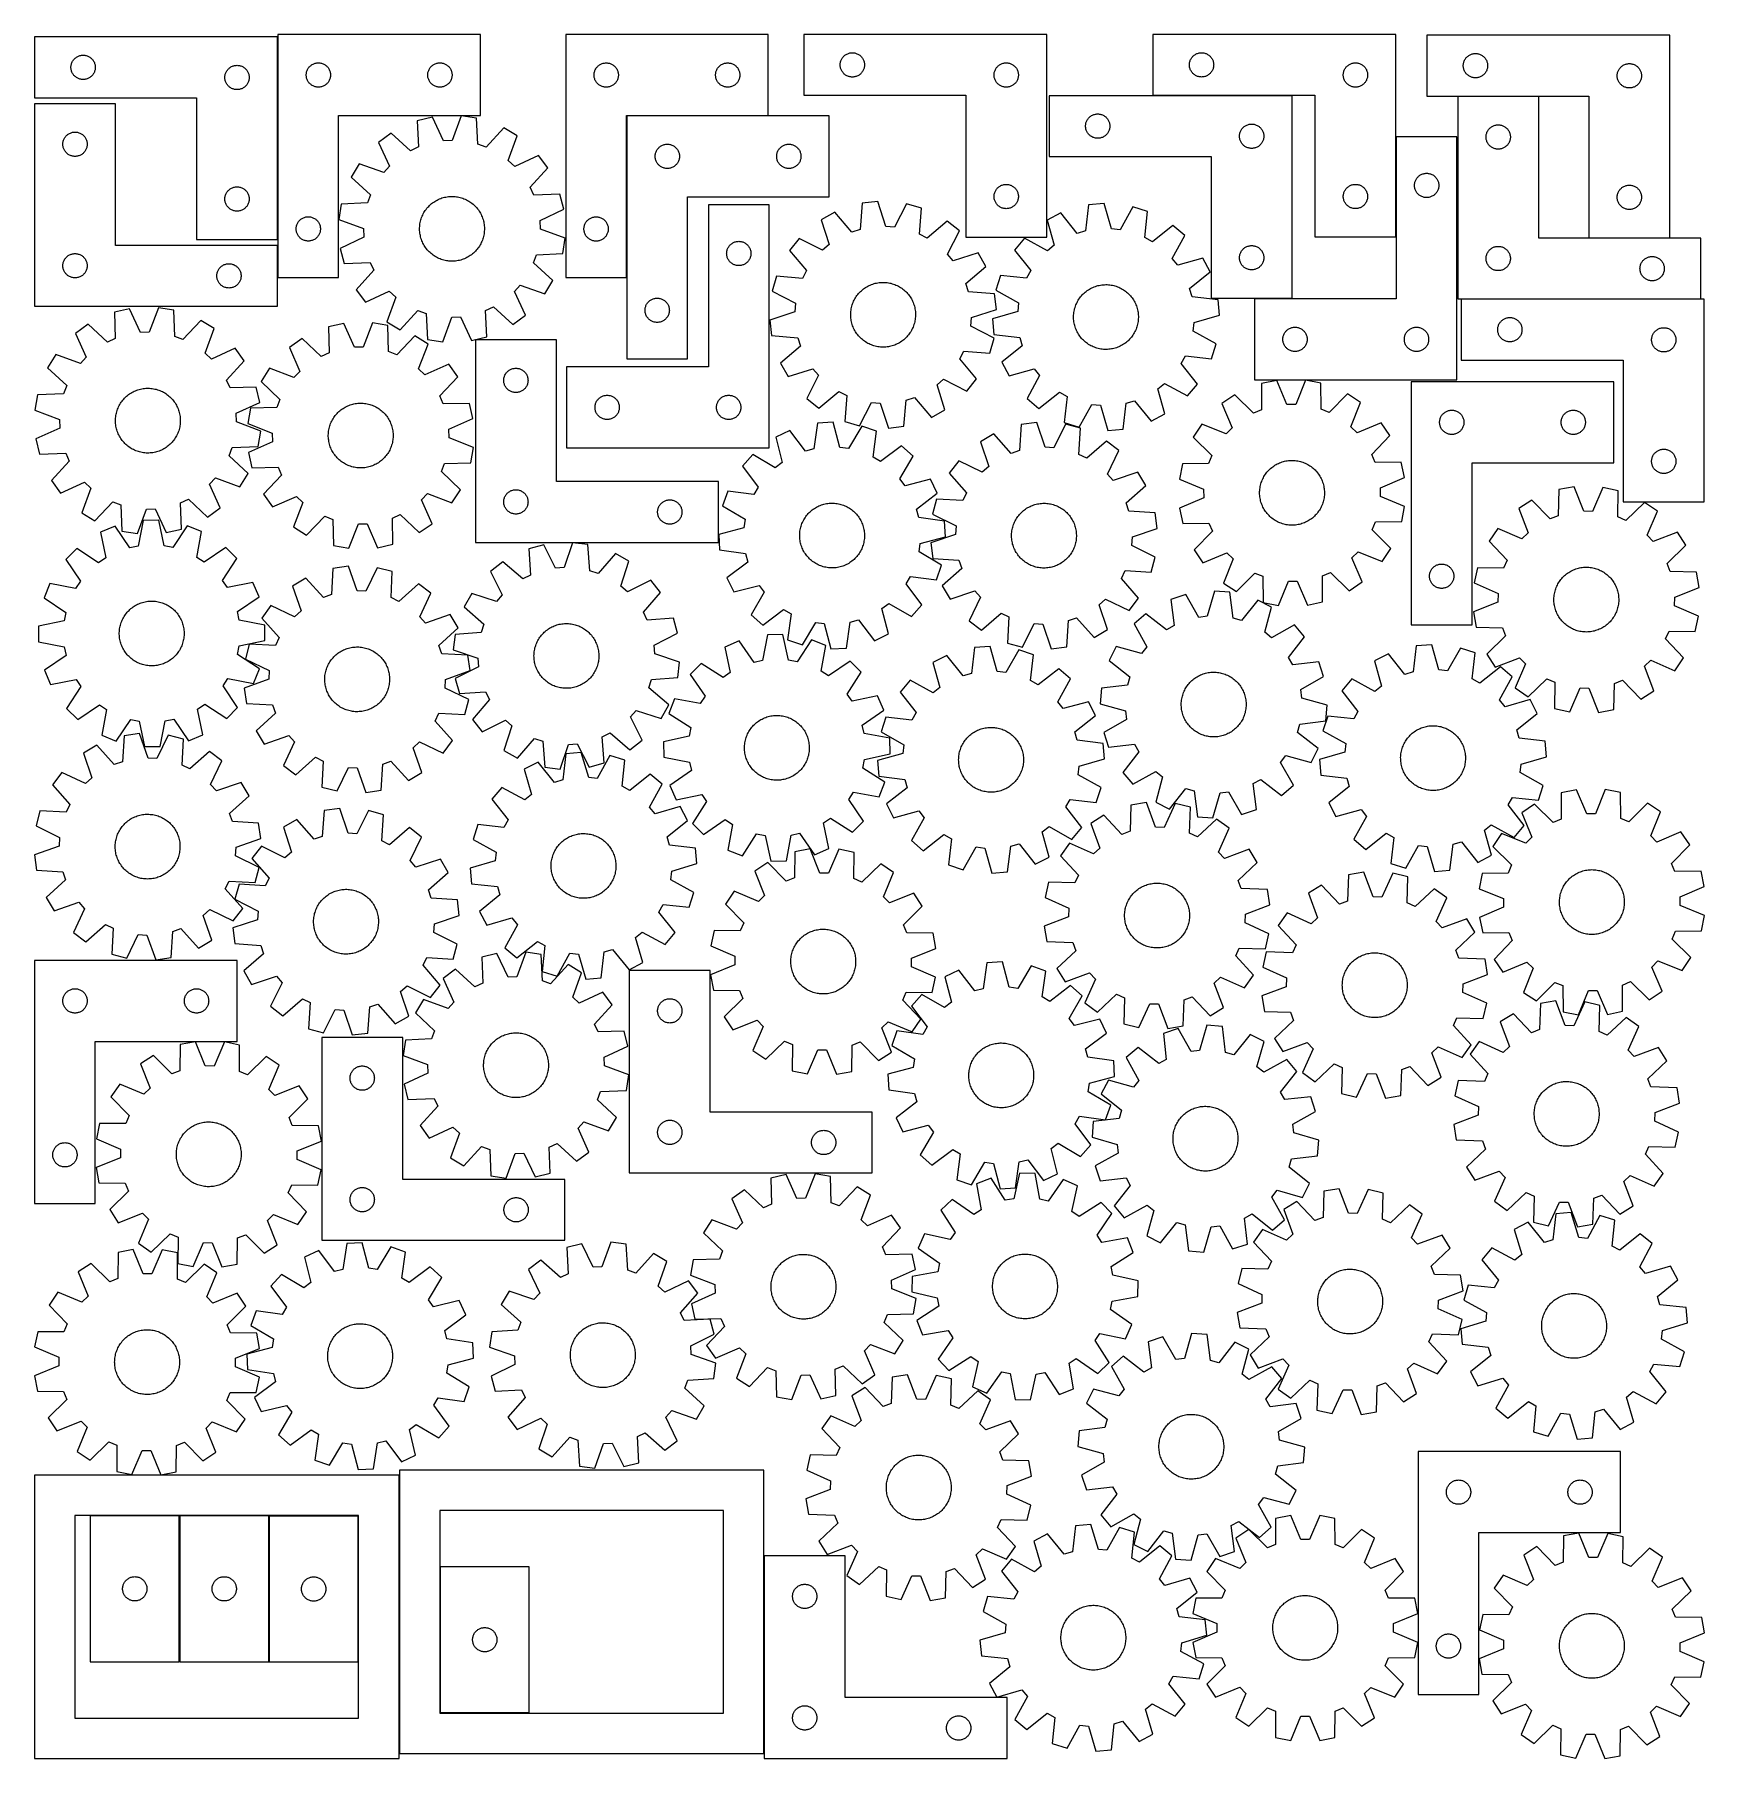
# Model space of a CAD drawing. Header units: millimetres. Extents: x 7 to 1243, y 7 to 1284.
import ezdxf

# ---------------------------------------------------------------- set-up
doc = ezdxf.new("R2010")
doc.units = ezdxf.units.MM
doc.layers.add('CUT', color=7, linetype='CONTINUOUS', true_color=0x000000)

msp = doc.modelspace()

# ---------------------------------------------------------------- linework, layer by layer
at = {"layer": 'CUT'}
for p, q in [((186.533747, 1281.669745), (6.533747, 1281.669745)), ((6.533747, 1281.669745), (6.533747, 1236.669745)), ((186.533747, 1131.669745), (186.533747, 1281.669745)), ((186.802543, 1283.50836), (186.802543, 1103.50836)), ((336.802543, 1283.50836), (186.802543, 1283.50836)), ((336.802543, 1223.50836), (336.802543, 1283.50836)), ((399.986686, 1283.467589), (399.986686, 1103.467589)), ((549.986686, 1283.467589), (399.986686, 1283.467589)), ((549.986686, 1223.467589), (549.986686, 1283.467589)), ((756.274347, 1283.484686), (576.274347, 1283.484686)), ((576.274347, 1283.484686), (576.274347, 1238.484686)), ((756.274347, 1133.484686), (756.274347, 1283.484686)), ((1014.919428, 1283.516424), (834.919428, 1283.516424)), ((834.919428, 1283.516424), (834.919428, 1238.516424)), ((1014.919428, 1133.516424), (1014.919428, 1283.516424)), ((1217.813929, 1282.92536), (1037.813929, 1282.92536)), ((1037.813929, 1282.92536), (1037.813929, 1237.92536)), ((1217.813929, 1132.92536), (1217.813929, 1282.92536)), ((35.05052, 1264.169877), (35.393567, 1264.648598)), ((35.393567, 1264.648598), (35.767189, 1265.103857)), ((35.767189, 1265.103857), (36.169786, 1265.533706)), ((36.169786, 1265.533706), (36.599635, 1265.936303)), ((36.599635, 1265.936303), (37.054894, 1266.309925)), ((37.054894, 1266.309925), (37.533615, 1266.652971)), ((37.533615, 1266.652971), (38.033747, 1266.963973)), ((38.033747, 1266.963973), (38.553149, 1267.241599)), ((38.553149, 1267.241599), (39.089596, 1267.484661)), ((39.089596, 1267.484661), (39.640792, 1267.692116)), ((39.640792, 1267.692116), (40.204375, 1267.863077)), ((40.204375, 1267.863077), (40.777934, 1267.996812)), ((40.777934, 1267.996812), (41.359011, 1268.092748)), ((41.359011, 1268.092748), (41.945119, 1268.150475)), ((41.945119, 1268.150475), (42.533747, 1268.169745)), ((42.533747, 1268.169745), (43.122375, 1268.150475)), ((43.122375, 1268.150475), (43.708483, 1268.092748)), ((43.708483, 1268.092748), (44.28956, 1267.996812)), ((44.28956, 1267.996812), (44.863118, 1267.863077)), ((44.863118, 1267.863077), (45.426702, 1267.692116)), ((45.426702, 1267.692116), (45.977898, 1267.484661)), ((45.977898, 1267.484661), (46.514345, 1267.241599)), ((46.514345, 1267.241599), (47.033747, 1266.963973)), ((47.033747, 1266.963973), (47.533879, 1266.652971)), ((47.533879, 1266.652971), (48.0126, 1266.309925)), ((48.0126, 1266.309925), (48.467859, 1265.936303)), ((48.467859, 1265.936303), (48.897708, 1265.533706)), ((48.897708, 1265.533706), (49.300305, 1265.103857)), ((49.300305, 1265.103857), (49.673927, 1264.648598)), ((49.673927, 1264.648598), (50.016973, 1264.169877)), ((603.751976, 1263.877641), (603.959432, 1264.428837)), ((603.959432, 1264.428837), (604.202493, 1264.965284)), ((604.202493, 1264.965284), (604.480119, 1265.484686)), ((604.480119, 1265.484686), (604.791121, 1265.984818)), ((604.791121, 1265.984818), (605.134167, 1266.463539)), ((605.134167, 1266.463539), (605.507789, 1266.918798)), ((605.507789, 1266.918798), (605.910386, 1267.348647)), ((605.910386, 1267.348647), (606.340235, 1267.751244)), ((606.340235, 1267.751244), (606.795495, 1268.124866)), ((606.795495, 1268.124866), (607.274215, 1268.467913)), ((607.274215, 1268.467913), (607.774347, 1268.778915)), ((607.774347, 1268.778915), (608.293749, 1269.056541)), ((608.293749, 1269.056541), (608.830197, 1269.299602)), ((608.830197, 1269.299602), (609.381392, 1269.507057)), ((609.381392, 1269.507057), (609.944976, 1269.678019)), ((609.944976, 1269.678019), (610.518535, 1269.811754)), ((610.518535, 1269.811754), (611.099612, 1269.90769)), ((611.099612, 1269.90769), (611.685719, 1269.965416)), ((611.685719, 1269.965416), (612.274347, 1269.984686)), ((612.274347, 1269.984686), (612.862976, 1269.965416)), ((612.862976, 1269.965416), (613.449083, 1269.90769)), ((613.449083, 1269.90769), (614.03016, 1269.811754)), ((614.03016, 1269.811754), (614.603719, 1269.678019)), ((614.603719, 1269.678019), (615.167303, 1269.507057)), ((615.167303, 1269.507057), (615.718498, 1269.299602)), ((615.718498, 1269.299602), (616.254946, 1269.056541)), ((616.254946, 1269.056541), (616.774347, 1268.778915)), ((616.774347, 1268.778915), (617.27448, 1268.467913)), ((617.27448, 1268.467913), (617.7532, 1268.124866)), ((617.7532, 1268.124866), (618.20846, 1267.751244)), ((618.20846, 1267.751244), (618.638308, 1267.348647)), ((618.638308, 1267.348647), (619.040906, 1266.918798)), ((619.040906, 1266.918798), (619.414527, 1266.463539)), ((619.414527, 1266.463539), (619.757574, 1265.984818)), ((619.757574, 1265.984818), (620.068576, 1265.484686)), ((620.068576, 1265.484686), (620.346202, 1264.965284)), ((620.346202, 1264.965284), (620.589263, 1264.428837)), ((620.589263, 1264.428837), (620.796719, 1263.877641)), ((862.397057, 1263.90938), (862.604512, 1264.460575)), ((862.604512, 1264.460575), (862.847573, 1264.997023)), ((862.847573, 1264.997023), (863.125199, 1265.516424)), ((863.125199, 1265.516424), (863.436201, 1266.016557)), ((863.436201, 1266.016557), (863.779248, 1266.495277)), ((863.779248, 1266.495277), (864.15287, 1266.950537)), ((864.15287, 1266.950537), (864.555467, 1267.380385)), ((864.555467, 1267.380385), (864.985316, 1267.782983)), ((864.985316, 1267.782983), (865.440575, 1268.156604)), ((865.440575, 1268.156604), (865.919296, 1268.499651)), ((865.919296, 1268.499651), (866.419428, 1268.810653)), ((866.419428, 1268.810653), (866.93883, 1269.088279)), ((866.93883, 1269.088279), (867.475277, 1269.33134)), ((867.475277, 1269.33134), (868.026473, 1269.538796)), ((868.026473, 1269.538796), (868.590057, 1269.709757)), ((868.590057, 1269.709757), (869.163615, 1269.843492)), ((869.163615, 1269.843492), (869.744692, 1269.939428)), ((869.744692, 1269.939428), (870.3308, 1269.997155)), ((870.3308, 1269.997155), (870.919428, 1270.016424)), ((870.919428, 1270.016424), (871.508056, 1269.997155)), ((871.508056, 1269.997155), (872.094164, 1269.939428)), ((872.094164, 1269.939428), (872.675241, 1269.843492)), ((872.675241, 1269.843492), (873.248799, 1269.709757)), ((873.248799, 1269.709757), (873.812383, 1269.538796)), ((873.812383, 1269.538796), (874.363579, 1269.33134)), ((874.363579, 1269.33134), (874.900026, 1269.088279)), ((874.900026, 1269.088279), (875.419428, 1268.810653)), ((875.419428, 1268.810653), (875.91956, 1268.499651)), ((875.91956, 1268.499651), (876.398281, 1268.156604)), ((876.398281, 1268.156604), (876.85354, 1267.782983)), ((876.85354, 1267.782983), (877.283389, 1267.380385)), ((877.283389, 1267.380385), (877.685986, 1266.950537)), ((877.685986, 1266.950537), (878.059608, 1266.495277)), ((878.059608, 1266.495277), (878.402655, 1266.016557)), ((878.402655, 1266.016557), (878.713657, 1265.516424)), ((878.713657, 1265.516424), (878.991283, 1264.997023)), ((878.991283, 1264.997023), (879.234344, 1264.460575)), ((879.234344, 1264.460575), (879.441799, 1263.90938)), ((1065.499013, 1263.869511), (1065.742074, 1264.405958)), ((1065.742074, 1264.405958), (1066.0197, 1264.92536)), ((1066.0197, 1264.92536), (1066.330702, 1265.425492)), ((1066.330702, 1265.425492), (1066.673749, 1265.904213)), ((1066.673749, 1265.904213), (1067.04737, 1266.359472)), ((1067.04737, 1266.359472), (1067.449968, 1266.789321)), ((1067.449968, 1266.789321), (1067.879816, 1267.191918)), ((1067.879816, 1267.191918), (1068.335076, 1267.56554)), ((1068.335076, 1267.56554), (1068.813797, 1267.908586)), ((1068.813797, 1267.908586), (1069.313929, 1268.219589)), ((1069.313929, 1268.219589), (1069.833331, 1268.497215)), ((1069.833331, 1268.497215), (1070.369778, 1268.740276)), ((1070.369778, 1268.740276), (1070.920974, 1268.947731)), ((1070.920974, 1268.947731), (1071.484557, 1269.118692)), ((1071.484557, 1269.118692), (1072.058116, 1269.252427)), ((1072.058116, 1269.252427), (1072.639193, 1269.348364)), ((1072.639193, 1269.348364), (1073.225301, 1269.40609)), ((1073.225301, 1269.40609), (1073.813929, 1269.42536)), ((1073.813929, 1269.42536), (1074.402557, 1269.40609)), ((1074.402557, 1269.40609), (1074.988664, 1269.348364)), ((1074.988664, 1269.348364), (1075.569742, 1269.252427)), ((1075.569742, 1269.252427), (1076.1433, 1269.118692)), ((1076.1433, 1269.118692), (1076.706884, 1268.947731)), ((1076.706884, 1268.947731), (1077.25808, 1268.740276)), ((1077.25808, 1268.740276), (1077.794527, 1268.497215)), ((1077.794527, 1268.497215), (1078.313929, 1268.219589)), ((1078.313929, 1268.219589), (1078.814061, 1267.908586)), ((1078.814061, 1267.908586), (1079.292782, 1267.56554)), ((1079.292782, 1267.56554), (1079.748041, 1267.191918)), ((1079.748041, 1267.191918), (1080.17789, 1266.789321)), ((1080.17789, 1266.789321), (1080.580487, 1266.359472)), ((1080.580487, 1266.359472), (1080.954109, 1265.904213)), ((1080.954109, 1265.904213), (1081.297155, 1265.425492)), ((1081.297155, 1265.425492), (1081.608157, 1264.92536)), ((1081.608157, 1264.92536), (1081.885783, 1264.405958)), ((1081.885783, 1264.405958), (1082.128845, 1263.869511)), ((33.533747, 1259.169745), (33.553017, 1259.758373)), ((33.553017, 1258.581117), (33.533747, 1259.169745)), ((33.553017, 1259.758373), (33.610743, 1260.34448)), ((33.610743, 1257.995009), (33.553017, 1258.581117)), ((33.610743, 1260.34448), (33.706679, 1260.925558)), ((33.706679, 1257.413932), (33.610743, 1257.995009)), ((33.706679, 1260.925558), (33.840414, 1261.499116)), ((33.840414, 1256.840373), (33.706679, 1257.413932)), ((33.840414, 1261.499116), (34.011376, 1262.0627)), ((34.011376, 1256.27679), (33.840414, 1256.840373)), ((34.011376, 1262.0627), (34.218831, 1262.613896)), ((34.218831, 1255.725594), (34.011376, 1256.27679)), ((34.218831, 1262.613896), (34.461892, 1263.150343)), ((34.461892, 1255.189147), (34.218831, 1255.725594)), ((34.461892, 1263.150343), (34.739518, 1263.669745)), ((34.739518, 1254.669745), (34.461892, 1255.189147)), ((34.739518, 1263.669745), (35.05052, 1264.169877)), ((35.05052, 1254.169613), (34.739518, 1254.669745)), ((35.393567, 1253.690892), (35.05052, 1254.169613)), ((35.767189, 1253.235632), (35.393567, 1253.690892)), ((36.169786, 1252.805784), (35.767189, 1253.235632)), ((36.599635, 1252.403186), (36.169786, 1252.805784)), ((37.054894, 1252.029565), (36.599635, 1252.403186)), ((37.533615, 1251.686518), (37.054894, 1252.029565)), ((38.033747, 1251.375516), (37.533615, 1251.686518)), ((47.533879, 1251.686518), (47.033747, 1251.375516)), ((48.0126, 1252.029565), (47.533879, 1251.686518)), ((48.467859, 1252.403186), (48.0126, 1252.029565)), ((48.897708, 1252.805784), (48.467859, 1252.403186)), ((49.300305, 1253.235632), (48.897708, 1252.805784)), ((49.673927, 1253.690892), (49.300305, 1253.235632)), ((50.016973, 1254.169613), (49.673927, 1253.690892)), ((50.016973, 1264.169877), (50.327975, 1263.669745)), ((50.327975, 1254.669745), (50.016973, 1254.169613)), ((50.327975, 1263.669745), (50.605602, 1263.150343)), ((50.605602, 1255.189147), (50.327975, 1254.669745)), ((50.605602, 1263.150343), (50.848663, 1262.613896)), ((50.848663, 1255.725594), (50.605602, 1255.189147)), ((50.848663, 1262.613896), (51.056118, 1262.0627)), ((51.056118, 1256.27679), (50.848663, 1255.725594)), ((51.056118, 1262.0627), (51.227079, 1261.499116)), ((51.227079, 1256.840373), (51.056118, 1256.27679)), ((51.227079, 1261.499116), (51.360814, 1260.925558)), ((51.360814, 1257.413932), (51.227079, 1256.840373)), ((51.360814, 1260.925558), (51.456751, 1260.34448)), ((51.456751, 1257.995009), (51.360814, 1257.413932)), ((51.456751, 1260.34448), (51.514477, 1259.758373)), ((51.514477, 1258.581117), (51.456751, 1257.995009)), ((51.514477, 1259.758373), (51.533747, 1259.169745)), ((51.533747, 1259.169745), (51.514477, 1258.581117)), ((147.533747, 1251.669745), (147.553017, 1252.258373)), ((147.553017, 1251.081117), (147.533747, 1251.669745)), ((147.553017, 1252.258373), (147.610743, 1252.84448)), ((147.610743, 1252.84448), (147.706679, 1253.425558)), ((147.706679, 1253.425558), (147.840414, 1253.999116)), ((147.840414, 1253.999116), (148.011376, 1254.5627)), ((148.011376, 1254.5627), (148.218831, 1255.113896)), ((148.218831, 1255.113896), (148.461892, 1255.650343)), ((148.461892, 1255.650343), (148.739518, 1256.169745)), ((148.739518, 1256.169745), (149.05052, 1256.669877)), ((149.05052, 1256.669877), (149.393567, 1257.148598)), ((149.393567, 1257.148598), (149.767189, 1257.603857)), ((149.767189, 1257.603857), (150.169786, 1258.033706)), ((150.169786, 1258.033706), (150.599635, 1258.436303)), ((150.599635, 1258.436303), (151.054894, 1258.809925)), ((151.054894, 1258.809925), (151.533615, 1259.152971)), ((151.533615, 1259.152971), (152.033747, 1259.463973)), ((152.033747, 1259.463973), (152.553149, 1259.741599)), ((152.553149, 1259.741599), (153.089596, 1259.984661)), ((153.089596, 1259.984661), (153.640792, 1260.192116)), ((153.640792, 1260.192116), (154.204375, 1260.363077)), ((154.204375, 1260.363077), (154.777934, 1260.496812)), ((154.777934, 1260.496812), (155.359011, 1260.592748)), ((155.359011, 1260.592748), (155.945119, 1260.650475)), ((155.945119, 1260.650475), (156.533747, 1260.669745)), ((156.533747, 1260.669745), (157.122375, 1260.650475)), ((157.122375, 1260.650475), (157.708483, 1260.592748)), ((157.708483, 1260.592748), (158.28956, 1260.496812)), ((158.28956, 1260.496812), (158.863118, 1260.363077)), ((158.863118, 1260.363077), (159.426702, 1260.192116)), ((159.426702, 1260.192116), (159.977898, 1259.984661)), ((159.977898, 1259.984661), (160.514345, 1259.741599)), ((160.514345, 1259.741599), (161.033747, 1259.463973)), ((161.033747, 1259.463973), (161.533879, 1259.152971)), ((161.533879, 1259.152971), (162.0126, 1258.809925)), ((162.0126, 1258.809925), (162.467859, 1258.436303)), ((162.467859, 1258.436303), (162.897708, 1258.033706)), ((162.897708, 1258.033706), (163.300305, 1257.603857)), ((163.300305, 1257.603857), (163.673927, 1257.148598)), ((163.673927, 1257.148598), (164.016973, 1256.669877)), ((164.016973, 1256.669877), (164.327975, 1256.169745)), ((164.327975, 1256.169745), (164.605602, 1255.650343)), ((164.605602, 1255.650343), (164.848663, 1255.113896)), ((164.848663, 1255.113896), (165.056118, 1254.5627)), ((165.056118, 1254.5627), (165.227079, 1253.999116)), ((165.227079, 1253.999116), (165.360814, 1253.425558)), ((165.360814, 1253.425558), (165.456751, 1252.84448)), ((165.456751, 1252.84448), (165.514477, 1252.258373)), ((165.514477, 1252.258373), (165.533747, 1251.669745)), ((165.533747, 1251.669745), (165.514477, 1251.081117)), ((207.802543, 1253.50836), (207.821812, 1254.096988)), ((207.821812, 1252.919732), (207.802543, 1253.50836)), ((207.821812, 1254.096988), (207.879539, 1254.683096)), ((207.879539, 1252.333624), (207.821812, 1252.919732)), ((207.879539, 1254.683096), (207.975475, 1255.264173)), ((207.975475, 1251.752547), (207.879539, 1252.333624)), ((207.975475, 1255.264173), (208.10921, 1255.837732)), ((208.10921, 1251.178989), (207.975475, 1251.752547)), ((208.10921, 1255.837732), (208.280171, 1256.401315)), ((208.280171, 1256.401315), (208.487627, 1256.952511)), ((208.487627, 1256.952511), (208.730688, 1257.488958)), ((208.730688, 1257.488958), (209.008314, 1258.00836)), ((209.008314, 1258.00836), (209.319316, 1258.508492)), ((209.319316, 1258.508492), (209.662362, 1258.987213)), ((209.662362, 1258.987213), (210.035984, 1259.442472)), ((210.035984, 1259.442472), (210.438581, 1259.872321)), ((210.438581, 1259.872321), (210.86843, 1260.274918)), ((210.86843, 1260.274918), (211.32369, 1260.64854)), ((211.32369, 1260.64854), (211.80241, 1260.991587)), ((211.80241, 1260.991587), (212.302543, 1261.302589)), ((212.302543, 1261.302589), (212.821944, 1261.580215)), ((212.821944, 1261.580215), (213.358392, 1261.823276)), ((213.358392, 1261.823276), (213.909587, 1262.030731)), ((213.909587, 1262.030731), (214.473171, 1262.201693)), ((214.473171, 1262.201693), (215.04673, 1262.335428)), ((215.04673, 1262.335428), (215.627807, 1262.431364)), ((215.627807, 1262.431364), (216.213914, 1262.48909)), ((216.213914, 1262.48909), (216.802543, 1262.50836)), ((216.802543, 1262.50836), (217.391171, 1262.48909)), ((217.391171, 1262.48909), (217.977278, 1262.431364)), ((217.977278, 1262.431364), (218.558355, 1262.335428)), ((218.558355, 1262.335428), (219.131914, 1262.201693)), ((219.131914, 1262.201693), (219.695498, 1262.030731)), ((219.695498, 1262.030731), (220.246693, 1261.823276)), ((220.246693, 1261.823276), (220.783141, 1261.580215)), ((220.783141, 1261.580215), (221.302543, 1261.302589)), ((221.302543, 1261.302589), (221.802675, 1260.991587)), ((221.802675, 1260.991587), (222.281395, 1260.64854)), ((222.281395, 1260.64854), (222.736655, 1260.274918)), ((222.736655, 1260.274918), (223.166504, 1259.872321)), ((223.166504, 1259.872321), (223.569101, 1259.442472)), ((223.569101, 1259.442472), (223.942723, 1258.987213)), ((223.942723, 1258.987213), (224.285769, 1258.508492)), ((224.285769, 1258.508492), (224.596771, 1258.00836)), ((224.596771, 1258.00836), (224.874397, 1257.488958)), ((224.874397, 1257.488958), (225.117458, 1256.952511)), ((225.117458, 1256.952511), (225.324914, 1256.401315)), ((225.324914, 1256.401315), (225.495875, 1255.837732)), ((225.495875, 1255.837732), (225.62961, 1255.264173)), ((225.62961, 1251.752547), (225.495875, 1251.178989)), ((225.62961, 1255.264173), (225.725546, 1254.683096)), ((225.725546, 1252.333624), (225.62961, 1251.752547)), ((225.725546, 1254.683096), (225.783273, 1254.096988)), ((225.783273, 1252.919732), (225.725546, 1252.333624)), ((225.783273, 1254.096988), (225.802543, 1253.50836)), ((225.802543, 1253.50836), (225.783273, 1252.919732)), ((297.802543, 1253.50836), (297.821812, 1254.096988)), ((297.821812, 1252.919732), (297.802543, 1253.50836)), ((297.821812, 1254.096988), (297.879539, 1254.683096)), ((297.879539, 1252.333624), (297.821812, 1252.919732)), ((297.879539, 1254.683096), (297.975475, 1255.264173)), ((297.975475, 1251.752547), (297.879539, 1252.333624)), ((297.975475, 1255.264173), (298.10921, 1255.837732)), ((298.10921, 1251.178989), (297.975475, 1251.752547)), ((298.10921, 1255.837732), (298.280171, 1256.401315)), ((298.280171, 1256.401315), (298.487627, 1256.952511)), ((298.487627, 1256.952511), (298.730688, 1257.488958)), ((298.730688, 1257.488958), (299.008314, 1258.00836)), ((299.008314, 1258.00836), (299.319316, 1258.508492)), ((299.319316, 1258.508492), (299.662362, 1258.987213)), ((299.662362, 1258.987213), (300.035984, 1259.442472)), ((300.035984, 1259.442472), (300.438581, 1259.872321)), ((300.438581, 1259.872321), (300.86843, 1260.274918)), ((300.86843, 1260.274918), (301.32369, 1260.64854)), ((301.32369, 1260.64854), (301.80241, 1260.991587)), ((301.80241, 1260.991587), (302.302543, 1261.302589)), ((302.302543, 1261.302589), (302.821944, 1261.580215)), ((302.821944, 1261.580215), (303.358392, 1261.823276)), ((303.358392, 1261.823276), (303.909587, 1262.030731)), ((303.909587, 1262.030731), (304.473171, 1262.201693)), ((304.473171, 1262.201693), (305.04673, 1262.335428)), ((305.04673, 1262.335428), (305.627807, 1262.431364)), ((305.627807, 1262.431364), (306.213914, 1262.48909)), ((306.213914, 1262.48909), (306.802543, 1262.50836)), ((306.802543, 1262.50836), (307.391171, 1262.48909)), ((307.391171, 1262.48909), (307.977278, 1262.431364)), ((307.977278, 1262.431364), (308.558355, 1262.335428)), ((308.558355, 1262.335428), (309.131914, 1262.201693)), ((309.131914, 1262.201693), (309.695498, 1262.030731)), ((309.695498, 1262.030731), (310.246693, 1261.823276)), ((310.246693, 1261.823276), (310.783141, 1261.580215)), ((310.783141, 1261.580215), (311.302543, 1261.302589)), ((311.302543, 1261.302589), (311.802675, 1260.991587)), ((311.802675, 1260.991587), (312.281395, 1260.64854)), ((312.281395, 1260.64854), (312.736655, 1260.274918)), ((312.736655, 1260.274918), (313.166504, 1259.872321)), ((313.166504, 1259.872321), (313.569101, 1259.442472)), ((313.569101, 1259.442472), (313.942723, 1258.987213)), ((313.942723, 1258.987213), (314.285769, 1258.508492)), ((314.285769, 1258.508492), (314.596771, 1258.00836)), ((314.596771, 1258.00836), (314.874397, 1257.488958)), ((314.874397, 1257.488958), (315.117458, 1256.952511)), ((315.117458, 1256.952511), (315.324914, 1256.401315)), ((315.324914, 1256.401315), (315.495875, 1255.837732)), ((315.495875, 1255.837732), (315.62961, 1255.264173)), ((315.62961, 1251.752547), (315.495875, 1251.178989)), ((315.62961, 1255.264173), (315.725546, 1254.683096)), ((315.725546, 1252.333624), (315.62961, 1251.752547)), ((315.725546, 1254.683096), (315.783273, 1254.096988)), ((315.783273, 1252.919732), (315.725546, 1252.333624)), ((315.783273, 1254.096988), (315.802543, 1253.50836)), ((315.802543, 1253.50836), (315.783273, 1252.919732)), ((420.986686, 1253.467589), (421.005955, 1254.056217)), ((421.005955, 1252.878961), (420.986686, 1253.467589)), ((421.005955, 1254.056217), (421.063682, 1254.642324)), ((421.063682, 1252.292853), (421.005955, 1252.878961)), ((421.063682, 1254.642324), (421.159618, 1255.223402)), ((421.159618, 1251.711776), (421.063682, 1252.292853)), ((421.159618, 1255.223402), (421.293353, 1255.79696)), ((421.293353, 1251.138217), (421.159618, 1251.711776)), ((421.293353, 1255.79696), (421.464314, 1256.360544)), ((421.464314, 1256.360544), (421.67177, 1256.91174)), ((421.67177, 1256.91174), (421.914831, 1257.448187)), ((421.914831, 1257.448187), (422.192457, 1257.967589)), ((422.192457, 1257.967589), (422.503459, 1258.467721)), ((422.503459, 1258.467721), (422.846506, 1258.946442)), ((422.846506, 1258.946442), (423.220127, 1259.401701)), ((423.220127, 1259.401701), (423.622725, 1259.83155)), ((423.622725, 1259.83155), (424.052573, 1260.234147)), ((424.052573, 1260.234147), (424.507833, 1260.607769)), ((424.507833, 1260.607769), (424.986553, 1260.950815)), ((424.986553, 1260.950815), (425.486686, 1261.261817)), ((425.486686, 1261.261817), (426.006087, 1261.539443)), ((426.006087, 1261.539443), (426.542535, 1261.782504)), ((426.542535, 1261.782504), (427.09373, 1261.98996)), ((427.09373, 1261.98996), (427.657314, 1262.160921)), ((427.657314, 1262.160921), (428.230873, 1262.294656)), ((428.230873, 1262.294656), (428.81195, 1262.390592)), ((428.81195, 1262.390592), (429.398057, 1262.448319)), ((429.398057, 1262.448319), (429.986686, 1262.467589)), ((429.986686, 1262.467589), (430.575314, 1262.448319)), ((430.575314, 1262.448319), (431.161421, 1262.390592)), ((431.161421, 1262.390592), (431.742498, 1262.294656)), ((431.742498, 1262.294656), (432.316057, 1262.160921)), ((432.316057, 1262.160921), (432.879641, 1261.98996)), ((432.879641, 1261.98996), (433.430836, 1261.782504)), ((433.430836, 1261.782504), (433.967284, 1261.539443)), ((433.967284, 1261.539443), (434.486686, 1261.261817)), ((434.486686, 1261.261817), (434.986818, 1260.950815)), ((434.986818, 1260.950815), (435.465538, 1260.607769)), ((435.465538, 1260.607769), (435.920798, 1260.234147)), ((435.920798, 1260.234147), (436.350647, 1259.83155)), ((436.350647, 1259.83155), (436.753244, 1259.401701)), ((436.753244, 1259.401701), (437.126866, 1258.946442)), ((437.126866, 1258.946442), (437.469912, 1258.467721)), ((437.469912, 1258.467721), (437.780914, 1257.967589)), ((437.780914, 1257.967589), (438.05854, 1257.448187)), ((438.05854, 1257.448187), (438.301601, 1256.91174)), ((438.301601, 1256.91174), (438.509057, 1256.360544)), ((438.509057, 1256.360544), (438.680018, 1255.79696)), ((438.680018, 1255.79696), (438.813753, 1255.223402)), ((438.813753, 1251.711776), (438.680018, 1251.138217)), ((438.813753, 1255.223402), (438.909689, 1254.642324)), ((438.909689, 1252.292853), (438.813753, 1251.711776)), ((438.909689, 1254.642324), (438.967416, 1254.056217)), ((438.967416, 1252.878961), (438.909689, 1252.292853)), ((438.967416, 1254.056217), (438.986686, 1253.467589)), ((438.986686, 1253.467589), (438.967416, 1252.878961)), ((510.986686, 1253.467589), (511.005955, 1254.056217)), ((511.005955, 1252.878961), (510.986686, 1253.467589)), ((511.005955, 1254.056217), (511.063682, 1254.642324)), ((511.063682, 1252.292853), (511.005955, 1252.878961)), ((511.063682, 1254.642324), (511.159618, 1255.223402)), ((511.159618, 1251.711776), (511.063682, 1252.292853)), ((511.159618, 1255.223402), (511.293353, 1255.79696)), ((511.293353, 1251.138217), (511.159618, 1251.711776)), ((511.293353, 1255.79696), (511.464314, 1256.360544)), ((511.464314, 1256.360544), (511.67177, 1256.91174)), ((511.67177, 1256.91174), (511.914831, 1257.448187)), ((511.914831, 1257.448187), (512.192457, 1257.967589)), ((512.192457, 1257.967589), (512.503459, 1258.467721)), ((512.503459, 1258.467721), (512.846506, 1258.946442)), ((512.846506, 1258.946442), (513.220127, 1259.401701)), ((513.220127, 1259.401701), (513.622725, 1259.83155)), ((513.622725, 1259.83155), (514.052573, 1260.234147)), ((514.052573, 1260.234147), (514.507833, 1260.607769)), ((514.507833, 1260.607769), (514.986553, 1260.950815)), ((514.986553, 1260.950815), (515.486686, 1261.261817)), ((515.486686, 1261.261817), (516.006087, 1261.539443)), ((516.006087, 1261.539443), (516.542535, 1261.782504)), ((516.542535, 1261.782504), (517.09373, 1261.98996)), ((517.09373, 1261.98996), (517.657314, 1262.160921)), ((517.657314, 1262.160921), (518.230873, 1262.294656)), ((518.230873, 1262.294656), (518.81195, 1262.390592)), ((518.81195, 1262.390592), (519.398057, 1262.448319)), ((519.398057, 1262.448319), (519.986686, 1262.467589)), ((519.986686, 1262.467589), (520.575314, 1262.448319)), ((520.575314, 1262.448319), (521.161421, 1262.390592)), ((521.161421, 1262.390592), (521.742498, 1262.294656)), ((521.742498, 1262.294656), (522.316057, 1262.160921)), ((522.316057, 1262.160921), (522.879641, 1261.98996)), ((522.879641, 1261.98996), (523.430836, 1261.782504)), ((523.430836, 1261.782504), (523.967284, 1261.539443)), ((523.967284, 1261.539443), (524.486686, 1261.261817)), ((524.486686, 1261.261817), (524.986818, 1260.950815)), ((524.986818, 1260.950815), (525.465538, 1260.607769)), ((525.465538, 1260.607769), (525.920798, 1260.234147)), ((525.920798, 1260.234147), (526.350647, 1259.83155)), ((526.350647, 1259.83155), (526.753244, 1259.401701)), ((526.753244, 1259.401701), (527.126866, 1258.946442)), ((527.126866, 1258.946442), (527.469912, 1258.467721)), ((527.469912, 1258.467721), (527.780914, 1257.967589)), ((527.780914, 1257.967589), (528.05854, 1257.448187)), ((528.05854, 1257.448187), (528.301601, 1256.91174)), ((528.301601, 1256.91174), (528.509057, 1256.360544)), ((528.509057, 1256.360544), (528.680018, 1255.79696)), ((528.680018, 1255.79696), (528.813753, 1255.223402)), ((528.813753, 1251.711776), (528.680018, 1251.138217)), ((528.813753, 1255.223402), (528.909689, 1254.642324)), ((528.909689, 1252.292853), (528.813753, 1251.711776)), ((528.909689, 1254.642324), (528.967416, 1254.056217)), ((528.967416, 1252.878961), (528.909689, 1252.292853)), ((528.967416, 1254.056217), (528.986686, 1253.467589)), ((528.986686, 1253.467589), (528.967416, 1252.878961)), ((603.274347, 1260.984686), (603.293617, 1261.573314)), ((603.293617, 1260.396058), (603.274347, 1260.984686)), ((603.293617, 1261.573314), (603.351344, 1262.159422)), ((603.351344, 1259.80995), (603.293617, 1260.396058)), ((603.351344, 1262.159422), (603.44728, 1262.740499)), ((603.44728, 1259.228873), (603.351344, 1259.80995)), ((603.44728, 1262.740499), (603.581015, 1263.314058)), ((603.581015, 1258.655315), (603.44728, 1259.228873)), ((603.581015, 1263.314058), (603.751976, 1263.877641)), ((603.751976, 1258.091731), (603.581015, 1258.655315)), ((603.959432, 1257.540535), (603.751976, 1258.091731)), ((604.202493, 1257.004088), (603.959432, 1257.540535)), ((604.480119, 1256.484686), (604.202493, 1257.004088)), ((604.791121, 1255.984554), (604.480119, 1256.484686)), ((605.134167, 1255.505833), (604.791121, 1255.984554)), ((605.507789, 1255.050574), (605.134167, 1255.505833)), ((605.910386, 1254.620725), (605.507789, 1255.050574)), ((606.340235, 1254.218128), (605.910386, 1254.620725)), ((606.795495, 1253.844506), (606.340235, 1254.218128)), ((607.274215, 1253.50146), (606.795495, 1253.844506)), ((607.774347, 1253.190458), (607.274215, 1253.50146)), ((608.293749, 1252.912831), (607.774347, 1253.190458)), ((608.830197, 1252.66977), (608.293749, 1252.912831)), ((609.381392, 1252.462315), (608.830197, 1252.66977)), ((609.944976, 1252.291354), (609.381392, 1252.462315)), ((610.518535, 1252.157619), (609.944976, 1252.291354)), ((611.099612, 1252.061682), (610.518535, 1252.157619)), ((611.685719, 1252.003956), (611.099612, 1252.061682)), ((612.274347, 1251.984686), (611.685719, 1252.003956)), ((612.862976, 1252.003956), (612.274347, 1251.984686)), ((613.449083, 1252.061682), (612.862976, 1252.003956)), ((614.03016, 1252.157619), (613.449083, 1252.061682)), ((614.603719, 1252.291354), (614.03016, 1252.157619)), ((615.167303, 1252.462315), (614.603719, 1252.291354)), ((615.718498, 1252.66977), (615.167303, 1252.462315)), ((616.254946, 1252.912831), (615.718498, 1252.66977)), ((616.774347, 1253.190458), (616.254946, 1252.912831)), ((617.27448, 1253.50146), (616.774347, 1253.190458)), ((617.7532, 1253.844506), (617.27448, 1253.50146)), ((618.20846, 1254.218128), (617.7532, 1253.844506)), ((618.638308, 1254.620725), (618.20846, 1254.218128)), ((619.040906, 1255.050574), (618.638308, 1254.620725)), ((619.414527, 1255.505833), (619.040906, 1255.050574)), ((619.757574, 1255.984554), (619.414527, 1255.505833)), ((620.068576, 1256.484686), (619.757574, 1255.984554)), ((620.346202, 1257.004088), (620.068576, 1256.484686)), ((620.589263, 1257.540535), (620.346202, 1257.004088)), ((620.796719, 1258.091731), (620.589263, 1257.540535)), ((620.796719, 1263.877641), (620.96768, 1263.314058)), ((620.96768, 1258.655315), (620.796719, 1258.091731)), ((620.96768, 1263.314058), (621.101415, 1262.740499)), ((621.101415, 1259.228873), (620.96768, 1258.655315)), ((621.101415, 1262.740499), (621.197351, 1262.159422)), ((621.197351, 1259.80995), (621.101415, 1259.228873)), ((621.197351, 1262.159422), (621.255078, 1261.573314)), ((621.255078, 1260.396058), (621.197351, 1259.80995)), ((621.255078, 1261.573314), (621.274347, 1260.984686)), ((621.274347, 1260.984686), (621.255078, 1260.396058)), ((717.274347, 1253.484686), (717.293617, 1254.073314)), ((717.293617, 1252.896058), (717.274347, 1253.484686)), ((717.293617, 1254.073314), (717.351344, 1254.659422)), ((717.351344, 1252.30995), (717.293617, 1252.896058)), ((717.351344, 1254.659422), (717.44728, 1255.240499)), ((717.44728, 1251.728873), (717.351344, 1252.30995)), ((717.44728, 1255.240499), (717.581015, 1255.814058)), ((717.581015, 1251.155315), (717.44728, 1251.728873)), ((717.581015, 1255.814058), (717.751976, 1256.377641)), ((717.751976, 1256.377641), (717.959432, 1256.928837)), ((717.959432, 1256.928837), (718.202493, 1257.465284)), ((718.202493, 1257.465284), (718.480119, 1257.984686)), ((718.480119, 1257.984686), (718.791121, 1258.484818)), ((718.791121, 1258.484818), (719.134167, 1258.963539)), ((719.134167, 1258.963539), (719.507789, 1259.418798)), ((719.507789, 1259.418798), (719.910386, 1259.848647)), ((719.910386, 1259.848647), (720.340235, 1260.251244)), ((720.340235, 1260.251244), (720.795495, 1260.624866)), ((720.795495, 1260.624866), (721.274215, 1260.967913)), ((721.274215, 1260.967913), (721.774347, 1261.278915)), ((721.774347, 1261.278915), (722.293749, 1261.556541)), ((722.293749, 1261.556541), (722.830197, 1261.799602)), ((722.830197, 1261.799602), (723.381392, 1262.007057)), ((723.381392, 1262.007057), (723.944976, 1262.178019)), ((723.944976, 1262.178019), (724.518535, 1262.311754)), ((724.518535, 1262.311754), (725.099612, 1262.40769)), ((725.099612, 1262.40769), (725.685719, 1262.465416)), ((725.685719, 1262.465416), (726.274347, 1262.484686)), ((726.274347, 1262.484686), (726.862976, 1262.465416)), ((726.862976, 1262.465416), (727.449083, 1262.40769)), ((727.449083, 1262.40769), (728.03016, 1262.311754)), ((728.03016, 1262.311754), (728.603719, 1262.178019)), ((728.603719, 1262.178019), (729.167303, 1262.007057)), ((729.167303, 1262.007057), (729.718498, 1261.799602)), ((729.718498, 1261.799602), (730.254946, 1261.556541)), ((730.254946, 1261.556541), (730.774347, 1261.278915)), ((730.774347, 1261.278915), (731.27448, 1260.967913)), ((731.27448, 1260.967913), (731.7532, 1260.624866)), ((731.7532, 1260.624866), (732.20846, 1260.251244)), ((732.20846, 1260.251244), (732.638308, 1259.848647)), ((732.638308, 1259.848647), (733.040906, 1259.418798)), ((733.040906, 1259.418798), (733.414527, 1258.963539)), ((733.414527, 1258.963539), (733.757574, 1258.484818)), ((733.757574, 1258.484818), (734.068576, 1257.984686)), ((734.068576, 1257.984686), (734.346202, 1257.465284)), ((734.346202, 1257.465284), (734.589263, 1256.928837)), ((734.589263, 1256.928837), (734.796719, 1256.377641)), ((734.796719, 1256.377641), (734.96768, 1255.814058)), ((734.96768, 1255.814058), (735.101415, 1255.240499)), ((735.101415, 1251.728873), (734.96768, 1251.155315)), ((735.101415, 1255.240499), (735.197351, 1254.659422)), ((735.197351, 1252.30995), (735.101415, 1251.728873)), ((735.197351, 1254.659422), (735.255078, 1254.073314)), ((735.255078, 1252.896058), (735.197351, 1252.30995)), ((735.255078, 1254.073314), (735.274347, 1253.484686)), ((735.274347, 1253.484686), (735.255078, 1252.896058)), ((861.919428, 1261.016424), (861.938698, 1261.605053)), ((861.938698, 1260.427796), (861.919428, 1261.016424)), ((861.938698, 1261.605053), (861.996424, 1262.19116)), ((861.996424, 1259.841689), (861.938698, 1260.427796)), ((861.996424, 1262.19116), (862.09236, 1262.772237)), ((862.09236, 1259.260612), (861.996424, 1259.841689)), ((862.09236, 1262.772237), (862.226096, 1263.345796)), ((862.226096, 1258.687053), (862.09236, 1259.260612)), ((862.226096, 1263.345796), (862.397057, 1263.90938)), ((862.397057, 1258.123469), (862.226096, 1258.687053)), ((862.604512, 1257.572274), (862.397057, 1258.123469)), ((862.847573, 1257.035826), (862.604512, 1257.572274)), ((863.125199, 1256.516424), (862.847573, 1257.035826)), ((863.436201, 1256.016292), (863.125199, 1256.516424)), ((863.779248, 1255.537572), (863.436201, 1256.016292)), ((864.15287, 1255.082312), (863.779248, 1255.537572)), ((864.555467, 1254.652463), (864.15287, 1255.082312)), ((864.985316, 1254.249866), (864.555467, 1254.652463)), ((865.440575, 1253.876244), (864.985316, 1254.249866)), ((865.919296, 1253.533198), (865.440575, 1253.876244)), ((866.419428, 1253.222196), (865.919296, 1253.533198)), ((866.93883, 1252.94457), (866.419428, 1253.222196)), ((867.475277, 1252.701509), (866.93883, 1252.94457)), ((868.026473, 1252.494053), (867.475277, 1252.701509)), ((868.590057, 1252.323092), (868.026473, 1252.494053)), ((869.163615, 1252.189357), (868.590057, 1252.323092)), ((869.744692, 1252.093421), (869.163615, 1252.189357)), ((870.3308, 1252.035694), (869.744692, 1252.093421)), ((870.919428, 1252.016424), (870.3308, 1252.035694)), ((871.508056, 1252.035694), (870.919428, 1252.016424)), ((872.094164, 1252.093421), (871.508056, 1252.035694)), ((872.675241, 1252.189357), (872.094164, 1252.093421)), ((873.248799, 1252.323092), (872.675241, 1252.189357)), ((873.812383, 1252.494053), (873.248799, 1252.323092)), ((874.363579, 1252.701509), (873.812383, 1252.494053)), ((874.900026, 1252.94457), (874.363579, 1252.701509)), ((875.419428, 1253.222196), (874.900026, 1252.94457)), ((875.91956, 1253.533198), (875.419428, 1253.222196)), ((876.398281, 1253.876244), (875.91956, 1253.533198)), ((876.85354, 1254.249866), (876.398281, 1253.876244)), ((877.283389, 1254.652463), (876.85354, 1254.249866)), ((877.685986, 1255.082312), (877.283389, 1254.652463)), ((878.059608, 1255.537572), (877.685986, 1255.082312)), ((878.402655, 1256.016292), (878.059608, 1255.537572)), ((878.713657, 1256.516424), (878.402655, 1256.016292)), ((878.991283, 1257.035826), (878.713657, 1256.516424)), ((879.234344, 1257.572274), (878.991283, 1257.035826)), ((879.441799, 1258.123469), (879.234344, 1257.572274)), ((879.441799, 1263.90938), (879.61276, 1263.345796)), ((879.61276, 1258.687053), (879.441799, 1258.123469)), ((879.61276, 1263.345796), (879.746496, 1262.772237)), ((879.746496, 1259.260612), (879.61276, 1258.687053)), ((879.746496, 1262.772237), (879.842432, 1262.19116)), ((879.842432, 1259.841689), (879.746496, 1259.260612)), ((879.842432, 1262.19116), (879.900158, 1261.605053)), ((879.900158, 1260.427796), (879.842432, 1259.841689)), ((879.900158, 1261.605053), (879.919428, 1261.016424)), ((879.919428, 1261.016424), (879.900158, 1260.427796)), ((975.919428, 1253.516424), (975.938698, 1254.105053)), ((975.938698, 1252.927796), (975.919428, 1253.516424)), ((975.938698, 1254.105053), (975.996424, 1254.69116)), ((975.996424, 1252.341689), (975.938698, 1252.927796)), ((975.996424, 1254.69116), (976.09236, 1255.272237)), ((976.09236, 1251.760612), (975.996424, 1252.341689)), ((976.09236, 1255.272237), (976.226096, 1255.845796)), ((976.226096, 1251.187053), (976.09236, 1251.760612)), ((976.226096, 1255.845796), (976.397057, 1256.40938)), ((976.397057, 1256.40938), (976.604512, 1256.960575)), ((976.604512, 1256.960575), (976.847573, 1257.497023)), ((976.847573, 1257.497023), (977.125199, 1258.016424)), ((977.125199, 1258.016424), (977.436201, 1258.516557)), ((977.436201, 1258.516557), (977.779248, 1258.995277)), ((977.779248, 1258.995277), (978.15287, 1259.450537)), ((978.15287, 1259.450537), (978.555467, 1259.880385)), ((978.555467, 1259.880385), (978.985316, 1260.282983)), ((978.985316, 1260.282983), (979.440575, 1260.656604)), ((979.440575, 1260.656604), (979.919296, 1260.999651)), ((979.919296, 1260.999651), (980.419428, 1261.310653)), ((980.419428, 1261.310653), (980.93883, 1261.588279)), ((980.93883, 1261.588279), (981.475277, 1261.83134)), ((981.475277, 1261.83134), (982.026473, 1262.038796)), ((982.026473, 1262.038796), (982.590057, 1262.209757)), ((982.590057, 1262.209757), (983.163615, 1262.343492)), ((983.163615, 1262.343492), (983.744692, 1262.439428)), ((983.744692, 1262.439428), (984.3308, 1262.497155)), ((984.3308, 1262.497155), (984.919428, 1262.516424)), ((984.919428, 1262.516424), (985.508056, 1262.497155)), ((985.508056, 1262.497155), (986.094164, 1262.439428)), ((986.094164, 1262.439428), (986.675241, 1262.343492)), ((986.675241, 1262.343492), (987.248799, 1262.209757)), ((987.248799, 1262.209757), (987.812383, 1262.038796)), ((987.812383, 1262.038796), (988.363579, 1261.83134)), ((988.363579, 1261.83134), (988.900026, 1261.588279)), ((988.900026, 1261.588279), (989.419428, 1261.310653)), ((989.419428, 1261.310653), (989.91956, 1260.999651)), ((989.91956, 1260.999651), (990.398281, 1260.656604)), ((990.398281, 1260.656604), (990.85354, 1260.282983)), ((990.85354, 1260.282983), (991.283389, 1259.880385)), ((991.283389, 1259.880385), (991.685986, 1259.450537)), ((991.685986, 1259.450537), (992.059608, 1258.995277)), ((992.059608, 1258.995277), (992.402655, 1258.516557)), ((992.402655, 1258.516557), (992.713657, 1258.016424)), ((992.713657, 1258.016424), (992.991283, 1257.497023)), ((992.991283, 1257.497023), (993.234344, 1256.960575)), ((993.234344, 1256.960575), (993.441799, 1256.40938)), ((993.441799, 1256.40938), (993.61276, 1255.845796)), ((993.61276, 1255.845796), (993.746496, 1255.272237)), ((993.746496, 1251.760612), (993.61276, 1251.187053)), ((993.746496, 1255.272237), (993.842432, 1254.69116)), ((993.842432, 1252.341689), (993.746496, 1251.760612)), ((993.842432, 1254.69116), (993.900158, 1254.105053)), ((993.900158, 1252.927796), (993.842432, 1252.341689)), ((993.900158, 1254.105053), (993.919428, 1253.516424)), ((993.919428, 1253.516424), (993.900158, 1252.927796)), ((1064.813929, 1260.42536), (1064.833198, 1261.013988)), ((1064.833198, 1259.836732), (1064.813929, 1260.42536)), ((1064.833198, 1261.013988), (1064.890925, 1261.600096)), ((1064.890925, 1259.250624), (1064.833198, 1259.836732)), ((1064.890925, 1261.600096), (1064.986861, 1262.181173)), ((1064.986861, 1258.669547), (1064.890925, 1259.250624)), ((1064.986861, 1262.181173), (1065.120596, 1262.754731)), ((1065.120596, 1258.095989), (1064.986861, 1258.669547)), ((1065.120596, 1262.754731), (1065.291558, 1263.318315)), ((1065.291558, 1257.532405), (1065.120596, 1258.095989)), ((1065.291558, 1263.318315), (1065.499013, 1263.869511)), ((1065.499013, 1256.981209), (1065.291558, 1257.532405)), ((1065.742074, 1256.444762), (1065.499013, 1256.981209)), ((1066.0197, 1255.92536), (1065.742074, 1256.444762)), ((1066.330702, 1255.425228), (1066.0197, 1255.92536)), ((1066.673749, 1254.946507), (1066.330702, 1255.425228)), ((1067.04737, 1254.491248), (1066.673749, 1254.946507)), ((1067.449968, 1254.061399), (1067.04737, 1254.491248)), ((1067.879816, 1253.658802), (1067.449968, 1254.061399)), ((1068.335076, 1253.28518), (1067.879816, 1253.658802)), ((1068.813797, 1252.942133), (1068.335076, 1253.28518)), ((1069.313929, 1252.631131), (1068.813797, 1252.942133)), ((1069.833331, 1252.353505), (1069.313929, 1252.631131)), ((1070.369778, 1252.110444), (1069.833331, 1252.353505)), ((1070.920974, 1251.902989), (1070.369778, 1252.110444)), ((1071.484557, 1251.732028), (1070.920974, 1251.902989)), ((1072.058116, 1251.598292), (1071.484557, 1251.732028)), ((1072.639193, 1251.502356), (1072.058116, 1251.598292)), ((1073.225301, 1251.44463), (1072.639193, 1251.502356)), ((1074.988664, 1251.502356), (1074.402557, 1251.44463)), ((1075.569742, 1251.598292), (1074.988664, 1251.502356)), ((1076.1433, 1251.732028), (1075.569742, 1251.598292)), ((1076.706884, 1251.902989), (1076.1433, 1251.732028)), ((1077.25808, 1252.110444), (1076.706884, 1251.902989)), ((1077.794527, 1252.353505), (1077.25808, 1252.110444)), ((1078.313929, 1252.631131), (1077.794527, 1252.353505)), ((1078.814061, 1252.942133), (1078.313929, 1252.631131)), ((1079.292782, 1253.28518), (1078.814061, 1252.942133)), ((1079.748041, 1253.658802), (1079.292782, 1253.28518)), ((1080.17789, 1254.061399), (1079.748041, 1253.658802)), ((1080.580487, 1254.491248), (1080.17789, 1254.061399)), ((1080.954109, 1254.946507), (1080.580487, 1254.491248)), ((1081.297155, 1255.425228), (1080.954109, 1254.946507)), ((1081.608157, 1255.92536), (1081.297155, 1255.425228)), ((1081.885783, 1256.444762), (1081.608157, 1255.92536)), ((1082.128845, 1256.981209), (1081.885783, 1256.444762)), ((1082.128845, 1263.869511), (1082.3363, 1263.318315)), ((1082.3363, 1257.532405), (1082.128845, 1256.981209)), ((1082.3363, 1263.318315), (1082.507261, 1262.754731)), ((1082.507261, 1258.095989), (1082.3363, 1257.532405)), ((1082.507261, 1262.754731), (1082.640996, 1262.181173)), ((1082.640996, 1258.669547), (1082.507261, 1258.095989)), ((1082.640996, 1262.181173), (1082.736932, 1261.600096)), ((1082.736932, 1259.250624), (1082.640996, 1258.669547)), ((1082.736932, 1261.600096), (1082.794659, 1261.013988)), ((1082.794659, 1259.836732), (1082.736932, 1259.250624)), ((1082.794659, 1261.013988), (1082.813929, 1260.42536)), ((1082.813929, 1260.42536), (1082.794659, 1259.836732)), ((1178.813929, 1252.92536), (1178.833198, 1253.513988)), ((1178.833198, 1252.336732), (1178.813929, 1252.92536)), ((1178.833198, 1253.513988), (1178.890925, 1254.100096)), ((1178.890925, 1251.750624), (1178.833198, 1252.336732)), ((1178.890925, 1254.100096), (1178.986861, 1254.681173)), ((1178.986861, 1251.169547), (1178.890925, 1251.750624)), ((1178.986861, 1254.681173), (1179.120596, 1255.254731)), ((1179.120596, 1255.254731), (1179.291558, 1255.818315)), ((1179.291558, 1255.818315), (1179.499013, 1256.369511)), ((1179.499013, 1256.369511), (1179.742074, 1256.905958)), ((1179.742074, 1256.905958), (1180.0197, 1257.42536)), ((1180.0197, 1257.42536), (1180.330702, 1257.925492)), ((1180.330702, 1257.925492), (1180.673749, 1258.404213)), ((1180.673749, 1258.404213), (1181.04737, 1258.859472)), ((1181.04737, 1258.859472), (1181.449968, 1259.289321)), ((1181.449968, 1259.289321), (1181.879816, 1259.691918)), ((1181.879816, 1259.691918), (1182.335076, 1260.06554)), ((1182.335076, 1260.06554), (1182.813797, 1260.408586)), ((1182.813797, 1260.408586), (1183.313929, 1260.719589)), ((1183.313929, 1260.719589), (1183.833331, 1260.997215)), ((1183.833331, 1260.997215), (1184.369778, 1261.240276)), ((1184.369778, 1261.240276), (1184.920974, 1261.447731)), ((1184.920974, 1261.447731), (1185.484557, 1261.618692)), ((1185.484557, 1261.618692), (1186.058116, 1261.752427)), ((1186.058116, 1261.752427), (1186.639193, 1261.848364)), ((1186.639193, 1261.848364), (1187.225301, 1261.90609)), ((1187.225301, 1261.90609), (1187.813929, 1261.92536)), ((1187.813929, 1261.92536), (1188.402557, 1261.90609)), ((1188.402557, 1261.90609), (1188.988664, 1261.848364)), ((1188.988664, 1261.848364), (1189.569742, 1261.752427)), ((1189.569742, 1261.752427), (1190.1433, 1261.618692)), ((1190.1433, 1261.618692), (1190.706884, 1261.447731)), ((1190.706884, 1261.447731), (1191.25808, 1261.240276)), ((1191.25808, 1261.240276), (1191.794527, 1260.997215)), ((1191.794527, 1260.997215), (1192.313929, 1260.719589)), ((1192.313929, 1260.719589), (1192.814061, 1260.408586)), ((1192.814061, 1260.408586), (1193.292782, 1260.06554)), ((1193.292782, 1260.06554), (1193.748041, 1259.691918)), ((1193.748041, 1259.691918), (1194.17789, 1259.289321)), ((1194.17789, 1259.289321), (1194.580487, 1258.859472)), ((1194.580487, 1258.859472), (1194.954109, 1258.404213)), ((1194.954109, 1258.404213), (1195.297155, 1257.925492)), ((1195.297155, 1257.925492), (1195.608157, 1257.42536)), ((1195.608157, 1257.42536), (1195.885783, 1256.905958)), ((1195.885783, 1256.905958), (1196.128845, 1256.369511)), ((1196.128845, 1256.369511), (1196.3363, 1255.818315)), ((1196.3363, 1255.818315), (1196.507261, 1255.254731)), ((1196.507261, 1255.254731), (1196.640996, 1254.681173)), ((1196.640996, 1254.681173), (1196.736932, 1254.100096)), ((1196.736932, 1251.750624), (1196.640996, 1251.169547)), ((1196.736932, 1254.100096), (1196.794659, 1253.513988)), ((1196.794659, 1252.336732), (1196.736932, 1251.750624)), ((1196.794659, 1253.513988), (1196.813929, 1252.92536)), ((1196.813929, 1252.92536), (1196.794659, 1252.336732)), ((38.553149, 1251.09789), (38.033747, 1251.375516)), ((39.089596, 1250.854829), (38.553149, 1251.09789)), ((39.640792, 1250.647374), (39.089596, 1250.854829)), ((40.204375, 1250.476412), (39.640792, 1250.647374)), ((40.777934, 1250.342677), (40.204375, 1250.476412)), ((41.359011, 1250.246741), (40.777934, 1250.342677)), ((41.945119, 1250.189014), (41.359011, 1250.246741)), ((42.533747, 1250.169745), (41.945119, 1250.189014)), ((43.122375, 1250.189014), (42.533747, 1250.169745)), ((43.708483, 1250.246741), (43.122375, 1250.189014)), ((44.28956, 1250.342677), (43.708483, 1250.246741)), ((44.863118, 1250.476412), (44.28956, 1250.342677)), ((45.426702, 1250.647374), (44.863118, 1250.476412)), ((45.977898, 1250.854829), (45.426702, 1250.647374)), ((46.514345, 1251.09789), (45.977898, 1250.854829)), ((47.033747, 1251.375516), (46.514345, 1251.09789)), ((147.610743, 1250.495009), (147.553017, 1251.081117)), ((147.706679, 1249.913932), (147.610743, 1250.495009)), ((147.840414, 1249.340373), (147.706679, 1249.913932)), ((148.011376, 1248.77679), (147.840414, 1249.340373)), ((148.218831, 1248.225594), (148.011376, 1248.77679)), ((148.461892, 1247.689147), (148.218831, 1248.225594)), ((148.739518, 1247.169745), (148.461892, 1247.689147)), ((149.05052, 1246.669613), (148.739518, 1247.169745)), ((149.393567, 1246.190892), (149.05052, 1246.669613)), ((149.767189, 1245.735632), (149.393567, 1246.190892)), ((150.169786, 1245.305784), (149.767189, 1245.735632)), ((150.599635, 1244.903186), (150.169786, 1245.305784)), ((151.054894, 1244.529565), (150.599635, 1244.903186)), ((151.533615, 1244.186518), (151.054894, 1244.529565)), ((152.033747, 1243.875516), (151.533615, 1244.186518)), ((152.553149, 1243.59789), (152.033747, 1243.875516)), ((153.089596, 1243.354829), (152.553149, 1243.59789)), ((153.640792, 1243.147374), (153.089596, 1243.354829)), ((154.204375, 1242.976412), (153.640792, 1243.147374)), ((154.777934, 1242.842677), (154.204375, 1242.976412)), ((155.359011, 1242.746741), (154.777934, 1242.842677)), ((155.945119, 1242.689014), (155.359011, 1242.746741)), ((156.533747, 1242.669745), (155.945119, 1242.689014)), ((157.122375, 1242.689014), (156.533747, 1242.669745)), ((157.708483, 1242.746741), (157.122375, 1242.689014)), ((158.28956, 1242.842677), (157.708483, 1242.746741)), ((158.863118, 1242.976412), (158.28956, 1242.842677)), ((159.426702, 1243.147374), (158.863118, 1242.976412)), ((159.977898, 1243.354829), (159.426702, 1243.147374)), ((160.514345, 1243.59789), (159.977898, 1243.354829)), ((161.033747, 1243.875516), (160.514345, 1243.59789)), ((161.533879, 1244.186518), (161.033747, 1243.875516)), ((162.0126, 1244.529565), (161.533879, 1244.186518)), ((162.467859, 1244.903186), (162.0126, 1244.529565)), ((162.897708, 1245.305784), (162.467859, 1244.903186)), ((163.300305, 1245.735632), (162.897708, 1245.305784)), ((163.673927, 1246.190892), (163.300305, 1245.735632)), ((164.016973, 1246.669613), (163.673927, 1246.190892)), ((164.327975, 1247.169745), (164.016973, 1246.669613)), ((164.605602, 1247.689147), (164.327975, 1247.169745)), ((164.848663, 1248.225594), (164.605602, 1247.689147)), ((165.056118, 1248.77679), (164.848663, 1248.225594)), ((165.227079, 1249.340373), (165.056118, 1248.77679)), ((165.360814, 1249.913932), (165.227079, 1249.340373)), ((165.456751, 1250.495009), (165.360814, 1249.913932)), ((165.514477, 1251.081117), (165.456751, 1250.495009)), ((208.280171, 1250.615405), (208.10921, 1251.178989)), ((208.487627, 1250.064209), (208.280171, 1250.615405)), ((208.730688, 1249.527762), (208.487627, 1250.064209)), ((209.008314, 1249.00836), (208.730688, 1249.527762)), ((209.319316, 1248.508228), (209.008314, 1249.00836)), ((209.662362, 1248.029507), (209.319316, 1248.508228)), ((210.035984, 1247.574248), (209.662362, 1248.029507)), ((210.438581, 1247.144399), (210.035984, 1247.574248)), ((210.86843, 1246.741802), (210.438581, 1247.144399)), ((211.32369, 1246.36818), (210.86843, 1246.741802)), ((211.80241, 1246.025134), (211.32369, 1246.36818)), ((212.302543, 1245.714132), (211.80241, 1246.025134)), ((212.821944, 1245.436505), (212.302543, 1245.714132)), ((213.358392, 1245.193444), (212.821944, 1245.436505)), ((213.909587, 1244.985989), (213.358392, 1245.193444)), ((214.473171, 1244.815028), (213.909587, 1244.985989)), ((215.04673, 1244.681293), (214.473171, 1244.815028)), ((215.627807, 1244.585356), (215.04673, 1244.681293)), ((216.213914, 1244.52763), (215.627807, 1244.585356)), ((216.802543, 1244.50836), (216.213914, 1244.52763)), ((217.391171, 1244.52763), (216.802543, 1244.50836)), ((217.977278, 1244.585356), (217.391171, 1244.52763)), ((218.558355, 1244.681293), (217.977278, 1244.585356)), ((219.131914, 1244.815028), (218.558355, 1244.681293)), ((219.695498, 1244.985989), (219.131914, 1244.815028)), ((220.246693, 1245.193444), (219.695498, 1244.985989)), ((220.783141, 1245.436505), (220.246693, 1245.193444)), ((221.302543, 1245.714132), (220.783141, 1245.436505)), ((221.802675, 1246.025134), (221.302543, 1245.714132)), ((222.281395, 1246.36818), (221.802675, 1246.025134)), ((222.736655, 1246.741802), (222.281395, 1246.36818)), ((223.166504, 1247.144399), (222.736655, 1246.741802)), ((223.569101, 1247.574248), (223.166504, 1247.144399)), ((223.942723, 1248.029507), (223.569101, 1247.574248)), ((224.285769, 1248.508228), (223.942723, 1248.029507)), ((224.596771, 1249.00836), (224.285769, 1248.508228)), ((224.874397, 1249.527762), (224.596771, 1249.00836)), ((225.117458, 1250.064209), (224.874397, 1249.527762)), ((225.324914, 1250.615405), (225.117458, 1250.064209)), ((225.495875, 1251.178989), (225.324914, 1250.615405)), ((298.280171, 1250.615405), (298.10921, 1251.178989)), ((298.487627, 1250.064209), (298.280171, 1250.615405)), ((298.730688, 1249.527762), (298.487627, 1250.064209)), ((299.008314, 1249.00836), (298.730688, 1249.527762)), ((299.319316, 1248.508228), (299.008314, 1249.00836)), ((299.662362, 1248.029507), (299.319316, 1248.508228)), ((300.035984, 1247.574248), (299.662362, 1248.029507)), ((300.438581, 1247.144399), (300.035984, 1247.574248)), ((300.86843, 1246.741802), (300.438581, 1247.144399)), ((301.32369, 1246.36818), (300.86843, 1246.741802)), ((301.80241, 1246.025134), (301.32369, 1246.36818)), ((302.302543, 1245.714132), (301.80241, 1246.025134)), ((302.821944, 1245.436505), (302.302543, 1245.714132)), ((303.358392, 1245.193444), (302.821944, 1245.436505)), ((303.909587, 1244.985989), (303.358392, 1245.193444)), ((304.473171, 1244.815028), (303.909587, 1244.985989)), ((305.04673, 1244.681293), (304.473171, 1244.815028)), ((305.627807, 1244.585356), (305.04673, 1244.681293)), ((306.213914, 1244.52763), (305.627807, 1244.585356)), ((306.802543, 1244.50836), (306.213914, 1244.52763)), ((307.391171, 1244.52763), (306.802543, 1244.50836)), ((307.977278, 1244.585356), (307.391171, 1244.52763)), ((308.558355, 1244.681293), (307.977278, 1244.585356)), ((309.131914, 1244.815028), (308.558355, 1244.681293)), ((309.695498, 1244.985989), (309.131914, 1244.815028)), ((310.246693, 1245.193444), (309.695498, 1244.985989)), ((310.783141, 1245.436505), (310.246693, 1245.193444)), ((311.302543, 1245.714132), (310.783141, 1245.436505)), ((311.802675, 1246.025134), (311.302543, 1245.714132)), ((312.281395, 1246.36818), (311.802675, 1246.025134)), ((312.736655, 1246.741802), (312.281395, 1246.36818)), ((313.166504, 1247.144399), (312.736655, 1246.741802)), ((313.569101, 1247.574248), (313.166504, 1247.144399)), ((313.942723, 1248.029507), (313.569101, 1247.574248)), ((314.285769, 1248.508228), (313.942723, 1248.029507)), ((314.596771, 1249.00836), (314.285769, 1248.508228)), ((314.874397, 1249.527762), (314.596771, 1249.00836)), ((315.117458, 1250.064209), (314.874397, 1249.527762)), ((315.324914, 1250.615405), (315.117458, 1250.064209)), ((315.495875, 1251.178989), (315.324914, 1250.615405)), ((421.464314, 1250.574633), (421.293353, 1251.138217)), ((421.67177, 1250.023438), (421.464314, 1250.574633)), ((421.914831, 1249.48699), (421.67177, 1250.023438)), ((422.192457, 1248.967589), (421.914831, 1249.48699)), ((422.503459, 1248.467457), (422.192457, 1248.967589)), ((422.846506, 1247.988736), (422.503459, 1248.467457)), ((423.220127, 1247.533476), (422.846506, 1247.988736)), ((423.622725, 1247.103628), (423.220127, 1247.533476)), ((424.052573, 1246.70103), (423.622725, 1247.103628)), ((424.507833, 1246.327409), (424.052573, 1246.70103)), ((424.986553, 1245.984362), (424.507833, 1246.327409)), ((425.486686, 1245.67336), (424.986553, 1245.984362)), ((426.006087, 1245.395734), (425.486686, 1245.67336)), ((426.542535, 1245.152673), (426.006087, 1245.395734)), ((427.09373, 1244.945218), (426.542535, 1245.152673)), ((427.657314, 1244.774256), (427.09373, 1244.945218)), ((428.230873, 1244.640521), (427.657314, 1244.774256)), ((428.81195, 1244.544585), (428.230873, 1244.640521)), ((429.398057, 1244.486858), (428.81195, 1244.544585)), ((429.986686, 1244.467589), (429.398057, 1244.486858)), ((430.575314, 1244.486858), (429.986686, 1244.467589)), ((431.161421, 1244.544585), (430.575314, 1244.486858)), ((431.742498, 1244.640521), (431.161421, 1244.544585)), ((432.316057, 1244.774256), (431.742498, 1244.640521)), ((432.879641, 1244.945218), (432.316057, 1244.774256)), ((433.430836, 1245.152673), (432.879641, 1244.945218)), ((433.967284, 1245.395734), (433.430836, 1245.152673)), ((434.486686, 1245.67336), (433.967284, 1245.395734)), ((434.986818, 1245.984362), (434.486686, 1245.67336)), ((435.465538, 1246.327409), (434.986818, 1245.984362)), ((435.920798, 1246.70103), (435.465538, 1246.327409)), ((436.350647, 1247.103628), (435.920798, 1246.70103)), ((436.753244, 1247.533476), (436.350647, 1247.103628)), ((437.126866, 1247.988736), (436.753244, 1247.533476)), ((437.469912, 1248.467457), (437.126866, 1247.988736)), ((437.780914, 1248.967589), (437.469912, 1248.467457)), ((438.05854, 1249.48699), (437.780914, 1248.967589)), ((438.301601, 1250.023438), (438.05854, 1249.48699)), ((438.509057, 1250.574633), (438.301601, 1250.023438)), ((438.680018, 1251.138217), (438.509057, 1250.574633)), ((511.464314, 1250.574633), (511.293353, 1251.138217)), ((511.67177, 1250.023438), (511.464314, 1250.574633)), ((511.914831, 1249.48699), (511.67177, 1250.023438)), ((512.192457, 1248.967589), (511.914831, 1249.48699)), ((512.503459, 1248.467457), (512.192457, 1248.967589)), ((512.846506, 1247.988736), (512.503459, 1248.467457)), ((513.220127, 1247.533476), (512.846506, 1247.988736)), ((513.622725, 1247.103628), (513.220127, 1247.533476)), ((514.052573, 1246.70103), (513.622725, 1247.103628)), ((514.507833, 1246.327409), (514.052573, 1246.70103)), ((514.986553, 1245.984362), (514.507833, 1246.327409)), ((515.486686, 1245.67336), (514.986553, 1245.984362)), ((516.006087, 1245.395734), (515.486686, 1245.67336)), ((516.542535, 1245.152673), (516.006087, 1245.395734)), ((517.09373, 1244.945218), (516.542535, 1245.152673)), ((517.657314, 1244.774256), (517.09373, 1244.945218)), ((518.230873, 1244.640521), (517.657314, 1244.774256)), ((518.81195, 1244.544585), (518.230873, 1244.640521)), ((519.398057, 1244.486858), (518.81195, 1244.544585)), ((519.986686, 1244.467589), (519.398057, 1244.486858)), ((520.575314, 1244.486858), (519.986686, 1244.467589)), ((521.161421, 1244.544585), (520.575314, 1244.486858)), ((521.742498, 1244.640521), (521.161421, 1244.544585)), ((522.316057, 1244.774256), (521.742498, 1244.640521)), ((522.879641, 1244.945218), (522.316057, 1244.774256)), ((523.430836, 1245.152673), (522.879641, 1244.945218)), ((523.967284, 1245.395734), (523.430836, 1245.152673)), ((524.486686, 1245.67336), (523.967284, 1245.395734)), ((524.986818, 1245.984362), (524.486686, 1245.67336)), ((525.465538, 1246.327409), (524.986818, 1245.984362)), ((525.920798, 1246.70103), (525.465538, 1246.327409)), ((526.350647, 1247.103628), (525.920798, 1246.70103)), ((526.753244, 1247.533476), (526.350647, 1247.103628)), ((527.126866, 1247.988736), (526.753244, 1247.533476)), ((527.469912, 1248.467457), (527.126866, 1247.988736)), ((527.780914, 1248.967589), (527.469912, 1248.467457)), ((528.05854, 1249.48699), (527.780914, 1248.967589)), ((528.301601, 1250.023438), (528.05854, 1249.48699)), ((528.509057, 1250.574633), (528.301601, 1250.023438)), ((528.680018, 1251.138217), (528.509057, 1250.574633)), ((717.751976, 1250.591731), (717.581015, 1251.155315)), ((717.959432, 1250.040535), (717.751976, 1250.591731)), ((718.202493, 1249.504088), (717.959432, 1250.040535)), ((718.480119, 1248.984686), (718.202493, 1249.504088)), ((718.791121, 1248.484554), (718.480119, 1248.984686)), ((719.134167, 1248.005833), (718.791121, 1248.484554)), ((719.507789, 1247.550574), (719.134167, 1248.005833)), ((719.910386, 1247.120725), (719.507789, 1247.550574)), ((720.340235, 1246.718128), (719.910386, 1247.120725)), ((720.795495, 1246.344506), (720.340235, 1246.718128)), ((721.274215, 1246.00146), (720.795495, 1246.344506)), ((721.774347, 1245.690458), (721.274215, 1246.00146)), ((722.293749, 1245.412831), (721.774347, 1245.690458)), ((722.830197, 1245.16977), (722.293749, 1245.412831)), ((723.381392, 1244.962315), (722.830197, 1245.16977)), ((723.944976, 1244.791354), (723.381392, 1244.962315)), ((724.518535, 1244.657619), (723.944976, 1244.791354)), ((725.099612, 1244.561682), (724.518535, 1244.657619)), ((725.685719, 1244.503956), (725.099612, 1244.561682)), ((726.274347, 1244.484686), (725.685719, 1244.503956)), ((726.862976, 1244.503956), (726.274347, 1244.484686)), ((727.449083, 1244.561682), (726.862976, 1244.503956)), ((728.03016, 1244.657619), (727.449083, 1244.561682)), ((728.603719, 1244.791354), (728.03016, 1244.657619)), ((729.167303, 1244.962315), (728.603719, 1244.791354)), ((729.718498, 1245.16977), (729.167303, 1244.962315)), ((730.254946, 1245.412831), (729.718498, 1245.16977)), ((730.774347, 1245.690458), (730.254946, 1245.412831)), ((731.27448, 1246.00146), (730.774347, 1245.690458)), ((731.7532, 1246.344506), (731.27448, 1246.00146)), ((732.20846, 1246.718128), (731.7532, 1246.344506)), ((732.638308, 1247.120725), (732.20846, 1246.718128)), ((733.040906, 1247.550574), (732.638308, 1247.120725)), ((733.414527, 1248.005833), (733.040906, 1247.550574)), ((733.757574, 1248.484554), (733.414527, 1248.005833)), ((734.068576, 1248.984686), (733.757574, 1248.484554)), ((734.346202, 1249.504088), (734.068576, 1248.984686)), ((734.589263, 1250.040535), (734.346202, 1249.504088)), ((734.796719, 1250.591731), (734.589263, 1250.040535)), ((734.96768, 1251.155315), (734.796719, 1250.591731)), ((976.397057, 1250.623469), (976.226096, 1251.187053)), ((976.604512, 1250.072274), (976.397057, 1250.623469)), ((976.847573, 1249.535826), (976.604512, 1250.072274)), ((977.125199, 1249.016424), (976.847573, 1249.535826)), ((977.436201, 1248.516292), (977.125199, 1249.016424)), ((977.779248, 1248.037572), (977.436201, 1248.516292)), ((978.15287, 1247.582312), (977.779248, 1248.037572)), ((978.555467, 1247.152463), (978.15287, 1247.582312)), ((978.985316, 1246.749866), (978.555467, 1247.152463)), ((979.440575, 1246.376244), (978.985316, 1246.749866)), ((979.919296, 1246.033198), (979.440575, 1246.376244)), ((980.419428, 1245.722196), (979.919296, 1246.033198)), ((980.93883, 1245.44457), (980.419428, 1245.722196)), ((981.475277, 1245.201509), (980.93883, 1245.44457)), ((982.026473, 1244.994053), (981.475277, 1245.201509)), ((982.590057, 1244.823092), (982.026473, 1244.994053)), ((983.163615, 1244.689357), (982.590057, 1244.823092)), ((983.744692, 1244.593421), (983.163615, 1244.689357)), ((984.3308, 1244.535694), (983.744692, 1244.593421)), ((984.919428, 1244.516424), (984.3308, 1244.535694)), ((985.508056, 1244.535694), (984.919428, 1244.516424)), ((986.094164, 1244.593421), (985.508056, 1244.535694)), ((986.675241, 1244.689357), (986.094164, 1244.593421)), ((987.248799, 1244.823092), (986.675241, 1244.689357)), ((987.812383, 1244.994053), (987.248799, 1244.823092)), ((988.363579, 1245.201509), (987.812383, 1244.994053)), ((988.900026, 1245.44457), (988.363579, 1245.201509)), ((989.419428, 1245.722196), (988.900026, 1245.44457)), ((989.91956, 1246.033198), (989.419428, 1245.722196)), ((990.398281, 1246.376244), (989.91956, 1246.033198)), ((990.85354, 1246.749866), (990.398281, 1246.376244)), ((991.283389, 1247.152463), (990.85354, 1246.749866)), ((991.685986, 1247.582312), (991.283389, 1247.152463)), ((992.059608, 1248.037572), (991.685986, 1247.582312)), ((992.402655, 1248.516292), (992.059608, 1248.037572)), ((992.713657, 1249.016424), (992.402655, 1248.516292)), ((992.991283, 1249.535826), (992.713657, 1249.016424)), ((993.234344, 1250.072274), (992.991283, 1249.535826)), ((993.441799, 1250.623469), (993.234344, 1250.072274)), ((993.61276, 1251.187053), (993.441799, 1250.623469)), ((1073.813929, 1251.42536), (1073.225301, 1251.44463)), ((1074.402557, 1251.44463), (1073.813929, 1251.42536)), ((1179.120596, 1250.595989), (1178.986861, 1251.169547)), ((1179.291558, 1250.032405), (1179.120596, 1250.595989)), ((1179.499013, 1249.481209), (1179.291558, 1250.032405)), ((1179.742074, 1248.944762), (1179.499013, 1249.481209)), ((1180.0197, 1248.42536), (1179.742074, 1248.944762)), ((1180.330702, 1247.925228), (1180.0197, 1248.42536)), ((1180.673749, 1247.446507), (1180.330702, 1247.925228)), ((1181.04737, 1246.991248), (1180.673749, 1247.446507)), ((1181.449968, 1246.561399), (1181.04737, 1246.991248)), ((1181.879816, 1246.158802), (1181.449968, 1246.561399)), ((1182.335076, 1245.78518), (1181.879816, 1246.158802)), ((1182.813797, 1245.442133), (1182.335076, 1245.78518)), ((1183.313929, 1245.131131), (1182.813797, 1245.442133)), ((1183.833331, 1244.853505), (1183.313929, 1245.131131)), ((1184.369778, 1244.610444), (1183.833331, 1244.853505)), ((1184.920974, 1244.402989), (1184.369778, 1244.610444)), ((1185.484557, 1244.232028), (1184.920974, 1244.402989)), ((1186.058116, 1244.098292), (1185.484557, 1244.232028)), ((1186.639193, 1244.002356), (1186.058116, 1244.098292)), ((1187.225301, 1243.94463), (1186.639193, 1244.002356)), ((1187.813929, 1243.92536), (1187.225301, 1243.94463)), ((1188.402557, 1243.94463), (1187.813929, 1243.92536)), ((1188.988664, 1244.002356), (1188.402557, 1243.94463)), ((1189.569742, 1244.098292), (1188.988664, 1244.002356)), ((1190.1433, 1244.232028), (1189.569742, 1244.098292)), ((1190.706884, 1244.402989), (1190.1433, 1244.232028)), ((1191.25808, 1244.610444), (1190.706884, 1244.402989)), ((1191.794527, 1244.853505), (1191.25808, 1244.610444)), ((1192.313929, 1245.131131), (1191.794527, 1244.853505)), ((1192.814061, 1245.442133), (1192.313929, 1245.131131)), ((1193.292782, 1245.78518), (1192.814061, 1245.442133)), ((1193.748041, 1246.158802), (1193.292782, 1245.78518)), ((1194.17789, 1246.561399), (1193.748041, 1246.158802)), ((1194.580487, 1246.991248), (1194.17789, 1246.561399)), ((1194.954109, 1247.446507), (1194.580487, 1246.991248)), ((1195.297155, 1247.925228), (1194.954109, 1247.446507)), ((1195.608157, 1248.42536), (1195.297155, 1247.925228)), ((1195.885783, 1248.944762), (1195.608157, 1248.42536)), ((1196.128845, 1249.481209), (1195.885783, 1248.944762)), ((1196.3363, 1250.032405), (1196.128845, 1249.481209)), ((1196.507261, 1250.595989), (1196.3363, 1250.032405)), ((1196.640996, 1251.169547), (1196.507261, 1250.595989)), ((6.533747, 1236.669745), (126.533747, 1236.669745)), ((66.544004, 1232.221987), (6.544004, 1232.221987)), ((6.544004, 1232.221987), (6.544004, 1082.221987)), ((66.544004, 1127.221987), (66.544004, 1232.221987)), ((126.533747, 1236.669745), (126.533747, 1131.669745)), ((576.274347, 1238.484686), (696.274347, 1238.484686)), ((696.274347, 1238.484686), (696.274347, 1133.484686)), ((938.036371, 1238.147528), (758.036371, 1238.147528)), ((758.036371, 1238.147528), (758.036371, 1193.147528)), ((834.919428, 1238.516424), (954.919428, 1238.516424)), ((938.036371, 1088.147528), (938.036371, 1238.147528)), ((954.919428, 1238.516424), (954.919428, 1133.516424)), ((1037.813929, 1237.92536), (1157.813929, 1237.92536)), ((1120.677831, 1237.587466), (1060.677831, 1237.587466)), ((1060.677831, 1237.587466), (1060.677831, 1087.587466)), ((1120.677831, 1132.587466), (1120.677831, 1237.587466)), ((1157.813929, 1237.92536), (1157.813929, 1132.92536)), ((231.802543, 1103.50836), (231.802543, 1223.50836)), ((231.802543, 1223.50836), (336.802543, 1223.50836)), ((301.229517, 1222.309145), (290.031155, 1219.537473)), ((290.031155, 1219.537473), (290.860848, 1200.178908)), ((309.525219, 1204.798471), (301.229517, 1222.309145)), ((322.589828, 1223.298437), (315.948162, 1205.095946)), ((333.996438, 1221.573702), (322.589828, 1223.298437)), ((334.959623, 1202.22132), (333.996438, 1221.573702)), ((354.109379, 1214.313451), (341.007487, 1200.038197)), ((363.987684, 1208.354882), (354.109379, 1214.313451)), ((444.986686, 1103.467589), (444.986686, 1223.467589)), ((444.986686, 1223.467589), (549.986686, 1223.467589)), ((445.234366, 1223.241514), (445.234366, 1043.241514)), ((595.234366, 1223.241514), (445.234366, 1223.241514)), ((595.234366, 1163.241514), (595.234366, 1223.241514)), ((785.036371, 1215.647528), (785.055641, 1216.236156)), ((785.055641, 1215.0589), (785.036371, 1215.647528)), ((785.055641, 1216.236156), (785.113368, 1216.822264)), ((785.113368, 1214.472792), (785.055641, 1215.0589)), ((785.113368, 1216.822264), (785.209304, 1217.403341)), ((785.209304, 1213.891715), (785.113368, 1214.472792)), ((785.209304, 1217.403341), (785.343039, 1217.976899)), ((785.343039, 1213.318157), (785.209304, 1213.891715)), ((785.343039, 1217.976899), (785.514, 1218.540483)), ((785.514, 1212.754573), (785.343039, 1213.318157)), ((785.514, 1218.540483), (785.721456, 1219.091679)), ((785.721456, 1219.091679), (785.964517, 1219.628126)), ((785.964517, 1219.628126), (786.242143, 1220.147528)), ((786.242143, 1220.147528), (786.553145, 1220.64766)), ((786.553145, 1220.64766), (786.896191, 1221.126381)), ((786.896191, 1221.126381), (787.269813, 1221.58164)), ((787.269813, 1221.58164), (787.67241, 1222.011489)), ((787.67241, 1222.011489), (788.102259, 1222.414086)), ((788.102259, 1222.414086), (788.557518, 1222.787708)), ((788.557518, 1222.787708), (789.036239, 1223.130754)), ((789.036239, 1223.130754), (789.536371, 1223.441757)), ((789.536371, 1223.441757), (790.055773, 1223.719383)), ((790.055773, 1223.719383), (790.59222, 1223.962444)), ((790.59222, 1223.962444), (791.143416, 1224.169899)), ((791.143416, 1224.169899), (791.707, 1224.34086)), ((791.707, 1224.34086), (792.280558, 1224.474595)), ((792.280558, 1224.474595), (792.861636, 1224.570532)), ((792.861636, 1224.570532), (793.447743, 1224.628258)), ((793.447743, 1224.628258), (794.036371, 1224.647528)), ((794.036371, 1224.647528), (794.625, 1224.628258)), ((794.625, 1224.628258), (795.211107, 1224.570532)), ((795.211107, 1224.570532), (795.792184, 1224.474595)), ((795.792184, 1224.474595), (796.365743, 1224.34086)), ((796.365743, 1224.34086), (796.929327, 1224.169899)), ((796.929327, 1224.169899), (797.480522, 1223.962444)), ((797.480522, 1223.962444), (798.01697, 1223.719383)), ((798.01697, 1223.719383), (798.536371, 1223.441757)), ((798.536371, 1223.441757), (799.036503, 1223.130754)), ((799.036503, 1223.130754), (799.515224, 1222.787708)), ((799.515224, 1222.787708), (799.970484, 1222.414086)), ((799.970484, 1222.414086), (800.400332, 1222.011489)), ((800.400332, 1222.011489), (800.80293, 1221.58164)), ((800.80293, 1221.58164), (801.176551, 1221.126381)), ((801.176551, 1221.126381), (801.519598, 1220.64766)), ((801.519598, 1220.64766), (801.8306, 1220.147528)), ((801.8306, 1220.147528), (802.108226, 1219.628126)), ((802.108226, 1219.628126), (802.351287, 1219.091679)), ((802.351287, 1219.091679), (802.558743, 1218.540483)), ((802.558743, 1218.540483), (802.729704, 1217.976899)), ((802.729704, 1213.318157), (802.558743, 1212.754573)), ((802.729704, 1217.976899), (802.863439, 1217.403341)), ((802.863439, 1213.891715), (802.729704, 1213.318157)), ((802.863439, 1217.403341), (802.959375, 1216.822264)), ((802.959375, 1214.472792), (802.863439, 1213.891715)), ((802.959375, 1216.822264), (803.017102, 1216.236156)), ((803.017102, 1215.0589), (802.959375, 1214.472792)), ((803.017102, 1216.236156), (803.036371, 1215.647528)), ((803.036371, 1215.647528), (803.017102, 1215.0589)), ((900.242143, 1212.647528), (900.553145, 1213.14766)), ((900.553145, 1213.14766), (900.896191, 1213.626381)), ((900.896191, 1213.626381), (901.269813, 1214.08164)), ((901.269813, 1214.08164), (901.67241, 1214.511489)), ((901.67241, 1214.511489), (902.102259, 1214.914086)), ((902.102259, 1214.914086), (902.557518, 1215.287708)), ((902.557518, 1215.287708), (903.036239, 1215.630754)), ((903.036239, 1215.630754), (903.536371, 1215.941757)), ((903.536371, 1215.941757), (904.055773, 1216.219383)), ((904.055773, 1216.219383), (904.59222, 1216.462444)), ((904.59222, 1216.462444), (905.143416, 1216.669899)), ((905.143416, 1216.669899), (905.707, 1216.84086)), ((905.707, 1216.84086), (906.280558, 1216.974595)), ((906.280558, 1216.974595), (906.861636, 1217.070532)), ((906.861636, 1217.070532), (907.447743, 1217.128258)), ((907.447743, 1217.128258), (908.036371, 1217.147528)), ((908.036371, 1217.147528), (908.625, 1217.128258)), ((908.625, 1217.128258), (909.211107, 1217.070532)), ((909.211107, 1217.070532), (909.792184, 1216.974595)), ((909.792184, 1216.974595), (910.365743, 1216.84086)), ((910.365743, 1216.84086), (910.929327, 1216.669899)), ((910.929327, 1216.669899), (911.480522, 1216.462444)), ((911.480522, 1216.462444), (912.01697, 1216.219383)), ((912.01697, 1216.219383), (912.536371, 1215.941757)), ((912.536371, 1215.941757), (913.036503, 1215.630754)), ((913.036503, 1215.630754), (913.515224, 1215.287708)), ((913.515224, 1215.287708), (913.970484, 1214.914086)), ((913.970484, 1214.914086), (914.400332, 1214.511489)), ((914.400332, 1214.511489), (914.80293, 1214.08164)), ((914.80293, 1214.08164), (915.176551, 1213.626381)), ((915.176551, 1213.626381), (915.519598, 1213.14766)), ((915.519598, 1213.14766), (915.8306, 1212.647528)), ((1083.537651, 1213.066319), (1083.911273, 1213.521578)), ((1083.911273, 1213.521578), (1084.31387, 1213.951427)), ((1084.31387, 1213.951427), (1084.743719, 1214.354024)), ((1084.743719, 1214.354024), (1085.198978, 1214.727646)), ((1085.198978, 1214.727646), (1085.677699, 1215.070692)), ((1085.677699, 1215.070692), (1086.177831, 1215.381694)), ((1086.177831, 1215.381694), (1086.697233, 1215.65932)), ((1086.697233, 1215.65932), (1087.23368, 1215.902382)), ((1087.23368, 1215.902382), (1087.784876, 1216.109837)), ((1087.784876, 1216.109837), (1088.34846, 1216.280798)), ((1088.34846, 1216.280798), (1088.922018, 1216.414533)), ((1088.922018, 1216.414533), (1089.503095, 1216.51047)), ((1089.503095, 1216.51047), (1090.089203, 1216.568196)), ((1090.089203, 1216.568196), (1090.677831, 1216.587466)), ((1090.677831, 1216.587466), (1091.266459, 1216.568196)), ((1091.266459, 1216.568196), (1091.852567, 1216.51047)), ((1091.852567, 1216.51047), (1092.433644, 1216.414533)), ((1092.433644, 1216.414533), (1093.007202, 1216.280798)), ((1093.007202, 1216.280798), (1093.570786, 1216.109837)), ((1093.570786, 1216.109837), (1094.121982, 1215.902382)), ((1094.121982, 1215.902382), (1094.658429, 1215.65932)), ((1094.658429, 1215.65932), (1095.177831, 1215.381694)), ((1095.177831, 1215.381694), (1095.677963, 1215.070692)), ((1095.677963, 1215.070692), (1096.156684, 1214.727646)), ((1096.156684, 1214.727646), (1096.611943, 1214.354024)), ((1096.611943, 1214.354024), (1097.041792, 1213.951427)), ((1097.041792, 1213.951427), (1097.444389, 1213.521578)), ((1097.444389, 1213.521578), (1097.818011, 1213.066319)), ((27.544004, 1202.221987), (27.563274, 1202.810615)), ((27.563274, 1201.633359), (27.544004, 1202.221987)), ((27.563274, 1202.810615), (27.621, 1203.396723)), ((27.621, 1201.047252), (27.563274, 1201.633359)), ((27.621, 1203.396723), (27.716936, 1203.9778)), ((27.716936, 1200.466174), (27.621, 1201.047252)), ((27.716936, 1203.9778), (27.850671, 1204.551359)), ((27.850671, 1199.892616), (27.716936, 1200.466174)), ((27.850671, 1204.551359), (28.021633, 1205.114942)), ((28.021633, 1205.114942), (28.229088, 1205.666138)), ((28.229088, 1205.666138), (28.472149, 1206.202585)), ((28.472149, 1206.202585), (28.749775, 1206.721987)), ((28.749775, 1206.721987), (29.060777, 1207.222119)), ((29.060777, 1207.222119), (29.403824, 1207.70084)), ((29.403824, 1207.70084), (29.777446, 1208.1561)), ((29.777446, 1208.1561), (30.180043, 1208.585948)), ((30.180043, 1208.585948), (30.609891, 1208.988546)), ((30.609891, 1208.988546), (31.065151, 1209.362167)), ((31.065151, 1209.362167), (31.543872, 1209.705214)), ((31.543872, 1209.705214), (32.044004, 1210.016216)), ((32.044004, 1210.016216), (32.563406, 1210.293842)), ((32.563406, 1210.293842), (33.099853, 1210.536903)), ((33.099853, 1210.536903), (33.651049, 1210.744358)), ((33.651049, 1210.744358), (34.214632, 1210.91532)), ((34.214632, 1210.91532), (34.788191, 1211.049055)), ((34.788191, 1211.049055), (35.369268, 1211.144991)), ((35.369268, 1211.144991), (35.955376, 1211.202718)), ((35.955376, 1211.202718), (36.544004, 1211.221987)), ((36.544004, 1211.221987), (37.132632, 1211.202718)), ((37.132632, 1211.202718), (37.71874, 1211.144991)), ((37.71874, 1211.144991), (38.299817, 1211.049055)), ((38.299817, 1211.049055), (38.873375, 1210.91532)), ((38.873375, 1210.91532), (39.436959, 1210.744358)), ((39.436959, 1210.744358), (39.988155, 1210.536903)), ((39.988155, 1210.536903), (40.524602, 1210.293842)), ((40.524602, 1210.293842), (41.044004, 1210.016216)), ((41.044004, 1210.016216), (41.544136, 1209.705214)), ((41.544136, 1209.705214), (42.022857, 1209.362167)), ((42.022857, 1209.362167), (42.478116, 1208.988546)), ((42.478116, 1208.988546), (42.907965, 1208.585948)), ((42.907965, 1208.585948), (43.310562, 1208.1561)), ((43.310562, 1208.1561), (43.684184, 1207.70084)), ((43.684184, 1207.70084), (44.02723, 1207.222119)), ((44.02723, 1207.222119), (44.338232, 1206.721987)), ((44.338232, 1206.721987), (44.615859, 1206.202585)), ((44.615859, 1206.202585), (44.85892, 1205.666138)), ((44.85892, 1205.666138), (45.066375, 1205.114942)), ((45.066375, 1205.114942), (45.237336, 1204.551359)), ((45.237336, 1204.551359), (45.371071, 1203.9778)), ((45.371071, 1200.466174), (45.237336, 1199.892616)), ((45.371071, 1203.9778), (45.467008, 1203.396723)), ((45.467008, 1201.047252), (45.371071, 1200.466174)), ((45.467008, 1203.396723), (45.524734, 1202.810615)), ((45.524734, 1201.633359), (45.467008, 1201.047252)), ((45.524734, 1202.810615), (45.544004, 1202.221987)), ((45.544004, 1202.221987), (45.524734, 1201.633359)), ((270.675386, 1210.449249), (261.390123, 1203.60313)), ((261.390123, 1203.60313), (269.564861, 1186.035658)), ((285.040661, 1197.446123), (270.675386, 1210.449249)), ((315.948162, 1205.095946), (309.525219, 1204.798471)), ((341.007487, 1200.038197), (334.959623, 1202.22132)), ((357.471715, 1190.107018), (363.987684, 1208.354882)), ((469.300254, 1200.008073), (469.755513, 1200.381695)), ((469.755513, 1200.381695), (470.234234, 1200.724741)), ((470.234234, 1200.724741), (470.734366, 1201.035743)), ((470.734366, 1201.035743), (471.253768, 1201.313369)), ((471.253768, 1201.313369), (471.790215, 1201.55643)), ((471.790215, 1201.55643), (472.341411, 1201.763886)), ((472.341411, 1201.763886), (472.904995, 1201.934847)), ((472.904995, 1201.934847), (473.478553, 1202.068582)), ((473.478553, 1202.068582), (474.059631, 1202.164518)), ((474.059631, 1202.164518), (474.645738, 1202.222245)), ((474.645738, 1202.222245), (475.234366, 1202.241514)), ((475.234366, 1202.241514), (475.822994, 1202.222245)), ((475.822994, 1202.222245), (476.409102, 1202.164518)), ((476.409102, 1202.164518), (476.990179, 1202.068582)), ((476.990179, 1202.068582), (477.563738, 1201.934847)), ((477.563738, 1201.934847), (478.127321, 1201.763886)), ((478.127321, 1201.763886), (478.678517, 1201.55643)), ((478.678517, 1201.55643), (479.214964, 1201.313369)), ((479.214964, 1201.313369), (479.734366, 1201.035743)), ((479.734366, 1201.035743), (480.234498, 1200.724741)), ((480.234498, 1200.724741), (480.713219, 1200.381695)), ((480.713219, 1200.381695), (481.168479, 1200.008073)), ((559.300254, 1200.008073), (559.755513, 1200.381695)), ((559.755513, 1200.381695), (560.234234, 1200.724741)), ((560.234234, 1200.724741), (560.734366, 1201.035743)), ((560.734366, 1201.035743), (561.253768, 1201.313369)), ((561.253768, 1201.313369), (561.790215, 1201.55643)), ((561.790215, 1201.55643), (562.341411, 1201.763886)), ((562.341411, 1201.763886), (562.904995, 1201.934847)), ((562.904995, 1201.934847), (563.478553, 1202.068582)), ((563.478553, 1202.068582), (564.059631, 1202.164518)), ((564.059631, 1202.164518), (564.645738, 1202.222245)), ((564.645738, 1202.222245), (565.234366, 1202.241514)), ((565.234366, 1202.241514), (565.822994, 1202.222245)), ((565.822994, 1202.222245), (566.409102, 1202.164518)), ((566.409102, 1202.164518), (566.990179, 1202.068582)), ((566.990179, 1202.068582), (567.563738, 1201.934847)), ((567.563738, 1201.934847), (568.127321, 1201.763886)), ((568.127321, 1201.763886), (568.678517, 1201.55643)), ((568.678517, 1201.55643), (569.214964, 1201.313369)), ((569.214964, 1201.313369), (569.734366, 1201.035743)), ((569.734366, 1201.035743), (570.234498, 1200.724741)), ((570.234498, 1200.724741), (570.713219, 1200.381695)), ((570.713219, 1200.381695), (571.168479, 1200.008073)), ((785.721456, 1212.203377), (785.514, 1212.754573)), ((785.964517, 1211.66693), (785.721456, 1212.203377)), ((786.242143, 1211.147528), (785.964517, 1211.66693)), ((786.553145, 1210.647396), (786.242143, 1211.147528)), ((786.896191, 1210.168675), (786.553145, 1210.647396)), ((787.269813, 1209.713416), (786.896191, 1210.168675)), ((787.67241, 1209.283567), (787.269813, 1209.713416)), ((788.102259, 1208.88097), (787.67241, 1209.283567)), ((788.557518, 1208.507348), (788.102259, 1208.88097)), ((789.036239, 1208.164301), (788.557518, 1208.507348)), ((789.536371, 1207.853299), (789.036239, 1208.164301)), ((790.055773, 1207.575673), (789.536371, 1207.853299)), ((790.59222, 1207.332612), (790.055773, 1207.575673)), ((791.143416, 1207.125157), (790.59222, 1207.332612)), ((791.707, 1206.954196), (791.143416, 1207.125157)), ((792.280558, 1206.82046), (791.707, 1206.954196)), ((792.861636, 1206.724524), (792.280558, 1206.82046)), ((793.447743, 1206.666798), (792.861636, 1206.724524)), ((794.036371, 1206.647528), (793.447743, 1206.666798)), ((794.625, 1206.666798), (794.036371, 1206.647528)), ((795.211107, 1206.724524), (794.625, 1206.666798)), ((795.792184, 1206.82046), (795.211107, 1206.724524)), ((796.365743, 1206.954196), (795.792184, 1206.82046)), ((796.929327, 1207.125157), (796.365743, 1206.954196)), ((797.480522, 1207.332612), (796.929327, 1207.125157)), ((798.01697, 1207.575673), (797.480522, 1207.332612)), ((798.536371, 1207.853299), (798.01697, 1207.575673)), ((799.036503, 1208.164301), (798.536371, 1207.853299)), ((799.515224, 1208.507348), (799.036503, 1208.164301)), ((799.970484, 1208.88097), (799.515224, 1208.507348)), ((800.400332, 1209.283567), (799.970484, 1208.88097)), ((800.80293, 1209.713416), (800.400332, 1209.283567)), ((801.176551, 1210.168675), (800.80293, 1209.713416)), ((801.519598, 1210.647396), (801.176551, 1210.168675)), ((801.8306, 1211.147528), (801.519598, 1210.647396)), ((802.108226, 1211.66693), (801.8306, 1211.147528)), ((802.351287, 1212.203377), (802.108226, 1211.66693)), ((802.558743, 1212.754573), (802.351287, 1212.203377)), ((899.036371, 1208.147528), (899.055641, 1208.736156)), ((899.055641, 1207.5589), (899.036371, 1208.147528)), ((899.055641, 1208.736156), (899.113368, 1209.322264)), ((899.113368, 1206.972792), (899.055641, 1207.5589)), ((899.113368, 1209.322264), (899.209304, 1209.903341)), ((899.209304, 1206.391715), (899.113368, 1206.972792)), ((899.209304, 1209.903341), (899.343039, 1210.476899)), ((899.343039, 1205.818157), (899.209304, 1206.391715)), ((899.343039, 1210.476899), (899.514, 1211.040483)), ((899.514, 1205.254573), (899.343039, 1205.818157)), ((899.514, 1211.040483), (899.721456, 1211.591679)), ((899.721456, 1204.703377), (899.514, 1205.254573)), ((899.721456, 1211.591679), (899.964517, 1212.128126)), ((899.964517, 1204.16693), (899.721456, 1204.703377)), ((899.964517, 1212.128126), (900.242143, 1212.647528)), ((900.242143, 1203.647528), (899.964517, 1204.16693)), ((900.553145, 1203.147396), (900.242143, 1203.647528)), ((900.896191, 1202.668675), (900.553145, 1203.147396)), ((901.269813, 1202.213416), (900.896191, 1202.668675)), ((901.67241, 1201.783567), (901.269813, 1202.213416)), ((902.102259, 1201.38097), (901.67241, 1201.783567)), ((902.557518, 1201.007348), (902.102259, 1201.38097)), ((903.036239, 1200.664301), (902.557518, 1201.007348)), ((903.536371, 1200.353299), (903.036239, 1200.664301)), ((913.036503, 1200.664301), (912.536371, 1200.353299)), ((913.515224, 1201.007348), (913.036503, 1200.664301)), ((913.970484, 1201.38097), (913.515224, 1201.007348)), ((914.400332, 1201.783567), (913.970484, 1201.38097)), ((914.80293, 1202.213416), (914.400332, 1201.783567)), ((915.176551, 1202.668675), (914.80293, 1202.213416)), ((915.519598, 1203.147396), (915.176551, 1202.668675)), ((915.8306, 1203.647528), (915.519598, 1203.147396)), ((915.8306, 1212.647528), (916.108226, 1212.128126)), ((916.108226, 1204.16693), (915.8306, 1203.647528)), ((916.108226, 1212.128126), (916.351287, 1211.591679)), ((916.351287, 1204.703377), (916.108226, 1204.16693)), ((916.351287, 1211.591679), (916.558743, 1211.040483)), ((916.558743, 1205.254573), (916.351287, 1204.703377)), ((916.558743, 1211.040483), (916.729704, 1210.476899)), ((916.729704, 1205.818157), (916.558743, 1205.254573)), ((916.729704, 1210.476899), (916.863439, 1209.903341)), ((916.863439, 1206.391715), (916.729704, 1205.818157)), ((916.863439, 1209.903341), (916.959375, 1209.322264)), ((916.959375, 1206.972792), (916.863439, 1206.391715)), ((916.959375, 1209.322264), (917.017102, 1208.736156)), ((917.017102, 1207.5589), (916.959375, 1206.972792)), ((917.017102, 1208.736156), (917.036371, 1208.147528)), ((917.036371, 1208.147528), (917.017102, 1207.5589)), ((1060.144452, 1207.708072), (1015.144452, 1207.708072)), ((1015.144452, 1207.708072), (1015.144452, 1087.708072)), ((1060.144452, 1027.708072), (1060.144452, 1207.708072)), ((1081.677831, 1207.587466), (1081.697101, 1208.176094)), ((1081.697101, 1206.998838), (1081.677831, 1207.587466)), ((1081.697101, 1208.176094), (1081.754827, 1208.762202)), ((1081.754827, 1206.41273), (1081.697101, 1206.998838)), ((1081.754827, 1208.762202), (1081.850764, 1209.343279)), ((1081.850764, 1205.831653), (1081.754827, 1206.41273)), ((1081.850764, 1209.343279), (1081.984499, 1209.916837)), ((1081.984499, 1205.258094), (1081.850764, 1205.831653)), ((1081.984499, 1209.916837), (1082.15546, 1210.480421)), ((1082.15546, 1204.694511), (1081.984499, 1205.258094)), ((1082.15546, 1210.480421), (1082.362915, 1211.031617)), ((1082.362915, 1204.143315), (1082.15546, 1204.694511)), ((1082.362915, 1211.031617), (1082.605976, 1211.568064)), ((1082.605976, 1203.606868), (1082.362915, 1204.143315)), ((1082.605976, 1211.568064), (1082.883602, 1212.087466)), ((1082.883602, 1203.087466), (1082.605976, 1203.606868)), ((1082.883602, 1212.087466), (1083.194605, 1212.587598)), ((1083.194605, 1202.587334), (1082.883602, 1203.087466)), ((1083.194605, 1212.587598), (1083.537651, 1213.066319)), ((1083.537651, 1202.108613), (1083.194605, 1202.587334)), ((1083.911273, 1201.653353), (1083.537651, 1202.108613)), ((1084.31387, 1201.223505), (1083.911273, 1201.653353)), ((1084.743719, 1200.820908), (1084.31387, 1201.223505)), ((1085.198978, 1200.447286), (1084.743719, 1200.820908)), ((1085.677699, 1200.104239), (1085.198978, 1200.447286)), ((1096.156684, 1200.447286), (1095.677963, 1200.104239)), ((1096.611943, 1200.820908), (1096.156684, 1200.447286)), ((1097.041792, 1201.223505), (1096.611943, 1200.820908)), ((1097.444389, 1201.653353), (1097.041792, 1201.223505)), ((1097.818011, 1202.108613), (1097.444389, 1201.653353)), ((1097.818011, 1213.066319), (1098.161058, 1212.587598)), ((1098.161058, 1202.587334), (1097.818011, 1202.108613)), ((1098.161058, 1212.587598), (1098.47206, 1212.087466)), ((1098.47206, 1203.087466), (1098.161058, 1202.587334)), ((1098.47206, 1212.087466), (1098.749686, 1211.568064)), ((1098.749686, 1203.606868), (1098.47206, 1203.087466)), ((1098.749686, 1211.568064), (1098.992747, 1211.031617)), ((1098.992747, 1204.143315), (1098.749686, 1203.606868)), ((1098.992747, 1211.031617), (1099.200202, 1210.480421)), ((1099.200202, 1204.694511), (1098.992747, 1204.143315)), ((1099.200202, 1210.480421), (1099.371163, 1209.916837)), ((1099.371163, 1205.258094), (1099.200202, 1204.694511)), ((1099.371163, 1209.916837), (1099.504899, 1209.343279)), ((1099.504899, 1205.831653), (1099.371163, 1205.258094)), ((1099.504899, 1209.343279), (1099.600835, 1208.762202)), ((1099.600835, 1206.41273), (1099.504899, 1205.831653)), ((1099.600835, 1208.762202), (1099.658561, 1208.176094)), ((1099.658561, 1206.998838), (1099.600835, 1206.41273)), ((1099.658561, 1208.176094), (1099.677831, 1207.587466)), ((1099.677831, 1207.587466), (1099.658561, 1206.998838)), ((28.021633, 1199.329032), (27.850671, 1199.892616)), ((28.229088, 1198.777836), (28.021633, 1199.329032)), ((28.472149, 1198.241389), (28.229088, 1198.777836)), ((28.749775, 1197.721987), (28.472149, 1198.241389)), ((29.060777, 1197.221855), (28.749775, 1197.721987)), ((29.403824, 1196.743134), (29.060777, 1197.221855)), ((29.777446, 1196.287875), (29.403824, 1196.743134)), ((30.180043, 1195.858026), (29.777446, 1196.287875)), ((30.609891, 1195.455429), (30.180043, 1195.858026)), ((31.065151, 1195.081807), (30.609891, 1195.455429)), ((31.543872, 1194.738761), (31.065151, 1195.081807)), ((32.044004, 1194.427759), (31.543872, 1194.738761)), ((32.563406, 1194.150133), (32.044004, 1194.427759)), ((33.099853, 1193.907071), (32.563406, 1194.150133)), ((33.651049, 1193.699616), (33.099853, 1193.907071)), ((34.214632, 1193.528655), (33.651049, 1193.699616)), ((34.788191, 1193.39492), (34.214632, 1193.528655)), ((35.369268, 1193.298984), (34.788191, 1193.39492)), ((35.955376, 1193.241257), (35.369268, 1193.298984)), ((36.544004, 1193.221987), (35.955376, 1193.241257)), ((37.132632, 1193.241257), (36.544004, 1193.221987)), ((37.71874, 1193.298984), (37.132632, 1193.241257)), ((38.299817, 1193.39492), (37.71874, 1193.298984)), ((38.873375, 1193.528655), (38.299817, 1193.39492)), ((39.436959, 1193.699616), (38.873375, 1193.528655)), ((39.988155, 1193.907071), (39.436959, 1193.699616)), ((40.524602, 1194.150133), (39.988155, 1193.907071)), ((41.044004, 1194.427759), (40.524602, 1194.150133)), ((41.544136, 1194.738761), (41.044004, 1194.427759)), ((42.022857, 1195.081807), (41.544136, 1194.738761)), ((42.478116, 1195.455429), (42.022857, 1195.081807)), ((42.907965, 1195.858026), (42.478116, 1195.455429)), ((43.310562, 1196.287875), (42.907965, 1195.858026)), ((43.684184, 1196.743134), (43.310562, 1196.287875)), ((44.02723, 1197.221855), (43.684184, 1196.743134)), ((44.338232, 1197.721987), (44.02723, 1197.221855)), ((44.615859, 1198.241389), (44.338232, 1197.721987)), ((44.85892, 1198.777836), (44.615859, 1198.241389)), ((45.066375, 1199.329032), (44.85892, 1198.777836)), ((45.237336, 1199.892616), (45.066375, 1199.329032)), ((246.985636, 1187.799574), (241.027068, 1177.921268)), ((265.233501, 1181.283604), (246.985636, 1187.799574)), ((290.860848, 1200.178908), (285.040661, 1197.446123)), ((362.223768, 1185.775658), (357.471715, 1190.107018)), ((379.79124, 1193.950396), (362.223768, 1185.775658)), ((386.63736, 1184.665132), (379.79124, 1193.950396)), ((466.234366, 1193.241514), (466.253636, 1193.830143)), ((466.253636, 1192.652886), (466.234366, 1193.241514)), ((466.253636, 1193.830143), (466.311362, 1194.41625)), ((466.311362, 1192.066779), (466.253636, 1192.652886)), ((466.311362, 1194.41625), (466.407299, 1194.997327)), ((466.407299, 1191.485702), (466.311362, 1192.066779)), ((466.407299, 1194.997327), (466.541034, 1195.570886)), ((466.541034, 1190.912143), (466.407299, 1191.485702)), ((466.541034, 1195.570886), (466.711995, 1196.13447)), ((466.711995, 1190.348559), (466.541034, 1190.912143)), ((466.711995, 1196.13447), (466.91945, 1196.685665)), ((466.91945, 1189.797364), (466.711995, 1190.348559)), ((466.91945, 1196.685665), (467.162512, 1197.222113)), ((467.162512, 1189.260916), (466.91945, 1189.797364)), ((467.162512, 1197.222113), (467.440138, 1197.741514)), ((467.440138, 1188.741514), (467.162512, 1189.260916)), ((467.440138, 1197.741514), (467.75114, 1198.241647)), ((467.75114, 1188.241382), (467.440138, 1188.741514)), ((467.75114, 1198.241647), (468.094186, 1198.720367)), ((468.094186, 1187.762662), (467.75114, 1188.241382)), ((468.094186, 1198.720367), (468.467808, 1199.175627)), ((468.467808, 1187.307402), (468.094186, 1187.762662)), ((468.467808, 1199.175627), (468.870405, 1199.605475)), ((468.870405, 1199.605475), (469.300254, 1200.008073)), ((481.168479, 1200.008073), (481.598327, 1199.605475)), ((481.598327, 1199.605475), (482.000925, 1199.175627)), ((482.000925, 1199.175627), (482.374546, 1198.720367)), ((482.374546, 1187.762662), (482.000925, 1187.307402)), ((482.374546, 1198.720367), (482.717593, 1198.241647)), ((482.717593, 1188.241382), (482.374546, 1187.762662)), ((482.717593, 1198.241647), (483.028595, 1197.741514)), ((483.028595, 1188.741514), (482.717593, 1188.241382)), ((483.028595, 1197.741514), (483.306221, 1197.222113)), ((483.306221, 1189.260916), (483.028595, 1188.741514)), ((483.306221, 1197.222113), (483.549282, 1196.685665)), ((483.549282, 1189.797364), (483.306221, 1189.260916)), ((483.549282, 1196.685665), (483.756737, 1196.13447)), ((483.756737, 1190.348559), (483.549282, 1189.797364)), ((483.756737, 1196.13447), (483.927699, 1195.570886)), ((483.927699, 1190.912143), (483.756737, 1190.348559)), ((483.927699, 1195.570886), (484.061434, 1194.997327)), ((484.061434, 1191.485702), (483.927699, 1190.912143)), ((484.061434, 1194.997327), (484.15737, 1194.41625)), ((484.15737, 1192.066779), (484.061434, 1191.485702)), ((484.15737, 1194.41625), (484.215097, 1193.830143)), ((484.215097, 1192.652886), (484.15737, 1192.066779)), ((484.215097, 1193.830143), (484.234366, 1193.241514)), ((484.234366, 1193.241514), (484.215097, 1192.652886)), ((556.234366, 1193.241514), (556.253636, 1193.830143)), ((556.253636, 1192.652886), (556.234366, 1193.241514)), ((556.253636, 1193.830143), (556.311362, 1194.41625)), ((556.311362, 1192.066779), (556.253636, 1192.652886)), ((556.311362, 1194.41625), (556.407299, 1194.997327)), ((556.407299, 1191.485702), (556.311362, 1192.066779)), ((556.407299, 1194.997327), (556.541034, 1195.570886)), ((556.541034, 1190.912143), (556.407299, 1191.485702)), ((556.541034, 1195.570886), (556.711995, 1196.13447)), ((556.711995, 1190.348559), (556.541034, 1190.912143)), ((556.711995, 1196.13447), (556.91945, 1196.685665)), ((556.91945, 1189.797364), (556.711995, 1190.348559)), ((556.91945, 1196.685665), (557.162512, 1197.222113)), ((557.162512, 1189.260916), (556.91945, 1189.797364)), ((557.162512, 1197.222113), (557.440138, 1197.741514)), ((557.440138, 1188.741514), (557.162512, 1189.260916)), ((557.440138, 1197.741514), (557.75114, 1198.241647)), ((557.75114, 1188.241382), (557.440138, 1188.741514)), ((557.75114, 1198.241647), (558.094186, 1198.720367)), ((558.094186, 1187.762662), (557.75114, 1188.241382)), ((558.094186, 1198.720367), (558.467808, 1199.175627)), ((558.467808, 1187.307402), (558.094186, 1187.762662)), ((558.467808, 1199.175627), (558.870405, 1199.605475)), ((558.870405, 1199.605475), (559.300254, 1200.008073)), ((571.168479, 1200.008073), (571.598327, 1199.605475)), ((571.598327, 1199.605475), (572.000925, 1199.175627)), ((572.000925, 1199.175627), (572.374546, 1198.720367)), ((572.374546, 1187.762662), (572.000925, 1187.307402)), ((572.374546, 1198.720367), (572.717593, 1198.241647)), ((572.717593, 1188.241382), (572.374546, 1187.762662)), ((572.717593, 1198.241647), (573.028595, 1197.741514)), ((573.028595, 1188.741514), (572.717593, 1188.241382)), ((573.028595, 1197.741514), (573.306221, 1197.222113)), ((573.306221, 1189.260916), (573.028595, 1188.741514)), ((573.306221, 1197.222113), (573.549282, 1196.685665)), ((573.549282, 1189.797364), (573.306221, 1189.260916)), ((573.549282, 1196.685665), (573.756737, 1196.13447)), ((573.756737, 1190.348559), (573.549282, 1189.797364)), ((573.756737, 1196.13447), (573.927699, 1195.570886)), ((573.927699, 1190.912143), (573.756737, 1190.348559)), ((573.927699, 1195.570886), (574.061434, 1194.997327)), ((574.061434, 1191.485702), (573.927699, 1190.912143)), ((574.061434, 1194.997327), (574.15737, 1194.41625)), ((574.15737, 1192.066779), (574.061434, 1191.485702)), ((574.15737, 1194.41625), (574.215097, 1193.830143)), ((574.215097, 1192.652886), (574.15737, 1192.066779)), ((574.215097, 1193.830143), (574.234366, 1193.241514)), ((574.234366, 1193.241514), (574.215097, 1192.652886)), ((758.036371, 1193.147528), (878.036371, 1193.147528)), ((878.036371, 1193.147528), (878.036371, 1088.147528)), ((904.055773, 1200.075673), (903.536371, 1200.353299)), ((904.59222, 1199.832612), (904.055773, 1200.075673)), ((905.143416, 1199.625157), (904.59222, 1199.832612)), ((905.707, 1199.454196), (905.143416, 1199.625157)), ((906.280558, 1199.32046), (905.707, 1199.454196)), ((906.861636, 1199.224524), (906.280558, 1199.32046)), ((907.447743, 1199.166798), (906.861636, 1199.224524)), ((908.036371, 1199.147528), (907.447743, 1199.166798)), ((908.625, 1199.166798), (908.036371, 1199.147528)), ((909.211107, 1199.224524), (908.625, 1199.166798)), ((909.792184, 1199.32046), (909.211107, 1199.224524)), ((910.365743, 1199.454196), (909.792184, 1199.32046)), ((910.929327, 1199.625157), (910.365743, 1199.454196)), ((911.480522, 1199.832612), (910.929327, 1199.625157)), ((912.01697, 1200.075673), (911.480522, 1199.832612)), ((912.536371, 1200.353299), (912.01697, 1200.075673)), ((1086.177831, 1199.793237), (1085.677699, 1200.104239)), ((1086.697233, 1199.515611), (1086.177831, 1199.793237)), ((1087.23368, 1199.27255), (1086.697233, 1199.515611)), ((1087.784876, 1199.065095), (1087.23368, 1199.27255)), ((1088.34846, 1198.894133), (1087.784876, 1199.065095)), ((1088.922018, 1198.760398), (1088.34846, 1198.894133)), ((1089.503095, 1198.664462), (1088.922018, 1198.760398)), ((1090.089203, 1198.606735), (1089.503095, 1198.664462)), ((1090.677831, 1198.587466), (1090.089203, 1198.606735)), ((1091.266459, 1198.606735), (1090.677831, 1198.587466)), ((1091.852567, 1198.664462), (1091.266459, 1198.606735)), ((1092.433644, 1198.760398), (1091.852567, 1198.664462)), ((1093.007202, 1198.894133), (1092.433644, 1198.760398)), ((1093.570786, 1199.065095), (1093.007202, 1198.894133)), ((1094.121982, 1199.27255), (1093.570786, 1199.065095)), ((1094.658429, 1199.515611), (1094.121982, 1199.27255)), ((1095.177831, 1199.793237), (1094.658429, 1199.515611)), ((1095.677963, 1200.104239), (1095.177831, 1199.793237)), ((241.027068, 1177.921268), (255.302321, 1164.819377)), ((269.564861, 1186.035658), (265.233501, 1181.283604)), ((373.634234, 1170.299857), (386.63736, 1184.665132)), ((468.870405, 1186.877553), (468.467808, 1187.307402)), ((469.300254, 1186.474956), (468.870405, 1186.877553)), ((469.755513, 1186.101334), (469.300254, 1186.474956)), ((470.234234, 1185.758288), (469.755513, 1186.101334)), ((470.734366, 1185.447286), (470.234234, 1185.758288)), ((471.253768, 1185.16966), (470.734366, 1185.447286)), ((471.790215, 1184.926599), (471.253768, 1185.16966)), ((472.341411, 1184.719143), (471.790215, 1184.926599)), ((472.904995, 1184.548182), (472.341411, 1184.719143)), ((473.478553, 1184.414447), (472.904995, 1184.548182)), ((474.059631, 1184.318511), (473.478553, 1184.414447)), ((474.645738, 1184.260784), (474.059631, 1184.318511)), ((475.234366, 1184.241514), (474.645738, 1184.260784)), ((475.822994, 1184.260784), (475.234366, 1184.241514)), ((476.409102, 1184.318511), (475.822994, 1184.260784)), ((476.990179, 1184.414447), (476.409102, 1184.318511)), ((477.563738, 1184.548182), (476.990179, 1184.414447)), ((478.127321, 1184.719143), (477.563738, 1184.548182)), ((478.678517, 1184.926599), (478.127321, 1184.719143)), ((479.214964, 1185.16966), (478.678517, 1184.926599)), ((479.734366, 1185.447286), (479.214964, 1185.16966)), ((480.234498, 1185.758288), (479.734366, 1185.447286)), ((480.713219, 1186.101334), (480.234498, 1185.758288)), ((481.168479, 1186.474956), (480.713219, 1186.101334)), ((481.598327, 1186.877553), (481.168479, 1186.474956)), ((482.000925, 1187.307402), (481.598327, 1186.877553)), ((558.870405, 1186.877553), (558.467808, 1187.307402)), ((559.300254, 1186.474956), (558.870405, 1186.877553)), ((559.755513, 1186.101334), (559.300254, 1186.474956)), ((560.234234, 1185.758288), (559.755513, 1186.101334)), ((560.734366, 1185.447286), (560.234234, 1185.758288)), ((561.253768, 1185.16966), (560.734366, 1185.447286)), ((561.790215, 1184.926599), (561.253768, 1185.16966)), ((562.341411, 1184.719143), (561.790215, 1184.926599)), ((562.904995, 1184.548182), (562.341411, 1184.719143)), ((563.478553, 1184.414447), (562.904995, 1184.548182)), ((564.059631, 1184.318511), (563.478553, 1184.414447)), ((564.645738, 1184.260784), (564.059631, 1184.318511)), ((565.234366, 1184.241514), (564.645738, 1184.260784)), ((565.822994, 1184.260784), (565.234366, 1184.241514)), ((566.409102, 1184.318511), (565.822994, 1184.260784)), ((566.990179, 1184.414447), (566.409102, 1184.318511)), ((567.563738, 1184.548182), (566.990179, 1184.414447)), ((568.127321, 1184.719143), (567.563738, 1184.548182)), ((568.678517, 1184.926599), (568.127321, 1184.719143)), ((569.214964, 1185.16966), (568.678517, 1184.926599)), ((569.734366, 1185.447286), (569.214964, 1185.16966)), ((570.234498, 1185.758288), (569.734366, 1185.447286)), ((570.713219, 1186.101334), (570.234498, 1185.758288)), ((571.168479, 1186.474956), (570.713219, 1186.101334)), ((571.598327, 1186.877553), (571.168479, 1186.474956)), ((572.000925, 1187.307402), (571.598327, 1186.877553)), ((1029.122081, 1174.601027), (1029.329536, 1175.152223)), ((1029.329536, 1175.152223), (1029.572597, 1175.68867)), ((1029.572597, 1175.68867), (1029.850223, 1176.208072)), ((1029.850223, 1176.208072), (1030.161225, 1176.708204)), ((1030.161225, 1176.708204), (1030.504272, 1177.186925)), ((1030.504272, 1177.186925), (1030.877894, 1177.642184)), ((1030.877894, 1177.642184), (1031.280491, 1178.072033)), ((1031.280491, 1178.072033), (1031.710339, 1178.47463)), ((1031.710339, 1178.47463), (1032.165599, 1178.848252)), ((1032.165599, 1178.848252), (1032.64432, 1179.191299)), ((1032.64432, 1179.191299), (1033.144452, 1179.502301)), ((1033.144452, 1179.502301), (1033.663854, 1179.779927)), ((1033.663854, 1179.779927), (1034.200301, 1180.022988)), ((1034.200301, 1180.022988), (1034.751497, 1180.230443)), ((1034.751497, 1180.230443), (1035.31508, 1180.401404)), ((1035.31508, 1180.401404), (1035.888639, 1180.53514)), ((1035.888639, 1180.53514), (1036.469716, 1180.631076)), ((1036.469716, 1180.631076), (1037.055824, 1180.688802)), ((1037.055824, 1180.688802), (1037.644452, 1180.708072)), ((1037.644452, 1180.708072), (1038.23308, 1180.688802)), ((1038.23308, 1180.688802), (1038.819188, 1180.631076)), ((1038.819188, 1180.631076), (1039.400265, 1180.53514)), ((1039.400265, 1180.53514), (1039.973823, 1180.401404)), ((1039.973823, 1180.401404), (1040.537407, 1180.230443)), ((1040.537407, 1180.230443), (1041.088603, 1180.022988)), ((1041.088603, 1180.022988), (1041.62505, 1179.779927)), ((1041.62505, 1179.779927), (1042.144452, 1179.502301)), ((1042.144452, 1179.502301), (1042.644584, 1179.191299)), ((1042.644584, 1179.191299), (1043.123305, 1178.848252)), ((1043.123305, 1178.848252), (1043.578564, 1178.47463)), ((1043.578564, 1178.47463), (1044.008413, 1178.072033)), ((1044.008413, 1178.072033), (1044.41101, 1177.642184)), ((1044.41101, 1177.642184), (1044.784632, 1177.186925)), ((1044.784632, 1177.186925), (1045.127678, 1176.708204)), ((1045.127678, 1176.708204), (1045.43868, 1176.208072)), ((1045.43868, 1176.208072), (1045.716306, 1175.68867)), ((1045.716306, 1175.68867), (1045.959368, 1175.152223)), ((1045.959368, 1175.152223), (1046.166823, 1174.601027)), ((147.533747, 1161.669745), (147.553017, 1162.258373)), ((147.553017, 1162.258373), (147.610743, 1162.84448)), ((147.610743, 1162.84448), (147.706679, 1163.425558)), ((147.706679, 1163.425558), (147.840414, 1163.999116)), ((147.840414, 1163.999116), (148.011376, 1164.5627)), ((148.011376, 1164.5627), (148.218831, 1165.113896)), ((148.218831, 1165.113896), (148.461892, 1165.650343)), ((148.461892, 1165.650343), (148.739518, 1166.169745)), ((148.739518, 1166.169745), (149.05052, 1166.669877)), ((149.05052, 1166.669877), (149.393567, 1167.148598)), ((149.393567, 1167.148598), (149.767189, 1167.603857)), ((149.767189, 1167.603857), (150.169786, 1168.033706)), ((150.169786, 1168.033706), (150.599635, 1168.436303)), ((150.599635, 1168.436303), (151.054894, 1168.809925)), ((151.054894, 1168.809925), (151.533615, 1169.152971)), ((151.533615, 1169.152971), (152.033747, 1169.463973)), ((152.033747, 1169.463973), (152.553149, 1169.741599)), ((152.553149, 1169.741599), (153.089596, 1169.984661)), ((153.089596, 1169.984661), (153.640792, 1170.192116)), ((153.640792, 1170.192116), (154.204375, 1170.363077)), ((154.204375, 1170.363077), (154.777934, 1170.496812)), ((154.777934, 1170.496812), (155.359011, 1170.592748)), ((155.359011, 1170.592748), (155.945119, 1170.650475)), ((155.945119, 1170.650475), (156.533747, 1170.669745)), ((156.533747, 1170.669745), (157.122375, 1170.650475)), ((157.122375, 1170.650475), (157.708483, 1170.592748)), ((157.708483, 1170.592748), (158.28956, 1170.496812)), ((158.28956, 1170.496812), (158.863118, 1170.363077)), ((158.863118, 1170.363077), (159.426702, 1170.192116)), ((159.426702, 1170.192116), (159.977898, 1169.984661)), ((159.977898, 1169.984661), (160.514345, 1169.741599)), ((160.514345, 1169.741599), (161.033747, 1169.463973)), ((161.033747, 1169.463973), (161.533879, 1169.152971)), ((161.533879, 1169.152971), (162.0126, 1168.809925)), ((162.0126, 1168.809925), (162.467859, 1168.436303)), ((162.467859, 1168.436303), (162.897708, 1168.033706)), ((162.897708, 1168.033706), (163.300305, 1167.603857)), ((163.300305, 1167.603857), (163.673927, 1167.148598)), ((163.673927, 1167.148598), (164.016973, 1166.669877)), ((164.016973, 1166.669877), (164.327975, 1166.169745)), ((164.327975, 1166.169745), (164.605602, 1165.650343)), ((164.605602, 1165.650343), (164.848663, 1165.113896)), ((164.848663, 1165.113896), (165.056118, 1164.5627)), ((165.056118, 1164.5627), (165.227079, 1163.999116)), ((165.227079, 1163.999116), (165.360814, 1163.425558)), ((165.360814, 1163.425558), (165.456751, 1162.84448)), ((165.456751, 1162.84448), (165.514477, 1162.258373)), ((165.514477, 1162.258373), (165.533747, 1161.669745)), ((255.302321, 1164.819377), (253.119199, 1158.771512)), ((306.500835, 1161.716392), (307.411611, 1162.075811)), ((307.411611, 1162.075811), (308.336289, 1162.397782)), ((308.336289, 1162.397782), (309.273331, 1162.681769)), ((309.273331, 1162.681769), (310.221176, 1162.927298)), ((310.221176, 1162.927298), (311.178247, 1163.133962)), ((311.178247, 1163.133962), (312.142951, 1163.301417)), ((312.142951, 1163.301417), (313.113683, 1163.429383)), ((313.113683, 1163.429383), (314.088826, 1163.517648)), ((314.088826, 1163.517648), (315.066758, 1163.566064)), ((315.066758, 1163.566064), (316.045851, 1163.574552)), ((316.045851, 1163.574552), (317.024476, 1163.543097)), ((317.024476, 1163.543097), (318.001003, 1163.471752)), ((318.001003, 1163.471752), (318.973807, 1163.360635)), ((318.973807, 1163.360635), (319.941269, 1163.209931)), ((319.941269, 1163.209931), (320.901779, 1163.019891)), ((320.901779, 1163.019891), (321.853739, 1162.790831)), ((321.853739, 1162.790831), (322.795563, 1162.523133)), ((322.795563, 1162.523133), (323.725684, 1162.217241)), ((323.725684, 1162.217241), (324.642555, 1161.873667)), ((376.367019, 1164.47967), (373.634234, 1170.299857)), ((395.725583, 1165.309363), (376.367019, 1164.47967)), ((398.497256, 1154.111002), (395.725583, 1165.309363)), ((490.234366, 1043.241514), (490.234366, 1163.241514)), ((490.234366, 1163.241514), (595.234366, 1163.241514)), ((717.274347, 1163.484686), (717.293617, 1164.073314)), ((717.293617, 1162.896058), (717.274347, 1163.484686)), ((717.293617, 1164.073314), (717.351344, 1164.659422)), ((717.351344, 1162.30995), (717.293617, 1162.896058)), ((717.351344, 1164.659422), (717.44728, 1165.240499)), ((717.44728, 1161.728873), (717.351344, 1162.30995)), ((717.44728, 1165.240499), (717.581015, 1165.814058)), ((717.581015, 1165.814058), (717.751976, 1166.377641)), ((717.751976, 1166.377641), (717.959432, 1166.928837)), ((717.959432, 1166.928837), (718.202493, 1167.465284)), ((718.202493, 1167.465284), (718.480119, 1167.984686)), ((718.480119, 1167.984686), (718.791121, 1168.484818)), ((718.791121, 1168.484818), (719.134167, 1168.963539)), ((719.134167, 1168.963539), (719.507789, 1169.418798)), ((719.507789, 1169.418798), (719.910386, 1169.848647)), ((719.910386, 1169.848647), (720.340235, 1170.251244)), ((720.340235, 1170.251244), (720.795495, 1170.624866)), ((720.795495, 1170.624866), (721.274215, 1170.967913)), ((721.274215, 1170.967913), (721.774347, 1171.278915)), ((721.774347, 1171.278915), (722.293749, 1171.556541)), ((722.293749, 1171.556541), (722.830197, 1171.799602)), ((722.830197, 1171.799602), (723.381392, 1172.007057)), ((723.381392, 1172.007057), (723.944976, 1172.178019)), ((723.944976, 1172.178019), (724.518535, 1172.311754)), ((724.518535, 1172.311754), (725.099612, 1172.40769)), ((725.099612, 1172.40769), (725.685719, 1172.465416)), ((725.685719, 1172.465416), (726.274347, 1172.484686)), ((726.274347, 1172.484686), (726.862976, 1172.465416)), ((726.862976, 1172.465416), (727.449083, 1172.40769)), ((727.449083, 1172.40769), (728.03016, 1172.311754)), ((728.03016, 1172.311754), (728.603719, 1172.178019)), ((728.603719, 1172.178019), (729.167303, 1172.007057)), ((729.167303, 1172.007057), (729.718498, 1171.799602)), ((729.718498, 1171.799602), (730.254946, 1171.556541)), ((730.254946, 1171.556541), (730.774347, 1171.278915)), ((730.774347, 1171.278915), (731.27448, 1170.967913)), ((731.27448, 1170.967913), (731.7532, 1170.624866)), ((731.7532, 1170.624866), (732.20846, 1170.251244)), ((732.20846, 1170.251244), (732.638308, 1169.848647)), ((732.638308, 1169.848647), (733.040906, 1169.418798)), ((733.040906, 1169.418798), (733.414527, 1168.963539)), ((733.414527, 1168.963539), (733.757574, 1168.484818)), ((733.757574, 1168.484818), (734.068576, 1167.984686)), ((734.068576, 1167.984686), (734.346202, 1167.465284)), ((734.346202, 1167.465284), (734.589263, 1166.928837)), ((734.589263, 1166.928837), (734.796719, 1166.377641)), ((734.796719, 1166.377641), (734.96768, 1165.814058)), ((734.96768, 1165.814058), (735.101415, 1165.240499)), ((735.101415, 1165.240499), (735.197351, 1164.659422)), ((735.197351, 1162.30995), (735.101415, 1161.728873)), ((735.197351, 1164.659422), (735.255078, 1164.073314)), ((735.255078, 1162.896058), (735.197351, 1162.30995)), ((735.255078, 1164.073314), (735.274347, 1163.484686)), ((735.274347, 1163.484686), (735.255078, 1162.896058)), ((975.919428, 1163.516424), (975.938698, 1164.105053)), ((975.938698, 1162.927796), (975.919428, 1163.516424)), ((975.938698, 1164.105053), (975.996424, 1164.69116)), ((975.996424, 1162.341689), (975.938698, 1162.927796)), ((975.996424, 1164.69116), (976.09236, 1165.272237)), ((976.09236, 1161.760612), (975.996424, 1162.341689)), ((976.09236, 1165.272237), (976.226096, 1165.845796)), ((976.226096, 1165.845796), (976.397057, 1166.40938)), ((976.397057, 1166.40938), (976.604512, 1166.960575)), ((976.604512, 1166.960575), (976.847573, 1167.497023)), ((976.847573, 1167.497023), (977.125199, 1168.016424)), ((977.125199, 1168.016424), (977.436201, 1168.516557)), ((977.436201, 1168.516557), (977.779248, 1168.995277)), ((977.779248, 1168.995277), (978.15287, 1169.450537)), ((978.15287, 1169.450537), (978.555467, 1169.880385)), ((978.555467, 1169.880385), (978.985316, 1170.282983)), ((978.985316, 1170.282983), (979.440575, 1170.656604)), ((979.440575, 1170.656604), (979.919296, 1170.999651)), ((979.919296, 1170.999651), (980.419428, 1171.310653)), ((980.419428, 1171.310653), (980.93883, 1171.588279)), ((980.93883, 1171.588279), (981.475277, 1171.83134)), ((981.475277, 1171.83134), (982.026473, 1172.038796)), ((982.026473, 1172.038796), (982.590057, 1172.209757)), ((982.590057, 1172.209757), (983.163615, 1172.343492)), ((983.163615, 1172.343492), (983.744692, 1172.439428)), ((983.744692, 1172.439428), (984.3308, 1172.497155)), ((984.3308, 1172.497155), (984.919428, 1172.516424)), ((984.919428, 1172.516424), (985.508056, 1172.497155)), ((985.508056, 1172.497155), (986.094164, 1172.439428)), ((986.094164, 1172.439428), (986.675241, 1172.343492)), ((986.675241, 1172.343492), (987.248799, 1172.209757)), ((987.248799, 1172.209757), (987.812383, 1172.038796)), ((987.812383, 1172.038796), (988.363579, 1171.83134)), ((988.363579, 1171.83134), (988.900026, 1171.588279)), ((988.900026, 1171.588279), (989.419428, 1171.310653)), ((989.419428, 1171.310653), (989.91956, 1170.999651)), ((989.91956, 1170.999651), (990.398281, 1170.656604)), ((990.398281, 1170.656604), (990.85354, 1170.282983)), ((990.85354, 1170.282983), (991.283389, 1169.880385)), ((991.283389, 1169.880385), (991.685986, 1169.450537)), ((991.685986, 1169.450537), (992.059608, 1168.995277)), ((992.059608, 1168.995277), (992.402655, 1168.516557)), ((992.402655, 1168.516557), (992.713657, 1168.016424)), ((992.713657, 1168.016424), (992.991283, 1167.497023)), ((992.991283, 1167.497023), (993.234344, 1166.960575)), ((993.234344, 1166.960575), (993.441799, 1166.40938)), ((993.441799, 1166.40938), (993.61276, 1165.845796)), ((993.61276, 1165.845796), (993.746496, 1165.272237)), ((993.746496, 1165.272237), (993.842432, 1164.69116)), ((993.842432, 1162.341689), (993.746496, 1161.760612)), ((993.842432, 1164.69116), (993.900158, 1164.105053)), ((993.900158, 1162.927796), (993.842432, 1162.341689)), ((993.900158, 1164.105053), (993.919428, 1163.516424)), ((993.919428, 1163.516424), (993.900158, 1162.927796)), ((1028.644452, 1171.708072), (1028.663721, 1172.2967)), ((1028.663721, 1171.119444), (1028.644452, 1171.708072)), ((1028.663721, 1172.2967), (1028.721448, 1172.882808)), ((1028.721448, 1170.533336), (1028.663721, 1171.119444)), ((1028.721448, 1172.882808), (1028.817384, 1173.463885)), ((1028.817384, 1169.952259), (1028.721448, 1170.533336)), ((1028.817384, 1173.463885), (1028.951119, 1174.037443)), ((1028.951119, 1169.378701), (1028.817384, 1169.952259)), ((1028.951119, 1174.037443), (1029.122081, 1174.601027)), ((1029.122081, 1168.815117), (1028.951119, 1169.378701)), ((1029.329536, 1168.263921), (1029.122081, 1168.815117)), ((1029.572597, 1167.727474), (1029.329536, 1168.263921)), ((1029.850223, 1167.208072), (1029.572597, 1167.727474)), ((1030.161225, 1166.70794), (1029.850223, 1167.208072)), ((1030.504272, 1166.229219), (1030.161225, 1166.70794)), ((1030.877894, 1165.77396), (1030.504272, 1166.229219)), ((1031.280491, 1165.344111), (1030.877894, 1165.77396)), ((1031.710339, 1164.941514), (1031.280491, 1165.344111)), ((1032.165599, 1164.567892), (1031.710339, 1164.941514)), ((1032.64432, 1164.224846), (1032.165599, 1164.567892)), ((1033.144452, 1163.913843), (1032.64432, 1164.224846)), ((1033.663854, 1163.636217), (1033.144452, 1163.913843)), ((1034.200301, 1163.393156), (1033.663854, 1163.636217)), ((1034.751497, 1163.185701), (1034.200301, 1163.393156)), ((1035.31508, 1163.01474), (1034.751497, 1163.185701)), ((1035.888639, 1162.881005), (1035.31508, 1163.01474)), ((1036.469716, 1162.785068), (1035.888639, 1162.881005)), ((1037.055824, 1162.727342), (1036.469716, 1162.785068)), ((1037.644452, 1162.708072), (1037.055824, 1162.727342)), ((1038.23308, 1162.727342), (1037.644452, 1162.708072)), ((1038.819188, 1162.785068), (1038.23308, 1162.727342)), ((1039.400265, 1162.881005), (1038.819188, 1162.785068)), ((1039.973823, 1163.01474), (1039.400265, 1162.881005)), ((1040.537407, 1163.185701), (1039.973823, 1163.01474)), ((1041.088603, 1163.393156), (1040.537407, 1163.185701)), ((1041.62505, 1163.636217), (1041.088603, 1163.393156)), ((1042.144452, 1163.913843), (1041.62505, 1163.636217)), ((1042.644584, 1164.224846), (1042.144452, 1163.913843)), ((1043.123305, 1164.567892), (1042.644584, 1164.224846)), ((1043.578564, 1164.941514), (1043.123305, 1164.567892)), ((1044.008413, 1165.344111), (1043.578564, 1164.941514)), ((1044.41101, 1165.77396), (1044.008413, 1165.344111)), ((1044.784632, 1166.229219), (1044.41101, 1165.77396)), ((1045.127678, 1166.70794), (1044.784632, 1166.229219)), ((1045.43868, 1167.208072), (1045.127678, 1166.70794)), ((1045.716306, 1167.727474), (1045.43868, 1167.208072)), ((1045.959368, 1168.263921), (1045.716306, 1167.727474)), ((1046.166823, 1168.815117), (1045.959368, 1168.263921)), ((1046.166823, 1174.601027), (1046.337784, 1174.037443)), ((1046.337784, 1169.378701), (1046.166823, 1168.815117)), ((1046.337784, 1174.037443), (1046.471519, 1173.463885)), ((1046.471519, 1169.952259), (1046.337784, 1169.378701)), ((1046.471519, 1173.463885), (1046.567456, 1172.882808)), ((1046.567456, 1170.533336), (1046.471519, 1169.952259)), ((1046.567456, 1172.882808), (1046.625182, 1172.2967)), ((1046.625182, 1171.119444), (1046.567456, 1170.533336)), ((1046.625182, 1172.2967), (1046.644452, 1171.708072)), ((1046.644452, 1171.708072), (1046.625182, 1171.119444)), ((1178.813929, 1162.92536), (1178.833198, 1163.513988)), ((1178.833198, 1162.336732), (1178.813929, 1162.92536)), ((1178.833198, 1163.513988), (1178.890925, 1164.100096)), ((1178.890925, 1161.750624), (1178.833198, 1162.336732)), ((1178.890925, 1164.100096), (1178.986861, 1164.681173)), ((1178.986861, 1164.681173), (1179.120596, 1165.254731)), ((1179.120596, 1165.254731), (1179.291558, 1165.818315)), ((1179.291558, 1165.818315), (1179.499013, 1166.369511)), ((1179.499013, 1166.369511), (1179.742074, 1166.905958)), ((1179.742074, 1166.905958), (1180.0197, 1167.42536)), ((1180.0197, 1167.42536), (1180.330702, 1167.925492)), ((1180.330702, 1167.925492), (1180.673749, 1168.404213)), ((1180.673749, 1168.404213), (1181.04737, 1168.859472)), ((1181.04737, 1168.859472), (1181.449968, 1169.289321)), ((1181.449968, 1169.289321), (1181.879816, 1169.691918)), ((1181.879816, 1169.691918), (1182.335076, 1170.06554)), ((1182.335076, 1170.06554), (1182.813797, 1170.408586)), ((1182.813797, 1170.408586), (1183.313929, 1170.719589)), ((1183.313929, 1170.719589), (1183.833331, 1170.997215)), ((1183.833331, 1170.997215), (1184.369778, 1171.240276)), ((1184.369778, 1171.240276), (1184.920974, 1171.447731)), ((1184.920974, 1171.447731), (1185.484557, 1171.618692)), ((1185.484557, 1171.618692), (1186.058116, 1171.752427)), ((1186.058116, 1171.752427), (1186.639193, 1171.848364)), ((1186.639193, 1171.848364), (1187.225301, 1171.90609)), ((1187.225301, 1171.90609), (1187.813929, 1171.92536)), ((1187.813929, 1171.92536), (1188.402557, 1171.90609)), ((1188.402557, 1171.90609), (1188.988664, 1171.848364)), ((1188.988664, 1171.848364), (1189.569742, 1171.752427)), ((1189.569742, 1171.752427), (1190.1433, 1171.618692)), ((1190.1433, 1171.618692), (1190.706884, 1171.447731)), ((1190.706884, 1171.447731), (1191.25808, 1171.240276)), ((1191.25808, 1171.240276), (1191.794527, 1170.997215)), ((1191.794527, 1170.997215), (1192.313929, 1170.719589)), ((1192.313929, 1170.719589), (1192.814061, 1170.408586)), ((1192.814061, 1170.408586), (1193.292782, 1170.06554)), ((1193.292782, 1170.06554), (1193.748041, 1169.691918)), ((1193.748041, 1169.691918), (1194.17789, 1169.289321)), ((1194.17789, 1169.289321), (1194.580487, 1168.859472)), ((1194.580487, 1168.859472), (1194.954109, 1168.404213)), ((1194.954109, 1168.404213), (1195.297155, 1167.925492)), ((1195.297155, 1167.925492), (1195.608157, 1167.42536)), ((1195.608157, 1167.42536), (1195.885783, 1166.905958)), ((1195.885783, 1166.905958), (1196.128845, 1166.369511)), ((1196.128845, 1166.369511), (1196.3363, 1165.818315)), ((1196.3363, 1165.818315), (1196.507261, 1165.254731)), ((1196.507261, 1165.254731), (1196.640996, 1164.681173)), ((1196.640996, 1164.681173), (1196.736932, 1164.100096)), ((1196.736932, 1164.100096), (1196.794659, 1163.513988)), ((1196.794659, 1162.336732), (1196.736932, 1161.750624)), ((1196.794659, 1163.513988), (1196.813929, 1162.92536)), ((1196.813929, 1162.92536), (1196.794659, 1162.336732)), ((147.553017, 1161.081117), (147.533747, 1161.669745)), ((147.610743, 1160.495009), (147.553017, 1161.081117)), ((147.706679, 1159.913932), (147.610743, 1160.495009)), ((147.840414, 1159.340373), (147.706679, 1159.913932)), ((148.011376, 1158.77679), (147.840414, 1159.340373)), ((148.218831, 1158.225594), (148.011376, 1158.77679)), ((148.461892, 1157.689147), (148.218831, 1158.225594)), ((148.739518, 1157.169745), (148.461892, 1157.689147)), ((149.05052, 1156.669613), (148.739518, 1157.169745)), ((149.393567, 1156.190892), (149.05052, 1156.669613)), ((149.767189, 1155.735632), (149.393567, 1156.190892)), ((150.169786, 1155.305784), (149.767189, 1155.735632)), ((150.599635, 1154.903186), (150.169786, 1155.305784)), ((151.054894, 1154.529565), (150.599635, 1154.903186)), ((151.533615, 1154.186518), (151.054894, 1154.529565)), ((152.033747, 1153.875516), (151.533615, 1154.186518)), ((152.553149, 1153.59789), (152.033747, 1153.875516)), ((153.089596, 1153.354829), (152.553149, 1153.59789)), ((153.640792, 1153.147374), (153.089596, 1153.354829)), ((154.204375, 1152.976412), (153.640792, 1153.147374)), ((154.777934, 1152.842677), (154.204375, 1152.976412)), ((155.359011, 1152.746741), (154.777934, 1152.842677)), ((155.945119, 1152.689014), (155.359011, 1152.746741)), ((156.533747, 1152.669745), (155.945119, 1152.689014)), ((157.122375, 1152.689014), (156.533747, 1152.669745)), ((157.708483, 1152.746741), (157.122375, 1152.689014)), ((158.28956, 1152.842677), (157.708483, 1152.746741)), ((158.863118, 1152.976412), (158.28956, 1152.842677)), ((159.426702, 1153.147374), (158.863118, 1152.976412)), ((159.977898, 1153.354829), (159.426702, 1153.147374)), ((160.514345, 1153.59789), (159.977898, 1153.354829)), ((161.033747, 1153.875516), (160.514345, 1153.59789)), ((161.533879, 1154.186518), (161.033747, 1153.875516)), ((162.0126, 1154.529565), (161.533879, 1154.186518)), ((162.467859, 1154.903186), (162.0126, 1154.529565)), ((162.897708, 1155.305784), (162.467859, 1154.903186)), ((163.300305, 1155.735632), (162.897708, 1155.305784)), ((163.673927, 1156.190892), (163.300305, 1155.735632)), ((164.016973, 1156.669613), (163.673927, 1156.190892)), ((164.327975, 1157.169745), (164.016973, 1156.669613)), ((164.605602, 1157.689147), (164.327975, 1157.169745)), ((164.848663, 1158.225594), (164.605602, 1157.689147)), ((165.056118, 1158.77679), (164.848663, 1158.225594)), ((165.227079, 1159.340373), (165.056118, 1158.77679)), ((165.360814, 1159.913932), (165.227079, 1159.340373)), ((165.456751, 1160.495009), (165.360814, 1159.913932)), ((165.514477, 1161.081117), (165.456751, 1160.495009)), ((165.533747, 1161.669745), (165.514477, 1161.081117)), ((233.766817, 1157.808327), (232.042081, 1146.401717)), ((253.119199, 1158.771512), (233.766817, 1157.808327)), ((293.652594, 1148.907432), (294.051603, 1149.801573)), ((294.051603, 1149.801573), (294.486751, 1150.678694)), ((294.486751, 1150.678694), (294.957313, 1151.537336)), ((294.957313, 1151.537336), (295.462506, 1152.37607)), ((295.462506, 1152.37607), (296.00149, 1153.1935)), ((296.00149, 1153.1935), (296.573367, 1153.988266)), ((296.573367, 1153.988266), (297.177185, 1154.759043)), ((297.177185, 1154.759043), (297.81194, 1155.504551)), ((297.81194, 1155.504551), (298.476575, 1156.223547)), ((298.476575, 1156.223547), (299.169983, 1156.914836)), ((299.169983, 1156.914836), (299.891011, 1157.577266)), ((299.891011, 1157.577266), (300.638459, 1158.209735)), ((300.638459, 1158.209735), (301.411082, 1158.811191)), ((301.411082, 1158.811191), (302.207595, 1159.380631)), ((302.207595, 1159.380631), (303.026671, 1159.917109)), ((303.026671, 1159.917109), (303.866948, 1160.419732)), ((303.866948, 1160.419732), (304.727028, 1160.887663)), ((304.727028, 1160.887663), (305.605477, 1161.320123)), ((305.605477, 1161.320123), (306.500835, 1161.716392)), ((324.642555, 1161.873667), (325.544648, 1161.49298)), ((325.544648, 1161.49298), (326.430464, 1161.075815)), ((326.430464, 1161.075815), (327.298526, 1160.622865)), ((327.298526, 1160.622865), (328.147391, 1160.134886)), ((328.147391, 1160.134886), (328.975645, 1159.612689)), ((328.975645, 1159.612689), (329.78191, 1159.057143)), ((329.78191, 1159.057143), (330.564845, 1158.469173)), ((330.564845, 1158.469173), (331.323146, 1157.849758)), ((331.323146, 1157.849758), (332.05555, 1157.199928)), ((332.05555, 1157.199928), (332.760839, 1156.520765)), ((332.760839, 1156.520765), (333.437839, 1155.813399)), ((333.437839, 1155.813399), (334.085424, 1155.079009)), ((334.085424, 1155.079009), (334.702514, 1154.318815)), ((334.702514, 1154.318815), (335.288084, 1153.534084)), ((335.288084, 1153.534084), (335.841159, 1152.726121)), ((335.841159, 1152.726121), (336.360817, 1151.896272)), ((336.360817, 1151.896272), (336.846195, 1151.045917)), ((336.846195, 1151.045917), (337.296484, 1150.176472)), ((337.296484, 1150.176472), (337.710935, 1149.289383)), ((380.986581, 1145.815299), (398.497256, 1154.111002)), ((550.683652, 1157.305484), (505.683652, 1157.305484)), ((505.683652, 1157.305484), (505.683652, 1037.305484)), ((550.683652, 977.305484), (550.683652, 1157.305484)), ((599.312152, 1151.924892), (589.235109, 1146.308962)), ((611.916246, 1137.208261), (599.312152, 1151.924892)), ((619.662483, 1158.49038), (618.035493, 1139.182472)), ((631.12158, 1159.822506), (619.662483, 1158.49038)), ((637.134434, 1141.402734), (631.12158, 1159.822506)), ((652.435338, 1158.100491), (643.543378, 1140.884932)), ((663.531946, 1154.946009), (652.435338, 1158.100491)), ((662.038157, 1135.627339), (663.531946, 1154.946009)), ((717.581015, 1161.155315), (717.44728, 1161.728873)), ((717.751976, 1160.591731), (717.581015, 1161.155315)), ((717.959432, 1160.040535), (717.751976, 1160.591731)), ((718.202493, 1159.504088), (717.959432, 1160.040535)), ((718.480119, 1158.984686), (718.202493, 1159.504088)), ((718.791121, 1158.484554), (718.480119, 1158.984686)), ((719.134167, 1158.005833), (718.791121, 1158.484554)), ((719.507789, 1157.550574), (719.134167, 1158.005833)), ((719.910386, 1157.120725), (719.507789, 1157.550574)), ((720.340235, 1156.718128), (719.910386, 1157.120725)), ((720.795495, 1156.344506), (720.340235, 1156.718128)), ((721.274215, 1156.00146), (720.795495, 1156.344506)), ((721.774347, 1155.690458), (721.274215, 1156.00146)), ((722.293749, 1155.412831), (721.774347, 1155.690458)), ((722.830197, 1155.16977), (722.293749, 1155.412831)), ((723.381392, 1154.962315), (722.830197, 1155.16977)), ((723.944976, 1154.791354), (723.381392, 1154.962315)), ((724.518535, 1154.657619), (723.944976, 1154.791354)), ((725.099612, 1154.561682), (724.518535, 1154.657619)), ((725.685719, 1154.503956), (725.099612, 1154.561682)), ((726.274347, 1154.484686), (725.685719, 1154.503956)), ((726.862976, 1154.503956), (726.274347, 1154.484686)), ((727.449083, 1154.561682), (726.862976, 1154.503956)), ((728.03016, 1154.657619), (727.449083, 1154.561682)), ((728.603719, 1154.791354), (728.03016, 1154.657619)), ((729.167303, 1154.962315), (728.603719, 1154.791354)), ((729.718498, 1155.16977), (729.167303, 1154.962315)), ((730.254946, 1155.412831), (729.718498, 1155.16977)), ((730.774347, 1155.690458), (730.254946, 1155.412831)), ((731.27448, 1156.00146), (730.774347, 1155.690458)), ((731.7532, 1156.344506), (731.27448, 1156.00146)), ((732.20846, 1156.718128), (731.7532, 1156.344506)), ((732.638308, 1157.120725), (732.20846, 1156.718128)), ((733.040906, 1157.550574), (732.638308, 1157.120725)), ((733.414527, 1158.005833), (733.040906, 1157.550574)), ((733.757574, 1158.484554), (733.414527, 1158.005833)), ((734.068576, 1158.984686), (733.757574, 1158.484554)), ((734.346202, 1159.504088), (734.068576, 1158.984686)), ((734.589263, 1160.040535), (734.346202, 1159.504088)), ((734.796719, 1160.591731), (734.589263, 1160.040535)), ((734.96768, 1161.155315), (734.796719, 1160.591731)), ((735.101415, 1161.728873), (734.96768, 1161.155315)), ((766.73902, 1151.295597), (756.493906, 1145.992476)), ((778.884198, 1136.198013), (766.73902, 1151.295597)), ((787.281781, 1157.231637), (785.061308, 1137.982951)), ((798.776449, 1158.210447), (787.281781, 1157.231637)), ((804.219535, 1139.614339), (798.776449, 1158.210447)), ((820.02711, 1155.833259), (810.609507, 1138.89953)), ((831.021373, 1152.338742), (820.02711, 1155.833259)), ((828.933707, 1133.0752), (831.021373, 1152.338742)), ((976.226096, 1161.187053), (976.09236, 1161.760612)), ((976.397057, 1160.623469), (976.226096, 1161.187053)), ((976.604512, 1160.072274), (976.397057, 1160.623469)), ((976.847573, 1159.535826), (976.604512, 1160.072274)), ((977.125199, 1159.016424), (976.847573, 1159.535826)), ((977.436201, 1158.516292), (977.125199, 1159.016424)), ((977.779248, 1158.037572), (977.436201, 1158.516292)), ((978.15287, 1157.582312), (977.779248, 1158.037572)), ((978.555467, 1157.152463), (978.15287, 1157.582312)), ((978.985316, 1156.749866), (978.555467, 1157.152463)), ((979.440575, 1156.376244), (978.985316, 1156.749866)), ((979.919296, 1156.033198), (979.440575, 1156.376244)), ((980.419428, 1155.722196), (979.919296, 1156.033198)), ((980.93883, 1155.44457), (980.419428, 1155.722196)), ((981.475277, 1155.201509), (980.93883, 1155.44457)), ((982.026473, 1154.994053), (981.475277, 1155.201509)), ((982.590057, 1154.823092), (982.026473, 1154.994053)), ((983.163615, 1154.689357), (982.590057, 1154.823092)), ((983.744692, 1154.593421), (983.163615, 1154.689357)), ((984.3308, 1154.535694), (983.744692, 1154.593421)), ((984.919428, 1154.516424), (984.3308, 1154.535694)), ((985.508056, 1154.535694), (984.919428, 1154.516424)), ((986.094164, 1154.593421), (985.508056, 1154.535694)), ((986.675241, 1154.689357), (986.094164, 1154.593421)), ((987.248799, 1154.823092), (986.675241, 1154.689357)), ((987.812383, 1154.994053), (987.248799, 1154.823092)), ((988.363579, 1155.201509), (987.812383, 1154.994053)), ((988.900026, 1155.44457), (988.363579, 1155.201509)), ((989.419428, 1155.722196), (988.900026, 1155.44457)), ((989.91956, 1156.033198), (989.419428, 1155.722196)), ((990.398281, 1156.376244), (989.91956, 1156.033198)), ((990.85354, 1156.749866), (990.398281, 1156.376244)), ((991.283389, 1157.152463), (990.85354, 1156.749866)), ((991.685986, 1157.582312), (991.283389, 1157.152463)), ((992.059608, 1158.037572), (991.685986, 1157.582312)), ((992.402655, 1158.516292), (992.059608, 1158.037572)), ((992.713657, 1159.016424), (992.402655, 1158.516292)), ((992.991283, 1159.535826), (992.713657, 1159.016424)), ((993.234344, 1160.072274), (992.991283, 1159.535826)), ((993.441799, 1160.623469), (993.234344, 1160.072274)), ((993.61276, 1161.187053), (993.441799, 1160.623469)), ((993.746496, 1161.760612), (993.61276, 1161.187053)), ((1178.986861, 1161.169547), (1178.890925, 1161.750624)), ((1179.120596, 1160.595989), (1178.986861, 1161.169547)), ((1179.291558, 1160.032405), (1179.120596, 1160.595989)), ((1179.499013, 1159.481209), (1179.291558, 1160.032405)), ((1179.742074, 1158.944762), (1179.499013, 1159.481209)), ((1180.0197, 1158.42536), (1179.742074, 1158.944762)), ((1180.330702, 1157.925228), (1180.0197, 1158.42536)), ((1180.673749, 1157.446507), (1180.330702, 1157.925228)), ((1181.04737, 1156.991248), (1180.673749, 1157.446507)), ((1181.449968, 1156.561399), (1181.04737, 1156.991248)), ((1181.879816, 1156.158802), (1181.449968, 1156.561399)), ((1182.335076, 1155.78518), (1181.879816, 1156.158802)), ((1182.813797, 1155.442133), (1182.335076, 1155.78518)), ((1183.313929, 1155.131131), (1182.813797, 1155.442133)), ((1183.833331, 1154.853505), (1183.313929, 1155.131131)), ((1184.369778, 1154.610444), (1183.833331, 1154.853505)), ((1184.920974, 1154.402989), (1184.369778, 1154.610444)), ((1185.484557, 1154.232028), (1184.920974, 1154.402989)), ((1186.058116, 1154.098292), (1185.484557, 1154.232028)), ((1186.639193, 1154.002356), (1186.058116, 1154.098292)), ((1187.225301, 1153.94463), (1186.639193, 1154.002356)), ((1187.813929, 1153.92536), (1187.225301, 1153.94463)), ((1188.402557, 1153.94463), (1187.813929, 1153.92536)), ((1188.988664, 1154.002356), (1188.402557, 1153.94463)), ((1189.569742, 1154.098292), (1188.988664, 1154.002356)), ((1190.1433, 1154.232028), (1189.569742, 1154.098292)), ((1190.706884, 1154.402989), (1190.1433, 1154.232028)), ((1191.25808, 1154.610444), (1190.706884, 1154.402989)), ((1191.794527, 1154.853505), (1191.25808, 1154.610444)), ((1192.313929, 1155.131131), (1191.794527, 1154.853505)), ((1192.814061, 1155.442133), (1192.313929, 1155.131131)), ((1193.292782, 1155.78518), (1192.814061, 1155.442133)), ((1193.748041, 1156.158802), (1193.292782, 1155.78518)), ((1194.17789, 1156.561399), (1193.748041, 1156.158802)), ((1194.580487, 1156.991248), (1194.17789, 1156.561399)), ((1194.954109, 1157.446507), (1194.580487, 1156.991248)), ((1195.297155, 1157.925228), (1194.954109, 1157.446507)), ((1195.608157, 1158.42536), (1195.297155, 1157.925228)), ((1195.885783, 1158.944762), (1195.608157, 1158.42536)), ((1196.128845, 1159.481209), (1195.885783, 1158.944762)), ((1196.3363, 1160.032405), (1196.128845, 1159.481209)), ((1196.507261, 1160.595989), (1196.3363, 1160.032405)), ((1196.640996, 1161.169547), (1196.507261, 1160.595989)), ((1196.736932, 1161.750624), (1196.640996, 1161.169547)), ((200.302543, 1139.50836), (200.321812, 1140.096988)), ((200.321812, 1138.919732), (200.302543, 1139.50836)), ((200.321812, 1140.096988), (200.379539, 1140.683096)), ((200.379539, 1138.333624), (200.321812, 1138.919732)), ((200.379539, 1140.683096), (200.475475, 1141.264173)), ((200.475475, 1137.752547), (200.379539, 1138.333624)), ((200.475475, 1141.264173), (200.60921, 1141.837732)), ((200.60921, 1137.178989), (200.475475, 1137.752547)), ((200.60921, 1141.837732), (200.780171, 1142.401315)), ((200.780171, 1136.615405), (200.60921, 1137.178989)), ((200.780171, 1142.401315), (200.987627, 1142.952511)), ((200.987627, 1136.064209), (200.780171, 1136.615405)), ((200.987627, 1142.952511), (201.230688, 1143.488958)), ((201.230688, 1143.488958), (201.508314, 1144.00836)), ((201.508314, 1144.00836), (201.819316, 1144.508492)), ((201.819316, 1144.508492), (202.162362, 1144.987213)), ((202.162362, 1144.987213), (202.535984, 1145.442472)), ((202.535984, 1145.442472), (202.938581, 1145.872321)), ((202.938581, 1145.872321), (203.36843, 1146.274918)), ((203.36843, 1146.274918), (203.82369, 1146.64854)), ((203.82369, 1146.64854), (204.30241, 1146.991587)), ((204.30241, 1146.991587), (204.802543, 1147.302589)), ((204.802543, 1147.302589), (205.321944, 1147.580215)), ((205.321944, 1147.580215), (205.858392, 1147.823276)), ((205.858392, 1147.823276), (206.409587, 1148.030731)), ((206.409587, 1148.030731), (206.973171, 1148.201693)), ((206.973171, 1148.201693), (207.54673, 1148.335428)), ((207.54673, 1148.335428), (208.127807, 1148.431364)), ((208.127807, 1148.431364), (208.713914, 1148.48909)), ((208.713914, 1148.48909), (209.302543, 1148.50836)), ((209.302543, 1148.50836), (209.891171, 1148.48909)), ((209.891171, 1148.48909), (210.477278, 1148.431364)), ((210.477278, 1148.431364), (211.058355, 1148.335428)), ((211.058355, 1148.335428), (211.631914, 1148.201693)), ((211.631914, 1148.201693), (212.195498, 1148.030731)), ((212.195498, 1148.030731), (212.746693, 1147.823276)), ((212.746693, 1147.823276), (213.283141, 1147.580215)), ((213.283141, 1147.580215), (213.802543, 1147.302589)), ((213.802543, 1147.302589), (214.302675, 1146.991587)), ((214.302675, 1146.991587), (214.781395, 1146.64854)), ((214.781395, 1146.64854), (215.236655, 1146.274918)), ((215.236655, 1146.274918), (215.666504, 1145.872321)), ((215.666504, 1145.872321), (216.069101, 1145.442472)), ((216.069101, 1145.442472), (216.442723, 1144.987213)), ((216.442723, 1144.987213), (216.785769, 1144.508492)), ((216.785769, 1144.508492), (217.096771, 1144.00836)), ((217.096771, 1144.00836), (217.374397, 1143.488958)), ((217.374397, 1143.488958), (217.617458, 1142.952511)), ((217.617458, 1142.952511), (217.824914, 1142.401315)), ((217.824914, 1136.615405), (217.617458, 1136.064209)), ((217.824914, 1142.401315), (217.995875, 1141.837732)), ((217.995875, 1137.178989), (217.824914, 1136.615405)), ((217.995875, 1141.837732), (218.12961, 1141.264173)), ((218.12961, 1137.752547), (217.995875, 1137.178989)), ((218.12961, 1141.264173), (218.225546, 1140.683096)), ((218.225546, 1138.333624), (218.12961, 1137.752547)), ((218.225546, 1140.683096), (218.283273, 1140.096988)), ((218.283273, 1138.919732), (218.225546, 1138.333624)), ((218.283273, 1140.096988), (218.302543, 1139.50836)), ((218.302543, 1139.50836), (218.283273, 1138.919732)), ((232.042081, 1146.401717), (250.244573, 1139.760051)), ((250.244573, 1139.760051), (250.542048, 1133.337108)), ((291.765216, 1139.36815), (291.776702, 1140.347213)), ((291.793675, 1138.389434), (291.765216, 1139.36815)), ((291.776702, 1140.347213), (291.828113, 1141.324992)), ((291.86203, 1137.412693), (291.793675, 1138.389434)), ((291.828113, 1141.324992), (291.919363, 1142.299861)), ((291.970168, 1136.439554), (291.86203, 1137.412693)), ((291.919363, 1142.299861), (292.050301, 1143.270196)), ((292.050301, 1143.270196), (292.220709, 1144.234383)), ((292.220709, 1144.234383), (292.430302, 1145.190817)), ((292.430302, 1145.190817), (292.678733, 1146.137905)), ((292.678733, 1146.137905), (292.965587, 1147.074073)), ((292.965587, 1147.074073), (293.290388, 1147.997761)), ((293.290388, 1147.997761), (293.652594, 1148.907432)), ((337.710935, 1149.289383), (338.088858, 1148.386128)), ((338.088858, 1148.386128), (338.429624, 1147.46821)), ((338.429624, 1147.46821), (338.732665, 1146.537157)), ((338.732665, 1146.537157), (338.997478, 1145.594517)), ((338.997478, 1145.594517), (339.223622, 1144.641861)), ((339.223622, 1144.641861), (339.41072, 1143.680773)), ((339.41072, 1143.680773), (339.558461, 1142.712854)), ((339.609266, 1136.852547), (339.478328, 1135.882212)), ((339.558461, 1142.712854), (339.666599, 1141.739714)), ((339.700516, 1137.827415), (339.609266, 1136.852547)), ((339.666599, 1141.739714), (339.734954, 1140.762973)), ((339.751927, 1138.805194), (339.700516, 1137.827415)), ((339.734954, 1140.762973), (339.763413, 1139.784257)), ((339.763413, 1139.784257), (339.751927, 1138.805194)), ((381.284057, 1139.392356), (380.986581, 1145.815299)), ((399.486548, 1132.75069), (381.284057, 1139.392356)), ((413.486686, 1139.467589), (413.505955, 1140.056217)), ((413.505955, 1138.878961), (413.486686, 1139.467589)), ((413.505955, 1140.056217), (413.563682, 1140.642324)), ((413.563682, 1138.292853), (413.505955, 1138.878961)), ((413.563682, 1140.642324), (413.659618, 1141.223402)), ((413.659618, 1137.711776), (413.563682, 1138.292853)), ((413.659618, 1141.223402), (413.793353, 1141.79696)), ((413.793353, 1137.138217), (413.659618, 1137.711776)), ((413.793353, 1141.79696), (413.964314, 1142.360544)), ((413.964314, 1136.574633), (413.793353, 1137.138217)), ((413.964314, 1142.360544), (414.17177, 1142.91174)), ((414.17177, 1136.023438), (413.964314, 1136.574633)), ((414.17177, 1142.91174), (414.414831, 1143.448187)), ((414.414831, 1143.448187), (414.692457, 1143.967589)), ((414.692457, 1143.967589), (415.003459, 1144.467721)), ((415.003459, 1144.467721), (415.346506, 1144.946442)), ((415.346506, 1144.946442), (415.720127, 1145.401701)), ((415.720127, 1145.401701), (416.122725, 1145.83155)), ((416.122725, 1145.83155), (416.552573, 1146.234147)), ((416.552573, 1146.234147), (417.007833, 1146.607769)), ((417.007833, 1146.607769), (417.486553, 1146.950815)), ((417.486553, 1146.950815), (417.986686, 1147.261817)), ((417.986686, 1147.261817), (418.506087, 1147.539443)), ((418.506087, 1147.539443), (419.042535, 1147.782504)), ((419.042535, 1147.782504), (419.59373, 1147.98996)), ((419.59373, 1147.98996), (420.157314, 1148.160921)), ((420.157314, 1148.160921), (420.730873, 1148.294656)), ((420.730873, 1148.294656), (421.31195, 1148.390592)), ((421.31195, 1148.390592), (421.898057, 1148.448319)), ((421.898057, 1148.448319), (422.486686, 1148.467589)), ((422.486686, 1148.467589), (423.075314, 1148.448319)), ((423.075314, 1148.448319), (423.661421, 1148.390592)), ((423.661421, 1148.390592), (424.242498, 1148.294656)), ((424.242498, 1148.294656), (424.816057, 1148.160921)), ((424.816057, 1148.160921), (425.379641, 1147.98996)), ((425.379641, 1147.98996), (425.930836, 1147.782504)), ((425.930836, 1147.782504), (426.467284, 1147.539443)), ((426.467284, 1147.539443), (426.986686, 1147.261817)), ((426.986686, 1147.261817), (427.486818, 1146.950815)), ((427.486818, 1146.950815), (427.965538, 1146.607769)), ((427.965538, 1146.607769), (428.420798, 1146.234147)), ((428.420798, 1146.234147), (428.850647, 1145.83155)), ((428.850647, 1145.83155), (429.253244, 1145.401701)), ((429.253244, 1145.401701), (429.626866, 1144.946442)), ((429.626866, 1144.946442), (429.969912, 1144.467721)), ((429.969912, 1144.467721), (430.280914, 1143.967589)), ((430.280914, 1143.967589), (430.55854, 1143.448187)), ((430.55854, 1143.448187), (430.801601, 1142.91174)), ((430.801601, 1142.91174), (431.009057, 1142.360544)), ((431.009057, 1136.574633), (430.801601, 1136.023438)), ((431.009057, 1142.360544), (431.180018, 1141.79696)), ((431.180018, 1137.138217), (431.009057, 1136.574633)), ((431.180018, 1141.79696), (431.313753, 1141.223402)), ((431.313753, 1137.711776), (431.180018, 1137.138217)), ((431.313753, 1141.223402), (431.409689, 1140.642324)), ((431.409689, 1138.292853), (431.313753, 1137.711776)), ((431.409689, 1140.642324), (431.467416, 1140.056217)), ((431.467416, 1138.878961), (431.409689, 1138.292853)), ((431.467416, 1140.056217), (431.486686, 1139.467589)), ((431.486686, 1139.467589), (431.467416, 1138.878961)), ((589.235109, 1146.308962), (595.120783, 1127.848158)), ((618.035493, 1139.182472), (611.916246, 1137.208261)), ((643.543378, 1140.884932), (637.134434, 1141.402734)), ((682.564304, 1145.198653), (667.761095, 1132.696356)), ((691.609065, 1138.037803), (682.564304, 1145.198653)), ((682.836049, 1120.761327), (691.609065, 1138.037803)), ((756.493906, 1145.992476), (761.808609, 1127.35927)), ((785.061308, 1137.982951), (778.884198, 1136.198013)), ((810.609507, 1138.89953), (804.219535, 1139.614339)), ((849.744713, 1142.010231), (834.563725, 1129.969466)), ((858.564794, 1134.574396), (849.744713, 1142.010231)), ((186.544004, 1127.221987), (66.544004, 1127.221987)), ((126.533747, 1131.669745), (186.533747, 1131.669745)), ((186.544004, 1082.221987), (186.544004, 1127.221987)), ((201.230688, 1135.527762), (200.987627, 1136.064209)), ((201.508314, 1135.00836), (201.230688, 1135.527762)), ((201.819316, 1134.508228), (201.508314, 1135.00836)), ((202.162362, 1134.029507), (201.819316, 1134.508228)), ((202.535984, 1133.574248), (202.162362, 1134.029507)), ((202.938581, 1133.144399), (202.535984, 1133.574248)), ((203.36843, 1132.741802), (202.938581, 1133.144399)), ((203.82369, 1132.36818), (203.36843, 1132.741802)), ((204.30241, 1132.025134), (203.82369, 1132.36818)), ((204.802543, 1131.714132), (204.30241, 1132.025134)), ((205.321944, 1131.436505), (204.802543, 1131.714132)), ((205.858392, 1131.193444), (205.321944, 1131.436505)), ((206.409587, 1130.985989), (205.858392, 1131.193444)), ((206.973171, 1130.815028), (206.409587, 1130.985989)), ((207.54673, 1130.681293), (206.973171, 1130.815028)), ((208.127807, 1130.585356), (207.54673, 1130.681293)), ((208.713914, 1130.52763), (208.127807, 1130.585356)), ((209.302543, 1130.50836), (208.713914, 1130.52763)), ((209.891171, 1130.52763), (209.302543, 1130.50836)), ((210.477278, 1130.585356), (209.891171, 1130.52763)), ((211.058355, 1130.681293), (210.477278, 1130.585356)), ((211.631914, 1130.815028), (211.058355, 1130.681293)), ((212.195498, 1130.985989), (211.631914, 1130.815028)), ((212.746693, 1131.193444), (212.195498, 1130.985989)), ((213.283141, 1131.436505), (212.746693, 1131.193444)), ((213.802543, 1131.714132), (213.283141, 1131.436505)), ((214.302675, 1132.025134), (213.802543, 1131.714132)), ((214.781395, 1132.36818), (214.302675, 1132.025134)), ((215.236655, 1132.741802), (214.781395, 1132.36818)), ((215.666504, 1133.144399), (215.236655, 1132.741802)), ((216.069101, 1133.574248), (215.666504, 1133.144399)), ((216.442723, 1134.029507), (216.069101, 1133.574248)), ((216.785769, 1134.508228), (216.442723, 1134.029507)), ((217.096771, 1135.00836), (216.785769, 1134.508228)), ((217.374397, 1135.527762), (217.096771, 1135.00836)), ((217.617458, 1136.064209), (217.374397, 1135.527762)), ((250.542048, 1133.337108), (233.031373, 1125.041406)), ((233.031373, 1125.041406), (235.803046, 1113.843044)), ((292.117909, 1135.471634), (291.970168, 1136.439554)), ((292.305007, 1134.510547), (292.117909, 1135.471634)), ((292.531151, 1133.55789), (292.305007, 1134.510547)), ((292.795964, 1132.615251), (292.531151, 1133.55789)), ((293.099006, 1131.684197), (292.795964, 1132.615251)), ((293.439771, 1130.766279), (293.099006, 1131.684197)), ((293.817694, 1129.863024), (293.439771, 1130.766279)), ((294.232145, 1128.975936), (293.817694, 1129.863024)), ((294.682434, 1128.106491), (294.232145, 1128.975936)), ((295.167812, 1127.256136), (294.682434, 1128.106491)), ((295.68747, 1126.426286), (295.167812, 1127.256136)), ((296.240545, 1125.618323), (295.68747, 1126.426286)), ((296.826115, 1124.833592), (296.240545, 1125.618323)), ((297.443206, 1124.073399), (296.826115, 1124.833592)), ((298.09079, 1123.339008), (297.443206, 1124.073399)), ((334.351444, 1124.393364), (333.716689, 1123.647856)), ((334.955262, 1125.164142), (334.351444, 1124.393364)), ((335.527139, 1125.958907), (334.955262, 1125.164142)), ((336.066123, 1126.776337), (335.527139, 1125.958907)), ((336.571316, 1127.615071), (336.066123, 1126.776337)), ((337.041878, 1128.473713), (336.571316, 1127.615071)), ((337.477026, 1129.350835), (337.041878, 1128.473713)), ((337.876035, 1130.244975), (337.477026, 1129.350835)), ((338.238241, 1131.154646), (337.876035, 1130.244975)), ((338.563042, 1132.078334), (338.238241, 1131.154646)), ((338.849896, 1133.014502), (338.563042, 1132.078334)), ((339.098327, 1133.961591), (338.849896, 1133.014502)), ((339.30792, 1134.918025), (339.098327, 1133.961591)), ((339.478328, 1135.882212), (339.30792, 1134.918025)), ((397.761812, 1121.34408), (399.486548, 1132.75069)), ((414.414831, 1135.48699), (414.17177, 1136.023438)), ((414.692457, 1134.967589), (414.414831, 1135.48699)), ((415.003459, 1134.467457), (414.692457, 1134.967589)), ((415.346506, 1133.988736), (415.003459, 1134.467457)), ((415.720127, 1133.533476), (415.346506, 1133.988736)), ((416.122725, 1133.103628), (415.720127, 1133.533476)), ((416.552573, 1132.70103), (416.122725, 1133.103628)), ((417.007833, 1132.327409), (416.552573, 1132.70103)), ((417.486553, 1131.984362), (417.007833, 1132.327409)), ((417.986686, 1131.67336), (417.486553, 1131.984362)), ((418.506087, 1131.395734), (417.986686, 1131.67336)), ((419.042535, 1131.152673), (418.506087, 1131.395734)), ((419.59373, 1130.945218), (419.042535, 1131.152673)), ((420.157314, 1130.774256), (419.59373, 1130.945218)), ((420.730873, 1130.640521), (420.157314, 1130.774256)), ((421.31195, 1130.544585), (420.730873, 1130.640521)), ((421.898057, 1130.486858), (421.31195, 1130.544585)), ((422.486686, 1130.467589), (421.898057, 1130.486858)), ((423.075314, 1130.486858), (422.486686, 1130.467589)), ((423.661421, 1130.544585), (423.075314, 1130.486858)), ((424.242498, 1130.640521), (423.661421, 1130.544585)), ((424.816057, 1130.774256), (424.242498, 1130.640521)), ((425.379641, 1130.945218), (424.816057, 1130.774256)), ((425.930836, 1131.152673), (425.379641, 1130.945218)), ((426.467284, 1131.395734), (425.930836, 1131.152673)), ((426.986686, 1131.67336), (426.467284, 1131.395734)), ((427.486818, 1131.984362), (426.986686, 1131.67336)), ((427.965538, 1132.327409), (427.486818, 1131.984362)), ((428.420798, 1132.70103), (427.965538, 1132.327409)), ((428.850647, 1133.103628), (428.420798, 1132.70103)), ((429.253244, 1133.533476), (428.850647, 1133.103628)), ((429.626866, 1133.988736), (429.253244, 1133.533476)), ((429.969912, 1134.467457), (429.626866, 1133.988736)), ((430.280914, 1134.967589), (429.969912, 1134.467457)), ((430.55854, 1135.48699), (430.280914, 1134.967589)), ((430.801601, 1136.023438), (430.55854, 1135.48699)), ((519.490319, 1123.634856), (519.66128, 1124.198439)), ((519.66128, 1124.198439), (519.868736, 1124.749635)), ((519.868736, 1124.749635), (520.111797, 1125.286082)), ((520.111797, 1125.286082), (520.389423, 1125.805484)), ((520.389423, 1125.805484), (520.700425, 1126.305616)), ((520.700425, 1126.305616), (521.043472, 1126.784337)), ((521.043472, 1126.784337), (521.417093, 1127.239596)), ((521.417093, 1127.239596), (521.819691, 1127.669445)), ((521.819691, 1127.669445), (522.249539, 1128.072042)), ((522.249539, 1128.072042), (522.704799, 1128.445664)), ((522.704799, 1128.445664), (523.18352, 1128.788711)), ((523.18352, 1128.788711), (523.683652, 1129.099713)), ((523.683652, 1129.099713), (524.203053, 1129.377339)), ((524.203053, 1129.377339), (524.739501, 1129.6204)), ((524.739501, 1129.6204), (525.290696, 1129.827855)), ((525.290696, 1129.827855), (525.85428, 1129.998817)), ((525.85428, 1129.998817), (526.427839, 1130.132552)), ((526.427839, 1130.132552), (527.008916, 1130.228488)), ((527.008916, 1130.228488), (527.595023, 1130.286214)), ((527.595023, 1130.286214), (528.183652, 1130.305484)), ((528.183652, 1130.305484), (528.77228, 1130.286214)), ((528.77228, 1130.286214), (529.358387, 1130.228488)), ((529.358387, 1130.228488), (529.939465, 1130.132552)), ((529.939465, 1130.132552), (530.513023, 1129.998817)), ((530.513023, 1129.998817), (531.076607, 1129.827855)), ((531.076607, 1129.827855), (531.627802, 1129.6204)), ((531.627802, 1129.6204), (532.16425, 1129.377339)), ((532.16425, 1129.377339), (532.683652, 1129.099713)), ((532.683652, 1129.099713), (533.183784, 1128.788711)), ((533.183784, 1128.788711), (533.662504, 1128.445664)), ((533.662504, 1128.445664), (534.117764, 1128.072042)), ((534.117764, 1128.072042), (534.547613, 1127.669445)), ((534.547613, 1127.669445), (534.95021, 1127.239596)), ((534.95021, 1127.239596), (535.323832, 1126.784337)), ((535.323832, 1126.784337), (535.666878, 1126.305616)), ((535.666878, 1126.305616), (535.97788, 1125.805484)), ((535.97788, 1125.805484), (536.255506, 1125.286082)), ((536.255506, 1125.286082), (536.498567, 1124.749635)), ((536.498567, 1124.749635), (536.706023, 1124.198439)), ((536.706023, 1124.198439), (536.876984, 1123.634856)), ((572.946358, 1132.455507), (565.785508, 1123.410747)), ((590.222834, 1123.682491), (572.946358, 1132.455507)), ((595.120783, 1127.848158), (590.222834, 1123.682491)), ((667.761095, 1132.696356), (662.038157, 1135.627339)), ((696.274347, 1133.484686), (756.274347, 1133.484686)), ((739.786493, 1132.646916), (732.350658, 1123.826834)), ((732.350658, 1123.826834), (744.391423, 1108.645846)), ((756.78477, 1123.346324), (739.786493, 1132.646916)), ((761.808609, 1127.35927), (756.78477, 1123.346324)), ((834.563725, 1129.969466), (828.933707, 1133.0752)), ((849.264203, 1117.576119), (858.564794, 1134.574396)), ((900.896191, 1123.626381), (901.269813, 1124.08164)), ((901.269813, 1124.08164), (901.67241, 1124.511489)), ((901.67241, 1124.511489), (902.102259, 1124.914086)), ((902.102259, 1124.914086), (902.557518, 1125.287708)), ((902.557518, 1125.287708), (903.036239, 1125.630754)), ((903.036239, 1125.630754), (903.536371, 1125.941757)), ((903.536371, 1125.941757), (904.055773, 1126.219383)), ((904.055773, 1126.219383), (904.59222, 1126.462444)), ((904.59222, 1126.462444), (905.143416, 1126.669899)), ((905.143416, 1126.669899), (905.707, 1126.84086)), ((905.707, 1126.84086), (906.280558, 1126.974595)), ((906.280558, 1126.974595), (906.861636, 1127.070532)), ((906.861636, 1127.070532), (907.447743, 1127.128258)), ((907.447743, 1127.128258), (908.036371, 1127.147528)), ((908.036371, 1127.147528), (908.625, 1127.128258)), ((908.625, 1127.128258), (909.211107, 1127.070532)), ((909.211107, 1127.070532), (909.792184, 1126.974595)), ((909.792184, 1126.974595), (910.365743, 1126.84086)), ((910.365743, 1126.84086), (910.929327, 1126.669899)), ((910.929327, 1126.669899), (911.480522, 1126.462444)), ((911.480522, 1126.462444), (912.01697, 1126.219383)), ((912.01697, 1126.219383), (912.536371, 1125.941757)), ((912.536371, 1125.941757), (913.036503, 1125.630754)), ((913.036503, 1125.630754), (913.515224, 1125.287708)), ((913.515224, 1125.287708), (913.970484, 1124.914086)), ((913.970484, 1124.914086), (914.400332, 1124.511489)), ((914.400332, 1124.511489), (914.80293, 1124.08164)), ((914.80293, 1124.08164), (915.176551, 1123.626381)), ((954.919428, 1133.516424), (1014.919428, 1133.516424)), ((1083.911273, 1123.521578), (1084.31387, 1123.951427)), ((1084.31387, 1123.951427), (1084.743719, 1124.354024)), ((1084.743719, 1124.354024), (1085.198978, 1124.727646)), ((1085.198978, 1124.727646), (1085.677699, 1125.070692)), ((1085.677699, 1125.070692), (1086.177831, 1125.381694)), ((1086.177831, 1125.381694), (1086.697233, 1125.65932)), ((1086.697233, 1125.65932), (1087.23368, 1125.902382)), ((1087.23368, 1125.902382), (1087.784876, 1126.109837)), ((1087.784876, 1126.109837), (1088.34846, 1126.280798)), ((1088.34846, 1126.280798), (1088.922018, 1126.414533)), ((1088.922018, 1126.414533), (1089.503095, 1126.51047)), ((1089.503095, 1126.51047), (1090.089203, 1126.568196)), ((1090.089203, 1126.568196), (1090.677831, 1126.587466)), ((1090.677831, 1126.587466), (1091.266459, 1126.568196)), ((1091.266459, 1126.568196), (1091.852567, 1126.51047)), ((1091.852567, 1126.51047), (1092.433644, 1126.414533)), ((1092.433644, 1126.414533), (1093.007202, 1126.280798)), ((1093.007202, 1126.280798), (1093.570786, 1126.109837)), ((1093.570786, 1126.109837), (1094.121982, 1125.902382)), ((1094.121982, 1125.902382), (1094.658429, 1125.65932)), ((1094.658429, 1125.65932), (1095.177831, 1125.381694)), ((1095.177831, 1125.381694), (1095.677963, 1125.070692)), ((1095.677963, 1125.070692), (1096.156684, 1124.727646)), ((1096.156684, 1124.727646), (1096.611943, 1124.354024)), ((1096.611943, 1124.354024), (1097.041792, 1123.951427)), ((1097.041792, 1123.951427), (1097.444389, 1123.521578)), ((1240.677831, 1132.587466), (1120.677831, 1132.587466)), ((1157.813929, 1132.92536), (1217.813929, 1132.92536)), ((1240.677831, 1087.587466), (1240.677831, 1132.587466)), ((27.544004, 1112.221987), (27.563274, 1112.810615)), ((27.563274, 1111.633359), (27.544004, 1112.221987)), ((27.563274, 1112.810615), (27.621, 1113.396723)), ((27.621, 1111.047252), (27.563274, 1111.633359)), ((27.621, 1113.396723), (27.716936, 1113.9778)), ((27.716936, 1110.466174), (27.621, 1111.047252)), ((27.716936, 1113.9778), (27.850671, 1114.551359)), ((27.850671, 1114.551359), (28.021633, 1115.114942)), ((28.021633, 1115.114942), (28.229088, 1115.666138)), ((28.229088, 1115.666138), (28.472149, 1116.202585)), ((28.472149, 1116.202585), (28.749775, 1116.721987)), ((28.749775, 1116.721987), (29.060777, 1117.222119)), ((29.060777, 1117.222119), (29.403824, 1117.70084)), ((29.403824, 1117.70084), (29.777446, 1118.1561)), ((29.777446, 1118.1561), (30.180043, 1118.585948)), ((30.180043, 1118.585948), (30.609891, 1118.988546)), ((30.609891, 1118.988546), (31.065151, 1119.362167)), ((31.065151, 1119.362167), (31.543872, 1119.705214)), ((31.543872, 1119.705214), (32.044004, 1120.016216)), ((32.044004, 1120.016216), (32.563406, 1120.293842)), ((32.563406, 1120.293842), (33.099853, 1120.536903)), ((33.099853, 1120.536903), (33.651049, 1120.744358)), ((33.651049, 1120.744358), (34.214632, 1120.91532)), ((34.214632, 1120.91532), (34.788191, 1121.049055)), ((34.788191, 1121.049055), (35.369268, 1121.144991)), ((35.369268, 1121.144991), (35.955376, 1121.202718)), ((35.955376, 1121.202718), (36.544004, 1121.221987)), ((36.544004, 1121.221987), (37.132632, 1121.202718)), ((37.132632, 1121.202718), (37.71874, 1121.144991)), ((37.71874, 1121.144991), (38.299817, 1121.049055)), ((38.299817, 1121.049055), (38.873375, 1120.91532)), ((38.873375, 1120.91532), (39.436959, 1120.744358)), ((39.436959, 1120.744358), (39.988155, 1120.536903)), ((39.988155, 1120.536903), (40.524602, 1120.293842)), ((40.524602, 1120.293842), (41.044004, 1120.016216)), ((41.044004, 1120.016216), (41.544136, 1119.705214)), ((41.544136, 1119.705214), (42.022857, 1119.362167)), ((42.022857, 1119.362167), (42.478116, 1118.988546)), ((42.478116, 1118.988546), (42.907965, 1118.585948)), ((42.907965, 1118.585948), (43.310562, 1118.1561)), ((43.310562, 1118.1561), (43.684184, 1117.70084)), ((43.684184, 1117.70084), (44.02723, 1117.222119)), ((44.02723, 1117.222119), (44.338232, 1116.721987)), ((44.338232, 1116.721987), (44.615859, 1116.202585)), ((44.615859, 1116.202585), (44.85892, 1115.666138)), ((44.85892, 1115.666138), (45.066375, 1115.114942)), ((45.066375, 1115.114942), (45.237336, 1114.551359)), ((45.237336, 1114.551359), (45.371071, 1113.9778)), ((45.371071, 1113.9778), (45.467008, 1113.396723)), ((45.467008, 1111.047252), (45.371071, 1110.466174)), ((45.467008, 1113.396723), (45.524734, 1112.810615)), ((45.524734, 1111.633359), (45.467008, 1111.047252)), ((45.524734, 1112.810615), (45.544004, 1112.221987)), ((45.544004, 1112.221987), (45.524734, 1111.633359)), ((143.777446, 1110.6561), (144.180043, 1111.085948)), ((144.180043, 1111.085948), (144.609891, 1111.488546)), ((144.609891, 1111.488546), (145.065151, 1111.862167)), ((145.065151, 1111.862167), (145.543872, 1112.205214)), ((145.543872, 1112.205214), (146.044004, 1112.516216)), ((146.044004, 1112.516216), (146.563406, 1112.793842)), ((146.563406, 1112.793842), (147.099853, 1113.036903)), ((147.099853, 1113.036903), (147.651049, 1113.244358)), ((147.651049, 1113.244358), (148.214632, 1113.41532)), ((148.214632, 1113.41532), (148.788191, 1113.549055)), ((148.788191, 1113.549055), (149.369268, 1113.644991)), ((149.369268, 1113.644991), (149.955376, 1113.702718)), ((149.955376, 1113.702718), (150.544004, 1113.721987)), ((150.544004, 1113.721987), (151.132632, 1113.702718)), ((151.132632, 1113.702718), (151.71874, 1113.644991)), ((151.71874, 1113.644991), (152.299817, 1113.549055)), ((152.299817, 1113.549055), (152.873375, 1113.41532)), ((152.873375, 1113.41532), (153.436959, 1113.244358)), ((153.436959, 1113.244358), (153.988155, 1113.036903)), ((153.988155, 1113.036903), (154.524602, 1112.793842)), ((154.524602, 1112.793842), (155.044004, 1112.516216)), ((155.044004, 1112.516216), (155.544136, 1112.205214)), ((155.544136, 1112.205214), (156.022857, 1111.862167)), ((156.022857, 1111.862167), (156.478116, 1111.488546)), ((156.478116, 1111.488546), (156.907965, 1111.085948)), ((156.907965, 1111.085948), (157.310562, 1110.6561)), ((235.803046, 1113.843044), (255.16161, 1114.672737)), ((255.16161, 1114.672737), (257.894396, 1108.85255)), ((298.76779, 1122.631642), (298.09079, 1123.339008)), ((299.473079, 1121.95248), (298.76779, 1122.631642)), ((300.205484, 1121.30265), (299.473079, 1121.95248)), ((300.963784, 1120.683234), (300.205484, 1121.30265)), ((301.746719, 1120.095264), (300.963784, 1120.683234)), ((302.552984, 1119.539718), (301.746719, 1120.095264)), ((303.381238, 1119.017521), (302.552984, 1119.539718)), ((304.230103, 1118.529542), (303.381238, 1119.017521)), ((305.098166, 1118.076593), (304.230103, 1118.529542)), ((305.983981, 1117.659428), (305.098166, 1118.076593)), ((306.886074, 1117.278741), (305.983981, 1117.659428)), ((307.802945, 1116.935166), (306.886074, 1117.278741)), ((308.733066, 1116.629275), (307.802945, 1116.935166)), ((309.67489, 1116.361577), (308.733066, 1116.629275)), ((310.62685, 1116.132517), (309.67489, 1116.361577)), ((311.58736, 1115.942477), (310.62685, 1116.132517)), ((312.554822, 1115.791773), (311.58736, 1115.942477)), ((313.527627, 1115.680655), (312.554822, 1115.791773)), ((314.504154, 1115.60931), (313.527627, 1115.680655)), ((315.482778, 1115.577855), (314.504154, 1115.60931)), ((316.461871, 1115.586343), (315.482778, 1115.577855)), ((317.439803, 1115.63476), (316.461871, 1115.586343)), ((318.414946, 1115.723025), (317.439803, 1115.63476)), ((319.385678, 1115.850991), (318.414946, 1115.723025)), ((320.350382, 1116.018445), (319.385678, 1115.850991)), ((321.307453, 1116.225109), (320.350382, 1116.018445)), ((322.255298, 1116.470639), (321.307453, 1116.225109)), ((323.19234, 1116.754625), (322.255298, 1116.470639)), ((324.117018, 1117.076596), (323.19234, 1116.754625)), ((325.027794, 1117.436015), (324.117018, 1117.076596)), ((325.923152, 1117.832285), (325.027794, 1117.436015)), ((326.801602, 1118.264744), (325.923152, 1117.832285)), ((327.661681, 1118.732675), (326.801602, 1118.264744)), ((328.501958, 1119.235298), (327.661681, 1118.732675)), ((329.321034, 1119.771776), (328.501958, 1119.235298)), ((330.117547, 1120.341217), (329.321034, 1119.771776)), ((330.89017, 1120.942672), (330.117547, 1120.341217)), ((331.637618, 1121.575141), (330.89017, 1120.942672)), ((332.358646, 1122.237571), (331.637618, 1121.575141)), ((333.052054, 1122.92886), (332.358646, 1122.237571)), ((333.716689, 1123.647856), (333.052054, 1122.92886)), ((376.226308, 1114.333031), (378.40943, 1120.380895)), ((390.501561, 1101.23114), (376.226308, 1114.333031)), ((378.40943, 1120.380895), (397.761812, 1121.34408)), ((519.183652, 1121.305484), (519.202921, 1121.894112)), ((519.202921, 1120.716856), (519.183652, 1121.305484)), ((519.202921, 1121.894112), (519.260648, 1122.48022)), ((519.260648, 1120.130748), (519.202921, 1120.716856)), ((519.260648, 1122.48022), (519.356584, 1123.061297)), ((519.356584, 1119.549671), (519.260648, 1120.130748)), ((519.356584, 1123.061297), (519.490319, 1123.634856)), ((519.490319, 1118.976113), (519.356584, 1119.549671)), ((519.66128, 1118.412529), (519.490319, 1118.976113)), ((519.868736, 1117.861333), (519.66128, 1118.412529)), ((520.111797, 1117.324886), (519.868736, 1117.861333)), ((520.389423, 1116.805484), (520.111797, 1117.324886)), ((520.700425, 1116.305352), (520.389423, 1116.805484)), ((521.043472, 1115.826631), (520.700425, 1116.305352)), ((521.417093, 1115.371372), (521.043472, 1115.826631)), ((521.819691, 1114.941523), (521.417093, 1115.371372)), ((522.249539, 1114.538926), (521.819691, 1114.941523)), ((522.704799, 1114.165304), (522.249539, 1114.538926)), ((523.18352, 1113.822258), (522.704799, 1114.165304)), ((523.683652, 1113.511256), (523.18352, 1113.822258)), ((524.203053, 1113.233629), (523.683652, 1113.511256)), ((524.739501, 1112.990568), (524.203053, 1113.233629)), ((525.290696, 1112.783113), (524.739501, 1112.990568)), ((525.85428, 1112.612152), (525.290696, 1112.783113)), ((526.427839, 1112.478417), (525.85428, 1112.612152)), ((527.008916, 1112.38248), (526.427839, 1112.478417)), ((527.595023, 1112.324754), (527.008916, 1112.38248)), ((528.183652, 1112.305484), (527.595023, 1112.324754)), ((528.77228, 1112.324754), (528.183652, 1112.305484)), ((529.358387, 1112.38248), (528.77228, 1112.324754)), ((529.939465, 1112.478417), (529.358387, 1112.38248)), ((530.513023, 1112.612152), (529.939465, 1112.478417)), ((531.076607, 1112.783113), (530.513023, 1112.612152)), ((531.627802, 1112.990568), (531.076607, 1112.783113)), ((532.16425, 1113.233629), (531.627802, 1112.990568)), ((532.683652, 1113.511256), (532.16425, 1113.233629)), ((533.183784, 1113.822258), (532.683652, 1113.511256)), ((533.662504, 1114.165304), (533.183784, 1113.822258)), ((534.117764, 1114.538926), (533.662504, 1114.165304)), ((534.547613, 1114.941523), (534.117764, 1114.538926)), ((534.95021, 1115.371372), (534.547613, 1114.941523)), ((535.323832, 1115.826631), (534.95021, 1115.371372)), ((535.666878, 1116.305352), (535.323832, 1115.826631)), ((535.97788, 1116.805484), (535.666878, 1116.305352)), ((536.255506, 1117.324886), (535.97788, 1116.805484)), ((536.498567, 1117.861333), (536.255506, 1117.324886)), ((536.706023, 1118.412529), (536.498567, 1117.861333)), ((536.876984, 1118.976113), (536.706023, 1118.412529)), ((536.876984, 1123.634856), (537.010719, 1123.061297)), ((537.010719, 1119.549671), (536.876984, 1118.976113)), ((537.010719, 1123.061297), (537.106655, 1122.48022)), ((537.106655, 1120.130748), (537.010719, 1119.549671)), ((537.106655, 1122.48022), (537.164382, 1121.894112)), ((537.164382, 1120.716856), (537.106655, 1120.130748)), ((537.164382, 1121.894112), (537.183652, 1121.305484)), ((537.183652, 1121.305484), (537.164382, 1120.716856)), ((565.785508, 1123.410747), (578.287805, 1108.607538)), ((687.001716, 1115.863378), (682.836049, 1120.761327)), ((705.462519, 1121.749052), (687.001716, 1115.863378)), ((696.361819, 1099.067915), (711.07845, 1111.672009)), ((711.07845, 1111.672009), (705.462519, 1121.749052)), ((853.277149, 1112.55228), (849.264203, 1117.576119)), ((871.910354, 1117.866983), (853.277149, 1112.55228)), ((877.213476, 1107.621869), (871.910354, 1117.866983)), ((899.036371, 1118.147528), (899.055641, 1118.736156)), ((899.055641, 1117.5589), (899.036371, 1118.147528)), ((899.055641, 1118.736156), (899.113368, 1119.322264)), ((899.113368, 1116.972792), (899.055641, 1117.5589)), ((899.113368, 1119.322264), (899.209304, 1119.903341)), ((899.209304, 1116.391715), (899.113368, 1116.972792)), ((899.209304, 1119.903341), (899.343039, 1120.476899)), ((899.343039, 1115.818157), (899.209304, 1116.391715)), ((899.343039, 1120.476899), (899.514, 1121.040483)), ((899.514, 1115.254573), (899.343039, 1115.818157)), ((899.514, 1121.040483), (899.721456, 1121.591679)), ((899.721456, 1114.703377), (899.514, 1115.254573)), ((899.721456, 1121.591679), (899.964517, 1122.128126)), ((899.964517, 1114.16693), (899.721456, 1114.703377)), ((899.964517, 1122.128126), (900.242143, 1122.647528)), ((900.242143, 1113.647528), (899.964517, 1114.16693)), ((900.242143, 1122.647528), (900.553145, 1123.14766)), ((900.553145, 1113.147396), (900.242143, 1113.647528)), ((900.553145, 1123.14766), (900.896191, 1123.626381)), ((900.896191, 1112.668675), (900.553145, 1113.147396)), ((901.269813, 1112.213416), (900.896191, 1112.668675)), ((901.67241, 1111.783567), (901.269813, 1112.213416)), ((902.102259, 1111.38097), (901.67241, 1111.783567)), ((902.557518, 1111.007348), (902.102259, 1111.38097)), ((903.036239, 1110.664301), (902.557518, 1111.007348)), ((913.515224, 1111.007348), (913.036503, 1110.664301)), ((913.970484, 1111.38097), (913.515224, 1111.007348)), ((914.400332, 1111.783567), (913.970484, 1111.38097)), ((914.80293, 1112.213416), (914.400332, 1111.783567)), ((915.176551, 1112.668675), (914.80293, 1112.213416)), ((915.176551, 1123.626381), (915.519598, 1123.14766)), ((915.519598, 1113.147396), (915.176551, 1112.668675)), ((915.519598, 1123.14766), (915.8306, 1122.647528)), ((915.8306, 1113.647528), (915.519598, 1113.147396)), ((915.8306, 1122.647528), (916.108226, 1122.128126)), ((916.108226, 1114.16693), (915.8306, 1113.647528)), ((916.108226, 1122.128126), (916.351287, 1121.591679)), ((916.351287, 1114.703377), (916.108226, 1114.16693)), ((916.351287, 1121.591679), (916.558743, 1121.040483)), ((916.558743, 1115.254573), (916.351287, 1114.703377)), ((916.558743, 1121.040483), (916.729704, 1120.476899)), ((916.729704, 1115.818157), (916.558743, 1115.254573)), ((916.729704, 1120.476899), (916.863439, 1119.903341)), ((916.863439, 1116.391715), (916.729704, 1115.818157)), ((916.863439, 1119.903341), (916.959375, 1119.322264)), ((916.959375, 1116.972792), (916.863439, 1116.391715)), ((916.959375, 1119.322264), (917.017102, 1118.736156)), ((917.017102, 1117.5589), (916.959375, 1116.972792)), ((917.017102, 1118.736156), (917.036371, 1118.147528)), ((917.036371, 1118.147528), (917.017102, 1117.5589)), ((1081.677831, 1117.587466), (1081.697101, 1118.176094)), ((1081.697101, 1116.998838), (1081.677831, 1117.587466)), ((1081.697101, 1118.176094), (1081.754827, 1118.762202)), ((1081.754827, 1116.41273), (1081.697101, 1116.998838)), ((1081.754827, 1118.762202), (1081.850764, 1119.343279)), ((1081.850764, 1115.831653), (1081.754827, 1116.41273)), ((1081.850764, 1119.343279), (1081.984499, 1119.916837)), ((1081.984499, 1115.258094), (1081.850764, 1115.831653)), ((1081.984499, 1119.916837), (1082.15546, 1120.480421)), ((1082.15546, 1114.694511), (1081.984499, 1115.258094)), ((1082.15546, 1120.480421), (1082.362915, 1121.031617)), ((1082.362915, 1114.143315), (1082.15546, 1114.694511)), ((1082.362915, 1121.031617), (1082.605976, 1121.568064)), ((1082.605976, 1113.606868), (1082.362915, 1114.143315)), ((1082.605976, 1121.568064), (1082.883602, 1122.087466)), ((1082.883602, 1113.087466), (1082.605976, 1113.606868)), ((1082.883602, 1122.087466), (1083.194605, 1122.587598)), ((1083.194605, 1112.587334), (1082.883602, 1113.087466)), ((1083.194605, 1122.587598), (1083.537651, 1123.066319)), ((1083.537651, 1112.108613), (1083.194605, 1112.587334)), ((1083.537651, 1123.066319), (1083.911273, 1123.521578)), ((1083.911273, 1111.653353), (1083.537651, 1112.108613)), ((1084.31387, 1111.223505), (1083.911273, 1111.653353)), ((1084.743719, 1110.820908), (1084.31387, 1111.223505)), ((1097.041792, 1111.223505), (1096.611943, 1110.820908)), ((1097.444389, 1111.653353), (1097.041792, 1111.223505)), ((1097.444389, 1123.521578), (1097.818011, 1123.066319)), ((1097.818011, 1112.108613), (1097.444389, 1111.653353)), ((1097.818011, 1123.066319), (1098.161058, 1122.587598)), ((1098.161058, 1112.587334), (1097.818011, 1112.108613)), ((1098.161058, 1122.587598), (1098.47206, 1122.087466)), ((1098.47206, 1113.087466), (1098.161058, 1112.587334)), ((1098.47206, 1122.087466), (1098.749686, 1121.568064)), ((1098.749686, 1113.606868), (1098.47206, 1113.087466)), ((1098.749686, 1121.568064), (1098.992747, 1121.031617)), ((1098.992747, 1114.143315), (1098.749686, 1113.606868)), ((1098.992747, 1121.031617), (1099.200202, 1120.480421)), ((1099.200202, 1114.694511), (1098.992747, 1114.143315)), ((1099.200202, 1120.480421), (1099.371163, 1119.916837)), ((1099.371163, 1115.258094), (1099.200202, 1114.694511)), ((1099.371163, 1119.916837), (1099.504899, 1119.343279)), ((1099.504899, 1115.831653), (1099.371163, 1115.258094)), ((1099.504899, 1119.343279), (1099.600835, 1118.762202)), ((1099.600835, 1116.41273), (1099.504899, 1115.831653)), ((1099.600835, 1118.762202), (1099.658561, 1118.176094)), ((1099.658561, 1116.998838), (1099.600835, 1116.41273)), ((1099.658561, 1118.176094), (1099.677831, 1117.587466)), ((1099.677831, 1117.587466), (1099.658561, 1116.998838)), ((1195.697101, 1110.676094), (1195.754827, 1111.262202)), ((1195.754827, 1111.262202), (1195.850764, 1111.843279)), ((1195.850764, 1111.843279), (1195.984499, 1112.416837)), ((1195.984499, 1112.416837), (1196.15546, 1112.980421)), ((1196.15546, 1112.980421), (1196.362915, 1113.531617)), ((1196.362915, 1113.531617), (1196.605976, 1114.068064)), ((1196.605976, 1114.068064), (1196.883602, 1114.587466)), ((1196.883602, 1114.587466), (1197.194605, 1115.087598)), ((1197.194605, 1115.087598), (1197.537651, 1115.566319)), ((1197.537651, 1115.566319), (1197.911273, 1116.021578)), ((1197.911273, 1116.021578), (1198.31387, 1116.451427)), ((1198.31387, 1116.451427), (1198.743719, 1116.854024)), ((1198.743719, 1116.854024), (1199.198978, 1117.227646)), ((1199.198978, 1117.227646), (1199.677699, 1117.570692)), ((1199.677699, 1117.570692), (1200.177831, 1117.881694)), ((1200.177831, 1117.881694), (1200.697233, 1118.15932)), ((1200.697233, 1118.15932), (1201.23368, 1118.402382)), ((1201.23368, 1118.402382), (1201.784876, 1118.609837)), ((1201.784876, 1118.609837), (1202.34846, 1118.780798)), ((1202.34846, 1118.780798), (1202.922018, 1118.914533)), ((1202.922018, 1118.914533), (1203.503095, 1119.01047)), ((1203.503095, 1119.01047), (1204.089203, 1119.068196)), ((1204.089203, 1119.068196), (1204.677831, 1119.087466)), ((1204.677831, 1119.087466), (1205.266459, 1119.068196)), ((1205.266459, 1119.068196), (1205.852567, 1119.01047)), ((1205.852567, 1119.01047), (1206.433644, 1118.914533)), ((1206.433644, 1118.914533), (1207.007202, 1118.780798)), ((1207.007202, 1118.780798), (1207.570786, 1118.609837)), ((1207.570786, 1118.609837), (1208.121982, 1118.402382)), ((1208.121982, 1118.402382), (1208.658429, 1118.15932)), ((1208.658429, 1118.15932), (1209.177831, 1117.881694)), ((1209.177831, 1117.881694), (1209.677963, 1117.570692)), ((1209.677963, 1117.570692), (1210.156684, 1117.227646)), ((1210.156684, 1117.227646), (1210.611943, 1116.854024)), ((1210.611943, 1116.854024), (1211.041792, 1116.451427)), ((1211.041792, 1116.451427), (1211.444389, 1116.021578)), ((1211.444389, 1116.021578), (1211.818011, 1115.566319)), ((1211.818011, 1115.566319), (1212.161058, 1115.087598)), ((1212.161058, 1115.087598), (1212.47206, 1114.587466)), ((1212.47206, 1114.587466), (1212.749686, 1114.068064)), ((1212.749686, 1114.068064), (1212.992747, 1113.531617)), ((1212.992747, 1113.531617), (1213.200202, 1112.980421)), ((1213.200202, 1112.980421), (1213.371163, 1112.416837)), ((1213.371163, 1112.416837), (1213.504899, 1111.843279)), ((1213.504899, 1111.843279), (1213.600835, 1111.262202)), ((1213.600835, 1111.262202), (1213.658561, 1110.676094)), ((27.850671, 1109.892616), (27.716936, 1110.466174)), ((28.021633, 1109.329032), (27.850671, 1109.892616)), ((28.229088, 1108.777836), (28.021633, 1109.329032)), ((28.472149, 1108.241389), (28.229088, 1108.777836)), ((28.749775, 1107.721987), (28.472149, 1108.241389)), ((29.060777, 1107.221855), (28.749775, 1107.721987)), ((29.403824, 1106.743134), (29.060777, 1107.221855)), ((29.777446, 1106.287875), (29.403824, 1106.743134)), ((30.180043, 1105.858026), (29.777446, 1106.287875)), ((30.609891, 1105.455429), (30.180043, 1105.858026)), ((31.065151, 1105.081807), (30.609891, 1105.455429)), ((31.543872, 1104.738761), (31.065151, 1105.081807)), ((32.044004, 1104.427759), (31.543872, 1104.738761)), ((32.563406, 1104.150133), (32.044004, 1104.427759)), ((33.099853, 1103.907071), (32.563406, 1104.150133)), ((33.651049, 1103.699616), (33.099853, 1103.907071)), ((34.214632, 1103.528655), (33.651049, 1103.699616)), ((34.788191, 1103.39492), (34.214632, 1103.528655)), ((35.369268, 1103.298984), (34.788191, 1103.39492)), ((35.955376, 1103.241257), (35.369268, 1103.298984)), ((36.544004, 1103.221987), (35.955376, 1103.241257)), ((37.132632, 1103.241257), (36.544004, 1103.221987)), ((37.71874, 1103.298984), (37.132632, 1103.241257)), ((38.299817, 1103.39492), (37.71874, 1103.298984)), ((38.873375, 1103.528655), (38.299817, 1103.39492)), ((39.436959, 1103.699616), (38.873375, 1103.528655)), ((39.988155, 1103.907071), (39.436959, 1103.699616)), ((40.524602, 1104.150133), (39.988155, 1103.907071)), ((41.044004, 1104.427759), (40.524602, 1104.150133)), ((41.544136, 1104.738761), (41.044004, 1104.427759)), ((42.022857, 1105.081807), (41.544136, 1104.738761)), ((42.478116, 1105.455429), (42.022857, 1105.081807)), ((42.907965, 1105.858026), (42.478116, 1105.455429)), ((43.310562, 1106.287875), (42.907965, 1105.858026)), ((43.684184, 1106.743134), (43.310562, 1106.287875)), ((44.02723, 1107.221855), (43.684184, 1106.743134)), ((44.338232, 1107.721987), (44.02723, 1107.221855)), ((44.615859, 1108.241389), (44.338232, 1107.721987)), ((44.85892, 1108.777836), (44.615859, 1108.241389)), ((45.066375, 1109.329032), (44.85892, 1108.777836)), ((45.237336, 1109.892616), (45.066375, 1109.329032)), ((45.371071, 1110.466174), (45.237336, 1109.892616)), ((141.544004, 1104.721987), (141.563274, 1105.310615)), ((141.563274, 1104.133359), (141.544004, 1104.721987)), ((141.563274, 1105.310615), (141.621, 1105.896723)), ((141.621, 1103.547252), (141.563274, 1104.133359)), ((141.621, 1105.896723), (141.716936, 1106.4778)), ((141.716936, 1102.966174), (141.621, 1103.547252)), ((141.716936, 1106.4778), (141.850671, 1107.051359)), ((141.850671, 1102.392616), (141.716936, 1102.966174)), ((141.850671, 1107.051359), (142.021633, 1107.614942)), ((142.021633, 1101.829032), (141.850671, 1102.392616)), ((142.021633, 1107.614942), (142.229088, 1108.166138)), ((142.229088, 1101.277836), (142.021633, 1101.829032)), ((142.229088, 1108.166138), (142.472149, 1108.702585)), ((142.472149, 1100.741389), (142.229088, 1101.277836)), ((142.472149, 1108.702585), (142.749775, 1109.221987)), ((142.749775, 1100.221987), (142.472149, 1100.741389)), ((142.749775, 1109.221987), (143.060777, 1109.722119)), ((143.060777, 1099.721855), (142.749775, 1100.221987)), ((143.060777, 1109.722119), (143.403824, 1110.20084)), ((143.403824, 1099.243134), (143.060777, 1099.721855)), ((143.403824, 1110.20084), (143.777446, 1110.6561)), ((143.777446, 1098.787875), (143.403824, 1099.243134)), ((144.180043, 1098.358026), (143.777446, 1098.787875)), ((144.609891, 1097.955429), (144.180043, 1098.358026)), ((156.907965, 1098.358026), (156.478116, 1097.955429)), ((157.310562, 1098.787875), (156.907965, 1098.358026)), ((157.310562, 1110.6561), (157.684184, 1110.20084)), ((157.684184, 1099.243134), (157.310562, 1098.787875)), ((157.684184, 1110.20084), (158.02723, 1109.722119)), ((158.02723, 1099.721855), (157.684184, 1099.243134)), ((158.02723, 1109.722119), (158.338232, 1109.221987)), ((158.338232, 1100.221987), (158.02723, 1099.721855)), ((158.338232, 1109.221987), (158.615859, 1108.702585)), ((158.615859, 1100.741389), (158.338232, 1100.221987)), ((158.615859, 1108.702585), (158.85892, 1108.166138)), ((158.85892, 1101.277836), (158.615859, 1100.741389)), ((158.85892, 1108.166138), (159.066375, 1107.614942)), ((159.066375, 1101.829032), (158.85892, 1101.277836)), ((159.066375, 1107.614942), (159.237336, 1107.051359)), ((159.237336, 1102.392616), (159.066375, 1101.829032)), ((159.237336, 1107.051359), (159.371071, 1106.4778)), ((159.371071, 1102.966174), (159.237336, 1102.392616)), ((159.371071, 1106.4778), (159.467008, 1105.896723)), ((159.467008, 1103.547252), (159.371071, 1102.966174)), ((159.467008, 1105.896723), (159.524734, 1105.310615)), ((159.524734, 1104.133359), (159.467008, 1103.547252)), ((159.524734, 1105.310615), (159.544004, 1104.721987)), ((159.544004, 1104.721987), (159.524734, 1104.133359)), ((186.802543, 1103.50836), (231.802543, 1103.50836)), ((257.894396, 1108.85255), (244.891269, 1094.487275)), ((384.542993, 1091.352834), (390.501561, 1101.23114)), ((399.986686, 1103.467589), (444.986686, 1103.467589)), ((556.038152, 1104.378389), (552.88367, 1093.281781)), ((575.356822, 1102.884599), (556.038152, 1104.378389)), ((578.287805, 1108.607538), (575.356822, 1102.884599)), ((625.566815, 1097.954157), (626.473656, 1098.323391)), ((626.473656, 1098.323391), (627.394803, 1098.65533)), ((627.394803, 1098.65533), (628.328723, 1098.949419)), ((628.328723, 1098.949419), (629.273862, 1099.205171)), ((629.273862, 1099.205171), (630.228645, 1099.422159)), ((630.228645, 1099.422159), (631.191485, 1099.600022)), ((631.191485, 1099.600022), (632.160778, 1099.738464)), ((632.160778, 1099.738464), (633.134911, 1099.837255)), ((633.134911, 1099.837255), (634.112263, 1099.89623)), ((634.112263, 1099.89623), (635.091207, 1099.915291)), ((635.091207, 1099.915291), (636.070114, 1099.894407)), ((636.070114, 1099.894407), (637.047355, 1099.833612)), ((637.047355, 1099.833612), (638.021302, 1099.733007)), ((638.021302, 1099.733007), (638.990336, 1099.59276)), ((638.990336, 1099.59276), (639.952842, 1099.413104)), ((639.952842, 1099.413104), (640.90722, 1099.194338)), ((640.90722, 1099.194338), (641.85188, 1098.936827)), ((641.85188, 1098.936827), (642.785251, 1098.640999)), ((642.785251, 1098.640999), (643.705778, 1098.307346)), ((643.705778, 1098.307346), (644.611931, 1097.936423)), ((698.336029, 1092.948668), (696.361819, 1099.067915)), ((722.022147, 1105.103495), (718.52763, 1094.109231)), ((741.285689, 1103.015828), (722.022147, 1105.103495)), ((744.391423, 1108.645846), (741.285689, 1103.015828)), ((799.064878, 1098.19744), (800.043716, 1098.221314)), ((800.043716, 1098.221314), (801.022714, 1098.205244)), ((862.115891, 1095.476691), (877.213476, 1107.621869)), ((903.536371, 1110.353299), (903.036239, 1110.664301)), ((904.055773, 1110.075673), (903.536371, 1110.353299)), ((904.59222, 1109.832612), (904.055773, 1110.075673)), ((905.143416, 1109.625157), (904.59222, 1109.832612)), ((905.707, 1109.454196), (905.143416, 1109.625157)), ((906.280558, 1109.32046), (905.707, 1109.454196)), ((906.861636, 1109.224524), (906.280558, 1109.32046)), ((907.447743, 1109.166798), (906.861636, 1109.224524)), ((908.036371, 1109.147528), (907.447743, 1109.166798)), ((908.625, 1109.166798), (908.036371, 1109.147528)), ((909.211107, 1109.224524), (908.625, 1109.166798)), ((909.792184, 1109.32046), (909.211107, 1109.224524)), ((910.365743, 1109.454196), (909.792184, 1109.32046)), ((910.929327, 1109.625157), (910.365743, 1109.454196)), ((911.480522, 1109.832612), (910.929327, 1109.625157)), ((912.01697, 1110.075673), (911.480522, 1109.832612)), ((912.536371, 1110.353299), (912.01697, 1110.075673)), ((913.036503, 1110.664301), (912.536371, 1110.353299)), ((1085.198978, 1110.447286), (1084.743719, 1110.820908)), ((1085.677699, 1110.104239), (1085.198978, 1110.447286)), ((1086.177831, 1109.793237), (1085.677699, 1110.104239)), ((1086.697233, 1109.515611), (1086.177831, 1109.793237)), ((1087.23368, 1109.27255), (1086.697233, 1109.515611)), ((1087.784876, 1109.065095), (1087.23368, 1109.27255)), ((1088.34846, 1108.894133), (1087.784876, 1109.065095)), ((1088.922018, 1108.760398), (1088.34846, 1108.894133)), ((1089.503095, 1108.664462), (1088.922018, 1108.760398)), ((1090.089203, 1108.606735), (1089.503095, 1108.664462)), ((1090.677831, 1108.587466), (1090.089203, 1108.606735)), ((1091.266459, 1108.606735), (1090.677831, 1108.587466)), ((1091.852567, 1108.664462), (1091.266459, 1108.606735)), ((1092.433644, 1108.760398), (1091.852567, 1108.664462)), ((1093.007202, 1108.894133), (1092.433644, 1108.760398)), ((1093.570786, 1109.065095), (1093.007202, 1108.894133)), ((1094.121982, 1109.27255), (1093.570786, 1109.065095)), ((1094.658429, 1109.515611), (1094.121982, 1109.27255)), ((1095.177831, 1109.793237), (1094.658429, 1109.515611)), ((1095.677963, 1110.104239), (1095.177831, 1109.793237)), ((1096.156684, 1110.447286), (1095.677963, 1110.104239)), ((1096.611943, 1110.820908), (1096.156684, 1110.447286)), ((1195.677831, 1110.087466), (1195.697101, 1110.676094)), ((1195.697101, 1109.498838), (1195.677831, 1110.087466)), ((1195.754827, 1108.91273), (1195.697101, 1109.498838)), ((1195.850764, 1108.331653), (1195.754827, 1108.91273)), ((1195.984499, 1107.758094), (1195.850764, 1108.331653)), ((1196.15546, 1107.194511), (1195.984499, 1107.758094)), ((1196.362915, 1106.643315), (1196.15546, 1107.194511)), ((1196.605976, 1106.106868), (1196.362915, 1106.643315)), ((1196.883602, 1105.587466), (1196.605976, 1106.106868)), ((1197.194605, 1105.087334), (1196.883602, 1105.587466)), ((1197.537651, 1104.608613), (1197.194605, 1105.087334)), ((1197.911273, 1104.153353), (1197.537651, 1104.608613)), ((1198.31387, 1103.723505), (1197.911273, 1104.153353)), ((1198.743719, 1103.320908), (1198.31387, 1103.723505)), ((1199.198978, 1102.947286), (1198.743719, 1103.320908)), ((1199.677699, 1102.604239), (1199.198978, 1102.947286)), ((1200.177831, 1102.293237), (1199.677699, 1102.604239)), ((1200.697233, 1102.015611), (1200.177831, 1102.293237)), ((1201.23368, 1101.77255), (1200.697233, 1102.015611)), ((1201.784876, 1101.565095), (1201.23368, 1101.77255)), ((1202.34846, 1101.394133), (1201.784876, 1101.565095)), ((1202.922018, 1101.260398), (1202.34846, 1101.394133)), ((1203.503095, 1101.164462), (1202.922018, 1101.260398)), ((1204.089203, 1101.106735), (1203.503095, 1101.164462)), ((1204.677831, 1101.087466), (1204.089203, 1101.106735)), ((1205.266459, 1101.106735), (1204.677831, 1101.087466)), ((1205.852567, 1101.164462), (1205.266459, 1101.106735)), ((1206.433644, 1101.260398), (1205.852567, 1101.164462)), ((1207.007202, 1101.394133), (1206.433644, 1101.260398)), ((1207.570786, 1101.565095), (1207.007202, 1101.394133)), ((1208.121982, 1101.77255), (1207.570786, 1101.565095)), ((1208.658429, 1102.015611), (1208.121982, 1101.77255)), ((1209.177831, 1102.293237), (1208.658429, 1102.015611)), ((1209.677963, 1102.604239), (1209.177831, 1102.293237)), ((1210.156684, 1102.947286), (1209.677963, 1102.604239)), ((1210.611943, 1103.320908), (1210.156684, 1102.947286)), ((1211.041792, 1103.723505), (1210.611943, 1103.320908)), ((1211.444389, 1104.153353), (1211.041792, 1103.723505)), ((1211.818011, 1104.608613), (1211.444389, 1104.153353)), ((1212.161058, 1105.087334), (1211.818011, 1104.608613)), ((1212.47206, 1105.587466), (1212.161058, 1105.087334)), ((1212.749686, 1106.106868), (1212.47206, 1105.587466)), ((1212.992747, 1106.643315), (1212.749686, 1106.106868)), ((1213.200202, 1107.194511), (1212.992747, 1106.643315)), ((1213.371163, 1107.758094), (1213.200202, 1107.194511)), ((1213.504899, 1108.331653), (1213.371163, 1107.758094)), ((1213.600835, 1108.91273), (1213.504899, 1108.331653)), ((1213.658561, 1109.498838), (1213.600835, 1108.91273)), ((1213.658561, 1110.676094), (1213.677831, 1110.087466)), ((1213.677831, 1110.087466), (1213.658561, 1109.498838)), ((145.065151, 1097.581807), (144.609891, 1097.955429)), ((145.543872, 1097.238761), (145.065151, 1097.581807)), ((146.044004, 1096.927759), (145.543872, 1097.238761)), ((146.563406, 1096.650133), (146.044004, 1096.927759)), ((147.099853, 1096.407071), (146.563406, 1096.650133)), ((147.651049, 1096.199616), (147.099853, 1096.407071)), ((148.214632, 1096.028655), (147.651049, 1096.199616)), ((148.788191, 1095.89492), (148.214632, 1096.028655)), ((149.369268, 1095.798984), (148.788191, 1095.89492)), ((149.955376, 1095.741257), (149.369268, 1095.798984)), ((150.544004, 1095.721987), (149.955376, 1095.741257)), ((151.132632, 1095.741257), (150.544004, 1095.721987)), ((151.71874, 1095.798984), (151.132632, 1095.741257)), ((152.299817, 1095.89492), (151.71874, 1095.798984)), ((152.873375, 1096.028655), (152.299817, 1095.89492)), ((153.436959, 1096.199616), (152.873375, 1096.028655)), ((153.988155, 1096.407071), (153.436959, 1096.199616)), ((154.524602, 1096.650133), (153.988155, 1096.407071)), ((155.044004, 1096.927759), (154.524602, 1096.650133)), ((155.544136, 1097.238761), (155.044004, 1096.927759)), ((156.022857, 1097.581807), (155.544136, 1097.238761)), ((156.478116, 1097.955429), (156.022857, 1097.581807)), ((244.891269, 1094.487275), (251.737389, 1085.202012)), ((251.737389, 1085.202012), (269.304861, 1093.37675)), ((274.056914, 1089.04539), (267.540945, 1070.797525)), ((269.304861, 1093.37675), (274.056914, 1089.04539)), ((361.963769, 1093.11675), (366.295128, 1097.868803)), ((370.138507, 1075.549278), (361.963769, 1093.11675)), ((366.295128, 1097.868803), (384.542993, 1091.352834)), ((460.967808, 1085.175627), (461.370405, 1085.605475)), ((461.370405, 1085.605475), (461.800254, 1086.008073)), ((461.800254, 1086.008073), (462.255513, 1086.381695)), ((462.255513, 1086.381695), (462.734234, 1086.724741)), ((462.734234, 1086.724741), (463.234366, 1087.035743)), ((463.234366, 1087.035743), (463.753768, 1087.313369)), ((463.753768, 1087.313369), (464.290215, 1087.55643)), ((464.290215, 1087.55643), (464.841411, 1087.763886)), ((464.841411, 1087.763886), (465.404995, 1087.934847)), ((465.404995, 1087.934847), (465.978553, 1088.068582)), ((465.978553, 1088.068582), (466.559631, 1088.164518)), ((466.559631, 1088.164518), (467.145738, 1088.222245)), ((467.145738, 1088.222245), (467.734366, 1088.241514)), ((467.734366, 1088.241514), (468.322994, 1088.222245)), ((468.322994, 1088.222245), (468.909102, 1088.164518)), ((468.909102, 1088.164518), (469.490179, 1088.068582)), ((469.490179, 1088.068582), (470.063738, 1087.934847)), ((470.063738, 1087.934847), (470.627321, 1087.763886)), ((470.627321, 1087.763886), (471.178517, 1087.55643)), ((471.178517, 1087.55643), (471.714964, 1087.313369)), ((471.714964, 1087.313369), (472.234366, 1087.035743)), ((472.234366, 1087.035743), (472.734498, 1086.724741)), ((472.734498, 1086.724741), (473.213219, 1086.381695)), ((473.213219, 1086.381695), (473.668479, 1086.008073)), ((473.668479, 1086.008073), (474.098327, 1085.605475)), ((474.098327, 1085.605475), (474.500925, 1085.175627)), ((552.88367, 1093.281781), (570.099228, 1084.389821)), ((612.857655, 1085.007189), (613.246984, 1085.905586)), ((613.246984, 1085.905586), (613.672634, 1086.787355)), ((613.672634, 1086.787355), (614.133896, 1087.65103)), ((614.133896, 1087.65103), (614.630002, 1088.495171)), ((614.630002, 1088.495171), (615.160126, 1089.318374)), ((615.160126, 1089.318374), (615.723386, 1090.119269)), ((615.723386, 1090.119269), (616.318845, 1090.896523)), ((616.318845, 1090.896523), (616.945512, 1091.648842)), ((616.945512, 1091.648842), (617.602343, 1092.374974)), ((617.602343, 1092.374974), (618.288246, 1093.073711)), ((618.288246, 1093.073711), (619.002078, 1093.743889)), ((619.002078, 1093.743889), (619.742651, 1094.384393)), ((619.742651, 1094.384393), (620.508734, 1094.994158)), ((620.508734, 1094.994158), (621.29905, 1095.572167)), ((621.29905, 1095.572167), (622.112285, 1096.11746)), ((622.112285, 1096.11746), (622.947085, 1096.629128)), ((622.947085, 1096.629128), (623.802061, 1097.10632)), ((623.802061, 1097.10632), (624.675789, 1097.548241)), ((624.675789, 1097.548241), (625.566815, 1097.954157)), ((644.611931, 1097.936423), (645.502199, 1097.528849)), ((645.502199, 1097.528849), (646.375103, 1097.085301)), ((646.375103, 1097.085301), (647.229188, 1096.606517)), ((647.229188, 1096.606517), (648.063033, 1096.093296)), ((648.063033, 1096.093296), (648.875252, 1095.546489)), ((648.875252, 1095.546489), (649.66449, 1094.967009)), ((649.66449, 1094.967009), (650.429436, 1094.355819)), ((650.429436, 1094.355819), (651.168815, 1093.713937)), ((651.168815, 1093.713937), (651.881398, 1093.04243)), ((651.881398, 1093.04243), (652.565998, 1092.342417)), ((652.565998, 1092.342417), (653.221476, 1091.615063)), ((653.221476, 1091.615063), (653.84674, 1090.861578)), ((653.84674, 1090.861578), (654.440751, 1090.083217)), ((654.440751, 1090.083217), (655.002519, 1089.281274)), ((655.002519, 1089.281274), (655.531109, 1088.457085)), ((655.531109, 1088.457085), (656.025642, 1087.612022)), ((656.025642, 1087.612022), (656.485294, 1086.74749)), ((656.485294, 1086.74749), (656.909301, 1085.864929)), ((656.909301, 1085.864929), (657.296957, 1084.965808)), ((717.643938, 1091.321678), (698.336029, 1092.948668)), ((718.976064, 1079.862581), (717.643938, 1091.321678)), ((718.52763, 1094.109231), (735.461359, 1084.691628)), ((778.689956, 1084.988216), (779.146966, 1085.854148)), ((779.146966, 1085.854148), (779.638915, 1086.700718)), ((779.638915, 1086.700718), (780.164984, 1087.526518)), ((780.164984, 1087.526518), (780.7243, 1088.330173)), ((780.7243, 1088.330173), (781.31593, 1089.110346)), ((781.31593, 1089.110346), (781.938889, 1089.865737)), ((781.938889, 1089.865737), (782.592142, 1090.595091)), ((782.592142, 1090.595091), (783.2746, 1091.297192)), ((783.2746, 1091.297192), (783.985128, 1091.970872)), ((783.985128, 1091.970872), (784.722543, 1092.61501)), ((784.722543, 1092.61501), (785.485618, 1093.228534)), ((785.485618, 1093.228534), (786.273083, 1093.810423)), ((786.273083, 1093.810423), (787.083627, 1094.359708)), ((787.083627, 1094.359708), (787.915901, 1094.875475)), ((787.915901, 1094.875475), (788.768519, 1095.356865)), ((788.768519, 1095.356865), (789.640064, 1095.803078)), ((789.640064, 1095.803078), (790.529083, 1096.21337)), ((790.529083, 1096.21337), (791.434098, 1096.587059)), ((791.434098, 1096.587059), (792.353602, 1096.923523)), ((792.353602, 1096.923523), (793.286064, 1097.222201)), ((793.286064, 1097.222201), (794.229933, 1097.482597)), ((794.229933, 1097.482597), (795.183638, 1097.704277)), ((795.183638, 1097.704277), (796.145591, 1097.886873)), ((796.145591, 1097.886873), (797.114192, 1098.030079)), ((797.114192, 1098.030079), (798.087828, 1098.133659)), ((798.087828, 1098.133659), (799.064878, 1098.19744)), ((801.022714, 1098.205244), (802.000242, 1098.149255)), ((802.000242, 1098.149255), (802.974673, 1098.05344)), ((802.974673, 1098.05344), (803.944384, 1097.91796)), ((803.944384, 1097.91796), (804.907762, 1097.743039)), ((804.907762, 1097.743039), (805.863204, 1097.528969)), ((805.863204, 1097.528969), (806.809119, 1097.276106)), ((806.809119, 1097.276106), (807.743933, 1096.984871)), ((807.743933, 1096.984871), (808.66609, 1096.655749)), ((808.66609, 1096.655749), (809.574055, 1096.289286)), ((809.574055, 1096.289286), (810.466318, 1095.886095)), ((810.466318, 1095.886095), (811.341391, 1095.446844)), ((811.341391, 1095.446844), (812.197821, 1094.972267)), ((812.197821, 1094.972267), (813.03418, 1094.463151)), ((813.03418, 1094.463151), (813.849077, 1093.920346)), ((813.849077, 1093.920346), (814.641156, 1093.344753)), ((814.641156, 1093.344753), (815.409097, 1092.737332)), ((815.409097, 1092.737332), (816.151624, 1092.099093)), ((816.151624, 1092.099093), (816.867501, 1091.431099)), ((816.867501, 1091.431099), (817.555534, 1090.734461)), ((817.555534, 1090.734461), (818.214581, 1090.010338)), ((818.214581, 1090.010338), (818.843543, 1089.259937)), ((818.843543, 1089.259937), (819.441374, 1088.484506)), ((819.441374, 1088.484506), (820.007078, 1087.685336)), ((820.007078, 1087.685336), (820.539715, 1086.863756)), ((820.539715, 1086.863756), (821.038397, 1086.021134)), ((821.038397, 1086.021134), (821.502295, 1085.158873)), ((863.90083, 1089.299581), (862.115891, 1095.476691)), ((883.149516, 1087.079108), (863.90083, 1089.299581)), ((878.036371, 1088.147528), (938.036371, 1088.147528)), ((884.128326, 1075.58444), (883.149516, 1087.079108)), ((1015.144452, 1087.708072), (910.144452, 1087.708072)), ((910.144452, 1087.708072), (910.144452, 1027.708072)), ((1060.677831, 1087.587466), (1240.677831, 1087.587466)), ((1243.286959, 1087.348456), (1063.286959, 1087.348456)), ((1063.286959, 1087.348456), (1063.286959, 1042.348456)), ((1243.286959, 937.348456), (1243.286959, 1087.348456)), ((6.544004, 1082.221987), (186.544004, 1082.221987)), ((76.96868, 1080.381805), (65.738223, 1077.743188)), ((65.738223, 1077.743188), (66.33818, 1058.376142)), ((85.056046, 1062.773939), (76.96868, 1080.381805)), ((98.339225, 1081.117601), (91.482066, 1062.99519)), ((109.72457, 1079.257655), (98.339225, 1081.117601)), ((110.458084, 1059.895207), (109.72457, 1079.257655)), ((277.419251, 1064.838957), (290.521142, 1079.11421)), ((290.521142, 1079.11421), (296.569006, 1076.931088)), ((296.569006, 1076.931088), (297.532191, 1057.578706)), ((308.938801, 1055.85397), (315.580467, 1074.056462)), ((315.580467, 1074.056462), (322.00341, 1074.353937)), ((322.00341, 1074.353937), (330.299113, 1056.843262)), ((340.667781, 1078.9735), (346.487968, 1081.706285)), ((341.497474, 1059.614935), (340.667781, 1078.9735)), ((346.487968, 1081.706285), (360.853243, 1068.703159)), ((360.853243, 1068.703159), (370.138507, 1075.549278)), ((458.734366, 1079.241514), (458.753636, 1079.830143)), ((458.753636, 1078.652886), (458.734366, 1079.241514)), ((458.753636, 1079.830143), (458.811362, 1080.41625)), ((458.811362, 1078.066779), (458.753636, 1078.652886)), ((458.811362, 1080.41625), (458.907299, 1080.997327)), ((458.907299, 1077.485702), (458.811362, 1078.066779)), ((458.907299, 1080.997327), (459.041034, 1081.570886)), ((459.041034, 1076.912143), (458.907299, 1077.485702)), ((459.041034, 1081.570886), (459.211995, 1082.13447)), ((459.211995, 1076.348559), (459.041034, 1076.912143)), ((459.211995, 1082.13447), (459.41945, 1082.685665)), ((459.41945, 1075.797364), (459.211995, 1076.348559)), ((459.41945, 1082.685665), (459.662512, 1083.222113)), ((459.662512, 1075.260916), (459.41945, 1075.797364)), ((459.662512, 1083.222113), (459.940138, 1083.741514)), ((459.940138, 1074.741514), (459.662512, 1075.260916)), ((459.940138, 1083.741514), (460.25114, 1084.241647)), ((460.25114, 1074.241382), (459.940138, 1074.741514)), ((460.25114, 1084.241647), (460.594186, 1084.720367)), ((460.594186, 1073.762662), (460.25114, 1074.241382)), ((460.594186, 1084.720367), (460.967808, 1085.175627)), ((460.967808, 1073.307402), (460.594186, 1073.762662)), ((461.370405, 1072.877553), (460.967808, 1073.307402)), ((461.800254, 1072.474956), (461.370405, 1072.877553)), ((474.098327, 1072.877553), (473.668479, 1072.474956)), ((474.500925, 1073.307402), (474.098327, 1072.877553)), ((474.500925, 1085.175627), (474.874546, 1084.720367)), ((474.874546, 1073.762662), (474.500925, 1073.307402)), ((474.874546, 1084.720367), (475.217593, 1084.241647)), ((475.217593, 1074.241382), (474.874546, 1073.762662)), ((475.217593, 1084.241647), (475.528595, 1083.741514)), ((475.528595, 1074.741514), (475.217593, 1074.241382)), ((475.528595, 1083.741514), (475.806221, 1083.222113)), ((475.806221, 1075.260916), (475.528595, 1074.741514)), ((475.806221, 1083.222113), (476.049282, 1082.685665)), ((476.049282, 1075.797364), (475.806221, 1075.260916)), ((476.049282, 1082.685665), (476.256737, 1082.13447)), ((476.256737, 1076.348559), (476.049282, 1075.797364)), ((476.256737, 1082.13447), (476.427699, 1081.570886)), ((476.427699, 1076.912143), (476.256737, 1076.348559)), ((476.427699, 1081.570886), (476.561434, 1080.997327)), ((476.561434, 1077.485702), (476.427699, 1076.912143)), ((476.561434, 1080.997327), (476.65737, 1080.41625)), ((476.65737, 1078.066779), (476.561434, 1077.485702)), ((476.65737, 1080.41625), (476.715097, 1079.830143)), ((476.715097, 1078.652886), (476.65737, 1078.066779)), ((476.715097, 1079.830143), (476.734366, 1079.241514)), ((476.734366, 1079.241514), (476.715097, 1078.652886)), ((569.581427, 1077.980876), (551.161655, 1071.968023)), ((570.099228, 1084.389821), (569.581427, 1077.980876)), ((611.073407, 1075.44808), (611.074319, 1076.42721)), ((611.112434, 1074.469728), (611.073407, 1075.44808)), ((611.074319, 1076.42721), (611.115167, 1077.405487)), ((611.191333, 1073.493783), (611.112434, 1074.469728)), ((611.115167, 1077.405487), (611.195884, 1078.381284)), ((611.309974, 1072.521867), (611.191333, 1073.493783)), ((611.195884, 1078.381284), (611.316335, 1079.352977)), ((611.316335, 1079.352977), (611.47632, 1080.318948)), ((611.47632, 1080.318948), (611.675572, 1081.277589)), ((611.675572, 1081.277589), (611.91376, 1082.227306)), ((611.91376, 1082.227306), (612.190488, 1083.166517)), ((612.190488, 1083.166517), (612.505294, 1084.093659)), ((612.505294, 1084.093659), (612.857655, 1085.007189)), ((657.296957, 1084.965808), (657.647616, 1084.051624)), ((657.647616, 1084.051624), (657.960695, 1083.123897)), ((657.960695, 1083.123897), (658.235673, 1082.184173)), ((658.235673, 1082.184173), (658.472092, 1081.234014)), ((658.472092, 1081.234014), (658.669558, 1080.275003)), ((658.669558, 1080.275003), (658.827744, 1079.308736)), ((658.941834, 1073.449319), (658.821383, 1072.477627)), ((658.827744, 1079.308736), (658.946385, 1078.336821)), ((659.022551, 1074.425116), (658.941834, 1073.449319)), ((658.946385, 1078.336821), (659.025285, 1077.360875)), ((659.063399, 1075.403394), (659.022551, 1074.425116)), ((659.025285, 1077.360875), (659.064311, 1076.382523)), ((659.064311, 1076.382523), (659.063399, 1075.403394)), ((700.03849, 1067.440782), (700.556292, 1073.849727)), ((700.556292, 1073.849727), (718.976064, 1079.862581)), ((734.74655, 1078.301657), (716.150442, 1072.858571)), ((716.150442, 1072.858571), (717.129252, 1061.363902)), ((735.461359, 1084.691628), (734.74655, 1078.301657)), ((776.142617, 1074.615419), (776.178654, 1075.593885)), ((776.14652, 1073.636297), (776.142617, 1074.615419)), ((776.190356, 1072.658149), (776.14652, 1073.636297)), ((776.178654, 1075.593885), (776.254572, 1076.570067)), ((776.254572, 1076.570067), (776.370243, 1077.542341)), ((776.370243, 1077.542341), (776.525476, 1078.509087)), ((776.525476, 1078.509087), (776.720012, 1079.468696)), ((776.720012, 1079.468696), (776.953527, 1080.419573)), ((776.953527, 1080.419573), (777.225633, 1081.360133)), ((777.225633, 1081.360133), (777.535876, 1082.288812)), ((777.535876, 1082.288812), (777.883741, 1083.204063)), ((777.883741, 1083.204063), (778.268648, 1084.104364)), ((778.268648, 1084.104364), (778.689956, 1084.988216)), ((821.502295, 1085.158873), (821.930637, 1084.278408)), ((821.930637, 1084.278408), (822.322709, 1083.381205)), ((822.322709, 1083.381205), (822.677859, 1082.468755)), ((822.677859, 1082.468755), (822.995496, 1081.542579)), ((822.995496, 1081.542579), (823.275092, 1080.604218)), ((823.275092, 1080.604218), (823.51618, 1079.655234)), ((823.51618, 1079.655234), (823.71836, 1078.697205)), ((823.71836, 1078.697205), (823.881295, 1077.731728)), ((823.881295, 1077.731728), (824.004714, 1076.760408)), ((824.004714, 1076.760408), (824.088411, 1075.784862)), ((824.100114, 1072.849125), (824.024196, 1071.872943)), ((824.088411, 1075.784862), (824.132248, 1074.806714)), ((824.136151, 1073.827592), (824.100114, 1072.849125)), ((824.132248, 1074.806714), (824.136151, 1073.827592)), ((865.532218, 1070.141354), (884.128326, 1075.58444)), ((1094.786959, 1072.642684), (1095.306361, 1072.92031)), ((1095.306361, 1072.92031), (1095.842808, 1073.163371)), ((1095.842808, 1073.163371), (1096.394004, 1073.370827)), ((1096.394004, 1073.370827), (1096.957587, 1073.541788)), ((1096.957587, 1073.541788), (1097.531146, 1073.675523)), ((1097.531146, 1073.675523), (1098.112223, 1073.771459)), ((1098.112223, 1073.771459), (1098.698331, 1073.829186)), ((1098.698331, 1073.829186), (1099.286959, 1073.848456)), ((1099.286959, 1073.848456), (1099.875587, 1073.829186)), ((1099.875587, 1073.829186), (1100.461695, 1073.771459)), ((1100.461695, 1073.771459), (1101.042772, 1073.675523)), ((1101.042772, 1073.675523), (1101.61633, 1073.541788)), ((1101.61633, 1073.541788), (1102.179914, 1073.370827)), ((1102.179914, 1073.370827), (1102.73111, 1073.163371)), ((1102.73111, 1073.163371), (1103.267557, 1072.92031)), ((1103.267557, 1072.92031), (1103.786959, 1072.642684)), ((46.27599, 1068.885247), (36.910155, 1062.149773)), ((36.910155, 1062.149773), (44.875892, 1044.48655)), ((60.485981, 1055.712602), (46.27599, 1068.885247)), ((91.482066, 1062.99519), (85.056046, 1062.773939)), ((129.749956, 1071.759288), (116.479621, 1057.640485)), ((139.556873, 1065.68394), (129.749956, 1071.759288)), ((132.824863, 1047.514667), (139.556873, 1065.68394)), ((235.595323, 1069.511094), (224.333877, 1067.008037)), ((224.333877, 1067.008037), (224.700348, 1047.635166)), ((243.469863, 1051.807026), (235.595323, 1069.511094)), ((256.973185, 1069.989244), (249.898083, 1051.950803)), ((268.335283, 1067.992199), (256.973185, 1069.989244)), ((267.540945, 1070.797525), (277.419251, 1064.838957)), ((268.835356, 1048.622316), (268.335283, 1067.992199)), ((288.268832, 1060.252998), (274.829278, 1046.295176)), ((298.001806, 1054.059882), (288.268832, 1060.252998)), ((462.255513, 1072.101334), (461.800254, 1072.474956)), ((462.734234, 1071.758288), (462.255513, 1072.101334)), ((463.234366, 1071.447286), (462.734234, 1071.758288)), ((463.753768, 1071.16966), (463.234366, 1071.447286)), ((464.290215, 1070.926599), (463.753768, 1071.16966)), ((464.841411, 1070.719143), (464.290215, 1070.926599)), ((465.404995, 1070.548182), (464.841411, 1070.719143)), ((465.978553, 1070.414447), (465.404995, 1070.548182)), ((466.559631, 1070.318511), (465.978553, 1070.414447)), ((467.145738, 1070.260784), (466.559631, 1070.318511)), ((467.734366, 1070.241514), (467.145738, 1070.260784)), ((468.322994, 1070.260784), (467.734366, 1070.241514)), ((468.909102, 1070.318511), (468.322994, 1070.260784)), ((469.490179, 1070.414447), (468.909102, 1070.318511)), ((470.063738, 1070.548182), (469.490179, 1070.414447)), ((470.627321, 1070.719143), (470.063738, 1070.548182)), ((471.178517, 1070.926599), (470.627321, 1070.719143)), ((471.714964, 1071.16966), (471.178517, 1070.926599)), ((472.234366, 1071.447286), (471.714964, 1071.16966)), ((472.734498, 1071.758288), (472.234366, 1071.447286)), ((473.213219, 1072.101334), (472.734498, 1071.758288)), ((473.668479, 1072.474956), (473.213219, 1072.101334)), ((551.161655, 1071.968023), (552.493781, 1060.508926)), ((552.493781, 1060.508926), (571.801689, 1058.881935)), ((611.46816, 1071.5556), (611.309974, 1072.521867)), ((611.665627, 1070.596589), (611.46816, 1071.5556)), ((611.902046, 1069.646431), (611.665627, 1070.596589)), ((612.177023, 1068.706706), (611.902046, 1069.646431)), ((612.490102, 1067.778979), (612.177023, 1068.706706)), ((612.840762, 1066.864795), (612.490102, 1067.778979)), ((613.228417, 1065.965674), (612.840762, 1066.864795)), ((613.652424, 1065.083113), (613.228417, 1065.965674)), ((614.112076, 1064.218582), (613.652424, 1065.083113)), ((614.606609, 1063.373518), (614.112076, 1064.218582)), ((615.1352, 1062.549329), (614.606609, 1063.373518)), ((615.696968, 1061.747387), (615.1352, 1062.549329)), ((616.290978, 1060.969025), (615.696968, 1061.747387)), ((616.916243, 1060.21554), (616.290978, 1060.969025)), ((617.57172, 1059.488186), (616.916243, 1060.21554)), ((653.192206, 1060.181761), (652.535375, 1059.455629)), ((653.818873, 1060.934081), (653.192206, 1060.181761)), ((654.414332, 1061.711335), (653.818873, 1060.934081)), ((654.977592, 1062.51223), (654.414332, 1061.711335)), ((655.507717, 1063.335433), (654.977592, 1062.51223)), ((656.003823, 1064.179574), (655.507717, 1063.335433)), ((656.465084, 1065.043248), (656.003823, 1064.179574)), ((656.890734, 1065.925017), (656.465084, 1065.043248)), ((657.280063, 1066.823415), (656.890734, 1065.925017)), ((657.632424, 1067.736945), (657.280063, 1066.823415)), ((657.947231, 1068.664087), (657.632424, 1067.736945)), ((658.223958, 1069.603297), (657.947231, 1068.664087)), ((658.462146, 1070.553014), (658.223958, 1069.603297)), ((658.661398, 1071.511656), (658.462146, 1070.553014)), ((658.821383, 1072.477627), (658.661398, 1071.511656)), ((717.254049, 1058.548823), (700.03849, 1067.440782)), ((717.129252, 1061.363902), (736.377938, 1059.143429)), ((776.274054, 1071.682603), (776.190356, 1072.658149)), ((776.397473, 1070.711283), (776.274054, 1071.682603)), ((776.560408, 1069.745805), (776.397473, 1070.711283)), ((776.762588, 1068.787776), (776.560408, 1069.745805)), ((777.003676, 1067.838792), (776.762588, 1068.787776)), ((777.283272, 1066.900431), (777.003676, 1067.838792)), ((777.600909, 1065.974255), (777.283272, 1066.900431)), ((777.956059, 1065.061806), (777.600909, 1065.974255)), ((778.348131, 1064.164602), (777.956059, 1065.061806)), ((778.776473, 1063.284137), (778.348131, 1064.164602)), ((779.240371, 1062.421876), (778.776473, 1063.284137)), ((779.739053, 1061.579255), (779.240371, 1062.421876)), ((780.27169, 1060.757675), (779.739053, 1061.579255)), ((780.837394, 1059.958504), (780.27169, 1060.757675)), ((781.435225, 1059.183073), (780.837394, 1059.958504)), ((819.554468, 1060.112837), (818.962838, 1059.332665)), ((820.113783, 1060.916492), (819.554468, 1060.112837)), ((820.639853, 1061.742292), (820.113783, 1060.916492)), ((821.131802, 1062.588862), (820.639853, 1061.742292)), ((821.588811, 1063.454794), (821.131802, 1062.588862)), ((822.01012, 1064.338646), (821.588811, 1063.454794)), ((822.395027, 1065.238947), (822.01012, 1064.338646)), ((822.742892, 1066.154199), (822.395027, 1065.238947)), ((823.053135, 1067.082877), (822.742892, 1066.154199)), ((823.325241, 1068.023438), (823.053135, 1067.082877)), ((823.558756, 1068.974314), (823.325241, 1068.023438)), ((823.753292, 1069.933924), (823.558756, 1068.974314)), ((823.908525, 1070.90067), (823.753292, 1069.933924)), ((824.024196, 1071.872943), (823.908525, 1070.90067)), ((864.817409, 1063.751382), (865.532218, 1070.141354)), ((881.751138, 1054.333779), (864.817409, 1063.751382)), ((931.317384, 1059.463885), (931.451119, 1060.037443)), ((931.451119, 1060.037443), (931.622081, 1060.601027)), ((931.622081, 1060.601027), (931.829536, 1061.152223)), ((931.829536, 1061.152223), (932.072597, 1061.68867)), ((932.072597, 1061.68867), (932.350223, 1062.208072)), ((932.350223, 1062.208072), (932.661225, 1062.708204)), ((932.661225, 1062.708204), (933.004272, 1063.186925)), ((933.004272, 1063.186925), (933.377894, 1063.642184)), ((933.377894, 1063.642184), (933.780491, 1064.072033)), ((933.780491, 1064.072033), (934.210339, 1064.47463)), ((934.210339, 1064.47463), (934.665599, 1064.848252)), ((934.665599, 1064.848252), (935.14432, 1065.191299)), ((935.14432, 1065.191299), (935.644452, 1065.502301)), ((935.644452, 1065.502301), (936.163854, 1065.779927)), ((936.163854, 1065.779927), (936.700301, 1066.022988)), ((936.700301, 1066.022988), (937.251497, 1066.230443)), ((937.251497, 1066.230443), (937.81508, 1066.401404)), ((937.81508, 1066.401404), (938.388639, 1066.53514)), ((938.388639, 1066.53514), (938.969716, 1066.631076)), ((938.969716, 1066.631076), (939.555824, 1066.688802)), ((939.555824, 1066.688802), (940.144452, 1066.708072)), ((940.144452, 1066.708072), (940.73308, 1066.688802)), ((940.73308, 1066.688802), (941.319188, 1066.631076)), ((941.319188, 1066.631076), (941.900265, 1066.53514)), ((941.900265, 1066.53514), (942.473823, 1066.401404)), ((942.473823, 1066.401404), (943.037407, 1066.230443)), ((943.037407, 1066.230443), (943.588603, 1066.022988)), ((943.588603, 1066.022988), (944.12505, 1065.779927)), ((944.12505, 1065.779927), (944.644452, 1065.502301)), ((944.644452, 1065.502301), (945.144584, 1065.191299)), ((945.144584, 1065.191299), (945.623305, 1064.848252)), ((945.623305, 1064.848252), (946.078564, 1064.47463)), ((946.078564, 1064.47463), (946.508413, 1064.072033)), ((946.508413, 1064.072033), (946.91101, 1063.642184)), ((946.91101, 1063.642184), (947.284632, 1063.186925)), ((947.284632, 1063.186925), (947.627678, 1062.708204)), ((947.627678, 1062.708204), (947.93868, 1062.208072)), ((947.93868, 1062.208072), (948.216306, 1061.68867)), ((948.216306, 1061.68867), (948.459368, 1061.152223)), ((948.459368, 1061.152223), (948.666823, 1060.601027)), ((948.666823, 1060.601027), (948.837784, 1060.037443)), ((948.837784, 1060.037443), (948.971519, 1059.463885)), ((1021.317384, 1059.463885), (1021.451119, 1060.037443)), ((1021.451119, 1060.037443), (1021.622081, 1060.601027)), ((1021.622081, 1060.601027), (1021.829536, 1061.152223)), ((1021.829536, 1061.152223), (1022.072597, 1061.68867)), ((1022.072597, 1061.68867), (1022.350223, 1062.208072)), ((1022.350223, 1062.208072), (1022.661225, 1062.708204)), ((1022.661225, 1062.708204), (1023.004272, 1063.186925)), ((1023.004272, 1063.186925), (1023.377894, 1063.642184)), ((1023.377894, 1063.642184), (1023.780491, 1064.072033)), ((1023.780491, 1064.072033), (1024.210339, 1064.47463)), ((1024.210339, 1064.47463), (1024.665599, 1064.848252)), ((1024.665599, 1064.848252), (1025.14432, 1065.191299)), ((1025.14432, 1065.191299), (1025.644452, 1065.502301)), ((1025.644452, 1065.502301), (1026.163854, 1065.779927)), ((1026.163854, 1065.779927), (1026.700301, 1066.022988)), ((1026.700301, 1066.022988), (1027.251497, 1066.230443)), ((1027.251497, 1066.230443), (1027.81508, 1066.401404)), ((1027.81508, 1066.401404), (1028.388639, 1066.53514)), ((1028.388639, 1066.53514), (1028.969716, 1066.631076)), ((1028.969716, 1066.631076), (1029.555824, 1066.688802)), ((1029.555824, 1066.688802), (1030.144452, 1066.708072)), ((1030.144452, 1066.708072), (1030.73308, 1066.688802)), ((1030.73308, 1066.688802), (1031.319188, 1066.631076)), ((1031.319188, 1066.631076), (1031.900265, 1066.53514)), ((1031.900265, 1066.53514), (1032.473823, 1066.401404)), ((1032.473823, 1066.401404), (1033.037407, 1066.230443)), ((1033.037407, 1066.230443), (1033.588603, 1066.022988)), ((1033.588603, 1066.022988), (1034.12505, 1065.779927)), ((1034.12505, 1065.779927), (1034.644452, 1065.502301)), ((1034.644452, 1065.502301), (1035.144584, 1065.191299)), ((1035.144584, 1065.191299), (1035.623305, 1064.848252)), ((1035.623305, 1064.848252), (1036.078564, 1064.47463)), ((1036.078564, 1064.47463), (1036.508413, 1064.072033)), ((1036.508413, 1064.072033), (1036.91101, 1063.642184)), ((1036.91101, 1063.642184), (1037.284632, 1063.186925)), ((1037.284632, 1063.186925), (1037.627678, 1062.708204)), ((1037.627678, 1062.708204), (1037.93868, 1062.208072)), ((1037.93868, 1062.208072), (1038.216306, 1061.68867)), ((1038.216306, 1061.68867), (1038.459368, 1061.152223)), ((1038.459368, 1061.152223), (1038.666823, 1060.601027)), ((1038.666823, 1060.601027), (1038.837784, 1060.037443)), ((1038.837784, 1060.037443), (1038.971519, 1059.463885)), ((1090.286959, 1064.848456), (1090.306229, 1065.437084)), ((1090.306229, 1064.259828), (1090.286959, 1064.848456)), ((1090.306229, 1065.437084), (1090.363955, 1066.023191)), ((1090.363955, 1063.67372), (1090.306229, 1064.259828)), ((1090.363955, 1066.023191), (1090.459891, 1066.604269)), ((1090.459891, 1063.092643), (1090.363955, 1063.67372)), ((1090.459891, 1066.604269), (1090.593626, 1067.177827)), ((1090.593626, 1062.519084), (1090.459891, 1063.092643)), ((1090.593626, 1067.177827), (1090.764588, 1067.741411)), ((1090.764588, 1061.9555), (1090.593626, 1062.519084)), ((1090.764588, 1067.741411), (1090.972043, 1068.292607)), ((1090.972043, 1061.404305), (1090.764588, 1061.9555)), ((1090.972043, 1068.292607), (1091.215104, 1068.829054)), ((1091.215104, 1060.867857), (1090.972043, 1061.404305)), ((1091.215104, 1068.829054), (1091.49273, 1069.348456)), ((1091.49273, 1060.348456), (1091.215104, 1060.867857)), ((1091.49273, 1069.348456), (1091.803732, 1069.848588)), ((1091.803732, 1059.848324), (1091.49273, 1060.348456)), ((1091.803732, 1069.848588), (1092.146779, 1070.327309)), ((1092.146779, 1070.327309), (1092.520401, 1070.782568)), ((1092.520401, 1070.782568), (1092.922998, 1071.212417)), ((1092.922998, 1071.212417), (1093.352846, 1071.615014)), ((1093.352846, 1071.615014), (1093.808106, 1071.988636)), ((1093.808106, 1071.988636), (1094.286827, 1072.331682)), ((1094.286827, 1072.331682), (1094.786959, 1072.642684)), ((1103.786959, 1072.642684), (1104.287091, 1072.331682)), ((1104.287091, 1072.331682), (1104.765812, 1071.988636)), ((1104.765812, 1071.988636), (1105.221071, 1071.615014)), ((1105.221071, 1071.615014), (1105.65092, 1071.212417)), ((1105.65092, 1071.212417), (1106.053517, 1070.782568)), ((1106.053517, 1070.782568), (1106.427139, 1070.327309)), ((1106.427139, 1070.327309), (1106.770185, 1069.848588)), ((1106.770185, 1069.848588), (1107.081187, 1069.348456)), ((1107.081187, 1060.348456), (1106.770185, 1059.848324)), ((1107.081187, 1069.348456), (1107.358813, 1068.829054)), ((1107.358813, 1060.867857), (1107.081187, 1060.348456)), ((1107.358813, 1068.829054), (1107.601875, 1068.292607)), ((1107.601875, 1061.404305), (1107.358813, 1060.867857)), ((1107.601875, 1068.292607), (1107.80933, 1067.741411)), ((1107.80933, 1061.9555), (1107.601875, 1061.404305)), ((1107.80933, 1067.741411), (1107.980291, 1067.177827)), ((1107.980291, 1062.519084), (1107.80933, 1061.9555)), ((1107.980291, 1067.177827), (1108.114026, 1066.604269)), ((1108.114026, 1063.092643), (1107.980291, 1062.519084)), ((1108.114026, 1066.604269), (1108.209963, 1066.023191)), ((1108.209963, 1063.67372), (1108.114026, 1063.092643)), ((1108.209963, 1066.023191), (1108.267689, 1065.437084)), ((1108.267689, 1064.259828), (1108.209963, 1063.67372)), ((1108.267689, 1065.437084), (1108.286959, 1064.848456)), ((1108.286959, 1064.848456), (1108.267689, 1064.259828)), ((1204.593626, 1059.677827), (1204.764588, 1060.241411)), ((1204.764588, 1060.241411), (1204.972043, 1060.792607)), ((1204.972043, 1060.792607), (1205.215104, 1061.329054)), ((1205.215104, 1061.329054), (1205.49273, 1061.848456)), ((1205.49273, 1061.848456), (1205.803732, 1062.348588)), ((1205.803732, 1062.348588), (1206.146779, 1062.827309)), ((1206.146779, 1062.827309), (1206.520401, 1063.282568)), ((1206.520401, 1063.282568), (1206.922998, 1063.712417)), ((1206.922998, 1063.712417), (1207.352846, 1064.115014)), ((1207.352846, 1064.115014), (1207.808106, 1064.488636)), ((1207.808106, 1064.488636), (1208.286827, 1064.831682)), ((1208.286827, 1064.831682), (1208.786959, 1065.142684)), ((1208.786959, 1065.142684), (1209.306361, 1065.42031)), ((1209.306361, 1065.42031), (1209.842808, 1065.663371)), ((1209.842808, 1065.663371), (1210.394004, 1065.870827)), ((1210.394004, 1065.870827), (1210.957587, 1066.041788)), ((1210.957587, 1066.041788), (1211.531146, 1066.175523)), ((1211.531146, 1066.175523), (1212.112223, 1066.271459)), ((1212.112223, 1066.271459), (1212.698331, 1066.329186)), ((1212.698331, 1066.329186), (1213.286959, 1066.348456)), ((1213.286959, 1066.348456), (1213.875587, 1066.329186)), ((1213.875587, 1066.329186), (1214.461695, 1066.271459)), ((1214.461695, 1066.271459), (1215.042772, 1066.175523)), ((1215.042772, 1066.175523), (1215.61633, 1066.041788)), ((1215.61633, 1066.041788), (1216.179914, 1065.870827)), ((1216.179914, 1065.870827), (1216.73111, 1065.663371)), ((1216.73111, 1065.663371), (1217.267557, 1065.42031)), ((1217.267557, 1065.42031), (1217.786959, 1065.142684)), ((1217.786959, 1065.142684), (1218.287091, 1064.831682)), ((1218.287091, 1064.831682), (1218.765812, 1064.488636)), ((1218.765812, 1064.488636), (1219.221071, 1064.115014)), ((1219.221071, 1064.115014), (1219.65092, 1063.712417)), ((1219.65092, 1063.712417), (1220.053517, 1063.282568)), ((1220.053517, 1063.282568), (1220.427139, 1062.827309)), ((1220.427139, 1062.827309), (1220.770185, 1062.348588)), ((1220.770185, 1062.348588), (1221.081187, 1061.848456)), ((1221.081187, 1061.848456), (1221.358813, 1061.329054)), ((1221.358813, 1061.329054), (1221.601875, 1060.792607)), ((1221.601875, 1060.792607), (1221.80933, 1060.241411)), ((1221.80933, 1060.241411), (1221.980291, 1059.677827)), ((66.33818, 1058.376142), (60.485981, 1055.712602)), ((116.479621, 1057.640485), (110.458084, 1059.895207)), ((137.525193, 1043.127232), (132.824863, 1047.514667)), ((155.188417, 1051.092969), (137.525193, 1043.127232)), ((161.923891, 1041.727134), (155.188417, 1051.092969)), ((204.766288, 1058.385331), (195.319946, 1051.763238)), ((195.319946, 1051.763238), (203.072198, 1034.005282)), ((218.816468, 1045.04236), (204.766288, 1058.385331)), ((224.700348, 1047.635166), (218.816468, 1045.04236)), ((249.898083, 1051.950803), (243.469863, 1051.807026)), ((274.829278, 1046.295176), (268.835356, 1048.622316)), ((291.05128, 1035.973074), (298.001806, 1054.059882)), ((297.532191, 1057.578706), (308.938801, 1055.85397)), ((330.299113, 1056.843262), (341.497474, 1059.614935)), ((393.0697, 1057.305239), (333.0697, 1057.305239)), ((333.0697, 1057.305239), (333.0697, 907.305239)), ((393.0697, 952.305239), (393.0697, 1057.305239)), ((573.7759, 1052.762688), (559.059268, 1040.158594)), ((571.801689, 1058.881935), (573.7759, 1052.762688)), ((618.25632, 1058.788173), (617.57172, 1059.488186)), ((618.968903, 1058.116667), (618.25632, 1058.788173)), ((619.708283, 1057.474784), (618.968903, 1058.116667)), ((620.473228, 1056.863594), (619.708283, 1057.474784)), ((621.262467, 1056.284114), (620.473228, 1056.863594)), ((622.074685, 1055.737308), (621.262467, 1056.284114)), ((622.908531, 1055.224086), (622.074685, 1055.737308)), ((623.762616, 1054.745303), (622.908531, 1055.224086)), ((624.635519, 1054.301755), (623.762616, 1054.745303)), ((625.525788, 1053.89418), (624.635519, 1054.301755)), ((626.43194, 1053.523258), (625.525788, 1053.89418)), ((627.352468, 1053.189605), (626.43194, 1053.523258)), ((628.285838, 1052.893776), (627.352468, 1053.189605)), ((629.230498, 1052.636265), (628.285838, 1052.893776)), ((630.184876, 1052.417499), (629.230498, 1052.636265)), ((631.147383, 1052.237844), (630.184876, 1052.417499)), ((632.116416, 1052.097596), (631.147383, 1052.237844)), ((633.090364, 1051.996992), (632.116416, 1052.097596)), ((634.067604, 1051.936196), (633.090364, 1051.996992)), ((635.046511, 1051.915312), (634.067604, 1051.936196)), ((636.025456, 1051.934373), (635.046511, 1051.915312)), ((637.002808, 1051.993348), (636.025456, 1051.934373)), ((637.976941, 1052.092139), (637.002808, 1051.993348)), ((638.946234, 1052.230582), (637.976941, 1052.092139)), ((639.909073, 1052.408445), (638.946234, 1052.230582)), ((640.863857, 1052.625433), (639.909073, 1052.408445)), ((641.808995, 1052.881184), (640.863857, 1052.625433)), ((642.742915, 1053.175274), (641.808995, 1052.881184)), ((643.664062, 1053.507212), (642.742915, 1053.175274)), ((644.570904, 1053.876446), (643.664062, 1053.507212)), ((645.46193, 1054.282362), (644.570904, 1053.876446)), ((646.335658, 1054.724283), (645.46193, 1054.282362)), ((647.190633, 1055.201475), (646.335658, 1054.724283)), ((648.025433, 1055.713143), (647.190633, 1055.201475)), ((648.838668, 1056.258436), (648.025433, 1055.713143)), ((649.628985, 1056.836446), (648.838668, 1056.258436)), ((650.395067, 1057.44621), (649.628985, 1056.836446)), ((651.135641, 1058.086714), (650.395067, 1057.44621)), ((651.849473, 1058.756892), (651.135641, 1058.086714)), ((652.535375, 1059.455629), (651.849473, 1058.756892)), ((691.849913, 1043.223065), (694.780896, 1048.946004)), ((694.780896, 1048.946004), (714.099566, 1047.452215)), ((714.099566, 1047.452215), (717.254049, 1058.548823)), ((738.162876, 1052.966319), (723.065292, 1040.821141)), ((736.377938, 1059.143429), (738.162876, 1052.966319)), ((782.064187, 1058.432672), (781.435225, 1059.183073)), ((782.723233, 1057.70855), (782.064187, 1058.432672)), ((783.411267, 1057.011912), (782.723233, 1057.70855)), ((784.127143, 1056.343917), (783.411267, 1057.011912)), ((784.86967, 1055.705678), (784.127143, 1056.343917)), ((785.637612, 1055.098257), (784.86967, 1055.705678)), ((786.429691, 1054.522665), (785.637612, 1055.098257)), ((787.244588, 1053.979859), (786.429691, 1054.522665)), ((788.080947, 1053.470744), (787.244588, 1053.979859)), ((788.937376, 1052.996166), (788.080947, 1053.470744)), ((789.81245, 1052.556916), (788.937376, 1052.996166)), ((790.704712, 1052.153724), (789.81245, 1052.556916)), ((791.612677, 1051.787262), (790.704712, 1052.153724)), ((792.534834, 1051.458139), (791.612677, 1051.787262)), ((793.469648, 1051.166904), (792.534834, 1051.458139)), ((794.415563, 1050.914041), (793.469648, 1051.166904)), ((795.371005, 1050.699971), (794.415563, 1050.914041)), ((796.334384, 1050.52505), (795.371005, 1050.699971)), ((797.304095, 1050.38957), (796.334384, 1050.52505)), ((798.278526, 1050.293755), (797.304095, 1050.38957)), ((799.256053, 1050.237766), (798.278526, 1050.293755)), ((800.235051, 1050.221696), (799.256053, 1050.237766)), ((801.21389, 1050.245571), (800.235051, 1050.221696)), ((802.19094, 1050.309351), (801.21389, 1050.245571)), ((803.164576, 1050.412931), (802.19094, 1050.309351)), ((804.133176, 1050.556138), (803.164576, 1050.412931)), ((805.09513, 1050.738733), (804.133176, 1050.556138)), ((806.048834, 1050.960413), (805.09513, 1050.738733)), ((806.992704, 1051.220809), (806.048834, 1050.960413)), ((807.925166, 1051.519488), (806.992704, 1051.220809)), ((808.84467, 1051.855951), (807.925166, 1051.519488)), ((809.749685, 1052.22964), (808.84467, 1051.855951)), ((810.638704, 1052.639933), (809.749685, 1052.22964)), ((811.510248, 1053.086145), (810.638704, 1052.639933)), ((812.362867, 1053.567536), (811.510248, 1053.086145)), ((813.195141, 1054.083302), (812.362867, 1053.567536)), ((814.005685, 1054.632587), (813.195141, 1054.083302)), ((814.793149, 1055.214476), (814.005685, 1054.632587)), ((815.556224, 1055.828), (814.793149, 1055.214476)), ((816.29364, 1056.472138), (815.556224, 1055.828)), ((817.004168, 1057.145819), (816.29364, 1056.472138)), ((817.686626, 1057.84792), (817.004168, 1057.145819)), ((818.339878, 1058.577273), (817.686626, 1057.84792)), ((818.962838, 1059.332665), (818.339878, 1058.577273)), ((878.256621, 1043.339516), (881.751138, 1054.333779)), ((931.144452, 1057.708072), (931.163721, 1058.2967)), ((931.163721, 1057.119444), (931.144452, 1057.708072)), ((931.163721, 1058.2967), (931.221448, 1058.882808)), ((931.221448, 1056.533336), (931.163721, 1057.119444)), ((931.221448, 1058.882808), (931.317384, 1059.463885)), ((931.317384, 1055.952259), (931.221448, 1056.533336)), ((931.451119, 1055.378701), (931.317384, 1055.952259)), ((931.622081, 1054.815117), (931.451119, 1055.378701)), ((931.829536, 1054.263921), (931.622081, 1054.815117)), ((932.072597, 1053.727474), (931.829536, 1054.263921)), ((932.350223, 1053.208072), (932.072597, 1053.727474)), ((932.661225, 1052.70794), (932.350223, 1053.208072)), ((933.004272, 1052.229219), (932.661225, 1052.70794)), ((933.377894, 1051.77396), (933.004272, 1052.229219)), ((933.780491, 1051.344111), (933.377894, 1051.77396)), ((934.210339, 1050.941514), (933.780491, 1051.344111)), ((934.665599, 1050.567892), (934.210339, 1050.941514)), ((935.14432, 1050.224846), (934.665599, 1050.567892)), ((935.644452, 1049.913843), (935.14432, 1050.224846)), ((936.163854, 1049.636217), (935.644452, 1049.913843)), ((936.700301, 1049.393156), (936.163854, 1049.636217)), ((937.251497, 1049.185701), (936.700301, 1049.393156)), ((937.81508, 1049.01474), (937.251497, 1049.185701)), ((938.388639, 1048.881005), (937.81508, 1049.01474)), ((938.969716, 1048.785068), (938.388639, 1048.881005)), ((939.555824, 1048.727342), (938.969716, 1048.785068)), ((940.144452, 1048.708072), (939.555824, 1048.727342)), ((940.73308, 1048.727342), (940.144452, 1048.708072)), ((941.319188, 1048.785068), (940.73308, 1048.727342)), ((941.900265, 1048.881005), (941.319188, 1048.785068)), ((942.473823, 1049.01474), (941.900265, 1048.881005)), ((943.037407, 1049.185701), (942.473823, 1049.01474)), ((943.588603, 1049.393156), (943.037407, 1049.185701)), ((944.12505, 1049.636217), (943.588603, 1049.393156)), ((944.644452, 1049.913843), (944.12505, 1049.636217)), ((945.144584, 1050.224846), (944.644452, 1049.913843)), ((945.623305, 1050.567892), (945.144584, 1050.224846)), ((946.078564, 1050.941514), (945.623305, 1050.567892)), ((946.508413, 1051.344111), (946.078564, 1050.941514)), ((946.91101, 1051.77396), (946.508413, 1051.344111)), ((947.284632, 1052.229219), (946.91101, 1051.77396)), ((947.627678, 1052.70794), (947.284632, 1052.229219)), ((947.93868, 1053.208072), (947.627678, 1052.70794)), ((948.216306, 1053.727474), (947.93868, 1053.208072)), ((948.459368, 1054.263921), (948.216306, 1053.727474)), ((948.666823, 1054.815117), (948.459368, 1054.263921)), ((948.837784, 1055.378701), (948.666823, 1054.815117)), ((948.971519, 1055.952259), (948.837784, 1055.378701)), ((948.971519, 1059.463885), (949.067456, 1058.882808)), ((949.067456, 1056.533336), (948.971519, 1055.952259)), ((949.067456, 1058.882808), (949.125182, 1058.2967)), ((949.125182, 1057.119444), (949.067456, 1056.533336)), ((949.125182, 1058.2967), (949.144452, 1057.708072)), ((949.144452, 1057.708072), (949.125182, 1057.119444)), ((1021.144452, 1057.708072), (1021.163721, 1058.2967)), ((1021.163721, 1057.119444), (1021.144452, 1057.708072)), ((1021.163721, 1058.2967), (1021.221448, 1058.882808)), ((1021.221448, 1056.533336), (1021.163721, 1057.119444)), ((1021.221448, 1058.882808), (1021.317384, 1059.463885)), ((1021.317384, 1055.952259), (1021.221448, 1056.533336)), ((1021.451119, 1055.378701), (1021.317384, 1055.952259)), ((1021.622081, 1054.815117), (1021.451119, 1055.378701)), ((1021.829536, 1054.263921), (1021.622081, 1054.815117)), ((1022.072597, 1053.727474), (1021.829536, 1054.263921)), ((1022.350223, 1053.208072), (1022.072597, 1053.727474)), ((1022.661225, 1052.70794), (1022.350223, 1053.208072)), ((1023.004272, 1052.229219), (1022.661225, 1052.70794)), ((1023.377894, 1051.77396), (1023.004272, 1052.229219)), ((1023.780491, 1051.344111), (1023.377894, 1051.77396)), ((1024.210339, 1050.941514), (1023.780491, 1051.344111)), ((1024.665599, 1050.567892), (1024.210339, 1050.941514)), ((1025.14432, 1050.224846), (1024.665599, 1050.567892)), ((1025.644452, 1049.913843), (1025.14432, 1050.224846)), ((1026.163854, 1049.636217), (1025.644452, 1049.913843)), ((1026.700301, 1049.393156), (1026.163854, 1049.636217)), ((1027.251497, 1049.185701), (1026.700301, 1049.393156)), ((1027.81508, 1049.01474), (1027.251497, 1049.185701)), ((1028.388639, 1048.881005), (1027.81508, 1049.01474)), ((1028.969716, 1048.785068), (1028.388639, 1048.881005)), ((1029.555824, 1048.727342), (1028.969716, 1048.785068)), ((1030.144452, 1048.708072), (1029.555824, 1048.727342)), ((1030.73308, 1048.727342), (1030.144452, 1048.708072)), ((1031.319188, 1048.785068), (1030.73308, 1048.727342)), ((1031.900265, 1048.881005), (1031.319188, 1048.785068)), ((1032.473823, 1049.01474), (1031.900265, 1048.881005)), ((1033.037407, 1049.185701), (1032.473823, 1049.01474)), ((1033.588603, 1049.393156), (1033.037407, 1049.185701)), ((1034.12505, 1049.636217), (1033.588603, 1049.393156)), ((1034.644452, 1049.913843), (1034.12505, 1049.636217)), ((1035.144584, 1050.224846), (1034.644452, 1049.913843)), ((1035.623305, 1050.567892), (1035.144584, 1050.224846)), ((1036.078564, 1050.941514), (1035.623305, 1050.567892)), ((1036.508413, 1051.344111), (1036.078564, 1050.941514)), ((1036.91101, 1051.77396), (1036.508413, 1051.344111)), ((1037.284632, 1052.229219), (1036.91101, 1051.77396)), ((1037.627678, 1052.70794), (1037.284632, 1052.229219)), ((1037.93868, 1053.208072), (1037.627678, 1052.70794)), ((1038.216306, 1053.727474), (1037.93868, 1053.208072)), ((1038.459368, 1054.263921), (1038.216306, 1053.727474)), ((1038.666823, 1054.815117), (1038.459368, 1054.263921)), ((1038.837784, 1055.378701), (1038.666823, 1054.815117)), ((1038.971519, 1055.952259), (1038.837784, 1055.378701)), ((1038.971519, 1059.463885), (1039.067456, 1058.882808)), ((1039.067456, 1056.533336), (1038.971519, 1055.952259)), ((1039.067456, 1058.882808), (1039.125182, 1058.2967)), ((1039.125182, 1057.119444), (1039.067456, 1056.533336)), ((1039.125182, 1058.2967), (1039.144452, 1057.708072)), ((1039.144452, 1057.708072), (1039.125182, 1057.119444)), ((1092.146779, 1059.369603), (1091.803732, 1059.848324)), ((1092.520401, 1058.914343), (1092.146779, 1059.369603)), ((1092.922998, 1058.484495), (1092.520401, 1058.914343)), ((1093.352846, 1058.081897), (1092.922998, 1058.484495)), ((1093.808106, 1057.708276), (1093.352846, 1058.081897)), ((1094.286827, 1057.365229), (1093.808106, 1057.708276)), ((1094.786959, 1057.054227), (1094.286827, 1057.365229)), ((1095.306361, 1056.776601), (1094.786959, 1057.054227)), ((1095.842808, 1056.53354), (1095.306361, 1056.776601)), ((1096.394004, 1056.326085), (1095.842808, 1056.53354)), ((1096.957587, 1056.155123), (1096.394004, 1056.326085)), ((1097.531146, 1056.021388), (1096.957587, 1056.155123)), ((1098.112223, 1055.925452), (1097.531146, 1056.021388)), ((1098.698331, 1055.867725), (1098.112223, 1055.925452)), ((1099.286959, 1055.848456), (1098.698331, 1055.867725)), ((1099.875587, 1055.867725), (1099.286959, 1055.848456)), ((1100.461695, 1055.925452), (1099.875587, 1055.867725)), ((1101.042772, 1056.021388), (1100.461695, 1055.925452)), ((1101.61633, 1056.155123), (1101.042772, 1056.021388)), ((1102.179914, 1056.326085), (1101.61633, 1056.155123)), ((1102.73111, 1056.53354), (1102.179914, 1056.326085)), ((1103.267557, 1056.776601), (1102.73111, 1056.53354)), ((1103.786959, 1057.054227), (1103.267557, 1056.776601)), ((1104.287091, 1057.365229), (1103.786959, 1057.054227)), ((1104.765812, 1057.708276), (1104.287091, 1057.365229)), ((1105.221071, 1058.081897), (1104.765812, 1057.708276)), ((1105.65092, 1058.484495), (1105.221071, 1058.081897)), ((1106.053517, 1058.914343), (1105.65092, 1058.484495)), ((1106.427139, 1059.369603), (1106.053517, 1058.914343)), ((1106.770185, 1059.848324), (1106.427139, 1059.369603)), ((1204.286959, 1057.348456), (1204.306229, 1057.937084)), ((1204.306229, 1056.759828), (1204.286959, 1057.348456)), ((1204.306229, 1057.937084), (1204.363955, 1058.523191)), ((1204.363955, 1056.17372), (1204.306229, 1056.759828)), ((1204.363955, 1058.523191), (1204.459891, 1059.104269)), ((1204.459891, 1055.592643), (1204.363955, 1056.17372)), ((1204.459891, 1059.104269), (1204.593626, 1059.677827)), ((1204.593626, 1055.019084), (1204.459891, 1055.592643)), ((1204.764588, 1054.4555), (1204.593626, 1055.019084)), ((1204.972043, 1053.904305), (1204.764588, 1054.4555)), ((1205.215104, 1053.367857), (1204.972043, 1053.904305)), ((1205.49273, 1052.848456), (1205.215104, 1053.367857)), ((1205.803732, 1052.348324), (1205.49273, 1052.848456)), ((1206.146779, 1051.869603), (1205.803732, 1052.348324)), ((1206.520401, 1051.414343), (1206.146779, 1051.869603)), ((1206.922998, 1050.984495), (1206.520401, 1051.414343)), ((1207.352846, 1050.581897), (1206.922998, 1050.984495)), ((1207.808106, 1050.208276), (1207.352846, 1050.581897)), ((1208.286827, 1049.865229), (1207.808106, 1050.208276)), ((1208.786959, 1049.554227), (1208.286827, 1049.865229)), ((1209.306361, 1049.276601), (1208.786959, 1049.554227)), ((1209.842808, 1049.03354), (1209.306361, 1049.276601)), ((1210.394004, 1048.826085), (1209.842808, 1049.03354)), ((1210.957587, 1048.655123), (1210.394004, 1048.826085)), ((1211.531146, 1048.521388), (1210.957587, 1048.655123)), ((1212.112223, 1048.425452), (1211.531146, 1048.521388)), ((1212.698331, 1048.367725), (1212.112223, 1048.425452)), ((1213.286959, 1048.348456), (1212.698331, 1048.367725)), ((1213.875587, 1048.367725), (1213.286959, 1048.348456)), ((1214.461695, 1048.425452), (1213.875587, 1048.367725)), ((1215.042772, 1048.521388), (1214.461695, 1048.425452)), ((1215.61633, 1048.655123), (1215.042772, 1048.521388)), ((1216.179914, 1048.826085), (1215.61633, 1048.655123)), ((1216.73111, 1049.03354), (1216.179914, 1048.826085)), ((1217.267557, 1049.276601), (1216.73111, 1049.03354)), ((1217.786959, 1049.554227), (1217.267557, 1049.276601)), ((1218.287091, 1049.865229), (1217.786959, 1049.554227)), ((1218.765812, 1050.208276), (1218.287091, 1049.865229)), ((1219.221071, 1050.581897), (1218.765812, 1050.208276)), ((1219.65092, 1050.984495), (1219.221071, 1050.581897)), ((1220.053517, 1051.414343), (1219.65092, 1050.984495)), ((1220.427139, 1051.869603), (1220.053517, 1051.414343)), ((1220.770185, 1052.348324), (1220.427139, 1051.869603)), ((1221.081187, 1052.848456), (1220.770185, 1052.348324)), ((1221.358813, 1053.367857), (1221.081187, 1052.848456)), ((1221.601875, 1053.904305), (1221.358813, 1053.367857)), ((1221.80933, 1054.4555), (1221.601875, 1053.904305)), ((1221.980291, 1055.019084), (1221.80933, 1054.4555)), ((1221.980291, 1059.677827), (1222.114026, 1059.104269)), ((1222.114026, 1055.592643), (1221.980291, 1055.019084)), ((1222.114026, 1059.104269), (1222.209963, 1058.523191)), ((1222.209963, 1056.17372), (1222.114026, 1055.592643)), ((1222.209963, 1058.523191), (1222.267689, 1057.937084)), ((1222.267689, 1056.759828), (1222.209963, 1056.17372)), ((1222.267689, 1057.937084), (1222.286959, 1057.348456)), ((1222.286959, 1057.348456), (1222.267689, 1056.759828)), ((22.319184, 1046.518229), (16.243836, 1036.711313)), ((16.243836, 1036.711313), (30.362639, 1023.440977)), ((40.488457, 1039.78622), (22.319184, 1046.518229)), ((44.875892, 1044.48655), (40.488457, 1039.78622)), ((148.751245, 1027.517144), (161.923891, 1041.727134)), ((180.541618, 1036.308704), (174.348502, 1026.57573)), ((198.628426, 1029.358178), (180.541618, 1036.308704)), ((295.698384, 1031.529302), (291.05128, 1035.973074)), ((313.45634, 1039.281553), (295.698384, 1031.529302)), ((320.078433, 1029.835212), (313.45634, 1039.281553)), ((357.135587, 1034.071798), (357.590847, 1034.445419)), ((357.590847, 1034.445419), (358.069568, 1034.788466)), ((358.069568, 1034.788466), (358.5697, 1035.099468)), ((358.5697, 1035.099468), (359.089101, 1035.377094)), ((359.089101, 1035.377094), (359.625549, 1035.620155)), ((359.625549, 1035.620155), (360.176744, 1035.82761)), ((360.176744, 1035.82761), (360.740328, 1035.998572)), ((360.740328, 1035.998572), (361.313887, 1036.132307)), ((361.313887, 1036.132307), (361.894964, 1036.228243)), ((361.894964, 1036.228243), (362.481071, 1036.28597)), ((362.481071, 1036.28597), (363.0697, 1036.305239)), ((363.0697, 1036.305239), (363.658328, 1036.28597)), ((363.658328, 1036.28597), (364.244435, 1036.228243)), ((364.244435, 1036.228243), (364.825513, 1036.132307)), ((364.825513, 1036.132307), (365.399071, 1035.998572)), ((365.399071, 1035.998572), (365.962655, 1035.82761)), ((365.962655, 1035.82761), (366.513851, 1035.620155)), ((366.513851, 1035.620155), (367.050298, 1035.377094)), ((367.050298, 1035.377094), (367.5697, 1035.099468)), ((367.5697, 1035.099468), (368.069832, 1034.788466)), ((368.069832, 1034.788466), (368.548552, 1034.445419)), ((368.548552, 1034.445419), (369.003812, 1034.071798)), ((505.683652, 1037.305484), (400.683652, 1037.305484)), ((400.683652, 1037.305484), (400.683652, 977.305484)), ((445.234366, 1043.241514), (490.234366, 1043.241514)), ((559.059268, 1040.158594), (564.675199, 1030.081552)), ((564.675199, 1030.081552), (583.136003, 1035.967225)), ((583.136003, 1035.967225), (587.30167, 1031.069276)), ((704.35221, 1028.419857), (691.849913, 1043.223065)), ((723.065292, 1040.821141), (728.368413, 1030.576027)), ((728.368413, 1030.576027), (747.001619, 1035.89073)), ((747.001619, 1035.89073), (751.014565, 1030.866891)), ((855.887345, 1039.797164), (858.993079, 1045.427182)), ((867.928109, 1024.616176), (855.887345, 1039.797164)), ((858.993079, 1045.427182), (878.256621, 1043.339516)), ((1063.286959, 1042.348456), (1183.286959, 1042.348456)), ((1183.286959, 1042.348456), (1183.286959, 937.348456)), ((30.362639, 1023.440977), (28.107917, 1017.41944)), ((151.414785, 1021.664944), (148.751245, 1027.517144)), ((170.781831, 1022.264902), (151.414785, 1021.664944)), ((173.420448, 1011.034444), (170.781831, 1022.264902)), ((174.348502, 1026.57573), (188.306324, 1013.136176)), ((203.072198, 1034.005282), (198.628426, 1029.358178)), ((306.735462, 1015.785032), (320.078433, 1029.835212)), ((354.0697, 1027.305239), (354.088969, 1027.893867)), ((354.088969, 1026.716611), (354.0697, 1027.305239)), ((354.088969, 1027.893867), (354.146696, 1028.479975)), ((354.146696, 1026.130504), (354.088969, 1026.716611)), ((354.146696, 1028.479975), (354.242632, 1029.061052)), ((354.242632, 1025.549426), (354.146696, 1026.130504)), ((354.242632, 1029.061052), (354.376367, 1029.634611)), ((354.376367, 1024.975868), (354.242632, 1025.549426)), ((354.376367, 1029.634611), (354.547328, 1030.198194)), ((354.547328, 1024.412284), (354.376367, 1024.975868)), ((354.547328, 1030.198194), (354.754784, 1030.74939)), ((354.754784, 1023.861088), (354.547328, 1024.412284)), ((354.754784, 1030.74939), (354.997845, 1031.285837)), ((354.997845, 1023.324641), (354.754784, 1023.861088)), ((354.997845, 1031.285837), (355.275471, 1031.805239)), ((355.275471, 1022.805239), (354.997845, 1023.324641)), ((355.275471, 1031.805239), (355.586473, 1032.305371)), ((355.586473, 1022.305107), (355.275471, 1022.805239)), ((355.586473, 1032.305371), (355.92952, 1032.784092)), ((355.92952, 1021.826386), (355.586473, 1022.305107)), ((355.92952, 1032.784092), (356.303141, 1033.239352)), ((356.303141, 1021.371127), (355.92952, 1021.826386)), ((356.303141, 1033.239352), (356.705739, 1033.6692)), ((356.705739, 1033.6692), (357.135587, 1034.071798)), ((369.003812, 1034.071798), (369.433661, 1033.6692)), ((369.433661, 1033.6692), (369.836258, 1033.239352)), ((369.836258, 1033.239352), (370.20988, 1032.784092)), ((370.20988, 1021.826386), (369.836258, 1021.371127)), ((370.20988, 1032.784092), (370.552926, 1032.305371)), ((370.552926, 1022.305107), (370.20988, 1021.826386)), ((370.552926, 1032.305371), (370.863928, 1031.805239)), ((370.863928, 1022.805239), (370.552926, 1022.305107)), ((370.863928, 1031.805239), (371.141554, 1031.285837)), ((371.141554, 1023.324641), (370.863928, 1022.805239)), ((371.141554, 1031.285837), (371.384615, 1030.74939)), ((371.384615, 1023.861088), (371.141554, 1023.324641)), ((371.384615, 1030.74939), (371.592071, 1030.198194)), ((371.592071, 1024.412284), (371.384615, 1023.861088)), ((371.592071, 1030.198194), (371.763032, 1029.634611)), ((371.763032, 1024.975868), (371.592071, 1024.412284)), ((371.763032, 1029.634611), (371.896767, 1029.061052)), ((371.896767, 1025.549426), (371.763032, 1024.975868)), ((371.896767, 1029.061052), (371.992703, 1028.479975)), ((371.992703, 1026.130504), (371.896767, 1025.549426)), ((371.992703, 1028.479975), (372.05043, 1027.893867)), ((372.05043, 1026.716611), (371.992703, 1026.130504)), ((372.05043, 1027.893867), (372.0697, 1027.305239)), ((372.0697, 1027.305239), (372.05043, 1026.716611)), ((587.30167, 1031.069276), (578.528654, 1013.792801)), ((675.016936, 1023.982445), (679.914885, 1028.148112)), ((680.902609, 1005.521642), (675.016936, 1023.982445)), ((679.914885, 1028.148112), (697.19136, 1019.375096)), ((697.19136, 1019.375096), (704.35221, 1028.419857)), ((751.014565, 1030.866891), (741.713973, 1013.868614)), ((838.470159, 1021.08374), (843.493998, 1025.096686)), ((843.493998, 1025.096686), (860.492275, 1015.796095)), ((860.492275, 1015.796095), (867.928109, 1024.616176)), ((910.144452, 1027.708072), (1060.144452, 1027.708072)), ((926.608071, 1027.277438), (915.311492, 1024.93804)), ((915.311492, 1024.93804), (915.396837, 1005.561892)), ((934.224908, 1009.460979), (926.608071, 1027.277438)), ((947.99062, 1027.445359), (940.654537, 1009.511472)), ((959.322547, 1025.283667), (947.99062, 1027.445359)), ((959.541522, 1005.908568), (959.322547, 1025.283667)), ((1026.259024, 1026.253477), (1026.259024, 846.253477)), ((1176.259024, 1026.253477), (1026.259024, 1026.253477)), ((1176.259024, 966.253477), (1176.259024, 1026.253477)), ((8.745469, 1016.685926), (6.885523, 1005.300582)), ((28.107917, 1017.41944), (8.745469, 1016.685926)), ((69.261831, 1008.620134), (69.733822, 1009.477992)), ((69.733822, 1009.477992), (70.240411, 1010.315884)), ((70.240411, 1010.315884), (70.780754, 1011.132416)), ((70.780754, 1011.132416), (71.353954, 1011.926228)), ((71.353954, 1011.926228), (71.959054, 1012.696)), ((71.959054, 1012.696), (72.595049, 1013.44045)), ((72.595049, 1013.44045), (73.26088, 1014.158339)), ((73.26088, 1014.158339), (73.955438, 1014.848472)), ((73.955438, 1014.848472), (74.677568, 1015.509701)), ((74.677568, 1015.509701), (75.426067, 1016.140925)), ((75.426067, 1016.140925), (76.19969, 1016.741093)), ((76.19969, 1016.741093), (76.99715, 1017.309207)), ((76.99715, 1017.309207), (77.817118, 1017.844321)), ((77.817118, 1017.844321), (78.658231, 1018.345545)), ((78.658231, 1018.345545), (79.519088, 1018.812043)), ((79.519088, 1018.812043), (80.398256, 1019.24304)), ((80.398256, 1019.24304), (81.294272, 1019.637818)), ((81.294272, 1019.637818), (82.205645, 1019.995721)), ((82.205645, 1019.995721), (83.130858, 1020.316152)), ((83.130858, 1020.316152), (84.068371, 1020.598578)), ((84.068371, 1020.598578), (85.016624, 1020.84253)), ((85.016624, 1020.84253), (85.974038, 1021.0476)), ((85.974038, 1021.0476), (86.939019, 1021.213449)), ((86.939019, 1021.213449), (87.909963, 1021.339799)), ((87.909963, 1021.339799), (88.885251, 1021.42644)), ((88.885251, 1021.42644), (89.863263, 1021.473229)), ((89.863263, 1021.473229), (90.842368, 1021.480087)), ((90.842368, 1021.480087), (91.820939, 1021.447003)), ((91.820939, 1021.447003), (92.797346, 1021.374032)), ((92.797346, 1021.374032), (93.769964, 1021.261296)), ((93.769964, 1021.261296), (94.737174, 1021.108981)), ((94.737174, 1021.108981), (95.697367, 1020.917343)), ((95.697367, 1020.917343), (96.648943, 1020.686699)), ((96.648943, 1020.686699), (97.590321, 1020.417433)), ((97.590321, 1020.417433), (98.519932, 1020.109994)), ((98.519932, 1020.109994), (99.436229, 1019.764893)), ((99.436229, 1019.764893), (100.337687, 1019.382705)), ((100.337687, 1019.382705), (101.222807, 1018.964066)), ((101.222807, 1018.964066), (102.090114, 1018.509673)), ((102.090114, 1018.509673), (102.938165, 1018.020281)), ((102.938165, 1018.020281), (103.765549, 1017.496706)), ((103.765549, 1017.496706), (104.570889, 1016.939819)), ((104.570889, 1016.939819), (105.352844, 1016.350546)), ((105.352844, 1016.350546), (106.110112, 1015.729869)), ((106.110112, 1015.729869), (106.841434, 1015.078821)), ((106.841434, 1015.078821), (107.545591, 1014.398485)), ((107.545591, 1014.398485), (108.221413, 1013.689994)), ((108.221413, 1013.689994), (108.867774, 1012.954526)), ((108.867774, 1012.954526), (109.483598, 1012.193306)), ((109.483598, 1012.193306), (110.067861, 1011.407601)), ((110.067861, 1011.407601), (110.61959, 1010.598719)), ((110.61959, 1010.598719), (111.137866, 1009.768006)), ((111.137866, 1009.768006), (111.621828, 1008.916844)), ((111.621828, 1008.916844), (112.070669, 1008.04665)), ((155.812583, 1002.947078), (173.420448, 1011.034444)), ((188.306324, 1013.136176), (185.979184, 1007.142254)), ((239.415982, 1008.809602), (240.335093, 1009.147136)), ((240.335093, 1009.147136), (241.267207, 1009.4469)), ((241.267207, 1009.4469), (242.210773, 1009.708395)), ((242.210773, 1009.708395), (243.164219, 1009.931185)), ((243.164219, 1009.931185), (244.125959, 1010.114901)), ((244.125959, 1010.114901), (245.094392, 1010.259235)), ((245.094392, 1010.259235), (246.067906, 1010.363948)), ((246.067906, 1010.363948), (247.044882, 1010.428866)), ((247.044882, 1010.428866), (248.023692, 1010.453881)), ((248.023692, 1010.453881), (249.002708, 1010.43895)), ((249.002708, 1010.43895), (249.9803, 1010.384099)), ((249.9803, 1010.384099), (250.954841, 1010.289419)), ((250.954841, 1010.289419), (251.92471, 1010.155068)), ((251.92471, 1010.155068), (252.888291, 1009.981269)), ((252.888291, 1009.981269), (253.843982, 1009.768311)), ((253.843982, 1009.768311), (254.790191, 1009.51655)), ((254.790191, 1009.51655), (255.725343, 1009.226403)), ((255.725343, 1009.226403), (256.647883, 1008.898354)), ((256.647883, 1008.898354), (257.556274, 1008.53295)), ((309.328268, 1009.901152), (306.735462, 1015.785032)), ((328.701139, 1010.267623), (309.328268, 1009.901152)), ((331.204196, 999.006177), (328.701139, 1010.267623)), ((356.705739, 1020.941278), (356.303141, 1021.371127)), ((357.135587, 1020.538681), (356.705739, 1020.941278)), ((357.590847, 1020.165059), (357.135587, 1020.538681)), ((358.069568, 1019.822013), (357.590847, 1020.165059)), ((358.5697, 1019.511011), (358.069568, 1019.822013)), ((359.089101, 1019.233385), (358.5697, 1019.511011)), ((359.625549, 1018.990323), (359.089101, 1019.233385)), ((360.176744, 1018.782868), (359.625549, 1018.990323)), ((360.740328, 1018.611907), (360.176744, 1018.782868)), ((361.313887, 1018.478172), (360.740328, 1018.611907)), ((361.894964, 1018.382235), (361.313887, 1018.478172)), ((362.481071, 1018.324509), (361.894964, 1018.382235)), ((363.0697, 1018.305239), (362.481071, 1018.324509)), ((363.658328, 1018.324509), (363.0697, 1018.305239)), ((364.244435, 1018.382235), (363.658328, 1018.324509)), ((364.825513, 1018.478172), (364.244435, 1018.382235)), ((365.399071, 1018.611907), (364.825513, 1018.478172)), ((365.962655, 1018.782868), (365.399071, 1018.611907)), ((366.513851, 1018.990323), (365.962655, 1018.782868)), ((367.050298, 1019.233385), (366.513851, 1018.990323)), ((367.5697, 1019.511011), (367.050298, 1019.233385)), ((368.069832, 1019.822013), (367.5697, 1019.511011)), ((368.548552, 1020.165059), (368.069832, 1019.822013)), ((369.003812, 1020.538681), (368.548552, 1020.165059)), ((369.433661, 1020.941278), (369.003812, 1020.538681)), ((369.836258, 1021.371127), (369.433661, 1020.941278)), ((421.760648, 1008.48022), (421.856584, 1009.061297)), ((421.856584, 1009.061297), (421.990319, 1009.634856)), ((421.990319, 1009.634856), (422.16128, 1010.198439)), ((422.16128, 1010.198439), (422.368736, 1010.749635)), ((422.368736, 1010.749635), (422.611797, 1011.286082)), ((422.611797, 1011.286082), (422.889423, 1011.805484)), ((422.889423, 1011.805484), (423.200425, 1012.305616)), ((423.200425, 1012.305616), (423.543472, 1012.784337)), ((423.543472, 1012.784337), (423.917093, 1013.239596)), ((423.917093, 1013.239596), (424.319691, 1013.669445)), ((424.319691, 1013.669445), (424.749539, 1014.072042)), ((424.749539, 1014.072042), (425.204799, 1014.445664)), ((425.204799, 1014.445664), (425.68352, 1014.788711)), ((425.68352, 1014.788711), (426.183652, 1015.099713)), ((426.183652, 1015.099713), (426.703053, 1015.377339)), ((426.703053, 1015.377339), (427.239501, 1015.6204)), ((427.239501, 1015.6204), (427.790696, 1015.827855)), ((427.790696, 1015.827855), (428.35428, 1015.998817)), ((428.35428, 1015.998817), (428.927839, 1016.132552)), ((428.927839, 1016.132552), (429.508916, 1016.228488)), ((429.508916, 1016.228488), (430.095023, 1016.286214)), ((430.095023, 1016.286214), (430.683652, 1016.305484)), ((430.683652, 1016.305484), (431.27228, 1016.286214)), ((431.27228, 1016.286214), (431.858387, 1016.228488)), ((431.858387, 1016.228488), (432.439465, 1016.132552)), ((432.439465, 1016.132552), (433.013023, 1015.998817)), ((433.013023, 1015.998817), (433.576607, 1015.827855)), ((433.576607, 1015.827855), (434.127802, 1015.6204)), ((434.127802, 1015.6204), (434.66425, 1015.377339)), ((434.66425, 1015.377339), (435.183652, 1015.099713)), ((435.183652, 1015.099713), (435.683784, 1014.788711)), ((435.683784, 1014.788711), (436.162504, 1014.445664)), ((436.162504, 1014.445664), (436.617764, 1014.072042)), ((436.617764, 1014.072042), (437.047613, 1013.669445)), ((437.047613, 1013.669445), (437.45021, 1013.239596)), ((437.45021, 1013.239596), (437.823832, 1012.784337)), ((437.823832, 1012.784337), (438.166878, 1012.305616)), ((438.166878, 1012.305616), (438.47788, 1011.805484)), ((438.47788, 1011.805484), (438.755506, 1011.286082)), ((438.755506, 1011.286082), (438.998567, 1010.749635)), ((438.998567, 1010.749635), (439.206023, 1010.198439)), ((439.206023, 1010.198439), (439.376984, 1009.634856)), ((439.376984, 1009.634856), (439.510719, 1009.061297)), ((439.510719, 1009.061297), (439.606655, 1008.48022)), ((511.760648, 1008.48022), (511.856584, 1009.061297)), ((511.856584, 1009.061297), (511.990319, 1009.634856)), ((511.990319, 1009.634856), (512.16128, 1010.198439)), ((512.16128, 1010.198439), (512.368736, 1010.749635)), ((512.368736, 1010.749635), (512.611797, 1011.286082)), ((512.611797, 1011.286082), (512.889423, 1011.805484)), ((512.889423, 1011.805484), (513.200425, 1012.305616)), ((513.200425, 1012.305616), (513.543472, 1012.784337)), ((513.543472, 1012.784337), (513.917093, 1013.239596)), ((513.917093, 1013.239596), (514.319691, 1013.669445)), ((514.319691, 1013.669445), (514.749539, 1014.072042)), ((514.749539, 1014.072042), (515.204799, 1014.445664)), ((515.204799, 1014.445664), (515.68352, 1014.788711)), ((515.68352, 1014.788711), (516.183652, 1015.099713)), ((516.183652, 1015.099713), (516.703053, 1015.377339)), ((516.703053, 1015.377339), (517.239501, 1015.6204)), ((517.239501, 1015.6204), (517.790696, 1015.827855)), ((517.790696, 1015.827855), (518.35428, 1015.998817)), ((518.35428, 1015.998817), (518.927839, 1016.132552)), ((518.927839, 1016.132552), (519.508916, 1016.228488)), ((519.508916, 1016.228488), (520.095023, 1016.286214)), ((520.095023, 1016.286214), (520.683652, 1016.305484)), ((520.683652, 1016.305484), (521.27228, 1016.286214)), ((521.27228, 1016.286214), (521.858387, 1016.228488)), ((521.858387, 1016.228488), (522.439465, 1016.132552)), ((522.439465, 1016.132552), (523.013023, 1015.998817)), ((523.013023, 1015.998817), (523.576607, 1015.827855)), ((523.576607, 1015.827855), (524.127802, 1015.6204)), ((524.127802, 1015.6204), (524.66425, 1015.377339)), ((524.66425, 1015.377339), (525.183652, 1015.099713)), ((525.183652, 1015.099713), (525.683784, 1014.788711)), ((525.683784, 1014.788711), (526.162504, 1014.445664)), ((526.162504, 1014.445664), (526.617764, 1014.072042)), ((526.617764, 1014.072042), (527.047613, 1013.669445)), ((527.047613, 1013.669445), (527.45021, 1013.239596)), ((527.45021, 1013.239596), (527.823832, 1012.784337)), ((527.823832, 1012.784337), (528.166878, 1012.305616)), ((528.166878, 1012.305616), (528.47788, 1011.805484)), ((528.47788, 1011.805484), (528.755506, 1011.286082)), ((528.755506, 1011.286082), (528.998567, 1010.749635)), ((528.998567, 1010.749635), (529.206023, 1010.198439)), ((529.206023, 1010.198439), (529.376984, 1009.634856)), ((529.376984, 1009.634856), (529.510719, 1009.061297)), ((529.510719, 1009.061297), (529.606655, 1008.48022)), ((578.528654, 1013.792801), (587.573414, 1006.631951)), ((587.573414, 1006.631951), (602.376623, 1019.134248)), ((602.376623, 1019.134248), (608.099562, 1016.203264)), ((608.099562, 1016.203264), (606.605772, 996.884594)), ((617.70238, 993.730112), (626.59434, 1010.945671)), ((626.59434, 1010.945671), (633.003285, 1010.427869)), ((633.003285, 1010.427869), (639.016138, 992.008097)), ((650.475235, 993.340223), (652.102226, 1012.648131)), ((652.102226, 1012.648131), (658.221472, 1014.622342)), ((658.221472, 1014.622342), (670.825566, 999.905711)), ((741.713973, 1013.868614), (750.534054, 1006.43278)), ((750.534054, 1006.43278), (765.715043, 1018.473544)), ((765.715043, 1018.473544), (771.345061, 1015.36781)), ((771.345061, 1015.36781), (769.257394, 996.104268)), ((780.251657, 992.609751), (789.669261, 1009.54348)), ((789.669261, 1009.54348), (796.059232, 1008.828671)), ((796.059232, 1008.828671), (801.502318, 990.232563)), ((812.996987, 991.211373), (815.21746, 1010.460059)), ((815.21746, 1010.460059), (821.39457, 1012.244998)), ((821.39457, 1012.244998), (833.539748, 997.147413)), ((843.784862, 1002.450534), (838.470159, 1021.08374)), ((895.620853, 1016.600154), (886.079424, 1010.115819)), ((886.079424, 1010.115819), (893.573204, 992.247252)), ((909.475957, 1003.054729), (895.620853, 1016.600154)), ((940.654537, 1009.511472), (934.224908, 1009.460979)), ((979.141707, 1017.256058), (965.501048, 1003.494704)), ((988.783798, 1010.922375), (979.141707, 1017.256058)), ((981.571576, 992.938319), (988.783798, 1010.922375)), ((6.885523, 1005.300582), (25.007935, 998.443423)), ((25.007935, 998.443423), (25.229185, 992.017403)), ((66.521473, 997.314137), (66.534588, 998.293179)), ((66.548302, 996.335375), (66.521473, 997.314137)), ((66.534588, 998.293179), (66.587627, 999.270871)), ((66.615031, 995.358522), (66.548302, 996.335375)), ((66.587627, 999.270871), (66.6805, 1000.245586)), ((66.6805, 1000.245586), (66.813053, 1001.215702)), ((66.813053, 1001.215702), (66.985065, 1002.179604)), ((66.985065, 1002.179604), (67.19625, 1003.135688)), ((67.19625, 1003.135688), (67.446257, 1004.082362)), ((67.446257, 1004.082362), (67.73467, 1005.018051)), ((67.73467, 1005.018051), (68.061007, 1005.941197)), ((68.061007, 1005.941197), (68.424727, 1006.850264)), ((68.424727, 1006.850264), (68.825224, 1007.743739)), ((68.825224, 1007.743739), (69.261831, 1008.620134)), ((112.070669, 1008.04665), (112.483643, 1007.158873)), ((112.483643, 1007.158873), (112.860061, 1006.254991)), ((112.860061, 1006.254991), (113.199299, 1005.336507)), ((113.199299, 1005.336507), (113.50079, 1004.40495)), ((113.50079, 1004.40495), (113.764034, 1003.461871)), ((113.764034, 1003.461871), (113.988591, 1002.508839)), ((113.988591, 1002.508839), (114.17409, 1001.547442)), ((114.17409, 1001.547442), (114.320219, 1000.579278)), ((114.320219, 1000.579278), (114.426737, 999.605959)), ((114.426737, 999.605959), (114.493466, 998.629106)), ((114.507179, 996.671302), (114.454141, 995.693609)), ((114.493466, 998.629106), (114.520295, 997.650344)), ((114.520295, 997.650344), (114.507179, 996.671302)), ((156.033833, 996.521058), (155.812583, 1002.947078)), ((174.156244, 989.663899), (156.033833, 996.521058)), ((166.609301, 1006.642181), (164.612256, 995.280083)), ((185.979184, 1007.142254), (166.609301, 1006.642181)), ((225.881215, 995.41084), (226.265074, 996.311588)), ((226.265074, 996.311588), (226.685353, 997.19593)), ((226.685353, 997.19593), (227.141354, 998.062393)), ((227.141354, 998.062393), (227.632317, 998.909536)), ((227.632317, 998.909536), (228.157425, 999.735948)), ((228.157425, 999.735948), (228.715804, 1000.540253)), ((228.715804, 1000.540253), (229.306525, 1001.321114)), ((229.306525, 1001.321114), (229.928605, 1002.077231)), ((229.928605, 1002.077231), (230.581008, 1002.807344)), ((230.581008, 1002.807344), (231.262648, 1003.510239)), ((231.262648, 1003.510239), (231.972391, 1004.184746)), ((231.972391, 1004.184746), (232.709056, 1004.829743)), ((232.709056, 1004.829743), (233.471416, 1005.444155)), ((233.471416, 1005.444155), (234.258203, 1006.02696)), ((234.258203, 1006.02696), (235.068107, 1006.577188)), ((235.068107, 1006.577188), (235.89978, 1007.093923)), ((235.89978, 1007.093923), (236.751837, 1007.576306)), ((236.751837, 1007.576306), (237.622861, 1008.023533)), ((237.622861, 1008.023533), (238.511402, 1008.43486)), ((238.511402, 1008.43486), (239.415982, 1008.809602)), ((257.556274, 1008.53295), (258.449005, 1008.130797)), ((258.449005, 1008.130797), (259.324589, 1007.692566)), ((259.324589, 1007.692566), (260.18157, 1007.218985)), ((260.18157, 1007.218985), (261.018522, 1006.710844)), ((261.018522, 1006.710844), (261.83405, 1006.168988)), ((261.83405, 1006.168988), (262.626799, 1005.594318)), ((262.626799, 1005.594318), (263.395447, 1004.987791)), ((263.395447, 1004.987791), (264.138717, 1004.350417)), ((264.138717, 1004.350417), (264.85537, 1003.683257)), ((264.85537, 1003.683257), (265.544214, 1002.98742)), ((265.544214, 1002.98742), (266.204103, 1002.264066)), ((266.204103, 1002.264066), (266.833939, 1001.514397)), ((266.833939, 1001.514397), (267.432672, 1000.739663)), ((267.432672, 1000.739663), (267.999306, 999.941151)), ((267.999306, 999.941151), (268.532899, 999.120192)), ((268.532899, 999.120192), (269.032562, 998.278152)), ((269.032562, 998.278152), (269.497464, 997.416432)), ((269.497464, 997.416432), (269.92683, 996.536466)), ((269.92683, 996.536466), (270.319947, 995.639719)), ((313.500128, 991.131637), (331.204196, 999.006177)), ((421.683652, 1007.305484), (421.702921, 1007.894112)), ((421.702921, 1006.716856), (421.683652, 1007.305484)), ((421.702921, 1007.894112), (421.760648, 1008.48022)), ((421.760648, 1006.130748), (421.702921, 1006.716856)), ((421.856584, 1005.549671), (421.760648, 1006.130748)), ((421.990319, 1004.976113), (421.856584, 1005.549671)), ((422.16128, 1004.412529), (421.990319, 1004.976113)), ((422.368736, 1003.861333), (422.16128, 1004.412529)), ((422.611797, 1003.324886), (422.368736, 1003.861333)), ((422.889423, 1002.805484), (422.611797, 1003.324886)), ((423.200425, 1002.305352), (422.889423, 1002.805484)), ((423.543472, 1001.826631), (423.200425, 1002.305352)), ((423.917093, 1001.371372), (423.543472, 1001.826631)), ((424.319691, 1000.941523), (423.917093, 1001.371372)), ((424.749539, 1000.538926), (424.319691, 1000.941523)), ((425.204799, 1000.165304), (424.749539, 1000.538926)), ((425.68352, 999.822258), (425.204799, 1000.165304)), ((426.183652, 999.511256), (425.68352, 999.822258)), ((426.703053, 999.233629), (426.183652, 999.511256)), ((427.239501, 998.990568), (426.703053, 999.233629)), ((427.790696, 998.783113), (427.239501, 998.990568)), ((428.35428, 998.612152), (427.790696, 998.783113)), ((428.927839, 998.478417), (428.35428, 998.612152)), ((429.508916, 998.38248), (428.927839, 998.478417)), ((430.095023, 998.324754), (429.508916, 998.38248)), ((430.683652, 998.305484), (430.095023, 998.324754)), ((431.27228, 998.324754), (430.683652, 998.305484)), ((431.858387, 998.38248), (431.27228, 998.324754)), ((432.439465, 998.478417), (431.858387, 998.38248)), ((433.013023, 998.612152), (432.439465, 998.478417)), ((433.576607, 998.783113), (433.013023, 998.612152)), ((434.127802, 998.990568), (433.576607, 998.783113)), ((434.66425, 999.233629), (434.127802, 998.990568)), ((435.183652, 999.511256), (434.66425, 999.233629)), ((435.683784, 999.822258), (435.183652, 999.511256)), ((436.162504, 1000.165304), (435.683784, 999.822258)), ((436.617764, 1000.538926), (436.162504, 1000.165304)), ((437.047613, 1000.941523), (436.617764, 1000.538926)), ((437.45021, 1001.371372), (437.047613, 1000.941523)), ((437.823832, 1001.826631), (437.45021, 1001.371372)), ((438.166878, 1002.305352), (437.823832, 1001.826631)), ((438.47788, 1002.805484), (438.166878, 1002.305352)), ((438.755506, 1003.324886), (438.47788, 1002.805484)), ((438.998567, 1003.861333), (438.755506, 1003.324886)), ((439.206023, 1004.412529), (438.998567, 1003.861333)), ((439.376984, 1004.976113), (439.206023, 1004.412529)), ((439.510719, 1005.549671), (439.376984, 1004.976113)), ((439.606655, 1006.130748), (439.510719, 1005.549671)), ((439.606655, 1008.48022), (439.664382, 1007.894112)), ((439.664382, 1006.716856), (439.606655, 1006.130748)), ((439.664382, 1007.894112), (439.683652, 1007.305484)), ((439.683652, 1007.305484), (439.664382, 1006.716856)), ((511.683652, 1007.305484), (511.702921, 1007.894112)), ((511.702921, 1006.716856), (511.683652, 1007.305484)), ((511.702921, 1007.894112), (511.760648, 1008.48022)), ((511.760648, 1006.130748), (511.702921, 1006.716856)), ((511.856584, 1005.549671), (511.760648, 1006.130748)), ((511.990319, 1004.976113), (511.856584, 1005.549671)), ((512.16128, 1004.412529), (511.990319, 1004.976113)), ((512.368736, 1003.861333), (512.16128, 1004.412529)), ((512.611797, 1003.324886), (512.368736, 1003.861333)), ((512.889423, 1002.805484), (512.611797, 1003.324886)), ((513.200425, 1002.305352), (512.889423, 1002.805484)), ((513.543472, 1001.826631), (513.200425, 1002.305352)), ((513.917093, 1001.371372), (513.543472, 1001.826631)), ((514.319691, 1000.941523), (513.917093, 1001.371372)), ((514.749539, 1000.538926), (514.319691, 1000.941523)), ((515.204799, 1000.165304), (514.749539, 1000.538926)), ((515.68352, 999.822258), (515.204799, 1000.165304)), ((516.183652, 999.511256), (515.68352, 999.822258)), ((516.703053, 999.233629), (516.183652, 999.511256)), ((517.239501, 998.990568), (516.703053, 999.233629)), ((517.790696, 998.783113), (517.239501, 998.990568)), ((518.35428, 998.612152), (517.790696, 998.783113)), ((518.927839, 998.478417), (518.35428, 998.612152)), ((519.508916, 998.38248), (518.927839, 998.478417)), ((520.095023, 998.324754), (519.508916, 998.38248)), ((520.683652, 998.305484), (520.095023, 998.324754)), ((521.27228, 998.324754), (520.683652, 998.305484)), ((521.858387, 998.38248), (521.27228, 998.324754)), ((522.439465, 998.478417), (521.858387, 998.38248)), ((523.013023, 998.612152), (522.439465, 998.478417)), ((523.576607, 998.783113), (523.013023, 998.612152)), ((524.127802, 998.990568), (523.576607, 998.783113)), ((524.66425, 999.233629), (524.127802, 998.990568)), ((525.183652, 999.511256), (524.66425, 999.233629)), ((525.683784, 999.822258), (525.183652, 999.511256)), ((526.162504, 1000.165304), (525.683784, 999.822258)), ((526.617764, 1000.538926), (526.162504, 1000.165304)), ((527.047613, 1000.941523), (526.617764, 1000.538926)), ((527.45021, 1001.371372), (527.047613, 1000.941523)), ((527.823832, 1001.826631), (527.45021, 1001.371372)), ((528.166878, 1002.305352), (527.823832, 1001.826631)), ((528.47788, 1002.805484), (528.166878, 1002.305352)), ((528.755506, 1003.324886), (528.47788, 1002.805484)), ((528.998567, 1003.861333), (528.755506, 1003.324886)), ((529.206023, 1004.412529), (528.998567, 1003.861333)), ((529.376984, 1004.976113), (529.206023, 1004.412529)), ((529.510719, 1005.549671), (529.376984, 1004.976113)), ((529.606655, 1006.130748), (529.510719, 1005.549671)), ((529.606655, 1008.48022), (529.664382, 1007.894112)), ((529.664382, 1006.716856), (529.606655, 1006.130748)), ((529.664382, 1007.894112), (529.683652, 1007.305484)), ((529.683652, 1007.305484), (529.664382, 1006.716856)), ((598.114395, 996.370995), (586.598087, 995.692671)), ((603.070038, 977.639097), (598.114395, 996.370995)), ((606.605772, 996.884594), (617.70238, 993.730112)), ((670.825566, 999.905711), (680.902609, 1005.521642)), ((748.817195, 996.118651), (737.382935, 994.587913)), ((755.148721, 977.805973), (748.817195, 996.118651)), ((769.257394, 996.104268), (780.251657, 992.609751)), ((833.539748, 997.147413), (843.784862, 1002.450534)), ((915.396837, 1005.561892), (909.475957, 1003.054729)), ((965.501048, 1003.494704), (959.541522, 1005.908568)), ((1047.259024, 996.253477), (1047.278294, 996.842106)), ((1047.278294, 995.664849), (1047.259024, 996.253477)), ((1047.278294, 996.842106), (1047.336021, 997.428213)), ((1047.336021, 997.428213), (1047.431957, 998.00929)), ((1047.431957, 998.00929), (1047.565692, 998.582849)), ((1047.565692, 998.582849), (1047.736653, 999.146433)), ((1047.736653, 999.146433), (1047.944109, 999.697628)), ((1047.944109, 999.697628), (1048.18717, 1000.234076)), ((1048.18717, 1000.234076), (1048.464796, 1000.753477)), ((1048.464796, 1000.753477), (1048.775798, 1001.253609)), ((1048.775798, 1001.253609), (1049.118844, 1001.73233)), ((1049.118844, 1001.73233), (1049.492466, 1002.18759)), ((1049.492466, 1002.18759), (1049.895063, 1002.617438)), ((1049.895063, 1002.617438), (1050.324912, 1003.020036)), ((1050.324912, 1003.020036), (1050.780172, 1003.393657)), ((1050.780172, 1003.393657), (1051.258892, 1003.736704)), ((1051.258892, 1003.736704), (1051.759024, 1004.047706)), ((1051.759024, 1004.047706), (1052.278426, 1004.325332)), ((1052.278426, 1004.325332), (1052.814874, 1004.568393)), ((1052.814874, 1004.568393), (1053.366069, 1004.775849)), ((1053.366069, 1004.775849), (1053.929653, 1004.94681)), ((1053.929653, 1004.94681), (1054.503212, 1005.080545)), ((1054.503212, 1005.080545), (1055.084289, 1005.176481)), ((1055.084289, 1005.176481), (1055.670396, 1005.234208)), ((1055.670396, 1005.234208), (1056.259024, 1005.253477)), ((1056.259024, 1005.253477), (1056.847653, 1005.234208)), ((1056.847653, 1005.234208), (1057.43376, 1005.176481)), ((1057.43376, 1005.176481), (1058.014837, 1005.080545)), ((1058.014837, 1005.080545), (1058.588396, 1004.94681)), ((1058.588396, 1004.94681), (1059.15198, 1004.775849)), ((1059.15198, 1004.775849), (1059.703175, 1004.568393)), ((1059.703175, 1004.568393), (1060.239623, 1004.325332)), ((1060.239623, 1004.325332), (1060.759024, 1004.047706)), ((1060.759024, 1004.047706), (1061.259157, 1003.736704)), ((1061.259157, 1003.736704), (1061.737877, 1003.393657)), ((1061.737877, 1003.393657), (1062.193137, 1003.020036)), ((1062.193137, 1003.020036), (1062.622985, 1002.617438)), ((1062.622985, 1002.617438), (1063.025583, 1002.18759)), ((1063.025583, 1002.18759), (1063.399205, 1001.73233)), ((1063.399205, 1001.73233), (1063.742251, 1001.253609)), ((1063.742251, 1001.253609), (1064.053253, 1000.753477)), ((1064.053253, 1000.753477), (1064.330879, 1000.234076)), ((1064.330879, 1000.234076), (1064.57394, 999.697628)), ((1064.57394, 999.697628), (1064.781396, 999.146433)), ((1064.781396, 999.146433), (1064.952357, 998.582849)), ((1064.952357, 998.582849), (1065.086092, 998.00929)), ((1065.086092, 998.00929), (1065.182028, 997.428213)), ((1065.182028, 997.428213), (1065.239755, 996.842106)), ((1065.239755, 996.842106), (1065.259024, 996.253477)), ((1065.259024, 996.253477), (1065.239755, 995.664849)), ((1137.259024, 996.253477), (1137.278294, 996.842106)), ((1137.278294, 995.664849), (1137.259024, 996.253477)), ((1137.278294, 996.842106), (1137.336021, 997.428213)), ((1137.336021, 997.428213), (1137.431957, 998.00929)), ((1137.431957, 998.00929), (1137.565692, 998.582849)), ((1137.565692, 998.582849), (1137.736653, 999.146433)), ((1137.736653, 999.146433), (1137.944109, 999.697628)), ((1137.944109, 999.697628), (1138.18717, 1000.234076)), ((1138.18717, 1000.234076), (1138.464796, 1000.753477)), ((1138.464796, 1000.753477), (1138.775798, 1001.253609)), ((1138.775798, 1001.253609), (1139.118844, 1001.73233)), ((1139.118844, 1001.73233), (1139.492466, 1002.18759)), ((1139.492466, 1002.18759), (1139.895063, 1002.617438)), ((1139.895063, 1002.617438), (1140.324912, 1003.020036)), ((1140.324912, 1003.020036), (1140.780172, 1003.393657)), ((1140.780172, 1003.393657), (1141.258892, 1003.736704)), ((1141.258892, 1003.736704), (1141.759024, 1004.047706)), ((1141.759024, 1004.047706), (1142.278426, 1004.325332)), ((1142.278426, 1004.325332), (1142.814874, 1004.568393)), ((1142.814874, 1004.568393), (1143.366069, 1004.775849)), ((1143.366069, 1004.775849), (1143.929653, 1004.94681)), ((1143.929653, 1004.94681), (1144.503212, 1005.080545)), ((1144.503212, 1005.080545), (1145.084289, 1005.176481)), ((1145.084289, 1005.176481), (1145.670396, 1005.234208)), ((1145.670396, 1005.234208), (1146.259024, 1005.253477)), ((1146.259024, 1005.253477), (1146.847653, 1005.234208)), ((1146.847653, 1005.234208), (1147.43376, 1005.176481)), ((1147.43376, 1005.176481), (1148.014837, 1005.080545)), ((1148.014837, 1005.080545), (1148.588396, 1004.94681)), ((1148.588396, 1004.94681), (1149.15198, 1004.775849)), ((1149.15198, 1004.775849), (1149.703175, 1004.568393)), ((1149.703175, 1004.568393), (1150.239623, 1004.325332)), ((1150.239623, 1004.325332), (1150.759024, 1004.047706)), ((1150.759024, 1004.047706), (1151.259157, 1003.736704)), ((1151.259157, 1003.736704), (1151.737877, 1003.393657)), ((1151.737877, 1003.393657), (1152.193137, 1003.020036)), ((1152.193137, 1003.020036), (1152.622985, 1002.617438)), ((1152.622985, 1002.617438), (1153.025583, 1002.18759)), ((1153.025583, 1002.18759), (1153.399205, 1001.73233)), ((1153.399205, 1001.73233), (1153.742251, 1001.253609)), ((1153.742251, 1001.253609), (1154.053253, 1000.753477)), ((1154.053253, 1000.753477), (1154.330879, 1000.234076)), ((1154.330879, 1000.234076), (1154.57394, 999.697628)), ((1154.57394, 999.697628), (1154.781396, 999.146433)), ((1154.781396, 999.146433), (1154.952357, 998.582849)), ((1154.952357, 998.582849), (1155.086092, 998.00929)), ((1155.086092, 998.00929), (1155.182028, 997.428213)), ((1155.182028, 997.428213), (1155.239755, 996.842106)), ((1155.239755, 996.842106), (1155.259024, 996.253477)), ((1155.259024, 996.253477), (1155.239755, 995.664849)), ((25.229185, 992.017403), (7.621319, 983.930036)), ((7.621319, 983.930036), (10.259936, 972.699579)), ((66.721549, 994.385203), (66.615031, 995.358522)), ((66.867678, 993.417039), (66.721549, 994.385203)), ((67.053176, 992.455641), (66.867678, 993.417039)), ((67.277734, 991.50261), (67.053176, 992.455641)), ((67.540978, 990.559531), (67.277734, 991.50261)), ((67.842469, 989.627974), (67.540978, 990.559531)), ((68.181706, 988.70949), (67.842469, 989.627974)), ((68.558125, 987.805607), (68.181706, 988.70949)), ((68.971099, 986.91783), (68.558125, 987.805607)), ((69.41994, 986.047637), (68.971099, 986.91783)), ((69.903901, 985.196475), (69.41994, 986.047637)), ((70.422178, 984.365762), (69.903901, 985.196475)), ((70.973907, 983.556879), (70.422178, 984.365762)), ((71.558169, 982.771174), (70.973907, 983.556879)), ((110.261013, 983.832065), (109.687814, 983.038253)), ((110.801357, 984.648596), (110.261013, 983.832065)), ((111.307946, 985.486488), (110.801357, 984.648596)), ((111.779936, 986.344346), (111.307946, 985.486488)), ((112.216543, 987.220742), (111.779936, 986.344346)), ((112.61704, 988.114217), (112.216543, 987.220742)), ((112.98076, 989.023284), (112.61704, 988.114217)), ((113.307098, 989.94643), (112.98076, 989.023284)), ((113.59551, 990.882119), (113.307098, 989.94643)), ((113.845517, 991.828793), (113.59551, 990.882119)), ((114.056703, 992.784876), (113.845517, 991.828793)), ((114.228715, 993.748778), (114.056703, 992.784876)), ((114.361268, 994.718894), (114.228715, 993.748778)), ((114.454141, 995.693609), (114.361268, 994.718894)), ((164.612256, 995.280083), (182.650697, 988.204981)), ((172.296299, 978.278554), (174.156244, 989.663899)), ((182.650697, 988.204981), (182.794474, 981.776761)), ((224.150091, 986.820174), (224.18499, 987.798682)), ((224.155134, 985.841057), (224.150091, 986.820174)), ((224.20011, 984.862961), (224.155134, 985.841057)), ((224.18499, 987.798682), (224.259771, 988.774952)), ((224.284943, 983.887513), (224.20011, 984.862961)), ((224.259771, 988.774952), (224.37431, 989.747359)), ((224.409493, 982.916337), (224.284943, 983.887513)), ((224.37431, 989.747359), (224.528417, 990.714285)), ((224.528417, 990.714285), (224.721836, 991.674121)), ((224.721836, 991.674121), (224.954244, 992.625268)), ((224.954244, 992.625268), (225.225254, 993.566145)), ((225.225254, 993.566145), (225.534416, 994.495184)), ((225.534416, 994.495184), (225.881215, 995.41084)), ((270.319947, 995.639719), (270.676159, 994.727684)), ((270.676159, 994.727684), (270.994874, 993.801879)), ((270.994874, 993.801879), (271.275562, 992.863844)), ((271.275562, 992.863844), (271.517755, 991.915141)), ((271.517755, 991.915141), (271.72105, 990.957348)), ((271.72105, 990.957348), (271.885109, 989.992061)), ((271.885109, 989.992061), (272.009659, 989.020885)), ((272.034831, 984.133446), (271.920292, 983.161039)), ((272.009659, 989.020885), (272.094492, 988.045437)), ((272.109612, 985.109716), (272.034831, 984.133446)), ((272.094492, 988.045437), (272.139468, 987.067341)), ((272.14451, 986.088224), (272.109612, 985.109716)), ((272.139468, 987.067341), (272.14451, 986.088224)), ((313.643905, 984.703417), (313.500128, 991.131637)), ((331.682346, 977.628315), (313.643905, 984.703417)), ((565.907327, 990.295074), (555.527229, 985.261284)), ((555.527229, 985.261284), (560.353564, 966.495653)), ((577.654131, 974.885499), (565.907327, 990.295074)), ((586.598087, 995.692671), (583.875743, 976.50853)), ((619.295736, 993.439714), (609.439165, 976.757674)), ((630.195, 989.659303), (619.295736, 993.439714)), ((627.60503, 970.456843), (630.195, 989.659303)), ((639.016138, 992.008097), (650.475235, 993.340223)), ((717.149576, 987.670341), (707.171485, 981.880422)), ((730.007102, 973.174603), (717.149576, 987.670341)), ((737.382935, 994.587913), (736.091176, 975.254683)), ((770.157621, 994.766683), (761.565685, 977.399443)), ((781.307288, 991.805199), (770.157621, 994.766683)), ((780.148897, 972.46352), (781.307288, 991.805199)), ((801.502318, 990.232563), (812.996987, 991.211373)), ((871.078417, 994.877336), (864.744733, 985.235244)), ((864.744733, 985.235244), (878.506087, 971.594586)), ((889.062473, 987.665113), (871.078417, 994.877336)), ((893.573204, 992.247252), (889.062473, 987.665113)), ((986.153714, 988.427588), (981.571576, 992.938319)), ((1004.022281, 995.921367), (986.153714, 988.427588)), ((996.961192, 972.524835), (1010.506616, 986.379938)), ((1010.506616, 986.379938), (1004.022281, 995.921367)), ((1047.336021, 995.078742), (1047.278294, 995.664849)), ((1047.431957, 994.497664), (1047.336021, 995.078742)), ((1047.565692, 993.924106), (1047.431957, 994.497664)), ((1047.736653, 993.360522), (1047.565692, 993.924106)), ((1047.944109, 992.809326), (1047.736653, 993.360522)), ((1048.18717, 992.272879), (1047.944109, 992.809326)), ((1048.464796, 991.753477), (1048.18717, 992.272879)), ((1048.775798, 991.253345), (1048.464796, 991.753477)), ((1049.118844, 990.774624), (1048.775798, 991.253345)), ((1049.492466, 990.319365), (1049.118844, 990.774624)), ((1049.895063, 989.889516), (1049.492466, 990.319365)), ((1050.324912, 989.486919), (1049.895063, 989.889516)), ((1050.780172, 989.113297), (1050.324912, 989.486919)), ((1051.258892, 988.770251), (1050.780172, 989.113297)), ((1051.759024, 988.459249), (1051.258892, 988.770251)), ((1052.278426, 988.181623), (1051.759024, 988.459249)), ((1052.814874, 987.938562), (1052.278426, 988.181623)), ((1053.366069, 987.731106), (1052.814874, 987.938562)), ((1053.929653, 987.560145), (1053.366069, 987.731106)), ((1054.503212, 987.42641), (1053.929653, 987.560145)), ((1055.084289, 987.330474), (1054.503212, 987.42641)), ((1055.670396, 987.272747), (1055.084289, 987.330474)), ((1056.259024, 987.253477), (1055.670396, 987.272747)), ((1056.847653, 987.272747), (1056.259024, 987.253477)), ((1057.43376, 987.330474), (1056.847653, 987.272747)), ((1058.014837, 987.42641), (1057.43376, 987.330474)), ((1058.588396, 987.560145), (1058.014837, 987.42641)), ((1059.15198, 987.731106), (1058.588396, 987.560145)), ((1059.703175, 987.938562), (1059.15198, 987.731106)), ((1060.239623, 988.181623), (1059.703175, 987.938562)), ((1060.759024, 988.459249), (1060.239623, 988.181623)), ((1061.259157, 988.770251), (1060.759024, 988.459249)), ((1061.737877, 989.113297), (1061.259157, 988.770251)), ((1062.193137, 989.486919), (1061.737877, 989.113297)), ((1062.622985, 989.889516), (1062.193137, 989.486919)), ((1063.025583, 990.319365), (1062.622985, 989.889516)), ((1063.399205, 990.774624), (1063.025583, 990.319365)), ((1063.742251, 991.253345), (1063.399205, 990.774624)), ((1064.053253, 991.753477), (1063.742251, 991.253345)), ((1064.330879, 992.272879), (1064.053253, 991.753477)), ((1064.57394, 992.809326), (1064.330879, 992.272879)), ((1064.781396, 993.360522), (1064.57394, 992.809326)), ((1064.952357, 993.924106), (1064.781396, 993.360522)), ((1065.086092, 994.497664), (1064.952357, 993.924106)), ((1065.182028, 995.078742), (1065.086092, 994.497664)), ((1065.239755, 995.664849), (1065.182028, 995.078742)), ((1137.336021, 995.078742), (1137.278294, 995.664849)), ((1137.431957, 994.497664), (1137.336021, 995.078742)), ((1137.565692, 993.924106), (1137.431957, 994.497664)), ((1137.736653, 993.360522), (1137.565692, 993.924106)), ((1137.944109, 992.809326), (1137.736653, 993.360522)), ((1138.18717, 992.272879), (1137.944109, 992.809326)), ((1138.464796, 991.753477), (1138.18717, 992.272879)), ((1138.775798, 991.253345), (1138.464796, 991.753477)), ((1139.118844, 990.774624), (1138.775798, 991.253345)), ((1139.492466, 990.319365), (1139.118844, 990.774624)), ((1139.895063, 989.889516), (1139.492466, 990.319365)), ((1140.324912, 989.486919), (1139.895063, 989.889516)), ((1140.780172, 989.113297), (1140.324912, 989.486919)), ((1141.258892, 988.770251), (1140.780172, 989.113297)), ((1141.759024, 988.459249), (1141.258892, 988.770251)), ((1142.278426, 988.181623), (1141.759024, 988.459249)), ((1142.814874, 987.938562), (1142.278426, 988.181623)), ((1143.366069, 987.731106), (1142.814874, 987.938562)), ((1143.929653, 987.560145), (1143.366069, 987.731106)), ((1144.503212, 987.42641), (1143.929653, 987.560145)), ((1145.084289, 987.330474), (1144.503212, 987.42641)), ((1145.670396, 987.272747), (1145.084289, 987.330474)), ((1146.259024, 987.253477), (1145.670396, 987.272747)), ((1146.847653, 987.272747), (1146.259024, 987.253477)), ((1147.43376, 987.330474), (1146.847653, 987.272747)), ((1148.014837, 987.42641), (1147.43376, 987.330474)), ((1148.588396, 987.560145), (1148.014837, 987.42641)), ((1149.15198, 987.731106), (1148.588396, 987.560145)), ((1149.703175, 987.938562), (1149.15198, 987.731106)), ((1150.239623, 988.181623), (1149.703175, 987.938562)), ((1150.759024, 988.459249), (1150.239623, 988.181623)), ((1151.259157, 988.770251), (1150.759024, 988.459249)), ((1151.737877, 989.113297), (1151.259157, 988.770251)), ((1152.193137, 989.486919), (1151.737877, 989.113297)), ((1152.622985, 989.889516), (1152.193137, 989.486919)), ((1153.025583, 990.319365), (1152.622985, 989.889516)), ((1153.399205, 990.774624), (1153.025583, 990.319365)), ((1153.742251, 991.253345), (1153.399205, 990.774624)), ((1154.053253, 991.753477), (1153.742251, 991.253345)), ((1154.330879, 992.272879), (1154.053253, 991.753477)), ((1154.57394, 992.809326), (1154.330879, 992.272879)), ((1154.781396, 993.360522), (1154.57394, 992.809326)), ((1154.952357, 993.924106), (1154.781396, 993.360522)), ((1155.086092, 994.497664), (1154.952357, 993.924106)), ((1155.182028, 995.078742), (1155.086092, 994.497664)), ((1155.239755, 995.664849), (1155.182028, 995.078742)), ((10.259936, 972.699579), (29.626982, 973.299537)), ((29.626982, 973.299537), (32.290522, 967.447337)), ((72.173994, 982.009955), (71.558169, 982.771174)), ((72.820355, 981.274487), (72.173994, 982.009955)), ((73.496176, 980.565996), (72.820355, 981.274487)), ((74.200334, 979.885659), (73.496176, 980.565996)), ((74.931656, 979.234611), (74.200334, 979.885659)), ((75.688924, 978.613934), (74.931656, 979.234611)), ((76.470879, 978.024662), (75.688924, 978.613934)), ((77.276218, 977.467775), (76.470879, 978.024662)), ((78.103602, 976.9442), (77.276218, 977.467775)), ((78.951654, 976.454808), (78.103602, 976.9442)), ((79.818961, 976.000414), (78.951654, 976.454808)), ((80.70408, 975.581775), (79.818961, 976.000414)), ((81.605539, 975.199587), (80.70408, 975.581775)), ((82.521836, 974.854487), (81.605539, 975.199587)), ((83.451447, 974.547048), (82.521836, 974.854487)), ((84.392824, 974.277782), (83.451447, 974.547048)), ((85.344401, 974.047138), (84.392824, 974.277782)), ((86.304594, 973.855499), (85.344401, 974.047138)), ((87.271804, 973.703185), (86.304594, 973.855499)), ((88.244422, 973.590448), (87.271804, 973.703185)), ((89.220829, 973.517478), (88.244422, 973.590448)), ((90.199399, 973.484394), (89.220829, 973.517478)), ((91.178505, 973.491252), (90.199399, 973.484394)), ((92.156516, 973.53804), (91.178505, 973.491252)), ((93.131805, 973.624682), (92.156516, 973.53804)), ((94.102748, 973.751032), (93.131805, 973.624682)), ((95.06773, 973.91688), (94.102748, 973.751032)), ((96.025144, 974.121951), (95.06773, 973.91688)), ((96.973396, 974.365902), (96.025144, 974.121951)), ((97.910909, 974.648329), (96.973396, 974.365902)), ((98.836122, 974.96876), (97.910909, 974.648329)), ((99.747495, 975.326662), (98.836122, 974.96876)), ((100.643512, 975.721441), (99.747495, 975.326662)), ((101.52268, 976.152438), (100.643512, 975.721441)), ((102.383537, 976.618936), (101.52268, 976.152438)), ((103.224649, 977.120159), (102.383537, 976.618936)), ((104.044618, 977.655273), (103.224649, 977.120159)), ((104.842077, 978.223387), (104.044618, 977.655273)), ((105.6157, 978.823556), (104.842077, 978.223387)), ((106.3642, 979.45478), (105.6157, 978.823556)), ((107.08633, 980.116009), (106.3642, 979.45478)), ((107.780888, 980.806142), (107.08633, 980.116009)), ((108.446719, 981.524031), (107.780888, 980.806142)), ((109.082714, 982.268481), (108.446719, 981.524031)), ((109.687814, 983.038253), (109.082714, 982.268481)), ((150.679128, 971.523503), (152.933851, 977.545041)), ((164.797932, 958.253168), (150.679128, 971.523503)), ((152.933851, 977.545041), (172.296299, 978.278554)), ((182.794474, 981.776761), (165.090406, 973.902221)), ((165.090406, 973.902221), (167.593463, 962.640775)), ((224.573552, 981.95105), (224.409493, 982.916337)), ((224.776847, 980.993257), (224.573552, 981.95105)), ((225.01904, 980.044554), (224.776847, 980.993257)), ((225.299728, 979.106519), (225.01904, 980.044554)), ((225.618443, 978.180714), (225.299728, 979.106519)), ((225.974655, 977.268679), (225.618443, 978.180714)), ((226.367772, 976.371932), (225.974655, 977.268679)), ((226.797138, 975.491966), (226.367772, 976.371932)), ((227.26204, 974.630246), (226.797138, 975.491966)), ((227.761703, 973.788206), (227.26204, 974.630246)), ((228.295296, 972.967247), (227.761703, 973.788206)), ((228.86193, 972.168735), (228.295296, 972.967247)), ((229.460663, 971.394001), (228.86193, 972.168735)), ((230.090498, 970.644332), (229.460663, 971.394001)), ((230.750387, 969.920978), (230.090498, 970.644332)), ((266.365997, 970.831167), (265.713594, 970.101054)), ((266.988077, 971.587284), (266.365997, 970.831167)), ((267.578798, 972.368145), (266.988077, 971.587284)), ((268.137177, 973.17245), (267.578798, 972.368145)), ((268.662285, 973.998862), (268.137177, 973.17245)), ((269.153248, 974.846005), (268.662285, 973.998862)), ((269.609249, 975.712468), (269.153248, 974.846005)), ((270.029528, 976.59681), (269.609249, 975.712468)), ((270.413387, 977.497558), (270.029528, 976.59681)), ((270.760186, 978.413214), (270.413387, 977.497558)), ((271.069348, 979.342253), (270.760186, 978.413214)), ((271.340358, 980.28313), (271.069348, 979.342253)), ((271.572766, 981.234277), (271.340358, 980.28313)), ((271.766185, 982.194113), (271.572766, 981.234277)), ((271.920292, 983.161039), (271.766185, 982.194113)), ((329.685301, 966.266217), (331.682346, 977.628315)), ((400.683652, 977.305484), (550.683652, 977.305484)), ((538.477031, 972.356543), (530.813419, 963.733637)), ((555.226652, 962.61526), (538.477031, 972.356543)), ((583.875743, 976.50853), (577.654131, 974.885499)), ((609.439165, 976.757674), (603.070038, 977.639097)), ((648.642254, 978.845404), (633.15203, 967.205156)), ((647.523877, 954.432171), (657.265161, 971.181792)), ((657.265161, 971.181792), (648.642254, 978.845404)), ((707.171485, 981.880422), (713.376562, 963.524512)), ((736.091176, 975.254683), (730.007102, 973.174603)), ((761.565685, 977.399443), (755.148721, 977.805973)), ((785.921826, 969.632269), (780.148897, 972.46352)), ((800.505896, 982.389516), (785.921826, 969.632269)), ((809.673534, 975.386668), (800.505896, 982.389516)), ((801.20158, 957.960583), (809.673534, 975.386668)), ((878.506087, 971.594586), (876.092224, 965.63506)), ((999.468354, 966.603954), (996.961192, 972.524835)), ((1204.764588, 970.241411), (1204.972043, 970.792607)), ((1204.972043, 970.792607), (1205.215104, 971.329054)), ((1205.215104, 971.329054), (1205.49273, 971.848456)), ((1205.49273, 971.848456), (1205.803732, 972.348588)), ((1205.803732, 972.348588), (1206.146779, 972.827309)), ((1206.146779, 972.827309), (1206.520401, 973.282568)), ((1206.520401, 973.282568), (1206.922998, 973.712417)), ((1206.922998, 973.712417), (1207.352846, 974.115014)), ((1207.352846, 974.115014), (1207.808106, 974.488636)), ((1207.808106, 974.488636), (1208.286827, 974.831682)), ((1208.286827, 974.831682), (1208.786959, 975.142684)), ((1208.786959, 975.142684), (1209.306361, 975.42031)), ((1209.306361, 975.42031), (1209.842808, 975.663371)), ((1209.842808, 975.663371), (1210.394004, 975.870827)), ((1210.394004, 975.870827), (1210.957587, 976.041788)), ((1210.957587, 976.041788), (1211.531146, 976.175523)), ((1211.531146, 976.175523), (1212.112223, 976.271459)), ((1212.112223, 976.271459), (1212.698331, 976.329186)), ((1212.698331, 976.329186), (1213.286959, 976.348456)), ((1213.286959, 976.348456), (1213.875587, 976.329186)), ((1213.875587, 976.329186), (1214.461695, 976.271459)), ((1214.461695, 976.271459), (1215.042772, 976.175523)), ((1215.042772, 976.175523), (1215.61633, 976.041788)), ((1215.61633, 976.041788), (1216.179914, 975.870827)), ((1216.179914, 975.870827), (1216.73111, 975.663371)), ((1216.73111, 975.663371), (1217.267557, 975.42031)), ((1217.267557, 975.42031), (1217.786959, 975.142684)), ((1217.786959, 975.142684), (1218.287091, 974.831682)), ((1218.287091, 974.831682), (1218.765812, 974.488636)), ((1218.765812, 974.488636), (1219.221071, 974.115014)), ((1219.221071, 974.115014), (1219.65092, 973.712417)), ((1219.65092, 973.712417), (1220.053517, 973.282568)), ((1220.053517, 973.282568), (1220.427139, 972.827309)), ((1220.427139, 972.827309), (1220.770185, 972.348588)), ((1220.770185, 972.348588), (1221.081187, 971.848456)), ((1221.081187, 971.848456), (1221.358813, 971.329054)), ((1221.358813, 971.329054), (1221.601875, 970.792607)), ((1221.601875, 970.792607), (1221.80933, 970.241411)), ((32.290522, 967.447337), (19.117877, 953.237347)), ((158.722583, 948.446252), (164.797932, 958.253168)), ((167.593463, 962.640775), (186.966334, 963.007246)), ((186.966334, 963.007246), (189.55914, 957.123366)), ((231.439232, 969.225141), (230.750387, 969.920978)), ((232.155885, 968.557981), (231.439232, 969.225141)), ((232.899155, 967.920607), (232.155885, 968.557981)), ((233.667803, 967.31408), (232.899155, 967.920607)), ((234.460552, 966.73941), (233.667803, 967.31408)), ((235.27608, 966.197554), (234.460552, 966.73941)), ((236.113031, 965.689413), (235.27608, 966.197554)), ((236.970013, 965.215832), (236.113031, 965.689413)), ((237.845597, 964.777601), (236.970013, 965.215832)), ((238.738328, 964.375448), (237.845597, 964.777601)), ((239.646719, 964.010044), (238.738328, 964.375448)), ((240.569259, 963.681995), (239.646719, 964.010044)), ((241.504411, 963.391848), (240.569259, 963.681995)), ((242.45062, 963.140087), (241.504411, 963.391848)), ((243.406311, 962.927129), (242.45062, 963.140087)), ((244.369892, 962.75333), (243.406311, 962.927129)), ((245.339761, 962.618979), (244.369892, 962.75333)), ((246.314302, 962.524299), (245.339761, 962.618979)), ((247.291894, 962.469448), (246.314302, 962.524299)), ((248.27091, 962.454517), (247.291894, 962.469448)), ((249.24972, 962.479532), (248.27091, 962.454517)), ((250.226696, 962.54445), (249.24972, 962.479532)), ((251.20021, 962.649163), (250.226696, 962.54445)), ((252.168643, 962.793497), (251.20021, 962.649163)), ((253.130383, 962.977213), (252.168643, 962.793497)), ((254.083829, 963.200003), (253.130383, 962.977213)), ((255.027395, 963.461498), (254.083829, 963.200003)), ((255.959509, 963.761262), (255.027395, 963.461498)), ((256.87862, 964.098796), (255.959509, 963.761262)), ((257.783199, 964.473538), (256.87862, 964.098796)), ((258.671741, 964.884865), (257.783199, 964.473538)), ((259.542765, 965.332092), (258.671741, 964.884865)), ((260.394822, 965.814475), (259.542765, 965.332092)), ((261.226495, 966.33121), (260.394822, 965.814475)), ((262.036399, 966.881438), (261.226495, 966.33121)), ((262.823186, 967.464243), (262.036399, 966.881438)), ((263.585546, 968.078656), (262.823186, 967.464243)), ((264.32221, 968.723652), (263.585546, 968.078656)), ((265.031954, 969.398159), (264.32221, 968.723652)), ((265.713594, 970.101054), (265.031954, 969.398159)), ((307.988278, 959.772222), (310.315418, 965.766144)), ((321.9461, 946.332668), (307.988278, 959.772222)), ((310.315418, 965.766144), (329.685301, 966.266217)), ((530.813419, 963.733637), (542.453667, 948.243413)), ((560.353564, 966.495653), (555.226652, 962.61526)), ((633.15203, 967.205156), (627.60503, 970.456843)), ((691.125539, 967.746447), (684.122691, 958.578809)), ((684.122691, 958.578809), (696.879938, 943.99474)), ((708.551624, 959.274493), (691.125539, 967.746447)), ((713.376562, 963.524512), (708.551624, 959.274493)), ((805.451598, 953.135645), (801.20158, 957.960583)), ((823.807508, 959.340722), (805.451598, 953.135645)), ((829.597428, 949.362631), (823.807508, 959.340722)), ((856.717125, 965.416084), (854.555433, 954.084158)), ((876.092224, 965.63506), (856.717125, 965.416084)), ((918.22803, 957.718333), (918.802074, 958.511535)), ((918.802074, 958.511535), (919.407993, 959.280662)), ((919.407993, 959.280662), (920.044779, 960.024435)), ((920.044779, 960.024435), (920.711373, 960.741615)), ((920.711373, 960.741615), (921.406665, 961.43101)), ((921.406665, 961.43101), (922.129498, 962.09147)), ((922.129498, 962.09147), (922.878669, 962.721897)), ((922.878669, 962.721897), (923.65293, 963.321242)), ((923.65293, 963.321242), (924.450993, 963.888508)), ((924.450993, 963.888508), (925.271531, 964.422749)), ((925.271531, 964.422749), (926.113176, 964.923077)), ((926.113176, 964.923077), (926.974529, 965.388659)), ((926.974529, 965.388659), (927.854155, 965.818721)), ((927.854155, 965.818721), (928.750591, 966.212546)), ((928.750591, 966.212546), (929.662344, 966.569479)), ((929.662344, 966.569479), (930.587897, 966.888925)), ((930.587897, 966.888925), (931.52571, 967.170354)), ((931.52571, 967.170354), (932.474222, 967.413296)), ((932.474222, 967.413296), (933.431853, 967.617348)), ((933.431853, 967.617348), (934.397011, 967.78217)), ((934.397011, 967.78217), (935.368088, 967.907487)), ((935.368088, 967.907487), (936.343468, 967.993091)), ((936.343468, 967.993091), (937.321529, 968.038839)), ((937.321529, 968.038839), (938.300641, 968.044656)), ((938.300641, 968.044656), (939.279176, 968.010531)), ((939.279176, 968.010531), (940.255505, 967.936521)), ((940.255505, 967.936521), (941.228002, 967.82275)), ((941.228002, 967.82275), (942.19505, 967.669407)), ((942.19505, 967.669407), (943.155038, 967.476747)), ((943.155038, 967.476747), (944.106369, 967.24509)), ((944.106369, 967.24509), (945.047459, 966.974824)), ((945.047459, 966.974824), (945.976743, 966.666396)), ((945.976743, 966.666396), (946.892672, 966.32032)), ((946.892672, 966.32032), (947.793724, 965.937174)), ((947.793724, 965.937174), (948.678397, 965.517593)), ((948.678397, 965.517593), (949.54522, 965.062277)), ((949.54522, 965.062277), (950.392751, 964.571984)), ((950.392751, 964.571984), (951.219577, 964.047529)), ((951.219577, 964.047529), (952.024324, 963.489785)), ((952.024324, 963.489785), (952.805651, 962.899681)), ((952.805651, 962.899681), (953.562259, 962.278199)), ((953.562259, 962.278199), (954.292887, 961.626373)), ((954.292887, 961.626373), (954.996321, 960.945288)), ((954.996321, 960.945288), (955.671388, 960.236078)), ((955.671388, 960.236078), (956.316967, 959.499923)), ((956.316967, 959.499923), (956.931981, 958.738049)), ((956.931981, 958.738049), (957.515407, 957.951723)), ((957.515407, 957.951723), (958.066275, 957.142254)), ((1018.844502, 966.689299), (999.468354, 966.603954)), ((1021.1839, 955.39272), (1018.844502, 966.689299)), ((1071.259024, 846.253477), (1071.259024, 966.253477)), ((1071.259024, 966.253477), (1176.259024, 966.253477)), ((1204.286959, 967.348456), (1204.306229, 967.937084)), ((1204.306229, 966.759828), (1204.286959, 967.348456)), ((1204.306229, 967.937084), (1204.363955, 968.523191)), ((1204.363955, 966.17372), (1204.306229, 966.759828)), ((1204.363955, 968.523191), (1204.459891, 969.104269)), ((1204.459891, 965.592643), (1204.363955, 966.17372)), ((1204.459891, 969.104269), (1204.593626, 969.677827)), ((1204.593626, 965.019084), (1204.459891, 965.592643)), ((1204.593626, 969.677827), (1204.764588, 970.241411)), ((1204.764588, 964.4555), (1204.593626, 965.019084)), ((1204.972043, 963.904305), (1204.764588, 964.4555)), ((1205.215104, 963.367857), (1204.972043, 963.904305)), ((1205.49273, 962.848456), (1205.215104, 963.367857)), ((1205.803732, 962.348324), (1205.49273, 962.848456)), ((1206.146779, 961.869603), (1205.803732, 962.348324)), ((1206.520401, 961.414343), (1206.146779, 961.869603)), ((1206.922998, 960.984495), (1206.520401, 961.414343)), ((1207.352846, 960.581897), (1206.922998, 960.984495)), ((1207.808106, 960.208276), (1207.352846, 960.581897)), ((1208.286827, 959.865229), (1207.808106, 960.208276)), ((1208.786959, 959.554227), (1208.286827, 959.865229)), ((1209.306361, 959.276601), (1208.786959, 959.554227)), ((1209.842808, 959.03354), (1209.306361, 959.276601)), ((1210.394004, 958.826085), (1209.842808, 959.03354)), ((1210.957587, 958.655123), (1210.394004, 958.826085)), ((1211.531146, 958.521388), (1210.957587, 958.655123)), ((1212.112223, 958.425452), (1211.531146, 958.521388)), ((1212.698331, 958.367725), (1212.112223, 958.425452)), ((1213.286959, 958.348456), (1212.698331, 958.367725)), ((1213.875587, 958.367725), (1213.286959, 958.348456)), ((1214.461695, 958.425452), (1213.875587, 958.367725)), ((1215.042772, 958.521388), (1214.461695, 958.425452)), ((1215.61633, 958.655123), (1215.042772, 958.521388)), ((1216.179914, 958.826085), (1215.61633, 958.655123)), ((1216.73111, 959.03354), (1216.179914, 958.826085)), ((1217.267557, 959.276601), (1216.73111, 959.03354)), ((1217.786959, 959.554227), (1217.267557, 959.276601)), ((1218.287091, 959.865229), (1217.786959, 959.554227)), ((1218.765812, 960.208276), (1218.287091, 959.865229)), ((1219.221071, 960.581897), (1218.765812, 960.208276)), ((1219.65092, 960.984495), (1219.221071, 960.581897)), ((1220.053517, 961.414343), (1219.65092, 960.984495)), ((1220.427139, 961.869603), (1220.053517, 961.414343)), ((1220.770185, 962.348324), (1220.427139, 961.869603)), ((1221.081187, 962.848456), (1220.770185, 962.348324)), ((1221.358813, 963.367857), (1221.081187, 962.848456)), ((1221.601875, 963.904305), (1221.358813, 963.367857)), ((1221.80933, 964.4555), (1221.601875, 963.904305)), ((1221.80933, 970.241411), (1221.980291, 969.677827)), ((1221.980291, 965.019084), (1221.80933, 964.4555)), ((1221.980291, 969.677827), (1222.114026, 969.104269)), ((1222.114026, 965.592643), (1221.980291, 965.019084)), ((1222.114026, 969.104269), (1222.209963, 968.523191)), ((1222.209963, 966.17372), (1222.114026, 965.592643)), ((1222.209963, 968.523191), (1222.267689, 967.937084)), ((1222.267689, 966.759828), (1222.209963, 966.17372)), ((1222.267689, 967.937084), (1222.286959, 967.348456)), ((1222.286959, 967.348456), (1222.267689, 966.759828)), ((19.117877, 953.237347), (25.853351, 943.871512)), ((25.853351, 943.871512), (43.516574, 951.837248)), ((48.216905, 947.449813), (41.484895, 929.280541)), ((43.516574, 951.837248), (48.216905, 947.449813)), ((136.165876, 950.477931), (140.553311, 955.178261)), ((144.131612, 932.814707), (136.165876, 950.477931)), ((140.553311, 955.178261), (158.722583, 948.446252)), ((189.55914, 957.123366), (176.216169, 943.073186)), ((315.752984, 936.599694), (321.9461, 946.332668)), ((358.069568, 944.788466), (358.5697, 945.099468)), ((358.5697, 945.099468), (359.089101, 945.377094)), ((359.089101, 945.377094), (359.625549, 945.620155)), ((359.625549, 945.620155), (360.176744, 945.82761)), ((360.176744, 945.82761), (360.740328, 945.998572)), ((360.740328, 945.998572), (361.313887, 946.132307)), ((361.313887, 946.132307), (361.894964, 946.228243)), ((361.894964, 946.228243), (362.481071, 946.28597)), ((362.481071, 946.28597), (363.0697, 946.305239)), ((363.0697, 946.305239), (363.658328, 946.28597)), ((363.658328, 946.28597), (364.244435, 946.228243)), ((364.244435, 946.228243), (364.825513, 946.132307)), ((364.825513, 946.132307), (365.399071, 945.998572)), ((365.399071, 945.998572), (365.962655, 945.82761)), ((365.962655, 945.82761), (366.513851, 945.620155)), ((366.513851, 945.620155), (367.050298, 945.377094)), ((367.050298, 945.377094), (367.5697, 945.099468)), ((367.5697, 945.099468), (368.069832, 944.788466)), ((513.0697, 952.305239), (393.0697, 952.305239)), ((513.0697, 907.305239), (513.0697, 952.305239)), ((519.99952, 945.286382), (516.219109, 934.387118)), ((539.20198, 942.696412), (519.99952, 945.286382)), ((542.453667, 948.243413), (539.20198, 942.696412)), ((651.404271, 949.305258), (647.523877, 954.432171)), ((670.169902, 954.131594), (651.404271, 949.305258)), ((675.203692, 943.751496), (670.169902, 954.131594)), ((815.101689, 936.505105), (829.597428, 949.362631)), ((854.555433, 954.084158), (872.48932, 946.748075)), ((872.48932, 946.748075), (872.539813, 940.318445)), ((913.968207, 944.88362), (914.022286, 945.861256)), ((914.022286, 945.861256), (914.116196, 946.835872)), ((914.116196, 946.835872), (914.249781, 947.805846)), ((914.249781, 947.805846), (914.422819, 948.769564)), ((914.422819, 948.769564), (914.635021, 949.725423)), ((914.635021, 949.725423), (914.886035, 950.67183)), ((914.886035, 950.67183), (915.175442, 951.607212)), ((915.175442, 951.607212), (915.502762, 952.53001)), ((915.502762, 952.53001), (915.867449, 953.43869)), ((915.867449, 953.43869), (916.268896, 954.331738)), ((916.268896, 954.331738), (916.706435, 955.207669)), ((916.706435, 955.207669), (917.179338, 956.065024)), ((917.179338, 956.065024), (917.686818, 956.902376)), ((917.686818, 956.902376), (918.22803, 957.718333)), ((958.066275, 957.142254), (958.583668, 956.31099)), ((958.583668, 956.31099), (959.066724, 955.459314)), ((959.066724, 955.459314), (959.514639, 954.588643)), ((959.514639, 954.588643), (959.926668, 953.700427)), ((959.926668, 953.700427), (960.302125, 952.796145)), ((960.302125, 952.796145), (960.640385, 951.8773)), ((960.640385, 951.8773), (960.940885, 950.945423)), ((960.940885, 950.945423), (961.203125, 950.002065)), ((961.203125, 950.002065), (961.426669, 949.048795)), ((961.426669, 949.048795), (961.611144, 948.0872)), ((961.611144, 948.0872), (961.756243, 947.118881)), ((961.756243, 947.118881), (961.861726, 946.14545)), ((961.861726, 946.14545), (961.927416, 945.168526)), ((961.927416, 945.168526), (961.953203, 944.189736)), ((1003.367441, 947.775884), (1021.1839, 955.39272)), ((1003.417934, 941.346254), (1003.367441, 947.775884)), ((1135.524855, 946.410705), (1135.077621, 927.03953)), ((1146.881463, 948.438736), (1135.524855, 946.410705)), ((1154.005744, 930.419662), (1146.881463, 948.438736)), ((1168.26055, 948.018903), (1160.434333, 930.29342)), ((1179.528782, 945.546574), (1168.26055, 948.018903)), ((1179.215158, 926.172776), (1179.528782, 945.546574)), ((51.291811, 923.205192), (64.562147, 937.323996)), ((64.562147, 937.323996), (70.583684, 935.069273)), ((70.583684, 935.069273), (71.317198, 915.706826)), ((114.703587, 936.588339), (120.555787, 939.251879)), ((115.303545, 917.221293), (114.703587, 936.588339)), ((120.555787, 939.251879), (134.765778, 926.079234)), ((134.765778, 926.079234), (144.131612, 932.814707)), ((176.216169, 943.073186), (182.838262, 933.626845)), ((182.838262, 933.626845), (200.596218, 941.379096)), ((205.243322, 936.935324), (198.292796, 918.848516)), ((200.596218, 941.379096), (205.243322, 936.935324)), ((293.222404, 938.903116), (297.666176, 943.55022)), ((300.974655, 921.14516), (293.222404, 938.903116)), ((297.666176, 943.55022), (315.752984, 936.599694)), ((354.0697, 937.305239), (354.088969, 937.893867)), ((354.088969, 936.716611), (354.0697, 937.305239)), ((354.088969, 937.893867), (354.146696, 938.479975)), ((354.146696, 936.130504), (354.088969, 936.716611)), ((354.146696, 938.479975), (354.242632, 939.061052)), ((354.242632, 935.549426), (354.146696, 936.130504)), ((354.242632, 939.061052), (354.376367, 939.634611)), ((354.376367, 934.975868), (354.242632, 935.549426)), ((354.376367, 939.634611), (354.547328, 940.198194)), ((354.547328, 934.412284), (354.376367, 934.975868)), ((354.547328, 940.198194), (354.754784, 940.74939)), ((354.754784, 933.861088), (354.547328, 934.412284)), ((354.754784, 940.74939), (354.997845, 941.285837)), ((354.997845, 933.324641), (354.754784, 933.861088)), ((354.997845, 941.285837), (355.275471, 941.805239)), ((355.275471, 932.805239), (354.997845, 933.324641)), ((355.275471, 941.805239), (355.586473, 942.305371)), ((355.586473, 932.305107), (355.275471, 932.805239)), ((355.586473, 942.305371), (355.92952, 942.784092)), ((355.92952, 931.826386), (355.586473, 932.305107)), ((355.92952, 942.784092), (356.303141, 943.239352)), ((356.303141, 943.239352), (356.705739, 943.6692)), ((356.705739, 943.6692), (357.135587, 944.071798)), ((357.135587, 944.071798), (357.590847, 944.445419)), ((357.590847, 944.445419), (358.069568, 944.788466)), ((368.069832, 944.788466), (368.548552, 944.445419)), ((368.548552, 944.445419), (369.003812, 944.071798)), ((369.003812, 944.071798), (369.433661, 943.6692)), ((369.433661, 943.6692), (369.836258, 943.239352)), ((369.836258, 943.239352), (370.20988, 942.784092)), ((370.20988, 942.784092), (370.552926, 942.305371)), ((370.552926, 932.305107), (370.20988, 931.826386)), ((370.552926, 942.305371), (370.863928, 941.805239)), ((370.863928, 932.805239), (370.552926, 932.305107)), ((370.863928, 941.805239), (371.141554, 941.285837)), ((371.141554, 933.324641), (370.863928, 932.805239)), ((371.141554, 941.285837), (371.384615, 940.74939)), ((371.384615, 933.861088), (371.141554, 933.324641)), ((371.384615, 940.74939), (371.592071, 940.198194)), ((371.592071, 934.412284), (371.384615, 933.861088)), ((371.592071, 940.198194), (371.763032, 939.634611)), ((371.763032, 934.975868), (371.592071, 934.412284)), ((371.763032, 939.634611), (371.896767, 939.061052)), ((371.896767, 935.549426), (371.763032, 934.975868)), ((371.896767, 939.061052), (371.992703, 938.479975)), ((371.992703, 936.130504), (371.896767, 935.549426)), ((371.992703, 938.479975), (372.05043, 937.893867)), ((372.05043, 936.716611), (371.992703, 936.130504)), ((372.05043, 937.893867), (372.0697, 937.305239)), ((372.0697, 937.305239), (372.05043, 936.716611)), ((468.376367, 932.134611), (468.547328, 932.698194)), ((468.547328, 932.698194), (468.754784, 933.24939)), ((468.754784, 933.24939), (468.997845, 933.785837)), ((468.997845, 933.785837), (469.275471, 934.305239)), ((469.275471, 934.305239), (469.586473, 934.805371)), ((469.586473, 934.805371), (469.92952, 935.284092)), ((469.92952, 935.284092), (470.303141, 935.739352)), ((470.303141, 935.739352), (470.705739, 936.1692)), ((470.705739, 936.1692), (471.135587, 936.571798)), ((471.135587, 936.571798), (471.590847, 936.945419)), ((471.590847, 936.945419), (472.069568, 937.288466)), ((472.069568, 937.288466), (472.5697, 937.599468)), ((472.5697, 937.599468), (473.089101, 937.877094)), ((473.089101, 937.877094), (473.625549, 938.120155)), ((473.625549, 938.120155), (474.176744, 938.32761)), ((474.176744, 938.32761), (474.740328, 938.498572)), ((474.740328, 938.498572), (475.313887, 938.632307)), ((475.313887, 938.632307), (475.894964, 938.728243)), ((475.894964, 938.728243), (476.481071, 938.78597)), ((476.481071, 938.78597), (477.0697, 938.805239)), ((477.0697, 938.805239), (477.658328, 938.78597)), ((477.658328, 938.78597), (478.244435, 938.728243)), ((478.244435, 938.728243), (478.825513, 938.632307)), ((478.825513, 938.632307), (479.399071, 938.498572)), ((479.399071, 938.498572), (479.962655, 938.32761)), ((479.962655, 938.32761), (480.513851, 938.120155)), ((480.513851, 938.120155), (481.050298, 937.877094)), ((481.050298, 937.877094), (481.5697, 937.599468)), ((481.5697, 937.599468), (482.069832, 937.288466)), ((482.069832, 937.288466), (482.548552, 936.945419)), ((482.548552, 936.945419), (483.003812, 936.571798)), ((483.003812, 936.571798), (483.433661, 936.1692)), ((483.433661, 936.1692), (483.836258, 935.739352)), ((483.836258, 935.739352), (484.20988, 935.284092)), ((484.20988, 935.284092), (484.552926, 934.805371)), ((484.552926, 934.805371), (484.863928, 934.305239)), ((484.863928, 934.305239), (485.141554, 933.785837)), ((485.141554, 933.785837), (485.384615, 933.24939)), ((485.384615, 933.24939), (485.592071, 932.698194)), ((485.592071, 932.698194), (485.763032, 932.134611)), ((516.219109, 934.387118), (532.901148, 924.530547)), ((583.329709, 931.901638), (584.137782, 932.454552)), ((584.137782, 932.454552), (584.967734, 932.974046)), ((584.967734, 932.974046), (585.818185, 933.459256)), ((585.818185, 933.459256), (586.68772, 933.909372)), ((586.68772, 933.909372), (587.57489, 934.323647)), ((587.57489, 934.323647), (588.47822, 934.701391)), ((588.47822, 934.701391), (589.396206, 935.041975)), ((589.396206, 935.041975), (590.327319, 935.344832)), ((590.327319, 935.344832), (591.270011, 935.609459)), ((591.270011, 935.609459), (592.222712, 935.835414)), ((592.222712, 935.835414), (593.183837, 936.022321)), ((593.183837, 936.022321), (594.151786, 936.169871)), ((594.151786, 936.169871), (595.124947, 936.277816)), ((595.124947, 936.277816), (596.101701, 936.345977)), ((596.101701, 936.345977), (597.080423, 936.374242)), ((597.080423, 936.374242), (598.059483, 936.362562)), ((598.059483, 936.362562), (599.037252, 936.310957)), ((599.037252, 936.310957), (600.012103, 936.219513)), ((600.012103, 936.219513), (600.982412, 936.088383)), ((600.982412, 936.088383), (601.946565, 935.917785)), ((601.946565, 935.917785), (602.902957, 935.708002)), ((602.902957, 935.708002), (603.849997, 935.459383)), ((603.849997, 935.459383), (604.786108, 935.172343)), ((604.786108, 935.172343), (605.709731, 934.84736)), ((605.709731, 934.84736), (606.619331, 934.484973)), ((606.619331, 934.484973), (607.513392, 934.085787)), ((607.513392, 934.085787), (608.390427, 933.650465)), ((608.390427, 933.650465), (609.248976, 933.179733)), ((609.248976, 933.179733), (610.08761, 932.674374)), ((610.08761, 932.674374), (610.904933, 932.135228)), ((659.794116, 932.004692), (675.203692, 943.751496)), ((674.707008, 939.380202), (671.745524, 928.230535)), ((694.048687, 938.221811), (674.707008, 939.380202)), ((696.879938, 943.99474), (694.048687, 938.221811)), ((740.509843, 931.991323), (741.324737, 932.534134)), ((741.324737, 932.534134), (742.161093, 933.043254)), ((742.161093, 933.043254), (743.01752, 933.517836)), ((743.01752, 933.517836), (743.892591, 933.957092)), ((743.892591, 933.957092), (744.784851, 934.360288)), ((744.784851, 934.360288), (745.692814, 934.726756)), ((745.692814, 934.726756), (746.614969, 935.055883)), ((746.614969, 935.055883), (747.549781, 935.347124)), ((747.549781, 935.347124), (748.495695, 935.599992)), ((748.495695, 935.599992), (749.451136, 935.814067)), ((749.451136, 935.814067), (750.414513, 935.988994)), ((750.414513, 935.988994), (751.384224, 936.12448)), ((751.384224, 936.12448), (752.358654, 936.220299)), ((752.358654, 936.220299), (753.336181, 936.276294)), ((753.336181, 936.276294), (754.315179, 936.29237)), ((754.315179, 936.29237), (755.294018, 936.268501)), ((755.294018, 936.268501), (756.271068, 936.204726)), ((756.271068, 936.204726), (757.244705, 936.101152)), ((757.244705, 936.101152), (758.213306, 935.95795)), ((758.213306, 935.95795), (759.17526, 935.77536)), ((759.17526, 935.77536), (760.128966, 935.553685)), ((760.128966, 935.553685), (761.072837, 935.293295)), ((761.072837, 935.293295), (762.005301, 934.994621)), ((762.005301, 934.994621), (762.924807, 934.658163)), ((762.924807, 934.658163), (763.829824, 934.284479)), ((763.829824, 934.284479), (764.718846, 933.874192)), ((764.718846, 933.874192), (765.590392, 933.427984)), ((765.590392, 933.427984), (766.443014, 932.946599)), ((766.443014, 932.946599), (767.27529, 932.430837)), ((767.27529, 932.430837), (768.085837, 931.881556)), ((817.18177, 930.421031), (815.101689, 936.505105)), ((872.539813, 940.318445), (854.723354, 932.701609)), ((854.723354, 932.701609), (857.062751, 921.40503)), ((913.95405, 943.904593), (913.968207, 944.88362)), ((913.979838, 942.925803), (913.95405, 943.904593)), ((914.045528, 941.948879), (913.979838, 942.925803)), ((914.15101, 940.975448), (914.045528, 941.948879)), ((914.29611, 940.007129), (914.15101, 940.975448)), ((914.480585, 939.045534), (914.29611, 940.007129)), ((914.704129, 938.092265), (914.480585, 939.045534)), ((914.966369, 937.148906), (914.704129, 938.092265)), ((915.266869, 936.217029), (914.966369, 937.148906)), ((915.605129, 935.298185), (915.266869, 936.217029)), ((915.980586, 934.393902), (915.605129, 935.298185)), ((916.392615, 933.505686), (915.980586, 934.393902)), ((916.84053, 932.635015), (916.392615, 933.505686)), ((917.323586, 931.783339), (916.84053, 932.635015)), ((959.200818, 932.886661), (958.727915, 932.029305)), ((959.638358, 933.762591), (959.200818, 932.886661)), ((960.039805, 934.65564), (959.638358, 933.762591)), ((960.404492, 935.564319), (960.039805, 934.65564)), ((960.731811, 936.487118), (960.404492, 935.564319)), ((961.021219, 937.422499), (960.731811, 936.487118)), ((961.272233, 938.368907), (961.021219, 937.422499)), ((961.484435, 939.324765), (961.272233, 938.368907)), ((961.657473, 940.288483), (961.484435, 939.324765)), ((961.791058, 941.258458), (961.657473, 940.288483)), ((961.884968, 942.233074), (961.791058, 941.258458)), ((961.939046, 943.210709), (961.884968, 942.233074)), ((961.953203, 944.189736), (961.939046, 943.210709)), ((1021.351821, 934.010171), (1003.417934, 941.346254)), ((1019.190129, 922.678245), (1021.351821, 934.010171)), ((1115.612491, 938.617158), (1105.896447, 932.397515)), ((1105.896447, 932.397515), (1112.896285, 914.329734)), ((1129.090069, 924.696048), (1115.612491, 938.617158)), ((1183.286959, 937.348456), (1243.286959, 937.348456)), ((1199.119819, 936.977277), (1185.106089, 923.596029)), ((1208.584189, 930.380977), (1199.119819, 936.977277)), ((41.484895, 929.280541), (51.291811, 923.205192)), ((82.702542, 913.84688), (89.559701, 931.969291)), ((87.107915, 923.608237), (83.368621, 904.596133)), ((98.644001, 923.672806), (87.107915, 923.608237)), ((89.559701, 931.969291), (95.985722, 932.190541)), ((95.985722, 932.190541), (104.073088, 914.582676)), ((102.595881, 904.703751), (98.644001, 923.672806)), ((119.639358, 919.618598), (108.909084, 903.48467)), ((130.322022, 915.263583), (119.639358, 919.618598)), ((208.02577, 912.6554), (221.465324, 926.613222)), ((221.465324, 926.613222), (227.459246, 924.286082)), ((227.459246, 924.286082), (227.959319, 904.916199)), ((239.321417, 902.919154), (246.396519, 920.957595)), ((246.396519, 920.957595), (252.824739, 921.101372)), ((252.824739, 921.101372), (260.699279, 903.397304)), ((271.594254, 925.273232), (277.478134, 927.866038)), ((271.960725, 905.900361), (271.594254, 925.273232)), ((277.478134, 927.866038), (291.528314, 914.523067)), ((291.528314, 914.523067), (300.974655, 921.14516)), ((356.303141, 931.371127), (355.92952, 931.826386)), ((356.705739, 930.941278), (356.303141, 931.371127)), ((357.135587, 930.538681), (356.705739, 930.941278)), ((357.590847, 930.165059), (357.135587, 930.538681)), ((358.069568, 929.822013), (357.590847, 930.165059)), ((358.5697, 929.511011), (358.069568, 929.822013)), ((359.089101, 929.233385), (358.5697, 929.511011)), ((359.625549, 928.990323), (359.089101, 929.233385)), ((360.176744, 928.782868), (359.625549, 928.990323)), ((360.740328, 928.611907), (360.176744, 928.782868)), ((361.313887, 928.478172), (360.740328, 928.611907)), ((361.894964, 928.382235), (361.313887, 928.478172)), ((362.481071, 928.324509), (361.894964, 928.382235)), ((363.0697, 928.305239), (362.481071, 928.324509)), ((363.658328, 928.324509), (363.0697, 928.305239)), ((364.244435, 928.382235), (363.658328, 928.324509)), ((364.825513, 928.478172), (364.244435, 928.382235)), ((365.399071, 928.611907), (364.825513, 928.478172)), ((365.962655, 928.782868), (365.399071, 928.611907)), ((366.513851, 928.990323), (365.962655, 928.782868)), ((367.050298, 929.233385), (366.513851, 928.990323)), ((367.5697, 929.511011), (367.050298, 929.233385)), ((368.069832, 929.822013), (367.5697, 929.511011)), ((368.548552, 930.165059), (368.069832, 929.822013)), ((369.003812, 930.538681), (368.548552, 930.165059)), ((369.433661, 930.941278), (369.003812, 930.538681)), ((369.836258, 931.371127), (369.433661, 930.941278)), ((370.20988, 931.826386), (369.836258, 931.371127)), ((468.0697, 929.805239), (468.088969, 930.393867)), ((468.088969, 929.216611), (468.0697, 929.805239)), ((468.088969, 930.393867), (468.146696, 930.979975)), ((468.146696, 928.630504), (468.088969, 929.216611)), ((468.146696, 930.979975), (468.242632, 931.561052)), ((468.242632, 928.049426), (468.146696, 928.630504)), ((468.242632, 931.561052), (468.376367, 932.134611)), ((468.376367, 927.475868), (468.242632, 928.049426)), ((468.547328, 926.912284), (468.376367, 927.475868)), ((468.754784, 926.361088), (468.547328, 926.912284)), ((468.997845, 925.824641), (468.754784, 926.361088)), ((469.275471, 925.305239), (468.997845, 925.824641)), ((469.586473, 924.805107), (469.275471, 925.305239)), ((469.92952, 924.326386), (469.586473, 924.805107)), ((470.303141, 923.871127), (469.92952, 924.326386)), ((470.705739, 923.441278), (470.303141, 923.871127)), ((471.135587, 923.038681), (470.705739, 923.441278)), ((471.590847, 922.665059), (471.135587, 923.038681)), ((472.069568, 922.322013), (471.590847, 922.665059)), ((472.5697, 922.011011), (472.069568, 922.322013)), ((473.089101, 921.733385), (472.5697, 922.011011)), ((473.625549, 921.490323), (473.089101, 921.733385)), ((474.176744, 921.282868), (473.625549, 921.490323)), ((474.740328, 921.111907), (474.176744, 921.282868)), ((475.313887, 920.978172), (474.740328, 921.111907)), ((475.894964, 920.882235), (475.313887, 920.978172)), ((476.481071, 920.824509), (475.894964, 920.882235)), ((477.0697, 920.805239), (476.481071, 920.824509)), ((477.658328, 920.824509), (477.0697, 920.805239)), ((478.244435, 920.882235), (477.658328, 920.824509)), ((478.825513, 920.978172), (478.244435, 920.882235)), ((479.399071, 921.111907), (478.825513, 920.978172)), ((479.962655, 921.282868), (479.399071, 921.111907)), ((480.513851, 921.490323), (479.962655, 921.282868)), ((481.050298, 921.733385), (480.513851, 921.490323)), ((481.5697, 922.011011), (481.050298, 921.733385)), ((482.069832, 922.322013), (481.5697, 922.011011)), ((482.548552, 922.665059), (482.069832, 922.322013)), ((483.003812, 923.038681), (482.548552, 922.665059)), ((483.433661, 923.441278), (483.003812, 923.038681)), ((483.836258, 923.871127), (483.433661, 923.441278)), ((484.20988, 924.326386), (483.836258, 923.871127)), ((484.552926, 924.805107), (484.20988, 924.326386)), ((484.863928, 925.305239), (484.552926, 924.805107)), ((485.141554, 925.824641), (484.863928, 925.305239)), ((485.384615, 926.361088), (485.141554, 925.824641)), ((485.592071, 926.912284), (485.384615, 926.361088)), ((485.763032, 927.475868), (485.592071, 926.912284)), ((485.763032, 932.134611), (485.896767, 931.561052)), ((485.896767, 928.049426), (485.763032, 927.475868)), ((485.896767, 931.561052), (485.992703, 930.979975)), ((485.992703, 928.630504), (485.896767, 928.049426)), ((485.992703, 930.979975), (486.05043, 930.393867)), ((486.05043, 929.216611), (485.992703, 928.630504)), ((486.05043, 930.393867), (486.0697, 929.805239)), ((486.0697, 929.805239), (486.05043, 929.216611)), ((532.901148, 924.530547), (532.019726, 918.16142)), ((574.338185, 919.410899), (574.644261, 920.340959)), ((574.644261, 920.340959), (574.988017, 921.257762)), ((574.988017, 921.257762), (575.368883, 922.15978)), ((575.368883, 922.15978), (575.786224, 923.045512)), ((575.786224, 923.045512), (576.239345, 923.913485)), ((576.239345, 923.913485), (576.727492, 924.762253)), ((576.727492, 924.762253), (577.249853, 925.590404)), ((577.249853, 925.590404), (577.805559, 926.396559)), ((577.805559, 926.396559), (578.393684, 927.179377)), ((578.393684, 927.179377), (579.01325, 927.937555)), ((579.01325, 927.937555), (579.663225, 928.66983)), ((579.663225, 928.66983), (580.342528, 929.374985)), ((580.342528, 929.374985), (581.050027, 930.051845)), ((581.050027, 930.051845), (581.784546, 930.699284)), ((581.784546, 930.699284), (582.544862, 931.316224)), ((582.544862, 931.316224), (583.329709, 931.901638)), ((610.904933, 932.135228), (611.699585, 931.563194)), ((611.699585, 931.563194), (612.470243, 930.959223)), ((612.470243, 930.959223), (613.215625, 930.32432)), ((613.215625, 930.32432), (613.93449, 929.659543)), ((613.93449, 929.659543), (614.625641, 928.965997)), ((614.625641, 928.965997), (615.287928, 928.244838)), ((615.287928, 928.244838), (615.920249, 927.497265)), ((615.920249, 927.497265), (616.521551, 926.724523)), ((616.521551, 926.724523), (617.090834, 925.927897)), ((617.090834, 925.927897), (617.62715, 925.108714)), ((617.62715, 925.108714), (618.129606, 924.268338)), ((618.129606, 924.268338), (618.597366, 923.408166)), ((618.597366, 923.408166), (619.029652, 922.529631)), ((619.029652, 922.529631), (619.425744, 921.634194)), ((619.425744, 921.634194), (619.784983, 920.723347)), ((619.784983, 920.723347), (620.10677, 919.798605)), ((620.10677, 919.798605), (620.390571, 918.861507)), ((661.417148, 925.78308), (659.794116, 932.004692)), ((680.601289, 923.060736), (661.417148, 925.78308)), ((671.745524, 928.230535), (689.112765, 919.638598)), ((681.279613, 911.544428), (680.601289, 923.060736)), ((689.112765, 919.638598), (688.706234, 913.221635)), ((731.083903, 918.675143), (731.363493, 919.613506)), ((731.363493, 919.613506), (731.681125, 920.539683)), ((731.681125, 920.539683), (732.03627, 921.452135)), ((732.03627, 921.452135), (732.428337, 922.349341)), ((732.428337, 922.349341), (732.856674, 923.229808)), ((732.856674, 923.229808), (733.320567, 924.092072)), ((733.320567, 924.092072), (733.819245, 924.934696)), ((733.819245, 924.934696), (734.351877, 925.756279)), ((734.351877, 925.756279), (734.917577, 926.555452)), ((734.917577, 926.555452), (735.515403, 927.330887)), ((735.515403, 927.330887), (736.144361, 928.081292)), ((736.144361, 928.081292), (736.803403, 928.805418)), ((736.803403, 928.805418), (737.491433, 929.50206)), ((737.491433, 929.50206), (738.207306, 930.170058)), ((738.207306, 930.170058), (738.949829, 930.808301)), ((738.949829, 930.808301), (739.717767, 931.415727)), ((739.717767, 931.415727), (740.509843, 931.991323)), ((768.085837, 931.881556), (768.873305, 931.299672)), ((768.873305, 931.299672), (769.636384, 930.686152)), ((769.636384, 930.686152), (770.373802, 930.042018)), ((770.373802, 930.042018), (771.084334, 929.368342)), ((771.084334, 929.368342), (771.766796, 928.666245)), ((771.766796, 928.666245), (772.420053, 927.936895)), ((772.420053, 927.936895), (773.043017, 927.181507)), ((773.043017, 927.181507), (773.634651, 926.401338)), ((773.634651, 926.401338), (774.193971, 925.597686)), ((774.193971, 925.597686), (774.720046, 924.771889)), ((774.720046, 924.771889), (775.212, 923.925321)), ((775.212, 923.925321), (775.669014, 923.059392)), ((775.669014, 923.059392), (776.090327, 922.175542)), ((776.090327, 922.175542), (776.475239, 921.275244)), ((776.475239, 921.275244), (776.823109, 920.359994)), ((776.823109, 920.359994), (777.133358, 919.431317)), ((836.515, 929.129272), (817.18177, 930.421031)), ((838.045738, 917.695012), (836.515, 929.129272)), ((857.062751, 921.40503), (876.4389, 921.490375)), ((876.4389, 921.490375), (878.946062, 915.569494)), ((917.840978, 930.952075), (917.323586, 931.783339)), ((918.391846, 930.142606), (917.840978, 930.952075)), ((918.975273, 929.35628), (918.391846, 930.142606)), ((919.590287, 928.594406), (918.975273, 929.35628)), ((920.235865, 927.858251), (919.590287, 928.594406)), ((920.910933, 927.149041), (920.235865, 927.858251)), ((921.614366, 926.467956), (920.910933, 927.149041)), ((922.344995, 925.81613), (921.614366, 926.467956)), ((923.101603, 925.194648), (922.344995, 925.81613)), ((923.88293, 924.604544), (923.101603, 925.194648)), ((924.687677, 924.046801), (923.88293, 924.604544)), ((925.514503, 923.522345), (924.687677, 924.046801)), ((926.362033, 923.032052), (925.514503, 923.522345)), ((927.228857, 922.576736), (926.362033, 923.032052)), ((928.11353, 922.157156), (927.228857, 922.576736)), ((929.014582, 921.774009), (928.11353, 922.157156)), ((929.930511, 921.427934), (929.014582, 921.774009)), ((930.859794, 921.119506), (929.930511, 921.427934)), ((931.800885, 920.849239), (930.859794, 921.119506)), ((932.752216, 920.617582), (931.800885, 920.849239)), ((933.712204, 920.424922), (932.752216, 920.617582)), ((934.679251, 920.271579), (933.712204, 920.424922)), ((935.651749, 920.157808), (934.679251, 920.271579)), ((936.628078, 920.083798), (935.651749, 920.157808)), ((937.606613, 920.049673), (936.628078, 920.083798)), ((938.585725, 920.05549), (937.606613, 920.049673)), ((939.563785, 920.101238), (938.585725, 920.05549)), ((940.539166, 920.186842), (939.563785, 920.101238)), ((941.510243, 920.312159), (940.539166, 920.186842)), ((942.475401, 920.476981), (941.510243, 920.312159)), ((943.433032, 920.681033), (942.475401, 920.476981)), ((944.381544, 920.923975), (943.433032, 920.681033)), ((945.319356, 921.205404), (944.381544, 920.923975)), ((946.24491, 921.524851), (945.319356, 921.205404)), ((947.156663, 921.881783), (946.24491, 921.524851)), ((948.053099, 922.275608), (947.156663, 921.881783)), ((948.932725, 922.70567), (948.053099, 922.275608)), ((949.794078, 923.171252), (948.932725, 922.70567)), ((950.635723, 923.67158), (949.794078, 923.171252)), ((951.45626, 924.205822), (950.635723, 923.67158)), ((952.254324, 924.773087), (951.45626, 924.205822)), ((953.028585, 925.372432), (952.254324, 924.773087)), ((953.777756, 926.002859), (953.028585, 925.372432)), ((954.500588, 926.66332), (953.777756, 926.002859)), ((955.19588, 927.352714), (954.500588, 926.66332)), ((955.862475, 928.069894), (955.19588, 927.352714)), ((956.499261, 928.813667), (955.862475, 928.069894)), ((957.10518, 929.582794), (956.499261, 928.813667)), ((957.679223, 930.375996), (957.10518, 929.582794)), ((958.220435, 931.191953), (957.679223, 930.375996)), ((958.727915, 932.029305), (958.220435, 931.191953)), ((997.401166, 916.499743), (999.81503, 922.459269)), ((999.81503, 922.459269), (1019.190129, 922.678245)), ((1135.077621, 927.03953), (1129.090069, 924.696048)), ((1160.434333, 930.29342), (1154.005744, 930.419662)), ((1185.106089, 923.596029), (1179.215158, 926.172776)), ((1200.880407, 912.60194), (1208.584189, 930.380977)), ((66.159256, 919.319262), (55.526011, 914.844938)), ((55.526011, 914.844938), (59.346972, 895.849078)), ((77.06946, 903.306458), (66.159256, 919.319262)), ((71.317198, 915.706826), (82.702542, 913.84688)), ((104.073088, 914.582676), (115.303545, 917.221293)), ((126.71394, 896.226142), (130.322022, 915.263583)), ((198.292796, 918.848516), (208.02577, 912.6554)), ((333.0697, 907.305239), (513.0697, 907.305239)), ((405.002195, 907.085791), (398.865207, 888.707005)), ((416.452044, 905.676384), (405.002195, 907.085791)), ((532.019726, 918.16142), (513.287828, 913.205777)), ((513.287828, 913.205777), (513.966152, 901.689469)), ((573.285428, 912.661395), (573.317077, 913.640013)), ((573.293722, 911.6823), (573.285428, 912.661395)), ((573.341945, 910.704359), (573.293722, 911.6823)), ((573.317077, 913.640013), (573.388616, 914.616526)), ((573.430016, 909.729198), (573.341945, 910.704359)), ((573.388616, 914.616526), (573.499926, 915.589308)), ((573.55779, 908.758441), (573.430016, 909.729198)), ((573.499926, 915.589308), (573.650822, 916.556741)), ((573.725053, 907.793704), (573.55779, 908.758441)), ((573.650822, 916.556741), (573.841052, 917.517213)), ((573.931528, 906.836592), (573.725053, 907.793704)), ((573.841052, 917.517213), (574.0703, 918.469127)), ((574.176869, 905.888698), (573.931528, 906.836592)), ((574.0703, 918.469127), (574.338185, 919.410899)), ((620.390571, 918.861507), (620.635913, 917.913613)), ((620.726389, 907.232992), (620.49714, 906.281078)), ((620.635913, 917.913613), (620.842387, 916.956501)), ((620.916619, 908.193464), (620.726389, 907.232992)), ((620.842387, 916.956501), (621.00965, 915.991764)), ((621.067515, 909.160897), (620.916619, 908.193464)), ((621.00965, 915.991764), (621.137424, 915.021007)), ((621.178825, 910.133679), (621.067515, 909.160897)), ((621.137424, 915.021007), (621.225496, 914.045846)), ((621.250364, 911.110192), (621.178825, 910.133679)), ((621.225496, 914.045846), (621.273719, 913.067905)), ((621.282013, 912.08881), (621.250364, 911.110192)), ((621.273719, 913.067905), (621.282013, 912.08881)), ((662.547714, 906.588785), (681.279613, 911.544428)), ((688.706234, 913.221635), (670.393556, 906.890108)), ((670.393556, 906.890108), (671.924294, 895.455848)), ((730.222882, 911.898511), (730.226779, 912.877633)), ((730.258925, 910.920045), (730.222882, 911.898511)), ((730.226779, 912.877633), (730.270611, 913.855782)), ((730.334848, 909.943863), (730.258925, 910.920045)), ((730.270611, 913.855782), (730.354303, 914.831328)), ((730.450525, 908.971591), (730.334848, 909.943863)), ((730.354303, 914.831328), (730.477716, 915.802649)), ((730.605763, 908.004846), (730.450525, 908.971591)), ((730.477716, 915.802649), (730.640646, 916.768128)), ((730.800304, 907.045237), (730.605763, 908.004846)), ((730.640646, 916.768128), (730.84282, 917.726157)), ((731.033825, 906.094362), (730.800304, 907.045237)), ((730.84282, 917.726157), (731.083903, 918.675143)), ((777.133358, 919.431317), (777.405469, 918.490758)), ((777.596473, 906.858963), (777.35539, 905.909977)), ((777.405469, 918.490758), (777.638989, 917.539883)), ((777.798648, 907.816993), (777.596473, 906.858963)), ((777.638989, 917.539883), (777.833531, 916.580275)), ((777.961578, 908.782471), (777.798648, 907.816993)), ((777.833531, 916.580275), (777.988769, 915.61353)), ((778.084991, 909.753792), (777.961578, 908.782471)), ((777.988769, 915.61353), (778.104446, 914.641257)), ((778.168683, 910.729339), (778.084991, 909.753792)), ((778.104446, 914.641257), (778.180369, 913.665075)), ((778.212514, 911.707487), (778.168683, 910.729339)), ((778.180369, 913.665075), (778.216412, 912.686609)), ((778.216412, 912.686609), (778.212514, 911.707487)), ((819.326529, 904.946522), (819.733059, 911.363486)), ((819.733059, 911.363486), (838.045738, 917.695012)), ((878.946062, 915.569494), (865.400637, 901.714391)), ((1011.16252, 902.859085), (997.401166, 916.499743)), ((1090.482283, 917.577084), (1083.885983, 908.112715)), ((1083.885983, 908.112715), (1097.26723, 894.098984)), ((1108.26132, 909.873302), (1090.482283, 917.577084)), ((1112.896285, 914.329734), (1108.26132, 909.873302)), ((1205.336839, 907.966975), (1200.880407, 912.60194)), ((1223.40462, 914.966813), (1205.336839, 907.966975)), ((1229.624263, 905.250769), (1223.40462, 914.966813)), ((37.813294, 902.865737), (29.701706, 894.662834)), ((29.701706, 894.662834), (40.501214, 878.575167)), ((54.020843, 892.24699), (37.813294, 902.865737)), ((59.346972, 895.849078), (54.020843, 892.24699)), ((83.368621, 904.596133), (77.06946, 903.306458)), ((108.909084, 903.48467), (102.595881, 904.703751)), ((132.080057, 892.6839), (126.71394, 896.226142)), ((148.167724, 903.483408), (132.080057, 892.6839)), ((145.75188, 879.164271), (156.370627, 895.37182)), ((156.370627, 895.37182), (148.167724, 903.483408)), ((227.959319, 904.916199), (239.321417, 902.919154)), ((260.699279, 903.397304), (271.960725, 905.900361)), ((383.677305, 905.507612), (372.559667, 902.428066)), ((372.559667, 902.428066), (373.923086, 883.099758)), ((392.452915, 888.232454), (383.677305, 905.507612)), ((417.948734, 886.357939), (416.452044, 905.676384)), ((436.757617, 898.97375), (424.054522, 884.342489)), ((446.796542, 893.28996), (436.757617, 898.97375)), ((513.966152, 901.689469), (533.150293, 898.967126)), ((533.150293, 898.967126), (534.773324, 892.745513)), ((574.46067, 904.9516), (574.176869, 905.888698)), ((574.782458, 904.026858), (574.46067, 904.9516)), ((575.141696, 903.116011), (574.782458, 904.026858)), ((575.537788, 902.220574), (575.141696, 903.116011)), ((575.970074, 901.342039), (575.537788, 902.220574)), ((576.437834, 900.481867), (575.970074, 901.342039)), ((576.940291, 899.641491), (576.437834, 900.481867)), ((577.476606, 898.822308), (576.940291, 899.641491)), ((578.045889, 898.025682), (577.476606, 898.822308)), ((578.647192, 897.25294), (578.045889, 898.025682)), ((579.279513, 896.505367), (578.647192, 897.25294)), ((579.9418, 895.784208), (579.279513, 896.505367)), ((580.632951, 895.090662), (579.9418, 895.784208)), ((581.351815, 894.425885), (580.632951, 895.090662)), ((582.097197, 893.790983), (581.351815, 894.425885)), ((612.782894, 894.050922), (612.022578, 893.433982)), ((613.517413, 894.69836), (612.782894, 894.050922)), ((614.224913, 895.37522), (613.517413, 894.69836)), ((614.904215, 896.080375), (614.224913, 895.37522)), ((615.554191, 896.812651), (614.904215, 896.080375)), ((616.173756, 897.570828), (615.554191, 896.812651)), ((616.761881, 898.353646), (616.173756, 897.570828)), ((617.317587, 899.159802), (616.761881, 898.353646)), ((617.839948, 899.987952), (617.317587, 899.159802)), ((618.328096, 900.836721), (617.839948, 899.987952)), ((618.781217, 901.704693), (618.328096, 900.836721)), ((619.198558, 902.590426), (618.781217, 901.704693)), ((619.579423, 903.492444), (619.198558, 902.590426)), ((619.92318, 904.409246), (619.579423, 903.492444)), ((620.229255, 905.339307), (619.92318, 904.409246)), ((620.49714, 906.281078), (620.229255, 905.339307)), ((661.666292, 900.219658), (662.547714, 906.588785)), ((678.348331, 890.363087), (661.666292, 900.219658)), ((671.924294, 895.455848), (691.257524, 894.164089)), ((691.257524, 894.164089), (693.337604, 888.080016)), ((731.305936, 905.153803), (731.033825, 906.094362)), ((731.616184, 904.225126), (731.305936, 905.153803)), ((731.964054, 903.309877), (731.616184, 904.225126)), ((732.348966, 902.409578), (731.964054, 903.309877)), ((732.77028, 901.525728), (732.348966, 902.409578)), ((733.227294, 900.659799), (732.77028, 901.525728)), ((733.719248, 899.813232), (733.227294, 900.659799)), ((734.245322, 898.987435), (733.719248, 899.813232)), ((734.804642, 898.183783), (734.245322, 898.987435)), ((735.396277, 897.403614), (734.804642, 898.183783)), ((736.01924, 896.648225), (735.396277, 897.403614)), ((736.672497, 895.918876), (736.01924, 896.648225)), ((737.354959, 895.216779), (736.672497, 895.918876)), ((738.065491, 894.543102), (737.354959, 895.216779)), ((738.80291, 893.898968), (738.065491, 894.543102)), ((739.565988, 893.285449), (738.80291, 893.898968)), ((770.231988, 894.415062), (769.489465, 893.776819)), ((770.94786, 895.083061), (770.231988, 894.415062)), ((771.63589, 895.779703), (770.94786, 895.083061)), ((772.294933, 896.503829), (771.63589, 895.779703)), ((772.92389, 897.254234), (772.294933, 896.503829)), ((773.521717, 898.029668), (772.92389, 897.254234)), ((774.087417, 898.828842), (773.521717, 898.029668)), ((774.620049, 899.650425), (774.087417, 898.828842)), ((775.118727, 900.493049), (774.620049, 899.650425)), ((775.58262, 901.355312), (775.118727, 900.493049)), ((776.010956, 902.23578), (775.58262, 901.355312)), ((776.403023, 903.132986), (776.010956, 902.23578)), ((776.758168, 904.045437), (776.403023, 903.132986)), ((777.0758, 904.971615), (776.758168, 904.045437)), ((777.35539, 905.909977), (777.0758, 904.971615)), ((836.69377, 896.354586), (819.326529, 904.946522)), ((833.732285, 885.204919), (836.69377, 896.354586)), ((865.400637, 901.714391), (871.884972, 892.172962)), ((871.884972, 892.172962), (889.753539, 899.666741)), ((894.335678, 895.156011), (887.123456, 877.171955)), ((889.753539, 899.666741), (894.335678, 895.156011)), ((982.33405, 895.847077), (986.844781, 900.429216)), ((989.827829, 877.97851), (982.33405, 895.847077)), ((986.844781, 900.429216), (1004.828837, 893.216994)), ((1004.828837, 893.216994), (1011.16252, 902.859085)), ((1097.26723, 894.098984), (1094.690484, 888.208053)), ((1215.703153, 891.77319), (1229.624263, 905.250769)), ((227.589657, 887.942006), (226.551068, 868.593524)), ((239.002901, 889.62228), (227.589657, 887.942006)), ((245.573586, 871.394046), (239.002901, 889.62228)), ((260.359195, 888.549761), (251.995321, 871.071545)), ((271.546671, 885.734472), (260.359195, 888.549761)), ((270.64155, 866.379287), (271.546671, 885.734472)), ((353.46198, 892.809336), (344.369113, 885.709671)), ((344.369113, 885.709671), (353.025372, 868.374401)), ((368.180503, 880.207452), (353.46198, 892.809336)), ((373.923086, 883.099758), (368.180503, 880.207452)), ((398.865207, 888.707005), (392.452915, 888.232454)), ((424.054522, 884.342489), (417.948734, 886.357939)), ((440.786454, 874.869285), (446.796542, 893.28996)), ((534.773324, 892.745513), (519.363749, 880.998709)), ((582.867855, 893.187011), (582.097197, 893.790983)), ((583.662507, 892.614977), (582.867855, 893.187011)), ((584.479831, 892.075831), (583.662507, 892.614977)), ((585.318465, 891.570472), (584.479831, 892.075831)), ((586.177014, 891.09974), (585.318465, 891.570472)), ((587.054048, 890.664418), (586.177014, 891.09974)), ((587.94811, 890.265232), (587.054048, 890.664418)), ((588.857709, 889.902845), (587.94811, 890.265232)), ((589.781333, 889.577862), (588.857709, 889.902845)), ((590.717444, 889.290822), (589.781333, 889.577862)), ((591.664483, 889.042204), (590.717444, 889.290822)), ((592.620876, 888.83242), (591.664483, 889.042204)), ((593.585029, 888.661822), (592.620876, 888.83242)), ((594.555338, 888.530692), (593.585029, 888.661822)), ((595.530188, 888.439248), (594.555338, 888.530692)), ((596.507957, 888.387644), (595.530188, 888.439248)), ((597.487017, 888.375964), (596.507957, 888.387644)), ((598.465739, 888.404228), (597.487017, 888.375964)), ((599.442494, 888.472389), (598.465739, 888.404228)), ((600.415655, 888.580335), (599.442494, 888.472389)), ((601.383603, 888.727884), (600.415655, 888.580335)), ((602.344728, 888.914791), (601.383603, 888.727884)), ((603.297429, 889.140746), (602.344728, 888.914791)), ((604.240121, 889.405373), (603.297429, 889.140746)), ((605.171235, 889.70823), (604.240121, 889.405373)), ((606.089221, 890.048814), (605.171235, 889.70823)), ((606.99255, 890.426558), (606.089221, 890.048814)), ((607.879721, 890.840833), (606.99255, 890.426558)), ((608.749255, 891.29095), (607.879721, 890.840833)), ((609.599706, 891.776159), (608.749255, 891.29095)), ((610.429659, 892.295653), (609.599706, 891.776159)), ((611.237731, 892.848567), (610.429659, 892.295653)), ((612.022578, 893.433982), (611.237731, 892.848567)), ((652.113773, 876.506792), (655.365461, 882.053793)), ((655.365461, 882.053793), (674.567921, 879.463823)), ((674.567921, 879.463823), (678.348331, 890.363087)), ((693.337604, 888.080016), (678.841866, 875.222489)), ((740.353456, 892.703564), (739.565988, 893.285449)), ((741.164003, 892.154284), (740.353456, 892.703564)), ((741.99628, 891.638522), (741.164003, 892.154284)), ((742.848901, 891.157136), (741.99628, 891.638522)), ((743.720448, 890.710929), (742.848901, 891.157136)), ((744.60947, 890.300641), (743.720448, 890.710929)), ((745.514487, 889.926957), (744.60947, 890.300641)), ((746.433992, 889.590499), (745.514487, 889.926957)), ((747.366457, 889.291826), (746.433992, 889.590499)), ((748.310327, 889.031435), (747.366457, 889.291826)), ((749.264033, 888.80976), (748.310327, 889.031435)), ((750.225988, 888.62717), (749.264033, 888.80976)), ((751.194589, 888.483969), (750.225988, 888.62717)), ((752.168225, 888.380394), (751.194589, 888.483969)), ((753.145276, 888.31662), (752.168225, 888.380394)), ((754.124115, 888.29275), (753.145276, 888.31662)), ((755.103113, 888.308826), (754.124115, 888.29275)), ((756.08064, 888.364821), (755.103113, 888.308826)), ((757.05507, 888.460641), (756.08064, 888.364821)), ((758.02478, 888.596127), (757.05507, 888.460641)), ((758.988158, 888.771053), (758.02478, 888.596127)), ((759.943599, 888.985128), (758.988158, 888.771053)), ((760.889512, 889.237997), (759.943599, 888.985128)), ((761.824325, 889.529237), (760.889512, 889.237997)), ((762.74648, 889.858365), (761.824325, 889.529237)), ((763.654443, 890.224832), (762.74648, 889.858365)), ((764.546703, 890.628029), (763.654443, 890.224832)), ((765.421774, 891.067284), (764.546703, 890.628029)), ((766.278201, 891.541867), (765.421774, 891.067284)), ((767.114557, 892.050987), (766.278201, 891.541867)), ((767.929451, 892.593797), (767.114557, 892.050987)), ((768.721526, 893.169394), (767.929451, 892.593797)), ((769.489465, 893.776819), (768.721526, 893.169394)), ((811.559356, 880.590381), (814.390606, 886.36331)), ((814.390606, 886.36331), (833.732285, 885.204919)), ((896.765547, 870.838271), (910.406205, 884.599625)), ((910.406205, 884.599625), (916.365731, 882.185762)), ((916.365731, 882.185762), (916.584707, 862.810663)), ((960.510417, 882.532438), (966.431297, 885.0396)), ((960.595761, 863.156289), (960.510417, 882.532438)), ((966.431297, 885.0396), (980.2864, 871.494175)), ((1039.759024, 882.253477), (1039.778294, 882.842106)), ((1039.778294, 881.664849), (1039.759024, 882.253477)), ((1039.778294, 882.842106), (1039.836021, 883.428213)), ((1039.836021, 881.078742), (1039.778294, 881.664849)), ((1039.836021, 883.428213), (1039.931957, 884.00929)), ((1039.931957, 884.00929), (1040.065692, 884.582849)), ((1040.065692, 884.582849), (1040.236653, 885.146433)), ((1040.236653, 885.146433), (1040.444109, 885.697628)), ((1040.444109, 885.697628), (1040.68717, 886.234076)), ((1040.68717, 886.234076), (1040.964796, 886.753477)), ((1040.964796, 886.753477), (1041.275798, 887.253609)), ((1041.275798, 887.253609), (1041.618844, 887.73233)), ((1041.618844, 887.73233), (1041.992466, 888.18759)), ((1041.992466, 888.18759), (1042.395063, 888.617438)), ((1042.395063, 888.617438), (1042.824912, 889.020036)), ((1042.824912, 889.020036), (1043.280172, 889.393657)), ((1043.280172, 889.393657), (1043.758892, 889.736704)), ((1043.758892, 889.736704), (1044.259024, 890.047706)), ((1044.259024, 890.047706), (1044.778426, 890.325332)), ((1044.778426, 890.325332), (1045.314874, 890.568393)), ((1045.314874, 890.568393), (1045.866069, 890.775849)), ((1045.866069, 890.775849), (1046.429653, 890.94681)), ((1046.429653, 890.94681), (1047.003212, 891.080545)), ((1047.003212, 891.080545), (1047.584289, 891.176481)), ((1047.584289, 891.176481), (1048.170396, 891.234208)), ((1048.170396, 891.234208), (1048.759024, 891.253477)), ((1048.759024, 891.253477), (1049.347653, 891.234208)), ((1049.347653, 891.234208), (1049.93376, 891.176481)), ((1049.93376, 891.176481), (1050.514837, 891.080545)), ((1050.514837, 891.080545), (1051.088396, 890.94681)), ((1051.088396, 890.94681), (1051.65198, 890.775849)), ((1051.65198, 890.775849), (1052.203175, 890.568393)), ((1052.203175, 890.568393), (1052.739623, 890.325332)), ((1052.739623, 890.325332), (1053.259024, 890.047706)), ((1053.259024, 890.047706), (1053.759157, 889.736704)), ((1053.759157, 889.736704), (1054.237877, 889.393657)), ((1054.237877, 889.393657), (1054.693137, 889.020036)), ((1054.693137, 889.020036), (1055.122985, 888.617438)), ((1055.122985, 888.617438), (1055.525583, 888.18759)), ((1055.525583, 888.18759), (1055.899205, 887.73233)), ((1055.899205, 887.73233), (1056.242251, 887.253609)), ((1056.242251, 887.253609), (1056.553253, 886.753477)), ((1056.553253, 886.753477), (1056.830879, 886.234076)), ((1056.830879, 886.234076), (1057.07394, 885.697628)), ((1057.07394, 885.697628), (1057.281396, 885.146433)), ((1057.281396, 885.146433), (1057.452357, 884.582849)), ((1057.452357, 884.582849), (1057.586092, 884.00929)), ((1057.586092, 884.00929), (1057.682028, 883.428213)), ((1057.682028, 883.428213), (1057.739755, 882.842106)), ((1057.739755, 881.664849), (1057.682028, 881.078742)), ((1057.739755, 882.842106), (1057.759024, 882.253477)), ((1057.759024, 882.253477), (1057.739755, 881.664849)), ((1075.316685, 888.521677), (1072.844357, 877.253445)), ((1094.690484, 888.208053), (1075.316685, 888.521677)), ((1137.735216, 880.572924), (1138.388493, 881.302255)), ((1138.388493, 881.302255), (1139.070975, 882.004333)), ((1139.070975, 882.004333), (1139.781526, 882.677989)), ((1139.781526, 882.677989), (1140.518963, 883.322103)), ((1140.518963, 883.322103), (1141.282058, 883.935601)), ((1141.282058, 883.935601), (1142.069543, 884.517463)), ((1142.069543, 884.517463), (1142.880105, 885.066721)), ((1142.880105, 885.066721), (1143.712396, 885.58246)), ((1143.712396, 885.58246), (1144.565031, 886.063821)), ((1144.565031, 886.063821), (1145.43659, 886.510004)), ((1145.43659, 886.510004), (1146.325624, 886.920267)), ((1146.325624, 886.920267), (1147.230651, 887.293925)), ((1147.230651, 887.293925), (1148.150166, 887.630358)), ((1148.150166, 887.630358), (1149.082639, 887.929005)), ((1149.082639, 887.929005), (1150.026517, 888.189369)), ((1150.026517, 888.189369), (1150.980229, 888.411017)), ((1150.980229, 888.411017), (1151.942189, 888.59358)), ((1151.942189, 888.59358), (1152.910794, 888.736754)), ((1152.910794, 888.736754), (1153.884433, 888.840301)), ((1153.884433, 888.840301), (1154.861486, 888.904048)), ((1154.861486, 888.904048), (1155.840325, 888.92789)), ((1155.840325, 888.92789), (1156.819322, 888.911786)), ((1156.819322, 888.911786), (1157.796848, 888.855764)), ((1157.796848, 888.855764), (1158.771275, 888.759917)), ((1158.771275, 888.759917), (1159.740982, 888.624404)), ((1159.740982, 888.624404), (1160.704355, 888.449451)), ((1160.704355, 888.449451), (1161.659789, 888.235348)), ((1161.659789, 888.235348), (1162.605696, 887.982453)), ((1162.605696, 887.982453), (1163.5405, 887.691187)), ((1163.5405, 887.691187), (1164.462646, 887.362033)), ((1164.462646, 887.362033), (1165.370599, 886.99554)), ((1165.370599, 886.99554), (1166.262847, 886.592318)), ((1166.262847, 886.592318), (1167.137906, 886.153039)), ((1167.137906, 886.153039), (1167.99432, 885.678432)), ((1167.99432, 885.678432), (1168.830662, 885.169288)), ((1168.830662, 885.169288), (1169.64554, 884.626455)), ((1169.64554, 884.626455), (1170.437599, 884.050836)), ((1170.437599, 884.050836), (1171.205521, 883.443389)), ((1171.205521, 883.443389), (1171.948026, 882.805125)), ((1171.948026, 882.805125), (1172.66388, 882.137106)), ((1172.66388, 882.137106), (1173.35189, 881.440445)), ((1173.35189, 881.440445), (1174.010912, 880.716301)), ((1218.046635, 885.785638), (1215.703153, 891.77319)), ((1237.417809, 885.338405), (1218.046635, 885.785638)), ((1239.445841, 873.981797), (1237.417809, 885.338405)), ((17.921531, 876.817132), (13.566516, 866.134468)), ((36.958972, 873.20905), (17.921531, 876.817132)), ((40.501214, 878.575167), (36.958972, 873.20905)), ((149.353969, 873.838142), (145.75188, 879.164271)), ((168.349828, 877.659103), (149.353969, 873.838142)), ((172.824152, 867.025858), (168.349828, 877.659103)), ((207.448578, 880.760185), (197.547128, 874.840155)), ((197.547128, 874.840155), (203.991941, 856.567038)), ((220.494743, 866.433985), (207.448578, 880.760185)), ((226.551068, 868.593524), (220.494743, 866.433985)), ((251.995321, 871.071545), (245.573586, 871.394046)), ((290.866879, 876.570893), (276.451044, 863.623843)), ((300.125395, 869.688644), (290.866879, 876.570893)), ((291.882263, 852.15316), (300.125395, 869.688644)), ((330.40608, 869.514756), (324.72229, 859.475831)), ((348.826754, 863.504667), (330.40608, 869.514756)), ((353.025372, 868.374401), (348.826754, 863.504667)), ((445.656187, 870.670668), (440.786454, 874.869285)), ((462.991458, 879.326927), (445.656187, 870.670668)), ((457.489238, 855.515537), (470.091123, 870.23406)), ((470.091123, 870.23406), (462.991458, 879.326927)), ((519.363749, 880.998709), (524.397539, 870.618612)), ((524.397539, 870.618612), (543.16317, 875.444947)), ((547.043563, 870.318034), (537.302279, 853.568413)), ((543.16317, 875.444947), (547.043563, 870.318034)), ((663.754022, 861.016569), (652.113773, 876.506792)), ((678.841866, 875.222489), (684.631785, 865.244398)), ((684.631785, 865.244398), (702.987695, 871.449476)), ((702.987695, 871.449476), (707.237714, 866.624537)), ((824.316602, 866.006311), (811.559356, 880.590381)), ((859.246642, 868.605148), (848.286723, 865.004362)), ((868.827736, 851.763383), (859.246642, 868.605148)), ((880.473293, 871.187949), (875.210488, 852.540019)), ((891.976899, 870.320463), (880.473293, 871.187949)), ((887.123456, 877.171955), (896.765547, 870.838271)), ((894.383611, 851.094175), (891.976899, 870.320463)), ((927.916633, 860.648971), (935.252716, 878.582858)), ((935.252716, 878.582858), (941.682346, 878.633351)), ((941.682346, 878.633351), (949.299183, 860.816892)), ((980.2864, 871.494175), (989.827829, 877.97851)), ((1039.931957, 880.497664), (1039.836021, 881.078742)), ((1040.065692, 879.924106), (1039.931957, 880.497664)), ((1040.236653, 879.360522), (1040.065692, 879.924106)), ((1040.444109, 878.809326), (1040.236653, 879.360522)), ((1040.68717, 878.272879), (1040.444109, 878.809326)), ((1040.964796, 877.753477), (1040.68717, 878.272879)), ((1041.275798, 877.253345), (1040.964796, 877.753477)), ((1041.618844, 876.774624), (1041.275798, 877.253345)), ((1041.992466, 876.319365), (1041.618844, 876.774624)), ((1042.395063, 875.889516), (1041.992466, 876.319365)), ((1042.824912, 875.486919), (1042.395063, 875.889516)), ((1043.280172, 875.113297), (1042.824912, 875.486919)), ((1043.758892, 874.770251), (1043.280172, 875.113297)), ((1044.259024, 874.459249), (1043.758892, 874.770251)), ((1044.778426, 874.181623), (1044.259024, 874.459249)), ((1045.314874, 873.938562), (1044.778426, 874.181623)), ((1045.866069, 873.731106), (1045.314874, 873.938562)), ((1046.429653, 873.560145), (1045.866069, 873.731106)), ((1047.003212, 873.42641), (1046.429653, 873.560145)), ((1047.584289, 873.330474), (1047.003212, 873.42641)), ((1048.170396, 873.272747), (1047.584289, 873.330474)), ((1048.759024, 873.253477), (1048.170396, 873.272747)), ((1049.347653, 873.272747), (1048.759024, 873.253477)), ((1049.93376, 873.330474), (1049.347653, 873.272747)), ((1050.514837, 873.42641), (1049.93376, 873.330474)), ((1051.088396, 873.560145), (1050.514837, 873.42641)), ((1051.65198, 873.731106), (1051.088396, 873.560145)), ((1052.203175, 873.938562), (1051.65198, 873.731106)), ((1052.739623, 874.181623), (1052.203175, 873.938562)), ((1053.259024, 874.459249), (1052.739623, 874.181623)), ((1053.759157, 874.770251), (1053.259024, 874.459249)), ((1054.237877, 875.113297), (1053.759157, 874.770251)), ((1054.693137, 875.486919), (1054.237877, 875.113297)), ((1055.122985, 875.889516), (1054.693137, 875.486919)), ((1055.525583, 876.319365), (1055.122985, 875.889516)), ((1055.899205, 876.774624), (1055.525583, 876.319365)), ((1056.242251, 877.253345), (1055.899205, 876.774624)), ((1056.553253, 877.753477), (1056.242251, 877.253345)), ((1056.830879, 878.272879), (1056.553253, 877.753477)), ((1057.07394, 878.809326), (1056.830879, 878.272879)), ((1057.281396, 879.360522), (1057.07394, 878.809326)), ((1057.452357, 879.924106), (1057.281396, 879.360522)), ((1057.586092, 880.497664), (1057.452357, 879.924106)), ((1057.682028, 881.078742), (1057.586092, 880.497664)), ((1072.844357, 877.253445), (1090.569839, 869.427228)), ((1090.569839, 869.427228), (1090.443598, 862.998639)), ((1132.166154, 868.249715), (1132.321419, 869.216456)), ((1132.321419, 869.216456), (1132.515987, 870.176059)), ((1132.515987, 870.176059), (1132.749535, 871.126928)), ((1132.749535, 871.126928), (1133.021672, 872.067479)), ((1133.021672, 872.067479), (1133.331947, 872.996147)), ((1133.331947, 872.996147), (1133.679842, 873.911387)), ((1133.679842, 873.911387), (1134.06478, 874.811675)), ((1134.06478, 874.811675), (1134.486118, 875.695512)), ((1134.486118, 875.695512), (1134.943157, 876.561429)), ((1134.943157, 876.561429), (1135.435134, 877.407982)), ((1135.435134, 877.407982), (1135.961232, 878.233765)), ((1135.961232, 878.233765), (1136.520575, 879.037401)), ((1136.520575, 879.037401), (1137.112231, 879.817553)), ((1137.112231, 879.817553), (1137.735216, 880.572924)), ((1174.010912, 880.716301), (1174.639849, 879.965878)), ((1174.639849, 879.965878), (1175.237653, 879.190427)), ((1175.237653, 879.190427), (1175.803331, 878.391237)), ((1175.803331, 878.391237), (1176.33594, 877.569639)), ((1176.33594, 877.569639), (1176.834594, 876.727001)), ((1176.834594, 876.727001), (1177.298463, 875.864725)), ((1177.298463, 875.864725), (1177.726775, 874.984245)), ((1177.726775, 874.984245), (1178.118816, 874.087028)), ((1178.118816, 874.087028), (1178.473936, 873.174567)), ((1178.473936, 873.174567), (1178.791542, 872.24838)), ((1178.791542, 872.24838), (1179.071105, 871.31001)), ((1179.071105, 871.31001), (1179.312162, 870.361017)), ((1179.312162, 870.361017), (1179.514309, 869.402982)), ((1179.514309, 869.402982), (1179.677212, 868.437499)), ((1179.677212, 868.437499), (1179.800598, 867.466174)), ((1221.426767, 866.857516), (1239.445841, 873.981797)), ((13.566516, 866.134468), (29.700444, 855.404194)), ((75.189192, 855.53618), (75.844521, 856.263668)), ((75.844521, 856.263668), (76.528979, 856.96382)), ((76.528979, 856.96382), (77.241425, 857.635471)), ((77.241425, 857.635471), (77.980674, 858.277504)), ((77.980674, 858.277504), (78.745495, 858.88885)), ((78.745495, 858.88885), (79.534616, 859.46849)), ((79.534616, 859.46849), (80.346723, 860.015462)), ((80.346723, 860.015462), (81.180464, 860.528853)), ((81.180464, 860.528853), (82.034452, 861.00781)), ((82.034452, 861.00781), (82.907265, 861.451536)), ((82.907265, 861.451536), (83.797451, 861.859291)), ((83.797451, 861.859291), (84.703527, 862.230398)), ((84.703527, 862.230398), (85.623987, 862.564239)), ((85.623987, 862.564239), (86.557297, 862.860257)), ((86.557297, 862.860257), (87.501905, 863.11796)), ((87.501905, 863.11796), (88.456239, 863.33692)), ((88.456239, 863.33692), (89.418709, 863.516772)), ((89.418709, 863.516772), (90.387713, 863.657216)), ((90.387713, 863.657216), (91.361641, 863.758019)), ((91.361641, 863.758019), (92.338869, 863.819013)), ((92.338869, 863.819013), (93.317771, 863.840097)), ((93.317771, 863.840097), (94.29672, 863.821234)), ((94.29672, 863.821234), (95.274084, 863.762458)), ((95.274084, 863.762458), (96.248237, 863.663865)), ((96.248237, 863.663865), (97.217558, 863.52562)), ((97.217558, 863.52562), (98.180434, 863.347953)), ((98.180434, 863.347953), (99.135261, 863.13116)), ((99.135261, 863.13116), (100.080451, 862.8756)), ((100.080451, 862.8756), (101.014431, 862.581701)), ((101.014431, 862.581701), (101.935646, 862.24995)), ((101.935646, 862.24995), (102.842562, 861.8809)), ((102.842562, 861.8809), (103.733671, 861.475166)), ((103.733671, 861.475166), (104.607489, 861.033422)), ((104.607489, 861.033422), (105.462561, 860.556404)), ((105.462561, 860.556404), (106.297465, 860.044906)), ((106.297465, 860.044906), (107.110811, 859.499779)), ((107.110811, 859.499779), (107.901245, 858.92193)), ((107.901245, 858.92193), (108.667452, 858.312321)), ((108.667452, 858.312321), (109.408156, 857.671968)), ((109.408156, 857.671968), (110.122125, 857.001935)), ((110.122125, 857.001935), (110.808169, 856.303338)), ((110.808169, 856.303338), (111.465148, 855.577339)), ((156.811349, 856.115654), (172.824152, 867.025858)), ((158.101023, 849.816493), (156.811349, 856.115654)), ((181.687562, 860.49736), (174.805312, 851.238844)), ((199.223046, 852.254228), (181.687562, 860.49736)), ((203.991941, 856.567038), (199.223046, 852.254228)), ((276.451044, 863.623843), (270.64155, 866.379287)), ((324.72229, 859.475831), (339.353551, 846.772736)), ((545.925186, 845.904801), (561.41541, 857.545049)), ((561.41541, 857.545049), (566.962411, 854.293362)), ((634.213876, 858.254552), (639.340789, 862.134946)), ((639.040211, 839.488921), (634.213876, 858.254552)), ((639.340789, 862.134946), (656.09041, 852.393662)), ((656.09041, 852.393662), (663.754022, 861.016569)), ((707.237714, 866.624537), (698.76576, 849.198453)), ((795.062731, 861.060609), (799.88767, 865.310627)), ((801.267809, 842.704699), (795.062731, 861.060609)), ((799.88767, 865.310627), (817.313754, 856.838673)), ((817.313754, 856.838673), (824.316602, 866.006311)), ((848.286723, 865.004362), (850.560779, 845.761933)), ((912.576163, 864.583572), (900.577711, 849.36912)), ((922.872136, 859.37988), (912.576163, 864.583572)), ((916.584707, 862.810663), (927.916633, 860.648971)), ((917.738067, 840.696097), (922.872136, 859.37988)), ((949.299183, 860.816892), (960.595761, 863.156289)), ((1090.443598, 862.998639), (1072.424523, 855.874358)), ((1072.424523, 855.874358), (1074.452555, 844.51775)), ((1131.938429, 865.322801), (1131.974499, 866.301266)), ((1131.942298, 864.343679), (1131.938429, 865.322801)), ((1131.986102, 863.365529), (1131.942298, 864.343679)), ((1131.974499, 866.301266), (1132.050449, 867.277446)), ((1132.069767, 862.389981), (1131.986102, 863.365529)), ((1132.050449, 867.277446), (1132.166154, 868.249715)), ((1132.193153, 861.418656), (1132.069767, 862.389981)), ((1132.356055, 860.453173), (1132.193153, 861.418656)), ((1132.558203, 859.495138), (1132.356055, 860.453173)), ((1132.799259, 858.546145), (1132.558203, 859.495138)), ((1133.078823, 857.607774), (1132.799259, 858.546145)), ((1133.396429, 856.681588), (1133.078823, 857.607774)), ((1133.751548, 855.769127), (1133.396429, 856.681588)), ((1134.14359, 854.87191), (1133.751548, 855.769127)), ((1178.190522, 855.944768), (1177.805585, 855.04448)), ((1178.538418, 856.860008), (1178.190522, 855.944768)), ((1178.848693, 857.788676), (1178.538418, 856.860008)), ((1179.12083, 858.729227), (1178.848693, 857.788676)), ((1179.354377, 859.680096), (1179.12083, 858.729227)), ((1179.548945, 860.639699), (1179.354377, 859.680096)), ((1179.704211, 861.60644), (1179.548945, 860.639699)), ((1179.819915, 862.578709), (1179.704211, 861.60644)), ((1179.800598, 867.466174), (1179.884263, 866.490626)), ((1179.895866, 863.554889), (1179.819915, 862.578709)), ((1179.884263, 866.490626), (1179.928066, 865.512476)), ((1179.931936, 864.533354), (1179.895866, 863.554889)), ((1179.928066, 865.512476), (1179.931936, 864.533354)), ((1221.300525, 860.428927), (1221.426767, 866.857516)), ((1239.026008, 852.60271), (1221.300525, 860.428927)), ((28.481363, 849.090991), (9.512308, 845.139111)), ((9.512308, 845.139111), (9.576877, 833.603025)), ((29.700444, 855.404194), (28.481363, 849.090991)), ((69.466984, 842.256773), (69.585427, 843.228712)), ((69.585427, 843.228712), (69.743416, 844.195012)), ((69.743416, 844.195012), (69.940688, 845.154063)), ((69.940688, 845.154063), (70.176913, 846.10427)), ((70.176913, 846.10427), (70.4517, 847.04405)), ((70.4517, 847.04405), (70.76459, 847.971841)), ((70.76459, 847.971841), (71.115064, 848.886096)), ((71.115064, 848.886096), (71.502536, 849.785296)), ((71.502536, 849.785296), (71.926364, 850.667943)), ((71.926364, 850.667943), (72.38584, 851.532568)), ((72.38584, 851.532568), (72.880201, 852.377732)), ((72.880201, 852.377732), (73.408624, 853.202029)), ((73.408624, 853.202029), (73.970228, 854.004086)), ((73.970228, 854.004086), (74.564081, 854.782568)), ((74.564081, 854.782568), (75.189192, 855.53618)), ((111.465148, 855.577339), (112.091968, 854.825147)), ((112.091968, 854.825147), (112.687585, 854.048015)), ((112.687585, 854.048015), (113.251008, 853.247234)), ((113.251008, 853.247234), (113.7813, 852.424139)), ((113.7813, 852.424139), (114.277577, 851.580099)), ((114.277577, 851.580099), (114.739015, 850.716519)), ((114.739015, 850.716519), (115.164844, 849.834836)), ((115.164844, 849.834836), (115.554356, 848.936518)), ((115.554356, 848.936518), (115.906903, 848.023059)), ((115.906903, 848.023059), (116.221898, 847.095982)), ((116.221898, 847.095982), (116.498816, 846.156827)), ((116.498816, 846.156827), (116.737198, 845.207159)), ((116.737198, 845.207159), (116.936645, 844.248558)), ((116.936645, 844.248558), (117.096826, 843.282619)), ((117.096826, 843.282619), (117.217475, 842.310951)), ((177.113127, 846.077199), (158.101023, 849.816493)), ((174.805312, 851.238844), (187.752362, 836.823009)), ((177.177696, 834.541113), (177.113127, 846.077199)), ((296.195073, 847.384264), (291.882263, 852.15316)), ((314.46819, 853.829077), (296.195073, 847.384264)), ((306.06202, 830.881463), (320.38822, 843.927627)), ((320.38822, 843.927627), (314.46819, 853.829077)), ((339.353551, 846.772736), (337.338101, 840.666948)), ((386.391011, 842.63003), (387.194976, 843.188899)), ((387.194976, 843.188899), (388.021067, 843.714512)), ((388.021067, 843.714512), (388.86791, 844.205991)), ((388.86791, 844.205991), (389.734095, 844.66252)), ((389.734095, 844.66252), (390.618181, 845.083339)), ((390.618181, 845.083339), (391.518695, 845.467746)), ((391.518695, 845.467746), (392.434139, 845.815104)), ((392.434139, 845.815104), (393.36299, 846.124832)), ((393.36299, 846.124832), (394.303701, 846.396416)), ((394.303701, 846.396416), (395.254706, 846.629404)), ((395.254706, 846.629404), (396.214424, 846.823408)), ((396.214424, 846.823408), (397.181256, 846.978105)), ((397.181256, 846.978105), (398.153593, 847.093237)), ((398.153593, 847.093237), (399.129817, 847.168614)), ((399.129817, 847.168614), (400.108303, 847.204109)), ((400.108303, 847.204109), (401.087423, 847.199663)), ((401.087423, 847.199663), (402.065547, 847.155284)), ((402.065547, 847.155284), (403.041046, 847.071046)), ((403.041046, 847.071046), (404.012298, 846.947088)), ((404.012298, 846.947088), (404.977685, 846.783618)), ((404.977685, 846.783618), (405.935601, 846.580907)), ((405.935601, 846.580907), (406.884452, 846.339292)), ((406.884452, 846.339292), (407.822658, 846.059177)), ((407.822658, 846.059177), (408.748657, 845.741026)), ((408.748657, 845.741026), (409.66091, 845.38537)), ((409.66091, 845.38537), (410.557896, 844.992801)), ((410.557896, 844.992801), (411.438123, 844.563971)), ((411.438123, 844.563971), (412.300127, 844.099595)), ((412.300127, 844.099595), (413.142472, 843.600446)), ((413.142472, 843.600446), (413.963756, 843.067354)), ((413.963756, 843.067354), (414.762613, 842.501206)), ((460.381544, 849.772954), (457.489238, 855.515537)), ((479.709852, 851.136373), (460.381544, 849.772954)), ((482.789398, 840.018735), (479.709852, 851.136373)), ((537.302279, 853.568413), (545.925186, 845.904801)), ((566.962411, 854.293362), (564.372441, 835.090902)), ((575.271705, 831.310491), (585.128276, 847.992531)), ((585.128276, 847.992531), (591.497403, 847.111108)), ((591.497403, 847.111108), (596.453046, 828.37921)), ((607.969354, 829.057534), (610.691697, 848.241675)), ((610.691697, 848.241675), (616.913309, 849.864706)), ((616.913309, 849.864706), (628.660114, 834.455131)), ((698.76576, 849.198453), (707.933398, 842.195605)), ((707.933398, 842.195605), (722.517467, 854.952851)), ((722.517467, 854.952851), (728.290396, 852.121601)), ((728.290396, 852.121601), (727.132005, 832.779922)), ((738.281672, 829.818437), (746.873609, 847.185678)), ((746.873609, 847.185678), (753.290572, 846.779148)), ((753.290572, 846.779148), (759.622099, 828.466469)), ((771.056359, 829.997207), (772.348118, 849.330437)), ((772.348118, 849.330437), (778.432191, 851.410518)), ((778.432191, 851.410518), (791.289718, 836.914779)), ((829.664249, 854.495077), (820.916567, 846.974205)), ((820.916567, 846.974205), (830.381279, 830.066762)), ((844.961091, 842.601841), (829.664249, 854.495077)), ((850.560779, 845.761933), (844.961091, 842.601841)), ((875.210488, 852.540019), (868.827736, 851.763383)), ((900.577711, 849.36912), (894.383611, 851.094175)), ((939.707961, 846.196687), (922.800518, 836.731974)), ((947.228833, 837.449004), (939.707961, 846.196687)), ((1026.259024, 846.253477), (1071.259024, 846.253477)), ((1074.452555, 844.51775), (1093.82373, 844.070517)), ((1093.82373, 844.070517), (1096.167212, 838.082964)), ((1134.571902, 853.99143), (1134.14359, 854.87191)), ((1135.035771, 853.129154), (1134.571902, 853.99143)), ((1135.534425, 852.286515), (1135.035771, 853.129154)), ((1136.067034, 851.464918), (1135.534425, 852.286515)), ((1136.632711, 850.665728), (1136.067034, 851.464918)), ((1137.230516, 849.890277), (1136.632711, 850.665728)), ((1137.859453, 849.139854), (1137.230516, 849.890277)), ((1138.518474, 848.41571), (1137.859453, 849.139854)), ((1139.206485, 847.719048), (1138.518474, 848.41571)), ((1139.922338, 847.05103), (1139.206485, 847.719048)), ((1140.664844, 846.412766), (1139.922338, 847.05103)), ((1141.432765, 845.805319), (1140.664844, 846.412766)), ((1142.224824, 845.2297), (1141.432765, 845.805319)), ((1143.039703, 844.686867), (1142.224824, 845.2297)), ((1143.876045, 844.177723), (1143.039703, 844.686867)), ((1144.732458, 843.703116), (1143.876045, 844.177723)), ((1145.607517, 843.263836), (1144.732458, 843.703116)), ((1146.499766, 842.860615), (1145.607517, 843.263836)), ((1147.407719, 842.494122), (1146.499766, 842.860615)), ((1165.544741, 842.935888), (1164.639714, 842.56223)), ((1166.433774, 843.346151), (1165.544741, 842.935888)), ((1167.305334, 843.792334), (1166.433774, 843.346151)), ((1168.157968, 844.273695), (1167.305334, 843.792334)), ((1168.99026, 844.789434), (1168.157968, 844.273695)), ((1169.800822, 845.338692), (1168.99026, 844.789434)), ((1170.588306, 845.920554), (1169.800822, 845.338692)), ((1171.351402, 846.534052), (1170.588306, 845.920554)), ((1172.088839, 847.178165), (1171.351402, 846.534052)), ((1172.79939, 847.851822), (1172.088839, 847.178165)), ((1173.481872, 848.5539), (1172.79939, 847.851822)), ((1174.135149, 849.283231), (1173.481872, 848.5539)), ((1174.758134, 850.038601), (1174.135149, 849.283231)), ((1175.34979, 850.818754), (1174.758134, 850.038601)), ((1175.909133, 851.62239), (1175.34979, 850.818754)), ((1176.43523, 852.448172), (1175.909133, 851.62239)), ((1176.927208, 853.294726), (1176.43523, 852.448172)), ((1177.384246, 854.160643), (1176.927208, 853.294726)), ((1177.805585, 855.04448), (1177.384246, 854.160643)), ((1236.553679, 841.334478), (1239.026008, 852.60271)), ((9.576877, 833.603025), (28.588981, 829.863731)), ((69.349456, 840.302452), (69.388283, 841.280811)), ((69.350567, 839.323322), (69.349456, 840.302452)), ((69.391614, 838.345053), (69.350567, 839.323322)), ((69.388283, 841.280811), (69.466984, 842.256773)), ((69.472529, 837.369273), (69.391614, 838.345053)), ((69.593178, 836.397605), (69.472529, 837.369273)), ((69.753359, 835.431666), (69.593178, 836.397605)), ((69.952807, 834.473065), (69.753359, 835.431666)), ((70.191188, 833.523397), (69.952807, 834.473065)), ((70.468106, 832.584242), (70.191188, 833.523397)), ((70.783101, 831.657165), (70.468106, 832.584242)), ((71.135648, 830.743706), (70.783101, 831.657165)), ((71.52516, 829.845388), (71.135648, 830.743706)), ((115.574941, 830.794128), (115.187468, 829.894928)), ((115.925414, 831.708383), (115.574941, 830.794128)), ((116.238304, 832.636174), (115.925414, 831.708383)), ((116.513091, 833.575954), (116.238304, 832.636174)), ((116.749316, 834.526161), (116.513091, 833.575954)), ((116.946588, 835.485212), (116.749316, 834.526161)), ((117.104577, 836.451512), (116.946588, 835.485212)), ((117.22302, 837.423451), (117.104577, 836.451512)), ((117.217475, 842.310951), (117.29839, 841.335171)), ((117.301721, 838.399413), (117.22302, 837.423451)), ((117.29839, 841.335171), (117.339437, 840.356902)), ((117.340548, 839.377772), (117.301721, 838.399413)), ((117.339437, 840.356902), (117.340548, 839.377772)), ((156.98956, 824.27603), (158.208641, 830.589233)), ((158.208641, 830.589233), (177.177696, 834.541113)), ((165.641733, 831.918636), (162.826445, 820.731161)), ((184.996918, 831.013515), (165.641733, 831.918636)), ((187.752362, 836.823009), (184.996918, 831.013515)), ((308.221559, 824.825137), (306.06202, 830.881463)), ((318.019655, 839.170258), (316.610249, 827.720409)), ((337.338101, 840.666948), (318.019655, 839.170258)), ((377.231101, 829.129473), (377.49202, 830.073197)), ((377.49202, 830.073197), (377.791216, 831.005494)), ((377.791216, 831.005494), (378.128189, 831.924811)), ((378.128189, 831.924811), (378.50238, 832.829619)), ((378.50238, 832.829619), (378.913165, 833.71841)), ((378.913165, 833.71841), (379.35986, 834.589707)), ((379.35986, 834.589707), (379.841723, 835.442059)), ((379.841723, 835.442059), (380.357952, 836.274047)), ((380.357952, 836.274047), (380.907686, 837.084286)), ((380.907686, 837.084286), (381.490011, 837.871428)), ((381.490011, 837.871428), (382.103958, 838.634162)), ((382.103958, 838.634162), (382.748505, 839.37122)), ((382.748505, 839.37122), (383.422579, 840.081375)), ((383.422579, 840.081375), (384.125058, 840.763444)), ((384.125058, 840.763444), (384.854774, 841.416292)), ((384.854774, 841.416292), (385.61051, 842.038832)), ((385.61051, 842.038832), (386.391011, 842.63003)), ((414.762613, 842.501206), (415.537712, 841.902946)), ((415.537712, 841.902946), (416.287765, 841.273568)), ((416.287765, 841.273568), (417.011522, 840.61412)), ((417.011522, 840.61412), (417.707778, 839.9257)), ((417.707778, 839.9257), (418.375375, 839.209454)), ((418.375375, 839.209454), (419.013203, 838.466573)), ((419.013203, 838.466573), (419.620198, 837.698294)), ((419.620198, 837.698294), (420.195351, 836.905897)), ((420.195351, 836.905897), (420.737705, 836.090699)), ((420.737705, 836.090699), (421.246357, 835.254058)), ((421.246357, 835.254058), (421.720459, 834.397365)), ((421.720459, 834.397365), (422.159225, 833.522048)), ((422.159225, 833.522048), (422.561922, 832.629563)), ((422.561922, 832.629563), (422.92788, 831.721395)), ((422.92788, 831.721395), (423.256491, 830.799055)), ((423.256491, 830.799055), (423.547208, 829.86408)), ((465.51424, 831.243125), (482.789398, 840.018735)), ((465.988791, 824.830833), (465.51424, 831.243125)), ((528.437138, 834.361034), (517.846855, 829.785951)), ((539.498889, 818.452544), (528.437138, 834.361034)), ((549.344129, 838.84872), (545.785521, 819.801969)), ((560.879083, 839.02282), (549.344129, 838.84872)), ((565.010893, 820.092142), (560.879083, 839.02282)), ((564.372441, 835.090902), (575.271705, 831.310491)), ((581.911987, 835.168142), (571.335386, 818.933059)), ((592.63552, 830.914753), (581.911987, 835.168142)), ((589.208358, 811.843912), (592.63552, 830.914753)), ((628.660114, 834.455131), (639.040211, 839.488921)), ((714.383225, 830.280831), (702.880573, 829.400797)), ((719.666369, 811.638653), (714.383225, 830.280831)), ((727.132005, 832.779922), (738.281672, 829.818437)), ((791.289718, 836.914779), (801.267809, 842.704699)), ((807.733373, 830.138379), (802.529681, 819.842407)), ((826.417156, 825.00431), (807.733373, 830.138379)), ((830.381279, 830.066762), (826.417156, 825.00431)), ((922.800518, 836.731974), (917.738067, 840.696097)), ((935.335598, 822.152163), (947.228833, 837.449004)), ((1029.905131, 830.567151), (1027.604102, 811.327929)), ((1041.403796, 831.497836), (1029.905131, 830.567151)), ((1046.768991, 812.879106), (1041.403796, 831.497836)), ((1096.167212, 838.082964), (1082.246102, 824.605386)), ((1148.329865, 842.164968), (1147.407719, 842.494122)), ((1149.264669, 841.873702), (1148.329865, 842.164968)), ((1150.210575, 841.620807), (1149.264669, 841.873702)), ((1151.16601, 841.406704), (1150.210575, 841.620807)), ((1152.129382, 841.231751), (1151.16601, 841.406704)), ((1153.099089, 841.096238), (1152.129382, 841.231751)), ((1154.073516, 841.000391), (1153.099089, 841.096238)), ((1155.051042, 840.944368), (1154.073516, 841.000391)), ((1156.03004, 840.928265), (1155.051042, 840.944368)), ((1157.008879, 840.952107), (1156.03004, 840.928265)), ((1157.985932, 841.015854), (1157.008879, 840.952107)), ((1158.959571, 841.119401), (1157.985932, 841.015854)), ((1159.928176, 841.262575), (1158.959571, 841.119401)), ((1160.890135, 841.445138), (1159.928176, 841.262575)), ((1161.843848, 841.666786), (1160.890135, 841.445138)), ((1162.787726, 841.92715), (1161.843848, 841.666786)), ((1163.720198, 842.225797), (1162.787726, 841.92715)), ((1164.639714, 842.56223), (1163.720198, 842.225797)), ((1214.603134, 835.757171), (1217.179881, 841.648101)), ((1227.984382, 821.74344), (1214.603134, 835.757171)), ((1217.179881, 841.648101), (1236.553679, 841.334478)), ((29.878656, 823.56457), (13.865853, 812.654366)), ((28.588981, 829.863731), (29.878656, 823.56457)), ((71.950989, 828.963705), (71.52516, 829.845388)), ((72.412427, 828.100125), (71.950989, 828.963705)), ((72.908704, 827.256085), (72.412427, 828.100125)), ((73.438996, 826.43299), (72.908704, 827.256085)), ((74.002419, 825.632209), (73.438996, 826.43299)), ((74.598037, 824.855077), (74.002419, 825.632209)), ((75.224856, 824.102885), (74.598037, 824.855077)), ((75.881835, 823.376886), (75.224856, 824.102885)), ((76.56788, 822.678289), (75.881835, 823.376886)), ((77.281848, 822.008256), (76.56788, 822.678289)), ((78.022552, 821.367903), (77.281848, 822.008256)), ((78.788759, 820.758294), (78.022552, 821.367903)), ((79.579193, 820.180445), (78.788759, 820.758294)), ((80.392539, 819.635318), (79.579193, 820.180445)), ((81.227443, 819.12382), (80.392539, 819.635318)), ((82.082515, 818.646802), (81.227443, 819.12382)), ((82.956333, 818.205058), (82.082515, 818.646802)), ((83.847442, 817.799324), (82.956333, 818.205058)), ((84.754358, 817.430274), (83.847442, 817.799324)), ((85.675573, 817.098523), (84.754358, 817.430274)), ((101.986477, 817.449826), (101.066017, 817.115985)), ((102.892553, 817.820932), (101.986477, 817.449826)), ((103.782739, 818.228688), (102.892553, 817.820932)), ((104.655552, 818.672414), (103.782739, 818.228688)), ((105.50954, 819.151371), (104.655552, 818.672414)), ((106.343281, 819.664762), (105.50954, 819.151371)), ((107.155388, 820.211734), (106.343281, 819.664762)), ((107.944509, 820.791374), (107.155388, 820.211734)), ((108.70933, 821.40272), (107.944509, 820.791374)), ((109.448579, 822.044753), (108.70933, 821.40272)), ((110.161025, 822.716404), (109.448579, 822.044753)), ((110.845483, 823.416556), (110.161025, 822.716404)), ((111.500812, 824.144044), (110.845483, 823.416556)), ((112.125924, 824.897656), (111.500812, 824.144044)), ((112.719776, 825.676138), (112.125924, 824.897656)), ((113.28138, 826.478195), (112.719776, 825.676138)), ((113.809803, 827.302492), (113.28138, 826.478195)), ((114.304164, 828.147656), (113.809803, 827.302492)), ((114.763641, 829.012281), (114.304164, 828.147656)), ((115.187468, 829.894928), (114.763641, 829.012281)), ((173.123488, 813.545756), (156.98956, 824.27603)), ((162.826445, 820.731161), (180.30466, 812.367287)), ((224.276522, 817.075603), (224.75108, 817.932043)), ((224.75108, 817.932043), (225.260176, 818.768414)), ((225.260176, 818.768414), (225.802963, 819.583324)), ((225.802963, 819.583324), (226.378537, 820.375416)), ((226.378537, 820.375416), (226.985941, 821.143371)), ((226.985941, 821.143371), (227.624162, 821.885913)), ((227.624162, 821.885913), (228.29214, 822.601805)), ((228.29214, 822.601805), (228.988762, 823.289855)), ((228.988762, 823.289855), (229.71287, 823.948918)), ((229.71287, 823.948918), (230.463256, 824.577897)), ((230.463256, 824.577897), (231.238674, 825.175746)), ((231.238674, 825.175746), (232.037831, 825.741469)), ((232.037831, 825.741469), (232.859399, 826.274124)), ((232.859399, 826.274124), (233.702009, 826.772826)), ((233.702009, 826.772826), (234.564259, 827.236744)), ((234.564259, 827.236744), (235.444714, 827.665106)), ((235.444714, 827.665106), (236.341909, 828.057199)), ((236.341909, 828.057199), (237.25435, 828.41237)), ((237.25435, 828.41237), (238.180518, 828.730029)), ((238.180518, 828.730029), (239.118873, 829.009646)), ((239.118873, 829.009646), (240.067852, 829.250756)), ((240.067852, 829.250756), (241.025875, 829.452958)), ((241.025875, 829.452958), (241.991349, 829.615915)), ((241.991349, 829.615915), (242.962667, 829.739357)), ((242.962667, 829.739357), (243.938211, 829.823077)), ((243.938211, 829.823077), (244.916358, 829.866936)), ((244.916358, 829.866936), (245.89548, 829.870861)), ((245.89548, 829.870861), (246.873947, 829.834847)), ((246.873947, 829.834847), (247.850131, 829.758952)), ((247.850131, 829.758952), (248.822407, 829.643303)), ((248.822407, 829.643303), (249.789156, 829.488092)), ((249.789156, 829.488092), (250.748771, 829.293578)), ((250.748771, 829.293578), (251.699652, 829.060085)), ((251.699652, 829.060085), (252.640219, 828.788001)), ((252.640219, 828.788001), (253.568905, 828.477779)), ((253.568905, 828.477779), (254.484164, 828.129936)), ((254.484164, 828.129936), (255.384474, 827.745049)), ((255.384474, 827.745049), (256.268336, 827.323761)), ((256.268336, 827.323761), (257.134278, 826.866772)), ((257.134278, 826.866772), (257.98086, 826.374843)), ((257.98086, 826.374843), (258.806672, 825.848792)), ((258.806672, 825.848792), (259.61034, 825.289495)), ((259.61034, 825.289495), (260.390526, 824.697883)), ((260.390526, 824.697883), (261.145932, 824.074941)), ((261.145932, 824.074941), (261.8753, 823.421705)), ((261.8753, 823.421705), (262.577417, 822.739263)), ((262.577417, 822.739263), (263.251114, 822.028751)), ((263.251114, 822.028751), (263.895269, 821.29135)), ((263.895269, 821.29135), (264.508811, 820.528289)), ((264.508811, 820.528289), (265.090718, 819.740838)), ((265.090718, 819.740838), (265.640021, 818.930307)), ((265.640021, 818.930307), (266.155807, 818.098045)), ((266.155807, 818.098045), (266.637217, 817.245438)), ((327.570041, 823.786549), (308.221559, 824.825137)), ((316.610249, 827.720409), (334.989035, 821.58342)), ((329.250315, 812.373304), (327.570041, 823.786549)), ((334.989035, 821.58342), (335.463586, 815.171128)), ((376.48916, 823.3161), (376.513578, 824.294925)), ((376.504688, 822.337093), (376.48916, 823.3161)), ((376.560135, 821.359534), (376.504688, 822.337093)), ((376.513578, 824.294925), (376.5779, 825.27194)), ((376.65541, 820.385051), (376.560135, 821.359534)), ((376.5779, 825.27194), (376.68202, 826.245518)), ((376.790352, 819.415265), (376.65541, 820.385051)), ((376.68202, 826.245518), (376.825763, 827.214039)), ((376.964739, 818.451789), (376.790352, 819.415265)), ((376.825763, 827.214039), (377.008892, 828.175891)), ((377.178279, 817.496229), (376.964739, 818.451789)), ((377.008892, 828.175891), (377.231101, 829.129473)), ((377.430618, 816.550174), (377.178279, 817.496229)), ((423.746725, 817.284781), (423.485806, 816.341057)), ((423.547208, 829.86408), (423.799547, 828.918025)), ((423.968934, 818.238363), (423.746725, 817.284781)), ((423.799547, 828.918025), (424.013087, 827.962464)), ((424.152063, 819.200215), (423.968934, 818.238363)), ((424.013087, 827.962464), (424.187474, 826.998989)), ((424.295807, 820.168736), (424.152063, 819.200215)), ((424.187474, 826.998989), (424.322417, 826.029203)), ((424.399926, 821.142314), (424.295807, 820.168736)), ((424.322417, 826.029203), (424.417691, 825.054719)), ((424.464248, 822.119329), (424.399926, 821.142314)), ((424.417691, 825.054719), (424.473138, 824.077161)), ((424.488666, 823.098154), (424.464248, 822.119329)), ((424.473138, 824.077161), (424.488666, 823.098154)), ((484.367577, 818.693845), (465.988791, 824.830833)), ((482.958171, 807.243996), (484.367577, 818.693845)), ((500.248677, 817.639111), (492.21534, 809.35956)), ((516.556319, 807.174731), (500.248677, 817.639111)), ((517.846855, 829.785951), (521.848006, 810.827228)), ((545.785521, 819.801969), (539.498889, 818.452544)), ((571.335386, 818.933059), (565.010893, 820.092142)), ((610.592268, 819.304551), (594.607866, 808.352781)), ((596.453046, 828.37921), (607.969354, 829.057534)), ((618.871819, 811.271215), (610.592268, 819.304551)), ((682.287579, 823.64144), (671.997288, 818.42652)), ((671.997288, 818.42652), (677.151735, 799.748348)), ((694.30262, 808.440084), (682.287579, 823.64144)), ((702.880573, 829.400797), (700.494834, 810.171895)), ((735.612682, 827.721186), (726.049964, 810.86898)), ((746.576521, 824.132357), (735.612682, 827.721186)), ((744.323457, 804.887459), (746.576521, 824.132357)), ((759.622099, 828.466469), (771.056359, 829.997207)), ((802.529681, 819.842407), (817.744134, 807.843955)), ((938.495689, 816.552474), (935.335598, 822.152163)), ((957.738118, 818.82653), (938.495689, 816.552474)), ((961.338905, 807.866612), (957.738118, 818.82653)), ((1009.337701, 824.717155), (999.070478, 819.456966)), ((999.070478, 819.456966), (1004.307136, 800.801676)), ((1021.419575, 809.568863), (1009.337701, 824.717155)), ((1062.644319, 829.031713), (1053.155914, 812.137555)), ((1073.623858, 825.491205), (1062.644319, 829.031713)), ((1071.455572, 806.23657), (1073.623858, 825.491205)), ((1082.246102, 824.605386), (1088.465745, 814.889342)), ((1088.465745, 814.889342), (1106.533525, 821.88918)), ((1106.533525, 821.88918), (1110.989958, 817.254215)), ((1198.97408, 815.52642), (1203.609045, 819.982853)), ((1203.609045, 819.982853), (1221.388082, 812.27907)), ((1221.388082, 812.27907), (1227.984382, 821.74344)), ((13.865853, 812.654366), (18.340176, 802.021121)), ((18.340176, 802.021121), (37.336036, 805.842082)), ((37.336036, 805.842082), (40.938124, 800.515953)), ((86.609553, 816.804624), (85.675573, 817.098523)), ((87.554743, 816.549064), (86.609553, 816.804624)), ((88.50957, 816.332271), (87.554743, 816.549064)), ((89.472446, 816.154604), (88.50957, 816.332271)), ((90.441767, 816.016359), (89.472446, 816.154604)), ((91.415921, 815.917766), (90.441767, 816.016359)), ((92.393285, 815.85899), (91.415921, 815.917766)), ((93.372233, 815.840127), (92.393285, 815.85899)), ((94.351135, 815.861211), (93.372233, 815.840127)), ((95.328364, 815.922205), (94.351135, 815.861211)), ((96.302291, 816.023008), (95.328364, 815.922205)), ((97.271296, 816.163452), (96.302291, 816.023008)), ((98.233766, 816.343304), (97.271296, 816.163452)), ((99.188099, 816.562264), (98.233766, 816.343304)), ((100.132707, 816.819967), (99.188099, 816.562264)), ((101.066017, 817.115985), (100.132707, 816.819967)), ((146.18879, 801.105057), (149.731032, 806.471174)), ((149.731032, 806.471174), (168.768473, 802.863092)), ((179.982159, 805.945552), (161.753925, 799.374866)), ((168.768473, 802.863092), (173.123488, 813.545756)), ((180.30466, 812.367287), (179.982159, 805.945552)), ((221.502313, 805.777864), (221.518361, 806.756862)), ((221.52621, 804.799026), (221.502313, 805.777864)), ((221.518361, 806.756862), (221.574327, 807.734391)), ((221.590013, 803.821977), (221.52621, 804.799026)), ((221.574327, 807.734391), (221.670119, 808.708824)), ((221.670119, 808.708824), (221.805577, 809.678538)), ((221.805577, 809.678538), (221.980476, 810.641921)), ((221.980476, 810.641921), (222.194524, 811.597368)), ((222.194524, 811.597368), (222.447365, 812.543289)), ((222.447365, 812.543289), (222.738579, 813.478109)), ((222.738579, 813.478109), (223.06768, 814.400274)), ((223.06768, 814.400274), (223.434121, 815.308248)), ((223.434121, 815.308248), (223.837292, 816.200519)), ((223.837292, 816.200519), (224.276522, 817.075603)), ((266.637217, 817.245438), (267.08345, 816.373904)), ((267.08345, 816.373904), (267.493763, 815.484894)), ((267.493763, 815.484894), (267.867473, 814.579888)), ((267.867473, 814.579888), (268.203958, 813.660392)), ((268.203958, 813.660392), (268.502658, 812.727936)), ((268.502658, 812.727936), (268.763075, 811.784073)), ((268.763075, 811.784073), (268.984778, 810.830373)), ((268.984778, 810.830373), (269.167395, 809.868424)), ((269.167395, 809.868424), (269.310625, 808.899827)), ((269.310625, 808.899827), (269.414227, 807.926193)), ((269.414227, 807.926193), (269.47803, 806.949145)), ((269.485879, 804.991308), (269.429913, 804.013779)), ((269.47803, 806.949145), (269.501927, 805.970307)), ((269.501927, 805.970307), (269.485879, 804.991308)), ((310.69958, 799.380884), (311.022081, 805.802619)), ((311.022081, 805.802619), (329.250315, 812.373304)), ((335.463586, 815.171128), (318.188428, 806.395518)), ((318.188428, 806.395518), (321.267974, 795.277881)), ((377.721335, 815.615199), (377.430618, 816.550174)), ((378.049946, 814.692859), (377.721335, 815.615199)), ((378.415905, 813.784691), (378.049946, 814.692859)), ((378.818602, 812.892206), (378.415905, 813.784691)), ((379.257367, 812.016888), (378.818602, 812.892206)), ((379.73147, 811.160196), (379.257367, 812.016888)), ((380.240121, 810.323555), (379.73147, 811.160196)), ((380.782475, 809.508357), (380.240121, 810.323555)), ((381.357628, 808.715959), (380.782475, 809.508357)), ((381.964623, 807.947681), (381.357628, 808.715959)), ((382.602451, 807.2048), (381.964623, 807.947681)), ((383.270048, 806.488554), (382.602451, 807.2048)), ((383.966305, 805.800134), (383.270048, 806.488554)), ((384.690061, 805.140686), (383.966305, 805.800134)), ((385.440114, 804.511308), (384.690061, 805.140686)), ((386.215213, 803.913048), (385.440114, 804.511308)), ((416.123052, 804.997962), (415.367316, 804.375421)), ((416.852768, 805.65081), (416.123052, 804.997962)), ((417.555247, 806.332879), (416.852768, 805.65081)), ((418.229321, 807.043033), (417.555247, 806.332879)), ((418.873868, 807.780091), (418.229321, 807.043033)), ((419.487815, 808.542826), (418.873868, 807.780091)), ((420.07014, 809.329968), (419.487815, 808.542826)), ((420.619875, 810.140207), (420.07014, 809.329968)), ((421.136103, 810.972195), (420.619875, 810.140207)), ((421.617966, 811.824547), (421.136103, 810.972195)), ((422.064661, 812.695843), (421.617966, 811.824547)), ((422.475446, 813.584635), (422.064661, 812.695843)), ((422.849637, 814.489443), (422.475446, 813.584635)), ((423.186611, 815.40876), (422.849637, 814.489443)), ((423.485806, 816.341057), (423.186611, 815.40876)), ((461.624275, 799.641518), (463.639725, 805.747306)), ((463.639725, 805.747306), (482.958171, 807.243996)), ((492.21534, 809.35956), (503.167111, 793.375157)), ((521.848006, 810.827228), (516.556319, 807.174731)), ((594.607866, 808.352781), (589.208358, 811.843912)), ((608.40744, 794.963573), (618.871819, 811.271215)), ((655.175853, 805.224969), (647.664528, 796.469088)), ((672.093611, 795.778705), (655.175853, 805.224969)), ((700.494834, 810.171895), (694.30262, 808.440084)), ((726.049964, 810.86898), (719.666369, 811.638653)), ((749.926589, 801.733478), (744.323457, 804.887459)), ((765.210448, 813.643393), (749.926589, 801.733478)), ((764.520065, 789.21431), (773.966329, 806.132067)), ((773.966329, 806.132067), (765.210448, 813.643393)), ((817.744134, 807.843955), (816.019079, 801.649855)), ((863.007848, 804.21504), (863.716363, 804.890837)), ((863.716363, 804.890837), (864.451853, 805.537173)), ((864.451853, 805.537173), (865.213094, 806.152971)), ((865.213094, 806.152971), (865.998819, 806.737207)), ((865.998819, 806.737207), (866.80772, 807.288908)), ((866.80772, 807.288908), (867.638452, 807.807155)), ((867.638452, 807.807155), (868.48963, 808.291088)), ((868.48963, 808.291088), (869.359839, 808.739899)), ((869.359839, 808.739899), (870.24763, 809.152841)), ((870.24763, 809.152841), (871.151526, 809.529229)), ((871.151526, 809.529229), (872.070022, 809.868435)), ((872.070022, 809.868435), (873.001589, 810.169894)), ((873.001589, 810.169894), (873.944677, 810.433105)), ((873.944677, 810.433105), (874.897717, 810.65763)), ((874.897717, 810.65763), (875.859121, 810.843095)), ((875.859121, 810.843095), (876.82729, 810.989191)), ((876.82729, 810.989191), (877.800612, 811.095675)), ((877.800612, 811.095675), (878.777468, 811.16237)), ((878.777468, 811.16237), (879.756231, 811.189166)), ((879.756231, 811.189166), (880.735272, 811.176016)), ((880.735272, 811.176016), (881.712963, 811.122944)), ((881.712963, 811.122944), (882.687675, 811.030037)), ((882.687675, 811.030037), (883.657786, 810.897451)), ((883.657786, 810.897451), (884.621682, 810.725405)), ((884.621682, 810.725405), (885.577758, 810.514187)), ((885.577758, 810.514187), (886.524424, 810.264147)), ((886.524424, 810.264147), (887.460102, 809.975703)), ((887.460102, 809.975703), (888.383237, 809.649333)), ((888.383237, 809.649333), (889.292292, 809.285582)), ((889.292292, 809.285582), (890.185753, 808.885054)), ((890.185753, 808.885054), (891.062133, 808.448416)), ((891.062133, 808.448416), (891.919975, 807.976396)), ((891.919975, 807.976396), (892.757849, 807.469778)), ((892.757849, 807.469778), (893.574362, 806.929407)), ((893.574362, 806.929407), (894.368155, 806.35618)), ((894.368155, 806.35618), (895.137906, 805.751053)), ((895.137906, 805.751053), (895.882334, 805.115032)), ((895.882334, 805.115032), (896.6002, 804.449177)), ((944.49714, 798.285518), (961.338905, 807.866612)), ((982.307347, 806.18146), (974.834657, 797.392582)), ((999.266543, 796.809795), (982.307347, 806.18146)), ((1027.604102, 811.327929), (1021.419575, 809.568863)), ((1053.155914, 812.137555), (1046.768991, 812.879106)), ((1077.072541, 803.107296), (1071.455572, 806.23657)), ((1092.303799, 815.084408), (1077.072541, 803.107296)), ((1091.721012, 790.652522), (1101.092676, 807.611718)), ((1101.092676, 807.611718), (1092.303799, 815.084408)), ((1110.989958, 817.254215), (1103.286175, 799.475178)), ((1112.750545, 792.878878), (1126.764276, 806.260125)), ((1126.764276, 806.260125), (1132.655206, 803.683379)), ((1176.792743, 802.816625), (1182.780295, 805.160107)), ((1182.780295, 805.160107), (1196.257874, 791.238997)), ((1205.973918, 797.45864), (1198.97408, 815.52642)), ((40.938124, 800.515953), (30.319377, 784.308404)), ((156.988298, 785.01739), (146.18879, 801.105057)), ((161.753925, 799.374866), (163.434199, 787.961622)), ((221.693615, 802.848344), (221.590013, 803.821977)), ((221.836845, 801.879747), (221.693615, 802.848344)), ((222.019462, 800.917797), (221.836845, 801.879747)), ((222.241165, 799.964098), (222.019462, 800.917797)), ((222.501582, 799.020235), (222.241165, 799.964098)), ((222.800282, 798.087779), (222.501582, 799.020235)), ((223.136767, 797.168283), (222.800282, 798.087779)), ((223.510477, 796.263277), (223.136767, 797.168283)), ((223.92079, 795.374267), (223.510477, 796.263277)), ((224.367023, 794.502733), (223.92079, 795.374267)), ((224.848433, 793.650125), (224.367023, 794.502733)), ((225.364219, 792.817863), (224.848433, 793.650125)), ((225.913522, 792.007332), (225.364219, 792.817863)), ((226.495429, 791.219881), (225.913522, 792.007332)), ((265.201277, 792.164847), (264.625703, 791.372755)), ((265.744064, 792.979756), (265.201277, 792.164847)), ((266.25316, 793.816127), (265.744064, 792.979756)), ((266.727718, 794.672568), (266.25316, 793.816127)), ((267.166948, 795.547652), (266.727718, 794.672568)), ((267.570119, 796.439923), (267.166948, 795.547652)), ((267.93656, 797.347897), (267.570119, 796.439923)), ((268.265661, 798.270061), (267.93656, 797.347897)), ((268.556875, 799.204882), (268.265661, 798.270061)), ((268.809716, 800.150803), (268.556875, 799.204882)), ((269.023764, 801.10625), (268.809716, 800.150803)), ((269.198663, 802.069632), (269.023764, 801.10625)), ((269.334121, 803.039347), (269.198663, 802.069632)), ((269.429913, 804.013779), (269.334121, 803.039347)), ((328.177795, 791.01701), (310.69958, 799.380884)), ((321.267974, 795.277881), (340.596282, 796.6413)), ((340.596282, 796.6413), (343.488588, 790.898717)), ((387.01407, 803.3469), (386.215213, 803.913048)), ((387.835354, 802.813808), (387.01407, 803.3469)), ((388.677699, 802.314659), (387.835354, 802.813808)), ((389.539703, 801.850283), (388.677699, 802.314659)), ((390.41993, 801.421453), (389.539703, 801.850283)), ((391.316917, 801.028883), (390.41993, 801.421453)), ((392.229169, 800.673227), (391.316917, 801.028883)), ((393.155168, 800.355077), (392.229169, 800.673227)), ((394.093374, 800.074961), (393.155168, 800.355077)), ((395.042225, 799.833347), (394.093374, 800.074961)), ((396.000141, 799.630636), (395.042225, 799.833347)), ((396.965529, 799.467166), (396.000141, 799.630636)), ((397.93678, 799.343208), (396.965529, 799.467166)), ((398.91228, 799.25897), (397.93678, 799.343208)), ((399.890403, 799.214591), (398.91228, 799.25897)), ((400.869523, 799.210145), (399.890403, 799.214591)), ((401.848009, 799.24564), (400.869523, 799.210145)), ((402.824233, 799.321016), (401.848009, 799.24564)), ((403.79657, 799.436149), (402.824233, 799.321016)), ((404.763402, 799.590846), (403.79657, 799.436149)), ((405.72312, 799.784849), (404.763402, 799.590846)), ((406.674125, 800.017837), (405.72312, 799.784849)), ((407.614836, 800.289422), (406.674125, 800.017837)), ((408.543687, 800.59915), (407.614836, 800.289422)), ((409.459131, 800.946507), (408.543687, 800.59915)), ((410.359645, 801.330915), (409.459131, 800.946507)), ((411.243731, 801.751734), (410.359645, 801.330915)), ((412.109916, 802.208263), (411.243731, 801.751734)), ((412.956759, 802.699742), (412.109916, 802.208263)), ((413.78285, 803.225354), (412.956759, 802.699742)), ((414.586815, 803.784224), (413.78285, 803.225354)), ((415.367316, 804.375421), (414.586815, 803.784224)), ((476.255536, 786.938423), (461.624275, 799.641518)), ((503.167111, 793.375157), (499.675979, 787.975649)), ((612.059936, 789.671885), (608.40744, 794.963573)), ((631.01866, 793.673036), (612.059936, 789.671885)), ((635.593743, 783.082754), (631.01866, 793.673036)), ((647.664528, 796.469088), (659.574443, 781.185229)), ((677.151735, 799.748348), (672.093611, 795.778705)), ((796.792791, 799.243142), (795.925304, 787.739537)), ((816.019079, 801.649855), (796.792791, 799.243142)), ((856.29691, 791.406855), (856.488581, 792.367041)), ((856.488581, 792.367041), (856.719258, 793.31861)), ((856.719258, 793.31861), (856.988557, 794.259978)), ((856.988557, 794.259978), (857.296028, 795.189578)), ((857.296028, 795.189578), (857.64116, 796.105863)), ((857.64116, 796.105863), (858.023379, 797.007309)), ((858.023379, 797.007309), (858.442049, 797.892414)), ((858.442049, 797.892414), (858.896472, 798.759705)), ((858.896472, 798.759705), (859.385893, 799.607739)), ((859.385893, 799.607739), (859.909497, 800.435105)), ((859.909497, 800.435105), (860.466412, 801.240426)), ((860.466412, 801.240426), (861.055711, 802.02236)), ((861.055711, 802.02236), (861.676414, 802.779607)), ((861.676414, 802.779607), (862.327488, 803.510906)), ((862.327488, 803.510906), (863.007848, 804.21504)), ((896.6002, 804.449177), (897.290309, 803.754595)), ((897.290309, 803.754595), (897.951513, 803.032442)), ((897.951513, 803.032442), (898.582711, 802.283921)), ((898.582711, 802.283921), (899.182853, 801.510277)), ((899.182853, 801.510277), (899.750939, 800.712798)), ((899.750939, 800.712798), (900.286025, 799.892811)), ((900.286025, 799.892811), (900.787219, 799.051681)), ((900.787219, 799.051681), (901.253688, 798.190808)), ((901.253688, 798.190808), (901.684654, 797.311625)), ((901.684654, 797.311625), (902.079402, 796.415595)), ((902.079402, 796.415595), (902.437273, 795.504209)), ((902.437273, 795.504209), (902.757672, 794.578985)), ((902.757672, 794.578985), (903.040066, 793.641463)), ((903.040066, 793.641463), (903.283985, 792.693202)), ((903.283985, 792.693202), (903.489022, 791.735781)), ((945.273776, 791.902765), (944.49714, 798.285518)), ((963.921706, 786.63996), (945.273776, 791.902765)), ((974.834657, 797.392582), (986.811768, 782.161324)), ((1004.307136, 800.801676), (999.266543, 796.809795)), ((1103.286175, 799.475178), (1112.750545, 792.878878)), ((1132.655206, 803.683379), (1132.341583, 784.30958)), ((1143.609815, 781.837252), (1151.436032, 799.562735)), ((1151.436032, 799.562735), (1157.864621, 799.436493)), ((1157.864621, 799.436493), (1164.988902, 781.417418)), ((1176.34551, 783.44545), (1176.792743, 802.816625)), ((1196.257874, 791.238997), (1205.973918, 797.45864)), ((30.319377, 784.308404), (38.52228, 776.196816)), ((38.52228, 776.196816), (54.609947, 786.996324)), ((54.609947, 786.996324), (59.976064, 783.454082)), ((59.976064, 783.454082), (56.367982, 764.416641)), ((127.343032, 783.831145), (132.669161, 787.433234)), ((131.163993, 764.835286), (127.343032, 783.831145)), ((132.669161, 787.433234), (148.87671, 776.814487)), ((148.87671, 776.814487), (156.988298, 785.01739)), ((163.434199, 787.961622), (182.782681, 786.923033)), ((184.94222, 780.866708), (170.61602, 767.820543)), ((182.782681, 786.923033), (184.94222, 780.866708)), ((227.108971, 790.45682), (226.495429, 791.219881)), ((227.753126, 789.71942), (227.108971, 790.45682)), ((228.426823, 789.008907), (227.753126, 789.71942)), ((229.12894, 788.326465), (228.426823, 789.008907)), ((229.858308, 787.67323), (229.12894, 788.326465)), ((230.613714, 787.050287), (229.858308, 787.67323)), ((231.3939, 786.458676), (230.613714, 787.050287)), ((232.197568, 785.899379), (231.3939, 786.458676)), ((233.02338, 785.373328), (232.197568, 785.899379)), ((233.869962, 784.881398), (233.02338, 785.373328)), ((234.735904, 784.424409), (233.869962, 784.881398)), ((235.619766, 784.003121), (234.735904, 784.424409)), ((236.520076, 783.618235), (235.619766, 784.003121)), ((237.435335, 783.270391), (236.520076, 783.618235)), ((238.364021, 782.960169), (237.435335, 783.270391)), ((239.304588, 782.688085), (238.364021, 782.960169)), ((240.255469, 782.454592), (239.304588, 782.688085)), ((241.215084, 782.260078), (240.255469, 782.454592)), ((242.181833, 782.104868), (241.215084, 782.260078)), ((243.154109, 781.989219), (242.181833, 782.104868)), ((244.130293, 781.913324), (243.154109, 781.989219)), ((245.10876, 781.877309), (244.130293, 781.913324)), ((246.087882, 781.881235), (245.10876, 781.877309)), ((247.066029, 781.925094), (246.087882, 781.881235)), ((248.041573, 782.008814), (247.066029, 781.925094)), ((249.012891, 782.132255), (248.041573, 782.008814)), ((249.978365, 782.295213), (249.012891, 782.132255)), ((250.936388, 782.497415), (249.978365, 782.295213)), ((251.885367, 782.738525), (250.936388, 782.497415)), ((252.823722, 783.018142), (251.885367, 782.738525)), ((253.749891, 783.3358), (252.823722, 783.018142)), ((254.662332, 783.690972), (253.749891, 783.3358)), ((255.559526, 784.083065), (254.662332, 783.690972)), ((256.439981, 784.511426), (255.559526, 784.083065)), ((257.302231, 784.975344), (256.439981, 784.511426)), ((258.144842, 785.474046), (257.302231, 784.975344)), ((258.966409, 786.006702), (258.144842, 785.474046)), ((259.765566, 786.572425), (258.966409, 786.006702)), ((260.540984, 787.170273), (259.765566, 786.572425)), ((261.291371, 787.799253), (260.540984, 787.170273)), ((262.015478, 788.458316), (261.291371, 787.799253)), ((262.7121, 789.146366), (262.015478, 788.458316)), ((263.380078, 789.862257), (262.7121, 789.146366)), ((264.018299, 790.604799), (263.380078, 789.862257)), ((264.625703, 791.372755), (264.018299, 790.604799)), ((303.251878, 774.925162), (306.007322, 780.734655)), ((306.007322, 780.734655), (325.362507, 779.829534)), ((325.362507, 779.829534), (328.177795, 791.01701)), ((343.488588, 790.898717), (330.886704, 776.180194)), ((447.952455, 778.039853), (452.151072, 782.909586)), ((452.151072, 782.909586), (470.571746, 776.899498)), ((470.571746, 776.899498), (476.255536, 786.938423)), ((480.605138, 791.402811), (476.35175, 780.679279)), ((476.35175, 780.679279), (492.586833, 770.102678)), ((499.675979, 787.975649), (480.605138, 791.402811)), ((552.829437, 778.880056), (553.800566, 779.004974)), ((553.800566, 779.004974), (554.775981, 779.090178)), ((554.775981, 779.090178), (555.75406, 779.135524)), ((555.75406, 779.135524), (556.733175, 779.140938)), ((556.733175, 779.140938), (557.711696, 779.106411)), ((557.711696, 779.106411), (558.687994, 779.032)), ((558.687994, 779.032), (559.660445, 778.91783)), ((619.685252, 772.021002), (635.593743, 783.082754)), ((659.574443, 781.185229), (656.420462, 775.582097)), ((768.489708, 784.156185), (764.520065, 789.21431)), ((787.16788, 789.310632), (768.489708, 784.156185)), ((777.181444, 767.005301), (792.3828, 779.020342)), ((792.3828, 779.020342), (787.16788, 789.310632)), ((795.925304, 787.739537), (814.573234, 782.476732)), ((814.573234, 782.476732), (815.34987, 776.093979)), ((855.925669, 787.512062), (855.958787, 788.490632)), ((855.932494, 786.532956), (855.925669, 787.512062)), ((855.979249, 785.554943), (855.932494, 786.532956)), ((855.958787, 788.490632), (856.031792, 789.467036)), ((856.065857, 784.579651), (855.979249, 785.554943)), ((856.031792, 789.467036), (856.144562, 790.43965)), ((856.192173, 783.608704), (856.065857, 784.579651)), ((856.144562, 790.43965), (856.29691, 791.406855)), ((856.357988, 782.643716), (856.192173, 783.608704)), ((856.563026, 781.686295), (856.357988, 782.643716)), ((856.806944, 780.738034), (856.563026, 781.686295)), ((857.089338, 779.800512), (856.806944, 780.738034)), ((857.409737, 778.875288), (857.089338, 779.800512)), ((902.550982, 779.189919), (902.20585, 778.273634)), ((902.858454, 780.11952), (902.550982, 779.189919)), ((903.127752, 781.060887), (902.858454, 780.11952)), ((903.358429, 782.012456), (903.127752, 781.060887)), ((903.550101, 782.972642), (903.358429, 782.012456)), ((903.489022, 791.735781), (903.654837, 790.770793)), ((903.702448, 783.939847), (903.550101, 782.972642)), ((903.654837, 790.770793), (903.781154, 789.799846)), ((903.815218, 784.912461), (903.702448, 783.939847)), ((903.781154, 789.799846), (903.867761, 788.824554)), ((903.888223, 785.888866), (903.815218, 784.912461)), ((903.867761, 788.824554), (903.914516, 787.846541)), ((903.921341, 786.867435), (903.888223, 785.888866)), ((903.914516, 787.846541), (903.921341, 786.867435)), ((963.05422, 775.136355), (963.921706, 786.63996)), ((986.811768, 782.161324), (983.682494, 776.544356)), ((1095.712893, 785.611929), (1091.721012, 790.652522)), ((1114.368182, 790.848587), (1095.712893, 785.611929)), ((1104.480079, 768.49949), (1119.628371, 780.581364)), ((1119.628371, 780.581364), (1114.368182, 790.848587)), ((1132.341583, 784.30958), (1143.609815, 781.837252)), ((1164.988902, 781.417418), (1176.34551, 783.44545)), ((67.050646, 760.061626), (77.78092, 776.195554)), ((77.78092, 776.195554), (84.094123, 774.976473)), ((84.094123, 774.976473), (88.046003, 756.007418)), ((99.582089, 756.071987), (103.321383, 775.084091)), ((103.321383, 775.084091), (109.620544, 776.373765)), ((109.620544, 776.373765), (120.530748, 760.360962)), ((170.61602, 767.820543), (176.536051, 757.919093)), ((316.198928, 760.509326), (303.251878, 774.925162)), ((330.886704, 776.180194), (337.986368, 767.087327)), ((337.986368, 767.087327), (355.321639, 775.743585)), ((360.191373, 771.544968), (354.181284, 753.124294)), ((355.321639, 775.743585), (360.191373, 771.544968)), ((427.05474, 763.314496), (432.797323, 766.206802)), ((432.797323, 766.206802), (447.515846, 753.604917)), ((456.608713, 760.704582), (447.952455, 778.039853)), ((492.586833, 770.102678), (491.42775, 763.778184)), ((534.695797, 765.437075), (535.133696, 766.312826)), ((535.133696, 766.312826), (535.606952, 767.169986)), ((535.606952, 767.169986), (536.114776, 768.00713)), ((536.114776, 768.00713), (536.656323, 768.822864)), ((536.656323, 768.822864), (537.230692, 769.61583)), ((537.230692, 769.61583), (537.836927, 770.384709)), ((537.836927, 770.384709), (538.474019, 771.12822)), ((538.474019, 771.12822), (539.140908, 771.845126)), ((539.140908, 771.845126), (539.836483, 772.534234)), ((539.836483, 772.534234), (540.559587, 773.194398)), ((540.559587, 773.194398), (541.309017, 773.824517)), ((541.309017, 773.824517), (542.083524, 774.423544)), ((542.083524, 774.423544), (542.881821, 774.990481)), ((542.881821, 774.990481), (543.702578, 775.524385)), ((543.702578, 775.524385), (544.544428, 776.024368)), ((544.544428, 776.024368), (545.405972, 776.489596)), ((545.405972, 776.489596), (546.285775, 776.919296)), ((546.285775, 776.919296), (547.182373, 777.312753)), ((547.182373, 777.312753), (548.094273, 777.669311)), ((548.094273, 777.669311), (549.019957, 777.988377)), ((549.019957, 777.988377), (549.957886, 778.26942)), ((549.957886, 778.26942), (550.906497, 778.511973)), ((550.906497, 778.511973), (551.864212, 778.715631)), ((551.864212, 778.715631), (552.829437, 778.880056)), ((559.660445, 778.91783), (560.627429, 778.764089)), ((560.627429, 778.764089), (561.587338, 778.571034)), ((561.587338, 778.571034), (562.538574, 778.338987)), ((562.538574, 778.338987), (563.479553, 778.068334)), ((563.479553, 778.068334), (564.40871, 777.759524)), ((564.40871, 777.759524), (565.324497, 777.413072)), ((565.324497, 777.413072), (566.225391, 777.029555)), ((566.225391, 777.029555), (567.109892, 776.609611)), ((567.109892, 776.609611), (567.976528, 776.153939)), ((567.976528, 776.153939), (568.823857, 775.663298)), ((568.823857, 775.663298), (569.650468, 775.138503)), ((569.650468, 775.138503), (570.454985, 774.580428)), ((570.454985, 774.580428), (571.23607, 773.990003)), ((571.23607, 773.990003), (571.992422, 773.36821)), ((571.992422, 773.36821), (572.722783, 772.716084)), ((572.722783, 772.716084), (573.425936, 772.034711)), ((573.425936, 772.034711), (574.100712, 771.325223)), ((574.100712, 771.325223), (574.745988, 770.588803)), ((574.745988, 770.588803), (575.360689, 769.826676)), ((575.360689, 769.826676), (575.943793, 769.04011)), ((575.943793, 769.04011), (576.494328, 768.230415)), ((576.494328, 768.230415), (577.011379, 767.398939)), ((577.011379, 767.398939), (577.494084, 766.547064)), ((577.494084, 766.547064), (577.941642, 765.676209)), ((621.034678, 765.734371), (619.685252, 772.021002)), ((637.175563, 777.835161), (633.586734, 766.871322)), ((633.586734, 766.871322), (650.43894, 757.308604)), ((656.420462, 775.582097), (637.175563, 777.835161)), ((700.829093, 765.634932), (701.630233, 766.197844)), ((701.630233, 766.197844), (702.453667, 766.72761)), ((702.453667, 766.72761), (703.298024, 767.223349)), ((703.298024, 767.223349), (704.161899, 767.684235)), ((704.161899, 767.684235), (705.043853, 768.109501)), ((705.043853, 768.109501), (705.94242, 768.498439)), ((705.94242, 768.498439), (706.856103, 768.850402)), ((706.856103, 768.850402), (707.783382, 769.164805)), ((707.783382, 769.164805), (708.722713, 769.441124)), ((708.722713, 769.441124), (709.672533, 769.678898)), ((709.672533, 769.678898), (710.631262, 769.877734)), ((710.631262, 769.877734), (711.597302, 770.037298)), ((711.597302, 770.037298), (712.569047, 770.157326)), ((712.569047, 770.157326), (713.544879, 770.237618)), ((713.544879, 770.237618), (714.523174, 770.278041)), ((714.523174, 770.278041), (715.502304, 770.278526)), ((715.502304, 770.278526), (716.480639, 770.239074)), ((716.480639, 770.239074), (717.45655, 770.15975)), ((717.45655, 770.15975), (718.428414, 770.040686)), ((718.428414, 770.040686), (719.394612, 769.88208)), ((719.394612, 769.88208), (720.353537, 769.684196)), ((720.353537, 769.684196), (721.303592, 769.447364)), ((721.303592, 769.447364), (722.243197, 769.171977)), ((722.243197, 769.171977), (723.170788, 768.858494)), ((723.170788, 768.858494), (724.084819, 768.507437)), ((724.084819, 768.507437), (724.983771, 768.11939)), ((724.983771, 768.11939), (725.866148, 767.695)), ((725.866148, 767.695), (726.730479, 767.234971)), ((726.730479, 767.234971), (727.575327, 766.74007)), ((727.575327, 766.74007), (728.399286, 766.211121)), ((728.399286, 766.211121), (729.200984, 765.649005)), ((778.913255, 760.813086), (777.181444, 767.005301)), ((815.34987, 776.093979), (798.508105, 766.512885)), ((798.508105, 766.512885), (802.108892, 755.552967)), ((857.767608, 777.963902), (857.409737, 778.875288)), ((858.162356, 777.067872), (857.767608, 777.963902)), ((858.593322, 776.188689), (858.162356, 777.067872)), ((859.059791, 775.327816), (858.593322, 776.188689)), ((859.560985, 774.486686), (859.059791, 775.327816)), ((860.096071, 773.6667), (859.560985, 774.486686)), ((860.664157, 772.86922), (860.096071, 773.6667)), ((861.264299, 772.095576), (860.664157, 772.86922)), ((861.895497, 771.347055), (861.264299, 772.095576)), ((862.556701, 770.624903), (861.895497, 771.347055)), ((863.246811, 769.93032), (862.556701, 770.624903)), ((863.964677, 769.264465), (863.246811, 769.93032)), ((864.709104, 768.628444), (863.964677, 769.264465)), ((865.478855, 768.023317), (864.709104, 768.628444)), ((866.272648, 767.450091), (865.478855, 768.023317)), ((867.089161, 766.909719), (866.272648, 767.450091)), ((867.927035, 766.403101), (867.089161, 766.909719)), ((868.784877, 765.931081), (867.927035, 766.403101)), ((892.208558, 766.572342), (891.35738, 766.08841)), ((893.03929, 767.09059), (892.208558, 766.572342)), ((893.848191, 767.64229), (893.03929, 767.09059)), ((894.633916, 768.226526), (893.848191, 767.64229)), ((895.395157, 768.842324), (894.633916, 768.226526)), ((896.130647, 769.48866), (895.395157, 768.842324)), ((896.839162, 770.164457), (896.130647, 769.48866)), ((897.519522, 770.868591), (896.839162, 770.164457)), ((898.170596, 771.59989), (897.519522, 770.868591)), ((898.791299, 772.357137), (898.170596, 771.59989)), ((899.380598, 773.139071), (898.791299, 772.357137)), ((899.937513, 773.944392), (899.380598, 773.139071)), ((900.461117, 774.771758), (899.937513, 773.944392)), ((900.950538, 775.619792), (900.461117, 774.771758)), ((901.404961, 776.487084), (900.950538, 775.619792)), ((901.823631, 777.372189), (901.404961, 776.487084)), ((902.20585, 778.273634), (901.823631, 777.372189)), ((942.102876, 766.535543), (943.827932, 772.729642)), ((957.317329, 754.537091), (942.102876, 766.535543)), ((943.827932, 772.729642), (963.05422, 775.136355)), ((964.42786, 778.712642), (960.887352, 767.733103)), ((960.887352, 767.733103), (977.78151, 758.244698)), ((983.682494, 776.544356), (964.42786, 778.712642)), ((1026.981495, 765.883331), (1027.744009, 766.497552)), ((1027.744009, 766.497552), (1028.530942, 767.08016)), ((1028.530942, 767.08016), (1029.340983, 767.630186)), ((1029.340983, 767.630186), (1030.172785, 768.146713)), ((1030.172785, 768.146713), (1031.024963, 768.628883)), ((1031.024963, 768.628883), (1031.8961, 769.075892)), ((1031.8961, 769.075892), (1032.784744, 769.486996)), ((1032.784744, 769.486996), (1033.689416, 769.861512)), ((1033.689416, 769.861512), (1034.608612, 770.198816)), ((1034.608612, 770.198816), (1035.540801, 770.498347)), ((1035.540801, 770.498347), (1036.484432, 770.759605)), ((1036.484432, 770.759605), (1037.437934, 770.982157)), ((1037.437934, 770.982157), (1038.39972, 771.165632)), ((1038.39972, 771.165632), (1039.368189, 771.309724)), ((1039.368189, 771.309724), (1040.34173, 771.414193)), ((1040.34173, 771.414193), (1041.318722, 771.478867)), ((1041.318722, 771.478867), (1042.297538, 771.503636)), ((1042.297538, 771.503636), (1043.27655, 771.48846)), ((1043.27655, 771.48846), (1044.254129, 771.433365)), ((1044.254129, 771.433365), (1045.228646, 771.338441)), ((1045.228646, 771.338441), (1046.198481, 771.203847)), ((1046.198481, 771.203847), (1047.162019, 771.029807)), ((1047.162019, 771.029807), (1048.117656, 770.81661)), ((1048.117656, 770.81661), (1049.063802, 770.564612)), ((1049.063802, 770.564612), (1049.998882, 770.274231)), ((1049.998882, 770.274231), (1050.921339, 769.945951)), ((1050.921339, 769.945951), (1051.829639, 769.580319)), ((1051.829639, 769.580319), (1052.722269, 769.177943)), ((1052.722269, 769.177943), (1053.597744, 768.739493)), ((1053.597744, 768.739493), (1054.454607, 768.265698)), ((1054.454607, 768.265698), (1055.291431, 767.757347)), ((1055.291431, 767.757347), (1056.106824, 767.215287)), ((1056.106824, 767.215287), (1056.899428, 766.640419)), ((1056.899428, 766.640419), (1057.667925, 766.0337)), ((1106.239145, 762.314963), (1104.480079, 768.49949)), ((52.683987, 757.071305), (42.747862, 751.209658)), ((65.6456, 742.668562), (52.683987, 757.071305)), ((56.367982, 764.416641), (67.050646, 760.061626)), ((72.86699, 764.134449), (71.714532, 744.792415)), ((84.289926, 765.747514), (72.86699, 764.134449)), ((90.753204, 747.48092), (84.289926, 765.747514)), ((88.046003, 756.007418), (99.582089, 756.071987)), ((105.639538, 764.549307), (97.17293, 747.120625)), ((116.810249, 761.668216), (105.639538, 764.549307)), ((115.791216, 742.318695), (116.810249, 761.668216)), ((120.530748, 760.360962), (131.163993, 764.835286)), ((176.536051, 757.919093), (194.809168, 764.363906)), ((199.121977, 759.595011), (190.878845, 742.059527)), ((194.809168, 764.363906), (199.121977, 759.595011)), ((287.012299, 755.181133), (291.781194, 759.493942)), ((293.457112, 736.908016), (287.012299, 755.181133)), ((291.781194, 759.493942), (309.316678, 751.250811)), ((309.316678, 751.250811), (316.198928, 760.509326)), ((364.220209, 747.440504), (376.923304, 762.071765)), ((376.923304, 762.071765), (383.029092, 760.056315)), ((383.029092, 760.056315), (384.525782, 740.737869)), ((395.975631, 739.328463), (402.112619, 757.707249)), ((402.112619, 757.707249), (408.524912, 758.1818)), ((408.524912, 758.1818), (417.300521, 740.906642)), ((428.418159, 743.986188), (427.05474, 763.314496)), ((447.515846, 753.604917), (456.608713, 760.704582)), ((491.42775, 763.778184), (472.497072, 759.646374)), ((472.497072, 759.646374), (472.671171, 748.111421)), ((532.376667, 755.010882), (532.391226, 755.989903)), ((532.402052, 754.032081), (532.376667, 755.010882)), ((532.391226, 755.989903), (532.445707, 756.967516)), ((532.467341, 753.055131), (532.402052, 754.032081)), ((532.445707, 756.967516), (532.540017, 757.942094)), ((532.540017, 757.942094), (532.674001, 758.912013)), ((532.674001, 758.912013), (532.847434, 759.87566)), ((532.847434, 759.87566), (533.060029, 760.831431)), ((533.060029, 760.831431), (533.311432, 761.777736)), ((533.311432, 761.777736), (533.601224, 762.712998)), ((533.601224, 762.712998), (533.928923, 763.635662)), ((533.928923, 763.635662), (534.293983, 764.544192)), ((534.293983, 764.544192), (534.695797, 765.437075)), ((577.941642, 765.676209), (578.353306, 764.787824)), ((578.353306, 764.787824), (578.728391, 763.883388)), ((578.728391, 763.883388), (579.066273, 762.964404)), ((579.066273, 762.964404), (579.366391, 762.032404)), ((579.366391, 762.032404), (579.628243, 761.088937)), ((579.628243, 761.088937), (579.851395, 760.135576)), ((579.851395, 760.135576), (580.035475, 759.173906)), ((580.035475, 759.173906), (580.180177, 758.205527)), ((580.180177, 758.205527), (580.285259, 757.232053)), ((580.285259, 757.232053), (580.350548, 756.255102)), ((580.361374, 754.29728), (580.306893, 753.319667)), ((580.350548, 756.255102), (580.375933, 755.276301)), ((580.375933, 755.276301), (580.361374, 754.29728)), ((640.081429, 762.175763), (621.034678, 765.734371)), ((640.255528, 750.640809), (640.081429, 762.175763)), ((650.43894, 757.308604), (649.669267, 750.925009)), ((691.993458, 753.033439), (692.287954, 753.967231)), ((692.287954, 753.967231), (692.620293, 754.888234)), ((692.620293, 754.888234), (692.989922, 755.794914)), ((692.989922, 755.794914), (693.396225, 756.685764)), ((693.396225, 756.685764), (693.838527, 757.559299)), ((693.838527, 757.559299), (694.316091, 758.414067)), ((694.316091, 758.414067), (694.828122, 759.248644)), ((694.828122, 759.248644), (695.373769, 760.061642)), ((695.373769, 760.061642), (695.952122, 760.851707)), ((695.952122, 760.851707), (696.56222, 761.617524)), ((696.56222, 761.617524), (697.203046, 762.357819)), ((697.203046, 762.357819), (697.873535, 763.071359)), ((697.873535, 763.071359), (698.57257, 763.756958)), ((698.57257, 763.756958), (699.298988, 764.413473)), ((699.298988, 764.413473), (700.05158, 765.039812)), ((700.05158, 765.039812), (700.829093, 765.634932)), ((729.200984, 765.649005), (729.979087, 765.054655)), ((729.979087, 765.054655), (730.7323, 764.429063)), ((730.7323, 764.429063), (731.459369, 763.773269)), ((731.459369, 763.773269), (732.159084, 763.088364)), ((732.159084, 763.088364), (732.83028, 762.375489)), ((732.83028, 762.375489), (733.471841, 761.635831)), ((733.471841, 761.635831), (734.082698, 760.870619)), ((734.082698, 760.870619), (734.661834, 760.081128)), ((734.661834, 760.081128), (735.208287, 759.268672)), ((735.208287, 759.268672), (735.721146, 758.434603)), ((735.721146, 758.434603), (736.199558, 757.58031)), ((736.199558, 757.58031), (736.642726, 756.707214)), ((736.642726, 756.707214), (737.049913, 755.816768)), ((737.049913, 755.816768), (737.420441, 754.910454)), ((737.420441, 754.910454), (737.753693, 753.989782)), ((737.753693, 753.989782), (738.049115, 753.056282)), ((798.142157, 758.427348), (778.913255, 760.813086)), ((799.022191, 746.924695), (798.142157, 758.427348)), ((802.108892, 755.552967), (821.351321, 757.827023)), ((821.351321, 757.827023), (824.511413, 752.227334)), ((869.661257, 765.494443), (868.784877, 765.931081)), ((870.554718, 765.093916), (869.661257, 765.494443)), ((871.463773, 764.730164), (870.554718, 765.093916)), ((872.386908, 764.403795), (871.463773, 764.730164)), ((873.322587, 764.11535), (872.386908, 764.403795)), ((874.269252, 763.86531), (873.322587, 764.11535)), ((875.225328, 763.654092), (874.269252, 763.86531)), ((876.189224, 763.482046), (875.225328, 763.654092)), ((877.159336, 763.34946), (876.189224, 763.482046)), ((878.134048, 763.256553), (877.159336, 763.34946)), ((879.111738, 763.203481), (878.134048, 763.256553)), ((880.090779, 763.190332), (879.111738, 763.203481)), ((881.069543, 763.217127), (880.090779, 763.190332)), ((882.046398, 763.283822), (881.069543, 763.217127)), ((883.01972, 763.390306), (882.046398, 763.283822)), ((883.987889, 763.536402), (883.01972, 763.390306)), ((884.949293, 763.721867), (883.987889, 763.536402)), ((885.902333, 763.946392), (884.949293, 763.721867)), ((886.845421, 764.209603), (885.902333, 763.946392)), ((887.776988, 764.511062), (886.845421, 764.209603)), ((888.695484, 764.850268), (887.776988, 764.511062)), ((889.59938, 765.226656), (888.695484, 764.850268)), ((890.487171, 765.639599), (889.59938, 765.226656)), ((891.35738, 766.08841), (890.487171, 765.639599)), ((952.113637, 744.241118), (957.317329, 754.537091)), ((977.78151, 758.244698), (977.039959, 751.857774)), ((1018.990983, 752.729708), (1019.223628, 753.680798)), ((1019.223628, 753.680798), (1019.494874, 754.621606)), ((1019.494874, 754.621606), (1019.804269, 755.550568)), ((1019.804269, 755.550568), (1020.151297, 756.466137)), ((1020.151297, 756.466137), (1020.535381, 757.36679)), ((1020.535381, 757.36679), (1020.955882, 758.251026)), ((1020.955882, 758.251026), (1021.412099, 759.117375)), ((1021.412099, 759.117375), (1021.903274, 759.964395)), ((1021.903274, 759.964395), (1022.428589, 760.790675)), ((1022.428589, 760.790675), (1022.98717, 761.594841)), ((1022.98717, 761.594841), (1023.578086, 762.375554)), ((1023.578086, 762.375554), (1024.200355, 763.131515)), ((1024.200355, 763.131515), (1024.852941, 763.861465)), ((1024.852941, 763.861465), (1025.534757, 764.56419)), ((1025.534757, 764.56419), (1026.244669, 765.238519)), ((1026.244669, 765.238519), (1026.981495, 765.883331)), ((1057.667925, 766.0337), (1058.411035, 765.39614)), ((1058.411035, 765.39614), (1059.127521, 764.7288)), ((1059.127521, 764.7288), (1059.816191, 764.032791)), ((1059.816191, 764.032791), (1060.475899, 763.309271)), ((1060.475899, 763.309271), (1061.105547, 762.559445)), ((1061.105547, 762.559445), (1061.704086, 761.784561)), ((1061.704086, 761.784561), (1062.270521, 760.985908)), ((1062.270521, 760.985908), (1062.803908, 760.164815)), ((1062.803908, 760.164815), (1063.30336, 759.32265)), ((1063.30336, 759.32265), (1063.768046, 758.460813)), ((1063.768046, 758.460813), (1064.197192, 757.58074)), ((1064.197192, 757.58074), (1064.590084, 756.683895)), ((1064.590084, 756.683895), (1064.946069, 755.771771)), ((1064.946069, 755.771771), (1065.264552, 754.845886)), ((1065.264552, 754.845886), (1065.545005, 753.90778)), ((1065.545005, 753.90778), (1065.786961, 752.959017)), ((1125.478367, 760.013934), (1106.239145, 762.314963)), ((1126.409052, 748.515269), (1125.478367, 760.013934)), ((42.747862, 751.209658), (49.085006, 732.898923)), ((71.714532, 744.792415), (65.6456, 742.668562)), ((97.17293, 747.120625), (90.753204, 747.48092)), ((121.58439, 739.529103), (115.791216, 742.318695)), ((136.076184, 752.391075), (121.58439, 739.529103)), ((145.29403, 745.454448), (136.076184, 752.391075)), ((136.947825, 727.967788), (145.29403, 745.454448)), ((190.878845, 742.059527), (200.137361, 735.177277)), ((200.137361, 735.177277), (214.553197, 748.124327)), ((214.553197, 748.124327), (220.36269, 745.368883)), ((220.36269, 745.368883), (219.457569, 726.013699)), ((230.645045, 723.19841), (239.008919, 740.676626)), ((239.008919, 740.676626), (245.430654, 740.354124)), ((263.414583, 723.806164), (264.453172, 743.154646)), ((264.453172, 743.154646), (270.509497, 745.314185)), ((270.509497, 745.314185), (283.555662, 730.987986)), ((354.181284, 753.124294), (364.220209, 747.440504)), ((379.460785, 744.602959), (369.236983, 739.258865)), ((391.666307, 729.554117), (379.460785, 744.602959)), ((384.525782, 740.737869), (395.975631, 739.328463)), ((399.979618, 750.621192), (397.836221, 731.36377)), ((411.470275, 751.646011), (399.979618, 750.621192)), ((416.987764, 733.071842), (411.470275, 751.646011)), ((417.300521, 740.906642), (428.418159, 743.986188)), ((432.730282, 749.353915), (423.380546, 732.38262)), ((443.738447, 745.90344), (432.730282, 749.353915)), ((441.727916, 726.631695), (443.738447, 745.90344)), ((472.671171, 748.111421), (491.717922, 744.552813)), ((491.717922, 744.552813), (493.067348, 738.266181)), ((532.572423, 752.081656), (532.467341, 753.055131)), ((532.717125, 751.113278), (532.572423, 752.081656)), ((532.901205, 750.151607), (532.717125, 751.113278)), ((533.124357, 749.198246), (532.901205, 750.151607)), ((533.386209, 748.25478), (533.124357, 749.198246)), ((533.686327, 747.322779), (533.386209, 748.25478)), ((534.024209, 746.403796), (533.686327, 747.322779)), ((534.399294, 745.499359), (534.024209, 746.403796)), ((534.810958, 744.610974), (534.399294, 745.499359)), ((535.258516, 743.740119), (534.810958, 744.610974)), ((535.741221, 742.888245), (535.258516, 743.740119)), ((536.258272, 742.056768), (535.741221, 742.888245)), ((536.808807, 741.247073), (536.258272, 742.056768)), ((537.391911, 740.460507), (536.808807, 741.247073)), ((575.521908, 740.671353), (574.915673, 739.902474)), ((576.096277, 741.464319), (575.521908, 740.671353)), ((576.637824, 742.280053), (576.096277, 741.464319)), ((577.145648, 743.117197), (576.637824, 742.280053)), ((577.618904, 743.974358), (577.145648, 743.117197)), ((578.056803, 744.850108), (577.618904, 743.974358)), ((578.458617, 745.742992), (578.056803, 744.850108)), ((578.823677, 746.651521), (578.458617, 745.742992)), ((579.151376, 747.574185), (578.823677, 746.651521)), ((579.441168, 748.509448), (579.151376, 747.574185)), ((579.692571, 749.455752), (579.441168, 748.509448)), ((579.905166, 750.411523), (579.692571, 749.455752)), ((580.078599, 751.37517), (579.905166, 750.411523)), ((580.212583, 752.34509), (580.078599, 751.37517)), ((580.306893, 753.319667), (580.212583, 752.34509)), ((620.165767, 740.184506), (621.32485, 746.508999)), ((621.32485, 746.508999), (640.255528, 750.640809)), ((649.669267, 750.925009), (631.027089, 745.641865)), ((631.027089, 745.641865), (631.907123, 734.139213)), ((691.024643, 746.271377), (691.044131, 747.250312)), ((691.045102, 745.292461), (691.024643, 746.271377)), ((691.044131, 747.250312), (691.103531, 748.227639)), ((691.105472, 744.315194), (691.045102, 745.292461)), ((691.103531, 748.227639), (691.202746, 749.201729)), ((691.205653, 743.341202), (691.105472, 744.315194)), ((691.202746, 749.201729), (691.34161, 750.170962)), ((691.345478, 742.372108), (691.205653, 743.341202)), ((691.34161, 750.170962), (691.519892, 751.133724)), ((691.524715, 741.409523), (691.345478, 742.372108)), ((691.519892, 751.133724), (691.737295, 752.088412)), ((691.743065, 740.455051), (691.524715, 741.409523)), ((691.737295, 752.088412), (691.993458, 753.033439)), ((738.049115, 753.056282), (738.306215, 752.11151)), ((738.306215, 752.11151), (738.524566, 751.157037)), ((738.529389, 741.432837), (738.311985, 740.478148)), ((738.524566, 751.157037), (738.703803, 750.194453)), ((738.707671, 742.395599), (738.529389, 741.432837)), ((738.703803, 750.194453), (738.843628, 749.225358)), ((738.846535, 743.364832), (738.707671, 742.395599)), ((738.843628, 749.225358), (738.943809, 748.251367)), ((738.94575, 744.338922), (738.846535, 743.364832)), ((738.943809, 748.251367), (739.004179, 747.2741)), ((739.00515, 745.316248), (738.94575, 744.338922)), ((739.004179, 747.2741), (739.024637, 746.295184)), ((739.024637, 746.295184), (739.00515, 745.316248)), ((779.61034, 735.257956), (780.380013, 741.641552)), ((780.380013, 741.641552), (799.022191, 746.924695)), ((824.511413, 752.227334), (812.618177, 736.930493)), ((929.465731, 744.312735), (933.429854, 749.375187)), ((938.930443, 727.405292), (929.465731, 744.312735)), ((933.429854, 749.375187), (952.113637, 744.241118)), ((977.039959, 751.857774), (958.421229, 746.492579)), ((958.421229, 746.492579), (959.351914, 734.993914)), ((1018.418023, 747.875905), (1018.453166, 748.854404)), ((1018.422821, 746.896787), (1018.418023, 747.875905)), ((1018.467552, 745.91868), (1018.422821, 746.896787)), ((1018.453166, 748.854404), (1018.528192, 749.830655)), ((1018.552141, 744.94321), (1018.467552, 745.91868)), ((1018.528192, 749.830655), (1018.642975, 750.803034)), ((1018.676448, 743.972004), (1018.552141, 744.94321)), ((1018.642975, 750.803034), (1018.797324, 751.769921)), ((1018.840265, 743.006675), (1018.676448, 743.972004)), ((1018.797324, 751.769921), (1018.990983, 752.729708)), ((1019.043321, 742.048832), (1018.840265, 743.006675)), ((1019.285276, 741.100068), (1019.043321, 742.048832)), ((1019.565729, 740.161963), (1019.285276, 741.100068)), ((1065.606653, 741.327051), (1065.335407, 740.386242)), ((1065.839299, 742.27814), (1065.606653, 741.327051)), ((1065.786961, 752.959017), (1065.990016, 752.001173)), ((1066.032957, 743.237927), (1065.839299, 742.27814)), ((1065.990016, 752.001173), (1066.153833, 751.035845)), ((1066.187307, 744.204815), (1066.032957, 743.237927)), ((1066.153833, 751.035845), (1066.27814, 750.064638)), ((1066.302089, 745.177193), (1066.187307, 744.204815)), ((1066.27814, 750.064638), (1066.362729, 749.089169)), ((1066.377115, 746.153444), (1066.302089, 745.177193)), ((1066.362729, 749.089169), (1066.40746, 748.111061)), ((1066.412258, 747.131943), (1066.377115, 746.153444)), ((1066.40746, 748.111061), (1066.412258, 747.131943)), ((1107.048771, 736.763151), (1107.790322, 743.150074)), ((1107.790322, 743.150074), (1126.409052, 748.515269)), ((26.804147, 736.960463), (19.86752, 727.742618)), ((44.290807, 728.614258), (26.804147, 736.960463)), ((49.085006, 732.898923), (44.290807, 728.614258)), ((141.232489, 723.17359), (136.947825, 727.967788)), ((159.543225, 729.510733), (141.232489, 723.17359)), ((165.404871, 719.574609), (159.543225, 729.510733)), ((245.430654, 740.354124), (252.001339, 722.12589)), ((283.555662, 730.987986), (293.457112, 736.908016)), ((369.236983, 739.258865), (374.626239, 720.647086)), ((397.836221, 731.36377), (391.666307, 729.554117)), ((423.380546, 732.38262), (416.987764, 733.071842)), ((462.502986, 735.649968), (447.370322, 723.548525)), ((462.120298, 711.214128), (471.352764, 728.249502)), ((471.352764, 728.249502), (462.502986, 735.649968)), ((493.067348, 738.266181), (477.158857, 727.204429)), ((538.006612, 739.69838), (537.391911, 740.460507)), ((538.651888, 738.96196), (538.006612, 739.69838)), ((539.326664, 738.252473), (538.651888, 738.96196)), ((540.029817, 737.571099), (539.326664, 738.252473)), ((540.760178, 736.918973), (540.029817, 737.571099)), ((541.51653, 736.29718), (540.760178, 736.918973)), ((542.297615, 735.706755), (541.51653, 736.29718)), ((543.102132, 735.14868), (542.297615, 735.706755)), ((543.928743, 734.623886), (543.102132, 735.14868)), ((544.776072, 734.133244), (543.928743, 734.623886)), ((545.642708, 733.677572), (544.776072, 734.133244)), ((546.527209, 733.257628), (545.642708, 733.677572)), ((547.428103, 732.874111), (546.527209, 733.257628)), ((548.34389, 732.527659), (547.428103, 732.874111)), ((549.273047, 732.21885), (548.34389, 732.527659)), ((550.214026, 731.948196), (549.273047, 732.21885)), ((551.165262, 731.716149), (550.214026, 731.948196)), ((552.125171, 731.523094), (551.165262, 731.716149)), ((553.092155, 731.369354), (552.125171, 731.523094)), ((554.064606, 731.255183), (553.092155, 731.369354)), ((555.040904, 731.180772), (554.064606, 731.255183)), ((556.019425, 731.146245), (555.040904, 731.180772)), ((556.99854, 731.151659), (556.019425, 731.146245)), ((557.976619, 731.197006), (556.99854, 731.151659)), ((558.952034, 731.282209), (557.976619, 731.197006)), ((559.923163, 731.407127), (558.952034, 731.282209)), ((560.888388, 731.571552), (559.923163, 731.407127)), ((561.846103, 731.77521), (560.888388, 731.571552)), ((562.794714, 732.017763), (561.846103, 731.77521)), ((563.732643, 732.298806), (562.794714, 732.017763)), ((564.658327, 732.617872), (563.732643, 732.298806)), ((565.570227, 732.974431), (564.658327, 732.617872)), ((566.466825, 733.367887), (565.570227, 732.974431)), ((567.346628, 733.797587), (566.466825, 733.367887)), ((568.208172, 734.262815), (567.346628, 733.797587)), ((569.050022, 734.762798), (568.208172, 734.262815)), ((569.870779, 735.296702), (569.050022, 734.762798)), ((570.669076, 735.863639), (569.870779, 735.296702)), ((571.443583, 736.462666), (570.669076, 735.863639)), ((572.193013, 737.092785), (571.443583, 736.462666)), ((572.916117, 737.752949), (572.193013, 737.092785)), ((573.611692, 738.442057), (572.916117, 737.752949)), ((574.278581, 739.158963), (573.611692, 738.442057)), ((574.915673, 739.902474), (574.278581, 739.158963)), ((636.40085, 729.607904), (620.165767, 740.184506)), ((631.907123, 734.139213), (651.136025, 731.753474)), ((632.147462, 718.884372), (636.40085, 729.607904)), ((651.136025, 731.753474), (652.867836, 725.56126)), ((692.000165, 739.510278), (691.743065, 740.455051)), ((692.295588, 738.576779), (692.000165, 739.510278)), ((692.62884, 737.656106), (692.295588, 738.576779)), ((692.999368, 736.749793), (692.62884, 737.656106)), ((693.406555, 735.859347), (692.999368, 736.749793)), ((693.849723, 734.986251), (693.406555, 735.859347)), ((694.328135, 734.131957), (693.849723, 734.986251)), ((694.840994, 733.297888), (694.328135, 734.131957)), ((695.387446, 732.485432), (694.840994, 733.297888)), ((695.966583, 731.695942), (695.387446, 732.485432)), ((696.57744, 730.93073), (695.966583, 731.695942)), ((697.219001, 730.191071), (696.57744, 730.93073)), ((697.890197, 729.478196), (697.219001, 730.191071)), ((698.589912, 728.793292), (697.890197, 729.478196)), ((699.316981, 728.137497), (698.589912, 728.793292)), ((700.070194, 727.511905), (699.316981, 728.137497)), ((730.750292, 728.153088), (729.9977, 727.526749)), ((731.47671, 728.809603), (730.750292, 728.153088)), ((732.175745, 729.495201), (731.47671, 728.809603)), ((732.846234, 730.208742), (732.175745, 729.495201)), ((733.487061, 730.949037), (732.846234, 730.208742)), ((734.097158, 731.714854), (733.487061, 730.949037)), ((734.675512, 732.504919), (734.097158, 731.714854)), ((735.221158, 733.317916), (734.675512, 732.504919)), ((735.73319, 734.152493), (735.221158, 733.317916)), ((736.210753, 735.007261), (735.73319, 734.152493)), ((736.653055, 735.880797), (736.210753, 735.007261)), ((737.059359, 736.771646), (736.653055, 735.880797)), ((737.428987, 737.678327), (737.059359, 736.771646)), ((737.761326, 738.599329), (737.428987, 737.678327)), ((738.055822, 739.533121), (737.761326, 738.599329)), ((738.311985, 740.478148), (738.055822, 739.533121)), ((796.462546, 725.695239), (779.61034, 735.257956)), ((812.618177, 736.930493), (820.139049, 728.18281)), ((820.139049, 728.18281), (837.046492, 737.647523)), ((842.108944, 733.6834), (836.974874, 714.999617)), ((837.046492, 737.647523), (842.108944, 733.6834)), ((909.286231, 728.617565), (914.885919, 731.777656)), ((911.560287, 709.375135), (909.286231, 728.617565)), ((914.885919, 731.777656), (930.182761, 719.88442)), ((959.351914, 734.993914), (978.591136, 732.692885)), ((978.591136, 732.692885), (980.350202, 726.508358)), ((1019.884213, 739.236078), (1019.565729, 740.161963)), ((1020.240197, 738.323954), (1019.884213, 739.236078)), ((1020.633089, 737.427108), (1020.240197, 738.323954)), ((1021.062235, 736.547035), (1020.633089, 737.427108)), ((1021.526921, 735.685199), (1021.062235, 736.547035)), ((1022.026373, 734.843033), (1021.526921, 735.685199)), ((1022.55976, 734.021941), (1022.026373, 734.843033)), ((1023.126195, 733.223288), (1022.55976, 734.021941)), ((1023.724734, 732.448403), (1023.126195, 733.223288)), ((1024.354382, 731.698577), (1023.724734, 732.448403)), ((1025.01409, 730.975058), (1024.354382, 731.698577)), ((1025.70276, 730.279049), (1025.01409, 730.975058)), ((1026.419246, 729.611709), (1025.70276, 730.279049)), ((1027.162356, 728.974149), (1026.419246, 729.611709)), ((1027.930853, 728.36743), (1027.162356, 728.974149)), ((1028.723458, 727.792562), (1027.930853, 728.36743)), ((1056.299339, 727.927688), (1055.489298, 727.377663)), ((1057.086272, 728.510296), (1056.299339, 727.927688)), ((1057.848786, 729.124517), (1057.086272, 728.510296)), ((1058.585612, 729.769329), (1057.848786, 729.124517)), ((1059.295524, 730.443659), (1058.585612, 729.769329)), ((1059.97734, 731.146383), (1059.295524, 730.443659)), ((1060.629926, 731.876333), (1059.97734, 731.146383)), ((1061.252195, 732.632294), (1060.629926, 731.876333)), ((1061.843111, 733.413007), (1061.252195, 732.632294)), ((1062.401692, 734.217173), (1061.843111, 733.413007)), ((1062.927007, 735.043453), (1062.401692, 734.217173)), ((1063.418182, 735.890473), (1062.927007, 735.043453)), ((1063.8744, 736.756822), (1063.418182, 735.890473)), ((1064.2949, 737.641059), (1063.8744, 736.756822)), ((1064.678984, 738.541711), (1064.2949, 737.641059)), ((1065.026012, 739.45728), (1064.678984, 738.541711)), ((1065.335407, 740.386242), (1065.026012, 739.45728)), ((1123.942929, 727.274746), (1107.048771, 736.763151)), ((19.86752, 727.742618), (32.729493, 713.250824)), ((151.002128, 706.612996), (165.404871, 719.574609)), ((219.457569, 726.013699), (230.645045, 723.19841)), ((252.001339, 722.12589), (263.414583, 723.806164)), ((352.583131, 725.846527), (345.182666, 716.996748)), ((345.182666, 716.996748), (357.284109, 701.864085)), ((369.618506, 716.61406), (352.583131, 725.846527)), ((374.626239, 720.647086), (369.618506, 716.61406)), ((447.370322, 723.548525), (441.727916, 726.631695)), ((477.158857, 727.204429), (481.73394, 716.614147)), ((481.73394, 716.614147), (500.692664, 720.615298)), ((504.345161, 715.32361), (493.880781, 699.015969)), ((500.692664, 720.615298), (504.345161, 715.32361)), ((609.585489, 716.912026), (613.076621, 722.311534)), ((620.53726, 700.927623), (609.585489, 716.912026)), ((613.076621, 722.311534), (632.147462, 718.884372)), ((652.867836, 725.56126), (637.666481, 713.546219)), ((700.848296, 726.917556), (700.070194, 727.511905)), ((701.649995, 726.355439), (700.848296, 726.917556)), ((702.473953, 725.82649), (701.649995, 726.355439)), ((703.318802, 725.33159), (702.473953, 725.82649)), ((704.183133, 724.871561), (703.318802, 725.33159)), ((705.065509, 724.44717), (704.183133, 724.871561)), ((705.964461, 724.059123), (705.065509, 724.44717)), ((706.878493, 723.708066), (705.964461, 724.059123)), ((707.806083, 723.394584), (706.878493, 723.708066)), ((708.745688, 723.119197), (707.806083, 723.394584)), ((709.695744, 722.882364), (708.745688, 723.119197)), ((710.654669, 722.684481), (709.695744, 722.882364)), ((711.620867, 722.525875), (710.654669, 722.684481)), ((712.592731, 722.40681), (711.620867, 722.525875)), ((713.568642, 722.327486), (712.592731, 722.40681)), ((714.546977, 722.288034), (713.568642, 722.327486)), ((715.526106, 722.28852), (714.546977, 722.288034)), ((716.504401, 722.328942), (715.526106, 722.28852)), ((717.480233, 722.409234), (716.504401, 722.328942)), ((718.451978, 722.529263), (717.480233, 722.409234)), ((719.418019, 722.688827), (718.451978, 722.529263)), ((720.376747, 722.887662), (719.418019, 722.688827)), ((721.326567, 723.125437), (720.376747, 722.887662)), ((722.265899, 723.401755), (721.326567, 723.125437)), ((723.193178, 723.716158), (722.265899, 723.401755)), ((724.106861, 724.068122), (723.193178, 723.716158)), ((725.005427, 724.45706), (724.106861, 724.068122)), ((725.887382, 724.882326), (725.005427, 724.45706)), ((726.751257, 725.343212), (725.887382, 724.882326)), ((727.595614, 725.83895), (726.751257, 725.343212)), ((728.419047, 726.368716), (727.595614, 725.83895)), ((729.220187, 726.931628), (728.419047, 726.368716)), ((729.9977, 727.526749), (729.220187, 726.931628)), ((770.474838, 711.381332), (773.628819, 716.984464)), ((773.628819, 716.984464), (792.873717, 714.731399)), ((792.873717, 714.731399), (796.462546, 725.695239)), ((847.270847, 709.795925), (859.269299, 725.010378)), ((859.269299, 725.010378), (865.463399, 723.285322)), ((865.463399, 723.285322), (867.870111, 704.059034)), ((879.373717, 703.191548), (884.636522, 721.839478)), ((884.636522, 721.839478), (891.019274, 722.616114)), ((891.019274, 722.616114), (900.600369, 705.774349)), ((930.182761, 719.88442), (938.930443, 727.405292)), ((980.350202, 726.508358), (965.20191, 714.426485)), ((1029.53885, 727.250501), (1028.723458, 727.792562)), ((1030.375675, 726.74215), (1029.53885, 727.250501)), ((1031.232537, 726.268355), (1030.375675, 726.74215)), ((1032.108012, 725.829905), (1031.232537, 726.268355)), ((1033.000642, 725.427529), (1032.108012, 725.829905)), ((1033.908942, 725.061897), (1033.000642, 725.427529)), ((1034.831399, 724.733617), (1033.908942, 725.061897)), ((1035.766479, 724.443237), (1034.831399, 724.733617)), ((1036.712625, 724.191238), (1035.766479, 724.443237)), ((1037.668262, 723.978042), (1036.712625, 724.191238)), ((1038.6318, 723.804002), (1037.668262, 723.978042)), ((1039.601635, 723.669408), (1038.6318, 723.804002)), ((1040.576153, 723.574484), (1039.601635, 723.669408)), ((1041.553731, 723.519388), (1040.576153, 723.574484)), ((1042.532743, 723.504212), (1041.553731, 723.519388)), ((1043.51156, 723.528982), (1042.532743, 723.504212)), ((1044.488551, 723.593655), (1043.51156, 723.528982)), ((1045.462092, 723.698125), (1044.488551, 723.593655)), ((1046.430561, 723.842217), (1045.462092, 723.698125)), ((1047.392347, 724.025691), (1046.430561, 723.842217)), ((1048.345849, 724.248243), (1047.392347, 724.025691)), ((1049.28948, 724.509502), (1048.345849, 724.248243)), ((1050.221669, 724.809032), (1049.28948, 724.509502)), ((1051.140865, 725.146336), (1050.221669, 724.809032)), ((1052.045538, 725.520852), (1051.140865, 725.146336)), ((1052.934182, 725.931957), (1052.045538, 725.520852)), ((1053.805318, 726.378966), (1052.934182, 725.931957)), ((1054.657496, 726.861135), (1053.805318, 726.378966)), ((1055.489298, 727.377663), (1054.657496, 726.861135)), ((1098.018513, 712.846524), (1101.147787, 718.463492)), ((1101.147787, 718.463492), (1120.402421, 716.295207)), ((1120.402421, 716.295207), (1123.942929, 727.274746)), ((1148.591775, 724.116893), (1137.298656, 721.760852)), ((1137.298656, 721.760852), (1137.412554, 702.38485)), ((1156.234858, 706.311677), (1148.591775, 724.116893)), ((1169.974054, 724.316323), (1162.664406, 706.371645)), ((1181.309153, 722.171332), (1169.974054, 724.316323)), ((1181.55668, 702.796577), (1181.309153, 722.171332)), ((10.590379, 708.476682), (7.709288, 697.305971)), ((29.939901, 707.45765), (10.590379, 708.476682)), ((32.729493, 713.250824), (29.939901, 707.45765)), ((77.358619, 702.176918), (78.193903, 702.687796)), ((78.193903, 702.687796), (79.049329, 703.164179)), ((79.049329, 703.164179), (79.923475, 703.605274)), ((79.923475, 703.605274), (80.814884, 704.010347)), ((80.814884, 704.010347), (81.722075, 704.378723)), ((81.722075, 704.378723), (82.643535, 704.70979)), ((82.643535, 704.70979), (83.577733, 705.002996)), ((83.577733, 705.002996), (84.523113, 705.257854)), ((84.523113, 705.257854), (85.478101, 705.473939)), ((85.478101, 705.473939), (86.441108, 705.650891)), ((86.441108, 705.650891), (87.410532, 705.788417)), ((87.410532, 705.788417), (88.384758, 705.886286)), ((88.384758, 705.886286), (89.362165, 705.944337)), ((89.362165, 705.944337), (90.341127, 705.962472)), ((90.341127, 705.962472), (91.320014, 705.940662)), ((91.320014, 705.940662), (92.297197, 705.878943)), ((92.297197, 705.878943), (93.271049, 705.777417)), ((93.271049, 705.777417), (94.239949, 705.636253)), ((94.239949, 705.636253), (95.202285, 705.455687)), ((95.202285, 705.455687), (96.156456, 705.236019)), ((96.156456, 705.236019), (97.100872, 704.977614)), ((97.100872, 704.977614), (98.033962, 704.680903)), ((98.033962, 704.680903), (98.954174, 704.34638)), ((98.954174, 704.34638), (99.859975, 703.974601)), ((99.859975, 703.974601), (100.749858, 703.566185)), ((100.749858, 703.566185), (101.622341, 703.121811)), ((101.622341, 703.121811), (102.475973, 702.64222)), ((102.475973, 702.64222), (103.309333, 702.12821)), ((153.125982, 700.544064), (151.002128, 706.612996)), ((221.171055, 708.781115), (219.705856, 689.460255)), ((232.618592, 710.209182), (221.171055, 708.781115)), ((238.785529, 691.840424), (232.618592, 710.209182)), ((253.946026, 708.665764), (245.198586, 691.376325)), ((265.068669, 705.604344), (253.946026, 708.665764)), ((263.736756, 686.273839), (265.068669, 705.604344)), ((466.153324, 706.206395), (462.120298, 711.214128)), ((484.765103, 711.595651), (466.153324, 706.206395)), ((490.109197, 701.371849), (484.765103, 711.595651)), ((590.904594, 699.459956), (596.196281, 703.112452)), ((596.196281, 703.112452), (612.503923, 692.648072)), ((637.666481, 713.546219), (642.881401, 703.255928)), ((642.881401, 703.255928), (661.559573, 708.410375)), ((665.529215, 703.352251), (656.082951, 686.434493)), ((661.559573, 708.410375), (665.529215, 703.352251)), ((782.384753, 696.097473), (770.474838, 711.381332)), ((798.651736, 705.140654), (788.852219, 699.053377)), ((811.93924, 691.038008), (798.651736, 705.140654)), ((818.667984, 712.663381), (817.95803, 693.300055)), ((830.051057, 714.537179), (818.667984, 712.663381)), ((836.930261, 696.423124), (830.051057, 714.537179)), ((836.974874, 714.999617), (847.270847, 709.795925)), ((851.422482, 713.827386), (843.356546, 696.209693)), ((862.656141, 711.202436), (851.422482, 713.827386)), ((862.079749, 691.834674), (862.656141, 711.202436)), ((867.870111, 704.059034), (879.373717, 703.191548)), ((882.129137, 702.368182), (867.935185, 689.178257)), ((891.50316, 695.644109), (882.129137, 702.368182)), ((900.600369, 705.774349), (911.560287, 709.375135)), ((965.20191, 714.426485), (970.462099, 704.159261)), ((970.462099, 704.159261), (989.117388, 709.39592)), ((993.109269, 704.355327), (983.737605, 687.396131)), ((989.117388, 709.39592), (993.109269, 704.355327)), ((1109.995624, 697.615266), (1098.018513, 712.846524)), ((1117.620325, 713.393959), (1108.088462, 706.89557)), ((1108.088462, 706.89557), (1115.608564, 689.038066)), ((1131.495374, 699.868965), (1117.620325, 713.393959)), ((1137.412554, 702.38485), (1131.495374, 699.868965)), ((1162.664406, 706.371645), (1156.234858, 706.311677)), ((1187.519757, 700.391498), (1181.55668, 702.796577)), ((1201.140121, 714.172938), (1187.519757, 700.391498)), ((1210.791535, 707.85347), (1201.140121, 714.172938)), ((1203.605822, 689.858805), (1210.791535, 707.85347)), ((7.709288, 697.305971), (25.137971, 688.839364)), ((67.424578, 689.235364), (67.740261, 690.162208)), ((67.740261, 690.162208), (68.093486, 691.075404)), ((68.093486, 691.075404), (68.483664, 691.973433)), ((68.483664, 691.973433), (68.910148, 692.854799)), ((68.910148, 692.854799), (69.372226, 693.718037)), ((69.372226, 693.718037), (69.86913, 694.561708)), ((69.86913, 694.561708), (70.400033, 695.38441)), ((70.400033, 695.38441), (70.96405, 696.184771)), ((70.96405, 696.184771), (71.560244, 696.961462)), ((71.560244, 696.961462), (72.187622, 697.713188)), ((72.187622, 697.713188), (72.84514, 698.438699)), ((72.84514, 698.438699), (73.531703, 699.136787)), ((73.531703, 699.136787), (74.246168, 699.806289)), ((74.246168, 699.806289), (74.987347, 700.446093)), ((74.987347, 700.446093), (75.754006, 701.055133)), ((75.754006, 701.055133), (76.544869, 701.632394)), ((76.544869, 701.632394), (77.358619, 702.176918)), ((103.309333, 702.12821), (104.121034, 701.580636)), ((104.121034, 701.580636), (104.909724, 701.00041)), ((104.909724, 701.00041), (105.674091, 700.388496)), ((105.674091, 700.388496), (106.412863, 699.745915)), ((106.412863, 699.745915), (107.124811, 699.073735)), ((107.124811, 699.073735), (107.808748, 698.373075)), ((107.808748, 698.373075), (108.463538, 697.645101)), ((108.463538, 697.645101), (109.088089, 696.891025)), ((109.088089, 696.891025), (109.681363, 696.112102)), ((109.681363, 696.112102), (110.242373, 695.309628)), ((110.242373, 695.309628), (110.770183, 694.48494)), ((110.770183, 694.48494), (111.263917, 693.639409)), ((111.263917, 693.639409), (111.722751, 692.774443)), ((111.722751, 692.774443), (112.145923, 691.891482)), ((112.145923, 691.891482), (112.532728, 690.991995)), ((112.532728, 690.991995), (112.882523, 690.077479)), ((112.882523, 690.077479), (113.194724, 689.149457)), ((172.468015, 699.391606), (153.125982, 700.544064)), ((174.08108, 687.968669), (172.468015, 699.391606)), ((200.876434, 702.045391), (190.846788, 696.345246)), ((190.846788, 696.345246), (196.886893, 677.934392)), ((213.603361, 687.434856), (200.876434, 702.045391)), ((245.198586, 691.376325), (238.785529, 691.840424)), ((284.182009, 696.016756), (269.484046, 683.390897)), ((293.286436, 688.931922), (284.182009, 696.016756)), ((334.929193, 698.23221), (331.478718, 687.224045)), ((354.200939, 696.221678), (334.929193, 698.23221)), ((357.284109, 701.864085), (354.200939, 696.221678)), ((403.025375, 689.414015), (403.921002, 689.809676)), ((403.921002, 689.809676), (404.832022, 690.168476)), ((404.832022, 690.168476), (405.756919, 690.489818)), ((405.756919, 690.489818), (406.694153, 690.773168)), ((406.694153, 690.773168), (407.642165, 691.018054)), ((407.642165, 691.018054), (408.599376, 691.224067)), ((408.599376, 691.224067), (409.564194, 691.390866)), ((409.564194, 691.390866), (410.535012, 691.518173)), ((410.535012, 691.518173), (411.510215, 691.605775)), ((411.510215, 691.605775), (412.48818, 691.653527)), ((412.48818, 691.653527), (413.467279, 691.66135)), ((413.467279, 691.66135), (414.445881, 691.62923)), ((414.445881, 691.62923), (415.42236, 691.557221)), ((415.42236, 691.557221), (416.395088, 691.445443)), ((416.395088, 691.445443), (417.362448, 691.294081)), ((417.362448, 691.294081), (418.322829, 691.103389)), ((418.322829, 691.103389), (419.274632, 690.873682)), ((419.274632, 690.873682), (420.216275, 690.605344)), ((420.216275, 690.605344), (421.146188, 690.298821)), ((421.146188, 690.298821), (422.062825, 689.954623)), ((422.062825, 689.954623), (422.964659, 689.573323)), ((475.060355, 689.166327), (490.109197, 701.371849)), ((493.880781, 699.015969), (502.160332, 690.982632)), ((502.160332, 690.982632), (518.144734, 701.934403)), ((518.144734, 701.934403), (523.544242, 698.443271)), ((523.544242, 698.443271), (520.11708, 679.37243)), ((530.840613, 675.119041), (541.417214, 691.354124)), ((541.417214, 691.354124), (547.741707, 690.195041)), ((547.741707, 690.195041), (551.873517, 671.264363)), ((563.408471, 671.438463), (566.967079, 690.485214)), ((566.967079, 690.485214), (573.253711, 691.83464)), ((573.253711, 691.83464), (584.315462, 675.926149)), ((594.905745, 680.501232), (590.904594, 699.459956)), ((612.503923, 692.648072), (620.53726, 700.927623)), ((664.838833, 678.923168), (680.122692, 690.833083)), ((680.122692, 690.833083), (685.725824, 687.679102)), ((752.897545, 692.818212), (757.95567, 696.787855)), ((758.051992, 674.140041), (752.897545, 692.818212)), ((757.95567, 696.787855), (774.873427, 687.341591)), ((774.873427, 687.341591), (782.384753, 696.097473)), ((788.852219, 699.053377), (795.606331, 680.892309)), ((817.95803, 693.300055), (811.93924, 691.038008)), ((843.356546, 696.209693), (836.930261, 696.423124)), ((867.935185, 689.178257), (862.079749, 691.834674)), ((883.558922, 677.971207), (891.50316, 695.644109)), ((992.526482, 679.92344), (1007.75774, 691.900552)), ((1007.75774, 691.900552), (1013.374709, 688.771278)), ((1080.523145, 694.206172), (1085.563738, 698.198053)), ((1085.759803, 675.550883), (1080.523145, 694.206172)), ((1085.563738, 698.198053), (1102.522934, 688.826389)), ((1093.109926, 691.634998), (1086.790458, 681.983584)), ((1111.10459, 684.449285), (1093.109926, 691.634998)), ((1102.522934, 688.826389), (1109.995624, 697.615266)), ((1208.194603, 685.354832), (1203.605822, 689.858805)), ((1226.052108, 692.874934), (1208.194603, 685.354832)), ((1232.550496, 683.34307), (1226.052108, 692.874934)), ((24.777676, 682.419638), (6.511082, 675.95636)), ((25.137971, 688.839364), (24.777676, 682.419638)), ((66.300198, 681.517987), (66.302036, 682.497115)), ((66.338299, 680.539599), (66.300198, 681.517987)), ((66.302036, 682.497115), (66.343809, 683.475354)), ((66.416276, 679.563579), (66.338299, 680.539599)), ((66.343809, 683.475354), (66.425449, 684.451074)), ((66.533998, 678.591552), (66.416276, 679.563579)), ((66.425449, 684.451074), (66.546819, 685.422652)), ((66.691269, 677.625136), (66.533998, 678.591552)), ((66.546819, 685.422652), (66.707717, 686.388472)), ((66.887829, 676.665938), (66.691269, 677.625136)), ((66.707717, 686.388472), (66.907876, 687.346924)), ((66.907876, 687.346924), (67.146962, 688.296415)), ((67.146962, 688.296415), (67.424578, 689.235364)), ((113.194724, 689.149457), (113.468813, 688.209473)), ((113.468813, 688.209473), (113.704333, 687.259091)), ((113.884445, 677.536558), (113.684286, 676.578105)), ((113.704333, 687.259091), (113.900893, 686.299894)), ((114.045343, 678.502377), (113.884445, 677.536558)), ((113.900893, 686.299894), (114.058165, 685.333477)), ((114.166713, 679.473955), (114.045343, 678.502377)), ((114.058165, 685.333477), (114.175887, 684.36145)), ((114.248353, 680.449676), (114.166713, 679.473955)), ((114.175887, 684.36145), (114.253863, 683.38543)), ((114.290126, 681.427914), (114.248353, 680.449676)), ((114.253863, 683.38543), (114.291964, 682.407042)), ((114.291964, 682.407042), (114.290126, 681.427914)), ((155.454191, 675.085666), (155.814486, 681.505391)), ((155.814486, 681.505391), (174.08108, 687.968669)), ((174.674653, 682.355834), (167.589818, 673.251407)), ((192.02401, 673.727843), (174.674653, 682.355834)), ((196.886893, 677.934392), (192.02401, 673.727843)), ((219.705856, 689.460255), (213.603361, 687.434856)), ((269.484046, 683.390897), (263.736756, 686.273839)), ((284.658445, 671.582564), (293.286436, 688.931922)), ((331.478718, 687.224045), (348.450013, 677.874309)), ((348.450013, 677.874309), (347.760791, 671.481527)), ((390.701237, 676.100024), (391.064061, 677.009449)), ((391.064061, 677.009449), (391.463677, 677.903318)), ((391.463677, 677.903318), (391.899421, 678.780143)), ((391.899421, 678.780143), (392.370566, 679.638466)), ((392.370566, 679.638466), (392.876329, 680.476856)), ((392.876329, 680.476856), (393.415868, 681.29392)), ((393.415868, 681.29392), (393.988285, 682.088296)), ((393.988285, 682.088296), (394.592627, 682.858664)), ((394.592627, 682.858664), (395.227888, 683.60374)), ((395.227888, 683.60374), (395.893011, 684.322285)), ((395.893011, 684.322285), (396.586889, 685.013102)), ((396.586889, 685.013102), (397.308368, 685.675042)), ((397.308368, 685.675042), (398.056245, 686.307003)), ((398.056245, 686.307003), (398.829276, 686.907933)), ((398.829276, 686.907933), (399.626176, 687.476833)), ((399.626176, 687.476833), (400.445617, 688.012754)), ((400.445617, 688.012754), (401.286235, 688.514806)), ((401.286235, 688.514806), (402.146632, 688.982152)), ((402.146632, 688.982152), (403.025375, 689.414015)), ((422.964659, 689.573323), (423.850191, 689.155556)), ((423.850191, 689.155556), (424.717945, 688.702018)), ((424.717945, 688.702018), (425.566478, 688.213462)), ((425.566478, 688.213462), (426.394377, 687.690702)), ((426.394377, 687.690702), (427.200265, 687.134608)), ((427.200265, 687.134608), (427.9828, 686.546106)), ((427.9828, 686.546106), (428.74068, 685.926176)), ((428.74068, 685.926176), (429.472642, 685.275848)), ((429.472642, 685.275848), (430.17747, 684.596206)), ((430.17747, 684.596206), (430.853989, 683.888381)), ((430.853989, 683.888381), (431.501074, 683.153551)), ((431.501074, 683.153551), (432.117648, 682.392938)), ((432.117648, 682.392938), (432.702685, 681.607809)), ((432.702685, 681.607809), (433.25521, 680.799471)), ((433.25521, 680.799471), (433.774305, 679.969268)), ((433.774305, 679.969268), (434.259105, 679.118584)), ((434.259105, 679.118584), (434.708803, 678.248833)), ((434.708803, 678.248833), (435.122651, 677.361463)), ((435.122651, 677.361463), (435.49996, 676.457951)), ((476.870008, 682.996413), (475.060355, 689.166327)), ((496.127429, 680.853016), (476.870008, 682.996413)), ((497.152248, 669.362358), (496.127429, 680.853016)), ((520.11708, 679.37243), (530.840613, 675.119041)), ((569.638555, 678.125057), (569.351586, 658.750846)), ((580.977997, 680.246968), (569.638555, 678.125057)), ((588.251098, 662.287446), (580.977997, 680.246968)), ((584.315462, 675.926149), (594.905745, 680.501232)), ((602.359826, 680.004008), (594.680511, 662.214389)), ((613.648125, 677.624981), (602.359826, 680.004008)), ((613.494783, 658.249251), (613.648125, 677.624981)), ((656.082951, 686.434493), (664.838833, 678.923168)), ((685.725824, 687.679102), (683.472759, 668.434203)), ((694.436599, 664.845374), (703.999316, 681.69758)), ((703.999316, 681.69758), (710.382912, 680.927907)), ((710.382912, 680.927907), (715.666055, 662.285729)), ((727.168708, 663.165763), (729.554446, 682.394665)), ((729.554446, 682.394665), (735.746661, 684.126476)), ((735.746661, 684.126476), (747.761702, 668.925121)), ((773.23844, 684.443397), (766.514367, 675.069374)), ((790.911343, 676.499159), (773.23844, 684.443397)), ((795.606331, 680.892309), (790.911343, 676.499159)), ((887.952072, 673.276218), (883.558922, 677.971207)), ((906.11314, 680.03033), (887.952072, 673.276218)), ((912.200417, 670.230814), (906.11314, 680.03033)), ((983.737605, 687.396131), (992.526482, 679.92344)), ((1013.374709, 688.771278), (1011.206423, 669.516643)), ((1022.185962, 665.976136), (1031.674367, 682.870294)), ((1031.674367, 682.870294), (1038.061291, 682.128742)), ((1038.061291, 682.128742), (1043.426486, 663.510013)), ((1054.92515, 664.440697), (1057.226179, 683.67992)), ((1057.226179, 683.67992), (1063.410707, 685.438986)), ((1063.410707, 685.438986), (1075.49258, 670.290693)), ((1086.790458, 681.983584), (1100.571898, 668.363219)), ((1115.608564, 689.038066), (1111.10459, 684.449285)), ((1219.025503, 669.468022), (1232.550496, 683.34307)), ((6.511082, 675.95636), (8.124147, 664.533423)), ((8.124147, 664.533423), (27.46618, 663.380965)), ((67.123349, 675.715557), (66.887829, 676.665938)), ((67.397438, 674.775572), (67.123349, 675.715557)), ((67.709639, 673.84755), (67.397438, 674.775572)), ((68.059434, 672.933034), (67.709639, 673.84755)), ((68.446239, 672.033547), (68.059434, 672.933034)), ((68.869411, 671.150586), (68.446239, 672.033547)), ((69.328245, 670.28562), (68.869411, 671.150586)), ((69.821979, 669.440089), (69.328245, 670.28562)), ((70.349789, 668.615401), (69.821979, 669.440089)), ((70.910799, 667.812927), (70.349789, 668.615401)), ((71.504073, 667.034004), (70.910799, 667.812927)), ((72.128624, 666.279928), (71.504073, 667.034004)), ((72.783414, 665.551954), (72.128624, 666.279928)), ((73.467351, 664.851294), (72.783414, 665.551954)), ((74.179299, 664.179114), (73.467351, 664.851294)), ((74.918071, 663.536533), (74.179299, 664.179114)), ((106.345994, 664.11874), (105.604815, 663.478936)), ((107.060459, 664.788243), (106.345994, 664.11874)), ((107.747022, 665.48633), (107.060459, 664.788243)), ((108.40454, 666.211841), (107.747022, 665.48633)), ((109.031918, 666.963567), (108.40454, 666.211841)), ((109.628112, 667.740258), (109.031918, 666.963567)), ((110.192129, 668.54062), (109.628112, 667.740258)), ((110.723032, 669.363321), (110.192129, 668.54062)), ((111.219936, 670.206993), (110.723032, 669.363321)), ((111.682014, 671.07023), (111.219936, 670.206993)), ((112.108498, 671.951596), (111.682014, 671.07023)), ((112.498677, 672.849625), (112.108498, 671.951596)), ((112.851901, 673.762821), (112.498677, 672.849625)), ((113.167584, 674.689665), (112.851901, 673.762821)), ((113.4452, 675.628614), (113.167584, 674.689665)), ((113.684286, 676.578105), (113.4452, 675.628614)), ((172.882874, 666.619058), (155.454191, 675.085666)), ((167.589818, 673.251407), (180.215677, 658.553444)), ((170.001783, 655.448347), (172.882874, 666.619058)), ((288.864994, 666.719681), (284.658445, 671.582564)), ((307.275848, 672.759787), (288.864994, 666.719681)), ((312.975993, 662.73014), (307.275848, 672.759787)), ((347.760791, 671.481527), (329.186623, 665.964038)), ((329.186623, 665.964038), (330.211442, 654.47338)), ((389.170202, 667.471452), (389.182353, 668.450506)), ((389.197995, 666.492717), (389.170202, 667.471452)), ((389.182353, 668.450506), (389.234428, 669.42825)), ((389.265686, 665.515929), (389.197995, 666.492717)), ((389.234428, 669.42825), (389.326341, 670.403056)), ((389.373163, 664.542716), (389.265686, 665.515929)), ((389.326341, 670.403056), (389.457938, 671.373302)), ((389.520246, 663.574697), (389.373163, 664.542716)), ((389.457938, 671.373302), (389.629, 672.337373)), ((389.629, 672.337373), (389.839244, 673.293665)), ((389.839244, 673.293665), (390.088318, 674.240584)), ((390.088318, 674.240584), (390.375808, 675.176557)), ((390.375808, 675.176557), (390.701237, 676.100024)), ((435.49996, 676.457951), (435.840102, 675.539802)), ((435.840102, 675.539802), (436.142511, 674.608543)), ((436.142511, 674.608543), (436.406683, 673.665723)), ((436.406683, 673.665723), (436.63218, 672.712914)), ((436.63218, 672.712914), (436.818625, 671.751699)), ((436.818625, 671.751699), (436.965708, 670.78368)), ((437.012531, 664.923339), (436.880933, 663.953093)), ((436.965708, 670.78368), (437.073185, 669.810466)), ((437.104443, 665.898146), (437.012531, 664.923339)), ((437.073185, 669.810466), (437.140876, 668.833679)), ((437.156518, 666.87589), (437.104443, 665.898146)), ((437.140876, 668.833679), (437.16867, 667.854944)), ((437.16867, 667.854944), (437.156518, 666.87589)), ((478.57808, 663.844869), (497.152248, 669.362358)), ((549.791345, 670.167051), (540.127086, 663.867244)), ((563.383625, 656.357911), (549.791345, 670.167051)), ((551.873517, 671.264363), (563.408471, 671.438463)), ((633.309382, 669.218045), (619.406828, 655.721326)), ((642.827996, 662.700265), (633.309382, 669.218045)), ((683.472759, 668.434203), (694.436599, 664.845374)), ((747.761702, 668.925121), (758.051992, 674.140041)), ((766.514367, 675.069374), (779.704293, 660.875422)), ((898.09777, 656.943309), (912.200417, 670.230814)), ((1011.206423, 669.516643), (1022.185962, 665.976136)), ((1043.426486, 663.510013), (1054.92515, 664.440697)), ((1075.49258, 670.290693), (1085.759803, 675.550883)), ((1100.571898, 668.363219), (1098.166819, 662.400142)), ((1153.362564, 663.950008), (1154.308175, 664.204006)), ((1154.308175, 664.204006), (1155.263359, 664.419223)), ((1155.263359, 664.419223), (1156.226527, 664.5953)), ((1156.226527, 664.5953), (1157.196075, 664.731944)), ((1157.196075, 664.731944), (1158.17039, 664.828928)), ((1158.17039, 664.828928), (1159.147849, 664.88609)), ((1159.147849, 664.88609), (1160.126827, 664.903336)), ((1160.126827, 664.903336), (1161.105694, 664.880636)), ((1161.105694, 664.880636), (1162.08282, 664.818029)), ((1162.08282, 664.818029), (1163.056579, 664.715617)), ((1163.056579, 664.715617), (1164.025351, 664.573573)), ((1164.025351, 664.573573), (1164.987523, 664.392133)), ((1164.987523, 664.392133), (1165.941493, 664.171597)), ((1165.941493, 664.171597), (1166.885674, 663.912334)), ((1221.541387, 663.550842), (1219.025503, 669.468022)), ((29.590034, 657.312033), (15.187291, 644.35042)), ((27.46618, 663.380965), (29.590034, 657.312033)), ((75.682438, 662.92462), (74.918071, 663.536533)), ((76.471129, 662.344393), (75.682438, 662.92462)), ((77.282829, 661.796819), (76.471129, 662.344393)), ((78.116189, 661.282809), (77.282829, 661.796819)), ((78.969821, 660.803218), (78.116189, 661.282809)), ((79.842305, 660.358845), (78.969821, 660.803218)), ((80.732187, 659.950428), (79.842305, 660.358845)), ((81.637988, 659.578649), (80.732187, 659.950428)), ((82.5582, 659.244126), (81.637988, 659.578649)), ((83.49129, 658.947415), (82.5582, 659.244126)), ((84.435707, 658.68901), (83.49129, 658.947415)), ((85.389877, 658.469342), (84.435707, 658.68901)), ((86.352213, 658.288776), (85.389877, 658.469342)), ((87.321114, 658.147612), (86.352213, 658.288776)), ((88.294966, 658.046086), (87.321114, 658.147612)), ((89.272148, 657.984367), (88.294966, 658.046086)), ((90.251035, 657.962557), (89.272148, 657.984367)), ((91.229997, 657.980692), (90.251035, 657.962557)), ((92.207404, 658.038743), (91.229997, 657.980692)), ((93.18163, 658.136613), (92.207404, 658.038743)), ((94.151054, 658.274138), (93.18163, 658.136613)), ((95.114061, 658.45109), (94.151054, 658.274138)), ((96.069049, 658.667175), (95.114061, 658.45109)), ((97.014429, 658.922033), (96.069049, 658.667175)), ((97.948627, 659.215239), (97.014429, 658.922033)), ((98.870088, 659.546306), (97.948627, 659.215239)), ((99.777278, 659.914682), (98.870088, 659.546306)), ((100.668687, 660.319755), (99.777278, 659.914682)), ((101.542833, 660.76085), (100.668687, 660.319755)), ((102.398259, 661.237233), (101.542833, 660.76085)), ((103.233543, 661.748112), (102.398259, 661.237233)), ((104.047293, 662.292635), (103.233543, 661.748112)), ((104.838156, 662.869897), (104.047293, 662.292635)), ((105.604815, 663.478936), (104.838156, 662.869897)), ((147.862669, 650.674205), (150.652261, 656.467379)), ((150.652261, 656.467379), (170.001783, 655.448347)), ((158.00223, 654.138067), (154.94081, 643.015425)), ((177.332735, 652.806155), (158.00223, 654.138067)), ((180.215677, 658.553444), (177.332735, 652.806155)), ((298.365457, 650.003213), (312.975993, 662.73014)), ((330.211442, 654.47338), (349.468863, 652.329983)), ((349.468863, 652.329983), (351.278517, 646.160069)), ((389.706691, 662.613482), (389.520246, 663.574697)), ((389.932188, 661.660672), (389.706691, 662.613482)), ((390.19636, 660.717853), (389.932188, 661.660672)), ((390.498769, 659.786594), (390.19636, 660.717853)), ((390.838911, 658.868444), (390.498769, 659.786594)), ((391.21622, 657.964933), (390.838911, 658.868444)), ((391.630068, 657.077563), (391.21622, 657.964933)), ((392.079767, 656.207812), (391.630068, 657.077563)), ((392.564566, 655.357128), (392.079767, 656.207812)), ((393.083661, 654.526925), (392.564566, 655.357128)), ((393.636186, 653.718587), (393.083661, 654.526925)), ((394.221223, 652.933458), (393.636186, 653.718587)), ((394.837797, 652.172845), (394.221223, 652.933458)), ((395.484882, 651.438015), (394.837797, 652.172845)), ((396.161401, 650.73019), (395.484882, 651.438015)), ((431.110983, 651.722656), (430.44586, 651.004111)), ((431.746244, 652.467732), (431.110983, 651.722656)), ((432.350586, 653.238099), (431.746244, 652.467732)), ((432.923003, 654.032476), (432.350586, 653.238099)), ((433.462542, 654.84954), (432.923003, 654.032476)), ((433.968305, 655.68793), (433.462542, 654.84954)), ((434.43945, 656.546253), (433.968305, 655.68793)), ((434.875194, 657.423078), (434.43945, 656.546253)), ((435.27481, 658.316947), (434.875194, 657.423078)), ((435.637635, 659.226372), (435.27481, 658.316947)), ((435.963063, 660.149839), (435.637635, 659.226372)), ((436.250553, 661.085811), (435.963063, 660.149839)), ((436.499627, 662.032731), (436.250553, 661.085811)), ((436.709871, 662.989023), (436.499627, 662.032731)), ((436.880933, 663.953093), (436.709871, 662.989023)), ((477.888858, 657.452087), (478.57808, 663.844869)), ((494.860153, 648.102351), (477.888858, 657.452087)), ((540.127086, 663.867244), (547.276151, 645.857988)), ((569.351586, 658.750846), (563.383625, 656.357911)), ((594.680511, 662.214389), (588.251098, 662.287446)), ((619.406828, 655.721326), (613.494783, 658.249251)), ((635.271556, 644.858106), (642.827996, 662.700265)), ((715.666055, 662.285729), (727.168708, 663.165763)), ((757.680114, 655.596378), (755.055163, 644.362719)), ((777.047875, 655.019986), (757.680114, 655.596378)), ((779.704293, 660.875422), (777.047875, 655.019986)), ((824.574929, 650.824733), (825.398314, 651.354574)), ((825.398314, 651.354574), (826.242626, 651.85039)), ((826.242626, 651.85039), (827.106459, 652.311354)), ((827.106459, 652.311354), (827.988374, 652.736701)), ((827.988374, 652.736701), (828.886905, 653.125722)), ((828.886905, 653.125722), (829.800556, 653.477769)), ((829.800556, 653.477769), (830.727807, 653.792256)), ((830.727807, 653.792256), (831.667112, 654.068661)), ((831.667112, 654.068661), (832.616911, 654.306522)), ((832.616911, 654.306522), (833.575621, 654.505445)), ((833.575621, 654.505445), (834.541647, 654.665097)), ((834.541647, 654.665097), (835.513381, 654.785214)), ((835.513381, 654.785214), (836.489206, 654.865596)), ((836.489206, 654.865596), (837.467497, 654.906108)), ((837.467497, 654.906108), (838.446627, 654.906683)), ((838.446627, 654.906683), (839.424965, 654.86732)), ((839.424965, 654.86732), (840.400883, 654.788085)), ((840.400883, 654.788085), (841.372758, 654.66911)), ((841.372758, 654.66911), (842.338971, 654.510592)), ((842.338971, 654.510592), (843.297914, 654.312796)), ((843.297914, 654.312796), (844.247991, 654.07605)), ((844.247991, 654.07605), (845.187621, 653.800749)), ((845.187621, 653.800749), (846.11524, 653.487351)), ((846.11524, 653.487351), (847.029304, 653.136378)), ((847.029304, 653.136378), (847.928291, 652.748413)), ((847.928291, 652.748413), (848.810706, 652.324103)), ((848.810706, 652.324103), (849.67508, 651.864154)), ((849.67508, 651.864154), (850.519973, 651.36933)), ((850.519973, 651.36933), (851.34398, 650.840457)), ((900.359818, 650.924519), (898.09777, 656.943309)), ((959.84796, 653.511855), (950.051337, 647.419922)), ((973.142164, 639.415524), (959.84796, 653.511855)), ((979.860631, 661.044092), (979.159878, 641.680431)), ((991.242812, 662.923299), (979.860631, 661.044092)), ((998.130623, 644.812515), (991.242812, 662.923299)), ((1012.614572, 662.223661), (1004.557009, 644.602137)), ((1023.849478, 659.604049), (1012.614572, 662.223661)), ((1023.282288, 640.236015), (1023.849478, 659.604049)), ((1078.792064, 662.152616), (1076.647073, 650.817516)), ((1098.166819, 662.400142), (1078.792064, 662.152616)), ((1138.256658, 650.934169), (1138.683943, 651.815148)), ((1138.683943, 651.815148), (1139.146805, 652.677965)), ((1139.146805, 652.677965), (1139.644476, 653.521184)), ((1139.644476, 653.521184), (1140.176126, 654.343403)), ((1140.176126, 654.343403), (1140.740871, 655.143252)), ((1140.740871, 655.143252), (1141.337771, 655.9194)), ((1141.337771, 655.9194), (1141.965832, 656.670556)), ((1141.965832, 656.670556), (1142.624008, 657.395468)), ((1142.624008, 657.395468), (1143.311206, 658.092932)), ((1143.311206, 658.092932), (1144.026279, 658.761785)), ((1144.026279, 658.761785), (1144.76804, 659.400915)), ((1144.76804, 659.400915), (1145.535252, 660.009257)), ((1145.535252, 660.009257), (1146.326639, 660.5858)), ((1146.326639, 660.5858), (1147.140884, 661.129583)), ((1147.140884, 661.129583), (1147.976632, 661.639702)), ((1147.976632, 661.639702), (1148.832491, 662.115307)), ((1148.832491, 662.115307), (1149.707037, 662.555608)), ((1149.707037, 662.555608), (1150.598814, 662.95987)), ((1150.598814, 662.95987), (1151.506339, 663.327422)), ((1151.506339, 663.327422), (1152.4281, 663.657651)), ((1152.4281, 663.657651), (1153.362564, 663.950008)), ((1166.885674, 663.912334), (1167.818494, 663.614775)), ((1167.818494, 663.614775), (1168.738401, 663.279416)), ((1168.738401, 663.279416), (1169.643864, 662.906813)), ((1169.643864, 662.906813), (1170.533375, 662.497588)), ((1170.533375, 662.497588), (1171.405455, 662.052422)), ((1171.405455, 662.052422), (1172.25865, 661.572055)), ((1172.25865, 661.572055), (1173.091543, 661.057288)), ((1173.091543, 661.057288), (1173.902745, 660.508976)), ((1173.902745, 660.508976), (1174.690908, 659.928033)), ((1174.690908, 659.928033), (1175.454719, 659.315426)), ((1175.454719, 659.315426), (1176.192906, 658.672173)), ((1176.192906, 658.672173), (1176.904242, 657.999346)), ((1176.904242, 657.999346), (1177.587543, 657.298065)), ((1177.587543, 657.298065), (1178.24167, 656.569496)), ((1178.24167, 656.569496), (1178.865536, 655.814853)), ((1178.865536, 655.814853), (1179.458102, 655.035391)), ((1179.458102, 655.035391), (1180.018382, 654.232408)), ((1180.018382, 654.232408), (1180.545443, 653.40724)), ((1180.545443, 653.40724), (1181.038407, 652.56126)), ((1181.038407, 652.56126), (1181.496455, 651.695878)), ((1181.496455, 651.695878), (1181.918825, 650.812532)), ((1240.917389, 663.664739), (1221.541387, 663.550842)), ((1225.468215, 644.728538), (1243.273431, 652.37162)), ((1243.273431, 652.37162), (1240.917389, 663.664739)), ((15.187291, 644.35042), (21.048938, 634.414296)), ((21.048938, 634.414296), (39.359673, 640.751439)), ((39.359673, 640.751439), (43.644337, 635.957241)), ((160.724642, 636.182412), (147.862669, 650.674205)), ((154.94081, 643.015425), (172.230249, 634.267985)), ((216.177372, 637.790523), (216.662057, 638.641273)), ((216.662057, 638.641273), (217.181039, 639.471546)), ((217.181039, 639.471546), (217.733455, 640.279959)), ((217.733455, 640.279959), (218.318386, 641.065167)), ((218.318386, 641.065167), (218.934857, 641.825863)), ((218.934857, 641.825863), (219.581843, 642.560781)), ((219.581843, 642.560781), (220.258267, 643.268697)), ((220.258267, 643.268697), (220.963003, 643.948435)), ((220.963003, 643.948435), (221.694877, 644.598861)), ((221.694877, 644.598861), (222.452673, 645.218894)), ((222.452673, 645.218894), (223.235128, 645.807501)), ((223.235128, 645.807501), (224.040941, 646.363704)), ((224.040941, 646.363704), (224.86877, 646.886575)), ((224.86877, 646.886575), (225.717237, 647.375246)), ((225.717237, 647.375246), (226.58493, 647.828902)), ((226.58493, 647.828902), (227.470405, 648.246788)), ((227.470405, 648.246788), (228.372188, 648.62821)), ((228.372188, 648.62821), (229.288778, 648.972532)), ((229.288778, 648.972532), (230.21865, 649.27918)), ((230.21865, 649.27918), (231.160256, 649.547646)), ((231.160256, 649.547646), (232.112029, 649.777481)), ((232.112029, 649.777481), (233.072384, 649.968303)), ((233.072384, 649.968303), (234.039723, 650.119795)), ((234.039723, 650.119795), (235.012437, 650.231705)), ((235.012437, 650.231705), (235.988905, 650.303846)), ((235.988905, 650.303846), (236.967504, 650.336098)), ((236.967504, 650.336098), (237.946603, 650.328407)), ((237.946603, 650.328407), (238.924574, 650.280787)), ((238.924574, 650.280787), (239.899789, 650.193317)), ((239.899789, 650.193317), (240.870625, 650.066141)), ((240.870625, 650.066141), (241.835465, 649.899473)), ((241.835465, 649.899473), (242.792704, 649.693588)), ((242.792704, 649.693588), (243.740749, 649.448831)), ((243.740749, 649.448831), (244.678021, 649.165608)), ((244.678021, 649.165608), (245.602962, 648.84439)), ((245.602962, 648.84439), (246.51403, 648.485713)), ((246.51403, 648.485713), (247.409711, 648.090173)), ((247.409711, 648.090173), (248.288512, 647.658429)), ((248.288512, 647.658429), (249.148972, 647.191199)), ((249.148972, 647.191199), (249.989658, 646.689261)), ((249.989658, 646.689261), (250.809171, 646.15345)), ((250.809171, 646.15345), (251.606148, 645.584658)), ((251.606148, 645.584658), (252.37926, 644.983832)), ((252.37926, 644.983832), (253.127223, 644.351972)), ((253.127223, 644.351972), (253.84879, 643.69013)), ((253.84879, 643.69013), (254.542762, 642.999406)), ((254.542762, 642.999406), (255.207982, 642.280951)), ((255.207982, 642.280951), (255.843344, 641.535961)), ((255.843344, 641.535961), (256.44779, 640.765675)), ((256.44779, 640.765675), (257.020314, 639.971376)), ((257.020314, 639.971376), (257.559963, 639.154385)), ((257.559963, 639.154385), (258.06584, 638.316063)), ((300.390857, 643.900718), (298.365457, 650.003213)), ((319.711716, 642.435519), (300.390857, 643.900718)), ((321.139784, 630.987982), (319.711716, 642.435519)), ((351.278517, 646.160069), (336.229674, 633.954547)), ((396.866229, 650.050548), (396.161401, 650.73019)), ((397.598192, 649.40022), (396.866229, 650.050548)), ((398.356071, 648.780289), (397.598192, 649.40022)), ((399.138606, 648.191788), (398.356071, 648.780289)), ((399.944494, 647.635694), (399.138606, 648.191788)), ((400.772393, 647.112934), (399.944494, 647.635694)), ((401.620926, 646.624378), (400.772393, 647.112934)), ((402.48868, 646.17084), (401.620926, 646.624378)), ((403.374212, 645.753073), (402.48868, 646.17084)), ((404.276047, 645.371773), (403.374212, 645.753073)), ((405.192683, 645.027575), (404.276047, 645.371773)), ((406.122597, 644.721052), (405.192683, 645.027575)), ((407.064239, 644.452714), (406.122597, 644.721052)), ((408.016042, 644.223007), (407.064239, 644.452714)), ((408.976423, 644.032315), (408.016042, 644.223007)), ((409.943783, 643.880953), (408.976423, 644.032315)), ((410.916511, 643.769175), (409.943783, 643.880953)), ((411.89299, 643.697166), (410.916511, 643.769175)), ((412.871593, 643.665046), (411.89299, 643.697166)), ((413.850691, 643.672869), (412.871593, 643.665046)), ((414.828656, 643.720621), (413.850691, 643.672869)), ((415.803859, 643.808223), (414.828656, 643.720621)), ((416.774677, 643.93553), (415.803859, 643.808223)), ((417.739495, 644.102329), (416.774677, 643.93553)), ((418.696706, 644.308342), (417.739495, 644.102329)), ((419.644718, 644.553228), (418.696706, 644.308342)), ((420.581952, 644.836578), (419.644718, 644.553228)), ((421.506849, 645.15792), (420.581952, 644.836578)), ((422.417869, 645.51672), (421.506849, 645.15792)), ((423.313496, 645.912381), (422.417869, 645.51672)), ((424.192239, 646.344244), (423.313496, 645.912381)), ((425.052636, 646.81159), (424.192239, 646.344244)), ((425.893254, 647.313642), (425.052636, 646.81159)), ((426.712695, 647.849563), (425.893254, 647.313642)), ((427.509595, 648.418463), (426.712695, 647.849563)), ((428.282626, 649.019393), (427.509595, 648.418463)), ((429.030504, 649.651354), (428.282626, 649.019393)), ((429.751982, 650.313294), (429.030504, 649.651354)), ((430.44586, 651.004111), (429.751982, 650.313294)), ((469.054762, 633.462311), (472.137932, 639.104718)), ((472.137932, 639.104718), (491.409678, 637.094186)), ((491.409678, 637.094186), (494.860153, 648.102351)), ((524.836052, 648.919806), (518.318272, 639.401192)), ((518.318272, 639.401192), (531.814991, 625.498638)), ((542.67821, 641.363366), (524.836052, 648.919806)), ((547.276151, 645.857988), (542.67821, 641.363366)), ((639.766178, 640.260166), (635.271556, 644.858106)), ((657.775434, 647.409231), (639.766178, 640.260166)), ((664.07524, 637.744972), (657.775434, 647.409231)), ((755.055163, 644.362719), (772.672856, 636.296783)), ((814.939357, 637.659447), (815.233768, 638.593266)), ((815.233768, 638.593266), (815.566023, 639.514299)), ((815.566023, 639.514299), (815.935568, 640.421013)), ((815.935568, 640.421013), (816.34179, 641.3119)), ((816.34179, 641.3119), (816.784012, 642.185476)), ((816.784012, 642.185476), (817.261498, 643.040287)), ((817.261498, 643.040287), (817.773453, 643.874911)), ((817.773453, 643.874911), (818.319025, 644.687959)), ((818.319025, 644.687959), (818.897307, 645.478076)), ((818.897307, 645.478076), (819.507334, 646.243949)), ((819.507334, 646.243949), (820.148093, 646.984303)), ((820.148093, 646.984303), (820.818517, 647.697904)), ((820.818517, 647.697904), (821.517489, 648.383567)), ((821.517489, 648.383567), (822.243847, 649.040148)), ((822.243847, 649.040148), (822.996382, 649.666556)), ((822.996382, 649.666556), (823.77384, 650.261748)), ((823.77384, 650.261748), (824.574929, 650.824733)), ((851.34398, 650.840457), (852.14573, 650.278413)), ((852.14573, 650.278413), (852.923887, 649.684135)), ((852.923887, 649.684135), (853.677157, 649.058611)), ((853.677157, 649.058611), (854.404286, 648.402884)), ((854.404286, 648.402884), (855.104063, 647.718043)), ((855.104063, 647.718043), (855.775325, 647.00523)), ((855.775325, 647.00523), (856.416953, 646.265629)), ((856.416953, 646.265629), (857.02788, 645.500474)), ((857.02788, 645.500474), (857.607089, 644.711036)), ((857.607089, 644.711036), (858.153616, 643.89863)), ((858.153616, 643.89863), (858.666551, 643.064608)), ((858.666551, 643.064608), (859.145041, 642.210358)), ((859.145041, 642.210358), (859.588289, 641.337302)), ((859.588289, 641.337302), (859.995557, 640.446893)), ((859.995557, 640.446893), (860.366168, 639.540614)), ((860.366168, 639.540614), (860.699504, 638.619972)), ((860.699504, 638.619972), (860.995012, 637.686499)), ((919.723144, 650.214565), (900.359818, 650.924519)), ((903.482887, 631.952288), (921.596942, 638.831492)), ((921.596942, 638.831492), (919.723144, 650.214565)), ((950.051337, 647.419922), (956.814078, 629.262066)), ((979.159878, 641.680431), (973.142164, 639.415524)), ((1004.557009, 644.602137), (998.130623, 644.812515)), ((1029.138986, 637.58238), (1023.282288, 640.236015)), ((1043.326669, 650.779049), (1029.138986, 637.58238)), ((1052.703886, 644.059431), (1043.326669, 650.779049)), ((1044.768046, 626.382756), (1052.703886, 644.059431)), ((1076.647073, 650.817516), (1094.591751, 643.507869)), ((1094.591751, 643.507869), (1094.651718, 637.07832)), ((1136.06369, 640.480713), (1136.066417, 641.459839)), ((1136.100901, 639.50229), (1136.06369, 640.480713)), ((1136.066417, 641.459839), (1136.10908, 642.438039)), ((1136.177991, 638.5262), (1136.100901, 639.50229)), ((1136.10908, 642.438039), (1136.191606, 643.413684)), ((1136.294829, 637.554066), (1136.177991, 638.5262)), ((1136.191606, 643.413684), (1136.313859, 644.385152)), ((1136.313859, 644.385152), (1136.475636, 645.350825)), ((1136.475636, 645.350825), (1136.676665, 646.309095)), ((1136.676665, 646.309095), (1136.916614, 647.258368)), ((1136.916614, 647.258368), (1137.195083, 648.197064)), ((1137.195083, 648.197064), (1137.511609, 649.123621)), ((1137.511609, 649.123621), (1137.865663, 650.036496)), ((1137.865663, 650.036496), (1138.256658, 650.934169)), ((1181.918825, 650.812532), (1182.304812, 649.912694)), ((1182.304812, 649.912694), (1182.653775, 648.997861)), ((1182.653775, 648.997861), (1182.965133, 648.069555)), ((1182.965133, 648.069555), (1183.238367, 647.129322)), ((1183.238367, 647.129322), (1183.473024, 646.178727)), ((1183.473024, 646.178727), (1183.668711, 645.219351)), ((1183.668711, 645.219351), (1183.825104, 644.252792)), ((1183.825104, 644.252792), (1183.941943, 643.280658)), ((1184.010853, 639.36882), (1183.928327, 638.393174)), ((1183.941943, 643.280658), (1184.019032, 642.304568)), ((1184.053516, 640.347019), (1184.010853, 639.36882)), ((1184.019032, 642.304568), (1184.056244, 641.326145)), ((1184.056244, 641.326145), (1184.053516, 640.347019)), ((1225.528183, 638.298989), (1225.468215, 644.728538)), ((43.644337, 635.957241), (35.298133, 618.470581)), ((131.507156, 631.026106), (136.301355, 635.310771)), ((137.8443, 612.715371), (131.507156, 631.026106)), ((136.301355, 635.310771), (153.788015, 626.964566)), ((171.766151, 627.854927), (153.397392, 621.68799)), ((153.788015, 626.964566), (160.724642, 636.182412)), ((172.230249, 634.267985), (171.766151, 627.854927)), ((213.269328, 626.526491), (213.296989, 627.50523)), ((213.281612, 625.547438), (213.269328, 626.526491)), ((213.296989, 627.50523), (213.364549, 628.482026)), ((213.364549, 628.482026), (213.471894, 629.455254)), ((213.471894, 629.455254), (213.618847, 630.423293)), ((213.618847, 630.423293), (213.805162, 631.384533)), ((213.805162, 631.384533), (214.03053, 632.337373)), ((214.03053, 632.337373), (214.294575, 633.280228)), ((214.294575, 633.280228), (214.596858, 634.211528)), ((214.596858, 634.211528), (214.936876, 635.129724)), ((214.936876, 635.129724), (215.314063, 636.033286)), ((215.314063, 636.033286), (215.727791, 636.920712)), ((215.727791, 636.920712), (216.177372, 637.790523)), ((258.06584, 638.316063), (258.537101, 637.457804)), ((258.537101, 637.457804), (258.972963, 636.581038)), ((258.972963, 636.581038), (259.3727, 635.687223)), ((259.3727, 635.687223), (259.735647, 634.777847)), ((259.735647, 634.777847), (260.0612, 633.854424)), ((260.0612, 633.854424), (260.348817, 632.91849)), ((260.348817, 632.91849), (260.598019, 631.971604)), ((260.598019, 631.971604), (260.808391, 631.015341)), ((260.808391, 631.015341), (260.979584, 630.051293)), ((260.979584, 630.051293), (261.111313, 629.081065)), ((261.111313, 629.081065), (261.203357, 628.106271)), ((261.203357, 628.106271), (261.255564, 627.128534)), ((261.267848, 626.149482), (261.240187, 625.170743)), ((261.255564, 627.128534), (261.267848, 626.149482)), ((302.771025, 624.821045), (321.139784, 630.987982)), ((336.229674, 633.954547), (341.573768, 623.730745)), ((341.573768, 623.730745), (360.185548, 629.120001)), ((360.185548, 629.120001), (364.218573, 624.112268)), ((481.156205, 618.329648), (469.054762, 633.462311)), ((650.266101, 624.152692), (664.07524, 637.744972)), ((772.459425, 629.870498), (754.34537, 622.991294)), ((772.672856, 636.296783), (772.459425, 629.870498)), ((813.97116, 630.897296), (813.990558, 631.876234)), ((813.991708, 629.918382), (813.97116, 630.897296)), ((813.990558, 631.876234), (814.049869, 632.853565)), ((814.052167, 628.94112), (813.991708, 629.918382)), ((814.049869, 632.853565), (814.148995, 633.827665)), ((814.152437, 627.967138), (814.052167, 628.94112)), ((814.148995, 633.827665), (814.28777, 634.79691)), ((814.292351, 626.998057), (814.152437, 627.967138)), ((814.28777, 634.79691), (814.465964, 635.759688)), ((814.471676, 626.035488), (814.292351, 626.998057)), ((814.465964, 635.759688), (814.683281, 636.714397)), ((814.690114, 625.081036), (814.471676, 626.035488)), ((814.683281, 636.714397), (814.939357, 637.659447)), ((860.995012, 637.686499), (861.252198, 636.741751)), ((861.252198, 636.741751), (861.470636, 635.787298)), ((861.476348, 626.063098), (861.259032, 625.108389)), ((861.470636, 635.787298), (861.649961, 634.82473)), ((861.654542, 627.025876), (861.476348, 626.063098)), ((861.649961, 634.82473), (861.789875, 633.855648)), ((861.793317, 627.995122), (861.654542, 627.025876)), ((861.789875, 633.855648), (861.890145, 632.881666)), ((861.892443, 628.969221), (861.793317, 627.995122)), ((861.890145, 632.881666), (861.950604, 631.904404)), ((861.951754, 629.946553), (861.892443, 628.969221)), ((861.950604, 631.904404), (861.971152, 630.92549)), ((861.971152, 630.92549), (861.951754, 629.946553)), ((903.269456, 625.526003), (903.482887, 631.952288)), ((934.444502, 632.802525), (927.724884, 623.425308)), ((952.121177, 624.866685), (934.444502, 632.802525)), ((956.814078, 629.262066), (952.121177, 624.866685)), ((1049.163427, 621.689855), (1044.768046, 626.382756)), ((1067.321284, 628.452596), (1049.163427, 621.689855)), ((1073.413216, 618.655973), (1067.321284, 628.452596)), ((1094.651718, 637.07832), (1076.846503, 629.435238)), ((1076.846503, 629.435238), (1079.202544, 618.142119)), ((1136.451222, 636.587507), (1136.294829, 637.554066)), ((1136.64691, 635.628132), (1136.451222, 636.587507)), ((1136.881566, 634.677536), (1136.64691, 635.628132)), ((1137.1548, 633.737303), (1136.881566, 634.677536)), ((1137.466158, 632.808998), (1137.1548, 633.737303)), ((1137.815121, 631.894164), (1137.466158, 632.808998)), ((1138.201109, 630.994326), (1137.815121, 631.894164)), ((1138.623478, 630.11098), (1138.201109, 630.994326)), ((1139.081526, 629.245598), (1138.623478, 630.11098)), ((1139.574491, 628.399619), (1139.081526, 629.245598)), ((1140.101551, 627.574451), (1139.574491, 628.399619)), ((1140.661831, 626.771468), (1140.101551, 627.574451)), ((1141.254397, 625.992006), (1140.661831, 626.771468)), ((1141.878263, 625.237362), (1141.254397, 625.992006)), ((1178.782162, 625.887458), (1178.154102, 625.136303)), ((1179.379062, 626.663606), (1178.782162, 625.887458)), ((1179.943807, 627.463455), (1179.379062, 626.663606)), ((1180.475457, 628.285674), (1179.943807, 627.463455)), ((1180.973128, 629.128893), (1180.475457, 628.285674)), ((1181.43599, 629.99171), (1180.973128, 629.128893)), ((1181.863275, 630.872689), (1181.43599, 629.99171)), ((1182.25427, 631.770363), (1181.863275, 630.872689)), ((1182.608325, 632.683237), (1182.25427, 631.770363)), ((1182.92485, 633.609794), (1182.608325, 632.683237)), ((1183.203319, 634.54849), (1182.92485, 633.609794)), ((1183.443268, 635.497763), (1183.203319, 634.54849)), ((1183.644298, 636.456034), (1183.443268, 635.497763)), ((1183.806074, 637.421706), (1183.644298, 636.456034)), ((1183.928327, 638.393174), (1183.806074, 637.421706)), ((1243.472861, 630.989342), (1225.528183, 638.298989)), ((1241.32787, 619.654242), (1243.472861, 630.989342)), ((35.298133, 618.470581), (44.515978, 611.533954)), ((44.515978, 611.533954), (59.007772, 624.395926)), ((59.007772, 624.395926), (64.800946, 621.606334)), ((64.800946, 621.606334), (63.781913, 602.256813)), ((74.952624, 599.375722), (83.419232, 616.804404)), ((83.419232, 616.804404), (89.838958, 616.444109)), ((89.838958, 616.444109), (96.302236, 598.177515)), ((107.725173, 599.79058), (108.87763, 619.132614)), ((108.87763, 619.132614), (114.946562, 621.256467)), ((114.946562, 621.256467), (127.908175, 606.853724)), ((153.397392, 621.68799), (154.825459, 610.240454)), ((213.333819, 624.569701), (213.281612, 625.547438)), ((213.425863, 623.594907), (213.333819, 624.569701)), ((213.557591, 622.624679), (213.425863, 623.594907)), ((213.728784, 621.660631), (213.557591, 622.624679)), ((213.939157, 620.704369), (213.728784, 621.660631)), ((214.188359, 619.757482), (213.939157, 620.704369)), ((214.475976, 618.821549), (214.188359, 619.757482)), ((214.801529, 617.898126), (214.475976, 618.821549)), ((215.164476, 616.98875), (214.801529, 617.898126)), ((215.564213, 616.094935), (215.164476, 616.98875)), ((216.000075, 615.218168), (215.564213, 616.094935)), ((216.471336, 614.359909), (216.000075, 615.218168)), ((216.977213, 613.521587), (216.471336, 614.359909)), ((217.516862, 612.704596), (216.977213, 613.521587)), ((257.356137, 613.204427), (256.80372, 612.396014)), ((257.875119, 614.034699), (257.356137, 613.204427)), ((258.359804, 614.885449), (257.875119, 614.034699)), ((258.809385, 615.755261), (258.359804, 614.885449)), ((259.223113, 616.642686), (258.809385, 615.755261)), ((259.6003, 617.546249), (259.223113, 616.642686)), ((259.940318, 618.464444), (259.6003, 617.546249)), ((260.242601, 619.395745), (259.940318, 618.464444)), ((260.506646, 620.338599), (260.242601, 619.395745)), ((260.732014, 621.29144), (260.506646, 620.338599)), ((260.918329, 622.252679), (260.732014, 621.29144)), ((261.065282, 623.220719), (260.918329, 622.252679)), ((261.172627, 624.193946), (261.065282, 623.220719)), ((261.240187, 625.170743), (261.172627, 624.193946)), ((302.306927, 618.407988), (302.771025, 624.821045)), ((319.596366, 609.660548), (302.306927, 618.407988)), ((364.218573, 624.112268), (354.986107, 607.076894)), ((451.712632, 614.67931), (456.720366, 618.712336)), ((457.101888, 596.06753), (451.712632, 614.67931)), ((456.720366, 618.712336), (473.75574, 609.479869)), ((473.75574, 609.479869), (481.156205, 618.329648)), ((509.911336, 619.739935), (507.532309, 608.451636)), ((529.287065, 619.586593), (509.911336, 619.739935)), ((531.814991, 625.498638), (529.287065, 619.586593)), ((572.393487, 612.307814), (573.040708, 613.042525)), ((573.040708, 613.042525), (573.717359, 613.750225)), ((573.717359, 613.750225), (574.422312, 614.429736)), ((574.422312, 614.429736), (575.154396, 615.079928)), ((575.154396, 615.079928), (575.91239, 615.699718)), ((575.91239, 615.699718), (576.695034, 616.288075)), ((576.695034, 616.288075), (577.501025, 616.844019)), ((577.501025, 616.844019), (578.329021, 617.366625)), ((578.329021, 617.366625), (579.177645, 617.855024)), ((579.177645, 617.855024), (580.045483, 618.308402)), ((580.045483, 618.308402), (580.931092, 618.726004)), ((580.931092, 618.726004), (581.832997, 619.107137)), ((581.832997, 619.107137), (582.749698, 619.451165)), ((582.749698, 619.451165), (583.679668, 619.757515)), ((583.679668, 619.757515), (584.62136, 620.025679)), ((584.62136, 620.025679), (585.573206, 620.255209)), ((585.573206, 620.255209), (586.533622, 620.445724)), ((586.533622, 620.445724), (587.50101, 620.596906)), ((587.50101, 620.596906), (588.473759, 620.708504)), ((588.473759, 620.708504), (589.450251, 620.780332)), ((589.450251, 620.780332), (590.428859, 620.81227)), ((590.428859, 620.81227), (591.407957, 620.804266)), ((591.407957, 620.804266), (592.385912, 620.756332)), ((592.385912, 620.756332), (593.361099, 620.668549)), ((593.361099, 620.668549), (594.331894, 620.541063)), ((594.331894, 620.541063), (595.296681, 620.374085)), ((595.296681, 620.374085), (596.253854, 620.167894)), ((596.253854, 620.167894), (597.20182, 619.922833)), ((597.20182, 619.922833), (598.139002, 619.639309)), ((598.139002, 619.639309), (599.063839, 619.317795)), ((599.063839, 619.317795), (599.974793, 618.958826)), ((599.974793, 618.958826), (600.870346, 618.562999)), ((600.870346, 618.562999), (601.749009, 618.130973)), ((601.749009, 618.130973), (602.609319, 617.663468)), ((602.609319, 617.663468), (603.449845, 617.16126)), ((603.449845, 617.16126), (604.269186, 616.625187)), ((604.269186, 616.625187), (605.06598, 616.05614)), ((605.06598, 616.05614), (605.8389, 615.455066)), ((605.8389, 615.455066), (606.58666, 614.822966)), ((606.58666, 614.822966), (607.308016, 614.160893)), ((607.308016, 614.160893), (608.001766, 613.469947)), ((608.001766, 613.469947), (608.666756, 612.751279)), ((652.659035, 618.184731), (650.266101, 624.152692)), ((672.033247, 617.897762), (652.659035, 618.184731)), ((674.155157, 606.558319), (672.033247, 617.897762)), ((754.34537, 622.991294), (756.219168, 611.608221)), ((814.9473, 624.136287), (814.690114, 625.081036)), ((815.242808, 623.202815), (814.9473, 624.136287)), ((815.576144, 622.282172), (815.242808, 623.202815)), ((815.946755, 621.375893), (815.576144, 622.282172)), ((816.354024, 620.485484), (815.946755, 621.375893)), ((816.797271, 619.612428), (816.354024, 620.485484)), ((817.275761, 618.758178), (816.797271, 619.612428)), ((817.788696, 617.924156), (817.275761, 618.758178)), ((818.335223, 617.11175), (817.788696, 617.924156)), ((818.914432, 616.322313), (818.335223, 617.11175)), ((819.525359, 615.557157), (818.914432, 616.322313)), ((820.166987, 614.817557), (819.525359, 615.557157)), ((820.838249, 614.104743), (820.166987, 614.817557)), ((821.538026, 613.419902), (820.838249, 614.104743)), ((822.265155, 612.764175), (821.538026, 613.419902)), ((854.424823, 613.43922), (853.698465, 612.782638)), ((855.123795, 614.124882), (854.424823, 613.43922)), ((855.794219, 614.838483), (855.123795, 614.124882)), ((856.434978, 615.578837), (855.794219, 614.838483)), ((857.045006, 616.34471), (856.434978, 615.578837)), ((857.623287, 617.134828), (857.045006, 616.34471)), ((858.168859, 617.947875), (857.623287, 617.134828)), ((858.680814, 618.782499), (858.168859, 617.947875)), ((859.1583, 619.63731), (858.680814, 618.782499)), ((859.600522, 620.510886), (859.1583, 619.63731)), ((860.006744, 621.401773), (859.600522, 620.510886)), ((860.37629, 622.308487), (860.006744, 621.401773)), ((860.708544, 623.22952), (860.37629, 622.308487)), ((861.002955, 624.163339), (860.708544, 623.22952)), ((861.259032, 625.108389), (861.002955, 624.163339)), ((920.887149, 617.460068), (903.269456, 625.526003)), ((918.262199, 606.226408), (920.887149, 617.460068)), ((927.724884, 623.425308), (940.921552, 609.237625)), ((1059.316885, 605.361769), (1073.413216, 618.655973)), ((1079.202544, 618.142119), (1098.578546, 618.256016)), ((1098.578546, 618.256016), (1101.09443, 612.338837)), ((1142.53239, 624.508794), (1141.878263, 625.237362)), ((1143.215691, 623.807512), (1142.53239, 624.508794)), ((1143.927027, 623.134685), (1143.215691, 623.807512)), ((1144.665215, 622.491433), (1143.927027, 623.134685)), ((1145.429026, 621.878825), (1144.665215, 622.491433)), ((1146.217188, 621.297882), (1145.429026, 621.878825)), ((1147.028391, 620.74957), (1146.217188, 621.297882)), ((1147.861283, 620.234803), (1147.028391, 620.74957)), ((1148.714479, 619.754436), (1147.861283, 620.234803)), ((1149.586558, 619.30927), (1148.714479, 619.754436)), ((1150.476069, 618.900045), (1149.586558, 619.30927)), ((1151.381532, 618.527443), (1150.476069, 618.900045)), ((1152.301439, 618.192083), (1151.381532, 618.527443)), ((1153.234259, 617.894524), (1152.301439, 618.192083)), ((1154.17844, 617.635261), (1153.234259, 617.894524)), ((1155.132411, 617.414726), (1154.17844, 617.635261)), ((1156.094582, 617.233285), (1155.132411, 617.414726)), ((1157.063354, 617.091241), (1156.094582, 617.233285)), ((1158.037113, 616.98883), (1157.063354, 617.091241)), ((1159.014239, 616.926222), (1158.037113, 616.98883)), ((1159.993106, 616.903522), (1159.014239, 616.926222)), ((1160.972084, 616.920768), (1159.993106, 616.903522)), ((1161.949544, 616.97793), (1160.972084, 616.920768)), ((1162.923858, 617.074914), (1161.949544, 616.97793)), ((1163.893407, 617.211558), (1162.923858, 617.074914)), ((1164.856574, 617.387635), (1163.893407, 617.211558)), ((1165.811758, 617.602852), (1164.856574, 617.387635)), ((1166.757369, 617.85685), (1165.811758, 617.602852)), ((1167.691833, 618.149207), (1166.757369, 617.85685)), ((1168.613595, 618.479436), (1167.691833, 618.149207)), ((1169.521119, 618.846988), (1168.613595, 618.479436)), ((1170.412897, 619.25125), (1169.521119, 618.846988)), ((1171.287443, 619.691551), (1170.412897, 619.25125)), ((1172.143302, 620.167156), (1171.287443, 619.691551)), ((1172.979049, 620.677275), (1172.143302, 620.167156)), ((1173.793294, 621.221058), (1172.979049, 620.677275)), ((1174.584681, 621.797601), (1173.793294, 621.221058)), ((1175.351894, 622.405944), (1174.584681, 621.797601)), ((1176.093654, 623.045073), (1175.351894, 622.405944)), ((1176.808728, 623.713926), (1176.093654, 623.045073)), ((1177.495925, 624.41139), (1176.808728, 623.713926)), ((1178.154102, 625.136303), (1177.495925, 624.41139)), ((1219.548035, 613.443639), (1221.953114, 619.406716)), ((1233.329475, 599.823274), (1219.548035, 613.443639)), ((1221.953114, 619.406716), (1241.32787, 619.654242)), ((63.781913, 602.256813), (74.952624, 599.375722)), ((127.908175, 606.853724), (137.8443, 612.715371)), ((154.825459, 610.240454), (174.146319, 608.775255)), ((176.171718, 602.67276), (161.561183, 589.945833)), ((174.146319, 608.775255), (176.171718, 602.67276)), ((218.089386, 611.910297), (217.516862, 612.704596)), ((218.693832, 611.140011), (218.089386, 611.910297)), ((219.329194, 610.395021), (218.693832, 611.140011)), ((219.994414, 609.676566), (219.329194, 610.395021)), ((220.688385, 608.985843), (219.994414, 609.676566)), ((221.409953, 608.324), (220.688385, 608.985843)), ((222.157915, 607.69214), (221.409953, 608.324)), ((222.931028, 607.091314), (222.157915, 607.69214)), ((223.728004, 606.522523), (222.931028, 607.091314)), ((224.547518, 605.986712), (223.728004, 606.522523)), ((225.388204, 605.484774), (224.547518, 605.986712)), ((226.248664, 605.017544), (225.388204, 605.484774)), ((227.127465, 604.585799), (226.248664, 605.017544)), ((228.023146, 604.19026), (227.127465, 604.585799)), ((228.934214, 603.831582), (228.023146, 604.19026)), ((229.859154, 603.510365), (228.934214, 603.831582)), ((230.796427, 603.227142), (229.859154, 603.510365)), ((231.744472, 602.982384), (230.796427, 603.227142)), ((232.701711, 602.7765), (231.744472, 602.982384)), ((233.666551, 602.609831), (232.701711, 602.7765)), ((234.637387, 602.482656), (233.666551, 602.609831)), ((235.612602, 602.395186), (234.637387, 602.482656)), ((236.590573, 602.347565), (235.612602, 602.395186)), ((237.569672, 602.339875), (236.590573, 602.347565)), ((238.548271, 602.372127), (237.569672, 602.339875)), ((239.524739, 602.444268), (238.548271, 602.372127)), ((240.497453, 602.556177), (239.524739, 602.444268)), ((241.464792, 602.70767), (240.497453, 602.556177)), ((242.425147, 602.898492), (241.464792, 602.70767)), ((243.37692, 603.128327), (242.425147, 602.898492)), ((244.318525, 603.396792), (243.37692, 603.128327)), ((245.248397, 603.703441), (244.318525, 603.396792)), ((246.164988, 604.047763), (245.248397, 603.703441)), ((247.066771, 604.429184), (246.164988, 604.047763)), ((247.952246, 604.847071), (247.066771, 604.429184)), ((248.819939, 605.300727), (247.952246, 604.847071)), ((249.668406, 605.789397), (248.819939, 605.300727)), ((250.496235, 606.312269), (249.668406, 605.789397)), ((251.302047, 606.868471), (250.496235, 606.312269)), ((252.084503, 607.457079), (251.302047, 606.868471)), ((252.842298, 608.077112), (252.084503, 607.457079)), ((253.574173, 608.727538), (252.842298, 608.077112)), ((254.278909, 609.407275), (253.574173, 608.727538)), ((254.955333, 610.115192), (254.278909, 609.407275)), ((255.602319, 610.85011), (254.955333, 610.115192)), ((256.21879, 611.610806), (255.602319, 610.85011)), ((256.80372, 612.396014), (256.21879, 611.610806)), ((316.534946, 598.537905), (319.596366, 609.660548)), ((349.058552, 602.866173), (337.846237, 600.1515)), ((357.265073, 585.313525), (349.058552, 602.866173)), ((354.986107, 607.076894), (363.835886, 599.676428)), ((370.42362, 603.746795), (363.689447, 585.578324)), ((363.835886, 599.676428), (378.968549, 611.777871)), ((381.821309, 601.964058), (370.42362, 603.746795)), ((378.968549, 611.777871), (384.610955, 608.694701)), ((382.686039, 582.607027), (381.821309, 601.964058)), ((384.610955, 608.694701), (382.600424, 589.422956)), ((393.608589, 585.972481), (402.958325, 602.943776)), ((402.958325, 602.943776), (409.351107, 602.254554)), ((409.351107, 602.254554), (414.868596, 583.680385)), ((426.359254, 584.705204), (428.50265, 603.962626)), ((428.50265, 603.962626), (434.672564, 605.772279)), ((434.672564, 605.772279), (446.878086, 590.723437)), ((507.532309, 608.451636), (525.321928, 600.772322)), ((525.321928, 600.772322), (525.248871, 594.342909)), ((566.92656, 599.938957), (567.073822, 600.906949)), ((567.073822, 600.906949), (567.260446, 601.868129)), ((567.260446, 601.868129), (567.486119, 602.820897)), ((567.486119, 602.820897), (567.750466, 603.763667)), ((567.750466, 603.763667), (568.053048, 604.69487)), ((568.053048, 604.69487), (568.39336, 605.612957)), ((568.39336, 605.612957), (568.770837, 606.516398)), ((568.770837, 606.516398), (569.184849, 607.403691)), ((569.184849, 607.403691), (569.634708, 608.273359)), ((569.634708, 608.273359), (570.119666, 609.123954)), ((570.119666, 609.123954), (570.638914, 609.95406)), ((570.638914, 609.95406), (571.19159, 610.762296)), ((571.19159, 610.762296), (571.776772, 611.547316)), ((571.776772, 611.547316), (572.393487, 612.307814)), ((608.666756, 612.751279), (609.301879, 612.006085)), ((609.301879, 612.006085), (609.906078, 611.235606)), ((609.906078, 611.235606), (610.478347, 610.441123)), ((610.478347, 610.441123), (611.017735, 609.623959)), ((611.017735, 609.623959), (611.523342, 608.785475)), ((611.523342, 608.785475), (611.994329, 607.927065)), ((611.994329, 607.927065), (612.42991, 607.050159)), ((612.42991, 607.050159), (612.82936, 606.156216)), ((612.82936, 606.156216), (613.192016, 605.246724)), ((613.192016, 605.246724), (613.517273, 604.323196)), ((613.517273, 604.323196), (613.80459, 603.387171)), ((613.80459, 603.387171), (614.053488, 602.440205)), ((614.053488, 602.440205), (614.263555, 601.483874)), ((614.263555, 601.483874), (614.434438, 600.519772)), ((614.434438, 600.519772), (614.565856, 599.549501)), ((656.195636, 599.285218), (674.155157, 606.558319)), ((756.219168, 611.608221), (775.582494, 610.898267)), ((777.844542, 604.879477), (763.741895, 591.591973)), ((775.582494, 610.898267), (777.844542, 604.879477)), ((823.018425, 612.138651), (822.265155, 612.764175)), ((823.796582, 611.544373), (823.018425, 612.138651)), ((824.598332, 610.98233), (823.796582, 611.544373)), ((825.422339, 610.453456), (824.598332, 610.98233)), ((826.267232, 609.958633), (825.422339, 610.453456)), ((827.131606, 609.498683), (826.267232, 609.958633)), ((828.014021, 609.074373), (827.131606, 609.498683)), ((828.913008, 608.686408), (828.014021, 609.074373)), ((829.827072, 608.335435), (828.913008, 608.686408)), ((830.754691, 608.022037), (829.827072, 608.335435)), ((831.694321, 607.746736), (830.754691, 608.022037)), ((832.644398, 607.50999), (831.694321, 607.746736)), ((833.603341, 607.312194), (832.644398, 607.50999)), ((834.569554, 607.153676), (833.603341, 607.312194)), ((835.541429, 607.034701), (834.569554, 607.153676)), ((836.517347, 606.955466), (835.541429, 607.034701)), ((837.495685, 606.916103), (836.517347, 606.955466)), ((838.474815, 606.916679), (837.495685, 606.916103)), ((839.453106, 606.95719), (838.474815, 606.916679)), ((840.428931, 607.037572), (839.453106, 606.95719)), ((841.400665, 607.157689), (840.428931, 607.037572)), ((842.366691, 607.317342), (841.400665, 607.157689)), ((843.325401, 607.516264), (842.366691, 607.317342)), ((844.2752, 607.754126), (843.325401, 607.516264)), ((845.214506, 608.03053), (844.2752, 607.754126)), ((846.141756, 608.345018), (845.214506, 608.03053)), ((847.055407, 608.697065), (846.141756, 608.345018)), ((847.953938, 609.086085), (847.055407, 608.697065)), ((848.835854, 609.511432), (847.953938, 609.086085)), ((849.699686, 609.972396), (848.835854, 609.511432)), ((850.543998, 610.468212), (849.699686, 609.972396)), ((851.367383, 610.998053), (850.543998, 610.468212)), ((852.168472, 611.561038), (851.367383, 610.998053)), ((852.94593, 612.15623), (852.168472, 611.561038)), ((853.698465, 612.782638), (852.94593, 612.15623)), ((896.23802, 600.947364), (898.894437, 606.802801)), ((909.427945, 586.753412), (896.23802, 600.947364)), ((898.894437, 606.802801), (918.262199, 606.226408)), ((918.899884, 603.948116), (916.280272, 592.713211)), ((938.267917, 603.380927), (918.899884, 603.948116)), ((940.921552, 609.237625), (938.267917, 603.380927)), ((986.620093, 599.73849), (987.464169, 600.234707)), ((987.464169, 600.234707), (988.327782, 600.696082)), ((988.327782, 600.696082), (989.209496, 601.121848)), ((989.209496, 601.121848), (990.107842, 601.511295)), ((990.107842, 601.511295), (991.021326, 601.863776)), ((991.021326, 601.863776), (991.948426, 602.178704)), ((991.948426, 602.178704), (992.887601, 602.455555)), ((992.887601, 602.455555), (993.837286, 602.693868)), ((993.837286, 602.693868), (994.795901, 602.893246)), ((994.795901, 602.893246), (995.761851, 603.053358)), ((995.761851, 603.053358), (996.733528, 603.173936)), ((996.733528, 603.173936), (997.709315, 603.254781)), ((997.709315, 603.254781), (998.687587, 603.295758)), ((998.687587, 603.295758), (999.666716, 603.296799)), ((999.666716, 603.296799), (1000.645073, 603.257901)), ((1000.645073, 603.257901), (1001.621029, 603.17913)), ((1001.621029, 603.17913), (1002.59296, 603.060616)), ((1002.59296, 603.060616), (1003.559248, 602.902557)), ((1003.559248, 602.902557), (1004.518285, 602.705217)), ((1004.518285, 602.705217), (1005.468474, 602.468923)), ((1005.468474, 602.468923), (1006.408235, 602.194068)), ((1006.408235, 602.194068), (1007.336003, 601.881111)), ((1007.336003, 601.881111), (1008.250233, 601.530572)), ((1008.250233, 601.530572), (1009.149405, 601.143035)), ((1009.149405, 601.143035), (1010.032022, 600.719144)), ((1010.032022, 600.719144), (1010.896614, 600.259605)), ((1010.896614, 600.259605), (1011.741742, 599.765183)), ((1061.581793, 599.344055), (1059.316885, 605.361769)), ((1101.09443, 612.338837), (1087.569437, 598.463788)), ((6.544486, 597.686827), (6.544486, 417.686827)), ((156.544486, 597.686827), (6.544486, 597.686827)), ((96.302236, 598.177515), (107.725173, 599.79058)), ((156.544486, 537.686827), (156.544486, 597.686827)), ((161.561183, 589.945833), (167.261328, 579.916186)), ((294.321499, 594.122528), (297.204441, 599.869818)), ((306.947358, 579.424566), (294.321499, 594.122528)), ((297.204441, 599.869818), (316.534946, 598.537905)), ((318.444488, 591.161854), (309.124519, 584.363056)), ((332.743432, 578.085822), (318.444488, 591.161854)), ((337.846237, 600.1515), (338.577445, 580.788965)), ((382.600424, 589.422956), (393.608589, 585.972481)), ((401.897057, 594.601589), (388.72272, 580.393168)), ((411.744925, 588.592848), (401.897057, 594.601589)), ((405.136216, 570.378366), (411.744925, 588.592848)), ((446.878086, 590.723437), (457.101888, 596.06753)), ((507.06854, 590.319399), (447.06854, 590.319399)), ((447.06854, 590.319399), (447.06854, 440.319399)), ((507.06854, 485.319399), (507.06854, 590.319399)), ((525.248871, 594.342909), (507.289349, 587.069808)), ((566.723055, 597.010259), (566.75103, 597.988989)), ((566.735025, 596.031202), (566.723055, 597.010259)), ((566.786919, 595.053449), (566.735025, 596.031202)), ((566.75103, 597.988989), (566.818902, 598.965764)), ((566.878651, 594.078625), (566.786919, 595.053449)), ((566.818902, 598.965764), (566.92656, 599.938957)), ((567.010068, 593.108355), (566.878651, 594.078625)), ((567.180952, 592.144252), (567.010068, 593.108355)), ((567.391018, 591.187922), (567.180952, 592.144252)), ((567.639917, 590.240956), (567.391018, 591.187922)), ((567.927234, 589.304931), (567.639917, 590.240956)), ((568.252491, 588.381403), (567.927234, 589.304931)), ((568.615146, 587.471911), (568.252491, 588.381403)), ((569.014597, 586.577968), (568.615146, 587.471911)), ((613.051147, 588.01517), (612.67367, 587.111729)), ((613.391459, 588.933257), (613.051147, 588.01517)), ((613.69404, 589.86446), (613.391459, 588.933257)), ((613.958388, 590.80723), (613.69404, 589.86446)), ((614.184061, 591.759998), (613.958388, 590.80723)), ((614.370684, 592.721178), (614.184061, 591.759998)), ((614.517947, 593.68917), (614.370684, 592.721178)), ((614.625604, 594.662363), (614.517947, 593.68917)), ((614.565856, 599.549501), (614.657588, 598.574678)), ((614.693477, 595.639138), (614.625604, 594.662363)), ((614.657588, 598.574678), (614.709482, 597.596925)), ((614.721451, 596.617868), (614.693477, 595.639138)), ((614.709482, 597.596925), (614.721451, 596.617868)), ((656.122579, 592.855805), (656.195636, 599.285218)), ((673.912198, 585.176491), (656.122579, 592.855805)), ((691.23053, 590.460776), (680.848905, 585.430137)), ((702.972656, 575.047636), (691.23053, 590.460776)), ((711.922927, 595.852093), (709.194761, 576.66878)), ((723.43944, 596.526922), (711.922927, 595.852093)), ((728.389397, 577.79352), (723.43944, 596.526922)), ((744.61989, 593.589212), (734.758257, 576.910165)), ((755.518007, 589.805493), (744.61989, 593.589212)), ((752.922208, 570.60382), (755.518007, 589.805493)), ((763.741895, 591.591973), (769.829172, 581.792456)), ((769.829172, 581.792456), (787.99024, 588.546568)), ((787.99024, 588.546568), (792.383391, 583.85158)), ((916.280272, 592.713211), (933.901796, 584.655647)), ((976.461611, 586.972354), (976.793428, 587.893544)), ((976.793428, 587.893544), (977.162543, 588.800434)), ((977.162543, 588.800434), (977.568342, 589.691514)), ((977.568342, 589.691514), (978.010149, 590.5653)), ((978.010149, 590.5653), (978.487228, 591.420338)), ((978.487228, 591.420338), (978.998787, 592.255205)), ((978.998787, 592.255205), (979.543973, 593.068512)), ((979.543973, 593.068512), (980.121878, 593.858904)), ((980.121878, 593.858904), (980.731542, 594.625067)), ((980.731542, 594.625067), (981.371949, 595.365725)), ((981.371949, 595.365725), (982.042033, 596.079645)), ((982.042033, 596.079645), (982.74068, 596.765639)), ((982.74068, 596.765639), (983.466726, 597.422566)), ((983.466726, 597.422566), (984.218963, 598.049331)), ((984.218963, 598.049331), (984.996138, 598.644892)), ((984.996138, 598.644892), (985.79696, 599.208258)), ((985.79696, 599.208258), (986.620093, 599.73849)), ((1011.741742, 599.765183), (1012.566, 599.236701)), ((1012.566, 599.236701), (1013.368017, 598.675039)), ((1013.368017, 598.675039), (1014.146456, 598.08113)), ((1014.146456, 598.08113), (1014.900023, 597.455965)), ((1014.900023, 597.455965), (1015.627464, 596.800583)), ((1015.627464, 596.800583), (1016.327567, 596.116075)), ((1016.327567, 596.116075), (1016.999167, 595.40358)), ((1016.999167, 595.40358), (1017.641146, 594.664285)), ((1017.641146, 594.664285), (1018.252437, 593.89942)), ((1018.252437, 593.89942), (1018.832021, 593.110257)), ((1018.832021, 593.110257), (1019.378934, 592.298111)), ((1019.378934, 592.298111), (1019.892265, 591.464333)), ((1019.892265, 591.464333), (1020.371161, 590.61031)), ((1020.371161, 590.61031), (1020.814823, 589.737465)), ((1020.814823, 589.737465), (1021.222515, 588.84725)), ((1021.222515, 588.84725), (1021.593556, 587.941147)), ((1021.593556, 587.941147), (1021.92733, 587.020663)), ((1080.945454, 598.643302), (1061.581793, 599.344055)), ((1082.82466, 587.26112), (1080.945454, 598.643302)), ((1087.569437, 598.463788), (1094.067825, 588.931925)), ((1094.067825, 588.931925), (1111.92533, 596.452027)), ((1116.514111, 591.948053), (1109.328398, 573.953389)), ((1111.92533, 596.452027), (1116.514111, 591.948053)), ((1204.511369, 592.768793), (1209.015343, 597.357574)), ((1212.031471, 574.911288), (1204.511369, 592.768793)), ((1209.015343, 597.357574), (1227.010007, 590.17186)), ((1227.010007, 590.17186), (1233.329475, 599.823274)), ((30.610374, 574.453385), (31.065633, 574.827007)), ((31.065633, 574.827007), (31.544354, 575.170053)), ((31.544354, 575.170053), (32.044486, 575.481056)), ((32.044486, 575.481056), (32.563888, 575.758682)), ((32.563888, 575.758682), (33.100335, 576.001743)), ((33.100335, 576.001743), (33.651531, 576.209198)), ((33.651531, 576.209198), (34.215114, 576.380159)), ((34.215114, 576.380159), (34.788673, 576.513894)), ((34.788673, 576.513894), (35.36975, 576.609831)), ((35.36975, 576.609831), (35.955858, 576.667557)), ((35.955858, 576.667557), (36.544486, 576.686827)), ((36.544486, 576.686827), (37.133114, 576.667557)), ((37.133114, 576.667557), (37.719222, 576.609831)), ((37.719222, 576.609831), (38.300299, 576.513894)), ((38.300299, 576.513894), (38.873857, 576.380159)), ((38.873857, 576.380159), (39.437441, 576.209198)), ((39.437441, 576.209198), (39.988637, 576.001743)), ((39.988637, 576.001743), (40.525084, 575.758682)), ((40.525084, 575.758682), (41.044486, 575.481056)), ((41.044486, 575.481056), (41.544618, 575.170053)), ((41.544618, 575.170053), (42.023339, 574.827007)), ((42.023339, 574.827007), (42.478598, 574.453385)), ((120.610374, 574.453385), (121.065633, 574.827007)), ((121.065633, 574.827007), (121.544354, 575.170053)), ((121.544354, 575.170053), (122.044486, 575.481056)), ((122.044486, 575.481056), (122.563888, 575.758682)), ((122.563888, 575.758682), (123.100335, 576.001743)), ((123.100335, 576.001743), (123.651531, 576.209198)), ((123.651531, 576.209198), (124.215114, 576.380159)), ((124.215114, 576.380159), (124.788673, 576.513894)), ((124.788673, 576.513894), (125.36975, 576.609831)), ((125.36975, 576.609831), (125.955858, 576.667557)), ((125.955858, 576.667557), (126.544486, 576.686827)), ((126.544486, 576.686827), (127.133114, 576.667557)), ((127.133114, 576.667557), (127.719222, 576.609831)), ((127.719222, 576.609831), (128.300299, 576.513894)), ((128.300299, 576.513894), (128.873857, 576.380159)), ((128.873857, 576.380159), (129.437441, 576.209198)), ((129.437441, 576.209198), (129.988637, 576.001743)), ((129.988637, 576.001743), (130.525084, 575.758682)), ((130.525084, 575.758682), (131.044486, 575.481056)), ((131.044486, 575.481056), (131.544618, 575.170053)), ((131.544618, 575.170053), (132.023339, 574.827007)), ((132.023339, 574.827007), (132.478598, 574.453385)), ((167.261328, 579.916186), (185.672182, 585.956291)), ((189.878731, 581.093408), (181.25074, 563.744051)), ((185.672182, 585.956291), (189.878731, 581.093408)), ((277.650283, 574.74158), (282.513166, 578.948129)), ((283.690388, 556.330726), (277.650283, 574.74158)), ((282.513166, 578.948129), (299.862523, 570.320139)), ((299.862523, 570.320139), (306.947358, 579.424566)), ((309.124519, 584.363056), (317.209788, 566.754228)), ((338.577445, 580.788965), (332.743432, 578.085822)), ((363.689447, 585.578324), (357.265073, 585.313525)), ((388.72272, 580.393168), (382.686039, 582.607027)), ((414.868596, 583.680385), (426.359254, 584.705204)), ((507.289349, 587.069808), (509.41126, 575.730365)), ((509.41126, 575.730365), (528.785471, 575.443396)), ((528.785471, 575.443396), (531.178405, 569.475435)), ((569.450178, 585.701062), (569.014597, 586.577968)), ((569.921164, 584.842652), (569.450178, 585.701062)), ((570.426772, 584.004168), (569.921164, 584.842652)), ((570.966159, 583.187004), (570.426772, 584.004168)), ((571.538429, 582.392521), (570.966159, 583.187004)), ((572.142628, 581.622042), (571.538429, 582.392521)), ((572.777751, 580.876848), (572.142628, 581.622042)), ((573.442741, 580.15818), (572.777751, 580.876848)), ((574.136491, 579.467234), (573.442741, 580.15818)), ((574.857846, 578.805161), (574.136491, 579.467234)), ((575.605606, 578.173061), (574.857846, 578.805161)), ((576.378526, 577.571987), (575.605606, 578.173061)), ((577.17532, 577.00294), (576.378526, 577.571987)), ((577.994662, 576.466867), (577.17532, 577.00294)), ((578.835187, 575.964659), (577.994662, 576.466867)), ((579.695497, 575.497153), (578.835187, 575.964659)), ((580.57416, 575.065128), (579.695497, 575.497153)), ((581.469714, 574.669301), (580.57416, 575.065128)), ((582.380667, 574.310332), (581.469714, 574.669301)), ((600.513415, 574.902122), (599.611509, 574.52099)), ((601.399024, 575.319725), (600.513415, 574.902122)), ((602.266862, 575.773103), (601.399024, 575.319725)), ((603.115486, 576.261502), (602.266862, 575.773103)), ((603.943482, 576.784108), (603.115486, 576.261502)), ((604.749473, 577.340052), (603.943482, 576.784108)), ((605.532117, 577.928409), (604.749473, 577.340052)), ((606.290111, 578.548199), (605.532117, 577.928409)), ((607.022194, 579.198391), (606.290111, 578.548199)), ((607.727148, 579.877902), (607.022194, 579.198391)), ((608.403798, 580.585602), (607.727148, 579.877902)), ((609.05102, 581.320313), (608.403798, 580.585602)), ((609.667735, 582.080811), (609.05102, 581.320313)), ((610.252917, 582.865831), (609.667735, 582.080811)), ((610.805592, 583.674067), (610.252917, 582.865831)), ((611.324841, 584.504173), (610.805592, 583.674067)), ((611.809798, 585.354768), (611.324841, 584.504173)), ((612.259657, 586.224436), (611.809798, 585.354768)), ((612.67367, 587.111729), (612.259657, 586.224436)), ((671.533171, 573.888192), (673.912198, 585.176491)), ((680.848905, 585.430137), (685.669544, 566.663042)), ((709.194761, 576.66878), (702.972656, 575.047636)), ((734.758257, 576.910165), (728.389397, 577.79352)), ((773.961978, 578.985995), (758.468222, 567.350449)), ((782.582558, 571.319767), (773.961978, 578.985995)), ((792.383391, 583.85158), (784.439152, 566.178677)), ((880.335981, 580.930477), (885.030969, 585.323628)), ((887.090093, 562.769409), (880.335981, 580.930477)), ((885.030969, 585.323628), (902.703872, 577.379389)), ((902.703872, 577.379389), (909.427945, 586.753412)), ((933.691418, 578.229262), (915.580634, 571.341451)), ((933.901796, 584.655647), (933.691418, 578.229262)), ((975.202661, 579.275785), (975.221593, 580.254731)), ((975.223674, 578.29688), (975.202661, 579.275785)), ((975.221593, 580.254731), (975.28044, 581.232091)), ((975.284597, 577.319648), (975.223674, 578.29688)), ((975.28044, 581.232091), (975.379103, 582.206237)), ((975.38533, 576.345713), (975.284597, 577.319648)), ((975.379103, 582.206237), (975.517418, 583.175548)), ((975.525705, 575.376698), (975.38533, 576.345713)), ((975.517418, 583.175548), (975.695154, 584.138411)), ((975.705487, 574.414215), (975.525705, 575.376698)), ((975.695154, 584.138411), (975.912017, 585.093223)), ((975.912017, 585.093223), (976.167644, 586.038395)), ((976.167644, 586.038395), (976.461611, 586.972354)), ((1021.92733, 587.020663), (1022.223281, 586.087331)), ((1022.223281, 586.087331), (1022.480916, 585.142705)), ((1022.480916, 585.142705), (1022.699808, 584.188356)), ((1022.699808, 584.188356), (1022.87959, 583.225873)), ((1022.887877, 575.427023), (1022.71014, 574.46416)), ((1022.87959, 583.225873), (1023.019964, 582.256858)), ((1023.026191, 576.396334), (1022.887877, 575.427023)), ((1023.019964, 582.256858), (1023.120697, 581.282924)), ((1023.124854, 577.37048), (1023.026191, 576.396334)), ((1023.120697, 581.282924), (1023.181621, 580.305691)), ((1023.183701, 578.34784), (1023.124854, 577.37048)), ((1023.181621, 580.305691), (1023.202634, 579.326787)), ((1023.202634, 579.326787), (1023.183701, 578.34784)), ((1064.503499, 573.946924), (1064.713877, 580.37331)), ((1064.713877, 580.37331), (1082.82466, 587.26112)), ((1118.979812, 567.633921), (1132.600177, 581.41536)), ((1132.600177, 581.41536), (1138.563253, 579.010282)), ((1138.563253, 579.010282), (1138.81078, 559.635526)), ((1150.145879, 557.490535), (1157.455527, 575.435213)), ((1157.455527, 575.435213), (1163.885075, 575.495181)), ((1163.885075, 575.495181), (1171.528158, 557.689965)), ((1182.70738, 579.422008), (1188.624559, 581.937893)), ((1182.821277, 560.046007), (1182.70738, 579.422008)), ((1188.624559, 581.937893), (1202.499608, 568.4129)), ((1202.499608, 568.4129), (1212.031471, 574.911288)), ((27.544486, 567.686827), (27.563756, 568.275455)), ((27.563756, 567.098199), (27.544486, 567.686827)), ((27.563756, 568.275455), (27.621482, 568.861563)), ((27.621482, 566.512091), (27.563756, 567.098199)), ((27.621482, 568.861563), (27.717418, 569.44264)), ((27.717418, 565.931014), (27.621482, 566.512091)), ((27.717418, 569.44264), (27.851153, 570.016198)), ((27.851153, 565.357456), (27.717418, 565.931014)), ((27.851153, 570.016198), (28.022115, 570.579782)), ((28.022115, 564.793872), (27.851153, 565.357456)), ((28.022115, 570.579782), (28.22957, 571.130978)), ((28.22957, 564.242676), (28.022115, 564.793872)), ((28.22957, 571.130978), (28.472631, 571.667425)), ((28.472631, 563.706229), (28.22957, 564.242676)), ((28.472631, 571.667425), (28.750257, 572.186827)), ((28.750257, 563.186827), (28.472631, 563.706229)), ((28.750257, 572.186827), (29.061259, 572.686959)), ((29.061259, 562.686695), (28.750257, 563.186827)), ((29.061259, 572.686959), (29.404306, 573.16568)), ((29.404306, 562.207974), (29.061259, 562.686695)), ((29.404306, 573.16568), (29.777928, 573.620939)), ((29.777928, 561.752715), (29.404306, 562.207974)), ((29.777928, 573.620939), (30.180525, 574.050788)), ((30.180525, 574.050788), (30.610374, 574.453385)), ((42.478598, 574.453385), (42.908447, 574.050788)), ((42.908447, 574.050788), (43.311044, 573.620939)), ((43.311044, 573.620939), (43.684666, 573.16568)), ((43.684666, 562.207974), (43.311044, 561.752715)), ((43.684666, 573.16568), (44.027712, 572.686959)), ((44.027712, 562.686695), (43.684666, 562.207974)), ((44.027712, 572.686959), (44.338715, 572.186827)), ((44.338715, 563.186827), (44.027712, 562.686695)), ((44.338715, 572.186827), (44.616341, 571.667425)), ((44.616341, 563.706229), (44.338715, 563.186827)), ((44.616341, 571.667425), (44.859402, 571.130978)), ((44.859402, 564.242676), (44.616341, 563.706229)), ((44.859402, 571.130978), (45.066857, 570.579782)), ((45.066857, 564.793872), (44.859402, 564.242676)), ((45.066857, 570.579782), (45.237818, 570.016198)), ((45.237818, 565.357456), (45.066857, 564.793872)), ((45.237818, 570.016198), (45.371553, 569.44264)), ((45.371553, 565.931014), (45.237818, 565.357456)), ((45.371553, 569.44264), (45.46749, 568.861563)), ((45.46749, 566.512091), (45.371553, 565.931014)), ((45.46749, 568.861563), (45.525216, 568.275455)), ((45.525216, 567.098199), (45.46749, 566.512091)), ((45.525216, 568.275455), (45.544486, 567.686827)), ((45.544486, 567.686827), (45.525216, 567.098199)), ((117.544486, 567.686827), (117.563756, 568.275455)), ((117.563756, 567.098199), (117.544486, 567.686827)), ((117.563756, 568.275455), (117.621482, 568.861563)), ((117.621482, 566.512091), (117.563756, 567.098199)), ((117.621482, 568.861563), (117.717418, 569.44264)), ((117.717418, 565.931014), (117.621482, 566.512091)), ((117.717418, 569.44264), (117.851153, 570.016198)), ((117.851153, 565.357456), (117.717418, 565.931014)), ((117.851153, 570.016198), (118.022115, 570.579782)), ((118.022115, 564.793872), (117.851153, 565.357456)), ((118.022115, 570.579782), (118.22957, 571.130978)), ((118.22957, 564.242676), (118.022115, 564.793872)), ((118.22957, 571.130978), (118.472631, 571.667425)), ((118.472631, 563.706229), (118.22957, 564.242676)), ((118.472631, 571.667425), (118.750257, 572.186827)), ((118.750257, 563.186827), (118.472631, 563.706229)), ((118.750257, 572.186827), (119.061259, 572.686959)), ((119.061259, 562.686695), (118.750257, 563.186827)), ((119.061259, 572.686959), (119.404306, 573.16568)), ((119.404306, 562.207974), (119.061259, 562.686695)), ((119.404306, 573.16568), (119.777928, 573.620939)), ((119.777928, 561.752715), (119.404306, 562.207974)), ((119.777928, 573.620939), (120.180525, 574.050788)), ((120.180525, 574.050788), (120.610374, 574.453385)), ((132.478598, 574.453385), (132.908447, 574.050788)), ((132.908447, 574.050788), (133.311044, 573.620939)), ((133.311044, 573.620939), (133.684666, 573.16568)), ((133.684666, 562.207974), (133.311044, 561.752715)), ((133.684666, 573.16568), (134.027712, 572.686959)), ((134.027712, 562.686695), (133.684666, 562.207974)), ((134.027712, 572.686959), (134.338715, 572.186827)), ((134.338715, 563.186827), (134.027712, 562.686695)), ((134.338715, 572.186827), (134.616341, 571.667425)), ((134.616341, 563.706229), (134.338715, 563.186827)), ((134.616341, 571.667425), (134.859402, 571.130978)), ((134.859402, 564.242676), (134.616341, 563.706229)), ((134.859402, 571.130978), (135.066857, 570.579782)), ((135.066857, 564.793872), (134.859402, 564.242676)), ((135.066857, 570.579782), (135.237818, 570.016198)), ((135.237818, 565.357456), (135.066857, 564.793872)), ((135.237818, 570.016198), (135.371553, 569.44264)), ((135.371553, 565.931014), (135.237818, 565.357456)), ((135.371553, 569.44264), (135.46749, 568.861563)), ((135.46749, 566.512091), (135.371553, 565.931014)), ((135.46749, 568.861563), (135.525216, 568.275455)), ((135.525216, 567.098199), (135.46749, 566.512091)), ((135.525216, 568.275455), (135.544486, 567.686827)), ((135.544486, 567.686827), (135.525216, 567.098199)), ((181.25074, 563.744051), (190.355167, 556.659217)), ((190.355167, 556.659217), (205.05313, 569.285075)), ((205.05313, 569.285075), (210.800419, 566.402133)), ((210.800419, 566.402133), (209.468507, 547.071628)), ((253.366121, 543.894858), (254.83132, 563.215717)), ((254.83132, 563.215717), (260.933815, 565.241117)), ((260.933815, 565.241117), (273.660741, 550.630581)), ((294.639829, 568.632978), (288.631088, 558.78511)), ((312.854311, 562.024269), (294.639829, 568.632978)), ((317.209788, 566.754228), (312.854311, 562.024269)), ((409.866175, 566.022889), (405.136216, 570.378366)), ((427.475003, 574.108158), (409.866175, 566.022889)), ((421.197769, 550.489245), (434.273801, 564.788189)), ((434.273801, 564.788189), (427.475003, 574.108158)), ((468.145536, 561.494135), (468.241472, 562.075212)), ((468.241472, 562.075212), (468.375208, 562.648771)), ((468.375208, 562.648771), (468.546169, 563.212355)), ((468.546169, 563.212355), (468.753624, 563.76355)), ((468.753624, 563.76355), (468.996685, 564.299998)), ((468.996685, 564.299998), (469.274311, 564.819399)), ((469.274311, 564.819399), (469.585313, 565.319531)), ((469.585313, 565.319531), (469.92836, 565.798252)), ((469.92836, 565.798252), (470.301982, 566.253512)), ((470.301982, 566.253512), (470.704579, 566.68336)), ((470.704579, 566.68336), (471.134428, 567.085958)), ((471.134428, 567.085958), (471.589687, 567.459579)), ((471.589687, 567.459579), (472.068408, 567.802626)), ((472.068408, 567.802626), (472.56854, 568.113628)), ((472.56854, 568.113628), (473.087942, 568.391254)), ((473.087942, 568.391254), (473.624389, 568.634315)), ((473.624389, 568.634315), (474.175585, 568.841771)), ((474.175585, 568.841771), (474.739169, 569.012732)), ((474.739169, 569.012732), (475.312727, 569.146467)), ((475.312727, 569.146467), (475.893804, 569.242403)), ((475.893804, 569.242403), (476.479912, 569.30013)), ((476.479912, 569.30013), (477.06854, 569.319399)), ((477.06854, 569.319399), (477.657168, 569.30013)), ((477.657168, 569.30013), (478.243276, 569.242403)), ((478.243276, 569.242403), (478.824353, 569.146467)), ((478.824353, 569.146467), (479.397911, 569.012732)), ((479.397911, 569.012732), (479.961495, 568.841771)), ((479.961495, 568.841771), (480.512691, 568.634315)), ((480.512691, 568.634315), (481.049138, 568.391254)), ((481.049138, 568.391254), (481.56854, 568.113628)), ((481.56854, 568.113628), (482.068672, 567.802626)), ((482.068672, 567.802626), (482.547393, 567.459579)), ((482.547393, 567.459579), (483.002652, 567.085958)), ((483.002652, 567.085958), (483.432501, 566.68336)), ((483.432501, 566.68336), (483.835098, 566.253512)), ((483.835098, 566.253512), (484.20872, 565.798252)), ((484.20872, 565.798252), (484.551766, 565.319531)), ((484.551766, 565.319531), (484.862769, 564.819399)), ((484.862769, 564.819399), (485.140395, 564.299998)), ((485.140395, 564.299998), (485.383456, 563.76355)), ((485.383456, 563.76355), (485.590911, 563.212355)), ((485.590911, 563.212355), (485.761872, 562.648771)), ((485.761872, 562.648771), (485.895607, 562.075212)), ((485.895607, 562.075212), (485.991544, 561.494135)), ((531.178405, 569.475435), (517.369266, 555.883155)), ((583.305505, 573.988818), (582.380667, 574.310332)), ((584.242686, 573.705294), (583.305505, 573.988818)), ((585.190653, 573.460233), (584.242686, 573.705294)), ((586.147826, 573.254042), (585.190653, 573.460233)), ((587.112613, 573.087064), (586.147826, 573.254042)), ((588.083407, 572.959578), (587.112613, 573.087064)), ((589.058594, 572.871795), (588.083407, 572.959578)), ((590.03655, 572.823861), (589.058594, 572.871795)), ((591.015647, 572.815857), (590.03655, 572.823861)), ((591.994256, 572.847795), (591.015647, 572.815857)), ((592.970747, 572.919623), (591.994256, 572.847795)), ((593.943497, 573.031221), (592.970747, 572.919623)), ((594.910884, 573.182403), (593.943497, 573.031221)), ((595.871301, 573.372918), (594.910884, 573.182403)), ((596.823147, 573.602448), (595.871301, 573.372918)), ((597.764839, 573.870611), (596.823147, 573.602448)), ((598.694809, 574.176962), (597.764839, 573.870611)), ((599.611509, 574.52099), (598.694809, 574.176962)), ((649.629516, 568.129489), (652.157441, 574.041534)), ((663.126234, 554.226935), (649.629516, 568.129489)), ((652.157441, 574.041534), (671.533171, 573.888192)), ((663.79479, 572.530572), (656.128561, 563.909992)), ((656.128561, 563.909992), (667.764108, 548.416236)), ((680.541454, 562.784205), (663.79479, 572.530572)), ((685.669544, 566.663042), (680.541454, 562.784205)), ((758.468222, 567.350449), (752.922208, 570.60382)), ((772.836191, 554.573103), (782.582558, 571.319767)), ((784.439152, 566.178677), (793.813175, 559.454604)), ((793.813175, 559.454604), (808.007127, 572.64453)), ((808.007127, 572.64453), (813.862564, 569.988112)), ((813.862564, 569.988112), (813.286171, 550.620351)), ((824.519831, 547.9954), (832.585766, 565.613093)), ((832.585766, 565.613093), (839.012051, 565.399662)), ((839.012051, 565.399662), (845.891255, 547.285607)), ((857.274328, 549.159405), (857.984282, 568.522731)), ((857.984282, 568.522731), (864.003072, 570.784779)), ((864.003072, 570.784779), (877.290576, 556.682132)), ((877.290576, 556.682132), (887.090093, 562.769409)), ((915.580634, 571.341451), (917.459841, 559.95927)), ((975.924378, 573.459866), (975.705487, 574.414215)), ((976.182013, 572.51524), (975.924378, 573.459866)), ((976.477964, 571.581908), (976.182013, 572.51524)), ((976.811738, 570.661425), (976.477964, 571.581908)), ((977.18278, 569.755321), (976.811738, 570.661425)), ((977.590471, 568.865106), (977.18278, 569.755321)), ((978.034134, 567.992261), (977.590471, 568.865106)), ((978.513029, 567.138239), (978.034134, 567.992261)), ((979.026361, 566.30446), (978.513029, 567.138239)), ((979.573274, 565.492314), (979.026361, 566.30446)), ((980.152858, 564.703152), (979.573274, 565.492314)), ((980.764148, 563.938286), (980.152858, 564.703152)), ((981.406128, 563.198991), (980.764148, 563.938286)), ((982.077728, 562.486497), (981.406128, 563.198991)), ((982.777831, 561.801989), (982.077728, 562.486497)), ((1016.363261, 562.522927), (1015.664614, 561.836932)), ((1017.033345, 563.236847), (1016.363261, 562.522927)), ((1017.673753, 563.977505), (1017.033345, 563.236847)), ((1018.283416, 564.743667), (1017.673753, 563.977505)), ((1018.861322, 565.53406), (1018.283416, 564.743667)), ((1019.406508, 566.347366), (1018.861322, 565.53406)), ((1019.918066, 567.182233), (1019.406508, 566.347366)), ((1020.395146, 568.037272), (1019.918066, 567.182233)), ((1020.836952, 568.911058), (1020.395146, 568.037272)), ((1021.242751, 569.802137), (1020.836952, 568.911058)), ((1021.611866, 570.709027), (1021.242751, 569.802137)), ((1021.943683, 571.630218), (1021.611866, 570.709027)), ((1022.23765, 572.564176), (1021.943683, 571.630218)), ((1022.493278, 573.509348), (1022.23765, 572.564176)), ((1022.71014, 574.46416), (1022.493278, 573.509348)), ((1082.125022, 565.889361), (1064.503499, 573.946924)), ((1079.50541, 554.654455), (1082.125022, 565.889361)), ((1109.328398, 573.953389), (1118.979812, 567.633921)), ((1122.040603, 565.747434), (1121.337514, 546.383857)), ((1133.423011, 567.625267), (1122.040603, 565.747434)), ((1140.308637, 549.513652), (1133.423011, 567.625267)), ((1154.794686, 566.923051), (1146.734997, 549.302499)), ((1166.029276, 564.302084), (1154.794686, 566.923051)), ((1165.45975, 544.934119), (1166.029276, 564.302084)), ((30.180525, 561.322866), (29.777928, 561.752715)), ((30.610374, 560.920269), (30.180525, 561.322866)), ((31.065633, 560.546647), (30.610374, 560.920269)), ((31.544354, 560.2036), (31.065633, 560.546647)), ((32.044486, 559.892598), (31.544354, 560.2036)), ((32.563888, 559.614972), (32.044486, 559.892598)), ((33.100335, 559.371911), (32.563888, 559.614972)), ((33.651531, 559.164456), (33.100335, 559.371911)), ((34.215114, 558.993495), (33.651531, 559.164456)), ((34.788673, 558.859759), (34.215114, 558.993495)), ((35.36975, 558.763823), (34.788673, 558.859759)), ((35.955858, 558.706097), (35.36975, 558.763823)), ((36.544486, 558.686827), (35.955858, 558.706097)), ((37.133114, 558.706097), (36.544486, 558.686827)), ((37.719222, 558.763823), (37.133114, 558.706097)), ((38.300299, 558.859759), (37.719222, 558.763823)), ((38.873857, 558.993495), (38.300299, 558.859759)), ((39.437441, 559.164456), (38.873857, 558.993495)), ((39.988637, 559.371911), (39.437441, 559.164456)), ((40.525084, 559.614972), (39.988637, 559.371911)), ((41.044486, 559.892598), (40.525084, 559.614972)), ((41.544618, 560.2036), (41.044486, 559.892598)), ((42.023339, 560.546647), (41.544618, 560.2036)), ((42.478598, 560.920269), (42.023339, 560.546647)), ((42.908447, 561.322866), (42.478598, 560.920269)), ((43.311044, 561.752715), (42.908447, 561.322866)), ((120.180525, 561.322866), (119.777928, 561.752715)), ((120.610374, 560.920269), (120.180525, 561.322866)), ((121.065633, 560.546647), (120.610374, 560.920269)), ((121.544354, 560.2036), (121.065633, 560.546647)), ((122.044486, 559.892598), (121.544354, 560.2036)), ((122.563888, 559.614972), (122.044486, 559.892598)), ((123.100335, 559.371911), (122.563888, 559.614972)), ((123.651531, 559.164456), (123.100335, 559.371911)), ((124.215114, 558.993495), (123.651531, 559.164456)), ((124.788673, 558.859759), (124.215114, 558.993495)), ((125.36975, 558.763823), (124.788673, 558.859759)), ((125.955858, 558.706097), (125.36975, 558.763823)), ((126.544486, 558.686827), (125.955858, 558.706097)), ((127.133114, 558.706097), (126.544486, 558.686827)), ((127.719222, 558.763823), (127.133114, 558.706097)), ((128.300299, 558.859759), (127.719222, 558.763823)), ((128.873857, 558.993495), (128.300299, 558.859759)), ((129.437441, 559.164456), (128.873857, 558.993495)), ((129.988637, 559.371911), (129.437441, 559.164456)), ((130.525084, 559.614972), (129.988637, 559.371911)), ((131.044486, 559.892598), (130.525084, 559.614972)), ((131.544618, 560.2036), (131.044486, 559.892598)), ((132.023339, 560.546647), (131.544618, 560.2036)), ((132.478598, 560.920269), (132.023339, 560.546647)), ((132.908447, 561.322866), (132.478598, 560.920269)), ((133.311044, 561.752715), (132.908447, 561.322866)), ((220.591149, 544.010208), (229.33859, 561.299647)), ((229.33859, 561.299647), (235.751647, 560.835549)), ((235.751647, 560.835549), (241.918584, 542.46679)), ((273.660741, 550.630581), (283.690388, 556.330726)), ((288.631088, 558.78511), (302.839509, 545.610772)), ((423.900912, 544.655232), (421.197769, 550.489245)), ((468.06854, 560.319399), (468.08781, 560.908028)), ((468.08781, 559.730771), (468.06854, 560.319399)), ((468.08781, 560.908028), (468.145536, 561.494135)), ((468.145536, 559.144664), (468.08781, 559.730771)), ((468.241472, 558.563586), (468.145536, 559.144664)), ((468.375208, 557.990028), (468.241472, 558.563586)), ((468.546169, 557.426444), (468.375208, 557.990028)), ((468.753624, 556.875249), (468.546169, 557.426444)), ((468.996685, 556.338801), (468.753624, 556.875249)), ((469.274311, 555.819399), (468.996685, 556.338801)), ((469.585313, 555.319267), (469.274311, 555.819399)), ((469.92836, 554.840547), (469.585313, 555.319267)), ((470.301982, 554.385287), (469.92836, 554.840547)), ((470.704579, 553.955438), (470.301982, 554.385287)), ((471.134428, 553.552841), (470.704579, 553.955438)), ((471.589687, 553.179219), (471.134428, 553.552841)), ((472.068408, 552.836173), (471.589687, 553.179219)), ((472.56854, 552.525171), (472.068408, 552.836173)), ((473.087942, 552.247545), (472.56854, 552.525171)), ((473.624389, 552.004484), (473.087942, 552.247545)), ((474.175585, 551.797028), (473.624389, 552.004484)), ((474.739169, 551.626067), (474.175585, 551.797028)), ((475.312727, 551.492332), (474.739169, 551.626067)), ((475.893804, 551.396396), (475.312727, 551.492332)), ((476.479912, 551.338669), (475.893804, 551.396396)), ((477.06854, 551.319399), (476.479912, 551.338669)), ((477.657168, 551.338669), (477.06854, 551.319399)), ((478.243276, 551.396396), (477.657168, 551.338669)), ((478.824353, 551.492332), (478.243276, 551.396396)), ((479.397911, 551.626067), (478.824353, 551.492332)), ((479.961495, 551.797028), (479.397911, 551.626067)), ((480.512691, 552.004484), (479.961495, 551.797028)), ((481.049138, 552.247545), (480.512691, 552.004484)), ((481.56854, 552.525171), (481.049138, 552.247545)), ((482.068672, 552.836173), (481.56854, 552.525171)), ((482.547393, 553.179219), (482.068672, 552.836173)), ((483.002652, 553.552841), (482.547393, 553.179219)), ((483.432501, 553.955438), (483.002652, 553.552841)), ((483.835098, 554.385287), (483.432501, 553.955438)), ((484.20872, 554.840547), (483.835098, 554.385287)), ((484.551766, 555.319267), (484.20872, 554.840547)), ((484.862769, 555.819399), (484.551766, 555.319267)), ((485.140395, 556.338801), (484.862769, 555.819399)), ((485.383456, 556.875249), (485.140395, 556.338801)), ((485.590911, 557.426444), (485.383456, 556.875249)), ((485.761872, 557.990028), (485.590911, 557.426444)), ((485.895607, 558.563586), (485.761872, 557.990028)), ((485.991544, 559.144664), (485.895607, 558.563586)), ((485.991544, 561.494135), (486.04927, 560.908028)), ((486.04927, 559.730771), (485.991544, 559.144664)), ((486.04927, 560.908028), (486.06854, 560.319399)), ((486.06854, 560.319399), (486.04927, 559.730771)), ((517.369266, 555.883155), (523.669073, 546.218896)), ((523.669073, 546.218896), (541.678328, 553.367961)), ((541.678328, 553.367961), (546.172951, 548.77002)), ((634.168356, 547.770139), (638.766296, 552.264761)), ((638.766296, 552.264761), (656.608455, 544.708321)), ((656.608455, 544.708321), (663.126234, 554.226935)), ((776.715029, 549.445013), (772.836191, 554.573103)), ((795.482123, 554.265652), (776.715029, 549.445013)), ((800.512763, 543.884027), (795.482123, 554.265652)), ((813.286171, 550.620351), (824.519831, 547.9954)), ((845.891255, 547.285607), (857.274328, 549.159405)), ((874.924946, 549.619523), (869.535129, 531.007906)), ((886.42237, 548.67363), (874.924946, 549.619523)), ((917.459841, 559.95927), (936.823502, 559.258517)), ((939.088409, 553.240803), (924.992078, 539.946598)), ((936.823502, 559.258517), (939.088409, 553.240803)), ((983.505271, 561.146606), (982.777831, 561.801989)), ((984.258838, 560.521441), (983.505271, 561.146606)), ((985.037278, 559.927533), (984.258838, 560.521441)), ((985.839294, 559.36587), (985.037278, 559.927533)), ((986.663552, 558.837388), (985.839294, 559.36587)), ((987.508681, 558.342966), (986.663552, 558.837388)), ((988.373273, 557.883427), (987.508681, 558.342966)), ((989.255889, 557.459537), (988.373273, 557.883427)), ((990.155061, 557.071999), (989.255889, 557.459537)), ((991.069292, 556.72146), (990.155061, 557.071999)), ((991.997059, 556.408503), (991.069292, 556.72146)), ((992.93682, 556.133649), (991.997059, 556.408503)), ((993.88701, 555.897354), (992.93682, 556.133649)), ((994.846047, 555.700014), (993.88701, 555.897354)), ((995.812335, 555.541955), (994.846047, 555.700014)), ((996.784266, 555.423442), (995.812335, 555.541955)), ((997.760222, 555.344671), (996.784266, 555.423442)), ((998.738578, 555.305773), (997.760222, 555.344671)), ((999.717708, 555.306813), (998.738578, 555.305773)), ((1000.69598, 555.34779), (999.717708, 555.306813)), ((1001.671766, 555.428635), (1000.69598, 555.34779)), ((1002.643443, 555.549214), (1001.671766, 555.428635)), ((1003.609393, 555.709325), (1002.643443, 555.549214)), ((1004.568008, 555.908704), (1003.609393, 555.709325)), ((1005.517694, 556.147016), (1004.568008, 555.908704)), ((1006.456868, 556.423867), (1005.517694, 556.147016)), ((1007.383969, 556.738795), (1006.456868, 556.423867)), ((1008.297452, 557.091276), (1007.383969, 556.738795)), ((1009.195799, 557.480724), (1008.297452, 557.091276)), ((1010.077512, 557.906489), (1009.195799, 557.480724)), ((1010.941126, 558.367864), (1010.077512, 557.906489)), ((1011.785201, 558.864081), (1010.941126, 558.367864)), ((1012.608335, 559.394314), (1011.785201, 558.864081)), ((1013.409156, 559.957679), (1012.608335, 559.394314)), ((1014.186332, 560.55324), (1013.409156, 559.957679)), ((1014.938568, 561.180006), (1014.186332, 560.55324)), ((1015.664614, 561.836932), (1014.938568, 561.180006)), ((1057.483742, 549.364947), (1060.137377, 555.221645)), ((1070.680411, 535.177264), (1057.483742, 549.364947)), ((1060.137377, 555.221645), (1079.50541, 554.654455)), ((1102.027024, 558.217611), (1092.229666, 552.12686)), ((1092.229666, 552.12686), (1098.990216, 533.968188)), ((1115.319527, 544.119676), (1102.027024, 558.217611)), ((1138.81078, 559.635526), (1150.145879, 557.490535)), ((1146.734997, 549.302499), (1140.308637, 549.513652)), ((1185.505403, 555.474734), (1171.316128, 542.279777)), ((1171.528158, 557.689965), (1182.821277, 560.046007)), ((1194.881809, 548.753985), (1185.505403, 555.474734)), ((51.544486, 417.686827), (51.544486, 537.686827)), ((51.544486, 537.686827), (156.544486, 537.686827)), ((125.762095, 537.475411), (114.424456, 535.343885)), ((133.050424, 519.522064), (125.762095, 537.475411)), ((147.144122, 537.250585), (139.479896, 519.45446)), ((158.434434, 534.881132), (147.144122, 537.250585)), ((209.468507, 547.071628), (220.591149, 544.010208)), ((279.239072, 540.492983), (219.239072, 540.492983)), ((219.239072, 540.492983), (219.239072, 390.492983)), ((241.918584, 542.46679), (253.366121, 543.894858)), ((279.239072, 435.492983), (279.239072, 540.492983)), ((281.268619, 538.709362), (279.485882, 527.311673)), ((300.62565, 539.574092), (281.268619, 538.709362)), ((302.839509, 545.610772), (300.62565, 539.574092)), ((345.138729, 535.896712), (345.799679, 536.619098)), ((345.799679, 536.619098), (346.489544, 537.313922)), ((346.489544, 537.313922), (347.207176, 537.980031)), ((347.207176, 537.980031), (347.95138, 538.616313)), ((347.95138, 538.616313), (348.720917, 539.221711)), ((348.720917, 539.221711), (349.514508, 539.795217)), ((349.514508, 539.795217), (350.330831, 540.335876)), ((350.330831, 540.335876), (351.168527, 540.842789)), ((351.168527, 540.842789), (352.026202, 541.315111)), ((352.026202, 541.315111), (352.902429, 541.752057)), ((352.902429, 541.752057), (353.795749, 542.152899)), ((353.795749, 542.152899), (354.704675, 542.51697)), ((354.704675, 542.51697), (355.627695, 542.843665)), ((355.627695, 542.843665), (356.563273, 543.132439)), ((356.563273, 543.132439), (357.50985, 543.382812)), ((357.50985, 543.382812), (358.465852, 543.594367)), ((358.465852, 543.594367), (359.429687, 543.766751)), ((359.429687, 543.766751), (360.399752, 543.899679)), ((360.399752, 543.899679), (361.374431, 543.992929)), ((361.374431, 543.992929), (362.352103, 544.046345)), ((362.352103, 544.046345), (363.33114, 544.059839)), ((363.33114, 544.059839), (364.309912, 544.033389)), ((364.309912, 544.033389), (365.286791, 543.967037)), ((365.286791, 543.967037), (366.260151, 543.860895)), ((366.260151, 543.860895), (367.228371, 543.71514)), ((367.228371, 543.71514), (368.18984, 543.530014)), ((368.18984, 543.530014), (369.142959, 543.305824)), ((369.142959, 543.305824), (370.086139, 543.042945)), ((370.086139, 543.042945), (371.017812, 542.741814)), ((371.017812, 542.741814), (371.936428, 542.402931)), ((371.936428, 542.402931), (372.840456, 542.026862)), ((372.840456, 542.026862), (373.728392, 541.614232)), ((373.728392, 541.614232), (374.598759, 541.165727)), ((374.598759, 541.165727), (375.450108, 540.682094)), ((375.450108, 540.682094), (376.281022, 540.164139)), ((376.281022, 540.164139), (377.090117, 539.612723)), ((377.090117, 539.612723), (377.876048, 539.028764)), ((377.876048, 539.028764), (378.637505, 538.413234)), ((378.637505, 538.413234), (379.373223, 537.767157)), ((379.373223, 537.767157), (380.081976, 537.091609)), ((380.081976, 537.091609), (380.762584, 536.387715)), ((380.762584, 536.387715), (381.413915, 535.656645)), ((443.263447, 545.38644), (423.900912, 544.655232)), ((445.97812, 534.174125), (443.263447, 545.38644)), ((546.172951, 548.77002), (538.61651, 530.927862)), ((548.135125, 524.410082), (562.037679, 537.906801)), ((562.037679, 537.906801), (567.949724, 535.378876)), ((612.092921, 534.877281), (618.060881, 537.270216)), ((618.060881, 537.270216), (631.653162, 523.461076)), ((641.317421, 529.760883), (634.168356, 547.770139)), ((645.309064, 545.466021), (641.525345, 534.567904)), ((664.510737, 542.870222), (645.309064, 545.466021)), ((667.764108, 548.416236), (664.510737, 542.870222)), ((718.973811, 536.258312), (719.944607, 536.385791)), ((719.944607, 536.385791), (720.919795, 536.473567)), ((720.919795, 536.473567), (721.897751, 536.521493)), ((721.897751, 536.521493), (722.876848, 536.52949)), ((722.876848, 536.52949), (723.855456, 536.497544)), ((723.855456, 536.497544), (724.831947, 536.425708)), ((724.831947, 536.425708), (725.804696, 536.314103)), ((785.099623, 532.1419), (800.512763, 543.884027)), ((853.681179, 547.181497), (842.696967, 543.655515)), ((842.696967, 543.655515), (844.839783, 524.398029)), ((863.147231, 530.274803), (853.681179, 547.181497)), ((888.69795, 529.431381), (886.42237, 548.67363)), ((906.982044, 542.796435), (894.880145, 527.664136)), ((917.242301, 537.52267), (906.982044, 542.796435)), ((911.980972, 518.874323), (917.242301, 537.52267)), ((924.992078, 539.946598), (931.08401, 530.149975)), ((931.08401, 530.149975), (949.241867, 536.912716)), ((949.241867, 536.912716), (953.637248, 532.219816)), ((1076.621067, 537.511345), (1069.900318, 528.134939)), ((1094.296786, 529.573373), (1076.621067, 537.511345)), ((1121.337514, 546.383857), (1115.319527, 544.119676)), ((1171.316128, 542.279777), (1165.45975, 544.934119)), ((1186.943837, 531.078267), (1194.881809, 548.753985)), ((94.584002, 527.36905), (84.925089, 521.06105)), ((108.187988, 513.571443), (94.584002, 527.36905)), ((114.424456, 535.343885), (114.153917, 515.969437)), ((158.297523, 515.505279), (158.434434, 534.881132)), ((178.102814, 526.490872), (164.211711, 512.982368)), ((187.626952, 519.981167), (178.102814, 526.490872)), ((279.485882, 527.311673), (297.654353, 520.5775)), ((339.313746, 522.662065), (339.439721, 523.633057)), ((339.439721, 523.633057), (339.605196, 524.598103)), ((339.605196, 524.598103), (339.809897, 525.555596)), ((339.809897, 525.555596), (340.053482, 526.503943)), ((340.053482, 526.503943), (340.335546, 527.441565)), ((340.335546, 527.441565), (340.655619, 528.366901)), ((340.655619, 528.366901), (341.01317, 529.278413)), ((341.01317, 529.278413), (341.407602, 530.174582)), ((341.407602, 530.174582), (341.838259, 531.053916)), ((341.838259, 531.053916), (342.304424, 531.914953)), ((342.304424, 531.914953), (342.805323, 532.756259)), ((342.805323, 532.756259), (343.34012, 533.576435)), ((343.34012, 533.576435), (343.907925, 534.374114)), ((343.907925, 534.374114), (344.507795, 535.147969)), ((344.507795, 535.147969), (345.138729, 535.896712)), ((381.413915, 535.656645), (382.034884, 534.899616)), ((382.034884, 534.899616), (382.624459, 534.117889)), ((382.624459, 534.117889), (383.181657, 533.312765)), ((383.181657, 533.312765), (383.705552, 532.485584)), ((383.705552, 532.485584), (384.195271, 531.637721)), ((384.195271, 531.637721), (384.65, 530.77059)), ((384.65, 530.77059), (385.068981, 529.885632)), ((385.068981, 529.885632), (385.451518, 528.984322)), ((385.451518, 528.984322), (385.796972, 528.068158)), ((385.796972, 528.068158), (386.104771, 527.138666)), ((386.104771, 527.138666), (386.3744, 526.197393)), ((386.3744, 526.197393), (386.605412, 525.245905)), ((386.605412, 525.245905), (386.797422, 524.285787)), ((386.797422, 524.285787), (386.95011, 523.318635)), ((428.425472, 525.967604), (445.97812, 534.174125)), ((428.690271, 519.54323), (428.425472, 525.967604)), ((538.61651, 530.927862), (548.135125, 524.410082)), ((567.949724, 535.378876), (567.796382, 516.003146)), ((579.084681, 513.624119), (586.763995, 531.413738)), ((586.763995, 531.413738), (593.193408, 531.340681)), ((593.193408, 531.340681), (600.466509, 513.381159)), ((611.805952, 515.50307), (612.092921, 534.877281)), ((631.653162, 523.461076), (641.317421, 529.760883)), ((641.525345, 534.567904), (658.204392, 524.706271)), ((658.204392, 524.706271), (657.321037, 518.337411)), ((700.875693, 522.767546), (701.311281, 523.644449)), ((701.311281, 523.644449), (701.782273, 524.502855)), ((701.782273, 524.502855), (702.287887, 525.341336)), ((702.287887, 525.341336), (702.827281, 526.158495)), ((702.827281, 526.158495), (703.399557, 526.952973)), ((703.399557, 526.952973), (704.003762, 527.723448)), ((704.003762, 527.723448), (704.63889, 528.468637)), ((704.63889, 528.468637), (705.303886, 529.1873)), ((705.303886, 529.1873), (705.997641, 529.878241)), ((705.997641, 529.878241), (706.719001, 530.540309)), ((706.719001, 530.540309), (707.466766, 531.172403)), ((707.466766, 531.172403), (708.239691, 531.773471)), ((708.239691, 531.773471), (709.036489, 532.342512)), ((709.036489, 532.342512), (709.855835, 532.878579)), ((709.855835, 532.878579), (710.696364, 533.38078)), ((710.696364, 533.38078), (711.556678, 533.848279)), ((711.556678, 533.848279), (712.435344, 534.280298)), ((712.435344, 534.280298), (713.330901, 534.676118)), ((713.330901, 534.676118), (714.241857, 535.035081)), ((714.241857, 535.035081), (715.166697, 535.356587)), ((715.166697, 535.356587), (716.103881, 535.640104)), ((716.103881, 535.640104), (717.051849, 535.885158)), ((717.051849, 535.885158), (718.009023, 536.091342)), ((718.009023, 536.091342), (718.973811, 536.258312)), ((725.804696, 536.314103), (726.772083, 536.162914)), ((726.772083, 536.162914), (727.732497, 535.972392)), ((727.732497, 535.972392), (728.684342, 535.742854)), ((728.684342, 535.742854), (729.626031, 535.474684)), ((729.626031, 535.474684), (730.555999, 535.168326)), ((730.555999, 535.168326), (731.472697, 534.824291)), ((731.472697, 534.824291), (732.3746, 534.443152)), ((732.3746, 534.443152), (733.260205, 534.025542)), ((733.260205, 534.025542), (734.12804, 533.572158)), ((734.12804, 533.572158), (734.97666, 533.083753)), ((734.97666, 533.083753), (735.804652, 532.56114)), ((735.804652, 532.56114), (736.610639, 532.00519)), ((736.610639, 532.00519), (737.393279, 531.416827)), ((737.393279, 531.416827), (738.151268, 530.797031)), ((738.151268, 530.797031), (738.883346, 530.146834)), ((738.883346, 530.146834), (739.588295, 529.467317)), ((739.588295, 529.467317), (740.26494, 528.759612)), ((740.26494, 528.759612), (740.912156, 528.024897)), ((740.912156, 528.024897), (741.528865, 527.264394)), ((741.528865, 527.264394), (742.114041, 526.479369)), ((742.114041, 526.479369), (742.66671, 525.671129)), ((742.66671, 525.671129), (743.185952, 524.841019)), ((743.185952, 524.841019), (743.670904, 523.99042)), ((743.670904, 523.99042), (744.120756, 523.120749)), ((786.720766, 525.919796), (785.099623, 532.1419)), ((805.90408, 523.19163), (786.720766, 525.919796)), ((824.003278, 533.273435), (815.204524, 525.812376)), ((815.204524, 525.812376), (824.553748, 508.840799)), ((839.21868, 521.276187), (824.003278, 533.273435)), ((844.839783, 524.398029), (839.21868, 521.276187)), ((869.535129, 531.007906), (863.147231, 530.274803)), ((894.880145, 527.664136), (888.69795, 529.431381)), ((933.987857, 524.225003), (917.01628, 514.875779)), ((941.448916, 515.426249), (933.987857, 524.225003)), ((953.637248, 532.219816), (945.701408, 514.54314)), ((1041.591217, 529.340505), (1046.284117, 533.735887)), ((1048.353958, 511.182649), (1041.591217, 529.340505)), ((1046.284117, 533.735887), (1063.960793, 525.800047)), ((1063.960793, 525.800047), (1070.680411, 535.177264)), ((1069.900318, 528.134939), (1083.095275, 513.945664)), ((1098.990216, 533.968188), (1094.296786, 529.573373)), ((1191.338652, 526.384837), (1186.943837, 531.078267)), ((1209.497324, 533.145387), (1191.338652, 526.384837)), ((1215.588075, 523.348029), (1209.497324, 533.145387)), ((84.925089, 521.06105), (92.089424, 503.057864)), ((114.153917, 515.969437), (108.187988, 513.571443)), ((139.479896, 519.45446), (133.050424, 519.522064)), ((164.211711, 512.982368), (158.297523, 515.505279)), ((180.085645, 502.132606), (187.626952, 519.981167)), ((240.239072, 510.492983), (240.258342, 511.081612)), ((240.258342, 511.081612), (240.316068, 511.667719)), ((240.316068, 511.667719), (240.412005, 512.248796)), ((240.412005, 512.248796), (240.54574, 512.822355)), ((240.54574, 512.822355), (240.716701, 513.385939)), ((240.716701, 513.385939), (240.924156, 513.937134)), ((240.924156, 513.937134), (241.167218, 514.473582)), ((241.167218, 514.473582), (241.444844, 514.992983)), ((241.444844, 514.992983), (241.755846, 515.493115)), ((241.755846, 515.493115), (242.098892, 515.971836)), ((242.098892, 515.971836), (242.472514, 516.427096)), ((242.472514, 516.427096), (242.875111, 516.856944)), ((242.875111, 516.856944), (243.30496, 517.259542)), ((243.30496, 517.259542), (243.760219, 517.633163)), ((243.760219, 517.633163), (244.23894, 517.97621)), ((244.23894, 517.97621), (244.739072, 518.287212)), ((244.739072, 518.287212), (245.258474, 518.564838)), ((245.258474, 518.564838), (245.794921, 518.807899)), ((245.794921, 518.807899), (246.346117, 519.015355)), ((246.346117, 519.015355), (246.909701, 519.186316)), ((246.909701, 519.186316), (247.483259, 519.320051)), ((247.483259, 519.320051), (248.064336, 519.415987)), ((248.064336, 519.415987), (248.650444, 519.473714)), ((248.650444, 519.473714), (249.239072, 519.492983)), ((249.239072, 519.492983), (249.8277, 519.473714)), ((249.8277, 519.473714), (250.413808, 519.415987)), ((250.413808, 519.415987), (250.994885, 519.320051)), ((250.994885, 519.320051), (251.568444, 519.186316)), ((251.568444, 519.186316), (252.132027, 519.015355)), ((252.132027, 519.015355), (252.683223, 518.807899)), ((252.683223, 518.807899), (253.21967, 518.564838)), ((253.21967, 518.564838), (253.739072, 518.287212)), ((253.739072, 518.287212), (254.239204, 517.97621)), ((254.239204, 517.97621), (254.717925, 517.633163)), ((254.717925, 517.633163), (255.173185, 517.259542)), ((255.173185, 517.259542), (255.603033, 516.856944)), ((255.603033, 516.856944), (256.00563, 516.427096)), ((256.00563, 516.427096), (256.379252, 515.971836)), ((256.379252, 515.971836), (256.722299, 515.493115)), ((256.722299, 515.493115), (257.033301, 514.992983)), ((257.033301, 514.992983), (257.310927, 514.473582)), ((257.310927, 514.473582), (257.553988, 513.937134)), ((257.553988, 513.937134), (257.761443, 513.385939)), ((257.761443, 513.385939), (257.932405, 512.822355)), ((257.932405, 512.822355), (258.06614, 512.248796)), ((258.06614, 512.248796), (258.162076, 511.667719)), ((258.162076, 511.667719), (258.219802, 511.081612)), ((258.219802, 511.081612), (258.239072, 510.492983)), ((297.919152, 514.153126), (280.366504, 505.946605)), ((297.654353, 520.5775), (297.919152, 514.153126)), ((339.174591, 519.729605), (339.181071, 520.708714)), ((339.208054, 518.751047), (339.174591, 519.729605)), ((339.181071, 520.708714), (339.227482, 521.686743)), ((339.281402, 517.774669), (339.208054, 518.751047)), ((339.227482, 521.686743), (339.313746, 522.662065)), ((339.394514, 516.802094), (339.281402, 517.774669)), ((339.547202, 515.834943), (339.394514, 516.802094)), ((339.739212, 514.874825), (339.547202, 515.834943)), ((339.970224, 513.923337), (339.739212, 514.874825)), ((340.239853, 512.982064), (339.970224, 513.923337)), ((340.547652, 512.052572), (340.239853, 512.982064)), ((340.893107, 511.136408), (340.547652, 512.052572)), ((341.275643, 510.235098), (340.893107, 511.136408)), ((385.331455, 510.842317), (384.937023, 509.946148)), ((385.689005, 511.753829), (385.331455, 510.842317)), ((386.009078, 512.679165), (385.689005, 511.753829)), ((386.291142, 513.616787), (386.009078, 512.679165)), ((386.534727, 514.565134), (386.291142, 513.616787)), ((386.739428, 515.522627), (386.534727, 514.565134)), ((386.904903, 516.487673), (386.739428, 515.522627)), ((387.030878, 517.458665), (386.904903, 516.487673)), ((386.95011, 523.318635), (387.063222, 522.346061)), ((387.117142, 518.433987), (387.030878, 517.458665)), ((387.063222, 522.346061), (387.136571, 521.369683)), ((387.163553, 519.412016), (387.117142, 518.433987)), ((387.136571, 521.369683), (387.170033, 520.391125)), ((387.170033, 520.391125), (387.163553, 519.412016)), ((446.858742, 512.809057), (428.690271, 519.54323)), ((445.076005, 501.411368), (446.858742, 512.809057)), ((567.796382, 516.003146), (579.084681, 513.624119)), ((600.466509, 513.381159), (611.805952, 515.50307)), ((657.321037, 518.337411), (638.587635, 513.387454)), ((638.587635, 513.387454), (639.262463, 501.870941)), ((698.584072, 512.335272), (698.596049, 513.314329)), ((698.612039, 511.356542), (698.584072, 512.335272)), ((698.596049, 513.314329), (698.64795, 514.292082)), ((698.679904, 510.379767), (698.612039, 511.356542)), ((698.64795, 514.292082), (698.73969, 515.266905)), ((698.73969, 515.266905), (698.871114, 516.237174)), ((698.871114, 516.237174), (699.042006, 517.201275)), ((699.042006, 517.201275), (699.252079, 518.157604)), ((699.252079, 518.157604), (699.500985, 519.104568)), ((699.500985, 519.104568), (699.788309, 520.040592)), ((699.788309, 520.040592), (700.113573, 520.964117)), ((700.113573, 520.964117), (700.476235, 521.873606)), ((700.476235, 521.873606), (700.875693, 522.767546)), ((744.120756, 523.120749), (744.534762, 522.233453)), ((744.534762, 522.233453), (744.912232, 521.330009)), ((744.912232, 521.330009), (745.252537, 520.41192)), ((745.252537, 520.41192), (745.555112, 519.480714)), ((745.555112, 519.480714), (745.819452, 518.537942)), ((745.819452, 518.537942), (746.045118, 517.585172)), ((746.045118, 517.585172), (746.231734, 516.623991)), ((746.231734, 516.623991), (746.378989, 515.655998)), ((746.378989, 515.655998), (746.486639, 514.682803)), ((746.486639, 514.682803), (746.554504, 513.706028)), ((746.570494, 511.748242), (746.518593, 510.770488)), ((746.554504, 513.706028), (746.582471, 512.727298)), ((746.582471, 512.727298), (746.570494, 511.748242)), ((787.845506, 506.725159), (806.578908, 511.675116)), ((806.578908, 511.675116), (805.90408, 523.19163)), ((917.01628, 514.875779), (911.980972, 518.874323)), ((929.451669, 500.210847), (941.448916, 515.426249)), ((945.701408, 514.54314), (955.078625, 507.823522)), ((955.078625, 507.823522), (969.266308, 521.020191)), ((969.266308, 521.020191), (975.123006, 518.366556)), ((975.123006, 518.366556), (974.555817, 498.998523)), ((985.790722, 496.378911), (993.848286, 514.000434)), ((993.848286, 514.000434), (1000.274671, 513.790056)), ((1000.274671, 513.790056), (1007.162482, 495.679273)), ((1018.544663, 497.558479), (1019.245416, 516.92214)), ((1019.245416, 516.92214), (1025.26313, 519.187048)), ((1025.26313, 519.187048), (1038.557335, 505.090716)), ((1038.557335, 505.090716), (1048.353958, 511.182649)), ((1083.095275, 513.945664), (1080.440934, 508.089286)), ((1201.49014, 510.055525), (1215.588075, 523.348029)), ((69.646736, 506.10065), (63.137031, 496.576512)), ((87.495297, 498.559344), (69.646736, 506.10065)), ((92.089424, 503.057864), (87.495297, 498.559344)), ((184.584165, 497.538479), (180.085645, 502.132606)), ((202.587351, 504.702814), (184.584165, 497.538479)), ((208.895352, 495.043901), (202.587351, 504.702814)), ((240.258342, 509.904355), (240.239072, 510.492983)), ((240.316068, 509.318248), (240.258342, 509.904355)), ((240.412005, 508.73717), (240.316068, 509.318248)), ((240.54574, 508.163612), (240.412005, 508.73717)), ((240.716701, 507.600028), (240.54574, 508.163612)), ((240.924156, 507.048832), (240.716701, 507.600028)), ((241.167218, 506.512385), (240.924156, 507.048832)), ((241.444844, 505.992983), (241.167218, 506.512385)), ((241.755846, 505.492851), (241.444844, 505.992983)), ((242.098892, 505.014131), (241.755846, 505.492851)), ((242.472514, 504.558871), (242.098892, 505.014131)), ((242.875111, 504.129022), (242.472514, 504.558871)), ((243.30496, 503.726425), (242.875111, 504.129022)), ((243.760219, 503.352803), (243.30496, 503.726425)), ((244.23894, 503.009757), (243.760219, 503.352803)), ((244.739072, 502.698755), (244.23894, 503.009757)), ((245.258474, 502.421129), (244.739072, 502.698755)), ((245.794921, 502.178068), (245.258474, 502.421129)), ((246.346117, 501.970612), (245.794921, 502.178068)), ((246.909701, 501.799651), (246.346117, 501.970612)), ((247.483259, 501.665916), (246.909701, 501.799651)), ((248.064336, 501.56998), (247.483259, 501.665916)), ((248.650444, 501.512253), (248.064336, 501.56998)), ((249.239072, 501.492983), (248.650444, 501.512253)), ((249.8277, 501.512253), (249.239072, 501.492983)), ((250.413808, 501.56998), (249.8277, 501.512253)), ((250.994885, 501.665916), (250.413808, 501.56998)), ((251.568444, 501.799651), (250.994885, 501.665916)), ((252.132027, 501.970612), (251.568444, 501.799651)), ((252.683223, 502.178068), (252.132027, 501.970612)), ((253.21967, 502.421129), (252.683223, 502.178068)), ((253.739072, 502.698755), (253.21967, 502.421129)), ((254.239204, 503.009757), (253.739072, 502.698755)), ((254.717925, 503.352803), (254.239204, 503.009757)), ((255.173185, 503.726425), (254.717925, 503.352803)), ((255.603033, 504.129022), (255.173185, 503.726425)), ((256.00563, 504.558871), (255.603033, 504.129022)), ((256.379252, 505.014131), (256.00563, 504.558871)), ((256.722299, 505.492851), (256.379252, 505.014131)), ((257.033301, 505.992983), (256.722299, 505.492851)), ((257.310927, 506.512385), (257.033301, 505.992983)), ((257.553988, 507.048832), (257.310927, 506.512385)), ((257.761443, 507.600028), (257.553988, 507.048832)), ((257.932405, 508.163612), (257.761443, 507.600028)), ((258.06614, 508.73717), (257.932405, 508.163612)), ((258.162076, 509.318248), (258.06614, 508.73717)), ((258.219802, 509.904355), (258.162076, 509.318248)), ((258.239072, 510.492983), (258.219802, 509.904355)), ((280.366504, 505.946605), (283.081177, 494.73429)), ((341.694624, 509.35014), (341.275643, 510.235098)), ((342.149353, 508.483008), (341.694624, 509.35014)), ((342.639072, 507.635146), (342.149353, 508.483008)), ((343.162967, 506.807965), (342.639072, 507.635146)), ((343.720165, 506.002841), (343.162967, 506.807965)), ((344.30974, 505.221114), (343.720165, 506.002841)), ((344.93071, 504.464085), (344.30974, 505.221114)), ((345.58204, 503.733015), (344.93071, 504.464085)), ((346.262649, 503.029121), (345.58204, 503.733015)), ((346.971401, 502.353573), (346.262649, 503.029121)), ((347.707119, 501.707496), (346.971401, 502.353573)), ((348.468576, 501.091966), (347.707119, 501.707496)), ((349.254507, 500.508007), (348.468576, 501.091966)), ((350.063602, 499.956591), (349.254507, 500.508007)), ((350.894516, 499.438636), (350.063602, 499.956591)), ((351.745865, 498.955003), (350.894516, 499.438636)), ((352.616232, 498.506498), (351.745865, 498.955003)), ((353.504168, 498.093868), (352.616232, 498.506498)), ((354.408196, 497.717798), (353.504168, 498.093868)), ((373.442195, 498.368673), (372.548875, 497.967831)), ((374.318422, 498.805619), (373.442195, 498.368673)), ((375.176097, 499.277941), (374.318422, 498.805619)), ((376.013793, 499.784854), (375.176097, 499.277941)), ((376.830116, 500.325513), (376.013793, 499.784854)), ((377.623707, 500.899019), (376.830116, 500.325513)), ((378.393245, 501.504417), (377.623707, 500.899019)), ((379.137449, 502.140699), (378.393245, 501.504417)), ((379.85508, 502.806807), (379.137449, 502.140699)), ((380.544945, 503.501632), (379.85508, 502.806807)), ((381.205895, 504.224018), (380.544945, 503.501632)), ((381.836829, 504.972761), (381.205895, 504.224018)), ((382.436699, 505.746616), (381.836829, 504.972761)), ((383.004505, 506.544295), (382.436699, 505.746616)), ((383.539302, 507.36447), (383.004505, 506.544295)), ((384.0402, 508.205777), (383.539302, 507.36447)), ((384.506365, 509.066814), (384.0402, 508.205777)), ((384.937023, 509.946148), (384.506365, 509.066814)), ((423.505115, 494.509957), (425.718974, 500.546638)), ((425.718974, 500.546638), (445.076005, 501.411368)), ((639.262463, 501.870941), (658.445777, 499.142775)), ((658.445777, 499.142775), (660.06692, 492.92067)), ((698.787554, 509.406573), (698.679904, 510.379767)), ((698.934809, 508.43858), (698.787554, 509.406573)), ((699.121425, 507.477398), (698.934809, 508.43858)), ((699.347091, 506.524629), (699.121425, 507.477398)), ((699.611431, 505.581856), (699.347091, 506.524629)), ((699.914006, 504.650651), (699.611431, 505.581856)), ((700.254311, 503.732562), (699.914006, 504.650651)), ((700.631781, 502.829117), (700.254311, 503.732562)), ((701.045787, 501.941821), (700.631781, 502.829117)), ((701.495639, 501.07215), (701.045787, 501.941821)), ((701.98059, 500.221552), (701.495639, 501.07215)), ((702.499833, 499.391442), (701.98059, 500.221552)), ((703.052502, 498.583202), (702.499833, 499.391442)), ((703.637678, 497.798177), (703.052502, 498.583202)), ((741.766986, 498.109597), (741.162781, 497.339122)), ((742.339262, 498.904075), (741.766986, 498.109597)), ((742.878655, 499.721235), (742.339262, 498.904075)), ((743.384269, 500.559715), (742.878655, 499.721235)), ((743.855262, 501.418122), (743.384269, 500.559715)), ((744.29085, 502.295024), (743.855262, 501.418122)), ((744.690307, 503.188964), (744.29085, 502.295024)), ((745.05297, 504.098454), (744.690307, 503.188964)), ((745.378234, 505.021979), (745.05297, 504.098454)), ((745.665558, 505.958002), (745.378234, 505.021979)), ((745.914464, 506.904967), (745.665558, 505.958002)), ((746.124537, 507.861295), (745.914464, 506.904967)), ((746.295428, 508.825396), (746.124537, 507.861295)), ((746.426853, 509.795666), (746.295428, 508.825396)), ((746.518593, 510.770488), (746.426853, 509.795666)), ((786.962151, 500.3563), (787.845506, 506.725159)), ((803.641198, 490.494666), (786.962151, 500.3563)), ((801.906857, 509.066819), (796.633092, 498.806562)), ((796.633092, 498.806562), (811.765391, 486.704663)), ((820.555204, 503.805491), (801.906857, 509.066819)), ((824.553748, 508.840799), (820.555204, 503.805491)), ((932.573511, 494.589744), (929.451669, 500.210847)), ((974.555817, 498.998523), (985.790722, 496.378911)), ((1061.072969, 508.658812), (1058.452002, 497.424222)), ((1080.440934, 508.089286), (1061.072969, 508.658812)), ((1121.857214, 497.971673), (1122.443246, 498.756059)), ((1122.443246, 498.756059), (1123.060785, 499.515889)), ((1123.060785, 499.515889), (1123.708802, 500.249898)), ((1123.708802, 500.249898), (1124.386218, 500.956865)), ((1124.386218, 500.956865), (1125.091907, 501.635612)), ((1125.091907, 501.635612), (1125.824695, 502.285011)), ((1125.824695, 502.285011), (1126.58336, 502.903979)), ((1126.58336, 502.903979), (1127.366641, 503.491488)), ((1127.366641, 503.491488), (1128.173233, 504.046559)), ((1128.173233, 504.046559), (1129.001795, 504.568268)), ((1129.001795, 504.568268), (1129.850947, 505.055747)), ((1129.850947, 505.055747), (1130.719276, 505.508185)), ((1130.719276, 505.508185), (1131.605337, 505.924828)), ((1131.605337, 505.924828), (1132.507654, 506.304983)), ((1132.507654, 506.304983), (1133.424727, 506.648018)), ((1133.424727, 506.648018), (1134.355028, 506.953361)), ((1134.355028, 506.953361), (1135.29701, 507.220505)), ((1135.29701, 507.220505), (1136.249104, 507.449003)), ((1136.249104, 507.449003), (1137.209726, 507.638478)), ((1137.209726, 507.638478), (1138.177277, 507.788612)), ((1138.177277, 507.788612), (1139.150147, 507.899156)), ((1139.150147, 507.899156), (1140.126716, 507.969926)), ((1140.126716, 507.969926), (1141.105359, 508.000805)), ((1141.105359, 508.000805), (1142.084446, 507.99174)), ((1142.084446, 507.99174), (1143.06235, 507.942747)), ((1143.06235, 507.942747), (1144.037441, 507.853908)), ((1144.037441, 507.853908), (1145.008097, 507.72537)), ((1145.008097, 507.72537), (1145.972702, 507.557347)), ((1145.972702, 507.557347), (1146.929651, 507.350119)), ((1146.929651, 507.350119), (1147.877352, 507.104032)), ((1147.877352, 507.104032), (1148.814226, 506.819493)), ((1148.814226, 506.819493), (1149.738714, 506.496978)), ((1149.738714, 506.496978), (1150.649278, 506.137022)), ((1150.649278, 506.137022), (1151.544403, 505.740225)), ((1151.544403, 505.740225), (1152.422597, 505.307248)), ((1152.422597, 505.307248), (1153.282401, 504.838811)), ((1153.282401, 504.838811), (1154.122382, 504.335693)), ((1154.122382, 504.335693), (1154.941142, 503.798733)), ((1154.941142, 503.798733), (1155.737319, 503.228823)), ((1155.737319, 503.228823), (1156.509588, 502.626912)), ((1156.509588, 502.626912), (1157.256663, 501.994003)), ((1157.256663, 501.994003), (1157.9773, 501.331148)), ((1157.9773, 501.331148), (1158.670302, 500.639452)), ((1158.670302, 500.639452), (1159.334513, 499.920064)), ((1159.334513, 499.920064), (1159.968828, 499.174182)), ((1159.968828, 499.174182), (1160.572192, 498.403049)), ((1160.572192, 498.403049), (1161.143601, 497.607947)), ((1203.754321, 504.037538), (1201.49014, 510.055525)), ((1223.117898, 503.334449), (1203.754321, 504.037538)), ((1224.995731, 491.952041), (1223.117898, 503.334449)), ((63.137031, 496.576512), (76.645535, 482.685409)), ((195.097744, 481.439915), (208.895352, 495.043901)), ((283.081177, 494.73429), (302.443712, 495.465498)), ((305.146855, 489.631485), (292.070823, 475.332541)), ((302.443712, 495.465498), (305.146855, 489.631485)), ((355.326812, 497.378916), (354.408196, 497.717798)), ((356.258485, 497.077785), (355.326812, 497.378916)), ((357.201666, 496.814906), (356.258485, 497.077785)), ((358.154784, 496.590716), (357.201666, 496.814906)), ((359.116253, 496.40559), (358.154784, 496.590716)), ((360.084473, 496.259834), (359.116253, 496.40559)), ((361.057833, 496.153693), (360.084473, 496.259834)), ((362.034712, 496.087341), (361.057833, 496.153693)), ((363.013485, 496.060891), (362.034712, 496.087341)), ((363.992521, 496.074385), (363.013485, 496.060891)), ((364.970193, 496.127801), (363.992521, 496.074385)), ((365.944872, 496.221051), (364.970193, 496.127801)), ((366.914937, 496.353979), (365.944872, 496.221051)), ((367.878772, 496.526363), (366.914937, 496.353979)), ((368.834774, 496.737918), (367.878772, 496.526363)), ((369.781352, 496.988291), (368.834774, 496.737918)), ((370.716929, 497.277065), (369.781352, 496.988291)), ((371.639949, 497.60376), (370.716929, 497.277065)), ((372.548875, 497.967831), (371.639949, 497.60376)), ((437.713536, 481.33562), (423.505115, 494.509957)), ((627.06854, 485.319399), (507.06854, 485.319399)), ((627.06854, 440.319399), (627.06854, 485.319399)), ((660.06692, 492.92067), (644.65378, 481.178543)), ((704.254387, 497.037674), (703.637678, 497.798177)), ((704.901603, 496.302958), (704.254387, 497.037674)), ((705.578248, 495.595253), (704.901603, 496.302958)), ((706.283196, 494.915737), (705.578248, 495.595253)), ((707.015275, 494.265539), (706.283196, 494.915737)), ((707.773264, 493.645743), (707.015275, 494.265539)), ((708.555904, 493.057381), (707.773264, 493.645743)), ((709.36189, 492.50143), (708.555904, 493.057381)), ((710.189883, 491.978818), (709.36189, 492.50143)), ((711.038503, 491.490413), (710.189883, 491.978818)), ((711.906338, 491.037028), (711.038503, 491.490413)), ((712.791943, 490.619419), (711.906338, 491.037028)), ((713.693846, 490.238279), (712.791943, 490.619419)), ((714.610544, 489.894245), (713.693846, 490.238279)), ((715.540511, 489.587887), (714.610544, 489.894245)), ((716.482201, 489.319716), (715.540511, 489.587887)), ((717.434046, 489.090179), (716.482201, 489.319716)), ((718.39446, 488.899657), (717.434046, 489.090179)), ((719.361847, 488.748467), (718.39446, 488.899657)), ((720.334595, 488.636862), (719.361847, 488.748467)), ((721.311086, 488.565027), (720.334595, 488.636862)), ((722.289695, 488.533081), (721.311086, 488.565027)), ((723.268792, 488.541078), (722.289695, 488.533081)), ((724.246748, 488.589004), (723.268792, 488.541078)), ((725.221936, 488.676779), (724.246748, 488.589004)), ((726.192731, 488.804258), (725.221936, 488.676779)), ((727.15752, 488.971229), (726.192731, 488.804258)), ((728.114694, 489.177413), (727.15752, 488.971229)), ((729.062662, 489.422467), (728.114694, 489.177413)), ((729.999846, 489.705983), (729.062662, 489.422467)), ((730.924686, 490.02749), (729.999846, 489.705983)), ((731.835642, 490.386452), (730.924686, 490.02749)), ((732.731199, 490.782272), (731.835642, 490.386452)), ((733.609865, 491.214291), (732.731199, 490.782272)), ((734.470179, 491.68179), (733.609865, 491.214291)), ((735.310708, 492.183992), (734.470179, 491.68179)), ((736.130054, 492.720059), (735.310708, 492.183992)), ((736.926852, 493.2891), (736.130054, 492.720059)), ((737.699777, 493.890168), (736.926852, 493.2891)), ((738.447542, 494.522262), (737.699777, 493.890168)), ((739.168902, 495.18433), (738.447542, 494.522262)), ((739.862657, 495.87527), (739.168902, 495.18433)), ((740.527653, 496.593933), (739.862657, 495.87527)), ((741.162781, 497.339122), (740.527653, 496.593933)), ((799.857479, 479.59655), (803.641198, 490.494666)), ((811.765391, 486.704663), (809.998146, 480.522468)), ((859.515078, 484.91094), (860.313532, 485.477656)), ((860.313532, 485.477656), (861.134437, 486.011332)), ((861.134437, 486.011332), (861.976426, 486.511081)), ((861.976426, 486.511081), (862.838099, 486.97607)), ((862.838099, 486.97607), (863.718021, 487.405526)), ((863.718021, 487.405526), (864.614728, 487.798734)), ((864.614728, 487.798734), (865.526727, 488.155039)), ((865.526727, 488.155039), (866.4525, 488.473848)), ((866.4525, 488.473848), (867.390506, 488.754631)), ((867.390506, 488.754631), (868.339185, 488.996921)), ((868.339185, 488.996921), (869.296957, 489.200314)), ((869.296957, 489.200314), (870.262227, 489.364471)), ((870.262227, 489.364471), (871.23339, 489.489119)), ((871.23339, 489.489119), (872.20883, 489.574052)), ((872.20883, 489.574052), (873.186921, 489.619127)), ((873.186921, 489.619127), (874.166038, 489.624269)), ((874.166038, 489.624269), (875.144549, 489.589471)), ((875.144549, 489.589471), (876.120826, 489.514789)), ((876.120826, 489.514789), (877.093245, 489.400349)), ((877.093245, 489.400349), (878.060187, 489.24634)), ((878.060187, 489.24634), (879.020042, 489.053019)), ((879.020042, 489.053019), (879.971214, 488.820708)), ((879.971214, 488.820708), (880.912118, 488.549793)), ((880.912118, 488.549793), (881.841188, 488.240726)), ((881.841188, 488.240726), (882.75688, 487.89402)), ((882.75688, 487.89402), (883.657667, 487.510253)), ((883.657667, 487.510253), (884.542052, 487.090064)), ((884.542052, 487.090064), (885.408561, 486.634151)), ((885.408561, 486.634151), (886.255754, 486.143274)), ((886.255754, 486.143274), (887.082219, 485.61825)), ((887.082219, 485.61825), (887.886581, 485.059953)), ((951.830996, 496.73256), (932.573511, 494.589744)), ((938.450285, 476.282296), (955.356979, 485.748348)), ((955.356979, 485.748348), (951.830996, 496.73256)), ((1007.162482, 495.679273), (1018.544663, 497.558479)), ((1058.452002, 497.424222), (1076.072553, 489.364533)), ((1076.072553, 489.364533), (1075.8614, 482.938173)), ((1117.402822, 485.203184), (1117.471752, 486.179884)), ((1117.471752, 486.179884), (1117.580463, 487.15296)), ((1117.580463, 487.15296), (1117.728774, 488.120792)), ((1117.728774, 488.120792), (1117.916439, 489.08177)), ((1117.916439, 489.08177), (1118.143144, 490.034293)), ((1118.143144, 490.034293), (1118.408512, 490.976776)), ((1118.408512, 490.976776), (1118.712102, 491.907651)), ((1118.712102, 491.907651), (1119.053409, 492.825368)), ((1119.053409, 492.825368), (1119.431864, 493.7284)), ((1119.431864, 493.7284), (1119.846837, 494.615244)), ((1119.846837, 494.615244), (1120.297638, 495.484424)), ((1120.297638, 495.484424), (1120.783517, 496.334493)), ((1120.783517, 496.334493), (1121.303664, 497.164036)), ((1121.303664, 497.164036), (1121.857214, 497.971673)), ((1161.143601, 497.607947), (1161.682103, 496.7902)), ((1161.682103, 496.7902), (1162.186802, 495.951168)), ((1162.186802, 495.951168), (1162.656858, 495.092249)), ((1162.656858, 495.092249), (1163.091489, 494.214871)), ((1163.091489, 494.214871), (1163.489972, 493.320496)), ((1163.489972, 493.320496), (1163.851642, 492.410612)), ((1163.851642, 492.410612), (1164.175898, 491.486732)), ((1164.175898, 491.486732), (1164.462201, 490.550396)), ((1164.462201, 490.550396), (1164.710074, 489.603161)), ((1164.710074, 489.603161), (1164.919104, 488.646604)), ((1164.919104, 488.646604), (1165.088943, 487.682317)), ((1165.088943, 487.682317), (1165.21931, 486.711904)), ((1165.21931, 486.711904), (1165.309986, 485.736982)), ((1165.309986, 485.736982), (1165.360821, 484.759173)), ((1206.884117, 485.066415), (1224.995731, 491.952041)), ((54.746771, 476.908133), (52.377318, 465.61782)), ((74.122624, 476.771222), (54.746771, 476.908133)), ((76.645535, 482.685409), (74.122624, 476.771222)), ((119.71633, 472.062905), (120.464217, 472.694854)), ((120.464217, 472.694854), (121.237259, 473.295771)), ((121.237259, 473.295771), (122.034167, 473.864658)), ((122.034167, 473.864658), (122.853617, 474.400566)), ((122.853617, 474.400566), (123.694244, 474.902604)), ((123.694244, 474.902604), (124.554648, 475.369936)), ((124.554648, 475.369936), (125.433398, 475.801784)), ((125.433398, 475.801784), (126.329032, 476.19743)), ((126.329032, 476.19743), (127.240058, 476.556216)), ((127.240058, 476.556216), (128.16496, 476.877543)), ((128.16496, 476.877543), (129.102199, 477.160877)), ((129.102199, 477.160877), (130.050215, 477.405747)), ((130.050215, 477.405747), (131.007429, 477.611745)), ((131.007429, 477.611745), (131.97225, 477.778528)), ((131.97225, 477.778528), (132.94307, 477.905819)), ((132.94307, 477.905819), (133.918275, 477.993405)), ((133.918275, 477.993405), (134.89624, 478.041141)), ((134.89624, 478.041141), (135.875339, 478.048948)), ((135.875339, 478.048948), (136.853941, 478.016812)), ((136.853941, 478.016812), (137.830418, 477.944787)), ((137.830418, 477.944787), (138.803145, 477.832993)), ((138.803145, 477.832993), (139.770502, 477.681615)), ((139.770502, 477.681615), (140.73088, 477.490907)), ((140.73088, 477.490907), (141.68268, 477.261185)), ((141.68268, 477.261185), (142.624317, 476.992831)), ((142.624317, 476.992831), (143.554226, 476.686293)), ((143.554226, 476.686293), (144.470857, 476.34208)), ((144.470857, 476.34208), (145.372685, 475.960766)), ((145.372685, 475.960766), (146.25821, 475.542984)), ((146.25821, 475.542984), (147.125957, 475.089431)), ((147.125957, 475.089431), (147.974482, 474.600861)), ((147.974482, 474.600861), (148.802373, 474.078088)), ((148.802373, 474.078088), (149.608251, 473.521981)), ((149.608251, 473.521981), (150.390776, 472.933466)), ((150.390776, 472.933466), (151.148646, 472.313523)), ((197.495739, 475.473986), (195.097744, 481.439915)), ((216.870186, 475.203447), (197.495739, 475.473986)), ((219.001713, 463.865808), (216.870186, 475.203447)), ((292.070823, 475.332541), (298.869621, 466.012572)), ((298.869621, 466.012572), (316.47845, 474.097841)), ((316.47845, 474.097841), (321.208408, 469.742364)), ((409.134836, 473.366502), (413.490313, 478.096461)), ((417.220105, 455.757674), (409.134836, 473.366502)), ((413.490313, 478.096461), (431.704795, 471.487752)), ((431.704795, 471.487752), (437.713536, 481.33562)), ((468.241472, 472.075212), (468.375208, 472.648771)), ((468.375208, 472.648771), (468.546169, 473.212355)), ((468.546169, 473.212355), (468.753624, 473.76355)), ((468.753624, 473.76355), (468.996685, 474.299998)), ((468.996685, 474.299998), (469.274311, 474.819399)), ((469.274311, 474.819399), (469.585313, 475.319531)), ((469.585313, 475.319531), (469.92836, 475.798252)), ((469.92836, 475.798252), (470.301982, 476.253512)), ((470.301982, 476.253512), (470.704579, 476.68336)), ((470.704579, 476.68336), (471.134428, 477.085958)), ((471.134428, 477.085958), (471.589687, 477.459579)), ((471.589687, 477.459579), (472.068408, 477.802626)), ((472.068408, 477.802626), (472.56854, 478.113628)), ((472.56854, 478.113628), (473.087942, 478.391254)), ((473.087942, 478.391254), (473.624389, 478.634315)), ((473.624389, 478.634315), (474.175585, 478.841771)), ((474.175585, 478.841771), (474.739169, 479.012732)), ((474.739169, 479.012732), (475.312727, 479.146467)), ((475.312727, 479.146467), (475.893804, 479.242403)), ((475.893804, 479.242403), (476.479912, 479.30013)), ((476.479912, 479.30013), (477.06854, 479.319399)), ((477.06854, 479.319399), (477.657168, 479.30013)), ((477.657168, 479.30013), (478.243276, 479.242403)), ((478.243276, 479.242403), (478.824353, 479.146467)), ((478.824353, 479.146467), (479.397911, 479.012732)), ((479.397911, 479.012732), (479.961495, 478.841771)), ((479.961495, 478.841771), (480.512691, 478.634315)), ((480.512691, 478.634315), (481.049138, 478.391254)), ((481.049138, 478.391254), (481.56854, 478.113628)), ((481.56854, 478.113628), (482.068672, 477.802626)), ((482.068672, 477.802626), (482.547393, 477.459579)), ((482.547393, 477.459579), (483.002652, 477.085958)), ((483.002652, 477.085958), (483.432501, 476.68336)), ((483.432501, 476.68336), (483.835098, 476.253512)), ((483.835098, 476.253512), (484.20872, 475.798252)), ((484.20872, 475.798252), (484.551766, 475.319531)), ((484.551766, 475.319531), (484.862769, 474.819399)), ((484.862769, 474.819399), (485.140395, 474.299998)), ((485.140395, 474.299998), (485.383456, 473.76355)), ((485.383456, 473.76355), (485.590911, 473.212355)), ((485.590911, 473.212355), (485.761872, 472.648771)), ((485.761872, 472.648771), (485.895607, 472.075212)), ((644.65378, 481.178543), (649.684419, 470.796918)), ((649.684419, 470.796918), (668.451514, 475.617558)), ((668.451514, 475.617558), (672.330352, 470.489467)), ((777.402435, 476.646335), (780.655806, 482.192348)), ((789.037982, 461.152579), (777.402435, 476.646335)), ((780.655806, 482.192348), (799.857479, 479.59655)), ((790.755897, 478.246889), (789.810004, 466.749465)), ((809.998146, 480.522468), (790.755897, 478.246889)), ((850.739478, 472.267566), (851.029529, 473.202748)), ((851.029529, 473.202748), (851.357484, 474.125321)), ((851.357484, 474.125321), (851.722796, 475.033749)), ((851.722796, 475.033749), (852.124858, 475.926521)), ((852.124858, 475.926521), (852.563, 476.80215)), ((852.563, 476.80215), (853.036493, 477.659179)), ((853.036493, 477.659179), (853.54455, 478.496183)), ((853.54455, 478.496183), (854.086323, 479.311766)), ((854.086323, 479.311766), (854.660912, 480.104573)), ((854.660912, 480.104573), (855.267361, 480.873283)), ((855.267361, 480.873283), (855.904659, 481.616617)), ((855.904659, 481.616617), (856.571747, 482.333339)), ((856.571747, 482.333339), (857.267513, 483.022254)), ((857.267513, 483.022254), (857.9908, 483.682217)), ((857.9908, 483.682217), (858.740405, 484.312128)), ((858.740405, 484.312128), (859.515078, 484.91094)), ((887.886581, 485.059953), (888.667502, 484.469311)), ((888.667502, 484.469311), (889.423682, 483.847308)), ((889.423682, 483.847308), (890.153862, 483.19498)), ((890.153862, 483.19498), (890.856826, 482.513411)), ((890.856826, 482.513411), (891.531406, 481.803736)), ((891.531406, 481.803736), (892.176477, 481.067137)), ((892.176477, 481.067137), (892.790966, 480.30484)), ((892.790966, 480.30484), (893.373852, 479.518112)), ((893.373852, 479.518112), (893.924162, 478.708264)), ((893.924162, 478.708264), (894.440982, 477.876644)), ((894.440982, 477.876644), (894.923452, 477.024636)), ((894.923452, 477.024636), (895.370767, 476.153657)), ((895.370767, 476.153657), (895.782185, 475.265158)), ((895.782185, 475.265158), (896.157019, 474.360617)), ((896.157019, 474.360617), (896.494647, 473.44154)), ((896.494647, 473.44154), (896.794505, 472.509456)), ((896.794505, 472.509456), (897.056096, 471.565917)), ((939.183388, 469.894398), (938.450285, 476.282296)), ((1075.8614, 482.938173), (1057.749786, 476.052547)), ((1057.749786, 476.052547), (1059.627619, 464.670139)), ((1117.373787, 484.224485), (1117.402822, 485.203184)), ((1117.384696, 483.245416), (1117.373787, 484.224485)), ((1117.435531, 482.267606), (1117.384696, 483.245416)), ((1117.526207, 481.292684), (1117.435531, 482.267606)), ((1117.656573, 480.322272), (1117.526207, 481.292684)), ((1117.826413, 479.357985), (1117.656573, 480.322272)), ((1118.035443, 478.401428), (1117.826413, 479.357985)), ((1118.283316, 477.454193), (1118.035443, 478.401428)), ((1118.569618, 476.517856), (1118.283316, 477.454193)), ((1118.893875, 475.593977), (1118.569618, 476.517856)), ((1119.255545, 474.684093), (1118.893875, 475.593977)), ((1119.654027, 473.789717), (1119.255545, 474.684093)), ((1120.088658, 472.91234), (1119.654027, 473.789717)), ((1120.558715, 472.053421), (1120.088658, 472.91234)), ((1162.447879, 472.520165), (1161.962, 471.670096)), ((1162.89868, 473.389344), (1162.447879, 472.520165)), ((1163.313653, 474.276188), (1162.89868, 473.389344)), ((1163.692108, 475.17922), (1163.313653, 474.276188)), ((1164.033415, 476.096938), (1163.692108, 475.17922)), ((1164.337005, 477.027813), (1164.033415, 476.096938)), ((1164.602373, 477.970296), (1164.337005, 477.027813)), ((1164.829078, 478.922819), (1164.602373, 477.970296)), ((1165.016742, 479.883796), (1164.829078, 478.922819)), ((1165.165053, 480.851628), (1165.016742, 479.883796)), ((1165.273765, 481.824704), (1165.165053, 480.851628)), ((1165.342695, 482.801405), (1165.273765, 481.824704)), ((1165.37173, 483.780104), (1165.342695, 482.801405)), ((1165.360821, 484.759173), (1165.37173, 483.780104)), ((1206.672964, 478.640055), (1206.884117, 485.066415)), ((1224.293515, 470.580366), (1206.672964, 478.640055)), ((22.277928, 459.620939), (22.680525, 460.050788)), ((22.680525, 460.050788), (23.110374, 460.453385)), ((23.110374, 460.453385), (23.565633, 460.827007)), ((23.565633, 460.827007), (24.044354, 461.170053)), ((24.044354, 461.170053), (24.544486, 461.481056)), ((24.544486, 461.481056), (25.063888, 461.758682)), ((25.063888, 461.758682), (25.600335, 462.001743)), ((25.600335, 462.001743), (26.151531, 462.209198)), ((26.151531, 462.209198), (26.715114, 462.380159)), ((26.715114, 462.380159), (27.288673, 462.513894)), ((27.288673, 462.513894), (27.86975, 462.609831)), ((27.86975, 462.609831), (28.455858, 462.667557)), ((28.455858, 462.667557), (29.044486, 462.686827)), ((29.044486, 462.686827), (29.633114, 462.667557)), ((29.633114, 462.667557), (30.219222, 462.609831)), ((30.219222, 462.609831), (30.800299, 462.513894)), ((30.800299, 462.513894), (31.373857, 462.380159)), ((31.373857, 462.380159), (31.937441, 462.209198)), ((31.937441, 462.209198), (32.488637, 462.001743)), ((32.488637, 462.001743), (33.025084, 461.758682)), ((33.025084, 461.758682), (33.544486, 461.481056)), ((33.544486, 461.481056), (34.044618, 461.170053)), ((34.044618, 461.170053), (34.523339, 460.827007)), ((34.523339, 460.827007), (34.978598, 460.453385)), ((34.978598, 460.453385), (35.408447, 460.050788)), ((35.408447, 460.050788), (35.811044, 459.620939)), ((52.377318, 465.61782), (70.173443, 457.953595)), ((112.247003, 459.68165), (112.496092, 460.628566)), ((112.496092, 460.628566), (112.783598, 461.564534)), ((112.783598, 461.564534), (113.109042, 462.487996)), ((113.109042, 462.487996), (113.471881, 463.397415)), ((113.471881, 463.397415), (113.871512, 464.291277)), ((113.871512, 464.291277), (114.30727, 465.168095)), ((114.30727, 465.168095), (114.778429, 466.02641)), ((114.778429, 466.02641), (115.284206, 466.864792)), ((115.284206, 466.864792), (115.823758, 467.681847)), ((115.823758, 467.681847), (116.396188, 468.476214)), ((116.396188, 468.476214), (117.000543, 469.246572)), ((117.000543, 469.246572), (117.635816, 469.991637)), ((117.635816, 469.991637), (118.300951, 470.710171)), ((118.300951, 470.710171), (118.994841, 471.400977)), ((118.994841, 471.400977), (119.71633, 472.062905)), ((151.148646, 472.313523), (151.880598, 471.663184)), ((151.880598, 471.663184), (152.585414, 470.98353)), ((152.585414, 470.98353), (153.261922, 470.275694)), ((153.261922, 470.275694), (153.908995, 469.540853)), ((153.908995, 469.540853), (154.525556, 468.78023)), ((154.525556, 468.78023), (155.11058, 467.995091)), ((155.11058, 467.995091), (155.663092, 467.186744)), ((155.663092, 467.186744), (156.182173, 466.356533)), ((156.182173, 466.356533), (156.666959, 465.505841)), ((156.666959, 465.505841), (157.116643, 464.636082)), ((157.116643, 464.636082), (157.530476, 463.748706)), ((157.530476, 463.748706), (157.907771, 462.845188)), ((157.907771, 462.845188), (158.247898, 461.927033)), ((158.247898, 461.927033), (158.550291, 460.995769)), ((158.550291, 460.995769), (158.814448, 460.052945)), ((158.814448, 460.052945), (159.039929, 459.100132)), ((201.048365, 456.577479), (219.001713, 463.865808)), ((321.208408, 469.742364), (314.599699, 451.527882)), ((324.447567, 445.519141), (337.621905, 459.727562)), ((337.621905, 459.727562), (343.658586, 457.513703)), ((387.76718, 459.331765), (393.601192, 462.034908)), ((393.601192, 462.034908), (407.900136, 448.958876)), ((468.06854, 470.319399), (468.08781, 470.908028)), ((468.08781, 469.730771), (468.06854, 470.319399)), ((468.08781, 470.908028), (468.145536, 471.494135)), ((468.145536, 469.144664), (468.08781, 469.730771)), ((468.145536, 471.494135), (468.241472, 472.075212)), ((468.241472, 468.563586), (468.145536, 469.144664)), ((468.375208, 467.990028), (468.241472, 468.563586)), ((468.546169, 467.426444), (468.375208, 467.990028)), ((468.753624, 466.875249), (468.546169, 467.426444)), ((468.996685, 466.338801), (468.753624, 466.875249)), ((469.274311, 465.819399), (468.996685, 466.338801)), ((469.585313, 465.319267), (469.274311, 465.819399)), ((469.92836, 464.840547), (469.585313, 465.319267)), ((470.301982, 464.385287), (469.92836, 464.840547)), ((470.704579, 463.955438), (470.301982, 464.385287)), ((471.134428, 463.552841), (470.704579, 463.955438)), ((471.589687, 463.179219), (471.134428, 463.552841)), ((472.068408, 462.836173), (471.589687, 463.179219)), ((472.56854, 462.525171), (472.068408, 462.836173)), ((473.087942, 462.247545), (472.56854, 462.525171)), ((473.624389, 462.004484), (473.087942, 462.247545)), ((474.175585, 461.797028), (473.624389, 462.004484)), ((474.739169, 461.626067), (474.175585, 461.797028)), ((475.312727, 461.492332), (474.739169, 461.626067)), ((475.893804, 461.396396), (475.312727, 461.492332)), ((476.479912, 461.338669), (475.893804, 461.396396)), ((477.06854, 461.319399), (476.479912, 461.338669)), ((477.657168, 461.338669), (477.06854, 461.319399)), ((478.243276, 461.396396), (477.657168, 461.338669)), ((478.824353, 461.492332), (478.243276, 461.396396)), ((479.397911, 461.626067), (478.824353, 461.492332)), ((479.961495, 461.797028), (479.397911, 461.626067)), ((480.512691, 462.004484), (479.961495, 461.797028)), ((481.049138, 462.247545), (480.512691, 462.004484)), ((481.56854, 462.525171), (481.049138, 462.247545)), ((482.068672, 462.836173), (481.56854, 462.525171)), ((482.547393, 463.179219), (482.068672, 462.836173)), ((483.002652, 463.552841), (482.547393, 463.179219)), ((483.432501, 463.955438), (483.002652, 463.552841)), ((483.835098, 464.385287), (483.432501, 463.955438)), ((484.20872, 464.840547), (483.835098, 464.385287)), ((484.551766, 465.319267), (484.20872, 464.840547)), ((484.862769, 465.819399), (484.551766, 465.319267)), ((485.140395, 466.338801), (484.862769, 465.819399)), ((485.383456, 466.875249), (485.140395, 466.338801)), ((485.590911, 467.426444), (485.383456, 466.875249)), ((485.761872, 467.990028), (485.590911, 467.426444)), ((485.895607, 468.563586), (485.761872, 467.990028)), ((485.895607, 472.075212), (485.991544, 471.494135)), ((485.991544, 469.144664), (485.895607, 468.563586)), ((485.991544, 471.494135), (486.04927, 470.908028)), ((486.04927, 469.730771), (485.991544, 469.144664)), ((486.04927, 470.908028), (486.06854, 470.319399)), ((486.06854, 470.319399), (486.04927, 469.730771)), ((582.06854, 462.819399), (582.08781, 463.408028)), ((582.08781, 462.230771), (582.06854, 462.819399)), ((582.08781, 463.408028), (582.145536, 463.994135)), ((582.145536, 461.644664), (582.08781, 462.230771)), ((582.145536, 463.994135), (582.241472, 464.575212)), ((582.241472, 461.063586), (582.145536, 461.644664)), ((582.241472, 464.575212), (582.375208, 465.148771)), ((582.375208, 460.490028), (582.241472, 461.063586)), ((582.375208, 465.148771), (582.546169, 465.712355)), ((582.546169, 459.926444), (582.375208, 460.490028)), ((582.546169, 465.712355), (582.753624, 466.26355)), ((582.753624, 459.375249), (582.546169, 459.926444)), ((582.753624, 466.26355), (582.996685, 466.799998)), ((582.996685, 466.799998), (583.274311, 467.319399)), ((583.274311, 467.319399), (583.585313, 467.819531)), ((583.585313, 467.819531), (583.92836, 468.298252)), ((583.92836, 468.298252), (584.301982, 468.753512)), ((584.301982, 468.753512), (584.704579, 469.18336)), ((584.704579, 469.18336), (585.134428, 469.585958)), ((585.134428, 469.585958), (585.589687, 469.959579)), ((585.589687, 469.959579), (586.068408, 470.302626)), ((586.068408, 470.302626), (586.56854, 470.613628)), ((586.56854, 470.613628), (587.087942, 470.891254)), ((587.087942, 470.891254), (587.624389, 471.134315)), ((587.624389, 471.134315), (588.175585, 471.341771)), ((588.175585, 471.341771), (588.739169, 471.512732)), ((588.739169, 471.512732), (589.312727, 471.646467)), ((589.312727, 471.646467), (589.893804, 471.742403)), ((589.893804, 471.742403), (590.479912, 471.80013)), ((590.479912, 471.80013), (591.06854, 471.819399)), ((591.06854, 471.819399), (591.657168, 471.80013)), ((591.657168, 471.80013), (592.243276, 471.742403)), ((592.243276, 471.742403), (592.824353, 471.646467)), ((592.824353, 471.646467), (593.397911, 471.512732)), ((593.397911, 471.512732), (593.961495, 471.341771)), ((593.961495, 471.341771), (594.512691, 471.134315)), ((594.512691, 471.134315), (595.049138, 470.891254)), ((595.049138, 470.891254), (595.56854, 470.613628)), ((595.56854, 470.613628), (596.068672, 470.302626)), ((596.068672, 470.302626), (596.547393, 469.959579)), ((596.547393, 469.959579), (597.002652, 469.585958)), ((597.002652, 469.585958), (597.432501, 469.18336)), ((597.432501, 469.18336), (597.835098, 468.753512)), ((597.835098, 468.753512), (598.20872, 468.298252)), ((598.20872, 468.298252), (598.551766, 467.819531)), ((598.551766, 467.819531), (598.862769, 467.319399)), ((598.862769, 467.319399), (599.140395, 466.799998)), ((599.140395, 466.799998), (599.383456, 466.26355)), ((599.383456, 466.26355), (599.590911, 465.712355)), ((599.590911, 459.926444), (599.383456, 459.375249)), ((599.590911, 465.712355), (599.761872, 465.148771)), ((599.761872, 460.490028), (599.590911, 459.926444)), ((599.761872, 465.148771), (599.895607, 464.575212)), ((599.895607, 461.063586), (599.761872, 460.490028)), ((599.895607, 464.575212), (599.991544, 463.994135)), ((599.991544, 461.644664), (599.895607, 461.063586)), ((599.991544, 463.994135), (600.04927, 463.408028)), ((600.04927, 462.230771), (599.991544, 461.644664)), ((600.04927, 463.408028), (600.06854, 462.819399)), ((600.06854, 462.819399), (600.04927, 462.230771)), ((672.330352, 470.489467), (662.583984, 453.742804)), ((759.496999, 458.399528), (764.625089, 462.278365)), ((764.625089, 462.278365), (781.371753, 452.531998)), ((781.371753, 452.531998), (789.037982, 461.152579)), ((789.810004, 466.749465), (808.421621, 461.359648)), ((808.421621, 461.359648), (809.154724, 454.971749)), ((849.802835, 465.500972), (849.817666, 466.479989)), ((849.827949, 464.522164), (849.802835, 465.500972)), ((849.817666, 466.479989), (849.872418, 467.457587)), ((849.892967, 463.545195), (849.827949, 464.522164)), ((849.872418, 467.457587), (849.966999, 468.432138)), ((849.997779, 462.571692), (849.892967, 463.545195)), ((849.966999, 468.432138), (850.101251, 469.40202)), ((850.142212, 461.603273), (849.997779, 462.571692)), ((850.101251, 469.40202), (850.274952, 470.365619)), ((850.326025, 460.641552), (850.142212, 461.603273)), ((850.274952, 470.365619), (850.487813, 471.321331)), ((850.548912, 459.688128), (850.326025, 460.641552)), ((850.487813, 471.321331), (850.739478, 472.267566)), ((897.117196, 459.932714), (896.865531, 458.98648)), ((897.056096, 471.565917), (897.278984, 470.612494)), ((897.330056, 460.888426), (897.117196, 459.932714)), ((897.278984, 470.612494), (897.462797, 469.650772)), ((897.503757, 461.852026), (897.330056, 460.888426)), ((897.462797, 469.650772), (897.60723, 468.682354)), ((897.63801, 462.821908), (897.503757, 461.852026)), ((897.60723, 468.682354), (897.712042, 467.70885)), ((897.732591, 463.796459), (897.63801, 462.821908)), ((897.712042, 467.70885), (897.777059, 466.731882)), ((897.787342, 464.774056), (897.732591, 463.796459)), ((897.777059, 466.731882), (897.802173, 465.753074)), ((897.802173, 465.753074), (897.787342, 464.774056)), ((957.795005, 464.504581), (939.183388, 469.894398)), ((956.849112, 453.007157), (957.795005, 464.504581)), ((1059.627619, 464.670139), (1078.991195, 463.96705)), ((1078.991195, 463.96705), (1081.255377, 457.949063)), ((1121.063414, 471.214389), (1120.558715, 472.053421)), ((1121.601916, 470.396642), (1121.063414, 471.214389)), ((1122.173324, 469.60154), (1121.601916, 470.396642)), ((1122.776689, 468.830406), (1122.173324, 469.60154)), ((1123.411004, 468.084525), (1122.776689, 468.830406)), ((1124.075215, 467.365137), (1123.411004, 468.084525)), ((1124.768216, 466.67344), (1124.075215, 467.365137)), ((1125.488854, 466.010586), (1124.768216, 466.67344)), ((1126.235929, 465.377676), (1125.488854, 466.010586)), ((1127.008198, 464.775766), (1126.235929, 465.377676)), ((1127.804375, 464.205856), (1127.008198, 464.775766)), ((1128.623135, 463.668895), (1127.804375, 464.205856)), ((1129.463116, 463.165778), (1128.623135, 463.668895)), ((1130.322919, 462.697341), (1129.463116, 463.165778)), ((1131.201114, 462.264363), (1130.322919, 462.697341)), ((1132.096238, 461.867567), (1131.201114, 462.264363)), ((1133.006802, 461.507611), (1132.096238, 461.867567)), ((1133.931291, 461.185096), (1133.006802, 461.507611)), ((1134.868165, 460.900557), (1133.931291, 461.185096)), ((1135.815865, 460.654469), (1134.868165, 460.900557)), ((1136.772815, 460.447241), (1135.815865, 460.654469)), ((1137.73742, 460.279219), (1136.772815, 460.447241)), ((1138.708076, 460.150681), (1137.73742, 460.279219)), ((1139.683167, 460.061842), (1138.708076, 460.150681)), ((1140.66107, 460.012849), (1139.683167, 460.061842)), ((1141.640158, 460.003784), (1140.66107, 460.012849)), ((1142.618801, 460.034662), (1141.640158, 460.003784)), ((1143.59537, 460.105433), (1142.618801, 460.034662)), ((1144.568239, 460.215977), (1143.59537, 460.105433)), ((1145.53579, 460.366111), (1144.568239, 460.215977)), ((1146.496412, 460.555585), (1145.53579, 460.366111)), ((1147.448507, 460.784084), (1146.496412, 460.555585)), ((1148.390488, 461.051228), (1147.448507, 460.784084)), ((1149.32079, 461.356571), (1148.390488, 461.051228)), ((1150.237862, 461.699605), (1149.32079, 461.356571)), ((1151.14018, 462.079761), (1150.237862, 461.699605)), ((1152.026241, 462.496404), (1151.14018, 462.079761)), ((1152.89457, 462.948842), (1152.026241, 462.496404)), ((1153.743722, 463.436321), (1152.89457, 462.948842)), ((1154.572284, 463.95803), (1153.743722, 463.436321)), ((1155.378876, 464.513101), (1154.572284, 463.95803)), ((1156.162157, 465.10061), (1155.378876, 464.513101)), ((1156.920822, 465.719578), (1156.162157, 465.10061)), ((1157.653609, 466.368977), (1156.920822, 465.719578)), ((1158.359298, 467.047724), (1157.653609, 466.368977)), ((1159.036715, 467.75469), (1158.359298, 467.047724)), ((1159.684732, 468.4887), (1159.036715, 467.75469)), ((1160.30227, 469.24853), (1159.684732, 468.4887)), ((1160.888302, 470.032916), (1160.30227, 469.24853)), ((1161.441853, 470.840552), (1160.888302, 470.032916)), ((1161.962, 471.670096), (1161.441853, 470.840552)), ((1199.650241, 454.058925), (1202.304583, 459.915303)), ((1202.304583, 459.915303), (1221.672548, 459.345777)), ((1221.672548, 459.345777), (1224.293515, 470.580366)), ((20.044486, 453.686827), (20.063756, 454.275455)), ((20.063756, 453.098199), (20.044486, 453.686827)), ((20.063756, 454.275455), (20.121482, 454.861563)), ((20.121482, 452.512091), (20.063756, 453.098199)), ((20.121482, 454.861563), (20.217418, 455.44264)), ((20.217418, 451.931014), (20.121482, 452.512091)), ((20.217418, 455.44264), (20.351153, 456.016198)), ((20.351153, 451.357456), (20.217418, 451.931014)), ((20.351153, 456.016198), (20.522115, 456.579782)), ((20.522115, 450.793872), (20.351153, 451.357456)), ((20.522115, 456.579782), (20.72957, 457.130978)), ((20.72957, 450.242676), (20.522115, 450.793872)), ((20.72957, 457.130978), (20.972631, 457.667425)), ((20.972631, 449.706229), (20.72957, 450.242676)), ((20.972631, 457.667425), (21.250257, 458.186827)), ((21.250257, 449.186827), (20.972631, 449.706229)), ((21.250257, 458.186827), (21.561259, 458.686959)), ((21.561259, 448.686695), (21.250257, 449.186827)), ((21.561259, 458.686959), (21.904306, 459.16568)), ((21.904306, 448.207974), (21.561259, 448.686695)), ((21.904306, 459.16568), (22.277928, 459.620939)), ((22.277928, 447.752715), (21.904306, 448.207974)), ((22.680525, 447.322866), (22.277928, 447.752715)), ((23.110374, 446.920269), (22.680525, 447.322866)), ((35.408447, 447.322866), (34.978598, 446.920269)), ((35.811044, 447.752715), (35.408447, 447.322866)), ((35.811044, 459.620939), (36.184666, 459.16568)), ((36.184666, 448.207974), (35.811044, 447.752715)), ((36.184666, 459.16568), (36.527712, 458.686959)), ((36.527712, 448.686695), (36.184666, 448.207974)), ((36.527712, 458.686959), (36.838715, 458.186827)), ((36.838715, 449.186827), (36.527712, 448.686695)), ((36.838715, 458.186827), (37.116341, 457.667425)), ((37.116341, 449.706229), (36.838715, 449.186827)), ((37.116341, 457.667425), (37.359402, 457.130978)), ((37.359402, 450.242676), (37.116341, 449.706229)), ((37.359402, 457.130978), (37.566857, 456.579782)), ((37.566857, 450.793872), (37.359402, 450.242676)), ((37.566857, 456.579782), (37.737818, 456.016198)), ((37.737818, 451.357456), (37.566857, 450.793872)), ((37.737818, 456.016198), (37.871553, 455.44264)), ((37.871553, 451.931014), (37.737818, 451.357456)), ((37.871553, 455.44264), (37.96749, 454.861563)), ((37.96749, 452.512091), (37.871553, 451.931014)), ((37.96749, 454.861563), (38.025216, 454.275455)), ((38.025216, 453.098199), (37.96749, 452.512091)), ((38.025216, 454.275455), (38.044486, 453.686827)), ((38.044486, 453.686827), (38.025216, 453.098199)), ((70.105839, 451.524122), (52.152492, 444.235794)), ((70.173443, 457.953595), (70.105839, 451.524122)), ((111.577865, 453.859448), (111.590032, 454.838503)), ((111.605642, 452.880713), (111.577865, 453.859448)), ((111.590032, 454.838503), (111.642123, 455.816246)), ((111.673317, 451.903924), (111.605642, 452.880713)), ((111.642123, 455.816246), (111.734052, 456.79105)), ((111.780778, 450.93071), (111.673317, 451.903924)), ((111.734052, 456.79105), (111.865665, 457.761294)), ((111.927846, 449.962688), (111.780778, 450.93071)), ((111.865665, 457.761294), (112.036744, 458.725362)), ((112.114275, 449.00147), (111.927846, 449.962688)), ((112.036744, 458.725362), (112.247003, 459.68165)), ((112.339756, 448.048657), (112.114275, 449.00147)), ((112.603913, 447.105833), (112.339756, 448.048657)), ((112.906307, 446.174569), (112.603913, 447.105833)), ((158.658112, 447.473036), (158.370606, 446.537068)), ((158.907201, 448.419952), (158.658112, 447.473036)), ((159.117461, 449.376239), (158.907201, 448.419952)), ((159.039929, 459.100132), (159.226359, 458.138914)), ((159.288539, 450.340307), (159.117461, 449.376239)), ((159.226359, 458.138914), (159.373426, 457.170892)), ((159.420152, 451.310551), (159.288539, 450.340307)), ((159.373426, 457.170892), (159.480887, 456.197677)), ((159.512081, 452.285356), (159.420152, 451.310551)), ((159.480887, 456.197677), (159.548562, 455.220889)), ((159.564172, 453.263099), (159.512081, 452.285356)), ((159.548562, 455.220889), (159.576339, 454.242153)), ((159.576339, 454.242153), (159.564172, 453.263099)), ((200.980761, 450.148007), (201.048365, 456.577479)), ((218.776886, 442.483781), (200.980761, 450.148007)), ((314.599699, 451.527882), (324.447567, 445.519141)), ((343.658586, 457.513703), (344.523315, 438.156672)), ((355.921004, 436.373935), (362.655178, 454.542406)), ((362.655178, 454.542406), (369.079551, 454.807205)), ((369.079551, 454.807205), (377.286072, 437.254557)), ((388.498387, 439.96923), (387.76718, 459.331765)), ((407.900136, 448.958876), (417.220105, 455.757674)), ((582.996685, 458.838801), (582.753624, 459.375249)), ((583.274311, 458.319399), (582.996685, 458.838801)), ((583.585313, 457.819267), (583.274311, 458.319399)), ((583.92836, 457.340547), (583.585313, 457.819267)), ((584.301982, 456.885287), (583.92836, 457.340547)), ((584.704579, 456.455438), (584.301982, 456.885287)), ((585.134428, 456.052841), (584.704579, 456.455438)), ((585.589687, 455.679219), (585.134428, 456.052841)), ((586.068408, 455.336173), (585.589687, 455.679219)), ((586.56854, 455.025171), (586.068408, 455.336173)), ((587.087942, 454.747545), (586.56854, 455.025171)), ((587.624389, 454.504484), (587.087942, 454.747545)), ((588.175585, 454.297028), (587.624389, 454.504484)), ((588.739169, 454.126067), (588.175585, 454.297028)), ((589.312727, 453.992332), (588.739169, 454.126067)), ((589.893804, 453.896396), (589.312727, 453.992332)), ((590.479912, 453.838669), (589.893804, 453.896396)), ((591.06854, 453.819399), (590.479912, 453.838669)), ((591.657168, 453.838669), (591.06854, 453.819399)), ((592.243276, 453.896396), (591.657168, 453.838669)), ((592.824353, 453.992332), (592.243276, 453.896396)), ((593.397911, 454.126067), (592.824353, 453.992332)), ((593.961495, 454.297028), (593.397911, 454.126067)), ((594.512691, 454.504484), (593.961495, 454.297028)), ((595.049138, 454.747545), (594.512691, 454.504484)), ((595.56854, 455.025171), (595.049138, 454.747545)), ((596.068672, 455.336173), (595.56854, 455.025171)), ((596.547393, 455.679219), (596.068672, 455.336173)), ((597.002652, 456.052841), (596.547393, 455.679219)), ((597.432501, 456.455438), (597.002652, 456.052841)), ((597.835098, 456.885287), (597.432501, 456.455438)), ((598.20872, 457.340547), (597.835098, 456.885287)), ((598.551766, 457.819267), (598.20872, 457.340547)), ((598.862769, 458.319399), (598.551766, 457.819267)), ((599.140395, 458.838801), (598.862769, 458.319399)), ((599.383456, 459.375249), (599.140395, 458.838801)), ((662.583984, 453.742804), (671.204565, 446.076575)), ((671.204565, 446.076575), (686.698321, 457.712121)), ((686.698321, 457.712121), (692.244335, 454.45875)), ((692.244335, 454.45875), (689.648536, 435.257077)), ((700.546653, 431.473359), (710.408286, 448.152406)), ((710.408286, 448.152406), (716.777146, 447.26905)), ((716.777146, 447.26905), (721.727103, 428.535649)), ((733.243616, 429.210477), (735.971782, 448.393791)), ((735.971782, 448.393791), (742.193887, 450.014934)), ((742.193887, 450.014934), (753.936013, 434.601794)), ((764.317638, 439.632433), (759.496999, 458.399528)), ((809.154724, 454.971749), (792.24803, 445.505698)), ((850.810503, 458.74459), (850.548912, 459.688128)), ((851.110362, 457.812506), (850.810503, 458.74459)), ((851.447989, 456.893429), (851.110362, 457.812506)), ((851.822824, 455.988888), (851.447989, 456.893429)), ((852.234241, 455.100389), (851.822824, 455.988888)), ((852.681557, 454.22941), (852.234241, 455.100389)), ((853.164026, 453.377401), (852.681557, 454.22941)), ((853.680846, 452.545781), (853.164026, 453.377401)), ((854.231157, 451.735933), (853.680846, 452.545781)), ((854.814042, 450.949206), (854.231157, 451.735933)), ((855.428532, 450.186908), (854.814042, 450.949206)), ((856.073603, 449.450309), (855.428532, 450.186908)), ((856.748182, 448.740635), (856.073603, 449.450309)), ((857.451147, 448.059066), (856.748182, 448.740635)), ((858.181327, 447.406737), (857.451147, 448.059066)), ((858.937506, 446.784734), (858.181327, 447.406737)), ((889.614208, 447.571829), (888.864604, 446.941918)), ((890.337496, 448.231792), (889.614208, 447.571829)), ((891.033262, 448.920707), (890.337496, 448.231792)), ((891.70035, 449.637428), (891.033262, 448.920707)), ((892.337648, 450.380763), (891.70035, 449.637428)), ((892.944096, 451.149473), (892.337648, 450.380763)), ((893.518685, 451.942279), (892.944096, 451.149473)), ((894.060459, 452.757863), (893.518685, 451.942279)), ((894.568515, 453.594866), (894.060459, 452.757863)), ((895.042008, 454.451896), (894.568515, 453.594866)), ((895.48015, 455.327525), (895.042008, 454.451896)), ((895.882212, 456.220297), (895.48015, 455.327525)), ((896.247525, 457.128725), (895.882212, 456.220297)), ((896.575479, 458.051298), (896.247525, 457.128725)), ((896.865531, 458.98648), (896.575479, 458.051298)), ((935.839618, 444.549382), (937.606862, 450.731577)), ((937.606862, 450.731577), (956.849112, 453.007157)), ((1081.255377, 457.949063), (1067.157442, 444.65656)), ((1212.845199, 439.86965), (1199.650241, 454.058925)), ((23.565633, 446.546647), (23.110374, 446.920269)), ((24.044354, 446.2036), (23.565633, 446.546647)), ((24.544486, 445.892598), (24.044354, 446.2036)), ((25.063888, 445.614972), (24.544486, 445.892598)), ((25.600335, 445.371911), (25.063888, 445.614972)), ((26.151531, 445.164456), (25.600335, 445.371911)), ((26.715114, 444.993495), (26.151531, 445.164456)), ((27.288673, 444.859759), (26.715114, 444.993495)), ((27.86975, 444.763823), (27.288673, 444.859759)), ((28.455858, 444.706097), (27.86975, 444.763823)), ((29.044486, 444.686827), (28.455858, 444.706097)), ((29.633114, 444.706097), (29.044486, 444.686827)), ((30.219222, 444.763823), (29.633114, 444.706097)), ((30.800299, 444.859759), (30.219222, 444.763823)), ((31.373857, 444.993495), (30.800299, 444.859759)), ((31.937441, 445.164456), (31.373857, 444.993495)), ((32.488637, 445.371911), (31.937441, 445.164456)), ((33.025084, 445.614972), (32.488637, 445.371911)), ((33.544486, 445.892598), (33.025084, 445.614972)), ((34.044618, 446.2036), (33.544486, 445.892598)), ((34.523339, 446.546647), (34.044618, 446.2036)), ((34.978598, 446.920269), (34.523339, 446.546647)), ((52.152492, 444.235794), (54.284018, 432.898154)), ((113.246434, 445.256414), (112.906307, 446.174569)), ((113.623728, 444.352896), (113.246434, 445.256414)), ((114.037561, 443.465519), (113.623728, 444.352896)), ((114.487245, 442.595761), (114.037561, 443.465519)), ((114.972031, 441.745069), (114.487245, 442.595761)), ((115.491112, 440.914858), (114.972031, 441.745069)), ((116.043624, 440.10651), (115.491112, 440.914858)), ((116.628648, 439.321372), (116.043624, 440.10651)), ((117.245209, 438.560749), (116.628648, 439.321372)), ((117.892282, 437.825908), (117.245209, 438.560749)), ((118.56879, 437.118071), (117.892282, 437.825908)), ((119.273607, 436.438418), (118.56879, 437.118071)), ((120.005559, 435.788078), (119.273607, 436.438418)), ((120.763428, 435.168135), (120.005559, 435.788078)), ((121.545953, 434.579621), (120.763428, 435.168135)), ((122.351832, 434.023514), (121.545953, 434.579621)), ((149.120037, 434.236944), (148.300587, 433.701036)), ((149.916946, 434.80583), (149.120037, 434.236944)), ((150.689987, 435.406748), (149.916946, 434.80583)), ((151.437875, 436.038697), (150.689987, 435.406748)), ((152.159364, 436.700625), (151.437875, 436.038697)), ((152.853253, 437.391431), (152.159364, 436.700625)), ((153.518388, 438.109965), (152.853253, 437.391431)), ((154.153661, 438.85503), (153.518388, 438.109965)), ((154.758016, 439.625388), (154.153661, 438.85503)), ((155.330446, 440.419755), (154.758016, 439.625388)), ((155.869998, 441.23681), (155.330446, 440.419755)), ((156.375775, 442.075192), (155.869998, 441.23681)), ((156.846934, 442.933507), (156.375775, 442.075192)), ((157.282692, 443.810325), (156.846934, 442.933507)), ((157.682324, 444.704187), (157.282692, 443.810325)), ((158.045163, 445.613606), (157.682324, 444.704187)), ((158.370606, 446.537068), (158.045163, 445.613606)), ((216.407433, 431.193469), (218.776886, 442.483781)), ((399.239072, 435.492983), (279.239072, 435.492983)), ((344.523315, 438.156672), (355.921004, 436.373935)), ((377.286072, 437.254557), (388.498387, 439.96923)), ((399.239072, 390.492983), (399.239072, 435.492983)), ((447.06854, 440.319399), (627.06854, 440.319399)), ((563.279231, 438.985566), (552.024651, 436.451816)), ((552.024651, 436.451816), (552.443937, 417.080017)), ((571.202008, 421.303032), (563.279231, 438.985566)), ((584.65571, 439.521997), (577.629813, 421.464334)), ((596.023211, 437.555935), (584.65571, 439.521997)), ((596.57609, 418.187488), (596.023211, 437.555935)), ((689.648536, 435.257077), (700.546653, 431.473359)), ((715.014895, 436.344638), (704.27215, 432.140009)), ((725.517633, 420.061675), (715.014895, 436.344638)), ((736.065094, 440.103727), (731.847327, 421.192015)), ((747.599137, 439.877227), (736.065094, 440.103727)), ((751.071182, 420.814507), (747.599137, 439.877227)), ((753.936013, 434.601794), (764.317638, 439.632433)), ((768.485526, 435.29461), (757.351619, 419.436536)), ((779.054915, 430.671464), (768.485526, 435.29461)), ((792.24803, 445.505698), (795.774012, 434.521486)), ((795.774012, 434.521486), (815.031498, 436.664301)), ((815.031498, 436.664301), (818.15334, 431.043199)), ((859.718427, 446.194093), (858.937506, 446.784734)), ((860.52279, 445.635795), (859.718427, 446.194093)), ((861.349255, 445.110771), (860.52279, 445.635795)), ((862.196447, 444.619894), (861.349255, 445.110771)), ((863.062957, 444.163982), (862.196447, 444.619894)), ((863.947342, 443.743793), (863.062957, 444.163982)), ((864.848129, 443.360026), (863.947342, 443.743793)), ((865.76382, 443.01332), (864.848129, 443.360026)), ((866.692891, 442.704252), (865.76382, 443.01332)), ((867.633795, 442.433338), (866.692891, 442.704252)), ((868.584966, 442.201027), (867.633795, 442.433338)), ((869.544822, 442.007706), (868.584966, 442.201027)), ((870.511763, 441.853697), (869.544822, 442.007706)), ((871.484182, 441.739256), (870.511763, 441.853697)), ((872.46046, 441.664575), (871.484182, 441.739256)), ((873.438971, 441.629776), (872.46046, 441.664575)), ((874.418087, 441.634919), (873.438971, 441.629776)), ((875.396179, 441.679994), (874.418087, 441.634919)), ((876.371618, 441.764926), (875.396179, 441.679994)), ((877.342781, 441.889575), (876.371618, 441.764926)), ((878.308052, 442.053732), (877.342781, 441.889575)), ((879.265824, 442.257125), (878.308052, 442.053732)), ((880.214502, 442.499414), (879.265824, 442.257125)), ((881.152509, 442.780197), (880.214502, 442.499414)), ((882.078282, 443.099007), (881.152509, 442.780197)), ((882.990281, 443.455312), (882.078282, 443.099007)), ((883.886987, 443.84852), (882.990281, 443.455312)), ((884.766909, 444.277975), (883.886987, 443.84852)), ((885.628582, 444.742965), (884.766909, 444.277975)), ((886.470572, 445.242713), (885.628582, 444.742965)), ((887.291476, 445.77639), (886.470572, 445.242713)), ((888.08993, 446.343106), (887.291476, 445.77639)), ((888.864604, 446.941918), (888.08993, 446.343106)), ((950.971916, 432.447483), (935.839618, 444.549382)), ((1067.157442, 444.65656), (1073.248193, 434.859202)), ((1073.248193, 434.859202), (1091.406865, 441.619752)), ((1095.80168, 436.926321), (1087.863708, 419.250603)), ((1091.406865, 441.619752), (1095.80168, 436.926321)), ((1183.755301, 434.036401), (1188.448731, 438.431216)), ((1188.448731, 438.431216), (1206.124449, 430.493244)), ((1206.124449, 430.493244), (1212.845199, 439.86965)), ((54.284018, 432.898154), (73.658466, 432.627616)), ((76.05646, 426.661687), (62.258853, 413.0577)), ((73.658466, 432.627616), (76.05646, 426.661687)), ((123.179723, 433.500741), (122.351832, 434.023514)), ((124.028248, 433.012171), (123.179723, 433.500741)), ((124.895994, 432.558618), (124.028248, 433.012171)), ((125.781519, 432.140836), (124.895994, 432.558618)), ((126.683347, 431.759522), (125.781519, 432.140836)), ((127.599979, 431.415309), (126.683347, 431.759522)), ((128.529887, 431.10877), (127.599979, 431.415309)), ((129.471525, 430.840417), (128.529887, 431.10877)), ((130.423324, 430.610695), (129.471525, 430.840417)), ((131.383702, 430.419986), (130.423324, 430.610695)), ((132.351059, 430.268609), (131.383702, 430.419986)), ((133.323786, 430.156815), (132.351059, 430.268609)), ((134.300263, 430.08479), (133.323786, 430.156815)), ((135.278865, 430.052654), (134.300263, 430.08479)), ((136.257964, 430.060461), (135.278865, 430.052654)), ((137.23593, 430.108197), (136.257964, 430.060461)), ((138.211134, 430.195783), (137.23593, 430.108197)), ((139.181954, 430.323074), (138.211134, 430.195783)), ((140.146775, 430.489857), (139.181954, 430.323074)), ((141.10399, 430.695855), (140.146775, 430.489857)), ((142.052005, 430.940725), (141.10399, 430.695855)), ((142.989244, 431.224059), (142.052005, 430.940725)), ((143.914146, 431.545386), (142.989244, 431.224059)), ((144.825172, 431.904171), (143.914146, 431.545386)), ((145.720806, 432.299818), (144.825172, 431.904171)), ((146.599556, 432.731666), (145.720806, 432.299818)), ((147.459961, 433.198998), (146.599556, 432.731666)), ((148.300587, 433.701036), (147.459961, 433.198998)), ((194.508669, 425.416192), (197.03158, 431.33038)), ((208.017173, 411.525089), (194.508669, 425.416192)), ((197.03158, 431.33038), (216.407433, 431.193469)), ((240.258342, 421.081612), (240.316068, 421.667719)), ((240.316068, 421.667719), (240.412005, 422.248796)), ((240.412005, 422.248796), (240.54574, 422.822355)), ((240.54574, 422.822355), (240.716701, 423.385939)), ((240.716701, 423.385939), (240.924156, 423.937134)), ((240.924156, 423.937134), (241.167218, 424.473582)), ((241.167218, 424.473582), (241.444844, 424.992983)), ((241.444844, 424.992983), (241.755846, 425.493115)), ((241.755846, 425.493115), (242.098892, 425.971836)), ((242.098892, 425.971836), (242.472514, 426.427096)), ((242.472514, 426.427096), (242.875111, 426.856944)), ((242.875111, 426.856944), (243.30496, 427.259542)), ((243.30496, 427.259542), (243.760219, 427.633163)), ((243.760219, 427.633163), (244.23894, 427.97621)), ((244.23894, 427.97621), (244.739072, 428.287212)), ((244.739072, 428.287212), (245.258474, 428.564838)), ((245.258474, 428.564838), (245.794921, 428.807899)), ((245.794921, 428.807899), (246.346117, 429.015355)), ((246.346117, 429.015355), (246.909701, 429.186316)), ((246.909701, 429.186316), (247.483259, 429.320051)), ((247.483259, 429.320051), (248.064336, 429.415987)), ((248.064336, 429.415987), (248.650444, 429.473714)), ((248.650444, 429.473714), (249.239072, 429.492983)), ((249.239072, 429.492983), (249.8277, 429.473714)), ((249.8277, 429.473714), (250.413808, 429.415987)), ((250.413808, 429.415987), (250.994885, 429.320051)), ((250.994885, 429.320051), (251.568444, 429.186316)), ((251.568444, 429.186316), (252.132027, 429.015355)), ((252.132027, 429.015355), (252.683223, 428.807899)), ((252.683223, 428.807899), (253.21967, 428.564838)), ((253.21967, 428.564838), (253.739072, 428.287212)), ((253.739072, 428.287212), (254.239204, 427.97621)), ((254.239204, 427.97621), (254.717925, 427.633163)), ((254.717925, 427.633163), (255.173185, 427.259542)), ((255.173185, 427.259542), (255.603033, 426.856944)), ((255.603033, 426.856944), (256.00563, 426.427096)), ((256.00563, 426.427096), (256.379252, 425.971836)), ((256.379252, 425.971836), (256.722299, 425.493115)), ((256.722299, 425.493115), (257.033301, 424.992983)), ((257.033301, 424.992983), (257.310927, 424.473582)), ((257.310927, 424.473582), (257.553988, 423.937134)), ((257.553988, 423.937134), (257.761443, 423.385939)), ((257.761443, 423.385939), (257.932405, 422.822355)), ((257.932405, 422.822355), (258.06614, 422.248796)), ((258.06614, 422.248796), (258.162076, 421.667719)), ((258.162076, 421.667719), (258.219802, 421.081612)), ((359.794921, 421.307899), (360.346117, 421.515355)), ((360.346117, 421.515355), (360.909701, 421.686316)), ((360.909701, 421.686316), (361.483259, 421.820051)), ((361.483259, 421.820051), (362.064336, 421.915987)), ((362.064336, 421.915987), (362.650444, 421.973714)), ((362.650444, 421.973714), (363.239072, 421.992983)), ((363.239072, 421.992983), (363.8277, 421.973714)), ((363.8277, 421.973714), (364.413808, 421.915987)), ((364.413808, 421.915987), (364.994885, 421.820051)), ((364.994885, 421.820051), (365.568444, 421.686316)), ((365.568444, 421.686316), (366.132027, 421.515355)), ((366.132027, 421.515355), (366.683223, 421.307899)), ((532.480643, 427.775794), (523.05239, 421.127973)), ((546.567147, 414.471179), (532.480643, 427.775794)), ((577.629813, 421.464334), (571.202008, 421.303032)), ((615.977785, 429.871108), (602.576334, 415.876698)), ((625.727607, 423.70455), (615.977785, 429.871108)), ((618.826417, 405.598861), (625.727607, 423.70455)), ((704.27215, 432.140009), (707.612641, 413.053796)), ((721.727103, 428.535649), (733.243616, 429.210477)), ((774.967679, 411.731113), (779.054915, 430.671464)), ((818.15334, 431.043199), (806.156092, 415.827796)), ((923.05126, 422.413247), (927.049805, 427.448555)), ((932.400484, 405.44167), (923.05126, 422.413247)), ((927.049805, 427.448555), (945.698151, 422.187226)), ((945.698151, 422.187226), (950.971916, 432.447483)), ((961.582463, 426.715593), (960.902162, 407.351203)), ((972.962653, 428.60682), (961.582463, 426.715593)), ((979.869588, 410.503322), (972.962653, 428.60682)), ((994.335139, 427.929756), (986.296192, 410.299732)), ((1005.572806, 425.322011), (994.335139, 427.929756)), ((1005.026073, 405.95339), (1005.572806, 425.322011)), ((1097.240114, 412.529854), (1111.429389, 425.724811)), ((1111.429389, 425.724811), (1117.285767, 423.07047)), ((1117.285767, 423.07047), (1116.716241, 403.702505)), ((1160.704913, 402.257155), (1161.408002, 421.620731)), ((1161.408002, 421.620731), (1167.42599, 423.884913)), ((1167.42599, 423.884913), (1180.718493, 409.786978)), ((1190.515851, 415.877729), (1183.755301, 434.036401)), ((6.544486, 417.686827), (51.544486, 417.686827)), ((62.258853, 413.0577), (68.566853, 403.398787)), ((68.566853, 403.398787), (86.570039, 410.563122)), ((86.570039, 410.563122), (91.068559, 405.968995)), ((179.064781, 405.043738), (183.658908, 409.542258)), ((183.658908, 409.542258), (201.507468, 402.000951)), ((201.507468, 402.000951), (208.017173, 411.525089)), ((240.239072, 420.492983), (240.258342, 421.081612)), ((240.258342, 419.904355), (240.239072, 420.492983)), ((240.316068, 419.318248), (240.258342, 419.904355)), ((240.412005, 418.73717), (240.316068, 419.318248)), ((240.54574, 418.163612), (240.412005, 418.73717)), ((240.716701, 417.600028), (240.54574, 418.163612)), ((240.924156, 417.048832), (240.716701, 417.600028)), ((241.167218, 416.512385), (240.924156, 417.048832)), ((241.444844, 415.992983), (241.167218, 416.512385)), ((241.755846, 415.492851), (241.444844, 415.992983)), ((242.098892, 415.014131), (241.755846, 415.492851)), ((242.472514, 414.558871), (242.098892, 415.014131)), ((242.875111, 414.129022), (242.472514, 414.558871)), ((243.30496, 413.726425), (242.875111, 414.129022)), ((243.760219, 413.352803), (243.30496, 413.726425)), ((244.23894, 413.009757), (243.760219, 413.352803)), ((244.739072, 412.698755), (244.23894, 413.009757)), ((245.258474, 412.421129), (244.739072, 412.698755)), ((245.794921, 412.178068), (245.258474, 412.421129)), ((246.346117, 411.970612), (245.794921, 412.178068)), ((246.909701, 411.799651), (246.346117, 411.970612)), ((247.483259, 411.665916), (246.909701, 411.799651)), ((248.064336, 411.56998), (247.483259, 411.665916)), ((248.650444, 411.512253), (248.064336, 411.56998)), ((249.239072, 411.492983), (248.650444, 411.512253)), ((249.8277, 411.512253), (249.239072, 411.492983)), ((250.413808, 411.56998), (249.8277, 411.512253)), ((250.994885, 411.665916), (250.413808, 411.56998)), ((251.568444, 411.799651), (250.994885, 411.665916)), ((252.132027, 411.970612), (251.568444, 411.799651)), ((252.683223, 412.178068), (252.132027, 411.970612)), ((253.21967, 412.421129), (252.683223, 412.178068)), ((253.739072, 412.698755), (253.21967, 412.421129)), ((254.239204, 413.009757), (253.739072, 412.698755)), ((254.717925, 413.352803), (254.239204, 413.009757)), ((255.173185, 413.726425), (254.717925, 413.352803)), ((255.603033, 414.129022), (255.173185, 413.726425)), ((256.00563, 414.558871), (255.603033, 414.129022)), ((256.379252, 415.014131), (256.00563, 414.558871)), ((256.722299, 415.492851), (256.379252, 415.014131)), ((257.033301, 415.992983), (256.722299, 415.492851)), ((257.310927, 416.512385), (257.033301, 415.992983)), ((257.553988, 417.048832), (257.310927, 416.512385)), ((257.761443, 417.600028), (257.553988, 417.048832)), ((257.932405, 418.163612), (257.761443, 417.600028)), ((258.06614, 418.73717), (257.932405, 418.163612)), ((258.162076, 419.318248), (258.06614, 418.73717)), ((258.219802, 419.904355), (258.162076, 419.318248)), ((258.219802, 421.081612), (258.239072, 420.492983)), ((258.239072, 420.492983), (258.219802, 419.904355)), ((354.239072, 412.992983), (354.258342, 413.581612)), ((354.258342, 412.404355), (354.239072, 412.992983)), ((354.258342, 413.581612), (354.316068, 414.167719)), ((354.316068, 411.818248), (354.258342, 412.404355)), ((354.316068, 414.167719), (354.412005, 414.748796)), ((354.412005, 411.23717), (354.316068, 411.818248)), ((354.412005, 414.748796), (354.54574, 415.322355)), ((354.54574, 410.663612), (354.412005, 411.23717)), ((354.54574, 415.322355), (354.716701, 415.885939)), ((354.716701, 410.100028), (354.54574, 410.663612)), ((354.716701, 415.885939), (354.924156, 416.437134)), ((354.924156, 409.548832), (354.716701, 410.100028)), ((354.924156, 416.437134), (355.167218, 416.973582)), ((355.167218, 409.012385), (354.924156, 409.548832)), ((355.167218, 416.973582), (355.444844, 417.492983)), ((355.444844, 408.492983), (355.167218, 409.012385)), ((355.444844, 417.492983), (355.755846, 417.993115)), ((355.755846, 417.993115), (356.098892, 418.471836)), ((356.098892, 418.471836), (356.472514, 418.927096)), ((356.472514, 418.927096), (356.875111, 419.356944)), ((356.875111, 419.356944), (357.30496, 419.759542)), ((357.30496, 419.759542), (357.760219, 420.133163)), ((357.760219, 420.133163), (358.23894, 420.47621)), ((358.23894, 420.47621), (358.739072, 420.787212)), ((358.739072, 420.787212), (359.258474, 421.064838)), ((359.258474, 421.064838), (359.794921, 421.307899)), ((366.683223, 421.307899), (367.21967, 421.064838)), ((367.21967, 421.064838), (367.739072, 420.787212)), ((367.739072, 420.787212), (368.239204, 420.47621)), ((368.239204, 420.47621), (368.717925, 420.133163)), ((368.717925, 420.133163), (369.173185, 419.759542)), ((369.173185, 419.759542), (369.603033, 419.356944)), ((369.603033, 419.356944), (370.00563, 418.927096)), ((370.00563, 418.927096), (370.379252, 418.471836)), ((370.379252, 418.471836), (370.722299, 417.993115)), ((370.722299, 417.993115), (371.033301, 417.492983)), ((371.033301, 417.492983), (371.310927, 416.973582)), ((371.310927, 409.012385), (371.033301, 408.492983)), ((371.310927, 416.973582), (371.553988, 416.437134)), ((371.553988, 409.548832), (371.310927, 409.012385)), ((371.553988, 416.437134), (371.761443, 415.885939)), ((371.761443, 410.100028), (371.553988, 409.548832)), ((371.761443, 415.885939), (371.932405, 415.322355)), ((371.932405, 410.663612), (371.761443, 410.100028)), ((371.932405, 415.322355), (372.06614, 414.748796)), ((372.06614, 411.23717), (371.932405, 410.663612)), ((372.06614, 414.748796), (372.162076, 414.167719)), ((372.162076, 411.818248), (372.06614, 411.23717)), ((372.162076, 414.167719), (372.219802, 413.581612)), ((372.219802, 412.404355), (372.162076, 411.818248)), ((372.219802, 413.581612), (372.239072, 412.992983)), ((372.239072, 412.992983), (372.219802, 412.404355)), ((523.05239, 421.127973), (530.853027, 403.391218)), ((552.443937, 417.080017), (546.567147, 414.471179)), ((602.576334, 415.876698), (596.57609, 418.187488)), ((641.222374, 408.968411), (623.485619, 401.167774)), ((647.870195, 399.540159), (641.222374, 408.968411)), ((686.262844, 420.611502), (677.946884, 412.615861)), ((677.946884, 412.615861), (688.337072, 396.260849)), ((702.197329, 409.587229), (686.262844, 420.611502)), ((707.612641, 413.053796), (702.197329, 409.587229)), ((731.847327, 421.192015), (725.517633, 420.061675)), ((757.351619, 419.436536), (751.071182, 420.814507)), ((780.242719, 408.054615), (774.967679, 411.731113)), ((796.597731, 418.444803), (780.242719, 408.054615)), ((793.569099, 394.194358), (804.593372, 410.128843)), ((804.593372, 410.128843), (796.597731, 418.444803)), ((806.156092, 415.827796), (813.617151, 407.029043)), ((813.617151, 407.029043), (830.588728, 416.378267)), ((835.624037, 412.379722), (830.362708, 393.731376)), ((830.588728, 416.378267), (835.624037, 412.379722)), ((902.765226, 406.856017), (908.386328, 409.977858)), ((908.386328, 409.977858), (923.601731, 397.980611)), ((941.577758, 419.162223), (931.787575, 413.059946)), ((931.787575, 413.059946), (938.56949, 394.909243)), ((954.886843, 405.079941), (941.577758, 419.162223)), ((986.296192, 410.299732), (979.869588, 410.503322)), ((1025.059307, 416.517589), (1010.88557, 403.305942)), ((1034.443616, 409.807879), (1025.059307, 416.517589)), ((1026.526451, 392.122831), (1034.443616, 409.807879)), ((1087.863708, 419.250603), (1097.240114, 412.529854)), ((1127.95083, 401.081538), (1136.010519, 418.702089)), ((1133.244763, 409.859145), (1131.205485, 390.59042)), ((1144.729713, 410.946057), (1133.244763, 409.859145)), ((1136.010519, 418.702089), (1142.43688, 418.490936)), ((1142.43688, 418.490936), (1149.322505, 400.379322)), ((1150.347516, 392.401982), (1144.729713, 410.946057)), ((1166.001799, 408.768906), (1156.74393, 391.747323)), ((1177.028453, 405.377981), (1166.001799, 408.768906)), ((1180.718493, 409.786978), (1190.515851, 415.877729)), ((91.068559, 405.968995), (83.527253, 388.120435)), ((186.229116, 387.040552), (179.064781, 405.043738)), ((355.755846, 407.992851), (355.444844, 408.492983)), ((356.098892, 407.514131), (355.755846, 407.992851)), ((356.472514, 407.058871), (356.098892, 407.514131)), ((356.875111, 406.629022), (356.472514, 407.058871)), ((357.30496, 406.226425), (356.875111, 406.629022)), ((357.760219, 405.852803), (357.30496, 406.226425)), ((358.23894, 405.509757), (357.760219, 405.852803)), ((358.739072, 405.198755), (358.23894, 405.509757)), ((359.258474, 404.921129), (358.739072, 405.198755)), ((359.794921, 404.678068), (359.258474, 404.921129)), ((360.346117, 404.470612), (359.794921, 404.678068)), ((360.909701, 404.299651), (360.346117, 404.470612)), ((361.483259, 404.165916), (360.909701, 404.299651)), ((362.064336, 404.06998), (361.483259, 404.165916)), ((362.650444, 404.012253), (362.064336, 404.06998)), ((363.239072, 403.992983), (362.650444, 404.012253)), ((363.8277, 404.012253), (363.239072, 403.992983)), ((364.413808, 404.06998), (363.8277, 404.012253)), ((364.994885, 404.165916), (364.413808, 404.06998)), ((365.568444, 404.299651), (364.994885, 404.165916)), ((366.132027, 404.470612), (365.568444, 404.299651)), ((366.683223, 404.678068), (366.132027, 404.470612)), ((367.21967, 404.921129), (366.683223, 404.678068)), ((367.739072, 405.198755), (367.21967, 404.921129)), ((368.239204, 405.509757), (367.739072, 405.198755)), ((368.717925, 405.852803), (368.239204, 405.509757)), ((369.173185, 406.226425), (368.717925, 405.852803)), ((369.603033, 406.629022), (369.173185, 406.226425)), ((370.00563, 407.058871), (369.603033, 406.629022)), ((370.379252, 407.514131), (370.00563, 407.058871)), ((370.722299, 407.992851), (370.379252, 407.514131)), ((371.033301, 408.492983), (370.722299, 407.992851)), ((508.316251, 405.633206), (502.149693, 395.883384)), ((502.149693, 395.883384), (516.144103, 382.481933)), ((526.42194, 398.732016), (508.316251, 405.633206)), ((530.853027, 403.391218), (526.42194, 398.732016)), ((623.485619, 401.167774), (618.826417, 405.598861)), ((634.565579, 385.453654), (647.870195, 399.540159)), ((688.337072, 396.260849), (684.660574, 390.985809)), ((840.622965, 388.457611), (852.724864, 403.589909)), ((852.724864, 403.589909), (858.907059, 401.822665)), ((858.907059, 401.822665), (861.182638, 382.580416)), ((872.680062, 381.634522), (878.069879, 400.246139)), ((878.069879, 400.246139), (884.457778, 400.979242)), ((884.457778, 400.979242), (893.923829, 384.072548)), ((904.908041, 387.598531), (902.765226, 406.856017)), ((916.196187, 398.426073), (909.486477, 389.041764)), ((933.881235, 390.508907), (916.196187, 398.426073)), ((923.601731, 397.980611), (932.400484, 405.44167)), ((960.902162, 407.351203), (954.886843, 405.079941)), ((1010.88557, 403.305942), (1005.026073, 405.95339)), ((1112.758759, 403.730096), (1102.563991, 398.33082)), ((1102.563991, 398.33082), (1108.053765, 379.748441)), ((1125.045442, 388.747444), (1112.758759, 403.730096)), ((1116.716241, 403.702505), (1127.95083, 401.081538)), ((1149.322505, 400.379322), (1160.704913, 402.257155)), ((1175.122115, 386.09565), (1177.028453, 405.377981)), ((79.709219, 383.526249), (68.3811, 381.344691)), ((87.076736, 365.605253), (79.709219, 383.526249)), ((83.527253, 388.120435), (93.051391, 381.61073)), ((93.051391, 381.61073), (106.942494, 395.119234)), ((101.09203, 383.39582), (93.506444, 365.566033)), ((112.392693, 381.076233), (101.09203, 383.39582)), ((106.942494, 395.119234), (112.856681, 392.596323)), ((112.856681, 392.596323), (112.71977, 373.22047)), ((124.010083, 370.851017), (131.674308, 388.647142)), ((131.674308, 388.647142), (138.103781, 388.579538)), ((138.103781, 388.579538), (145.392109, 370.62619)), ((156.729749, 372.757717), (157.000287, 392.132164)), ((157.000287, 392.132164), (162.966216, 394.530159)), ((162.966216, 394.530159), (176.570203, 380.732551)), ((176.570203, 380.732551), (186.229116, 387.040552)), ((219.239072, 390.492983), (399.239072, 390.492983)), ((237.740906, 387.982029), (234.852422, 368.822199)), ((249.262659, 388.560531), (237.740906, 387.982029)), ((254.055793, 369.786392), (249.262659, 388.560531)), ((270.417803, 385.44581), (260.417043, 368.849811)), ((281.283899, 381.571093), (270.417803, 385.44581)), ((411.940077, 387.841256), (400.775136, 384.937883)), ((400.775136, 384.937883), (401.832774, 365.590433)), ((420.441442, 370.429501), (411.940077, 387.841256)), ((433.287255, 389.082058), (426.860436, 370.802604)), ((444.713387, 387.491787), (433.287255, 389.082058)), ((445.904435, 368.152091), (444.713387, 387.491787)), ((637.174418, 379.576865), (634.565579, 385.453654)), ((665.720223, 395.073045), (661.097077, 384.503656)), ((661.097077, 384.503656), (676.955151, 373.369749)), ((684.660574, 390.985809), (665.720223, 395.073045)), ((797.035666, 388.779046), (793.569099, 394.194358)), ((816.121879, 392.119537), (797.035666, 388.779046)), ((820.326508, 381.376792), (816.121879, 392.119537)), ((830.362708, 393.731376), (840.622965, 388.457611)), ((893.923829, 384.072548), (904.908041, 387.598531)), ((909.486477, 389.041764), (922.698124, 374.868027)), ((938.56949, 394.909243), (933.881235, 390.508907)), ((1030.926786, 387.434576), (1026.526451, 392.122831)), ((1049.07749, 394.216491), (1030.926786, 387.434576)), ((1041.097484, 371.117222), (1055.179766, 384.426308)), ((1055.179766, 384.426308), (1049.07749, 394.216491)), ((1085.982877, 384.828662), (1078.630353, 375.939013)), ((1103.067904, 375.688408), (1085.982877, 384.828662)), ((1131.205485, 390.59042), (1125.045442, 388.747444)), ((1156.74393, 391.747323), (1150.347516, 392.401982)), ((1180.781104, 383.043022), (1175.122115, 386.09565)), ((1195.848138, 395.226081), (1180.781104, 383.043022)), ((1195.597532, 370.78853), (1204.737787, 387.873557)), ((1204.737787, 387.873557), (1195.848138, 395.226081)), ((48.576046, 373.282345), (38.945075, 366.931765)), ((62.240812, 359.544929), (48.576046, 373.282345)), ((68.3811, 381.344691), (68.196097, 361.969238)), ((112.341322, 361.699965), (112.392693, 381.076233)), ((112.71977, 373.22047), (124.010083, 370.851017)), ((132.097921, 372.772885), (118.26659, 359.203188)), ((141.650705, 366.30529), (132.097921, 372.772885)), ((145.392109, 370.62619), (156.729749, 372.757717)), ((217.004149, 382.763932), (206.58082, 377.820281)), ((206.58082, 377.820281), (211.244359, 359.013532)), ((228.616979, 367.253142), (217.004149, 382.763932)), ((278.527625, 362.391798), (281.283899, 381.571093)), ((299.636752, 370.597743), (284.046239, 359.092164)), ((308.192925, 362.859696), (299.636752, 370.597743)), ((381.527749, 375.62232), (372.323762, 368.667315)), ((396.045177, 362.789288), (381.527749, 375.62232)), ((426.860436, 370.802604), (420.441442, 370.429501)), ((464.910443, 380.468927), (451.977592, 366.040351)), ((474.858243, 374.627117), (464.910443, 380.468927)), ((468.557646, 356.303774), (474.858243, 374.627117)), ((494.464866, 375.92881), (492.498804, 364.561309)), ((513.833313, 376.481689), (494.464866, 375.92881)), ((516.144103, 382.481933), (513.833313, 376.481689)), ((556.445652, 369.796908), (557.026231, 370.585339)), ((557.026231, 370.585339), (557.638485, 371.349433)), ((557.638485, 371.349433), (558.281396, 372.087918)), ((558.281396, 372.087918), (558.953894, 372.799566)), ((558.953894, 372.799566), (559.654859, 373.48319)), ((559.654859, 373.48319), (560.383125, 374.137655)), ((560.383125, 374.137655), (561.13748, 374.76187)), ((561.13748, 374.76187), (561.916667, 375.354796)), ((561.916667, 375.354796), (562.719391, 375.915447)), ((562.719391, 375.915447), (563.544315, 376.44289)), ((563.544315, 376.44289), (564.390066, 376.936246)), ((564.390066, 376.936246), (565.255237, 377.394694)), ((565.255237, 377.394694), (566.138387, 377.817472)), ((566.138387, 377.817472), (567.038047, 378.203876)), ((567.038047, 378.203876), (567.952719, 378.553262)), ((567.952719, 378.553262), (568.88088, 378.865049)), ((568.88088, 378.865049), (569.820987, 379.138718)), ((569.820987, 379.138718), (570.771473, 379.373814)), ((570.771473, 379.373814), (571.730758, 379.569946)), ((571.730758, 379.569946), (572.697245, 379.726786)), ((572.697245, 379.726786), (573.669324, 379.844074)), ((573.669324, 379.844074), (574.645379, 379.921615)), ((574.645379, 379.921615), (575.623784, 379.959279)), ((575.623784, 379.959279), (576.602911, 379.957004)), ((576.602911, 379.957004), (577.581131, 379.914794)), ((577.581131, 379.914794), (578.556815, 379.832719)), ((578.556815, 379.832719), (579.528339, 379.710915)), ((579.528339, 379.710915), (580.494086, 379.549586)), ((580.494086, 379.549586), (581.452449, 379.349)), ((581.452449, 379.349), (582.401833, 379.10949)), ((582.401833, 379.10949), (583.340658, 378.831455)), ((583.340658, 378.831455), (584.267361, 378.515358)), ((584.267361, 378.515358), (585.180399, 378.161726)), ((585.180399, 378.161726), (586.078254, 377.771146)), ((586.078254, 377.771146), (586.95943, 377.344269)), ((586.95943, 377.344269), (587.822461, 376.881806)), ((587.822461, 376.881806), (588.665911, 376.384525)), ((588.665911, 376.384525), (589.488375, 375.853256)), ((589.488375, 375.853256), (590.288485, 375.288881)), ((590.288485, 375.288881), (591.064909, 374.69234)), ((591.064909, 374.69234), (591.816356, 374.064627)), ((591.816356, 374.064627), (592.541573, 373.406786)), ((592.541573, 373.406786), (593.239354, 372.719911)), ((593.239354, 372.719911), (593.908538, 372.005147)), ((593.908538, 372.005147), (594.548011, 371.263682)), ((594.548011, 371.263682), (595.156708, 370.496752)), ((595.156708, 370.496752), (595.733617, 369.705631)), ((656.546217, 379.99615), (637.174418, 379.576865)), ((659.079967, 368.74157), (656.546217, 379.99615)), ((676.955151, 373.369749), (675.57718, 367.089312)), ((720.523425, 369.965451), (721.101062, 370.75604)), ((721.101062, 370.75604), (721.710465, 371.52241)), ((721.710465, 371.52241), (722.35062, 372.263285)), ((722.35062, 372.263285), (723.020462, 372.977433)), ((723.020462, 372.977433), (723.718875, 373.663665)), ((723.718875, 373.663665), (724.444698, 374.320838)), ((724.444698, 374.320838), (725.196722, 374.947859)), ((725.196722, 374.947859), (725.973695, 375.543684)), ((725.973695, 375.543684), (726.774324, 376.107322)), ((726.774324, 376.107322), (727.597277, 376.637834)), ((727.597277, 376.637834), (728.441184, 377.134338)), ((728.441184, 377.134338), (729.304641, 377.596007)), ((729.304641, 377.596007), (730.18621, 378.022072)), ((730.18621, 378.022072), (731.084424, 378.411825)), ((731.084424, 378.411825), (731.997787, 378.764616)), ((731.997787, 378.764616), (732.924781, 379.07986)), ((732.924781, 379.07986), (733.863861, 379.35703)), ((733.863861, 379.35703), (734.813465, 379.595665)), ((734.813465, 379.595665), (735.772013, 379.795369)), ((735.772013, 379.795369), (736.737908, 379.955809)), ((736.737908, 379.955809), (737.709544, 380.076718)), ((737.709544, 380.076718), (738.685303, 380.157895)), ((738.685303, 380.157895), (739.663561, 380.199205)), ((739.663561, 380.199205), (740.64269, 380.200578)), ((740.64269, 380.200578), (741.62106, 380.162013)), ((741.62106, 380.162013), (742.597043, 380.083573)), ((742.597043, 380.083573), (743.569014, 379.96539)), ((743.569014, 379.96539), (744.535356, 379.80766)), ((744.535356, 379.80766), (745.49446, 379.610645)), ((745.49446, 379.610645), (746.444729, 379.374674)), ((746.444729, 379.374674), (747.384584, 379.10014)), ((747.384584, 379.10014), (748.312458, 378.787498)), ((748.312458, 378.787498), (749.226807, 378.43727)), ((749.226807, 378.43727), (750.126111, 378.050038)), ((750.126111, 378.050038), (751.008871, 377.626447)), ((751.008871, 377.626447), (751.873619, 377.167202)), ((751.873619, 377.167202), (752.718916, 376.673068)), ((752.718916, 376.673068), (753.543354, 376.144866)), ((753.543354, 376.144866), (754.345561, 375.583476)), ((754.345561, 375.583476), (755.124203, 374.989832)), ((755.124203, 374.989832), (755.877982, 374.364923)), ((755.877982, 374.364923), (756.605645, 373.709788)), ((756.605645, 373.709788), (757.305981, 373.025518)), ((757.305981, 373.025518), (757.977823, 372.313252)), ((757.977823, 372.313252), (758.620054, 371.574175)), ((758.620054, 371.574175), (759.231604, 370.809518)), ((759.231604, 370.809518), (759.811457, 370.020552)), ((804.043545, 370.874054), (820.326508, 381.376792)), ((805.173884, 364.54436), (804.043545, 370.874054)), ((861.182638, 382.580416), (872.680062, 381.634522)), ((922.698124, 374.868027), (920.050676, 369.00853)), ((1043.368746, 365.101904), (1041.097484, 371.117222)), ((1078.630353, 375.939013), (1090.813412, 360.87198)), ((1108.053765, 379.748441), (1103.067904, 375.688408)), ((1199.657566, 365.802668), (1195.597532, 370.78853)), ((1218.239944, 371.292443), (1199.657566, 365.802668)), ((1223.63922, 361.097675), (1218.239944, 371.292443)), ((38.945075, 366.931765), (46.188819, 348.960382)), ((68.196097, 361.969238), (62.240812, 359.544929)), ((93.506444, 365.566033), (87.076736, 365.605253)), ((118.26659, 359.203188), (112.341322, 361.699965)), ((134.188268, 348.423611), (141.650705, 366.30529)), ((189.419434, 365.063776), (181.681387, 356.507603)), ((206.084012, 355.177712), (189.419434, 365.063776)), ((211.244359, 359.013532), (206.084012, 355.177712)), ((234.852422, 368.822199), (228.616979, 367.253142)), ((260.417043, 368.849811), (254.055793, 369.786392)), ((284.046239, 359.092164), (278.527625, 362.391798)), ((298.306861, 346.195118), (308.192925, 362.859696)), ((372.323762, 368.667315), (380.70484, 351.197343)), ((401.832774, 365.590433), (396.045177, 362.789288)), ((451.977592, 366.040351), (445.904435, 368.152091)), ((490.830356, 360.409761), (473.360384, 352.028683)), ((497.785361, 351.205774), (490.830356, 360.409761)), ((492.498804, 364.561309), (510.556467, 357.535412)), ((552.079913, 356.997835), (552.142068, 357.97499)), ((552.142068, 357.97499), (552.244029, 358.948797)), ((552.244029, 358.948797), (552.385625, 359.917634)), ((552.385625, 359.917634), (552.566621, 360.87989)), ((552.566621, 360.87989), (552.786715, 361.833962)), ((552.786715, 361.833962), (553.045541, 362.778263)), ((553.045541, 362.778263), (553.342668, 363.711221)), ((553.342668, 363.711221), (553.677602, 364.631283)), ((553.677602, 364.631283), (554.049786, 365.536918)), ((554.049786, 365.536918), (554.458599, 366.426618)), ((554.458599, 366.426618), (554.903362, 367.298903)), ((554.903362, 367.298903), (555.383334, 368.152321)), ((555.383334, 368.152321), (555.897716, 368.985452)), ((555.897716, 368.985452), (556.445652, 369.796908)), ((595.733617, 369.705631), (596.277777, 368.891638)), ((596.277777, 368.891638), (596.788282, 368.056127)), ((596.788282, 368.056127), (597.264283, 367.200488)), ((597.264283, 367.200488), (597.704988, 366.326145)), ((597.704988, 366.326145), (598.109663, 365.434555)), ((598.109663, 365.434555), (598.477634, 364.527201)), ((598.477634, 364.527201), (598.80829, 363.605592)), ((598.80829, 363.605592), (599.101079, 362.671264)), ((599.101079, 362.671264), (599.355515, 361.72577)), ((599.355515, 361.72577), (599.571173, 360.770686)), ((599.571173, 360.770686), (599.747696, 359.8076)), ((599.747696, 359.8076), (599.884789, 358.838115)), ((599.884789, 358.838115), (599.982223, 357.863845)), ((599.982223, 357.863845), (600.039838, 356.886412)), ((641.397433, 360.818793), (659.079967, 368.74157)), ((641.558735, 354.390988), (641.397433, 360.818793)), ((656.51446, 363.617267), (656.28796, 352.083224)), ((675.57718, 367.089312), (656.51446, 363.617267)), ((716.205402, 357.150202), (716.263916, 358.127581)), ((716.263916, 358.127581), (716.362248, 359.101761)), ((716.362248, 359.101761), (716.500233, 360.071119)), ((716.500233, 360.071119), (716.677643, 361.034042)), ((716.677643, 361.034042), (716.894181, 361.988928)), ((716.894181, 361.988928), (717.149487, 362.934187)), ((717.149487, 362.934187), (717.443136, 363.868245)), ((717.443136, 363.868245), (717.77464, 364.789549)), ((717.77464, 364.789549), (718.143447, 365.696564)), ((718.143447, 365.696564), (718.548942, 366.587781)), ((718.548942, 366.587781), (718.990452, 367.461718)), ((718.990452, 367.461718), (719.467241, 368.316918)), ((719.467241, 368.316918), (719.978516, 369.151959)), ((719.978516, 369.151959), (720.523425, 369.965451)), ((759.811457, 370.020552), (760.358645, 369.208592)), ((760.358645, 369.208592), (760.87226, 368.374988)), ((760.87226, 368.374988), (761.351446, 367.521129)), ((761.351446, 367.521129), (761.795406, 366.648435)), ((761.795406, 366.648435), (762.203399, 365.758358)), ((762.203399, 365.758358), (762.574749, 364.852381)), ((762.574749, 364.852381), (762.908836, 363.932011)), ((762.908836, 363.932011), (763.205104, 362.99878)), ((763.205104, 362.99878), (763.463061, 362.054241)), ((763.463061, 362.054241), (763.682276, 361.099966)), ((763.682276, 361.099966), (763.862386, 360.137545)), ((763.862386, 360.137545), (764.003089, 359.168577)), ((764.003089, 359.168577), (764.104153, 358.194677)), ((764.104153, 358.194677), (764.165409, 357.217466)), ((824.085597, 360.326593), (805.173884, 364.54436)), ((823.859097, 348.79255), (824.085597, 360.326593)), ((900.682054, 369.555262), (898.07431, 358.317596)), ((898.07431, 358.317596), (915.704334, 350.278649)), ((920.050676, 369.00853), (900.682054, 369.555262)), ((960.407064, 357.301221), (960.926235, 358.131376)), ((960.926235, 358.131376), (961.478834, 358.939664)), ((961.478834, 358.939664), (962.063943, 359.724739)), ((962.063943, 359.724739), (962.680587, 360.485295)), ((962.680587, 360.485295), (963.327739, 361.220066)), ((963.327739, 361.220066), (964.004324, 361.927829)), ((964.004324, 361.927829), (964.709214, 362.607407)), ((964.709214, 362.607407), (965.441236, 363.257667)), ((965.441236, 363.257667), (966.199172, 363.877528)), ((966.199172, 363.877528), (966.981761, 364.465958)), ((966.981761, 364.465958), (967.7877, 365.021978)), ((967.7877, 365.021978), (968.615647, 365.544662)), ((968.615647, 365.544662), (969.464225, 366.03314)), ((969.464225, 366.03314), (970.332021, 366.486599)), ((970.332021, 366.486599), (971.217591, 366.904285)), ((971.217591, 366.904285), (972.11946, 367.285502)), ((972.11946, 367.285502), (973.036128, 367.629616)), ((973.036128, 367.629616), (973.96607, 367.936053)), ((973.96607, 367.936053), (974.907737, 368.204305)), ((974.907737, 368.204305), (975.859561, 368.433924)), ((975.859561, 368.433924), (976.81996, 368.624529)), ((976.81996, 368.624529), (977.787333, 368.775802)), ((977.787333, 368.775802), (978.760072, 368.887491)), ((978.760072, 368.887491), (979.736557, 368.95941)), ((979.736557, 368.95941), (980.715163, 368.99144)), ((980.715163, 368.99144), (981.69426, 368.983528)), ((981.69426, 368.983528), (982.672221, 368.935686)), ((982.672221, 368.935686), (983.647416, 368.847994)), ((983.647416, 368.847994), (984.618222, 368.720599)), ((984.618222, 368.720599), (985.583025, 368.553711)), ((985.583025, 368.553711), (986.540217, 368.34761)), ((986.540217, 368.34761), (987.488207, 368.102637)), ((987.488207, 368.102637), (988.425415, 367.819202)), ((988.425415, 367.819202), (989.350282, 367.497774)), ((989.350282, 367.497774), (990.261269, 367.138891)), ((990.261269, 367.138891), (991.15686, 366.743148)), ((991.15686, 366.743148), (992.035564, 366.311204)), ((992.035564, 366.311204), (992.895918, 365.843779)), ((992.895918, 365.843779), (993.73649, 365.34165)), ((993.73649, 365.34165), (994.555882, 364.805653)), ((994.555882, 364.805653), (995.352729, 364.236681)), ((995.352729, 364.236681), (996.125705, 363.63568)), ((996.125705, 363.63568), (996.873525, 363.00365)), ((996.873525, 363.00365), (997.594942, 362.341644)), ((997.594942, 362.341644), (998.288757, 361.650763)), ((998.288757, 361.650763), (998.953814, 360.932158)), ((998.953814, 360.932158), (999.589007, 360.187023)), ((999.589007, 360.187023), (1000.193278, 359.4166)), ((1000.193278, 359.4166), (1000.765622, 358.622171)), ((1000.765622, 358.622171), (1001.305086, 357.805058)), ((1001.305086, 357.805058), (1001.810772, 356.966621)), ((1062.733136, 364.421603), (1043.368746, 365.101904)), ((1064.624364, 353.041413), (1062.733136, 364.421603)), ((1090.813412, 360.87198), (1087.760784, 355.212991)), ((1208.656569, 348.810992), (1223.63922, 361.097675)), ((23.732917, 351.904061), (17.265322, 342.351277)), ((41.614597, 344.441624), (23.732917, 351.904061)), ((46.188819, 348.960382), (41.614597, 344.441624)), ((138.707026, 343.849388), (134.188268, 348.423611)), ((156.678408, 351.093132), (138.707026, 343.849388)), ((163.028988, 341.462161), (156.678408, 351.093132)), ((181.681387, 356.507603), (193.186966, 340.91709)), ((302.142681, 341.034772), (298.306861, 346.195118)), ((320.94943, 345.69831), (302.142681, 341.034772)), ((325.893081, 335.274981), (320.94943, 345.69831)), ((358.106407, 352.695202), (352.264597, 342.747402)), ((376.42975, 346.394605), (358.106407, 352.695202)), ((380.70484, 351.197343), (376.42975, 346.394605)), ((473.360384, 352.028683), (468.557646, 356.303774)), ((484.952329, 336.688347), (497.785361, 351.205774)), ((510.717769, 351.107608), (493.035235, 343.18483)), ((510.556467, 357.535412), (510.717769, 351.107608)), ((552.057666, 356.018958), (552.079913, 356.997835)), ((552.075364, 355.039989), (552.057666, 356.018958)), ((552.132979, 354.062555), (552.075364, 355.039989)), ((552.230414, 353.088286), (552.132979, 354.062555)), ((552.367506, 352.118801), (552.230414, 353.088286)), ((552.544029, 351.155715), (552.367506, 352.118801)), ((552.759687, 350.20063), (552.544029, 351.155715)), ((553.014123, 349.255137), (552.759687, 350.20063)), ((553.306912, 348.320808), (553.014123, 349.255137)), ((553.637568, 347.3992), (553.306912, 348.320808)), ((554.005539, 346.491845), (553.637568, 347.3992)), ((554.410214, 345.600255), (554.005539, 346.491845)), ((554.850919, 344.725913), (554.410214, 345.600255)), ((597.656603, 345.499782), (597.21184, 344.627497)), ((598.065416, 346.389483), (597.656603, 345.499782)), ((598.4376, 347.295117), (598.065416, 346.389483)), ((598.772534, 348.21518), (598.4376, 347.295117)), ((599.069661, 349.148137), (598.772534, 348.21518)), ((599.328487, 350.092438), (599.069661, 349.148137)), ((599.548581, 351.046511), (599.328487, 350.092438)), ((599.729577, 352.008766), (599.548581, 351.046511)), ((599.871173, 352.977603), (599.729577, 352.008766)), ((599.973134, 353.95141), (599.871173, 352.977603)), ((600.035289, 354.928565), (599.973134, 353.95141)), ((600.057536, 355.907442), (600.035289, 354.928565)), ((600.039838, 356.886412), (600.057536, 355.907442)), ((659.616398, 347.365091), (641.558735, 354.390988)), ((656.28796, 352.083224), (675.199672, 347.865457)), ((657.650336, 335.997591), (659.616398, 347.365091)), ((675.199672, 347.865457), (676.330012, 341.535763)), ((716.186802, 356.171249), (716.205402, 357.150202)), ((716.208148, 355.192351), (716.186802, 356.171249)), ((716.269404, 354.21514), (716.208148, 355.192351)), ((716.370468, 353.24124), (716.269404, 354.21514)), ((716.511171, 352.272272), (716.370468, 353.24124)), ((716.691281, 351.309851), (716.511171, 352.272272)), ((716.910496, 350.355576), (716.691281, 351.309851)), ((717.168453, 349.411037), (716.910496, 350.355576)), ((717.464721, 348.477806), (717.168453, 349.411037)), ((717.798808, 347.557436), (717.464721, 348.477806)), ((718.170157, 346.651459), (717.798808, 347.557436)), ((718.578151, 345.761382), (718.170157, 346.651459)), ((719.022111, 344.888688), (718.578151, 345.761382)), ((719.501297, 344.034829), (719.022111, 344.888688)), ((761.383105, 344.9481), (760.906316, 344.092899)), ((761.824615, 345.822036), (761.383105, 344.9481)), ((762.23011, 346.713253), (761.824615, 345.822036)), ((762.598917, 347.620268), (762.23011, 346.713253)), ((762.930421, 348.541572), (762.598917, 347.620268)), ((763.22407, 349.47563), (762.930421, 348.541572)), ((763.479376, 350.420889), (763.22407, 349.47563)), ((763.695914, 351.375775), (763.479376, 350.420889)), ((763.873323, 352.338698), (763.695914, 351.375775)), ((764.011309, 353.308056), (763.873323, 352.338698)), ((764.109641, 354.282236), (764.011309, 353.308056)), ((764.168155, 355.259615), (764.109641, 354.282236)), ((764.165409, 357.217466), (764.186755, 356.238568)), ((764.186755, 356.238568), (764.168155, 355.259615)), ((803.418406, 339.040068), (804.796377, 345.320505)), ((804.796377, 345.320505), (823.859097, 348.79255)), ((915.704334, 350.278649), (915.500744, 343.852045)), ((957.011588, 345.187209), (957.039471, 346.165941)), ((957.02365, 344.208153), (957.011588, 345.187209)), ((957.039471, 346.165941), (957.107252, 347.142722)), ((957.107252, 347.142722), (957.214818, 348.115925)), ((957.214818, 348.115925), (957.36199, 349.083931)), ((957.36199, 349.083931), (957.548524, 350.045129)), ((957.548524, 350.045129), (957.774107, 350.997918)), ((957.774107, 350.997918), (958.038366, 351.940713)), ((958.038366, 351.940713), (958.340861, 352.871944)), ((958.340861, 352.871944), (958.681087, 353.790063)), ((958.681087, 353.790063), (959.058479, 354.69354)), ((959.058479, 354.69354), (959.472408, 355.580871)), ((959.472408, 355.580871), (959.922186, 356.450581)), ((959.922186, 356.450581), (960.407064, 357.301221)), ((1001.810772, 356.966621), (1002.281839, 356.108256)), ((1002.281839, 356.108256), (1002.717502, 355.23139)), ((1002.717502, 355.23139), (1003.117036, 354.337485)), ((1003.117036, 354.337485), (1003.479777, 353.428026)), ((1003.479777, 353.428026), (1003.805121, 352.504529)), ((1003.805121, 352.504529), (1004.092525, 351.568531)), ((1004.092525, 351.568531), (1004.341513, 350.621588)), ((1004.341513, 350.621588), (1004.551668, 349.665277)), ((1004.551668, 349.665277), (1004.722643, 348.701191)), ((1004.722643, 348.701191), (1004.854151, 347.730933)), ((1004.854151, 347.730933), (1004.945974, 346.756118)), ((1004.945974, 346.756118), (1004.99796, 345.778369)), ((1005.010021, 344.799314), (1004.982138, 343.820581)), ((1004.99796, 345.778369), (1005.010021, 344.799314)), ((1046.317275, 339.707874), (1046.520865, 346.134478)), ((1046.520865, 346.134478), (1064.624364, 353.041413)), ((1068.478453, 357.119329), (1065.087528, 346.092675)), ((1065.087528, 346.092675), (1082.109111, 336.834806)), ((1087.760784, 355.212991), (1068.478453, 357.119329)), ((1130.652201, 344.653258), (1131.386835, 345.300567)), ((1131.386835, 345.300567), (1132.147259, 345.917373)), ((1132.147259, 345.917373), (1132.93221, 346.502649)), ((1132.93221, 346.502649), (1133.740379, 347.055421)), ((1133.740379, 347.055421), (1134.570423, 347.574769)), ((1134.570423, 347.574769), (1135.42096, 348.059828)), ((1135.42096, 348.059828), (1136.290574, 348.509792)), ((1136.290574, 348.509792), (1137.177817, 348.92391)), ((1137.177817, 348.92391), (1138.081213, 349.301495)), ((1138.081213, 349.301495), (1138.999259, 349.641917)), ((1138.999259, 349.641917), (1139.930426, 349.94461)), ((1139.930426, 349.94461), (1140.873165, 350.20907)), ((1140.873165, 350.20907), (1141.825906, 350.434857)), ((1141.825906, 350.434857), (1142.787063, 350.621596)), ((1142.787063, 350.621596), (1143.755038, 350.768974)), ((1143.755038, 350.768974), (1144.728218, 350.876748)), ((1144.728218, 350.876748), (1145.704984, 350.944737)), ((1145.704984, 350.944737), (1146.683711, 350.972829)), ((1146.683711, 350.972829), (1147.662769, 350.960977)), ((1147.662769, 350.960977), (1148.640529, 350.9092)), ((1148.640529, 350.9092), (1149.615363, 350.817584)), ((1149.615363, 350.817584), (1150.585649, 350.686283)), ((1150.585649, 350.686283), (1151.549773, 350.515515)), ((1151.549773, 350.515515), (1152.506128, 350.305563)), ((1152.506128, 350.305563), (1153.453124, 350.056778)), ((1153.453124, 350.056778), (1154.389184, 349.769573)), ((1154.389184, 349.769573), (1155.31275, 349.444426)), ((1155.31275, 349.444426), (1156.222286, 349.08188)), ((1156.222286, 349.08188), (1157.116277, 348.682536)), ((1157.116277, 348.682536), (1157.993235, 348.24706)), ((1157.993235, 348.24706), (1158.851701, 347.776176)), ((1158.851701, 347.776176), (1159.690246, 347.270669)), ((1159.690246, 347.270669), (1160.507474, 346.731379)), ((1160.507474, 346.731379), (1161.302025, 346.159205)), ((1161.302025, 346.159205), (1162.072577, 345.555098)), ((1162.072577, 345.555098), (1162.817847, 344.920064)), ((1162.817847, 344.920064), (1163.536594, 344.25516)), ((1210.499544, 342.650949), (1208.656569, 348.810992)), ((17.265322, 342.351277), (30.835019, 328.519946)), ((149.291573, 327.797395), (163.028988, 341.462161)), ((170.708037, 338.15475), (166.83332, 327.288655)), ((189.887333, 335.398476), (170.708037, 338.15475)), ((193.186966, 340.91709), (189.887333, 335.398476)), ((310.382291, 323.662152), (325.893081, 335.274981)), ((352.264597, 342.747402), (366.693173, 329.814551)), ((487.753474, 330.90075), (484.952329, 336.688347)), ((493.035235, 343.18483), (495.568985, 331.93025)), ((495.568985, 331.93025), (514.940785, 332.349536)), ((514.940785, 332.349536), (517.549623, 326.472746)), ((555.32692, 343.870274), (554.850919, 344.725913)), ((555.837426, 343.034762), (555.32692, 343.870274)), ((556.381585, 342.220769), (555.837426, 343.034762)), ((556.958494, 341.429649), (556.381585, 342.220769)), ((557.567192, 340.662718), (556.958494, 341.429649)), ((558.206664, 339.921253), (557.567192, 340.662718)), ((558.875848, 339.206489), (558.206664, 339.921253)), ((559.573629, 338.519615), (558.875848, 339.206489)), ((560.298847, 337.861773), (559.573629, 338.519615)), ((561.050293, 337.23406), (560.298847, 337.861773)), ((561.826717, 336.637519), (561.050293, 337.23406)), ((562.626827, 336.073145), (561.826717, 336.637519)), ((563.449291, 335.541875), (562.626827, 336.073145)), ((564.292741, 335.044594), (563.449291, 335.541875)), ((565.155772, 334.582131), (564.292741, 335.044594)), ((566.036948, 334.155254), (565.155772, 334.582131)), ((566.934803, 333.764674), (566.036948, 334.155254)), ((567.847841, 333.411042), (566.934803, 333.764674)), ((568.774544, 333.094945), (567.847841, 333.411042)), ((569.713369, 332.816911), (568.774544, 333.094945)), ((570.662753, 332.577401), (569.713369, 332.816911)), ((571.621116, 332.376814), (570.662753, 332.577401)), ((572.586863, 332.215485), (571.621116, 332.376814)), ((573.558388, 332.093681), (572.586863, 332.215485)), ((574.534071, 332.011606), (573.558388, 332.093681)), ((578.445878, 332.082326), (577.469823, 332.004786)), ((579.417957, 332.199614), (578.445878, 332.082326)), ((580.384444, 332.356455), (579.417957, 332.199614)), ((581.343729, 332.552586), (580.384444, 332.356455)), ((582.294216, 332.787682), (581.343729, 332.552586)), ((583.234322, 333.061351), (582.294216, 332.787682)), ((584.162484, 333.373139), (583.234322, 333.061351)), ((585.077155, 333.722525), (584.162484, 333.373139)), ((585.976815, 334.108928), (585.077155, 333.722525)), ((586.859965, 334.531706), (585.976815, 334.108928)), ((587.725136, 334.990155), (586.859965, 334.531706)), ((588.570887, 335.483511), (587.725136, 334.990155)), ((589.395811, 336.010953), (588.570887, 335.483511)), ((590.198535, 336.571604), (589.395811, 336.010953)), ((590.977722, 337.164531), (590.198535, 336.571604)), ((591.732077, 337.788745), (590.977722, 337.164531)), ((592.460343, 338.44321), (591.732077, 337.788745)), ((593.161308, 339.126835), (592.460343, 338.44321)), ((593.833806, 339.838482), (593.161308, 339.126835)), ((594.476717, 340.576967), (593.833806, 339.838482)), ((595.088971, 341.341061), (594.476717, 340.576967)), ((595.66955, 342.129493), (595.088971, 341.341061)), ((596.217486, 342.940949), (595.66955, 342.129493)), ((596.731868, 343.774079), (596.217486, 342.940949)), ((597.21184, 344.627497), (596.731868, 343.774079)), ((635.971099, 329.444467), (638.281889, 335.444712)), ((638.281889, 335.444712), (657.650336, 335.997591)), ((676.330012, 341.535763), (660.047049, 331.033025)), ((720.014911, 343.201225), (719.501297, 344.034829)), ((720.5621, 342.389265), (720.014911, 343.201225)), ((721.141953, 341.600299), (720.5621, 342.389265)), ((721.753503, 340.835642), (721.141953, 341.600299)), ((722.395734, 340.096565), (721.753503, 340.835642)), ((723.067576, 339.384299), (722.395734, 340.096565)), ((723.767912, 338.700029), (723.067576, 339.384299)), ((724.495575, 338.044894), (723.767912, 338.700029)), ((725.249354, 337.419985), (724.495575, 338.044894)), ((726.027996, 336.826341), (725.249354, 337.419985)), ((726.830203, 336.264951), (726.027996, 336.826341)), ((727.654641, 335.73675), (726.830203, 336.264951)), ((728.499938, 335.242615), (727.654641, 335.73675)), ((729.364686, 334.78337), (728.499938, 335.242615)), ((730.247446, 334.359779), (729.364686, 334.78337)), ((731.14675, 333.972547), (730.247446, 334.359779)), ((732.061099, 333.622319), (731.14675, 333.972547)), ((732.988973, 333.309678), (732.061099, 333.622319)), ((733.928827, 333.035143), (732.988973, 333.309678)), ((734.879097, 332.799172), (733.928827, 333.035143)), ((735.838201, 332.602157), (734.879097, 332.799172)), ((736.804543, 332.444427), (735.838201, 332.602157)), ((737.776514, 332.326244), (736.804543, 332.444427)), ((738.752497, 332.247804), (737.776514, 332.326244)), ((739.730867, 332.209239), (738.752497, 332.247804)), ((740.709996, 332.210612), (739.730867, 332.209239)), ((741.688254, 332.251922), (740.709996, 332.210612)), ((742.664013, 332.333099), (741.688254, 332.251922)), ((743.635649, 332.454008), (742.664013, 332.333099)), ((744.601544, 332.614448), (743.635649, 332.454008)), ((745.560092, 332.814152), (744.601544, 332.614448)), ((746.509696, 333.052787), (745.560092, 332.814152)), ((747.448776, 333.329957), (746.509696, 333.052787)), ((748.37577, 333.645201), (747.448776, 333.329957)), ((749.289133, 333.997992), (748.37577, 333.645201)), ((750.187347, 334.387745), (749.289133, 333.997992)), ((751.068916, 334.81381), (750.187347, 334.387745)), ((751.932372, 335.275479), (751.068916, 334.81381)), ((752.77628, 335.771983), (751.932372, 335.275479)), ((753.599233, 336.302495), (752.77628, 335.771983)), ((754.399862, 336.866133), (753.599233, 336.302495)), ((755.176835, 337.461958), (754.399862, 336.866133)), ((755.928859, 338.088979), (755.176835, 337.461958)), ((756.654682, 338.746152), (755.928859, 338.088979)), ((757.353095, 339.432384), (756.654682, 338.746152)), ((758.022937, 340.146532), (757.353095, 339.432384)), ((758.663092, 340.887408), (758.022937, 340.146532)), ((759.272495, 341.653777), (758.663092, 340.887408)), ((759.850132, 342.444366), (759.272495, 341.653777)), ((760.395041, 343.257858), (759.850132, 342.444366)), ((760.906316, 344.092899), (760.395041, 343.257858)), ((819.27648, 327.906161), (803.418406, 339.040068)), ((915.500744, 343.852045), (897.397246, 336.945109)), ((897.397246, 336.945109), (899.288473, 325.564919)), ((957.075635, 343.230404), (957.02365, 344.208153)), ((957.167458, 342.25559), (957.075635, 343.230404)), ((957.298967, 341.285331), (957.167458, 342.25559)), ((957.469941, 340.321245), (957.298967, 341.285331)), ((957.680097, 339.364934), (957.469941, 340.321245)), ((957.929084, 338.417992), (957.680097, 339.364934)), ((958.216488, 337.481993), (957.929084, 338.417992)), ((958.541832, 336.558496), (958.216488, 337.481993)), ((958.904573, 335.649038), (958.541832, 336.558496)), ((959.304107, 334.755132), (958.904573, 335.649038)), ((959.73977, 333.878267), (959.304107, 334.755132)), ((960.210837, 333.019901), (959.73977, 333.878267)), ((960.716523, 332.181464), (960.210837, 333.019901)), ((961.255987, 331.364351), (960.716523, 332.181464)), ((1001.614545, 332.685301), (1001.095374, 331.855146)), ((1002.099423, 333.535941), (1001.614545, 332.685301)), ((1002.549201, 334.405651), (1002.099423, 333.535941)), ((1002.96313, 335.292983), (1002.549201, 334.405651)), ((1003.340522, 336.19646), (1002.96313, 335.292983)), ((1003.680748, 337.114578), (1003.340522, 336.19646)), ((1003.983243, 338.045809), (1003.680748, 337.114578)), ((1004.247502, 338.988604), (1003.983243, 338.045809)), ((1004.473086, 339.941394), (1004.247502, 338.988604)), ((1004.659619, 340.902591), (1004.473086, 339.941394)), ((1004.806791, 341.870597), (1004.659619, 340.902591)), ((1004.914357, 342.8438), (1004.806791, 341.870597)), ((1004.982138, 343.820581), (1004.914357, 342.8438)), ((1063.947299, 331.668926), (1046.317275, 339.707874)), ((1082.109111, 336.834806), (1081.454452, 330.438392)), ((1123.250617, 331.159458), (1123.441017, 332.119897)), ((1123.441017, 332.119897), (1123.670433, 333.07177)), ((1123.670433, 333.07177), (1123.938484, 334.013494)), ((1123.938484, 334.013494), (1124.244724, 334.943501)), ((1124.244724, 334.943501), (1124.588642, 335.860243)), ((1124.588642, 335.860243), (1124.969666, 336.762194)), ((1124.969666, 336.762194), (1125.387163, 337.647853)), ((1125.387163, 337.647853), (1125.840437, 338.515745)), ((1125.840437, 338.515745), (1126.328734, 339.364427)), ((1126.328734, 339.364427), (1126.851241, 340.192486)), ((1126.851241, 340.192486), (1127.407089, 340.998544)), ((1127.407089, 340.998544), (1127.995352, 341.781258)), ((1127.995352, 341.781258), (1128.615051, 342.539326)), ((1128.615051, 342.539326), (1129.265156, 343.271487)), ((1129.265156, 343.271487), (1129.944583, 343.976522)), ((1129.944583, 343.976522), (1130.652201, 344.653258)), ((1163.536594, 344.25516), (1164.227623, 343.561493)), ((1164.227623, 343.561493), (1164.889783, 342.840217)), ((1164.889783, 342.840217), (1165.521972, 342.092533)), ((1165.521972, 342.092533), (1166.123138, 341.319684)), ((1166.123138, 341.319684), (1166.692281, 340.522958)), ((1166.692281, 340.522958), (1167.228452, 339.703681)), ((1167.228452, 339.703681), (1167.73076, 338.863216)), ((1167.73076, 338.863216), (1168.198369, 338.002962)), ((1168.198369, 338.002962), (1168.6305, 337.12435)), ((1168.6305, 337.12435), (1169.026434, 336.228844)), ((1169.026434, 336.228844), (1169.385512, 335.317934)), ((1169.385512, 335.317934), (1169.707137, 334.393135)), ((1169.707137, 334.393135), (1169.990772, 333.455987)), ((1169.990772, 333.455987), (1170.235947, 332.50805)), ((1170.235947, 332.50805), (1170.442253, 331.550902)), ((1229.768269, 340.611671), (1210.499544, 342.650949)), ((1230.855181, 329.12672), (1229.768269, 340.611671)), ((8.961974, 322.646049), (6.642387, 311.345386)), ((28.338243, 322.594678), (8.961974, 322.646049)), ((30.835019, 328.519946), (28.338243, 322.594678)), ((74.983377, 318.953234), (75.762914, 319.545702)), ((75.762914, 319.545702), (76.565968, 320.10588)), ((76.565968, 320.10588), (77.391202, 320.632837)), ((77.391202, 320.632837), (78.237244, 321.125695)), ((78.237244, 321.125695), (79.102684, 321.583633)), ((79.102684, 321.583633), (79.986083, 322.005891)), ((79.986083, 322.005891), (80.88597, 322.391765)), ((80.88597, 322.391765), (81.800847, 322.740612)), ((81.800847, 322.740612), (82.729192, 323.051853)), ((82.729192, 323.051853), (83.66946, 323.324969)), ((83.66946, 323.324969), (84.620085, 323.559505)), ((84.620085, 323.559505), (85.579485, 323.755071)), ((85.579485, 323.755071), (86.546064, 323.911342)), ((86.546064, 323.911342), (87.518212, 324.028058)), ((87.518212, 324.028058), (88.494312, 324.105024)), ((88.494312, 324.105024), (89.47274, 324.142112)), ((89.47274, 324.142112), (90.451865, 324.139261)), ((90.451865, 324.139261), (91.43006, 324.096475)), ((91.43006, 324.096475), (92.405695, 324.013825)), ((92.405695, 324.013825), (93.377147, 323.891449)), ((93.377147, 323.891449), (94.342799, 323.729551)), ((94.342799, 323.729551), (95.301044, 323.5284)), ((95.301044, 323.5284), (96.250287, 323.288331)), ((96.250287, 323.288331), (97.188948, 323.009744)), ((97.188948, 323.009744), (98.115465, 322.693102)), ((98.115465, 322.693102), (99.028295, 322.338932)), ((99.028295, 322.338932), (99.925919, 321.947823)), ((99.925919, 321.947823), (100.806844, 321.520428)), ((100.806844, 321.520428), (101.669602, 321.057456)), ((101.669602, 321.057456), (102.512759, 320.559679)), ((102.512759, 320.559679), (103.33491, 320.027925)), ((103.33491, 320.027925), (104.134688, 319.463079)), ((104.134688, 319.463079), (104.910761, 318.866081)), ((151.715882, 321.842111), (149.291573, 327.797395)), ((171.091335, 321.657107), (151.715882, 321.842111)), ((166.83332, 327.288655), (183.42932, 317.287894)), ((173.272893, 310.328988), (171.091335, 321.657107)), ((228.567574, 319.059183), (229.174289, 319.827683)), ((229.174289, 319.827683), (229.811845, 320.570796)), ((229.811845, 320.570796), (230.479181, 321.287286)), ((230.479181, 321.287286), (231.175187, 321.97596)), ((231.175187, 321.97596), (231.898703, 322.635671)), ((231.898703, 322.635671), (232.648526, 323.265323)), ((232.648526, 323.265323), (233.423408, 323.863866)), ((233.423408, 323.863866), (234.222058, 324.430304)), ((234.222058, 324.430304), (235.043148, 324.963696)), ((235.043148, 324.963696), (235.885311, 325.463152)), ((235.885311, 325.463152), (236.747145, 325.927842)), ((236.747145, 325.927842), (237.627216, 326.356993)), ((237.627216, 326.356993), (238.524059, 326.749889)), ((238.524059, 326.749889), (239.436182, 327.105878)), ((239.436182, 327.105878), (240.362065, 327.424366)), ((240.362065, 327.424366), (241.300169, 327.704823)), ((241.300169, 327.704823), (242.248932, 327.946784)), ((242.248932, 327.946784), (243.206774, 328.149844)), ((243.206774, 328.149844), (244.172102, 328.313666)), ((244.172102, 328.313666), (245.143308, 328.437978)), ((245.143308, 328.437978), (246.118777, 328.522571)), ((246.118777, 328.522571), (247.096884, 328.567307)), ((247.096884, 328.567307), (248.076002, 328.57211)), ((248.076002, 328.57211), (249.054501, 328.536972)), ((249.054501, 328.536972), (250.030752, 328.461951)), ((250.030752, 328.461951), (251.003132, 328.347173)), ((251.003132, 328.347173), (251.97002, 328.192829)), ((251.97002, 328.192829), (252.929808, 327.999175)), ((252.929808, 327.999175), (253.880899, 327.766533)), ((253.880899, 327.766533), (254.821708, 327.495292)), ((254.821708, 327.495292), (255.750672, 327.185902)), ((255.750672, 327.185902), (256.666243, 326.838879)), ((256.666243, 326.838879), (257.566897, 326.454799)), ((257.566897, 326.454799), (258.451136, 326.034303)), ((258.451136, 326.034303), (259.317487, 325.57809)), ((259.317487, 325.57809), (260.164509, 325.086919)), ((260.164509, 325.086919), (260.990792, 324.561608)), ((260.990792, 324.561608), (261.794961, 324.003031)), ((261.794961, 324.003031), (262.575677, 323.412119)), ((262.575677, 323.412119), (263.33164, 322.789853)), ((263.33164, 322.789853), (264.061594, 322.137271)), ((264.061594, 322.137271), (264.764322, 321.455459)), ((264.764322, 321.455459), (265.438654, 320.74555)), ((265.438654, 320.74555), (266.08347, 320.008727)), ((266.08347, 320.008727), (266.697695, 319.246216)), ((311.951348, 317.426708), (310.382291, 323.662152)), ((345.241737, 322.550347), (343.651466, 311.124214)), ((364.581432, 323.741394), (345.241737, 322.550347)), ((366.693173, 329.814551), (364.581432, 323.741394)), ((407.594961, 318.770257), (408.161518, 319.568823)), ((408.161518, 319.568823), (408.760175, 320.343616)), ((408.760175, 320.343616), (409.389937, 321.093346)), ((409.389937, 321.093346), (410.049756, 321.816765)), ((410.049756, 321.816765), (410.738532, 322.512669)), ((410.738532, 322.512669), (411.455121, 323.179899)), ((411.455121, 323.179899), (412.198328, 323.817346)), ((412.198328, 323.817346), (412.966917, 324.423947)), ((412.966917, 324.423947), (413.759609, 324.998694)), ((413.759609, 324.998694), (414.575085, 325.540631)), ((414.575085, 325.540631), (415.411987, 326.048854)), ((415.411987, 326.048854), (416.268922, 326.522518)), ((416.268922, 326.522518), (417.144464, 326.960834)), ((417.144464, 326.960834), (418.037155, 327.363074)), ((418.037155, 327.363074), (418.945511, 327.728567)), ((418.945511, 327.728567), (419.868018, 328.056706)), ((419.868018, 328.056706), (420.803142, 328.346944)), ((420.803142, 328.346944), (421.749327, 328.598798)), ((421.749327, 328.598798), (422.704996, 328.811848)), ((422.704996, 328.811848), (423.668561, 328.985742)), ((423.668561, 328.985742), (424.638416, 329.120187)), ((424.638416, 329.120187), (425.612948, 329.214962)), ((425.612948, 329.214962), (426.590535, 329.269909)), ((426.590535, 329.269909), (427.56955, 329.284935)), ((427.56955, 329.284935), (428.548362, 329.260016)), ((428.548362, 329.260016), (429.525344, 329.195194)), ((429.525344, 329.195194), (430.498869, 329.090575)), ((430.498869, 329.090575), (431.467316, 328.946335)), ((431.467316, 328.946335), (432.429074, 328.762714)), ((432.429074, 328.762714), (433.382542, 328.540017)), ((433.382542, 328.540017), (434.326133, 328.278614)), ((434.326133, 328.278614), (435.258276, 327.978941)), ((435.258276, 327.978941), (436.17742, 327.641497)), ((436.17742, 327.641497), (437.082036, 327.266843)), ((437.082036, 327.266843), (437.970617, 326.855602)), ((437.970617, 326.855602), (438.841685, 326.40846)), ((438.841685, 326.40846), (439.69379, 325.926161)), ((439.69379, 325.926161), (440.525513, 325.409506)), ((440.525513, 325.409506), (441.33547, 324.859357)), ((441.33547, 324.859357), (442.122314, 324.276629)), ((442.122314, 324.276629), (442.884734, 323.662291)), ((442.884734, 323.662291), (443.621462, 323.017367)), ((443.621462, 323.017367), (444.331271, 322.342929)), ((444.331271, 322.342929), (445.01298, 321.6401)), ((445.01298, 321.6401), (445.665454, 320.910051)), ((445.665454, 320.910051), (446.287607, 320.153995)), ((446.287607, 320.153995), (446.878405, 319.373192)), ((446.878405, 319.373192), (447.436862, 318.568941)), ((507.100924, 331.958387), (487.753474, 330.90075)), ((492.592542, 312.292082), (510.004297, 320.793447)), ((517.549623, 326.472746), (504.245007, 312.386242)), ((510.004297, 320.793447), (507.100924, 331.958387)), ((575.512291, 331.969396), (574.534071, 332.011606)), ((576.491418, 331.967121), (575.512291, 331.969396)), ((577.469823, 332.004786), (576.491418, 331.967121)), ((649.965509, 316.043016), (635.971099, 329.444467)), ((660.047049, 331.033025), (664.251678, 320.29028)), ((664.251678, 320.29028), (683.337891, 323.630771)), ((683.337891, 323.630771), (686.804458, 318.215459)), ((792.036485, 316.148968), (795.712983, 321.424008)), ((795.712983, 321.424008), (814.653334, 317.336772)), ((814.653334, 317.336772), (819.27648, 327.906161)), ((863.578916, 321.452883), (858.391936, 302.78372)), ((875.085951, 320.632153), (863.578916, 321.452883)), ((877.570776, 301.415804), (875.085951, 320.632153)), ((899.288473, 325.564919), (918.652863, 324.884618)), ((918.652863, 324.884618), (920.924125, 318.8693)), ((961.828331, 330.569922), (961.255987, 331.364351)), ((962.432602, 329.799499), (961.828331, 330.569922)), ((963.067795, 329.054365), (962.432602, 329.799499)), ((963.732853, 328.335759), (963.067795, 329.054365)), ((964.426667, 327.644878), (963.732853, 328.335759)), ((965.148085, 326.982872), (964.426667, 327.644878)), ((965.895904, 326.350842), (965.148085, 326.982872)), ((966.66888, 325.749841), (965.895904, 326.350842)), ((967.465728, 325.180869), (966.66888, 325.749841)), ((968.285119, 324.644872), (967.465728, 325.180869)), ((969.125692, 324.142743), (968.285119, 324.644872)), ((969.986046, 323.675318), (969.125692, 324.142743)), ((970.864749, 323.243375), (969.986046, 323.675318)), ((971.76034, 322.847632), (970.864749, 323.243375)), ((972.671327, 322.488748), (971.76034, 322.847632)), ((973.596194, 322.167321), (972.671327, 322.488748)), ((974.533403, 321.883885), (973.596194, 322.167321)), ((975.481392, 321.638913), (974.533403, 321.883885)), ((976.438584, 321.432811), (975.481392, 321.638913)), ((977.403387, 321.265924), (976.438584, 321.432811)), ((978.374193, 321.138528), (977.403387, 321.265924)), ((979.349388, 321.050837), (978.374193, 321.138528)), ((980.327349, 321.002995), (979.349388, 321.050837)), ((981.306447, 320.995082), (980.327349, 321.002995)), ((982.285052, 321.027112), (981.306447, 320.995082)), ((983.261537, 321.099032), (982.285052, 321.027112)), ((984.234276, 321.210721), (983.261537, 321.099032)), ((985.20165, 321.361993), (984.234276, 321.210721)), ((986.162048, 321.552598), (985.20165, 321.361993)), ((987.113873, 321.782217), (986.162048, 321.552598)), ((988.055539, 322.050469), (987.113873, 321.782217)), ((988.985481, 322.356907), (988.055539, 322.050469)), ((989.902149, 322.701021), (988.985481, 322.356907)), ((990.804019, 323.082238), (989.902149, 322.701021)), ((991.689588, 323.499923), (990.804019, 323.082238)), ((992.557384, 323.953382), (991.689588, 323.499923)), ((993.405962, 324.441861), (992.557384, 323.953382)), ((994.23391, 324.964544), (993.405962, 324.441861)), ((995.039848, 325.520564), (994.23391, 324.964544)), ((995.822437, 326.108994), (995.039848, 325.520564)), ((996.580373, 326.728855), (995.822437, 326.108994)), ((997.312396, 327.379115), (996.580373, 326.728855)), ((998.017286, 328.058693), (997.312396, 327.379115)), ((998.69387, 328.766456), (998.017286, 328.058693)), ((999.341022, 329.501227), (998.69387, 328.766456)), ((999.957666, 330.261783), (999.341022, 329.501227)), ((1000.542775, 331.046859), (999.957666, 330.261783)), ((1001.095374, 331.855146), (1000.542775, 331.046859)), ((1039.323486, 315.118495), (1041.970933, 320.977993)), ((1041.970933, 320.977993), (1061.339555, 320.43126)), ((1061.339555, 320.43126), (1063.947299, 331.668926)), ((1081.454452, 330.438392), (1062.910377, 324.820589)), ((1062.910377, 324.820589), (1063.997288, 313.335639)), ((1122.884537, 327.264177), (1122.916359, 328.242789)), ((1122.892659, 326.28508), (1122.884537, 327.264177)), ((1122.940709, 325.30713), (1122.892659, 326.28508)), ((1122.916359, 328.242789), (1122.98807, 329.219289)), ((1123.028609, 324.331954), (1122.940709, 325.30713)), ((1122.98807, 329.219289), (1123.099551, 330.192052)), ((1123.156212, 323.361175), (1123.028609, 324.331954)), ((1123.099551, 330.192052), (1123.250617, 331.159458)), ((1123.323305, 322.396408), (1123.156212, 323.361175)), ((1123.529611, 321.439259), (1123.323305, 322.396408)), ((1123.774785, 320.491322), (1123.529611, 321.439259)), ((1124.058421, 319.554175), (1123.774785, 320.491322)), ((1124.380045, 318.629376), (1124.058421, 319.554175)), ((1169.827074, 319.933815), (1169.520834, 319.003808)), ((1170.095124, 320.875539), (1169.827074, 319.933815)), ((1170.324541, 321.827413), (1170.095124, 320.875539)), ((1170.51494, 322.787852), (1170.324541, 321.827413)), ((1170.442253, 331.550902), (1170.609346, 330.586135)), ((1170.666007, 323.755257), (1170.51494, 322.787852)), ((1170.609346, 330.586135), (1170.736949, 329.615355)), ((1170.777488, 324.72802), (1170.666007, 323.755257)), ((1170.736949, 329.615355), (1170.824848, 328.640179)), ((1170.849199, 325.70452), (1170.777488, 324.72802)), ((1170.824848, 328.640179), (1170.872899, 327.662229)), ((1170.88102, 326.683133), (1170.849199, 325.70452)), ((1170.872899, 327.662229), (1170.88102, 326.683133)), ((1211.656447, 317.112504), (1212.311106, 323.508918)), ((1212.311106, 323.508918), (1230.855181, 329.12672)), ((6.642387, 311.345386), (24.472174, 303.7598)), ((66.625, 306.030247), (66.884383, 306.974395)), ((66.884383, 306.974395), (67.182059, 307.907178)), ((67.182059, 307.907178), (67.517535, 308.827042)), ((67.517535, 308.827042), (67.890252, 309.732458)), ((67.890252, 309.732458), (68.299589, 310.621917)), ((68.299589, 310.621917), (68.744866, 311.49394)), ((68.744866, 311.49394), (69.22534, 312.347076)), ((69.22534, 312.347076), (69.740213, 313.179903)), ((69.740213, 313.179903), (70.288627, 313.991036)), ((70.288627, 313.991036), (70.869669, 314.779125)), ((70.869669, 314.779125), (71.482373, 315.542859)), ((71.482373, 315.542859), (72.125719, 316.280965)), ((72.125719, 316.280965), (72.798636, 316.992216)), ((72.798636, 316.992216), (73.500004, 317.675428)), ((73.500004, 317.675428), (74.228655, 318.329464)), ((74.228655, 318.329464), (74.983377, 318.953234)), ((104.910761, 318.866081), (105.661837, 318.237926)), ((105.661837, 318.237926), (106.386667, 317.579657)), ((106.386667, 317.579657), (107.084043, 316.892372)), ((107.084043, 316.892372), (107.752806, 316.177214)), ((107.752806, 316.177214), (108.391842, 315.435373)), ((108.391842, 315.435373), (109.000088, 314.668084)), ((109.000088, 314.668084), (109.57653, 313.876624)), ((109.57653, 313.876624), (110.120211, 313.06231)), ((110.120211, 313.06231), (110.630224, 312.226498)), ((110.630224, 312.226498), (111.105722, 311.370579)), ((111.105722, 311.370579), (111.545911, 310.495978)), ((111.545911, 310.495978), (111.950061, 309.604149)), ((111.950061, 309.604149), (112.317498, 308.696578)), ((112.317498, 308.696578), (112.647611, 307.774775)), ((112.647611, 307.774775), (112.93985, 306.840274)), ((112.93985, 306.840274), (113.193729, 305.894631)), ((155.351896, 302.961472), (173.272893, 310.328988)), ((182.492738, 310.926644), (163.718599, 306.13351)), ((183.42932, 317.287894), (182.492738, 310.926644)), ((223.77469, 306.41386), (223.869609, 307.388378)), ((223.869609, 307.388378), (224.004198, 308.358214)), ((224.004198, 308.358214), (224.178234, 309.321753)), ((224.178234, 309.321753), (224.391426, 310.277391)), ((224.391426, 310.277391), (224.643419, 311.223538)), ((224.643419, 311.223538), (224.933795, 312.158619)), ((224.933795, 312.158619), (225.26207, 313.081078)), ((225.26207, 313.081078), (225.627698, 313.98938)), ((225.627698, 313.98938), (226.03007, 314.882012)), ((226.03007, 314.882012), (226.468516, 315.757489)), ((226.468516, 315.757489), (226.942306, 316.614354)), ((226.942306, 316.614354), (227.450653, 317.451181)), ((227.450653, 317.451181), (227.992709, 318.266576)), ((227.992709, 318.266576), (228.567574, 319.059183)), ((266.697695, 319.246216), (267.280307, 318.459286)), ((267.280307, 318.459286), (267.830337, 317.649248)), ((267.830337, 317.649248), (268.346868, 316.817448)), ((268.346868, 316.817448), (268.829042, 315.965272)), ((268.829042, 315.965272), (269.276055, 315.094138)), ((269.276055, 315.094138), (269.687164, 314.205496)), ((269.687164, 314.205496), (270.061684, 313.300825)), ((270.061684, 313.300825), (270.398993, 312.381631)), ((270.398993, 312.381631), (270.698528, 311.449444)), ((270.698528, 311.449444), (270.959791, 310.505814)), ((270.959791, 310.505814), (271.182348, 309.552313)), ((271.182348, 309.552313), (271.365827, 308.590528)), ((271.365827, 308.590528), (271.509924, 307.62206)), ((271.509924, 307.62206), (271.614398, 306.64852)), ((271.614398, 306.64852), (271.679077, 305.671528)), ((331.111178, 314.538224), (311.951348, 317.426708)), ((331.68968, 303.016471), (331.111178, 314.538224)), ((343.651466, 311.124214), (361.930919, 304.697395)), ((403.456056, 305.896042), (403.500936, 306.874143)), ((403.500936, 306.874143), (403.585674, 307.849599)), ((403.585674, 307.849599), (403.710129, 308.820787)), ((403.710129, 308.820787), (403.874094, 309.78609)), ((403.874094, 309.78609), (404.077296, 310.743903)), ((404.077296, 310.743903), (404.319396, 311.692629)), ((404.319396, 311.692629), (404.599992, 312.630692)), ((404.599992, 312.630692), (404.918617, 313.556528)), ((404.918617, 313.556528), (405.27474, 314.468598)), ((405.27474, 314.468598), (405.667769, 315.365383)), ((405.667769, 315.365383), (406.09705, 316.245391)), ((406.09705, 316.245391), (406.561867, 317.107156)), ((406.561867, 317.107156), (407.061448, 317.949245)), ((407.061448, 317.949245), (407.594961, 318.770257)), ((447.436862, 318.568941), (447.962051, 317.74258)), ((447.962051, 317.74258), (448.453097, 316.895485)), ((448.453097, 316.895485), (448.909182, 316.029067)), ((448.909182, 316.029067), (449.329548, 315.144766)), ((449.329548, 315.144766), (449.713494, 314.244055)), ((449.713494, 314.244055), (450.060382, 313.328433)), ((450.060382, 313.328433), (450.369635, 312.399424)), ((450.369635, 312.399424), (450.640737, 311.458574)), ((450.640737, 311.458574), (450.873238, 310.507449)), ((450.873238, 310.507449), (451.06675, 309.547632)), ((451.06675, 309.547632), (451.220952, 308.580721)), ((451.220952, 308.580721), (451.335586, 307.608325)), ((451.335586, 307.608325), (451.410462, 306.632062)), ((451.410462, 306.632062), (451.445456, 305.653558)), ((492.965645, 305.873088), (492.592542, 312.292082)), ((504.245007, 312.386242), (510.892828, 302.95799)), ((510.892828, 302.95799), (528.629583, 310.758626)), ((528.629583, 310.758626), (533.288785, 306.32754)), ((621.262175, 308.535182), (625.693262, 313.194384)), ((629.062812, 290.798427), (621.262175, 308.535182)), ((625.693262, 313.194384), (643.798951, 306.293194)), ((643.798951, 306.293194), (649.965509, 316.043016)), ((686.804458, 318.215459), (675.780185, 302.280974)), ((802.426673, 299.793956), (792.036485, 316.148968)), ((842.362935, 318.783842), (831.41774, 315.138546)), ((831.41774, 315.138546), (833.769976, 295.905517)), ((852.012392, 301.981152), (842.362935, 318.783842)), ((895.708359, 314.979021), (883.771835, 299.715934)), ((906.025394, 309.817213), (895.708359, 314.979021)), ((900.967295, 291.11272), (906.025394, 309.817213)), ((920.924125, 318.8693), (906.841843, 305.560215)), ((1052.535132, 300.944759), (1039.323486, 315.118495)), ((1063.997288, 313.335639), (1083.266013, 311.29636)), ((1083.266013, 311.29636), (1085.108989, 305.136317)), ((1124.739124, 317.718465), (1124.380045, 318.629376)), ((1125.135058, 316.822959), (1124.739124, 317.718465)), ((1125.567189, 315.944348), (1125.135058, 316.822959)), ((1126.034797, 315.084094), (1125.567189, 315.944348)), ((1126.537105, 314.243628), (1126.034797, 315.084094)), ((1127.073277, 313.424351), (1126.537105, 314.243628)), ((1127.642419, 312.627625), (1127.073277, 313.424351)), ((1128.243585, 311.854777), (1127.642419, 312.627625)), ((1128.875775, 311.107092), (1128.243585, 311.854777)), ((1129.537935, 310.385816), (1128.875775, 311.107092)), ((1130.228964, 309.692149), (1129.537935, 310.385816)), ((1130.947711, 309.027245), (1130.228964, 309.692149)), ((1131.692981, 308.392211), (1130.947711, 309.027245)), ((1132.463533, 307.788104), (1131.692981, 308.392211)), ((1133.258084, 307.21593), (1132.463533, 307.788104)), ((1134.075312, 306.67664), (1133.258084, 307.21593)), ((1134.913857, 306.171133), (1134.075312, 306.67664)), ((1160.025178, 306.891889), (1159.195134, 306.372541)), ((1160.833348, 307.444661), (1160.025178, 306.891889)), ((1161.618299, 308.029937), (1160.833348, 307.444661)), ((1162.378723, 308.646743), (1161.618299, 308.029937)), ((1163.113356, 309.294052), (1162.378723, 308.646743)), ((1163.820975, 309.970787), (1163.113356, 309.294052)), ((1164.500402, 310.675822), (1163.820975, 309.970787)), ((1165.150506, 311.407983), (1164.500402, 310.675822)), ((1165.770206, 312.166052), (1165.150506, 311.407983)), ((1166.358469, 312.948766), (1165.770206, 312.166052)), ((1166.914316, 313.754823), (1166.358469, 312.948766)), ((1167.436824, 314.582882), (1166.914316, 313.754823)), ((1167.925121, 315.431564), (1167.436824, 314.582882)), ((1168.378395, 316.299457), (1167.925121, 315.431564)), ((1168.795891, 317.185116), (1168.378395, 316.299457)), ((1169.176916, 318.087067), (1168.795891, 317.185116)), ((1169.520834, 319.003808), (1169.176916, 318.087067)), ((1228.67803, 307.854635), (1211.656447, 317.112504)), ((1225.287105, 296.827981), (1228.67803, 307.854635)), ((24.432955, 297.330092), (6.511958, 289.962575)), ((24.472174, 303.7598), (24.432955, 297.330092)), ((65.892527, 300.215673), (65.915351, 301.194537)), ((65.909649, 299.236693), (65.892527, 300.215673)), ((65.966688, 298.259226), (65.909649, 299.236693)), ((65.915351, 301.194537), (65.978082, 302.171655)), ((66.063549, 297.284899), (65.966688, 298.259226)), ((65.978082, 302.171655), (66.080616, 303.145402)), ((66.200071, 296.315334), (66.063549, 297.284899)), ((66.080616, 303.145402), (66.222782, 304.114155)), ((66.376026, 295.352144), (66.200071, 296.315334)), ((66.222782, 304.114155), (66.404345, 305.076304)), ((66.591122, 294.396932), (66.376026, 295.352144)), ((66.404345, 305.076304), (66.625, 306.030247)), ((66.845001, 293.451289), (66.591122, 294.396932)), ((113.159851, 294.261317), (112.900469, 293.317169)), ((113.380507, 295.21526), (113.159851, 294.261317)), ((113.193729, 305.894631), (113.408825, 304.93942)), ((113.562069, 296.177409), (113.380507, 295.21526)), ((113.408825, 304.93942), (113.58478, 303.97623)), ((113.704235, 297.146162), (113.562069, 296.177409)), ((113.58478, 303.97623), (113.721302, 303.006665)), ((113.806769, 298.119909), (113.704235, 297.146162)), ((113.721302, 303.006665), (113.818163, 302.032338)), ((113.8695, 299.097027), (113.806769, 298.119909)), ((113.818163, 302.032338), (113.875202, 301.054871)), ((113.892324, 300.075891), (113.8695, 299.097027)), ((113.875202, 301.054871), (113.892324, 300.075891)), ((155.312677, 296.531764), (155.351896, 302.961472)), ((173.142464, 288.946178), (155.312677, 296.531764)), ((163.718599, 306.13351), (164.297102, 294.611757)), ((164.297102, 294.611757), (183.456932, 291.723273)), ((223.704428, 304.457269), (223.719599, 305.436282)), ((223.729203, 303.478453), (223.704428, 304.457269)), ((223.719599, 305.436282), (223.77469, 306.41386)), ((223.793881, 302.501462), (223.729203, 303.478453)), ((223.898355, 301.527922), (223.793881, 302.501462)), ((224.042452, 300.559453), (223.898355, 301.527922)), ((224.225931, 299.597668), (224.042452, 300.559453)), ((224.448488, 298.644167), (224.225931, 299.597668)), ((224.709751, 297.700538), (224.448488, 298.644167)), ((225.009286, 296.76835), (224.709751, 297.700538)), ((225.346595, 295.849156), (225.009286, 296.76835)), ((225.721115, 294.944485), (225.346595, 295.849156)), ((226.132224, 294.055843), (225.721115, 294.944485)), ((226.579238, 293.184709), (226.132224, 294.055843)), ((269.37821, 294.267969), (268.939764, 293.392492)), ((269.780581, 295.160602), (269.37821, 294.267969)), ((270.146209, 296.068903), (269.780581, 295.160602)), ((270.474484, 296.991362), (270.146209, 296.068903)), ((270.76486, 297.926443), (270.474484, 296.991362)), ((271.016854, 298.872591), (270.76486, 297.926443)), ((271.230046, 299.828229), (271.016854, 298.872591)), ((271.404081, 300.791767), (271.230046, 299.828229)), ((271.53867, 301.761603), (271.404081, 300.791767)), ((271.633589, 302.736121), (271.53867, 301.761603)), ((271.68868, 303.7137), (271.633589, 302.736121)), ((271.679077, 305.671528), (271.703851, 304.692712)), ((271.703851, 304.692712), (271.68868, 303.7137)), ((311.97896, 291.862088), (312.915541, 298.223338)), ((312.915541, 298.223338), (331.68968, 303.016471)), ((362.304022, 298.278401), (344.892268, 289.777036)), ((361.930919, 304.697395), (362.304022, 298.278401)), ((403.451109, 304.916925), (403.456056, 305.896042)), ((403.486102, 303.938421), (403.451109, 304.916925)), ((403.560978, 302.962158), (403.486102, 303.938421)), ((403.675613, 301.989762), (403.560978, 302.962158)), ((403.829814, 301.022851), (403.675613, 301.989762)), ((404.023327, 300.063034), (403.829814, 301.022851)), ((404.255827, 299.111909), (404.023327, 300.063034)), ((404.52693, 298.171059), (404.255827, 299.111909)), ((404.836182, 297.24205), (404.52693, 298.171059)), ((405.18307, 296.326428), (404.836182, 297.24205)), ((405.567017, 295.425717), (405.18307, 296.326428)), ((405.987382, 294.541416), (405.567017, 295.425717)), ((406.443468, 293.674998), (405.987382, 294.541416)), ((448.799515, 294.325092), (448.334697, 293.463327)), ((449.228795, 295.2051), (448.799515, 294.325092)), ((449.621824, 296.101885), (449.228795, 295.2051)), ((449.977947, 297.013955), (449.621824, 296.101885)), ((450.296572, 297.939791), (449.977947, 297.013955)), ((450.577169, 298.877853), (450.296572, 297.939791)), ((450.819269, 299.82658), (450.577169, 298.877853)), ((451.022471, 300.784392), (450.819269, 299.82658)), ((451.186435, 301.749696), (451.022471, 300.784392)), ((451.31089, 302.720884), (451.186435, 301.749696)), ((451.395629, 303.69634), (451.31089, 302.720884)), ((451.440509, 304.674441), (451.395629, 303.69634)), ((451.445456, 305.653558), (451.440509, 304.674441)), ((511.245098, 299.446269), (492.965645, 305.873088)), ((509.654828, 288.020136), (511.245098, 299.446269)), ((533.288785, 306.32754), (526.387595, 288.22185)), ((536.137417, 282.055292), (549.538868, 296.049703)), ((549.538868, 296.049703), (555.539113, 293.738912)), ((555.539113, 293.738912), (556.091991, 274.370465)), ((599.671265, 294.846384), (605.548055, 297.455222)), ((600.090551, 275.474584), (599.671265, 294.846384)), ((605.548055, 297.455222), (619.634559, 284.150606)), ((675.780185, 302.280974), (683.775826, 293.965014)), ((683.775826, 293.965014), (700.130838, 304.355202)), ((700.130838, 304.355202), (705.405878, 300.678704)), ((705.405878, 300.678704), (701.318642, 281.738353)), ((772.760916, 299.356021), (778.176228, 302.822588)), ((776.101407, 280.269808), (772.760916, 299.356021)), ((778.176228, 302.822588), (794.110713, 291.798315)), ((794.110713, 291.798315), (802.426673, 299.793956)), ((812.838128, 304.553669), (804.121081, 296.99731)), ((804.121081, 296.99731), (813.654425, 280.12847)), ((828.183175, 292.722695), (812.838128, 304.553669)), ((833.769976, 295.905517), (828.183175, 292.722695)), ((858.391936, 302.78372), (852.012392, 301.981152)), ((883.771835, 299.715934), (877.570776, 301.415804)), ((922.914655, 296.702546), (906.045814, 287.169203)), ((906.841843, 305.560215), (912.944119, 295.770031)), ((912.944119, 295.770031), (931.094823, 302.551947)), ((930.471014, 287.9855), (922.914655, 296.702546)), ((935.495158, 297.863691), (927.577993, 280.178644)), ((931.094823, 302.551947), (935.495158, 297.863691)), ((1023.452119, 295.07728), (1028.140374, 299.477615)), ((1030.234035, 276.926576), (1023.452119, 295.07728)), ((1028.140374, 299.477615), (1045.825422, 291.560449)), ((1045.825422, 291.560449), (1052.535132, 300.944759)), ((1085.108989, 305.136317), (1070.126338, 292.849635)), ((1135.772323, 305.70025), (1134.913857, 306.171133)), ((1136.649281, 305.264774), (1135.772323, 305.70025)), ((1137.543272, 304.86543), (1136.649281, 305.264774)), ((1138.452808, 304.502883), (1137.543272, 304.86543)), ((1139.376374, 304.177737), (1138.452808, 304.502883)), ((1140.312434, 303.890532), (1139.376374, 304.177737)), ((1141.25943, 303.641746), (1140.312434, 303.890532)), ((1142.215785, 303.431795), (1141.25943, 303.641746)), ((1143.179908, 303.261026), (1142.215785, 303.431795)), ((1144.150194, 303.129725), (1143.179908, 303.261026)), ((1145.125029, 303.03811), (1144.150194, 303.129725)), ((1146.102788, 302.986333), (1145.125029, 303.03811)), ((1147.081846, 302.97448), (1146.102788, 302.986333)), ((1148.060573, 303.002572), (1147.081846, 302.97448)), ((1149.03734, 303.070561), (1148.060573, 303.002572)), ((1150.01052, 303.178335), (1149.03734, 303.070561)), ((1150.978494, 303.325714), (1150.01052, 303.178335)), ((1151.939652, 303.512452), (1150.978494, 303.325714)), ((1152.892393, 303.738239), (1151.939652, 303.512452)), ((1153.835132, 304.002699), (1152.892393, 303.738239)), ((1154.766299, 304.305392), (1153.835132, 304.002699)), ((1155.684344, 304.645815), (1154.766299, 304.305392)), ((1156.587741, 305.023399), (1155.684344, 304.645815)), ((1157.474984, 305.437518), (1156.587741, 305.023399)), ((1158.344598, 305.887481), (1157.474984, 305.437518)), ((1159.195134, 306.372541), (1158.344598, 305.887481)), ((1202.952146, 293.07533), (1206.004774, 298.734318)), ((1206.004774, 298.734318), (1225.287105, 296.827981)), ((6.511958, 289.962575), (8.693516, 278.634457)), ((67.13724, 292.516789), (66.845001, 293.451289)), ((67.467353, 291.594986), (67.13724, 292.516789)), ((67.83479, 290.687415), (67.467353, 291.594986)), ((68.23894, 289.795586), (67.83479, 290.687415)), ((68.67913, 288.920985), (68.23894, 289.795586)), ((69.154627, 288.065066), (68.67913, 288.920985)), ((69.66464, 287.229254), (69.154627, 288.065066)), ((70.208321, 286.41494), (69.66464, 287.229254)), ((70.784764, 285.62348), (70.208321, 286.41494)), ((71.393009, 284.856191), (70.784764, 285.62348)), ((72.032045, 284.11435), (71.393009, 284.856191)), ((72.700808, 283.399192), (72.032045, 284.11435)), ((73.398185, 282.711906), (72.700808, 283.399192)), ((74.123014, 282.053638), (73.398185, 282.711906)), ((74.874091, 281.425482), (74.123014, 282.053638)), ((75.650163, 280.828485), (74.874091, 281.425482)), ((104.801474, 281.338329), (104.021937, 280.745862)), ((105.556196, 281.9621), (104.801474, 281.338329)), ((106.284848, 282.616136), (105.556196, 281.9621)), ((106.986215, 283.299347), (106.284848, 282.616136)), ((107.659132, 284.010599), (106.986215, 283.299347)), ((108.302478, 284.748705), (107.659132, 284.010599)), ((108.915182, 285.512439), (108.302478, 284.748705)), ((109.496225, 286.300528), (108.915182, 285.512439)), ((110.044639, 287.111661), (109.496225, 286.300528)), ((110.559511, 287.944488), (110.044639, 287.111661)), ((111.039986, 288.797623), (110.559511, 287.944488)), ((111.485262, 289.669646), (111.039986, 288.797623)), ((111.894599, 290.559106), (111.485262, 289.669646)), ((112.267316, 291.464522), (111.894599, 290.559106)), ((112.602792, 292.384386), (112.267316, 291.464522)), ((112.900469, 293.317169), (112.602792, 292.384386)), ((185.025988, 285.48783), (169.515198, 273.875)), ((170.822877, 277.645515), (173.142464, 288.946178)), ((183.456932, 291.723273), (185.025988, 285.48783)), ((227.061411, 292.332533), (226.579238, 293.184709)), ((227.577943, 291.500734), (227.061411, 292.332533)), ((228.127972, 290.690695), (227.577943, 291.500734)), ((228.710584, 289.903765), (228.127972, 290.690695)), ((229.324809, 289.141254), (228.710584, 289.903765)), ((229.969625, 288.404432), (229.324809, 289.141254)), ((230.643958, 287.694523), (229.969625, 288.404432)), ((231.346686, 287.01271), (230.643958, 287.694523)), ((232.076639, 286.360128), (231.346686, 287.01271)), ((232.832603, 285.737863), (232.076639, 286.360128)), ((233.613319, 285.14695), (232.832603, 285.737863)), ((234.417487, 284.588373), (233.613319, 285.14695)), ((235.24377, 284.063063), (234.417487, 284.588373)), ((236.090792, 283.571892), (235.24377, 284.063063)), ((236.957144, 283.115679), (236.090792, 283.571892)), ((237.841382, 282.695182), (236.957144, 283.115679)), ((238.742037, 282.311103), (237.841382, 282.695182)), ((239.657607, 281.964079), (238.742037, 282.311103)), ((240.586571, 281.654689), (239.657607, 281.964079)), ((241.527381, 281.383448), (240.586571, 281.654689)), ((242.478471, 281.150807), (241.527381, 281.383448)), ((243.438259, 280.957153), (242.478471, 281.150807)), ((244.405148, 280.802808), (243.438259, 280.957153)), ((252.201505, 281.000138), (251.236178, 280.836315)), ((253.159348, 281.203198), (252.201505, 281.000138)), ((254.10811, 281.445158), (253.159348, 281.203198)), ((255.046214, 281.725616), (254.10811, 281.445158)), ((255.972098, 282.044104), (255.046214, 281.725616)), ((256.88422, 282.400092), (255.972098, 282.044104)), ((257.781063, 282.792989), (256.88422, 282.400092)), ((258.661134, 283.222139), (257.781063, 282.792989)), ((259.522968, 283.686829), (258.661134, 283.222139)), ((260.365131, 284.186286), (259.522968, 283.686829)), ((261.186221, 284.719677), (260.365131, 284.186286)), ((261.984872, 285.286116), (261.186221, 284.719677)), ((262.759753, 285.884659), (261.984872, 285.286116)), ((263.509576, 286.51431), (262.759753, 285.884659)), ((264.233092, 287.174022), (263.509576, 286.51431)), ((264.929098, 287.862695), (264.233092, 287.174022)), ((265.596434, 288.579185), (264.929098, 287.862695)), ((266.23399, 289.322298), (265.596434, 288.579185)), ((266.840706, 290.090798), (266.23399, 289.322298)), ((267.41557, 290.883405), (266.840706, 290.090798)), ((267.957626, 291.698801), (267.41557, 290.883405)), ((268.465973, 292.535627), (267.957626, 291.698801)), ((268.939764, 293.392492), (268.465973, 292.535627)), ((328.574959, 281.861327), (311.97896, 291.862088)), ((324.700242, 270.995231), (328.574959, 281.861327)), ((344.892268, 289.777036), (347.795641, 278.612095)), ((406.934513, 292.827903), (406.443468, 293.674998)), ((407.459702, 292.001542), (406.934513, 292.827903)), ((408.01816, 291.197291), (407.459702, 292.001542)), ((408.608957, 290.416488), (408.01816, 291.197291)), ((409.231111, 289.660432), (408.608957, 290.416488)), ((409.883585, 288.930382), (409.231111, 289.660432)), ((410.565294, 288.227554), (409.883585, 288.930382)), ((411.275103, 287.553116), (410.565294, 288.227554)), ((412.011831, 286.908192), (411.275103, 287.553116)), ((412.774251, 286.293854), (412.011831, 286.908192)), ((413.561094, 285.711126), (412.774251, 286.293854)), ((414.371052, 285.160976), (413.561094, 285.711126)), ((415.202775, 284.644322), (414.371052, 285.160976)), ((416.05488, 284.162023), (415.202775, 284.644322)), ((416.925947, 283.714881), (416.05488, 284.162023)), ((417.814529, 283.30364), (416.925947, 283.714881)), ((418.719144, 282.928986), (417.814529, 283.30364)), ((419.638289, 282.591542), (418.719144, 282.928986)), ((420.570432, 282.291869), (419.638289, 282.591542)), ((421.514023, 282.030466), (420.570432, 282.291869)), ((422.467491, 281.807769), (421.514023, 282.030466)), ((423.429249, 281.624147), (422.467491, 281.807769)), ((424.397696, 281.479907), (423.429249, 281.624147)), ((425.371221, 281.375289), (424.397696, 281.479907)), ((426.348202, 281.310467), (425.371221, 281.375289)), ((427.327015, 281.285548), (426.348202, 281.310467)), ((428.306029, 281.300574), (427.327015, 281.285548)), ((429.283616, 281.35552), (428.306029, 281.300574)), ((430.258148, 281.450295), (429.283616, 281.35552)), ((431.228004, 281.584741), (430.258148, 281.450295)), ((432.191568, 281.758634), (431.228004, 281.584741)), ((433.147238, 281.971685), (432.191568, 281.758634)), ((434.093422, 282.223539), (433.147238, 281.971685)), ((435.028546, 282.513777), (434.093422, 282.223539)), ((435.951054, 282.841916), (435.028546, 282.513777)), ((436.859409, 283.207409), (435.951054, 282.841916)), ((437.752101, 283.609649), (436.859409, 283.207409)), ((438.627643, 284.047965), (437.752101, 283.609649)), ((439.484578, 284.521629), (438.627643, 284.047965)), ((440.32148, 285.029852), (439.484578, 284.521629)), ((441.136955, 285.571788), (440.32148, 285.029852)), ((441.929647, 286.146535), (441.136955, 285.571788)), ((442.698237, 286.753137), (441.929647, 286.146535)), ((443.441444, 287.390584), (442.698237, 286.753137)), ((444.158032, 288.057814), (443.441444, 287.390584)), ((444.846809, 288.753718), (444.158032, 288.057814)), ((445.506627, 289.477137), (444.846809, 288.753718)), ((446.136389, 290.226867), (445.506627, 289.477137)), ((446.735047, 291.00166), (446.136389, 290.226867)), ((447.301604, 291.800226), (446.735047, 291.00166)), ((447.835116, 292.621237), (447.301604, 291.800226)), ((448.334697, 293.463327), (447.835116, 292.621237)), ((488.203392, 280.755932), (490.315132, 286.829089)), ((490.315132, 286.829089), (509.654828, 288.020136)), ((526.387595, 288.22185), (536.137417, 282.055292)), ((567.459492, 272.404403), (574.485389, 290.462066)), ((574.485389, 290.462066), (580.913194, 290.623368)), ((580.913194, 290.623368), (588.835971, 272.940834)), ((621.724718, 281.233782), (611.959793, 275.091168)), ((619.634559, 284.150606), (629.062812, 290.798427)), ((635.091788, 267.206528), (621.724718, 281.233782)), ((641.69809, 288.86962), (641.097685, 269.502587)), ((653.070381, 290.807781), (641.69809, 288.86962)), ((660.051946, 272.732931), (653.070381, 290.807781)), ((674.445479, 290.218896), (666.479335, 272.555856)), ((685.693808, 287.657536), (674.445479, 290.218896)), ((685.226987, 268.286823), (685.693808, 287.657536)), ((701.318642, 281.738353), (711.888031, 277.115207)), ((711.888031, 277.115207), (723.021938, 292.973281)), ((723.021938, 292.973281), (729.302375, 291.59531)), ((729.302375, 291.59531), (732.77442, 272.53259)), ((744.308463, 272.30609), (748.52623, 291.217803)), ((748.52623, 291.217803), (754.855924, 292.348142)), ((754.855924, 292.348142), (765.358662, 276.065179)), ((906.045814, 287.169203), (900.967295, 291.11272)), ((918.64004, 272.640452), (930.471014, 287.9855)), ((936.962302, 273.468934), (951.136039, 286.68058)), ((951.136039, 286.68058), (956.995536, 284.033133)), ((956.995536, 284.033133), (956.448804, 264.664511)), ((1000.439147, 263.270929), (1001.119447, 282.63532)), ((1001.119447, 282.63532), (1007.134766, 284.906582)), ((1007.134766, 284.906582), (1020.443851, 270.8243)), ((1070.126338, 292.849635), (1075.525614, 282.654867)), ((1075.525614, 282.654867), (1094.107992, 288.144641)), ((1098.168026, 283.15878), (1089.027771, 266.073753)), ((1094.107992, 288.144641), (1098.168026, 283.15878)), ((1215.135205, 278.008296), (1202.952146, 293.07533)), ((8.693516, 278.634457), (28.06897, 278.449453)), ((30.493278, 272.494169), (16.755863, 258.829403)), ((28.06897, 278.449453), (30.493278, 272.494169)), ((76.449941, 280.263639), (75.650163, 280.828485)), ((77.272092, 279.731885), (76.449941, 280.263639)), ((78.115249, 279.234108), (77.272092, 279.731885)), ((78.978008, 278.771136), (78.115249, 279.234108)), ((79.858932, 278.343741), (78.978008, 278.771136)), ((80.756557, 277.952632), (79.858932, 278.343741)), ((81.669387, 277.598462), (80.756557, 277.952632)), ((82.595903, 277.28182), (81.669387, 277.598462)), ((83.534564, 277.003232), (82.595903, 277.28182)), ((84.483807, 276.763164), (83.534564, 277.003232)), ((85.442052, 276.562013), (84.483807, 276.763164)), ((86.407704, 276.400115), (85.442052, 276.562013)), ((87.379156, 276.277739), (86.407704, 276.400115)), ((88.354792, 276.195089), (87.379156, 276.277739)), ((89.332986, 276.152303), (88.354792, 276.195089)), ((90.312112, 276.149452), (89.332986, 276.152303)), ((91.290539, 276.18654), (90.312112, 276.149452)), ((92.266639, 276.263506), (91.290539, 276.18654)), ((93.238787, 276.380222), (92.266639, 276.263506)), ((94.205366, 276.536493), (93.238787, 276.380222)), ((95.164766, 276.732059), (94.205366, 276.536493)), ((96.115391, 276.966595), (95.164766, 276.732059)), ((97.055659, 277.239711), (96.115391, 276.966595)), ((97.984004, 277.550952), (97.055659, 277.239711)), ((98.898881, 277.899799), (97.984004, 277.550952)), ((99.798768, 278.285673), (98.898881, 277.899799)), ((100.682167, 278.70793), (99.798768, 278.285673)), ((101.547608, 279.165869), (100.682167, 278.70793)), ((102.393649, 279.658727), (101.547608, 279.165869)), ((103.218884, 280.185684), (102.393649, 279.658727)), ((104.021937, 280.745862), (103.218884, 280.185684)), ((148.949832, 271.771618), (151.446609, 277.696885)), ((162.519529, 257.940286), (148.949832, 271.771618)), ((151.446609, 277.696885), (170.822877, 277.645515)), ((169.515198, 273.875), (174.458849, 263.451671)), ((245.377527, 280.68803), (244.405148, 280.802808)), ((246.353778, 280.61301), (245.377527, 280.68803)), ((247.332277, 280.577872), (246.353778, 280.61301)), ((248.311395, 280.582674), (247.332277, 280.577872)), ((249.289503, 280.62741), (248.311395, 280.582674)), ((250.264971, 280.712004), (249.289503, 280.62741)), ((251.236178, 280.836315), (250.264971, 280.712004)), ((302.221313, 268.232891), (305.520947, 273.751505)), ((313.726892, 252.642379), (302.221313, 268.232891)), ((305.520947, 273.751505), (324.700242, 270.995231)), ((347.795641, 278.612095), (367.143091, 279.669733)), ((369.944236, 273.882136), (357.111203, 259.364708)), ((367.143091, 279.669733), (369.944236, 273.882136)), ((502.631968, 267.823081), (488.203392, 280.755932)), ((556.091991, 274.370465), (567.459492, 272.404403)), ((588.835971, 272.940834), (600.090551, 275.474584)), ((611.959793, 275.091168), (618.816533, 256.968598)), ((641.097685, 269.502587), (635.091788, 267.206528)), ((666.479335, 272.555856), (660.051946, 272.732931)), ((691.097357, 265.663572), (685.226987, 268.286823)), ((705.216468, 278.933581), (691.097357, 265.663572)), ((714.628378, 272.262644), (705.216468, 278.933581)), ((706.784241, 254.545084), (714.628378, 272.262644)), ((732.77442, 272.53259), (744.308463, 272.30609)), ((765.358662, 276.065179), (776.101407, 280.269808)), ((791.006415, 280.108049), (785.844607, 269.791014)), ((785.844607, 269.791014), (801.107693, 257.854491)), ((809.710907, 275.04995), (791.006415, 280.108049)), ((813.654425, 280.12847), (809.710907, 275.04995)), ((921.822861, 267.053652), (918.64004, 272.640452)), ((941.05589, 269.405887), (921.822861, 267.053652)), ((927.577993, 280.178644), (936.962302, 273.468934)), ((944.701186, 258.460693), (941.05589, 269.405887)), ((967.68647, 262.056767), (975.725417, 279.686791)), ((975.725417, 279.686791), (982.152021, 279.483201)), ((982.152021, 279.483201), (989.058957, 261.379702)), ((1020.443851, 270.8243), (1030.234035, 276.926576)), ((1097.91742, 258.721229), (1112.984454, 270.904287)), ((1112.984454, 270.904287), (1118.643442, 267.85166)), ((1185.711792, 274.198868), (1190.697654, 278.258902)), ((1191.201567, 255.616489), (1185.711792, 274.198868)), ((1190.697654, 278.258902), (1207.782681, 269.118647)), ((1207.782681, 269.118647), (1215.135205, 278.008296)), ((16.755863, 258.829403), (23.106443, 249.198432)), ((23.106443, 249.198432), (41.077825, 256.442176)), ((41.077825, 256.442176), (45.596584, 251.867953)), ((133.596032, 251.331182), (138.170255, 255.84994)), ((138.170255, 255.84994), (156.051934, 248.387503)), ((156.051934, 248.387503), (162.519529, 257.940286)), ((174.458849, 263.451671), (193.265598, 268.11521)), ((197.101418, 262.954863), (187.215355, 246.290285)), ((193.265598, 268.11521), (197.101418, 262.954863)), ((357.111203, 259.364708), (364.066208, 250.160722)), ((364.066208, 250.160722), (381.536181, 258.5418)), ((381.536181, 258.5418), (386.338919, 254.266709)), ((474.191724, 259.37314), (478.466815, 264.175878)), ((482.572802, 241.903167), (474.191724, 259.37314)), ((478.466815, 264.175878), (496.790158, 257.875281)), ((496.790158, 257.875281), (502.631968, 267.823081)), ((596.428912, 260.393095), (589.757975, 250.981184)), ((614.146472, 252.548958), (596.428912, 260.393095)), ((618.816533, 256.968598), (614.146472, 252.548958)), ((729.326451, 256.731763), (711.203881, 249.875023)), ((735.469065, 246.966838), (729.326451, 256.731763)), ((801.107693, 257.854491), (799.407824, 251.653432)), ((847.001817, 255.00497), (847.731353, 255.658018)), ((847.731353, 255.658018), (848.48692, 256.280766)), ((848.48692, 256.280766), (849.267258, 256.872177)), ((849.267258, 256.872177), (850.07107, 257.431267)), ((850.07107, 257.431267), (850.897017, 257.957106)), ((850.897017, 257.957106), (851.743725, 258.448818)), ((851.743725, 258.448818), (852.609785, 258.905584)), ((852.609785, 258.905584), (853.493755, 259.326645)), ((853.493755, 259.326645), (854.394163, 259.7113)), ((854.394163, 259.7113), (855.309512, 260.058908)), ((855.309512, 260.058908), (856.238278, 260.368892)), ((856.238278, 260.368892), (857.178914, 260.640734)), ((857.178914, 260.640734), (858.129856, 260.873983)), ((858.129856, 260.873983), (859.08952, 261.06825)), ((859.08952, 261.06825), (860.05631, 261.223212)), ((860.05631, 261.223212), (861.028615, 261.338611)), ((861.028615, 261.338611), (862.004819, 261.414255)), ((862.004819, 261.414255), (862.983295, 261.450018)), ((862.983295, 261.450018), (863.962416, 261.445841)), ((863.962416, 261.445841), (864.940552, 261.40173)), ((864.940552, 261.40173), (865.916074, 261.317759)), ((865.916074, 261.317759), (866.88736, 261.194068)), ((866.88736, 261.194068), (867.852792, 261.030863)), ((867.852792, 261.030863), (868.810764, 260.828414)), ((868.810764, 260.828414), (869.759681, 260.58706)), ((869.759681, 260.58706), (870.697963, 260.307202)), ((870.697963, 260.307202), (871.62405, 259.989305)), ((871.62405, 259.989305), (872.5364, 259.6339)), ((872.5364, 259.6339), (873.433494, 259.241576)), ((873.433494, 259.241576), (874.313839, 258.812988)), ((874.313839, 258.812988), (875.17597, 258.348848)), ((875.17597, 258.348848), (876.018451, 257.84993)), ((876.018451, 257.84993), (876.839882, 257.317063)), ((876.839882, 257.317063), (877.638894, 256.751135)), ((877.638894, 256.751135), (878.414158, 256.153087)), ((878.414158, 256.153087), (879.164383, 255.523914)), ((879.164383, 255.523914), (879.88832, 254.864665)), ((927.898496, 248.811235), (944.701186, 258.460693)), ((956.448804, 264.664511), (967.68647, 262.056767)), ((989.058957, 261.379702), (1000.439147, 263.270929)), ((1089.027771, 266.073753), (1097.91742, 258.721229)), ((1118.643442, 267.85166), (1116.737105, 248.569329)), ((1127.763759, 245.178404), (1137.021628, 262.199986)), ((1137.021628, 262.199986), (1143.418042, 261.545328)), ((1143.418042, 261.545328), (1149.035844, 243.001253)), ((1160.520795, 244.088164), (1162.560073, 263.356889)), ((1162.560073, 263.356889), (1168.720116, 265.199865)), ((1168.720116, 265.199865), (1181.006799, 250.217214)), ((1181.006799, 250.217214), (1191.201567, 255.616489)), ((45.596584, 251.867953), (38.134146, 233.986274)), ((140.839776, 233.359799), (133.596032, 251.331182)), ((187.215355, 246.290285), (195.771528, 238.552238)), ((195.771528, 238.552238), (211.36204, 250.057817)), ((211.36204, 250.057817), (216.880654, 246.758184)), ((216.880654, 246.758184), (214.12438, 227.578888)), ((284.163921, 250.13645), (289.324267, 253.972269)), ((288.827459, 231.3297), (284.163921, 250.13645)), ((289.324267, 253.972269), (305.988845, 244.086206)), ((305.988845, 244.086206), (313.726892, 252.642379)), ((386.338919, 254.266709), (380.038322, 235.943366)), ((389.986122, 230.101556), (402.918972, 244.530132)), ((402.918972, 244.530132), (408.99213, 242.418391)), ((453.063791, 244.98005), (458.851388, 247.781195)), ((454.121428, 225.6326), (453.063791, 244.98005)), ((458.851388, 247.781195), (473.368815, 234.948163)), ((589.757975, 250.981184), (603.027984, 236.862074)), ((711.203881, 249.875023), (706.784241, 254.545084)), ((721.441811, 233.599768), (735.469065, 246.966838)), ((780.191475, 249.168606), (779.370745, 237.661571)), ((799.407824, 251.653432), (780.191475, 249.168606)), ((839.889103, 242.415466), (840.111051, 243.369108)), ((840.111051, 243.369108), (840.371711, 244.312905)), ((840.371711, 244.312905), (840.670651, 245.245283)), ((840.670651, 245.245283), (841.007372, 246.164693)), ((841.007372, 246.164693), (841.381315, 247.069603)), ((841.381315, 247.069603), (841.791856, 247.958507)), ((841.791856, 247.958507), (842.238313, 248.829927)), ((842.238313, 248.829927), (842.719942, 249.68241)), ((842.719942, 249.68241), (843.235942, 250.51454)), ((843.235942, 250.51454), (843.785454, 251.32493)), ((843.785454, 251.32493), (844.367563, 252.112231)), ((844.367563, 252.112231), (844.981301, 252.875134)), ((844.981301, 252.875134), (845.625646, 253.612369)), ((845.625646, 253.612369), (846.299525, 254.322708)), ((846.299525, 254.322708), (847.001817, 255.00497)), ((879.88832, 254.864665), (880.584766, 254.176436)), ((880.584766, 254.176436), (881.252559, 253.460373)), ((881.252559, 253.460373), (881.89059, 252.717667)), ((881.89059, 252.717667), (882.497796, 251.949555)), ((882.497796, 251.949555), (883.073167, 251.157315)), ((883.073167, 251.157315), (883.615744, 250.342266)), ((883.615744, 250.342266), (884.124625, 249.505765)), ((884.124625, 249.505765), (884.598963, 248.649202)), ((884.598963, 248.649202), (885.037968, 247.774005)), ((885.037968, 247.774005), (885.44091, 246.88163)), ((885.44091, 246.88163), (885.807117, 245.973563)), ((885.807117, 245.973563), (886.135982, 245.051314)), ((886.135982, 245.051314), (886.426955, 244.116418)), ((886.426955, 244.116418), (886.679553, 243.170432)), ((886.679553, 243.170432), (886.893355, 242.21493)), ((928.701064, 242.431692), (927.898496, 248.811235)), ((1116.737105, 248.569329), (1127.763759, 245.178404)), ((1149.035844, 243.001253), (1160.520795, 244.088164)), ((38.134146, 233.986274), (47.68693, 227.518679)), ((47.68693, 227.518679), (61.518262, 241.088376)), ((61.518262, 241.088376), (67.443529, 238.591599)), ((67.443529, 238.591599), (67.392158, 219.21533)), ((78.692821, 216.895744), (86.278407, 234.725531)), ((86.278407, 234.725531), (92.708116, 234.686311)), ((92.708116, 234.686311), (100.075632, 216.765315)), ((111.403751, 218.946873), (111.588754, 238.322326)), ((111.588754, 238.322326), (117.544039, 240.746635)), ((117.544039, 240.746635), (131.208805, 227.009219)), ((131.208805, 227.009219), (140.839776, 233.359799)), ((224.990476, 223.704171), (234.991236, 240.300171)), ((234.991236, 240.300171), (241.352487, 239.363589)), ((241.352487, 239.363589), (246.14562, 220.58945)), ((257.667373, 221.167953), (260.555857, 240.327783)), ((260.555857, 240.327783), (266.7913, 241.896839)), ((266.7913, 241.896839), (278.40413, 226.386049)), ((278.40413, 226.386049), (288.827459, 231.3297)), ((380.038322, 235.943366), (389.986122, 230.101556)), ((408.99213, 242.418391), (410.183177, 223.078696)), ((421.60931, 221.488425), (428.036129, 239.767879)), ((428.036129, 239.767879), (434.455123, 240.140982)), ((434.455123, 240.140982), (442.956488, 222.729227)), ((473.368815, 234.948163), (482.572802, 241.903167)), ((581.03402, 231.458525), (578.47266, 220.210196)), ((600.404733, 230.991704), (581.03402, 231.458525)), ((603.027984, 236.862074), (600.404733, 230.991704)), ((652.593801, 229.52903), (653.510804, 229.872251)), ((653.510804, 229.872251), (654.441043, 230.177782)), ((654.441043, 230.177782), (655.382971, 230.445116)), ((655.382971, 230.445116), (656.335019, 230.673808)), ((656.335019, 230.673808), (657.295603, 230.863477)), ((657.295603, 230.863477), (658.263123, 231.013807)), ((658.263123, 231.013807), (659.23597, 231.124548)), ((659.23597, 231.124548), (660.212525, 231.195516)), ((660.212525, 231.195516), (661.191161, 231.226592)), ((661.191161, 231.226592), (662.170251, 231.217726)), ((662.170251, 231.217726), (663.148164, 231.168931)), ((663.148164, 231.168931), (664.123273, 231.080289)), ((664.123273, 231.080289), (665.093955, 230.951948)), ((665.093955, 230.951948), (666.058595, 230.78412)), ((666.058595, 230.78412), (667.015586, 230.577086)), ((667.015586, 230.577086), (667.963336, 230.33119)), ((667.963336, 230.33119), (668.900268, 230.046841)), ((668.900268, 230.046841), (669.824821, 229.724513)), ((723.737871, 227.593871), (721.441811, 233.599768)), ((779.370745, 237.661571), (798.039908, 232.474591)), ((798.039908, 232.474591), (798.842476, 226.095048)), ((839.370705, 237.555532), (839.394854, 238.534364)), ((839.386501, 236.57653), (839.370705, 237.555532)), ((839.442216, 235.598987), (839.386501, 236.57653)), ((839.394854, 238.534364), (839.458908, 239.511397)), ((839.537758, 234.624529), (839.442216, 235.598987)), ((839.458908, 239.511397), (839.56276, 240.485003)), ((839.672966, 233.65478), (839.537758, 234.624529)), ((839.56276, 240.485003), (839.706238, 241.453564)), ((839.847617, 232.691353), (839.672966, 233.65478)), ((839.706238, 241.453564), (839.889103, 242.415466)), ((840.06142, 231.735851), (839.847617, 232.691353)), ((840.314018, 230.789865), (840.06142, 231.735851)), ((840.604991, 229.854969), (840.314018, 230.789865)), ((886.369261, 230.593378), (886.070322, 229.661)), ((886.629922, 231.537175), (886.369261, 230.593378)), ((886.851869, 232.490817), (886.629922, 231.537175)), ((887.034734, 233.452719), (886.851869, 232.490817)), ((886.893355, 242.21493), (887.068006, 241.251503)), ((887.178212, 234.42128), (887.034734, 233.452719)), ((887.068006, 241.251503), (887.203215, 240.281754)), ((887.282065, 235.394886), (887.178212, 234.42128)), ((887.203215, 240.281754), (887.298756, 239.307296)), ((887.346119, 236.371919), (887.282065, 235.394886)), ((887.298756, 239.307296), (887.354472, 238.329753)), ((887.370268, 237.350751), (887.346119, 236.371919)), ((887.354472, 238.329753), (887.370268, 237.350751)), ((947.370228, 237.244712), (928.701064, 242.431692)), ((946.549497, 225.737677), (947.370228, 237.244712)), ((1031.296073, 233.826475), (1031.296073, 53.826475)), ((1181.296073, 233.826475), (1031.296073, 233.826475)), ((1181.296073, 173.826475), (1181.296073, 233.826475)), ((67.392158, 219.21533), (78.692821, 216.895744)), ((100.075632, 216.765315), (111.403751, 218.946873)), ((214.12438, 227.578888), (224.990476, 223.704171)), ((246.14562, 220.58945), (257.667373, 221.167953)), ((546.797361, 220.116762), (276.797361, 220.116762)), ((276.797361, 220.116762), (276.797361, 10.116762)), ((410.183177, 223.078696), (421.60931, 221.488425)), ((442.956488, 222.729227), (454.121428, 225.6326)), ((546.797361, 10.116762), (546.797361, 220.116762)), ((578.47266, 220.210196), (596.1357, 212.244052)), ((639.520556, 216.9498), (639.93535, 217.836728)), ((639.93535, 217.836728), (640.385975, 218.706)), ((640.385975, 218.706), (640.871682, 219.556167)), ((640.871682, 219.556167), (641.391661, 220.385815)), ((641.391661, 220.385815), (641.945048, 221.193564)), ((641.945048, 221.193564), (642.530921, 221.978069)), ((642.530921, 221.978069), (643.148306, 222.738024)), ((643.148306, 222.738024), (643.796174, 223.472164)), ((643.796174, 223.472164), (644.473448, 224.179268)), ((644.473448, 224.179268), (645.178999, 224.858158)), ((645.178999, 224.858158), (645.911655, 225.507705)), ((645.911655, 225.507705), (646.670195, 226.126827)), ((646.670195, 226.126827), (647.453357, 226.714494)), ((647.453357, 226.714494), (648.259837, 227.269728)), ((648.259837, 227.269728), (649.088293, 227.791605)), ((649.088293, 227.791605), (649.937346, 228.279256)), ((649.937346, 228.279256), (650.805584, 228.73187)), ((650.805584, 228.73187), (651.69156, 229.148692)), ((651.69156, 229.148692), (652.593801, 229.52903)), ((669.824821, 229.724513), (670.735458, 229.364742)), ((670.735458, 229.364742), (671.630663, 228.968126)), ((671.630663, 228.968126), (672.508945, 228.535327)), ((672.508945, 228.535327), (673.368843, 228.067064)), ((673.368843, 228.067064), (674.208926, 227.564116)), ((674.208926, 227.564116), (675.027795, 227.027321)), ((675.027795, 227.027321), (675.824088, 226.457573)), ((675.824088, 226.457573), (676.596478, 225.855819)), ((676.596478, 225.855819), (677.343681, 225.22306)), ((677.343681, 225.22306), (678.064453, 224.560352)), ((678.064453, 224.560352), (678.757594, 223.868795)), ((678.757594, 223.868795), (679.421951, 223.149542)), ((679.421951, 223.149542), (680.056418, 222.403789)), ((680.056418, 222.403789), (680.659938, 221.632778)), ((680.659938, 221.632778), (681.231507, 220.837791)), ((681.231507, 220.837791), (681.770175, 220.020153)), ((681.770175, 220.020153), (682.275044, 219.181224)), ((682.275044, 219.181224), (682.745274, 218.322399)), ((682.745274, 218.322399), (683.180083, 217.44511)), ((683.180083, 217.44511), (683.578746, 216.550815)), ((743.104903, 226.993466), (723.737871, 227.593871)), ((745.043064, 215.621175), (743.104903, 226.993466)), ((798.842476, 226.095048), (782.039786, 216.44559)), ((840.933855, 228.93272), (840.604991, 229.854969)), ((841.300063, 228.024653), (840.933855, 228.93272)), ((841.703004, 227.132278), (841.300063, 228.024653)), ((842.14201, 226.257081), (841.703004, 227.132278)), ((842.616347, 225.400518), (842.14201, 226.257081)), ((843.125228, 224.564017), (842.616347, 225.400518)), ((843.667806, 223.748968), (843.125228, 224.564017)), ((844.243176, 222.956728), (843.667806, 223.748968)), ((844.850382, 222.188616), (844.243176, 222.956728)), ((845.488413, 221.44591), (844.850382, 222.188616)), ((846.156207, 220.729847), (845.488413, 221.44591)), ((846.852652, 220.041618), (846.156207, 220.729847)), ((847.57659, 219.382369), (846.852652, 220.041618)), ((848.326815, 218.753196), (847.57659, 219.382369)), ((849.102078, 218.155148), (848.326815, 218.753196)), ((849.90109, 217.58922), (849.102078, 218.155148)), ((850.722521, 217.056353), (849.90109, 217.58922)), ((876.669903, 217.475016), (875.843956, 216.949177)), ((877.473715, 218.034106), (876.669903, 217.475016)), ((878.254053, 218.625517), (877.473715, 218.034106)), ((879.009619, 219.248265), (878.254053, 218.625517)), ((879.739155, 219.901313), (879.009619, 219.248265)), ((880.441447, 220.583575), (879.739155, 219.901313)), ((881.115327, 221.293914), (880.441447, 220.583575)), ((881.759672, 222.031149), (881.115327, 221.293914)), ((882.373409, 222.794052), (881.759672, 222.031149)), ((882.955519, 223.581353), (882.373409, 222.794052)), ((883.505031, 224.391743), (882.955519, 223.581353)), ((884.021031, 225.223873), (883.505031, 224.391743)), ((884.50266, 226.076356), (884.021031, 225.223873)), ((884.949117, 226.947776), (884.50266, 226.076356)), ((885.359658, 227.83668), (884.949117, 226.947776)), ((885.7336, 228.74159), (885.359658, 227.83668)), ((886.070322, 229.661), (885.7336, 228.74159)), ((925.633279, 217.051792), (927.333148, 223.252851)), ((927.333148, 223.252851), (946.549497, 225.737677)), ((276.509941, 216.520334), (6.509941, 216.520334)), ((6.509941, 216.520334), (6.509941, 6.520334)), ((276.509941, 6.520334), (276.509941, 216.520334)), ((595.958625, 205.816662), (577.883776, 198.835098)), ((596.1357, 212.244052), (595.958625, 205.816662)), ((637.464404, 207.445468), (637.49324, 208.424173)), ((637.475511, 206.466402), (637.464404, 207.445468)), ((637.526544, 205.488603), (637.475511, 206.466402)), ((637.49324, 208.424173), (637.561973, 209.400888)), ((637.617417, 204.513699), (637.526544, 205.488603)), ((637.561973, 209.400888), (637.670487, 210.373986)), ((637.74798, 203.543313), (637.617417, 204.513699)), ((637.670487, 210.373986), (637.818602, 211.341848)), ((637.818602, 211.341848), (638.006072, 212.302863)), ((638.006072, 212.302863), (638.232584, 213.255432)), ((638.232584, 213.255432), (638.497762, 214.197969)), ((638.497762, 214.197969), (638.801164, 215.128905)), ((638.801164, 215.128905), (639.142284, 216.046692)), ((639.142284, 216.046692), (639.520556, 216.9498)), ((683.578746, 216.550815), (683.9406, 215.641004)), ((683.9406, 215.641004), (684.265044, 214.717191)), ((684.265044, 214.717191), (684.551536, 213.780912)), ((684.551536, 213.780912), (684.799601, 212.833727)), ((684.799601, 212.833727), (685.008824, 211.877213)), ((685.008824, 211.877213), (685.178859, 210.91296)), ((685.178859, 210.91296), (685.309422, 209.942574)), ((685.364866, 205.055385), (685.256352, 204.082287)), ((685.309422, 209.942574), (685.400295, 208.96767)), ((685.433599, 206.0321), (685.364866, 205.055385)), ((685.400295, 208.96767), (685.451328, 207.989871)), ((685.462436, 207.010805), (685.433599, 206.0321)), ((685.451328, 207.989871), (685.462436, 207.010805)), ((726.79114, 202.212221), (726.968214, 208.639611)), ((726.968214, 208.639611), (745.043064, 215.621175)), ((782.039786, 216.44559), (785.685082, 205.500396)), ((785.685082, 205.500396), (804.918111, 207.852631)), ((804.918111, 207.852631), (808.100933, 202.265831)), ((851.565003, 216.557435), (850.722521, 217.056353)), ((852.427134, 216.093295), (851.565003, 216.557435)), ((853.307479, 215.664707), (852.427134, 216.093295)), ((854.204572, 215.272384), (853.307479, 215.664707)), ((855.116922, 214.916978), (854.204572, 215.272384)), ((856.043009, 214.599081), (855.116922, 214.916978)), ((856.981292, 214.319223), (856.043009, 214.599081)), ((857.930209, 214.077869), (856.981292, 214.319223)), ((858.88818, 213.87542), (857.930209, 214.077869)), ((859.853612, 213.712215), (858.88818, 213.87542)), ((860.824898, 213.588524), (859.853612, 213.712215)), ((861.800421, 213.504553), (860.824898, 213.588524)), ((862.778556, 213.460442), (861.800421, 213.504553)), ((863.757677, 213.456265), (862.778556, 213.460442)), ((864.736154, 213.492028), (863.757677, 213.456265)), ((865.712357, 213.567672), (864.736154, 213.492028)), ((866.684663, 213.683071), (865.712357, 213.567672)), ((867.651452, 213.838033), (866.684663, 213.683071)), ((868.611116, 214.0323), (867.651452, 213.838033)), ((869.562058, 214.265549), (868.611116, 214.0323)), ((870.502694, 214.537391), (869.562058, 214.265549)), ((871.43146, 214.847375), (870.502694, 214.537391)), ((872.346809, 215.194983), (871.43146, 214.847375)), ((873.247218, 215.579638), (872.346809, 215.194983)), ((874.131188, 216.000699), (873.247218, 215.579638)), ((874.997247, 216.457465), (874.131188, 216.000699)), ((875.843956, 216.949177), (874.997247, 216.457465)), ((940.896366, 205.115269), (925.633279, 217.051792)), ((935.734558, 194.798234), (940.896366, 205.115269)), ((1052.296073, 203.826475), (1052.315342, 204.415104)), ((1052.315342, 204.415104), (1052.373069, 205.001211)), ((1052.373069, 205.001211), (1052.469005, 205.582288)), ((1052.469005, 205.582288), (1052.60274, 206.155847)), ((1052.60274, 206.155847), (1052.773702, 206.719431)), ((1052.773702, 206.719431), (1052.981157, 207.270626)), ((1052.981157, 207.270626), (1053.224218, 207.807074)), ((1053.224218, 207.807074), (1053.501844, 208.326475)), ((1053.501844, 208.326475), (1053.812846, 208.826607)), ((1053.812846, 208.826607), (1054.155893, 209.305328)), ((1054.155893, 209.305328), (1054.529515, 209.760588)), ((1054.529515, 209.760588), (1054.932112, 210.190436)), ((1054.932112, 210.190436), (1055.36196, 210.593034)), ((1055.36196, 210.593034), (1055.81722, 210.966655)), ((1055.81722, 210.966655), (1056.295941, 211.309702)), ((1056.295941, 211.309702), (1056.796073, 211.620704)), ((1056.796073, 211.620704), (1057.315475, 211.89833)), ((1057.315475, 211.89833), (1057.851922, 212.141391)), ((1057.851922, 212.141391), (1058.403118, 212.348847)), ((1058.403118, 212.348847), (1058.966701, 212.519808)), ((1058.966701, 212.519808), (1059.54026, 212.653543)), ((1059.54026, 212.653543), (1060.121337, 212.749479)), ((1060.121337, 212.749479), (1060.707445, 212.807206)), ((1060.707445, 212.807206), (1061.296073, 212.826475)), ((1061.296073, 212.826475), (1061.884701, 212.807206)), ((1061.884701, 212.807206), (1062.470809, 212.749479)), ((1062.470809, 212.749479), (1063.051886, 212.653543)), ((1063.051886, 212.653543), (1063.625444, 212.519808)), ((1063.625444, 212.519808), (1064.189028, 212.348847)), ((1064.189028, 212.348847), (1064.740224, 212.141391)), ((1064.740224, 212.141391), (1065.276671, 211.89833)), ((1065.276671, 211.89833), (1065.796073, 211.620704)), ((1065.796073, 211.620704), (1066.296205, 211.309702)), ((1066.296205, 211.309702), (1066.774926, 210.966655)), ((1066.774926, 210.966655), (1067.230185, 210.593034)), ((1067.230185, 210.593034), (1067.660034, 210.190436)), ((1067.660034, 210.190436), (1068.062631, 209.760588)), ((1068.062631, 209.760588), (1068.436253, 209.305328)), ((1068.436253, 209.305328), (1068.779299, 208.826607)), ((1068.779299, 208.826607), (1069.090301, 208.326475)), ((1069.090301, 208.326475), (1069.367927, 207.807074)), ((1069.367927, 207.807074), (1069.610989, 207.270626)), ((1069.610989, 207.270626), (1069.818444, 206.719431)), ((1069.818444, 206.719431), (1069.989405, 206.155847)), ((1069.989405, 206.155847), (1070.12314, 205.582288)), ((1070.12314, 205.582288), (1070.219077, 205.001211)), ((1070.219077, 205.001211), (1070.276803, 204.415104)), ((1070.276803, 204.415104), (1070.296073, 203.826475)), ((1142.296073, 203.826475), (1142.315342, 204.415104)), ((1142.315342, 204.415104), (1142.373069, 205.001211)), ((1142.373069, 205.001211), (1142.469005, 205.582288)), ((1142.469005, 205.582288), (1142.60274, 206.155847)), ((1142.60274, 206.155847), (1142.773702, 206.719431)), ((1142.773702, 206.719431), (1142.981157, 207.270626)), ((1142.981157, 207.270626), (1143.224218, 207.807074)), ((1143.224218, 207.807074), (1143.501844, 208.326475)), ((1143.501844, 208.326475), (1143.812846, 208.826607)), ((1143.812846, 208.826607), (1144.155893, 209.305328)), ((1144.155893, 209.305328), (1144.529515, 209.760588)), ((1144.529515, 209.760588), (1144.932112, 210.190436)), ((1144.932112, 210.190436), (1145.36196, 210.593034)), ((1145.36196, 210.593034), (1145.81722, 210.966655)), ((1145.81722, 210.966655), (1146.295941, 211.309702)), ((1146.295941, 211.309702), (1146.796073, 211.620704)), ((1146.796073, 211.620704), (1147.315475, 211.89833)), ((1147.315475, 211.89833), (1147.851922, 212.141391)), ((1147.851922, 212.141391), (1148.403118, 212.348847)), ((1148.403118, 212.348847), (1148.966701, 212.519808)), ((1148.966701, 212.519808), (1149.54026, 212.653543)), ((1149.54026, 212.653543), (1150.121337, 212.749479)), ((1150.121337, 212.749479), (1150.707445, 212.807206)), ((1150.707445, 212.807206), (1151.296073, 212.826475)), ((1151.296073, 212.826475), (1151.884701, 212.807206)), ((1151.884701, 212.807206), (1152.470809, 212.749479)), ((1152.470809, 212.749479), (1153.051886, 212.653543)), ((1153.051886, 212.653543), (1153.625444, 212.519808)), ((1153.625444, 212.519808), (1154.189028, 212.348847)), ((1154.189028, 212.348847), (1154.740224, 212.141391)), ((1154.740224, 212.141391), (1155.276671, 211.89833)), ((1155.276671, 211.89833), (1155.796073, 211.620704)), ((1155.796073, 211.620704), (1156.296205, 211.309702)), ((1156.296205, 211.309702), (1156.774926, 210.966655)), ((1156.774926, 210.966655), (1157.230185, 210.593034)), ((1157.230185, 210.593034), (1157.660034, 210.190436)), ((1157.660034, 210.190436), (1158.062631, 209.760588)), ((1158.062631, 209.760588), (1158.436253, 209.305328)), ((1158.436253, 209.305328), (1158.779299, 208.826607)), ((1158.779299, 208.826607), (1159.090301, 208.326475)), ((1159.090301, 208.326475), (1159.367927, 207.807074)), ((1159.367927, 207.807074), (1159.610989, 207.270626)), ((1159.610989, 207.270626), (1159.818444, 206.719431)), ((1159.818444, 206.719431), (1159.989405, 206.155847)), ((1159.989405, 206.155847), (1160.12314, 205.582288)), ((1160.12314, 205.582288), (1160.219077, 205.001211)), ((1160.219077, 205.001211), (1160.276803, 204.415104)), ((1160.276803, 204.415104), (1160.296073, 203.826475)), ((577.883776, 198.835098), (579.821937, 187.462807)), ((637.918015, 202.57906), (637.74798, 203.543313)), ((638.127238, 201.622546), (637.918015, 202.57906)), ((638.375303, 200.675361), (638.127238, 201.622546)), ((638.661795, 199.739082), (638.375303, 200.675361)), ((638.986239, 198.815269), (638.661795, 199.739082)), ((639.348093, 197.905457), (638.986239, 198.815269)), ((639.746757, 197.011163), (639.348093, 197.905457)), ((640.181565, 196.133874), (639.746757, 197.011163)), ((640.651795, 195.275049), (640.181565, 196.133874)), ((641.156664, 194.43612), (640.651795, 195.275049)), ((641.695332, 193.618482), (641.156664, 194.43612)), ((642.266901, 192.823495), (641.695332, 193.618482)), ((642.870422, 192.052484), (642.266901, 192.823495)), ((643.504888, 191.306731), (642.870422, 192.052484)), ((679.778533, 191.718249), (679.130665, 190.984109)), ((680.395918, 192.478204), (679.778533, 191.718249)), ((680.981791, 193.262709), (680.395918, 192.478204)), ((681.535178, 194.070458), (680.981791, 193.262709)), ((682.055157, 194.900106), (681.535178, 194.070458)), ((682.540864, 195.750273), (682.055157, 194.900106)), ((682.991489, 196.619544), (682.540864, 195.750273)), ((683.406283, 197.506472), (682.991489, 196.619544)), ((683.784555, 198.409581), (683.406283, 197.506472)), ((684.125676, 199.327368), (683.784555, 198.409581)), ((684.429077, 200.258304), (684.125676, 199.327368)), ((684.694255, 201.200841), (684.429077, 200.258304)), ((684.920767, 202.15341), (684.694255, 201.200841)), ((685.108237, 203.114425), (684.920767, 202.15341)), ((685.256352, 204.082287), (685.108237, 203.114425)), ((744.454179, 194.246077), (726.79114, 202.212221)), ((741.892819, 182.997748), (744.454179, 194.246077)), ((808.100933, 202.265831), (796.269959, 186.920783)), ((913.086548, 194.777813), (917.030065, 199.856333)), ((922.619891, 177.908973), (913.086548, 194.777813)), ((917.030065, 199.856333), (935.734558, 194.798234)), ((1052.315342, 203.237847), (1052.296073, 203.826475)), ((1052.373069, 202.65174), (1052.315342, 203.237847)), ((1052.469005, 202.070662), (1052.373069, 202.65174)), ((1052.60274, 201.497104), (1052.469005, 202.070662)), ((1052.773702, 200.93352), (1052.60274, 201.497104)), ((1052.981157, 200.382325), (1052.773702, 200.93352)), ((1053.224218, 199.845877), (1052.981157, 200.382325)), ((1053.501844, 199.326475), (1053.224218, 199.845877)), ((1053.812846, 198.826343), (1053.501844, 199.326475)), ((1054.155893, 198.347623), (1053.812846, 198.826343)), ((1054.529515, 197.892363), (1054.155893, 198.347623)), ((1054.932112, 197.462514), (1054.529515, 197.892363)), ((1055.36196, 197.059917), (1054.932112, 197.462514)), ((1055.81722, 196.686295), (1055.36196, 197.059917)), ((1056.295941, 196.343249), (1055.81722, 196.686295)), ((1056.796073, 196.032247), (1056.295941, 196.343249)), ((1057.315475, 195.754621), (1056.796073, 196.032247)), ((1057.851922, 195.51156), (1057.315475, 195.754621)), ((1058.403118, 195.304104), (1057.851922, 195.51156)), ((1058.966701, 195.133143), (1058.403118, 195.304104)), ((1059.54026, 194.999408), (1058.966701, 195.133143)), ((1060.121337, 194.903472), (1059.54026, 194.999408)), ((1060.707445, 194.845745), (1060.121337, 194.903472)), ((1061.296073, 194.826475), (1060.707445, 194.845745)), ((1061.884701, 194.845745), (1061.296073, 194.826475)), ((1062.470809, 194.903472), (1061.884701, 194.845745)), ((1063.051886, 194.999408), (1062.470809, 194.903472)), ((1063.625444, 195.133143), (1063.051886, 194.999408)), ((1064.189028, 195.304104), (1063.625444, 195.133143)), ((1064.740224, 195.51156), (1064.189028, 195.304104)), ((1065.276671, 195.754621), (1064.740224, 195.51156)), ((1065.796073, 196.032247), (1065.276671, 195.754621)), ((1066.296205, 196.343249), (1065.796073, 196.032247)), ((1066.774926, 196.686295), (1066.296205, 196.343249)), ((1067.230185, 197.059917), (1066.774926, 196.686295)), ((1067.660034, 197.462514), (1067.230185, 197.059917)), ((1068.062631, 197.892363), (1067.660034, 197.462514)), ((1068.436253, 198.347623), (1068.062631, 197.892363)), ((1068.779299, 198.826343), (1068.436253, 198.347623)), ((1069.090301, 199.326475), (1068.779299, 198.826343)), ((1069.367927, 199.845877), (1069.090301, 199.326475)), ((1069.610989, 200.382325), (1069.367927, 199.845877)), ((1069.818444, 200.93352), (1069.610989, 200.382325)), ((1069.989405, 201.497104), (1069.818444, 200.93352)), ((1070.12314, 202.070662), (1069.989405, 201.497104)), ((1070.219077, 202.65174), (1070.12314, 202.070662)), ((1070.276803, 203.237847), (1070.219077, 202.65174)), ((1070.296073, 203.826475), (1070.276803, 203.237847)), ((1142.315342, 203.237847), (1142.296073, 203.826475)), ((1142.373069, 202.65174), (1142.315342, 203.237847)), ((1142.469005, 202.070662), (1142.373069, 202.65174)), ((1142.60274, 201.497104), (1142.469005, 202.070662)), ((1142.773702, 200.93352), (1142.60274, 201.497104)), ((1142.981157, 200.382325), (1142.773702, 200.93352)), ((1143.224218, 199.845877), (1142.981157, 200.382325)), ((1143.501844, 199.326475), (1143.224218, 199.845877)), ((1143.812846, 198.826343), (1143.501844, 199.326475)), ((1144.155893, 198.347623), (1143.812846, 198.826343)), ((1144.529515, 197.892363), (1144.155893, 198.347623)), ((1144.932112, 197.462514), (1144.529515, 197.892363)), ((1145.36196, 197.059917), (1144.932112, 197.462514)), ((1145.81722, 196.686295), (1145.36196, 197.059917)), ((1146.295941, 196.343249), (1145.81722, 196.686295)), ((1146.796073, 196.032247), (1146.295941, 196.343249)), ((1147.315475, 195.754621), (1146.796073, 196.032247)), ((1147.851922, 195.51156), (1147.315475, 195.754621)), ((1148.403118, 195.304104), (1147.851922, 195.51156)), ((1148.966701, 195.133143), (1148.403118, 195.304104)), ((1149.54026, 194.999408), (1148.966701, 195.133143)), ((1150.121337, 194.903472), (1149.54026, 194.999408)), ((1150.707445, 194.845745), (1150.121337, 194.903472)), ((1151.296073, 194.826475), (1150.707445, 194.845745)), ((1151.884701, 194.845745), (1151.296073, 194.826475)), ((1152.470809, 194.903472), (1151.884701, 194.845745)), ((1153.051886, 194.999408), (1152.470809, 194.903472)), ((1153.625444, 195.133143), (1153.051886, 194.999408)), ((1154.189028, 195.304104), (1153.625444, 195.133143)), ((1154.740224, 195.51156), (1154.189028, 195.304104)), ((1155.276671, 195.754621), (1154.740224, 195.51156)), ((1155.796073, 196.032247), (1155.276671, 195.754621)), ((1156.296205, 196.343249), (1155.796073, 196.032247)), ((1156.774926, 196.686295), (1156.296205, 196.343249)), ((1157.230185, 197.059917), (1156.774926, 196.686295)), ((1157.660034, 197.462514), (1157.230185, 197.059917)), ((1158.062631, 197.892363), (1157.660034, 197.462514)), ((1158.436253, 198.347623), (1158.062631, 197.892363)), ((1158.779299, 198.826343), (1158.436253, 198.347623)), ((1159.090301, 199.326475), (1158.779299, 198.826343)), ((1159.367927, 199.845877), (1159.090301, 199.326475)), ((1159.610989, 200.382325), (1159.367927, 199.845877)), ((1159.818444, 200.93352), (1159.610989, 200.382325)), ((1159.989405, 201.497104), (1159.818444, 200.93352)), ((1160.12314, 202.070662), (1159.989405, 201.497104)), ((1160.219077, 202.65174), (1160.12314, 202.070662)), ((1160.276803, 203.237847), (1160.219077, 202.65174)), ((1160.296073, 203.826475), (1160.276803, 203.237847)), ((246.509941, 186.520334), (36.509941, 186.520334)), ((36.509941, 186.520334), (36.509941, 36.520334)), ((113.78962, 186.226786), (47.78962, 186.226786)), ((47.78962, 186.226786), (47.78962, 78.226786)), ((113.78962, 78.226786), (113.78962, 186.226786)), ((114.065786, 186.203812), (114.065786, 78.203812)), ((180.065786, 186.203812), (114.065786, 186.203812)), ((180.065786, 78.203812), (180.065786, 186.203812)), ((180.299291, 186.095055), (180.299291, 78.095055)), ((246.299291, 186.095055), (180.299291, 186.095055)), ((246.299291, 78.095055), (246.299291, 186.095055)), ((246.509941, 36.520334), (246.509941, 186.520334)), ((516.797361, 190.116762), (306.797361, 190.116762)), ((306.797361, 190.116762), (306.797361, 40.116762)), ((516.797361, 40.116762), (516.797361, 190.116762)), ((579.821937, 187.462807), (599.188969, 186.862402)), ((601.485028, 180.856505), (587.457774, 167.489435)), ((599.188969, 186.862402), (601.485028, 180.856505)), ((644.169245, 190.587478), (643.504888, 191.306731)), ((644.862386, 189.895921), (644.169245, 190.587478)), ((645.583158, 189.233212), (644.862386, 189.895921)), ((646.330361, 188.600454), (645.583158, 189.233212)), ((647.102752, 187.9987), (646.330361, 188.600454)), ((647.899044, 187.428952), (647.102752, 187.9987)), ((648.717913, 186.892157), (647.899044, 187.428952)), ((649.557996, 186.389209), (648.717913, 186.892157)), ((650.417894, 185.920946), (649.557996, 186.389209)), ((651.296176, 185.488147), (650.417894, 185.920946)), ((652.191381, 185.091531), (651.296176, 185.488147)), ((653.102018, 184.73176), (652.191381, 185.091531)), ((654.026572, 184.409432), (653.102018, 184.73176)), ((654.963503, 184.125083), (654.026572, 184.409432)), ((655.911253, 183.879187), (654.963503, 184.125083)), ((656.868244, 183.672153), (655.911253, 183.879187)), ((657.832884, 183.504325), (656.868244, 183.672153)), ((658.803566, 183.375984), (657.832884, 183.504325)), ((659.778675, 183.287342), (658.803566, 183.375984)), ((660.756588, 183.238547), (659.778675, 183.287342)), ((661.735678, 183.229681), (660.756588, 183.238547)), ((662.714314, 183.260757), (661.735678, 183.229681)), ((663.690869, 183.331725), (662.714314, 183.260757)), ((664.663716, 183.442466), (663.690869, 183.331725)), ((665.631237, 183.592796), (664.663716, 183.442466)), ((666.59182, 183.782465), (665.631237, 183.592796)), ((667.543868, 184.011157), (666.59182, 183.782465)), ((668.485796, 184.278491), (667.543868, 184.011157)), ((669.416035, 184.584022), (668.485796, 184.278491)), ((670.333039, 184.927243), (669.416035, 184.584022)), ((671.235279, 185.307581), (670.333039, 184.927243)), ((672.121255, 185.724403), (671.235279, 185.307581)), ((672.989493, 186.177017), (672.121255, 185.724403)), ((673.838546, 186.664668), (672.989493, 186.177017)), ((674.667002, 187.186545), (673.838546, 186.664668)), ((675.473483, 187.741779), (674.667002, 187.186545)), ((676.256644, 188.329446), (675.473483, 187.741779)), ((677.015184, 188.948568), (676.256644, 188.329446)), ((677.74784, 189.598115), (677.015184, 188.948568)), ((678.453392, 190.277005), (677.74784, 189.598115)), ((679.130665, 190.984109), (678.453392, 190.277005)), ((719.898855, 177.594199), (722.522107, 183.464569)), ((722.522107, 183.464569), (741.892819, 182.997748)), ((777.462306, 178.926346), (775.353654, 159.665089)), ((788.951096, 179.971893), (777.462306, 178.926346)), ((794.502085, 161.407708), (788.951096, 179.971893)), ((796.269959, 186.920783), (803.826318, 178.203737)), ((803.826318, 178.203737), (820.695158, 187.73708)), ((820.695158, 187.73708), (825.773678, 183.793563)), ((825.773678, 183.793563), (820.715578, 165.08907)), ((892.970997, 179.000766), (898.557797, 182.183588)), ((895.323232, 159.767737), (892.970997, 179.000766)), ((898.557797, 182.183588), (913.902844, 170.352614)), ((925.751077, 184.319209), (925.681887, 164.942996)), ((937.065954, 186.568438), (925.751077, 184.319209)), ((944.540456, 168.691798), (937.065954, 186.568438)), ((958.449162, 186.56582), (950.970284, 168.691011)), ((969.763488, 184.313821), (958.449162, 186.56582)), ((969.827933, 164.937591), (969.763488, 184.313821)), ((587.457774, 167.489435), (593.600388, 157.72451)), ((733.168864, 163.475089), (719.898855, 177.594199)), ((756.954364, 172.871107), (746.74022, 167.508577)), ((746.74022, 167.508577), (752.163043, 148.906551)), ((769.187014, 157.844308), (756.954364, 172.871107)), ((810.215204, 177.718155), (800.8961, 160.73002)), ((821.229576, 174.287544), (810.215204, 177.718155)), ((819.253814, 155.012203), (821.229576, 174.287544)), ((831.032613, 159.927262), (842.969137, 175.190349)), ((842.969137, 175.190349), (849.170196, 173.490479)), ((849.170196, 173.490479), (851.655021, 154.27413)), ((863.162057, 153.4534), (868.349037, 172.122563)), ((868.349037, 172.122563), (874.72858, 172.925131)), ((874.72858, 172.925131), (884.378037, 156.122441)), ((905.994567, 176.138627), (896.401726, 169.730595)), ((896.401726, 169.730595), (903.752759, 151.802831)), ((919.7412, 162.483134), (905.994567, 176.138627)), ((913.902844, 170.352614), (922.619891, 177.908973)), ((950.970284, 168.691011), (944.540456, 168.691798)), ((989.517995, 176.128403), (975.768019, 162.476275)), ((999.109266, 169.718022), (989.517995, 176.128403)), ((991.753844, 151.792058), (999.109266, 169.718022)), ((1076.296073, 53.826475), (1076.296073, 173.826475)), ((1076.296073, 173.826475), (1181.296073, 173.826475)), ((1139.139011, 171.353629), (1138.80417, 151.980186)), ((1150.483662, 173.447513), (1139.139011, 171.353629)), ((1157.712363, 155.470075), (1150.483662, 173.447513)), ((1171.864825, 173.151721), (1164.141576, 155.381131)), ((1183.147211, 170.744808), (1171.864825, 173.151721)), ((1182.945992, 151.369516), (1183.147211, 170.744808)), ((607.020933, 156.611147), (547.020933, 156.611147)), ((547.020933, 156.611147), (547.020933, 6.611147)), ((593.600388, 157.72451), (611.722958, 164.58125)), ((607.020933, 51.611147), (607.020933, 156.611147)), ((616.142598, 159.911189), (608.298461, 142.193629)), ((611.722958, 164.58125), (616.142598, 159.911189)), ((704.110306, 157.487675), (708.780367, 161.907315)), ((710.967046, 139.365105), (704.110306, 157.487675)), ((708.780367, 161.907315), (726.497927, 154.063178)), ((730.110591, 154.066216), (722.726103, 145.203101)), ((726.497927, 154.063178), (733.168864, 163.475089)), ((747.162594, 144.864497), (730.110591, 154.066216)), ((775.353654, 159.665089), (769.187014, 157.844308)), ((800.8961, 160.73002), (794.502085, 161.407708)), ((824.901774, 151.939217), (819.253814, 155.012203)), ((820.715578, 165.08907), (831.032613, 159.927262)), ((840.012581, 164.06794), (824.901774, 151.939217)), ((839.673977, 139.63145), (848.875696, 156.683452)), ((848.875696, 156.683452), (840.012581, 164.06794)), ((851.655021, 154.27413), (863.162057, 153.4534)), ((881.279664, 154.612234), (874.869283, 145.020963)), ((899.205628, 147.256812), (881.279664, 154.612234)), ((884.378037, 156.122441), (895.323232, 159.767737)), ((925.681887, 164.942996), (919.7412, 162.483134)), ((975.768019, 162.476275), (969.827933, 164.937591)), ((1014.227627, 154.595959), (996.299862, 147.244926)), ((1020.635659, 145.003119), (1014.227627, 154.595959)), ((1119.272197, 163.444689), (1109.592401, 157.168781)), ((1109.592401, 157.168781), (1116.696944, 139.141916)), ((1132.830314, 149.602005), (1119.272197, 163.444689)), ((1164.141576, 155.381131), (1157.712363, 155.470075)), ((1202.787635, 162.289315), (1188.851773, 148.82699)), ((1212.290115, 155.748035), (1202.787635, 162.289315)), ((1204.689609, 137.924602), (1212.290115, 155.748035)), ((76.809022, 140.29864), (77.345469, 140.541701)), ((77.345469, 140.541701), (77.896665, 140.749157)), ((77.896665, 140.749157), (78.460249, 140.920118)), ((78.460249, 140.920118), (79.033807, 141.053853)), ((79.033807, 141.053853), (79.614884, 141.149789)), ((79.614884, 141.149789), (80.200992, 141.207516)), ((80.200992, 141.207516), (80.78962, 141.226786)), ((80.78962, 141.226786), (81.378248, 141.207516)), ((81.378248, 141.207516), (81.964356, 141.149789)), ((81.964356, 141.149789), (82.545433, 141.053853)), ((82.545433, 141.053853), (83.118991, 140.920118)), ((83.118991, 140.920118), (83.682575, 140.749157)), ((83.682575, 140.749157), (84.233771, 140.541701)), ((84.233771, 140.541701), (84.770218, 140.29864)), ((143.085188, 140.275666), (143.621635, 140.518727)), ((143.621635, 140.518727), (144.172831, 140.726183)), ((144.172831, 140.726183), (144.736414, 140.897144)), ((144.736414, 140.897144), (145.309973, 141.030879)), ((145.309973, 141.030879), (145.89105, 141.126815)), ((145.89105, 141.126815), (146.477158, 141.184542)), ((146.477158, 141.184542), (147.065786, 141.203812)), ((147.065786, 141.203812), (147.654414, 141.184542)), ((147.654414, 141.184542), (148.240521, 141.126815)), ((148.240521, 141.126815), (148.821599, 141.030879)), ((148.821599, 141.030879), (149.395157, 140.897144)), ((149.395157, 140.897144), (149.958741, 140.726183)), ((149.958741, 140.726183), (150.509937, 140.518727)), ((150.509937, 140.518727), (151.046384, 140.275666)), ((209.85514, 140.40997), (210.406336, 140.617426)), ((210.406336, 140.617426), (210.96992, 140.788387)), ((210.96992, 140.788387), (211.543478, 140.922122)), ((211.543478, 140.922122), (212.124555, 141.018058)), ((212.124555, 141.018058), (212.710663, 141.075785)), ((212.710663, 141.075785), (213.299291, 141.095055)), ((213.299291, 141.095055), (213.887919, 141.075785)), ((213.887919, 141.075785), (214.474027, 141.018058)), ((214.474027, 141.018058), (215.055104, 140.922122)), ((215.055104, 140.922122), (215.628662, 140.788387)), ((215.628662, 140.788387), (216.192246, 140.617426)), ((216.192246, 140.617426), (216.743442, 140.40997)), ((373.015748, 148.516223), (307.015748, 148.516223)), ((307.015748, 148.516223), (307.015748, 40.516223)), ((373.015748, 40.516223), (373.015748, 148.516223)), ((608.298461, 142.193629), (617.710372, 135.522692)), ((617.710372, 135.522692), (631.829482, 148.792701)), ((631.829482, 148.792701), (637.699852, 146.16945)), ((637.699852, 146.16945), (637.233031, 126.798737)), ((648.48136, 124.237377), (656.447504, 141.900417)), ((656.447504, 141.900417), (662.874894, 141.723342)), ((662.874894, 141.723342), (669.856458, 123.648492)), ((681.228749, 125.586653), (681.829154, 144.953685)), ((681.829154, 144.953685), (687.835051, 147.249745)), ((687.835051, 147.249745), (701.202121, 133.222491)), ((722.726103, 145.203101), (734.854826, 130.092294)), ((752.163043, 148.906551), (747.162594, 144.864497)), ((874.869283, 145.020963), (888.52141, 131.270987)), ((903.752759, 151.802831), (899.205628, 147.256812)), ((996.299862, 147.244926), (991.753844, 151.792058)), ((1006.980166, 131.256485), (1020.635659, 145.003119)), ((1094.264479, 142.259173), (1087.723199, 132.756693)), ((1112.087911, 134.658668), (1094.264479, 142.259173)), ((1138.80417, 151.980186), (1132.830314, 149.602005)), ((1188.851773, 148.82699), (1182.945992, 151.369516)), ((71.78962, 132.226786), (71.80889, 132.815414)), ((71.80889, 131.638157), (71.78962, 132.226786)), ((71.80889, 132.815414), (71.866616, 133.401521)), ((71.866616, 131.05205), (71.80889, 131.638157)), ((71.866616, 133.401521), (71.962552, 133.982598)), ((71.962552, 130.470973), (71.866616, 131.05205)), ((71.962552, 133.982598), (72.096288, 134.556157)), ((72.096288, 129.897414), (71.962552, 130.470973)), ((72.096288, 134.556157), (72.267249, 135.119741)), ((72.267249, 129.33383), (72.096288, 129.897414)), ((72.267249, 135.119741), (72.474704, 135.670936)), ((72.474704, 128.782635), (72.267249, 129.33383)), ((72.474704, 135.670936), (72.717765, 136.207384)), ((72.717765, 128.246187), (72.474704, 128.782635)), ((72.717765, 136.207384), (72.995391, 136.726786)), ((72.995391, 127.726786), (72.717765, 128.246187)), ((72.995391, 136.726786), (73.306393, 137.226918)), ((73.306393, 127.226654), (72.995391, 127.726786)), ((73.306393, 137.226918), (73.64944, 137.705638)), ((73.64944, 137.705638), (74.023062, 138.160898)), ((74.023062, 138.160898), (74.425659, 138.590747)), ((74.425659, 138.590747), (74.855508, 138.993344)), ((74.855508, 138.993344), (75.310767, 139.366966)), ((75.310767, 139.366966), (75.789488, 139.710012)), ((75.789488, 139.710012), (76.28962, 140.021014)), ((76.28962, 140.021014), (76.809022, 140.29864)), ((84.770218, 140.29864), (85.28962, 140.021014)), ((85.28962, 140.021014), (85.789752, 139.710012)), ((85.789752, 139.710012), (86.268473, 139.366966)), ((86.268473, 139.366966), (86.723732, 138.993344)), ((86.723732, 138.993344), (87.153581, 138.590747)), ((87.153581, 138.590747), (87.556178, 138.160898)), ((87.556178, 138.160898), (87.9298, 137.705638)), ((87.9298, 137.705638), (88.272846, 137.226918)), ((88.272846, 137.226918), (88.583849, 136.726786)), ((88.583849, 127.726786), (88.272846, 127.226654)), ((88.583849, 136.726786), (88.861475, 136.207384)), ((88.861475, 128.246187), (88.583849, 127.726786)), ((88.861475, 136.207384), (89.104536, 135.670936)), ((89.104536, 128.782635), (88.861475, 128.246187)), ((89.104536, 135.670936), (89.311991, 135.119741)), ((89.311991, 129.33383), (89.104536, 128.782635)), ((89.311991, 135.119741), (89.482952, 134.556157)), ((89.482952, 129.897414), (89.311991, 129.33383)), ((89.482952, 134.556157), (89.616687, 133.982598)), ((89.616687, 130.470973), (89.482952, 129.897414)), ((89.616687, 133.982598), (89.712624, 133.401521)), ((89.712624, 131.05205), (89.616687, 130.470973)), ((89.712624, 133.401521), (89.77035, 132.815414)), ((89.77035, 131.638157), (89.712624, 131.05205)), ((89.77035, 132.815414), (89.78962, 132.226786)), ((89.78962, 132.226786), (89.77035, 131.638157)), ((138.065786, 132.203812), (138.085055, 132.79244)), ((138.085055, 131.615183), (138.065786, 132.203812)), ((138.085055, 132.79244), (138.142782, 133.378547)), ((138.142782, 131.029076), (138.085055, 131.615183)), ((138.142782, 133.378547), (138.238718, 133.959625)), ((138.238718, 130.447999), (138.142782, 131.029076)), ((138.238718, 133.959625), (138.372453, 134.533183)), ((138.372453, 129.87444), (138.238718, 130.447999)), ((138.372453, 134.533183), (138.543415, 135.096767)), ((138.543415, 129.310856), (138.372453, 129.87444)), ((138.543415, 135.096767), (138.75087, 135.647963)), ((138.75087, 128.759661), (138.543415, 129.310856)), ((138.75087, 135.647963), (138.993931, 136.18441)), ((138.993931, 128.223213), (138.75087, 128.759661)), ((138.993931, 136.18441), (139.271557, 136.703812)), ((139.271557, 127.703812), (138.993931, 128.223213)), ((139.271557, 136.703812), (139.582559, 137.203944)), ((139.582559, 127.20368), (139.271557, 127.703812)), ((139.582559, 137.203944), (139.925606, 137.682665)), ((139.925606, 137.682665), (140.299228, 138.137924)), ((140.299228, 138.137924), (140.701825, 138.567773)), ((140.701825, 138.567773), (141.131673, 138.97037)), ((141.131673, 138.97037), (141.586933, 139.343992)), ((141.586933, 139.343992), (142.065654, 139.687038)), ((142.065654, 139.687038), (142.565786, 139.99804)), ((142.565786, 139.99804), (143.085188, 140.275666)), ((151.046384, 140.275666), (151.565786, 139.99804)), ((151.565786, 139.99804), (152.065918, 139.687038)), ((152.065918, 139.687038), (152.544639, 139.343992)), ((152.544639, 139.343992), (152.999898, 138.97037)), ((152.999898, 138.97037), (153.429747, 138.567773)), ((153.429747, 138.567773), (153.832344, 138.137924)), ((153.832344, 138.137924), (154.205966, 137.682665)), ((154.205966, 137.682665), (154.549012, 137.203944)), ((154.549012, 137.203944), (154.860014, 136.703812)), ((154.860014, 127.703812), (154.549012, 127.20368)), ((154.860014, 136.703812), (155.13764, 136.18441)), ((155.13764, 128.223213), (154.860014, 127.703812)), ((155.13764, 136.18441), (155.380702, 135.647963)), ((155.380702, 128.759661), (155.13764, 128.223213)), ((155.380702, 135.647963), (155.588157, 135.096767)), ((155.588157, 129.310856), (155.380702, 128.759661)), ((155.588157, 135.096767), (155.759118, 134.533183)), ((155.759118, 129.87444), (155.588157, 129.310856)), ((155.759118, 134.533183), (155.892853, 133.959625)), ((155.892853, 130.447999), (155.759118, 129.87444)), ((155.892853, 133.959625), (155.98879, 133.378547)), ((155.98879, 131.029076), (155.892853, 130.447999)), ((155.98879, 133.378547), (156.046516, 132.79244)), ((156.046516, 131.615183), (155.98879, 131.029076)), ((156.046516, 132.79244), (156.065786, 132.203812)), ((156.065786, 132.203812), (156.046516, 131.615183)), ((204.299291, 132.095055), (204.318561, 132.683683)), ((204.318561, 131.506426), (204.299291, 132.095055)), ((204.318561, 132.683683), (204.376287, 133.26979)), ((204.376287, 130.920319), (204.318561, 131.506426)), ((204.376287, 133.26979), (204.472223, 133.850868)), ((204.472223, 130.339242), (204.376287, 130.920319)), ((204.472223, 133.850868), (204.605959, 134.424426)), ((204.605959, 129.765683), (204.472223, 130.339242)), ((204.605959, 134.424426), (204.77692, 134.98801)), ((204.77692, 129.202099), (204.605959, 129.765683)), ((204.77692, 134.98801), (204.984375, 135.539206)), ((204.984375, 128.650904), (204.77692, 129.202099)), ((204.984375, 135.539206), (205.227436, 136.075653)), ((205.227436, 128.114456), (204.984375, 128.650904)), ((205.227436, 136.075653), (205.505062, 136.595055)), ((205.505062, 127.595055), (205.227436, 128.114456)), ((205.505062, 136.595055), (205.816065, 137.095187)), ((205.816065, 137.095187), (206.159111, 137.573907)), ((206.159111, 137.573907), (206.532733, 138.029167)), ((206.532733, 138.029167), (206.93533, 138.459016)), ((206.93533, 138.459016), (207.365179, 138.861613)), ((207.365179, 138.861613), (207.820438, 139.235235)), ((207.820438, 139.235235), (208.299159, 139.578281)), ((208.299159, 139.578281), (208.799291, 139.889283)), ((208.799291, 139.889283), (209.318693, 140.166909)), ((209.318693, 140.166909), (209.85514, 140.40997)), ((216.743442, 140.40997), (217.279889, 140.166909)), ((217.279889, 140.166909), (217.799291, 139.889283)), ((217.799291, 139.889283), (218.299423, 139.578281)), ((218.299423, 139.578281), (218.778144, 139.235235)), ((218.778144, 139.235235), (219.233403, 138.861613)), ((219.233403, 138.861613), (219.663252, 138.459016)), ((219.663252, 138.459016), (220.065849, 138.029167)), ((220.065849, 138.029167), (220.439471, 137.573907)), ((220.439471, 137.573907), (220.782518, 137.095187)), ((220.782518, 137.095187), (221.09352, 136.595055)), ((221.09352, 136.595055), (221.371146, 136.075653)), ((221.371146, 128.114456), (221.09352, 127.595055)), ((221.371146, 136.075653), (221.614207, 135.539206)), ((221.614207, 128.650904), (221.371146, 128.114456)), ((221.614207, 135.539206), (221.821662, 134.98801)), ((221.821662, 129.202099), (221.614207, 128.650904)), ((221.821662, 134.98801), (221.992623, 134.424426)), ((221.992623, 129.765683), (221.821662, 129.202099)), ((221.992623, 134.424426), (222.126359, 133.850868)), ((222.126359, 130.339242), (221.992623, 129.765683)), ((222.126359, 133.850868), (222.222295, 133.26979)), ((222.222295, 130.920319), (222.126359, 130.339242)), ((222.222295, 133.26979), (222.280021, 132.683683)), ((222.280021, 131.506426), (222.222295, 130.920319)), ((222.280021, 132.683683), (222.299291, 132.095055)), ((222.299291, 132.095055), (222.280021, 131.506426)), ((568.040202, 127.199776), (568.097929, 127.785883)), ((568.097929, 127.785883), (568.193865, 128.36696)), ((568.193865, 128.36696), (568.3276, 128.940519)), ((568.3276, 128.940519), (568.498561, 129.504103)), ((568.498561, 129.504103), (568.706017, 130.055298)), ((568.706017, 130.055298), (568.949078, 130.591746)), ((568.949078, 130.591746), (569.226704, 131.111147)), ((569.226704, 131.111147), (569.537706, 131.61128)), ((569.537706, 131.61128), (569.880752, 132.09)), ((569.880752, 132.09), (570.254374, 132.54526)), ((570.254374, 132.54526), (570.656972, 132.975108)), ((570.656972, 132.975108), (571.08682, 133.377706)), ((571.08682, 133.377706), (571.54208, 133.751328)), ((571.54208, 133.751328), (572.0208, 134.094374)), ((572.0208, 134.094374), (572.520933, 134.405376)), ((572.520933, 134.405376), (573.040334, 134.683002)), ((573.040334, 134.683002), (573.576782, 134.926063)), ((573.576782, 134.926063), (574.127977, 135.133519)), ((574.127977, 135.133519), (574.691561, 135.30448)), ((574.691561, 135.30448), (575.26512, 135.438215)), ((575.26512, 135.438215), (575.846197, 135.534151)), ((575.846197, 135.534151), (576.432304, 135.591878)), ((576.432304, 135.591878), (577.020933, 135.611147)), ((577.020933, 135.611147), (577.609561, 135.591878)), ((577.609561, 135.591878), (578.195668, 135.534151)), ((578.195668, 135.534151), (578.776745, 135.438215)), ((578.776745, 135.438215), (579.350304, 135.30448)), ((579.350304, 135.30448), (579.913888, 135.133519)), ((579.913888, 135.133519), (580.465083, 134.926063)), ((580.465083, 134.926063), (581.001531, 134.683002)), ((581.001531, 134.683002), (581.520933, 134.405376)), ((581.520933, 134.405376), (582.021065, 134.094374)), ((582.021065, 134.094374), (582.499785, 133.751328)), ((582.499785, 133.751328), (582.955045, 133.377706)), ((582.955045, 133.377706), (583.384894, 132.975108)), ((583.384894, 132.975108), (583.787491, 132.54526)), ((583.787491, 132.54526), (584.161113, 132.09)), ((584.161113, 132.09), (584.504159, 131.61128)), ((584.504159, 131.61128), (584.815161, 131.111147)), ((584.815161, 131.111147), (585.092787, 130.591746)), ((585.092787, 130.591746), (585.335848, 130.055298)), ((585.335848, 130.055298), (585.543304, 129.504103)), ((585.543304, 129.504103), (585.714265, 128.940519)), ((585.714265, 128.940519), (585.848, 128.36696)), ((585.848, 128.36696), (585.943936, 127.785883)), ((585.943936, 127.785883), (586.001663, 127.199776)), ((701.202121, 133.222491), (710.967046, 139.365105)), ((734.854826, 130.092294), (731.78184, 124.444335)), ((843.71603, 134.631001), (839.673977, 139.63145)), ((862.318057, 140.053824), (843.71603, 134.631001)), ((852.653787, 117.607029), (867.680586, 129.839679)), ((867.680586, 129.839679), (862.318057, 140.053824)), ((888.52141, 131.270987), (886.060094, 125.330902)), ((1009.440027, 125.315798), (1006.980166, 131.256485)), ((1087.723199, 132.756693), (1101.185524, 118.820832)), ((1116.696944, 139.141916), (1112.087911, 134.658668)), ((1209.172857, 133.31557), (1204.689609, 137.924602)), ((1227.199723, 140.420113), (1209.172857, 133.31557)), ((1219.632947, 117.1822), (1233.47563, 130.740317)), ((1233.47563, 130.740317), (1227.199723, 140.420113)), ((73.64944, 126.747933), (73.306393, 127.226654)), ((74.023062, 126.292673), (73.64944, 126.747933)), ((74.425659, 125.862825), (74.023062, 126.292673)), ((74.855508, 125.460227), (74.425659, 125.862825)), ((75.310767, 125.086606), (74.855508, 125.460227)), ((75.789488, 124.743559), (75.310767, 125.086606)), ((76.28962, 124.432557), (75.789488, 124.743559)), ((76.809022, 124.154931), (76.28962, 124.432557)), ((77.345469, 123.91187), (76.809022, 124.154931)), ((77.896665, 123.704414), (77.345469, 123.91187)), ((78.460249, 123.533453), (77.896665, 123.704414)), ((79.033807, 123.399718), (78.460249, 123.533453)), ((79.614884, 123.303782), (79.033807, 123.399718)), ((80.200992, 123.246055), (79.614884, 123.303782)), ((80.78962, 123.226786), (80.200992, 123.246055)), ((81.378248, 123.246055), (80.78962, 123.226786)), ((81.964356, 123.303782), (81.378248, 123.246055)), ((82.545433, 123.399718), (81.964356, 123.303782)), ((83.118991, 123.533453), (82.545433, 123.399718)), ((83.682575, 123.704414), (83.118991, 123.533453)), ((84.233771, 123.91187), (83.682575, 123.704414)), ((84.770218, 124.154931), (84.233771, 123.91187)), ((85.28962, 124.432557), (84.770218, 124.154931)), ((85.789752, 124.743559), (85.28962, 124.432557)), ((86.268473, 125.086606), (85.789752, 124.743559)), ((86.723732, 125.460227), (86.268473, 125.086606)), ((87.153581, 125.862825), (86.723732, 125.460227)), ((87.556178, 126.292673), (87.153581, 125.862825)), ((87.9298, 126.747933), (87.556178, 126.292673)), ((88.272846, 127.226654), (87.9298, 126.747933)), ((139.925606, 126.724959), (139.582559, 127.20368)), ((140.299228, 126.269699), (139.925606, 126.724959)), ((140.701825, 125.839851), (140.299228, 126.269699)), ((141.131673, 125.437253), (140.701825, 125.839851)), ((141.586933, 125.063632), (141.131673, 125.437253)), ((142.065654, 124.720585), (141.586933, 125.063632)), ((142.565786, 124.409583), (142.065654, 124.720585)), ((143.085188, 124.131957), (142.565786, 124.409583)), ((143.621635, 123.888896), (143.085188, 124.131957)), ((144.172831, 123.68144), (143.621635, 123.888896)), ((144.736414, 123.510479), (144.172831, 123.68144)), ((145.309973, 123.376744), (144.736414, 123.510479)), ((145.89105, 123.280808), (145.309973, 123.376744)), ((146.477158, 123.223081), (145.89105, 123.280808)), ((147.065786, 123.203812), (146.477158, 123.223081)), ((147.654414, 123.223081), (147.065786, 123.203812)), ((148.240521, 123.280808), (147.654414, 123.223081)), ((148.821599, 123.376744), (148.240521, 123.280808)), ((149.395157, 123.510479), (148.821599, 123.376744)), ((149.958741, 123.68144), (149.395157, 123.510479)), ((150.509937, 123.888896), (149.958741, 123.68144)), ((151.046384, 124.131957), (150.509937, 123.888896)), ((151.565786, 124.409583), (151.046384, 124.131957)), ((152.065918, 124.720585), (151.565786, 124.409583)), ((152.544639, 125.063632), (152.065918, 124.720585)), ((152.999898, 125.437253), (152.544639, 125.063632)), ((153.429747, 125.839851), (152.999898, 125.437253)), ((153.832344, 126.269699), (153.429747, 125.839851)), ((154.205966, 126.724959), (153.832344, 126.269699)), ((154.549012, 127.20368), (154.205966, 126.724959)), ((205.816065, 127.094923), (205.505062, 127.595055)), ((206.159111, 126.616202), (205.816065, 127.094923)), ((206.532733, 126.160942), (206.159111, 126.616202)), ((206.93533, 125.731094), (206.532733, 126.160942)), ((207.365179, 125.328496), (206.93533, 125.731094)), ((207.820438, 124.954875), (207.365179, 125.328496)), ((208.299159, 124.611828), (207.820438, 124.954875)), ((208.799291, 124.300826), (208.299159, 124.611828)), ((209.318693, 124.0232), (208.799291, 124.300826)), ((209.85514, 123.780139), (209.318693, 124.0232)), ((210.406336, 123.572683), (209.85514, 123.780139)), ((210.96992, 123.401722), (210.406336, 123.572683)), ((211.543478, 123.267987), (210.96992, 123.401722)), ((212.124555, 123.172051), (211.543478, 123.267987)), ((212.710663, 123.114324), (212.124555, 123.172051)), ((213.299291, 123.095055), (212.710663, 123.114324)), ((213.887919, 123.114324), (213.299291, 123.095055)), ((214.474027, 123.172051), (213.887919, 123.114324)), ((215.055104, 123.267987), (214.474027, 123.172051)), ((215.628662, 123.401722), (215.055104, 123.267987)), ((216.192246, 123.572683), (215.628662, 123.401722)), ((216.743442, 123.780139), (216.192246, 123.572683)), ((217.279889, 124.0232), (216.743442, 123.780139)), ((217.799291, 124.300826), (217.279889, 124.0232)), ((218.299423, 124.611828), (217.799291, 124.300826)), ((218.778144, 124.954875), (218.299423, 124.611828)), ((219.233403, 125.328496), (218.778144, 124.954875)), ((219.663252, 125.731094), (219.233403, 125.328496)), ((220.065849, 126.160942), (219.663252, 125.731094)), ((220.439471, 126.616202), (220.065849, 126.160942)), ((220.782518, 127.094923), (220.439471, 126.616202)), ((221.09352, 127.595055), (220.782518, 127.094923)), ((568.020933, 126.611147), (568.040202, 127.199776)), ((568.040202, 126.022519), (568.020933, 126.611147)), ((568.097929, 125.436412), (568.040202, 126.022519)), ((568.193865, 124.855335), (568.097929, 125.436412)), ((568.3276, 124.281776), (568.193865, 124.855335)), ((568.498561, 123.718192), (568.3276, 124.281776)), ((568.706017, 123.166997), (568.498561, 123.718192)), ((568.949078, 122.630549), (568.706017, 123.166997)), ((569.226704, 122.111147), (568.949078, 122.630549)), ((569.537706, 121.611015), (569.226704, 122.111147)), ((569.880752, 121.132295), (569.537706, 121.611015)), ((570.254374, 120.677035), (569.880752, 121.132295)), ((570.656972, 120.247186), (570.254374, 120.677035)), ((571.08682, 119.844589), (570.656972, 120.247186)), ((571.54208, 119.470967), (571.08682, 119.844589)), ((572.0208, 119.127921), (571.54208, 119.470967)), ((572.520933, 118.816919), (572.0208, 119.127921)), ((573.040334, 118.539293), (572.520933, 118.816919)), ((573.576782, 118.296232), (573.040334, 118.539293)), ((574.127977, 118.088776), (573.576782, 118.296232)), ((574.691561, 117.917815), (574.127977, 118.088776)), ((575.26512, 117.78408), (574.691561, 117.917815)), ((575.846197, 117.688144), (575.26512, 117.78408)), ((576.432304, 117.630417), (575.846197, 117.688144)), ((577.020933, 117.611147), (576.432304, 117.630417)), ((577.609561, 117.630417), (577.020933, 117.611147)), ((578.195668, 117.688144), (577.609561, 117.630417)), ((578.776745, 117.78408), (578.195668, 117.688144)), ((579.350304, 117.917815), (578.776745, 117.78408)), ((579.913888, 118.088776), (579.350304, 117.917815)), ((580.465083, 118.296232), (579.913888, 118.088776)), ((581.001531, 118.539293), (580.465083, 118.296232)), ((581.520933, 118.816919), (581.001531, 118.539293)), ((582.021065, 119.127921), (581.520933, 118.816919)), ((582.499785, 119.470967), (582.021065, 119.127921)), ((582.955045, 119.844589), (582.499785, 119.470967)), ((583.384894, 120.247186), (582.955045, 119.844589)), ((583.787491, 120.677035), (583.384894, 120.247186)), ((584.161113, 121.132295), (583.787491, 120.677035)), ((584.504159, 121.611015), (584.161113, 121.132295)), ((584.815161, 122.111147), (584.504159, 121.611015)), ((585.092787, 122.630549), (584.815161, 122.111147)), ((585.335848, 123.166997), (585.092787, 122.630549)), ((585.543304, 123.718192), (585.335848, 123.166997)), ((585.714265, 124.281776), (585.543304, 123.718192)), ((585.848, 124.855335), (585.714265, 124.281776)), ((585.943936, 125.436412), (585.848, 124.855335)), ((586.001663, 126.022519), (585.943936, 125.436412)), ((586.001663, 127.199776), (586.020933, 126.611147)), ((586.020933, 126.611147), (586.001663, 126.022519)), ((637.233031, 126.798737), (648.48136, 124.237377)), ((669.856458, 123.648492), (681.228749, 125.586653)), ((712.506499, 126.420096), (709.075889, 115.405724)), ((709.075889, 115.405724), (726.064023, 106.08662)), ((731.78184, 124.444335), (712.506499, 126.420096)), ((775.845634, 114.762318), (776.623684, 115.356737)), ((776.623684, 115.356737), (777.425331, 115.918925)), ((777.425331, 115.918925), (778.249243, 116.447948)), ((778.249243, 116.447948), (779.094047, 116.942924)), ((779.094047, 116.942924), (779.958337, 117.40303)), ((779.958337, 117.40303), (780.840675, 117.8275)), ((780.840675, 117.8275), (781.739592, 118.215628)), ((781.739592, 118.215628), (782.653593, 118.566766)), ((782.653593, 118.566766), (783.581155, 118.880332)), ((783.581155, 118.880332), (784.520735, 119.155803)), ((784.520735, 119.155803), (785.470769, 119.39272)), ((785.470769, 119.39272), (786.429677, 119.59069)), ((786.429677, 119.59069), (787.395861, 119.749383)), ((787.395861, 119.749383), (788.367714, 119.868534)), ((788.367714, 119.868534), (789.343618, 119.947946)), ((789.343618, 119.947946), (790.321949, 119.987485)), ((790.321949, 119.987485), (791.301079, 119.987087)), ((791.301079, 119.987087), (792.279377, 119.946752)), ((792.279377, 119.946752), (793.255217, 119.866548)), ((793.255217, 119.866548), (794.226973, 119.746606)), ((794.226973, 119.746606), (795.193027, 119.587128)), ((795.193027, 119.587128), (796.151773, 119.388379)), ((796.151773, 119.388379), (797.101615, 119.15069)), ((797.101615, 119.15069), (798.040971, 118.874455)), ((798.040971, 118.874455), (798.968278, 118.560135)), ((798.968278, 118.560135), (799.881992, 118.208254)), ((799.881992, 118.208254), (800.780594, 117.819396)), ((800.780594, 117.819396), (801.662587, 117.394209)), ((801.662587, 117.394209), (802.526503, 116.9334)), ((802.526503, 116.9334), (803.370904, 116.437738)), ((803.370904, 116.437738), (804.194385, 115.908045)), ((804.194385, 115.908045), (804.995576, 115.345205)), ((804.995576, 115.345205), (805.773142, 114.750154)), ((854.474569, 111.440389), (852.653787, 117.607029)), ((866.683865, 125.266456), (864.431865, 113.952131)), ((886.060094, 125.330902), (866.683865, 125.266456)), ((926.706512, 114.795143), (927.194919, 115.643761)), ((927.194919, 115.643761), (927.717533, 116.471753)), ((927.717533, 116.471753), (928.273485, 117.277738)), ((928.273485, 117.277738), (928.86185, 118.060376)), ((928.86185, 118.060376), (929.481647, 118.818364)), ((929.481647, 118.818364), (930.131846, 119.550441)), ((930.131846, 119.550441), (930.811364, 120.255388)), ((930.811364, 120.255388), (931.519071, 120.932032)), ((931.519071, 120.932032), (932.253788, 121.579246)), ((932.253788, 121.579246), (933.014292, 122.195953)), ((933.014292, 122.195953), (933.799319, 122.781128)), ((933.799319, 122.781128), (934.60756, 123.333795)), ((934.60756, 123.333795), (935.437671, 123.853035)), ((935.437671, 123.853035), (936.288271, 124.337984)), ((936.288271, 124.337984), (937.157943, 124.787835)), ((937.157943, 124.787835), (938.04524, 125.201839)), ((938.04524, 125.201839), (938.948685, 125.579307)), ((938.948685, 125.579307), (939.866775, 125.91961)), ((939.866775, 125.91961), (940.797981, 126.222182)), ((940.797981, 126.222182), (941.740754, 126.486521)), ((941.740754, 126.486521), (942.693524, 126.712184)), ((942.693524, 126.712184), (943.654706, 126.898798)), ((943.654706, 126.898798), (944.622699, 127.046051)), ((944.622699, 127.046051), (945.595894, 127.153699)), ((945.595894, 127.153699), (946.572669, 127.221562)), ((946.572669, 127.221562), (947.551399, 127.249527)), ((947.551399, 127.249527), (948.530456, 127.237548)), ((948.530456, 127.237548), (949.508209, 127.185644)), ((949.508209, 127.185644), (950.483031, 127.093902)), ((950.483031, 127.093902), (951.4533, 126.962475)), ((951.4533, 126.962475), (952.417401, 126.791582)), ((952.417401, 126.791582), (953.373729, 126.581507)), ((953.373729, 126.581507), (954.320693, 126.332599)), ((954.320693, 126.332599), (955.256716, 126.045273)), ((955.256716, 126.045273), (956.18024, 125.720007)), ((956.18024, 125.720007), (957.089729, 125.357342)), ((957.089729, 125.357342), (957.983668, 124.957882)), ((957.983668, 124.957882), (958.86057, 124.522293)), ((958.86057, 124.522293), (959.718975, 124.051298)), ((959.718975, 124.051298), (960.557454, 123.545682)), ((960.557454, 123.545682), (961.374612, 123.006287)), ((961.374612, 123.006287), (962.169089, 122.434009)), ((962.169089, 122.434009), (962.939563, 121.829803)), ((962.939563, 121.829803), (963.68475, 121.194672)), ((963.68475, 121.194672), (964.403412, 120.529675)), ((964.403412, 120.529675), (965.094351, 119.835918)), ((965.094351, 119.835918), (965.756418, 119.114557)), ((965.756418, 119.114557), (966.38851, 118.36679)), ((966.38851, 118.36679), (966.989576, 117.593864)), ((966.989576, 117.593864), (967.558615, 116.797065)), ((967.558615, 116.797065), (968.09468, 115.977718)), ((968.09468, 115.977718), (968.59688, 115.137188)), ((968.59688, 115.137188), (969.064377, 114.276873)), ((1028.81624, 125.246608), (1009.440027, 125.315798)), ((1031.065469, 113.931731), (1028.81624, 125.246608)), ((1101.185524, 118.820832), (1098.642998, 112.915051)), ((1222.011127, 111.208344), (1219.632947, 117.1822)), ((335.015615, 101.99945), (335.515748, 102.310452)), ((335.515748, 102.310452), (336.035149, 102.588078)), ((336.035149, 102.588078), (336.571597, 102.831139)), ((336.571597, 102.831139), (337.122792, 103.038594)), ((337.122792, 103.038594), (337.686376, 103.209556)), ((337.686376, 103.209556), (338.259935, 103.343291)), ((338.259935, 103.343291), (338.841012, 103.439227)), ((338.841012, 103.439227), (339.427119, 103.496953)), ((339.427119, 103.496953), (340.015748, 103.516223)), ((340.015748, 103.516223), (340.604376, 103.496953)), ((340.604376, 103.496953), (341.190483, 103.439227)), ((341.190483, 103.439227), (341.77156, 103.343291)), ((341.77156, 103.343291), (342.345119, 103.209556)), ((342.345119, 103.209556), (342.908703, 103.038594)), ((342.908703, 103.038594), (343.459898, 102.831139)), ((343.459898, 102.831139), (343.996346, 102.588078)), ((343.996346, 102.588078), (344.515748, 102.310452)), ((344.515748, 102.310452), (345.01588, 101.99945)), ((726.064023, 106.08662), (725.386335, 99.692605)), ((767.519665, 101.818427), (767.77668, 102.763222)), ((767.77668, 102.763222), (768.072019, 103.696748)), ((768.072019, 103.696748), (768.405189, 104.61745)), ((768.405189, 104.61745), (768.775636, 105.523797)), ((768.775636, 105.523797), (769.182743, 106.414279)), ((769.182743, 106.414279), (769.625833, 107.287415)), ((769.625833, 107.287415), (770.104168, 108.141752)), ((770.104168, 108.141752), (770.616952, 108.975866)), ((770.616952, 108.975866), (771.163332, 109.788371)), ((771.163332, 109.788371), (771.742398, 110.577914)), ((771.742398, 110.577914), (772.353187, 111.34318)), ((772.353187, 111.34318), (772.994681, 112.082897)), ((772.994681, 112.082897), (773.665813, 112.795832)), ((773.665813, 112.795832), (774.365467, 113.480799)), ((774.365467, 113.480799), (775.092477, 114.136658)), ((775.092477, 114.136658), (775.845634, 114.762318)), ((805.773142, 114.750154), (806.52579, 114.123882)), ((806.52579, 114.123882), (807.252267, 113.467432)), ((807.252267, 113.467432), (807.951363, 112.781897)), ((807.951363, 112.781897), (808.621916, 112.068416)), ((808.621916, 112.068416), (809.262809, 111.328179)), ((809.262809, 111.328179), (809.872975, 110.562416)), ((809.872975, 110.562416), (810.451399, 109.772403)), ((810.451399, 109.772403), (810.997118, 108.959454)), ((810.997118, 108.959454), (811.509224, 108.124923)), ((811.509224, 108.124923), (811.986865, 107.270198)), ((811.986865, 107.270198), (812.429245, 106.396702)), ((812.429245, 106.396702), (812.835628, 105.505889)), ((812.835628, 105.505889), (813.205338, 104.599242)), ((813.205338, 104.599242), (813.53776, 103.678269)), ((813.53776, 103.678269), (813.832339, 102.744503)), ((813.832339, 102.744503), (814.088587, 101.799499)), ((873.735825, 109.331737), (854.474569, 111.440389)), ((864.431865, 113.952131), (882.306674, 106.473252)), ((874.781372, 97.842947), (873.735825, 109.331737)), ((882.306674, 106.473252), (882.305887, 100.043424)), ((923.749155, 103.543957), (923.781103, 104.522565)), ((923.757149, 102.56486), (923.749155, 103.543957)), ((923.805073, 101.586903), (923.757149, 102.56486)), ((923.781103, 104.522565), (923.85294, 105.499056)), ((923.85294, 105.499056), (923.964548, 106.471804)), ((923.964548, 106.471804), (924.115739, 107.439191)), ((924.115739, 107.439191), (924.306263, 108.399605)), ((924.306263, 108.399605), (924.535803, 109.351449)), ((924.535803, 109.351449), (924.803976, 110.293138)), ((924.803976, 110.293138), (925.110336, 111.223105)), ((925.110336, 111.223105), (925.454372, 112.139802)), ((925.454372, 112.139802), (925.835514, 113.041704)), ((925.835514, 113.041704), (926.253125, 113.927309)), ((926.253125, 113.927309), (926.706512, 114.795143)), ((969.064377, 114.276873), (969.496394, 113.398206)), ((969.496394, 113.398206), (969.892212, 112.502648)), ((969.892212, 112.502648), (970.251172, 111.591691)), ((970.251172, 111.591691), (970.572677, 110.666851)), ((970.572677, 110.666851), (970.856191, 109.729666)), ((970.856191, 109.729666), (971.101243, 108.781697)), ((971.101243, 108.781697), (971.307425, 107.824522)), ((971.307425, 107.824522), (971.474393, 106.859734)), ((971.474393, 106.859734), (971.60187, 105.888938)), ((971.60187, 105.888938), (971.689644, 104.91375)), ((971.689644, 104.91375), (971.737568, 103.935794)), ((971.745562, 102.956697), (971.713614, 101.978088)), ((971.737568, 103.935794), (971.745562, 102.956697)), ((1013.188043, 100.027402), (1013.18883, 106.45723)), ((1013.18883, 106.45723), (1031.065469, 113.931731)), ((1079.267706, 113.116269), (1076.860793, 101.833883)), ((1098.642998, 112.915051), (1079.267706, 113.116269)), ((1139.324613, 102.141073), (1139.837431, 102.975167)), ((1139.837431, 102.975167), (1140.383843, 103.787651)), ((1140.383843, 103.787651), (1140.96294, 104.577171)), ((1140.96294, 104.577171), (1141.573759, 105.342413)), ((1141.573759, 105.342413), (1142.215282, 106.082104)), ((1142.215282, 106.082104), (1142.886443, 106.795012)), ((1142.886443, 106.795012), (1143.586123, 107.479952)), ((1143.586123, 107.479952), (1144.313159, 108.135782)), ((1144.313159, 108.135782), (1145.066341, 108.761412)), ((1145.066341, 108.761412), (1145.844414, 109.3558)), ((1145.844414, 109.3558), (1146.646084, 109.917957)), ((1146.646084, 109.917957), (1147.470016, 110.446948)), ((1147.470016, 110.446948), (1148.31484, 110.941891)), ((1148.31484, 110.941891), (1149.179148, 111.401962)), ((1149.179148, 111.401962), (1150.061503, 111.826398)), ((1150.061503, 111.826398), (1150.960436, 112.214489)), ((1150.960436, 112.214489), (1151.87445, 112.565592)), ((1151.87445, 112.565592), (1152.802024, 112.879121)), ((1152.802024, 112.879121), (1153.741615, 113.154555)), ((1153.741615, 113.154555), (1154.691659, 113.391435)), ((1154.691659, 113.391435), (1155.650574, 113.589367)), ((1155.650574, 113.589367), (1156.616765, 113.748021)), ((1156.616765, 113.748021), (1157.588622, 113.867134)), ((1157.588622, 113.867134), (1158.56453, 113.946507)), ((1158.56453, 113.946507), (1159.542862, 113.986008)), ((1159.542862, 113.986008), (1160.521992, 113.985572)), ((1160.521992, 113.985572), (1161.500289, 113.945198)), ((1161.500289, 113.945198), (1162.476125, 113.864955)), ((1162.476125, 113.864955), (1163.447876, 113.744975)), ((1163.447876, 113.744975), (1164.413925, 113.585459)), ((1164.413925, 113.585459), (1165.372663, 113.386672)), ((1165.372663, 113.386672), (1166.322495, 113.148945)), ((1166.322495, 113.148945), (1167.26184, 112.872674)), ((1167.26184, 112.872674), (1168.189135, 112.558317)), ((1168.189135, 112.558317), (1169.102835, 112.2064)), ((1169.102835, 112.2064), (1170.001422, 111.817506)), ((1170.001422, 111.817506), (1170.883398, 111.392284)), ((1170.883398, 111.392284), (1171.747295, 110.931442)), ((1171.747295, 110.931442), (1172.591677, 110.435746)), ((1172.591677, 110.435746), (1173.415137, 109.906021)), ((1173.415137, 109.906021), (1174.216306, 109.343149)), ((1174.216306, 109.343149), (1174.993848, 108.748067)), ((1174.993848, 108.748067), (1175.746472, 108.121766)), ((1175.746472, 108.121766), (1176.472922, 107.465287)), ((1176.472922, 107.465287), (1177.171992, 106.779724)), ((1177.171992, 106.779724), (1177.842516, 106.066217)), ((1177.842516, 106.066217), (1178.48338, 105.325955)), ((1178.48338, 105.325955), (1179.093516, 104.560168)), ((1179.093516, 104.560168), (1179.671909, 103.770132)), ((1179.671909, 103.770132), (1180.217596, 102.957162)), ((1180.217596, 102.957162), (1180.729669, 102.12261)), ((1241.38457, 110.873503), (1222.011127, 111.208344)), ((1243.478455, 99.528852), (1241.38457, 110.873503)), ((331.015748, 94.516223), (331.035017, 95.104851)), ((331.035017, 93.927595), (331.015748, 94.516223)), ((331.035017, 95.104851), (331.092744, 95.690959)), ((331.092744, 93.341487), (331.035017, 93.927595)), ((331.092744, 95.690959), (331.18868, 96.272036)), ((331.18868, 92.76041), (331.092744, 93.341487)), ((331.18868, 96.272036), (331.322415, 96.845595)), ((331.322415, 92.186852), (331.18868, 92.76041)), ((331.322415, 96.845595), (331.493376, 97.409178)), ((331.493376, 91.623268), (331.322415, 92.186852)), ((331.493376, 97.409178), (331.700832, 97.960374)), ((331.700832, 91.072072), (331.493376, 91.623268)), ((331.700832, 97.960374), (331.943893, 98.496821)), ((331.943893, 90.535625), (331.700832, 91.072072)), ((331.943893, 98.496821), (332.221519, 99.016223)), ((332.221519, 90.016223), (331.943893, 90.535625)), ((332.221519, 99.016223), (332.532521, 99.516355)), ((332.532521, 89.516091), (332.221519, 90.016223)), ((332.532521, 99.516355), (332.875567, 99.995076)), ((332.875567, 89.03737), (332.532521, 89.516091)), ((332.875567, 99.995076), (333.249189, 100.450335)), ((333.249189, 100.450335), (333.651786, 100.880184)), ((333.651786, 100.880184), (334.081635, 101.282781)), ((334.081635, 101.282781), (334.536895, 101.656403)), ((334.536895, 101.656403), (335.015615, 101.99945)), ((345.01588, 101.99945), (345.4946, 101.656403)), ((345.4946, 101.656403), (345.94986, 101.282781)), ((345.94986, 101.282781), (346.379709, 100.880184)), ((346.379709, 100.880184), (346.782306, 100.450335)), ((346.782306, 100.450335), (347.155928, 99.995076)), ((347.155928, 99.995076), (347.498974, 99.516355)), ((347.498974, 89.516091), (347.155928, 89.03737)), ((347.498974, 99.516355), (347.809976, 99.016223)), ((347.809976, 90.016223), (347.498974, 89.516091)), ((347.809976, 99.016223), (348.087602, 98.496821)), ((348.087602, 90.535625), (347.809976, 90.016223)), ((348.087602, 98.496821), (348.330663, 97.960374)), ((348.330663, 91.072072), (348.087602, 90.535625)), ((348.330663, 97.960374), (348.538119, 97.409178)), ((348.538119, 91.623268), (348.330663, 91.072072)), ((348.538119, 97.409178), (348.70908, 96.845595)), ((348.70908, 92.186852), (348.538119, 91.623268)), ((348.70908, 96.845595), (348.842815, 96.272036)), ((348.842815, 92.76041), (348.70908, 92.186852)), ((348.842815, 96.272036), (348.938751, 95.690959)), ((348.938751, 93.341487), (348.842815, 92.76041)), ((348.938751, 95.690959), (348.996478, 95.104851)), ((348.996478, 93.927595), (348.938751, 93.341487)), ((348.996478, 95.104851), (349.015748, 94.516223)), ((349.015748, 94.516223), (348.996478, 93.927595)), ((725.386335, 99.692605), (706.822151, 94.141617)), ((706.822151, 94.141617), (707.867698, 82.652827)), ((766.801764, 96.002036), (766.822134, 96.980954)), ((766.821338, 95.023102), (766.801764, 96.002036)), ((766.880826, 94.045781), (766.821338, 95.023102)), ((766.822134, 96.980954), (766.882417, 97.958227)), ((766.980128, 93.0717), (766.880826, 94.045781)), ((766.882417, 97.958227), (766.98251, 98.932227)), ((767.119079, 92.10248), (766.980128, 93.0717)), ((766.98251, 98.932227), (767.122249, 99.901334)), ((767.297448, 91.139734), (767.119079, 92.10248)), ((767.122249, 99.901334), (767.3014, 100.863934)), ((767.514936, 90.185064), (767.297448, 91.139734)), ((767.3014, 100.863934), (767.519665, 101.818427)), ((767.771184, 89.24006), (767.514936, 90.185064)), ((814.083858, 90.166137), (813.826843, 89.221342)), ((814.302123, 91.120629), (814.083858, 90.166137)), ((814.088587, 101.799499), (814.306076, 100.84483)), ((814.481274, 92.08323), (814.302123, 91.120629)), ((814.306076, 100.84483), (814.484444, 99.882084)), ((814.621013, 93.052337), (814.481274, 92.08323)), ((814.484444, 99.882084), (814.623395, 98.912864)), ((814.721106, 94.026337), (814.621013, 93.052337)), ((814.623395, 98.912864), (814.722697, 97.938783)), ((814.781389, 95.00361), (814.721106, 94.026337)), ((814.722697, 97.938783), (814.782185, 96.961462)), ((814.80176, 95.982527), (814.781389, 95.00361)), ((814.782185, 96.961462), (814.80176, 95.982527)), ((855.5395, 85.897944), (856.217188, 92.291959)), ((856.217188, 92.291959), (874.781372, 97.842947)), ((882.305887, 100.043424), (864.429248, 92.568922)), ((864.429248, 92.568922), (866.678477, 81.254045)), ((923.892847, 100.611716), (923.805073, 101.586903)), ((924.020324, 99.64092), (923.892847, 100.611716)), ((924.187292, 98.676131), (924.020324, 99.64092)), ((924.393474, 97.718956), (924.187292, 98.676131)), ((924.638525, 96.770987), (924.393474, 97.718956)), ((924.92204, 95.833803), (924.638525, 96.770987)), ((925.243544, 94.908963), (924.92204, 95.833803)), ((925.602505, 93.998005), (925.243544, 94.908963)), ((925.998323, 93.102448), (925.602505, 93.998005)), ((926.43034, 92.223781), (925.998323, 93.102448)), ((926.897837, 91.363466), (926.43034, 92.223781)), ((927.400036, 90.522936), (926.897837, 91.363466)), ((927.936102, 89.703589), (927.400036, 90.522936)), ((928.505141, 88.906789), (927.936102, 89.703589)), ((967.777184, 90.028901), (967.221232, 89.222916)), ((968.299798, 90.856892), (967.777184, 90.028901)), ((968.788205, 91.705511), (968.299798, 90.856892)), ((969.241592, 92.573345), (968.788205, 91.705511)), ((969.659203, 93.45895), (969.241592, 92.573345)), ((970.040344, 94.360851), (969.659203, 93.45895)), ((970.384381, 95.277548), (970.040344, 94.360851)), ((970.690741, 96.207516), (970.384381, 95.277548)), ((970.958914, 97.149205), (970.690741, 96.207516)), ((971.188453, 98.101049), (970.958914, 97.149205)), ((971.378977, 99.061463), (971.188453, 98.101049)), ((971.530169, 100.028849), (971.378977, 99.061463)), ((971.641777, 101.001597), (971.530169, 100.028849)), ((971.713614, 101.978088), (971.641777, 101.001597)), ((1031.062852, 92.548523), (1013.188043, 100.027402)), ((1028.810852, 81.234197), (1031.062852, 92.548523)), ((1044.796073, 89.826475), (1044.815342, 90.415104)), ((1044.815342, 89.237847), (1044.796073, 89.826475)), ((1044.815342, 90.415104), (1044.873069, 91.001211)), ((1044.873069, 91.001211), (1044.969005, 91.582288)), ((1044.969005, 91.582288), (1045.10274, 92.155847)), ((1045.10274, 92.155847), (1045.273702, 92.719431)), ((1045.273702, 92.719431), (1045.481157, 93.270626)), ((1045.481157, 93.270626), (1045.724218, 93.807074)), ((1045.724218, 93.807074), (1046.001844, 94.326475)), ((1046.001844, 94.326475), (1046.312846, 94.826607)), ((1046.312846, 94.826607), (1046.655893, 95.305328)), ((1046.655893, 95.305328), (1047.029515, 95.760588)), ((1047.029515, 95.760588), (1047.432112, 96.190436)), ((1047.432112, 96.190436), (1047.86196, 96.593034)), ((1047.86196, 96.593034), (1048.31722, 96.966655)), ((1048.31722, 96.966655), (1048.795941, 97.309702)), ((1048.795941, 97.309702), (1049.296073, 97.620704)), ((1049.296073, 97.620704), (1049.815475, 97.89833)), ((1049.815475, 97.89833), (1050.351922, 98.141391)), ((1050.351922, 98.141391), (1050.903118, 98.348847)), ((1050.903118, 98.348847), (1051.466701, 98.519808)), ((1051.466701, 98.519808), (1052.04026, 98.653543)), ((1052.04026, 98.653543), (1052.621337, 98.749479)), ((1052.621337, 98.749479), (1053.207445, 98.807206)), ((1053.207445, 98.807206), (1053.796073, 98.826475)), ((1053.796073, 98.826475), (1054.384701, 98.807206)), ((1054.384701, 98.807206), (1054.970809, 98.749479)), ((1054.970809, 98.749479), (1055.551886, 98.653543)), ((1055.551886, 98.653543), (1056.125444, 98.519808)), ((1056.125444, 98.519808), (1056.689028, 98.348847)), ((1056.689028, 98.348847), (1057.240224, 98.141391)), ((1057.240224, 98.141391), (1057.776671, 97.89833)), ((1057.776671, 97.89833), (1058.296073, 97.620704)), ((1058.296073, 97.620704), (1058.796205, 97.309702)), ((1058.796205, 97.309702), (1059.274926, 96.966655)), ((1059.274926, 96.966655), (1059.730185, 96.593034)), ((1059.730185, 96.593034), (1060.160034, 96.190436)), ((1060.160034, 96.190436), (1060.562631, 95.760588)), ((1060.562631, 95.760588), (1060.936253, 95.305328)), ((1060.936253, 95.305328), (1061.279299, 94.826607)), ((1061.279299, 94.826607), (1061.590301, 94.326475)), ((1061.590301, 94.326475), (1061.867927, 93.807074)), ((1061.867927, 93.807074), (1062.110989, 93.270626)), ((1062.110989, 93.270626), (1062.318444, 92.719431)), ((1062.318444, 92.719431), (1062.489405, 92.155847)), ((1062.489405, 92.155847), (1062.62314, 91.582288)), ((1062.62314, 91.582288), (1062.719077, 91.001211)), ((1062.719077, 91.001211), (1062.776803, 90.415104)), ((1062.776803, 90.415104), (1062.796073, 89.826475)), ((1062.796073, 89.826475), (1062.776803, 89.237847)), ((1076.860793, 101.833883), (1094.631382, 94.110635)), ((1094.631382, 94.110635), (1094.542439, 87.681422)), ((1136.02173, 90.001488), (1136.042139, 90.980405)), ((1136.041266, 89.022553), (1136.02173, 90.001488)), ((1136.042139, 90.980405), (1136.10246, 91.957675)), ((1136.10246, 91.957675), (1136.202593, 92.931671)), ((1136.202593, 92.931671), (1136.342369, 93.900773)), ((1136.342369, 93.900773), (1136.521558, 94.863366)), ((1136.521558, 94.863366), (1136.739861, 95.81785)), ((1136.739861, 95.81785), (1136.996914, 96.762635)), ((1136.996914, 96.762635), (1137.292289, 97.696149)), ((1137.292289, 97.696149), (1137.625495, 98.616838)), ((1137.625495, 98.616838), (1137.995978, 99.523171)), ((1137.995978, 99.523171), (1138.40312, 100.413637)), ((1138.40312, 100.413637), (1138.846245, 101.286755)), ((1138.846245, 101.286755), (1139.324613, 102.141073)), ((1180.729669, 102.12261), (1181.207276, 101.267866)), ((1181.207276, 101.267866), (1181.649622, 100.394353)), ((1181.649622, 100.394353), (1182.05597, 99.503524)), ((1182.05597, 99.503524), (1182.425644, 98.596862)), ((1182.425644, 98.596862), (1182.758029, 97.675876)), ((1182.758029, 97.675876), (1183.052572, 96.742099)), ((1183.052572, 96.742099), (1183.308782, 95.797085)), ((1183.308782, 95.797085), (1183.526233, 94.842407)), ((1183.526233, 94.842407), (1183.704563, 93.879654)), ((1183.704563, 93.879654), (1183.843476, 92.910428)), ((1183.843476, 92.910428), (1183.94274, 91.936343)), ((1183.94274, 91.936343), (1184.002189, 90.959019)), ((1184.021725, 89.980084), (1184.001316, 89.001167)), ((1184.002189, 90.959019), (1184.021725, 89.980084)), ((1225.412073, 85.870938), (1225.501016, 92.300151)), ((1225.501016, 92.300151), (1243.478455, 99.528852)), ((47.78962, 78.226786), (113.78962, 78.226786)), ((114.065786, 78.203812), (180.065786, 78.203812)), ((180.299291, 78.095055), (246.299291, 78.095055)), ((333.249189, 88.582111), (332.875567, 89.03737)), ((333.651786, 88.152262), (333.249189, 88.582111)), ((334.081635, 87.749665), (333.651786, 88.152262)), ((334.536895, 87.376043), (334.081635, 87.749665)), ((335.015615, 87.032997), (334.536895, 87.376043)), ((335.515748, 86.721994), (335.015615, 87.032997)), ((336.035149, 86.444368), (335.515748, 86.721994)), ((336.571597, 86.201307), (336.035149, 86.444368)), ((337.122792, 85.993852), (336.571597, 86.201307)), ((337.686376, 85.822891), (337.122792, 85.993852)), ((338.259935, 85.689156), (337.686376, 85.822891)), ((338.841012, 85.593219), (338.259935, 85.689156)), ((339.427119, 85.535493), (338.841012, 85.593219)), ((340.015748, 85.516223), (339.427119, 85.535493)), ((340.604376, 85.535493), (340.015748, 85.516223)), ((341.190483, 85.593219), (340.604376, 85.535493)), ((341.77156, 85.689156), (341.190483, 85.593219)), ((342.345119, 85.822891), (341.77156, 85.689156)), ((342.908703, 85.993852), (342.345119, 85.822891)), ((343.459898, 86.201307), (342.908703, 85.993852)), ((343.996346, 86.444368), (343.459898, 86.201307)), ((344.515748, 86.721994), (343.996346, 86.444368)), ((345.01588, 87.032997), (344.515748, 86.721994)), ((345.4946, 87.376043), (345.01588, 87.032997)), ((345.94986, 87.749665), (345.4946, 87.376043)), ((346.379709, 88.152262), (345.94986, 87.749665)), ((346.782306, 88.582111), (346.379709, 88.152262)), ((347.155928, 89.03737), (346.782306, 88.582111)), ((707.867698, 82.652827), (727.128954, 80.544175)), ((727.128954, 80.544175), (728.949736, 74.377535)), ((768.065764, 88.306295), (767.771184, 89.24006)), ((768.398185, 87.385322), (768.065764, 88.306295)), ((768.767895, 86.478675), (768.398185, 87.385322)), ((769.174278, 85.587862), (768.767895, 86.478675)), ((769.616658, 84.714366), (769.174278, 85.587862)), ((770.094299, 83.859641), (769.616658, 84.714366)), ((770.606405, 83.025109), (770.094299, 83.859641)), ((771.152124, 82.212161), (770.606405, 83.025109)), ((771.730548, 81.422147), (771.152124, 82.212161)), ((772.340714, 80.656385), (771.730548, 81.422147)), ((772.981607, 79.916147), (772.340714, 80.656385)), ((773.65216, 79.202667), (772.981607, 79.916147)), ((774.351256, 78.517131), (773.65216, 79.202667)), ((775.077733, 77.860681), (774.351256, 78.517131)), ((775.830381, 77.23441), (775.077733, 77.860681)), ((776.607947, 76.639359), (775.830381, 77.23441)), ((777.409138, 76.076518), (776.607947, 76.639359)), ((804.979839, 76.627827), (804.178192, 76.065639)), ((805.757889, 77.222246), (804.979839, 76.627827)), ((806.511046, 77.847906), (805.757889, 77.222246)), ((807.238056, 78.503765), (806.511046, 77.847906)), ((807.93771, 79.188732), (807.238056, 78.503765)), ((808.608842, 79.901667), (807.93771, 79.188732)), ((809.250336, 80.641384), (808.608842, 79.901667)), ((809.861125, 81.40665), (809.250336, 80.641384)), ((810.440191, 82.196193), (809.861125, 81.40665)), ((810.986571, 83.008697), (810.440191, 82.196193)), ((811.499355, 83.842812), (810.986571, 83.008697)), ((811.97769, 84.697149), (811.499355, 83.842812)), ((812.42078, 85.570285), (811.97769, 84.697149)), ((812.827887, 86.460767), (812.42078, 85.570285)), ((813.198334, 87.367114), (812.827887, 86.460767)), ((813.531504, 88.287816), (813.198334, 87.367114)), ((813.826843, 89.221342), (813.531504, 88.287816)), ((872.527634, 76.57884), (855.5395, 85.897944)), ((866.678477, 81.254045), (886.05469, 81.184856)), ((886.05469, 81.184856), (888.514551, 75.244168)), ((929.106207, 88.133863), (928.505141, 88.906789)), ((929.738299, 87.386097), (929.106207, 88.133863)), ((930.400366, 86.664735), (929.738299, 87.386097)), ((931.091305, 85.970978), (930.400366, 86.664735)), ((931.809966, 85.305981), (931.091305, 85.970978)), ((932.555154, 84.670851), (931.809966, 85.305981)), ((933.325627, 84.066644), (932.555154, 84.670851)), ((934.120104, 83.494367), (933.325627, 84.066644)), ((934.937263, 82.954971), (934.120104, 83.494367)), ((935.775742, 82.449356), (934.937263, 82.954971)), ((936.634147, 81.978361), (935.775742, 82.449356)), ((937.511049, 81.542771), (936.634147, 81.978361)), ((938.404988, 81.143312), (937.511049, 81.542771)), ((939.314477, 80.780647), (938.404988, 81.143312)), ((940.238001, 80.455381), (939.314477, 80.780647)), ((941.174024, 80.168055), (940.238001, 80.455381)), ((942.120988, 79.919147), (941.174024, 80.168055)), ((943.077316, 79.709071), (942.120988, 79.919147)), ((944.041417, 79.538178), (943.077316, 79.709071)), ((945.011686, 79.406751), (944.041417, 79.538178)), ((945.986508, 79.31501), (945.011686, 79.406751)), ((946.964261, 79.263106), (945.986508, 79.31501)), ((947.943318, 79.251127), (946.964261, 79.263106)), ((948.922048, 79.279092), (947.943318, 79.251127)), ((949.898823, 79.346955), (948.922048, 79.279092)), ((950.872018, 79.454602), (949.898823, 79.346955)), ((951.840011, 79.601856), (950.872018, 79.454602)), ((952.801193, 79.788469), (951.840011, 79.601856)), ((953.753963, 80.014133), (952.801193, 79.788469)), ((954.696736, 80.278471), (953.753963, 80.014133)), ((955.627942, 80.581044), (954.696736, 80.278471)), ((956.546032, 80.921347), (955.627942, 80.581044)), ((957.449477, 81.298815), (956.546032, 80.921347)), ((958.336774, 81.712818), (957.449477, 81.298815)), ((959.206446, 82.162669), (958.336774, 81.712818)), ((960.057046, 82.647618), (959.206446, 82.162669)), ((960.887157, 83.166859), (960.057046, 82.647618)), ((961.695398, 83.719526), (960.887157, 83.166859)), ((962.480424, 84.3047), (961.695398, 83.719526)), ((963.240929, 84.921408), (962.480424, 84.3047)), ((963.975646, 85.568622), (963.240929, 84.921408)), ((964.683352, 86.245266), (963.975646, 85.568622)), ((965.362871, 86.950212), (964.683352, 86.245266)), ((966.01307, 87.682289), (965.362871, 86.950212)), ((966.632867, 88.440277), (966.01307, 87.682289)), ((967.221232, 89.222916), (966.632867, 88.440277)), ((1006.973307, 75.229666), (1009.434623, 81.169752)), ((1009.434623, 81.169752), (1028.810852, 81.234197)), ((1044.873069, 88.65174), (1044.815342, 89.237847)), ((1044.969005, 88.070662), (1044.873069, 88.65174)), ((1045.10274, 87.497104), (1044.969005, 88.070662)), ((1045.273702, 86.93352), (1045.10274, 87.497104)), ((1045.481157, 86.382325), (1045.273702, 86.93352)), ((1045.724218, 85.845877), (1045.481157, 86.382325)), ((1046.001844, 85.326475), (1045.724218, 85.845877)), ((1046.312846, 84.826343), (1046.001844, 85.326475)), ((1046.655893, 84.347623), (1046.312846, 84.826343)), ((1047.029515, 83.892363), (1046.655893, 84.347623)), ((1047.432112, 83.462514), (1047.029515, 83.892363)), ((1047.86196, 83.059917), (1047.432112, 83.462514)), ((1048.31722, 82.686295), (1047.86196, 83.059917)), ((1048.795941, 82.343249), (1048.31722, 82.686295)), ((1049.296073, 82.032247), (1048.795941, 82.343249)), ((1049.815475, 81.754621), (1049.296073, 82.032247)), ((1050.351922, 81.51156), (1049.815475, 81.754621)), ((1050.903118, 81.304104), (1050.351922, 81.51156)), ((1051.466701, 81.133143), (1050.903118, 81.304104)), ((1052.04026, 80.999408), (1051.466701, 81.133143)), ((1052.621337, 80.903472), (1052.04026, 80.999408)), ((1053.207445, 80.845745), (1052.621337, 80.903472)), ((1053.796073, 80.826475), (1053.207445, 80.845745)), ((1054.384701, 80.845745), (1053.796073, 80.826475)), ((1054.970809, 80.903472), (1054.384701, 80.845745)), ((1055.551886, 80.999408), (1054.970809, 80.903472)), ((1056.125444, 81.133143), (1055.551886, 80.999408)), ((1056.689028, 81.304104), (1056.125444, 81.133143)), ((1057.240224, 81.51156), (1056.689028, 81.304104)), ((1057.776671, 81.754621), (1057.240224, 81.51156)), ((1058.296073, 82.032247), (1057.776671, 81.754621)), ((1058.796205, 82.343249), (1058.296073, 82.032247)), ((1059.274926, 82.686295), (1058.796205, 82.343249)), ((1059.730185, 83.059917), (1059.274926, 82.686295)), ((1060.160034, 83.462514), (1059.730185, 83.059917)), ((1060.562631, 83.892363), (1060.160034, 83.462514)), ((1060.936253, 84.347623), (1060.562631, 83.892363)), ((1061.279299, 84.826343), (1060.936253, 84.347623)), ((1061.590301, 85.326475), (1061.279299, 84.826343)), ((1061.867927, 85.845877), (1061.590301, 85.326475)), ((1062.110989, 86.382325), (1061.867927, 85.845877)), ((1062.318444, 86.93352), (1062.110989, 86.382325)), ((1062.489405, 87.497104), (1062.318444, 86.93352)), ((1062.62314, 88.070662), (1062.489405, 87.497104)), ((1062.719077, 88.65174), (1062.62314, 88.070662)), ((1062.776803, 89.237847), (1062.719077, 88.65174)), ((1094.542439, 87.681422), (1076.565, 80.452721)), ((1076.565, 80.452721), (1078.658885, 69.108069)), ((1136.100716, 88.04523), (1136.041266, 89.022553)), ((1136.199979, 87.071145), (1136.100716, 88.04523)), ((1136.338892, 86.101919), (1136.199979, 87.071145)), ((1136.517222, 85.139166), (1136.338892, 86.101919)), ((1136.734673, 84.184488), (1136.517222, 85.139166)), ((1136.990884, 83.239474), (1136.734673, 84.184488)), ((1137.285426, 82.305697), (1136.990884, 83.239474)), ((1137.617811, 81.384711), (1137.285426, 82.305697)), ((1137.987486, 80.478048), (1137.617811, 81.384711)), ((1138.393834, 79.587219), (1137.987486, 80.478048)), ((1138.836179, 78.713706), (1138.393834, 79.587219)), ((1139.313786, 77.858962), (1138.836179, 78.713706)), ((1139.825859, 77.024411), (1139.313786, 77.858962)), ((1140.371546, 76.21144), (1139.825859, 77.024411)), ((1180.206025, 77.006405), (1179.659613, 76.193922)), ((1180.718842, 77.8405), (1180.206025, 77.006405)), ((1181.197211, 78.694817), (1180.718842, 77.8405)), ((1181.640335, 79.567936), (1181.197211, 78.694817)), ((1182.047477, 80.458402), (1181.640335, 79.567936)), ((1182.41796, 81.364734), (1182.047477, 80.458402)), ((1182.751166, 82.285423), (1182.41796, 81.364734)), ((1183.046542, 83.218937), (1182.751166, 82.285423)), ((1183.303595, 84.163722), (1183.046542, 83.218937)), ((1183.521897, 85.118206), (1183.303595, 84.163722)), ((1183.701086, 86.0808), (1183.521897, 85.118206)), ((1183.840863, 87.049901), (1183.701086, 86.0808)), ((1183.940995, 88.023897), (1183.840863, 87.049901)), ((1184.001316, 89.001167), (1183.940995, 88.023897)), ((1243.182662, 78.147689), (1225.412073, 85.870938)), ((1240.775749, 66.865303), (1243.182662, 78.147689)), ((728.949736, 74.377535), (713.922937, 62.144884)), ((778.232619, 75.546826), (777.409138, 76.076518)), ((779.07702, 75.051163), (778.232619, 75.546826)), ((779.940936, 74.590355), (779.07702, 75.051163)), ((780.822929, 74.165168), (779.940936, 74.590355)), ((781.721531, 73.77631), (780.822929, 74.165168)), ((782.635245, 73.424428), (781.721531, 73.77631)), ((783.562552, 73.110109), (782.635245, 73.424428)), ((784.501908, 72.833874), (783.562552, 73.110109)), ((785.45175, 72.596185), (784.501908, 72.833874)), ((786.410496, 72.397435), (785.45175, 72.596185)), ((787.376551, 72.237957), (786.410496, 72.397435)), ((788.348306, 72.118016), (787.376551, 72.237957)), ((789.324146, 72.037812), (788.348306, 72.118016)), ((790.302444, 71.997477), (789.324146, 72.037812)), ((791.281574, 71.997079), (790.302444, 71.997477)), ((792.259905, 72.036618), (791.281574, 71.997079)), ((793.235809, 72.11603), (792.259905, 72.036618)), ((794.207662, 72.235181), (793.235809, 72.11603)), ((795.173846, 72.393874), (794.207662, 72.235181)), ((796.132754, 72.591843), (795.173846, 72.393874)), ((797.082788, 72.828761), (796.132754, 72.591843)), ((798.022368, 73.104232), (797.082788, 72.828761)), ((798.94993, 73.417798), (798.022368, 73.104232)), ((799.863931, 73.768936), (798.94993, 73.417798)), ((800.762848, 74.157064), (799.863931, 73.768936)), ((801.645186, 74.581534), (800.762848, 74.157064)), ((802.509476, 75.04164), (801.645186, 74.581534)), ((803.35428, 75.536616), (802.509476, 75.04164)), ((804.178192, 76.065639), (803.35428, 75.536616)), ((846.748697, 61.89227), (849.821683, 67.540229)), ((849.821683, 67.540229), (869.097024, 65.564468)), ((869.097024, 65.564468), (872.527634, 76.57884)), ((888.514551, 75.244168), (874.859058, 61.497535)), ((1020.625434, 61.47969), (1006.973307, 75.229666)), ((1078.658885, 69.108069), (1098.032328, 68.773228)), ((1098.032328, 68.773228), (1100.410509, 62.799373)), ((1140.949939, 75.421405), (1140.371546, 76.21144)), ((1141.560075, 74.655618), (1140.949939, 75.421405)), ((1142.200939, 73.915355), (1141.560075, 74.655618)), ((1142.871463, 73.201848), (1142.200939, 73.915355)), ((1143.570533, 72.516285), (1142.871463, 73.201848)), ((1144.296984, 71.859806), (1143.570533, 72.516285)), ((1145.049607, 71.233505), (1144.296984, 71.859806)), ((1145.82715, 70.638423), (1145.049607, 71.233505)), ((1146.628318, 70.075551), (1145.82715, 70.638423)), ((1147.451778, 69.545827), (1146.628318, 70.075551)), ((1148.29616, 69.05013), (1147.451778, 69.545827)), ((1149.160058, 68.589288), (1148.29616, 69.05013)), ((1150.042034, 68.164066), (1149.160058, 68.589288)), ((1150.94062, 67.775173), (1150.042034, 68.164066)), ((1151.854321, 67.423255), (1150.94062, 67.775173)), ((1152.781615, 67.108899), (1151.854321, 67.423255)), ((1153.72096, 66.832627), (1152.781615, 67.108899)), ((1154.670792, 66.5949), (1153.72096, 66.832627)), ((1155.62953, 66.396113), (1154.670792, 66.5949)), ((1156.595579, 66.236597), (1155.62953, 66.396113)), ((1157.56733, 66.116617), (1156.595579, 66.236597)), ((1158.543166, 66.036374), (1157.56733, 66.116617)), ((1159.521463, 65.996001), (1158.543166, 66.036374)), ((1160.500593, 65.995564), (1159.521463, 65.996001)), ((1161.478926, 66.035065), (1160.500593, 65.995564)), ((1162.454833, 66.114438), (1161.478926, 66.035065)), ((1163.426691, 66.233551), (1162.454833, 66.114438)), ((1164.392881, 66.392205), (1163.426691, 66.233551)), ((1165.351796, 66.590137), (1164.392881, 66.392205)), ((1166.30184, 66.827017), (1165.351796, 66.590137)), ((1167.241431, 67.102451), (1166.30184, 66.827017)), ((1168.169005, 67.41598), (1167.241431, 67.102451)), ((1169.08302, 67.767083), (1168.169005, 67.41598)), ((1169.981952, 68.155175), (1169.08302, 67.767083)), ((1170.864307, 68.57961), (1169.981952, 68.155175)), ((1171.728616, 69.039682), (1170.864307, 68.57961)), ((1172.573439, 69.534625), (1171.728616, 69.039682)), ((1173.397371, 70.063615), (1172.573439, 69.534625)), ((1174.199041, 70.625772), (1173.397371, 70.063615)), ((1174.977114, 71.22016), (1174.199041, 70.625772)), ((1175.730296, 71.84579), (1174.977114, 71.22016)), ((1176.457332, 72.501621), (1175.730296, 71.84579)), ((1177.157013, 73.18656), (1176.457332, 72.501621)), ((1177.828173, 73.899469), (1177.157013, 73.18656)), ((1178.469697, 74.63916), (1177.828173, 73.899469)), ((1179.080515, 75.404402), (1178.469697, 74.63916)), ((1179.659613, 76.193922), (1179.080515, 75.404402)), ((1218.857931, 61.160741), (1221.400458, 67.066522)), ((1221.400458, 67.066522), (1240.775749, 66.865303)), ((727.020933, 51.611147), (607.020933, 51.611147)), ((713.922937, 62.144884), (719.285466, 51.93074)), ((719.285466, 51.93074), (737.887493, 57.353563)), ((727.020933, 6.611147), (727.020933, 51.611147)), ((741.929546, 52.353114), (732.727827, 35.301112)), ((737.887493, 57.353563), (741.929546, 52.353114)), ((858.87742, 46.781462), (846.748697, 61.89227)), ((874.859058, 61.497535), (881.26709, 51.904695)), ((881.26709, 51.904695), (899.194855, 59.255727)), ((903.740873, 54.708596), (896.385451, 36.782632)), ((899.194855, 59.255727), (903.740873, 54.708596)), ((991.741958, 54.697823), (996.289089, 59.243841)), ((999.092991, 36.770059), (991.741958, 54.697823)), ((996.289089, 59.243841), (1014.215053, 51.888419)), ((1014.215053, 51.888419), (1020.625434, 61.47969)), ((1031.296073, 53.826475), (1076.296073, 53.826475)), ((1100.410509, 62.799373), (1086.567825, 49.241256)), ((1232.320256, 47.224879), (1218.857931, 61.160741)), ((306.797361, 40.116762), (516.797361, 40.116762)), ((307.015748, 40.516223), (373.015748, 40.516223)), ((568.097929, 37.785883), (568.193865, 38.36696)), ((568.193865, 38.36696), (568.3276, 38.940519)), ((568.3276, 38.940519), (568.498561, 39.504103)), ((568.498561, 39.504103), (568.706017, 40.055298)), ((568.706017, 40.055298), (568.949078, 40.591746)), ((568.949078, 40.591746), (569.226704, 41.111147)), ((569.226704, 41.111147), (569.537706, 41.61128)), ((569.537706, 41.61128), (569.880752, 42.09)), ((569.880752, 42.09), (570.254374, 42.54526)), ((570.254374, 42.54526), (570.656972, 42.975108)), ((570.656972, 42.975108), (571.08682, 43.377706)), ((571.08682, 43.377706), (571.54208, 43.751328)), ((571.54208, 43.751328), (572.0208, 44.094374)), ((572.0208, 44.094374), (572.520933, 44.405376)), ((572.520933, 44.405376), (573.040334, 44.683002)), ((573.040334, 44.683002), (573.576782, 44.926063)), ((573.576782, 44.926063), (574.127977, 45.133519)), ((574.127977, 45.133519), (574.691561, 45.30448)), ((574.691561, 45.30448), (575.26512, 45.438215)), ((575.26512, 45.438215), (575.846197, 45.534151)), ((575.846197, 45.534151), (576.432304, 45.591878)), ((576.432304, 45.591878), (577.020933, 45.611147)), ((577.020933, 45.611147), (577.609561, 45.591878)), ((577.609561, 45.591878), (578.195668, 45.534151)), ((578.195668, 45.534151), (578.776745, 45.438215)), ((578.776745, 45.438215), (579.350304, 45.30448)), ((579.350304, 45.30448), (579.913888, 45.133519)), ((579.913888, 45.133519), (580.465083, 44.926063)), ((580.465083, 44.926063), (581.001531, 44.683002)), ((581.001531, 44.683002), (581.520933, 44.405376)), ((581.520933, 44.405376), (582.021065, 44.094374)), ((582.021065, 44.094374), (582.499785, 43.751328)), ((582.499785, 43.751328), (582.955045, 43.377706)), ((582.955045, 43.377706), (583.384894, 42.975108)), ((583.384894, 42.975108), (583.787491, 42.54526)), ((583.787491, 42.54526), (584.161113, 42.09)), ((584.161113, 42.09), (584.504159, 41.61128)), ((584.504159, 41.61128), (584.815161, 41.111147)), ((584.815161, 41.111147), (585.092787, 40.591746)), ((585.092787, 40.591746), (585.335848, 40.055298)), ((585.335848, 40.055298), (585.543304, 39.504103)), ((585.543304, 39.504103), (585.714265, 38.940519)), ((585.714265, 38.940519), (585.848, 38.36696)), ((585.848, 38.36696), (585.943936, 37.785883)), ((741.590942, 27.916624), (756.701749, 40.045347)), ((756.701749, 40.045347), (762.349709, 36.972361)), ((829.44048, 43.078013), (834.440929, 47.120067)), ((834.863303, 24.475986), (829.44048, 43.078013)), ((834.440929, 47.120067), (851.492932, 37.918348)), ((851.492932, 37.918348), (858.87742, 46.781462)), ((905.976722, 30.372251), (919.726698, 44.024378)), ((919.726698, 44.024378), (925.666783, 41.563062)), ((925.666783, 41.563062), (925.731229, 22.186833)), ((969.74364, 22.181445), (969.812829, 41.557658)), ((969.812829, 41.557658), (975.753517, 44.017519)), ((975.753517, 44.017519), (989.50015, 30.362026)), ((1086.567825, 49.241256), (1092.843733, 39.56146)), ((1092.843733, 39.56146), (1110.870598, 46.666002)), ((1115.353846, 42.05697), (1107.753341, 24.233538)), ((1110.870598, 46.666002), (1115.353846, 42.05697)), ((1203.346511, 40.839657), (1207.955544, 45.322904)), ((1210.451054, 22.812791), (1203.346511, 40.839657)), ((1207.955544, 45.322904), (1225.778976, 37.722399)), ((1225.778976, 37.722399), (1232.320256, 47.224879)), ((36.509941, 36.520334), (246.509941, 36.520334)), ((568.020933, 36.611147), (568.040202, 37.199776)), ((568.040202, 36.022519), (568.020933, 36.611147)), ((568.040202, 37.199776), (568.097929, 37.785883)), ((568.097929, 35.436412), (568.040202, 36.022519)), ((568.193865, 34.855335), (568.097929, 35.436412)), ((568.3276, 34.281776), (568.193865, 34.855335)), ((568.498561, 33.718192), (568.3276, 34.281776)), ((568.706017, 33.166997), (568.498561, 33.718192)), ((568.949078, 32.630549), (568.706017, 33.166997)), ((569.226704, 32.111147), (568.949078, 32.630549)), ((569.537706, 31.611015), (569.226704, 32.111147)), ((569.880752, 31.132295), (569.537706, 31.611015)), ((570.254374, 30.677035), (569.880752, 31.132295)), ((570.656972, 30.247186), (570.254374, 30.677035)), ((571.08682, 29.844589), (570.656972, 30.247186)), ((571.54208, 29.470967), (571.08682, 29.844589)), ((572.0208, 29.127921), (571.54208, 29.470967)), ((572.520933, 28.816919), (572.0208, 29.127921)), ((573.040334, 28.539293), (572.520933, 28.816919)), ((573.576782, 28.296232), (573.040334, 28.539293)), ((574.127977, 28.088776), (573.576782, 28.296232)), ((574.691561, 27.917815), (574.127977, 28.088776)), ((575.26512, 27.78408), (574.691561, 27.917815)), ((575.846197, 27.688144), (575.26512, 27.78408)), ((576.432304, 27.630417), (575.846197, 27.688144)), ((577.020933, 27.611147), (576.432304, 27.630417)), ((577.609561, 27.630417), (577.020933, 27.611147)), ((578.195668, 27.688144), (577.609561, 27.630417)), ((578.776745, 27.78408), (578.195668, 27.688144)), ((579.350304, 27.917815), (578.776745, 27.78408)), ((579.913888, 28.088776), (579.350304, 27.917815)), ((580.465083, 28.296232), (579.913888, 28.088776)), ((581.001531, 28.539293), (580.465083, 28.296232)), ((581.520933, 28.816919), (581.001531, 28.539293)), ((582.021065, 29.127921), (581.520933, 28.816919)), ((582.499785, 29.470967), (582.021065, 29.127921)), ((582.955045, 29.844589), (582.499785, 29.470967)), ((583.384894, 30.247186), (582.955045, 29.844589)), ((583.787491, 30.677035), (583.384894, 30.247186)), ((584.161113, 31.132295), (583.787491, 30.677035)), ((584.504159, 31.611015), (584.161113, 31.132295)), ((584.815161, 32.111147), (584.504159, 31.611015)), ((585.092787, 32.630549), (584.815161, 32.111147)), ((585.335848, 33.166997), (585.092787, 32.630549)), ((585.543304, 33.718192), (585.335848, 33.166997)), ((585.714265, 34.281776), (585.543304, 33.718192)), ((585.848, 34.855335), (585.714265, 34.281776)), ((585.943936, 35.436412), (585.848, 34.855335)), ((585.943936, 37.785883), (586.001663, 37.199776)), ((586.001663, 36.022519), (585.943936, 35.436412)), ((586.001663, 37.199776), (586.020933, 36.611147)), ((586.020933, 36.611147), (586.001663, 36.022519)), ((682.020933, 29.111147), (682.040202, 29.699776)), ((682.040202, 28.522519), (682.020933, 29.111147)), ((682.040202, 29.699776), (682.097929, 30.285883)), ((682.097929, 27.936412), (682.040202, 28.522519)), ((682.097929, 30.285883), (682.193865, 30.86696)), ((682.193865, 27.355335), (682.097929, 27.936412)), ((682.193865, 30.86696), (682.3276, 31.440519)), ((682.3276, 26.781776), (682.193865, 27.355335)), ((682.3276, 31.440519), (682.498561, 32.004103)), ((682.498561, 26.218192), (682.3276, 26.781776)), ((682.498561, 32.004103), (682.706017, 32.555298)), ((682.706017, 25.666997), (682.498561, 26.218192)), ((682.706017, 32.555298), (682.949078, 33.091746)), ((682.949078, 25.130549), (682.706017, 25.666997)), ((682.949078, 33.091746), (683.226704, 33.611147)), ((683.226704, 33.611147), (683.537706, 34.11128)), ((683.537706, 34.11128), (683.880752, 34.59)), ((683.880752, 34.59), (684.254374, 35.04526)), ((684.254374, 35.04526), (684.656972, 35.475108)), ((684.656972, 35.475108), (685.08682, 35.877706)), ((685.08682, 35.877706), (685.54208, 36.251328)), ((685.54208, 36.251328), (686.0208, 36.594374)), ((686.0208, 36.594374), (686.520933, 36.905376)), ((686.520933, 36.905376), (687.040334, 37.183002)), ((687.040334, 37.183002), (687.576782, 37.426063)), ((687.576782, 37.426063), (688.127977, 37.633519)), ((688.127977, 37.633519), (688.691561, 37.80448)), ((688.691561, 37.80448), (689.26512, 37.938215)), ((689.26512, 37.938215), (689.846197, 38.034151)), ((689.846197, 38.034151), (690.432304, 38.091878)), ((690.432304, 38.091878), (691.020933, 38.111147)), ((691.020933, 38.111147), (691.609561, 38.091878)), ((691.609561, 38.091878), (692.195668, 38.034151)), ((692.195668, 38.034151), (692.776745, 37.938215)), ((692.776745, 37.938215), (693.350304, 37.80448)), ((693.350304, 37.80448), (693.913888, 37.633519)), ((693.913888, 37.633519), (694.465083, 37.426063)), ((694.465083, 37.426063), (695.001531, 37.183002)), ((695.001531, 37.183002), (695.520933, 36.905376)), ((695.520933, 36.905376), (696.021065, 36.594374)), ((696.021065, 36.594374), (696.499785, 36.251328)), ((696.499785, 36.251328), (696.955045, 35.877706)), ((696.955045, 35.877706), (697.384894, 35.475108)), ((697.384894, 35.475108), (697.787491, 35.04526)), ((697.787491, 35.04526), (698.161113, 34.59)), ((698.161113, 34.59), (698.504159, 34.11128)), ((698.504159, 34.11128), (698.815161, 33.611147)), ((698.815161, 33.611147), (699.092787, 33.091746)), ((699.092787, 33.091746), (699.335848, 32.555298)), ((699.335848, 25.666997), (699.092787, 25.130549)), ((699.335848, 32.555298), (699.543304, 32.004103)), ((699.543304, 26.218192), (699.335848, 25.666997)), ((699.543304, 32.004103), (699.714265, 31.440519)), ((699.714265, 26.781776), (699.543304, 26.218192)), ((699.714265, 31.440519), (699.848, 30.86696)), ((699.848, 27.355335), (699.714265, 26.781776)), ((699.848, 30.86696), (699.943936, 30.285883)), ((699.943936, 27.936412), (699.848, 27.355335)), ((699.943936, 30.285883), (700.001663, 29.699776)), ((700.001663, 28.522519), (699.943936, 27.936412)), ((700.001663, 29.699776), (700.020933, 29.111147)), ((700.020933, 29.111147), (700.001663, 28.522519)), ((732.727827, 35.301112), (741.590942, 27.916624)), ((762.349709, 36.972361), (760.373947, 17.697019)), ((771.388319, 14.266409), (780.707423, 31.254544)), ((780.707423, 31.254544), (787.101438, 30.576856)), ((787.101438, 30.576856), (792.652427, 12.012671)), ((804.141217, 13.058218), (806.249869, 32.319475)), ((806.249869, 32.319475), (812.416509, 34.140256)), ((812.416509, 34.140256), (824.649159, 19.113457)), ((896.385451, 36.782632), (905.976722, 30.372251)), ((937.045555, 19.934834), (944.524433, 37.809643)), ((944.524433, 37.809643), (950.954261, 37.808855)), ((950.954261, 37.808855), (958.428763, 19.932216)), ((989.50015, 30.362026), (999.092991, 36.770059)), ((1117.255821, 17.692258), (1131.191682, 31.154582)), ((1131.191682, 31.154582), (1137.097463, 28.612056)), ((1137.097463, 28.612056), (1136.896244, 9.236764)), ((1180.904445, 8.627944), (1181.239286, 28.001387)), ((1181.239286, 28.001387), (1187.213141, 30.379567)), ((1187.213141, 30.379567), (1200.771258, 16.536884)), ((683.226704, 24.611147), (682.949078, 25.130549)), ((683.537706, 24.111015), (683.226704, 24.611147)), ((683.880752, 23.632295), (683.537706, 24.111015)), ((684.254374, 23.177035), (683.880752, 23.632295)), ((684.656972, 22.747186), (684.254374, 23.177035)), ((685.08682, 22.344589), (684.656972, 22.747186)), ((685.54208, 21.970967), (685.08682, 22.344589)), ((686.0208, 21.627921), (685.54208, 21.970967)), ((686.520933, 21.316919), (686.0208, 21.627921)), ((687.040334, 21.039293), (686.520933, 21.316919)), ((687.576782, 20.796232), (687.040334, 21.039293)), ((688.127977, 20.588776), (687.576782, 20.796232)), ((688.691561, 20.417815), (688.127977, 20.588776)), ((689.26512, 20.28408), (688.691561, 20.417815)), ((689.846197, 20.188144), (689.26512, 20.28408)), ((690.432304, 20.130417), (689.846197, 20.188144)), ((691.020933, 20.111147), (690.432304, 20.130417)), ((691.609561, 20.130417), (691.020933, 20.111147)), ((692.195668, 20.188144), (691.609561, 20.130417)), ((692.776745, 20.28408), (692.195668, 20.188144)), ((693.350304, 20.417815), (692.776745, 20.28408)), ((693.913888, 20.588776), (693.350304, 20.417815)), ((694.465083, 20.796232), (693.913888, 20.588776)), ((695.001531, 21.039293), (694.465083, 20.796232)), ((695.520933, 21.316919), (695.001531, 21.039293)), ((696.021065, 21.627921), (695.520933, 21.316919)), ((696.499785, 21.970967), (696.021065, 21.627921)), ((696.955045, 22.344589), (696.499785, 21.970967)), ((697.384894, 22.747186), (696.955045, 22.344589)), ((697.787491, 23.177035), (697.384894, 22.747186)), ((698.161113, 23.632295), (697.787491, 23.177035)), ((698.504159, 24.111015), (698.161113, 23.632295)), ((698.815161, 24.611147), (698.504159, 24.111015)), ((699.092787, 25.130549), (698.815161, 24.611147)), ((760.373947, 17.697019), (771.388319, 14.266409)), ((792.652427, 12.012671), (804.141217, 13.058218)), ((824.649159, 19.113457), (834.863303, 24.475986)), ((925.731229, 22.186833), (937.045555, 19.934834)), ((958.428763, 19.932216), (969.74364, 22.181445)), ((1107.753341, 24.233538), (1117.255821, 17.692258)), ((1148.178631, 6.829852), (1155.901879, 24.600441)), ((1155.901879, 24.600441), (1162.331092, 24.511498)), ((1162.331092, 24.511498), (1169.559793, 6.534059)), ((1200.771258, 16.536884), (1210.451054, 22.812791)), ((6.509941, 6.520334), (276.509941, 6.520334)), ((276.797361, 10.116762), (546.797361, 10.116762)), ((547.020933, 6.611147), (727.020933, 6.611147)), ((1136.896244, 9.236764), (1148.178631, 6.829852)), ((1169.559793, 6.534059), (1180.904445, 8.627944))]:
    msp.add_line(p, q, dxfattribs=at)

doc.saveas('drawing.dxf')
